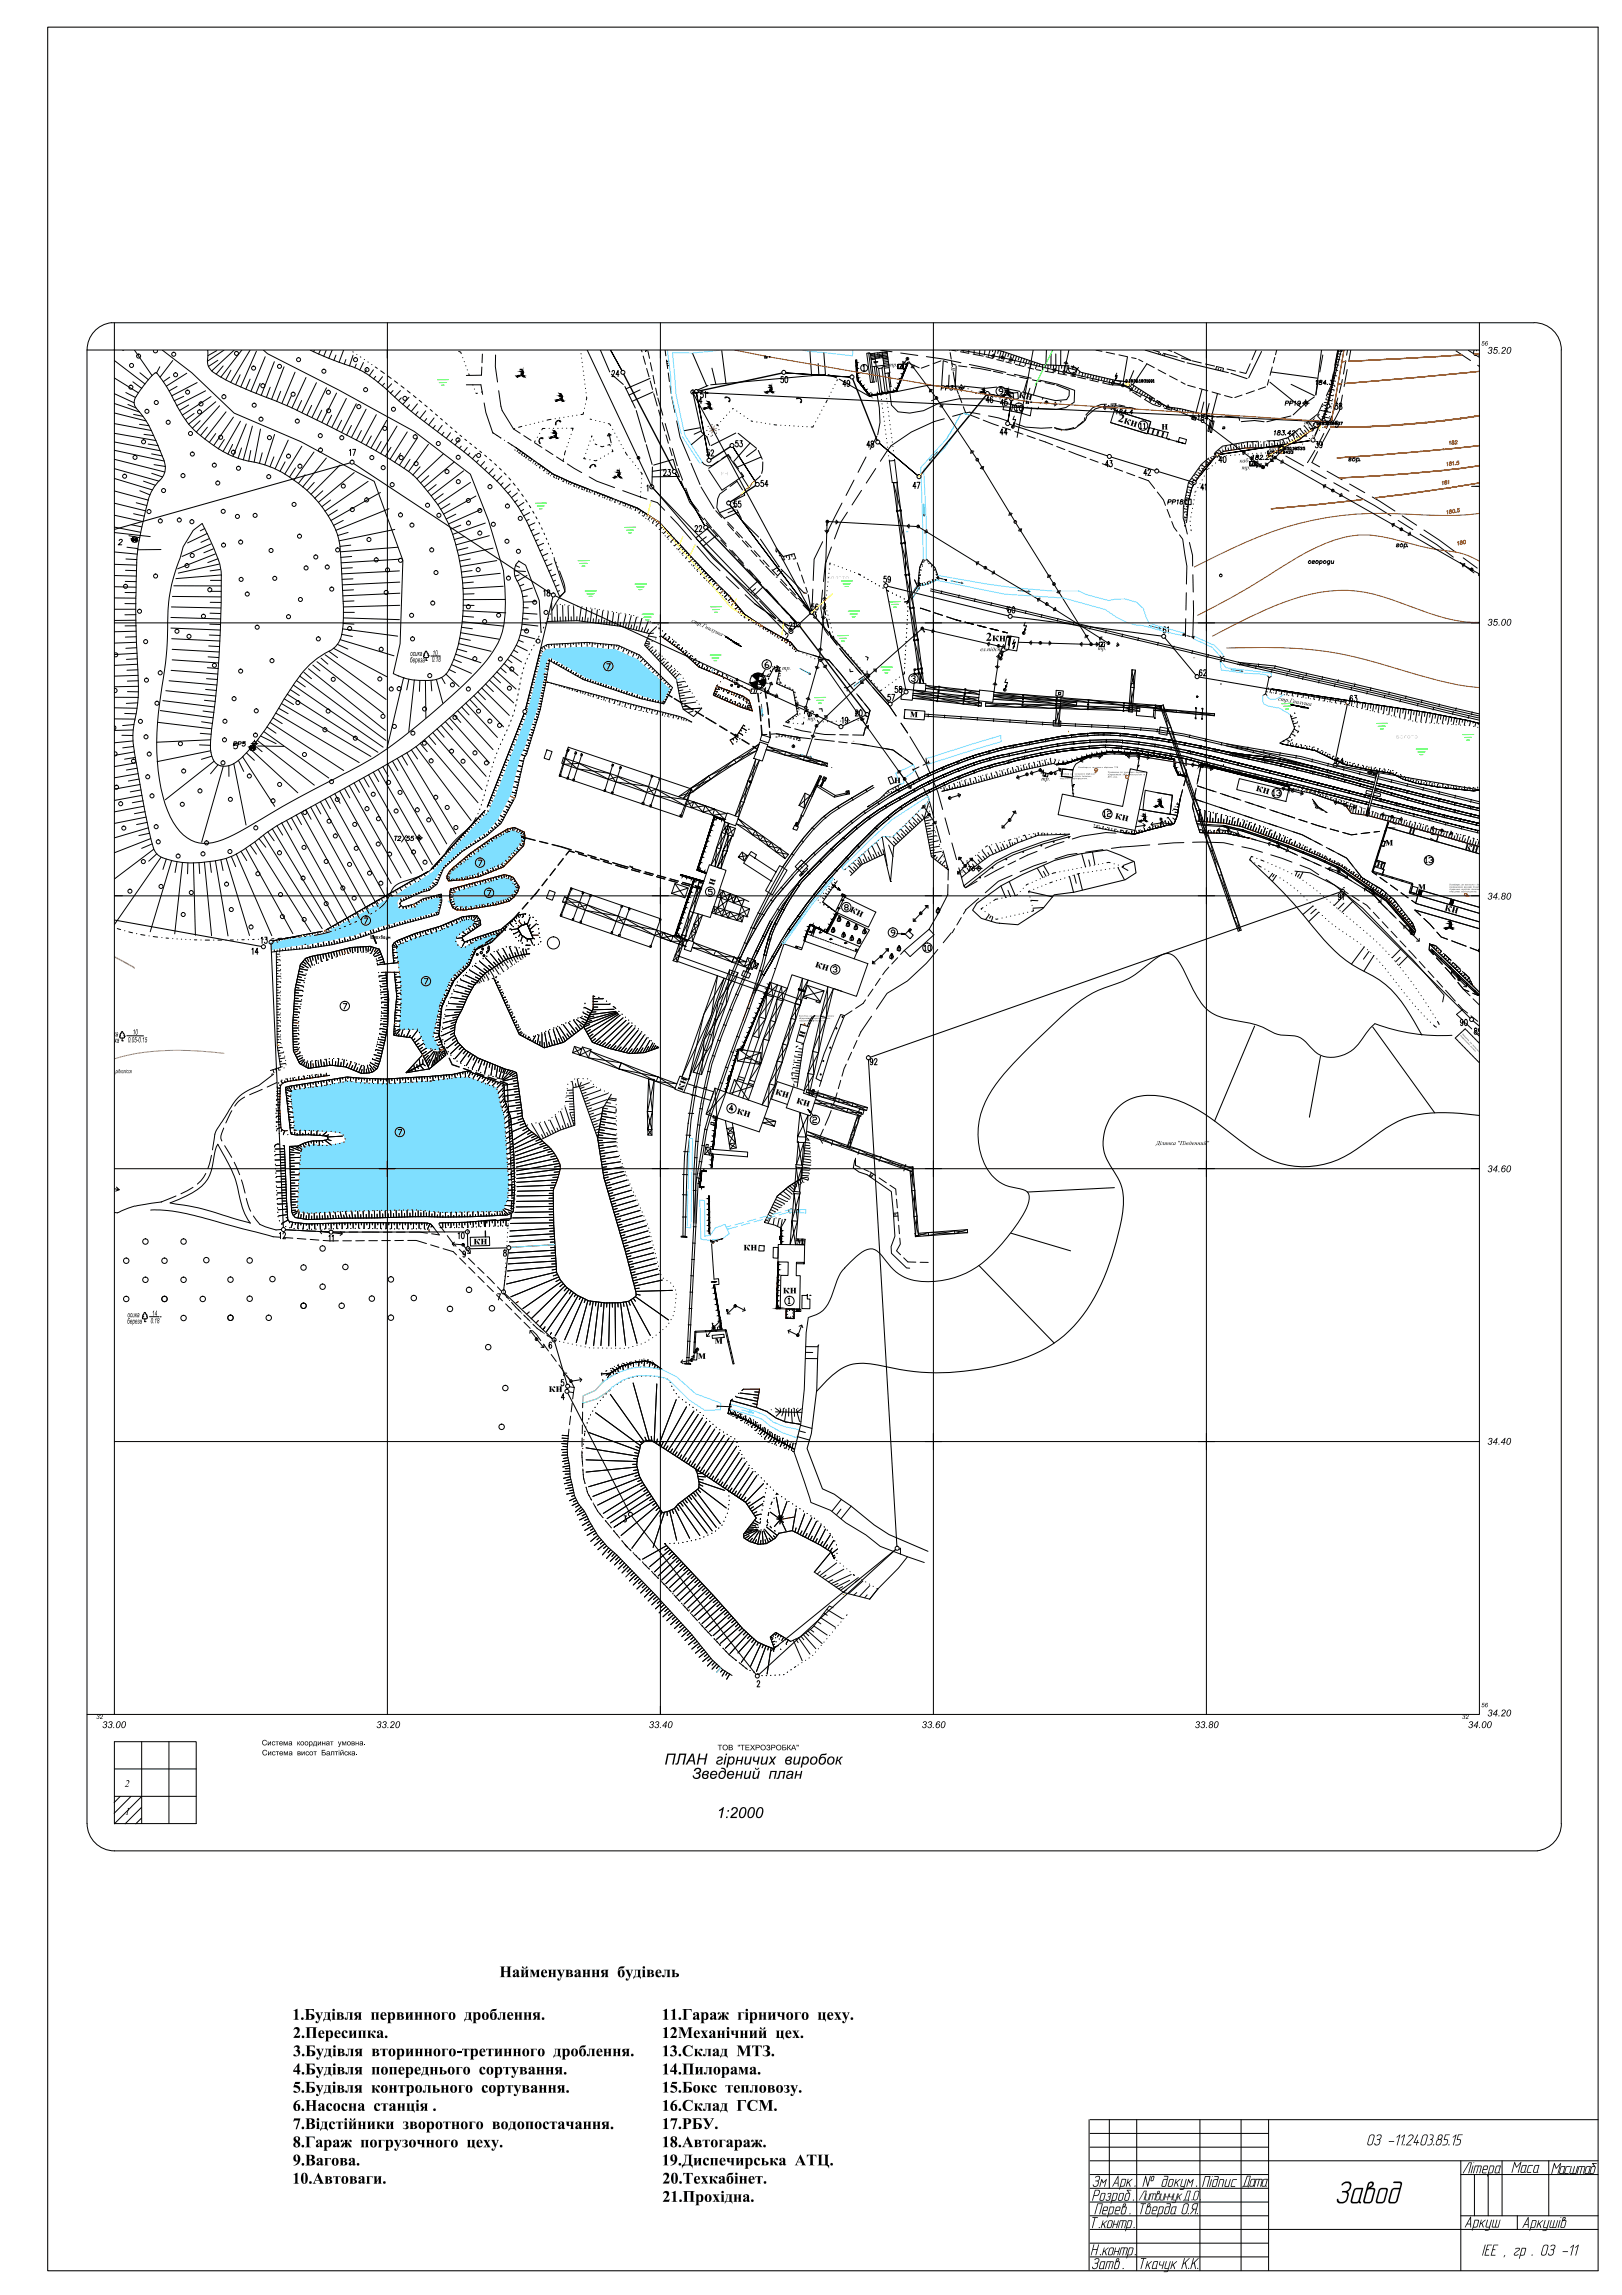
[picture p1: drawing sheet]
<svg xmlns="http://www.w3.org/2000/svg" width="594mm" height="841mm" viewBox="0 0 594 841" stroke-linecap="round" stroke-linejoin="round" font-family="sans-serif">
<g fill="#7fdfff" stroke="#7fdfff" stroke-width=".37">
<path d="M170 337.2l2-.2 1 .2z"/>
<path d="M179.4 343l4.6-1.6-1.9 1.6z"/>
<path d="M146.3 377.1h6.8z"/>
<path d="M154.3 379.9h4.3l2.3 4.3z"/>
<path d="M169.8 337.2h3.5zM170 337.2h3.3z"/>
<path d="M169 337.6h4.6l-3.8-.4zM169.8 337.2h3.5l.3 .4z"/>
<path d="M166.3 338.8h7.1l-4.4-1.2zM169 337.6h4.6l-.2 1.2z"/>
<path d="M160.6 341.2h9.3l-3.6-2.4zM166.3 338.8h7.1l-3.5 2.4z"/>
<path d="M154.7 343h12.7l-6.8-1.8zM160.6 341.2h9.3l-2.5 1.8z"/>
<path d="M152.3 343.7h14.7l-12.3-.7zM154.7 343h12.7l-.4 .7z"/>
<path d="M151.2 344.1h15.7l-14.6-.4zM152.3 343.7h14.7l-.1 .4z"/>
<path d="M174.8 344.6h5.4l-.8-1.6zM179.4 343h2.7l-1.9 1.6z"/>
<path d="M174.1 344.9h5.7l-5-.3zM174.8 344.6h5.4l-.4 .3z"/>
<path d="M147.9 345.5h19.1l-15.8-1.4zM151.2 344.1h15.7l.1 1.4z"/>
<path d="M146.1 346.2h21.5l-19.7-.7zM147.9 345.5h19.1l.6 .7z"/>
<path d="M146.1 346.2l-.5 .6h22.5zM146.1 346.2h21.5l.5 .6z"/>
<path d="M145.6 346.8l-.1 .3h22.8zM145.6 346.8h22.5l.2 .3z"/>
<path d="M169.7 347.4h4.1l.3-2.5zM174.1 344.9h5.7l-6 2.5z"/>
<path d="M145.5 347.1l-.2 .3h24.4zM145.5 347.1h22.8l1.4 .3z"/>
<path d="M145.3 347.4l28.4 .1zM145.3 347.4h28.5z"/>
<path d="M145.3 347.5l-.1 .2h28.4zM145.3 347.5h28.4l-.1 .2z"/>
<path d="M145.2 347.7l.3 2.4h27zM145.2 347.7h28.4l-1.1 2.4z"/>
<path d="M145.5 350.1l.4 2.7h25.3zM145.5 350.1h27l-1.3 2.7z"/>
<path d="M145.9 352.8h25.2zM145.9 352.8h25.3z"/>
<path d="M145.9 352.8l.4 3.5h21.2zM145.9 352.8h25.2l-3.6 3.5z"/>
<path d="M146.3 356.3l.2 1.5h19.4zM146.3 356.3h21.2l-1.6 1.5z"/>
<path d="M146.5 357.8l.3 2.2h17.7zM146.5 357.8h19.4l-1.4 2.2z"/>
<path d="M146.8 360l17.7 .1zM146.8 360h17.7z"/>
<path d="M146.8 360.1l.1 8h14.4zM146.8 360.1h17.7l-3.2 8z"/>
<path d="M146.9 368.1l-.1 1h14zM146.9 368.1h14.4l-.5 1z"/>
<path d="M146.8 369.1l-.5 8h12.9zM146.8 369.1h14l-1.6 8z"/>
<path d="M153.1 377.1l1.2 2.8h4.3zM153.1 377.1h6.1l-.6 2.8z"/>
<path d="M154.3 379.9l1.9 4.3h4.7zM156.2 384.2h4.7l.3 .6z"/>
</g>
<g fill="#7fdfff" stroke="#7fdfff" stroke-width=".37">
<path d="M166.7 395l4.8-.3 .7 .3z"/>
<path d="M124.2 396.8l3.1-.6 4.5 .6z"/>
<path d="M107.8 414.2h77.2z"/>
<path d="M114.1 419.7h2.5z"/>
<path d="M152 443.4h32.1l-.9 .5z"/>
<path d="M109.4 443.9h17.5l-7.2 .3z"/>
<path d="M182.6 322.2l1.8-.5 2.4 .5z"/>
<path d="M164.8 330.3h.3z"/>
<path d="M164.7 330.5h.5z"/>
<path d="M167.4 332.1h5z"/>
<path d="M186.3 304.8l1.6-.4 1.1 .4z"/>
<path d="M164.7 321.9h2.7z"/>
<path d="M157.5 396.2h17.8l-8.6-1.2zM166.7 395h5.5l3.1 1.2z"/>
<path d="M147.8 396.8h29.1l-19.4-.6zM157.5 396.2h17.8l1.6 .6z"/>
<path d="M141 397.3h37l-30.2-.5zM147.8 396.8h29.1l1.1 .5z"/>
<path d="M121.9 397.3h19.1l-16.8-.5zM124.2 396.8h7.6l9.2 .5z"/>
<path d="M118.6 397.9h61.1l-57.8-.6zM121.9 397.3h56.1l1.7 .6z"/>
<path d="M112.3 398.7h69.5l-63.2-.8zM118.6 397.9h61.1l2.1 .8z"/>
<path d="M107.8 399.3h74.3l-69.8-.6zM112.3 398.7h69.5l.3 .6z"/>
<path d="M106.8 399.8h75.5l-74.5-.5zM107.8 399.3h74.3l.2 .5z"/>
<path d="M106.8 399.8v.3h75.6zM106.8 399.8h75.5l.1 .3z"/>
<path d="M106.8 400.1l-.3 .8h76zM106.8 400.1h75.6l.1 .8z"/>
<path d="M106.5 400.9l.3 2.9h76.3zM106.5 400.9h76l.6 2.9z"/>
<path d="M106.8 403.8l.7 5.6h77.2zM106.8 403.8h76.3l1.6 5.6z"/>
<path d="M107.5 409.4l.2 2h77.2zM107.5 409.4h77.2l.2 2z"/>
<path d="M107.8 414.2h77.2zM107.7 411.4l.1 2.8h77.2zM107.7 411.4h77.2l.1 2.8z"/>
<path d="M110.3 414.2l74.7 .1zM110.3 414.2l74.7 .1z"/>
<path d="M113 414.3l5.5 .2h66.5zM113 414.3h72v.2z"/>
<path d="M118.5 414.5l66.6 .1zM118.5 414.5l66.6 .1z"/>
<path d="M121.2 414.6l3.4 .5h60.5zM121.2 414.6h63.9v.5z"/>
<path d="M124.6 415.1l1.4 1h59.2zM124.6 415.1h60.5l.1 1z"/>
<path d="M126 416.1l.7 1.9h58.6zM126 416.1h59.2l.1 1.9z"/>
<path d="M126.7 418l-.3 .4h58.9zM126.7 418h58.6v.4z"/>
<path d="M124.3 419.1h61.1l-59-.7zM126.4 418.4h58.9l.1 .7z"/>
<path d="M120.6 419.7h64.8l-61.1-.6zM124.3 419.1h61.1v.6z"/>
<path d="M112.4 420.1h73l-71.3-.4zM114.1 419.7h71.3v.4z"/>
<path d="M111.4 420.5h74l-73-.4zM112.4 420.1h73v.4z"/>
<path d="M110.6 420.9h74.8l-74-.4zM111.4 420.5h74v.4z"/>
<path d="M110.6 420.9l-.4 .9h75.3zM110.6 420.9h74.8l.1 .9z"/>
<path d="M110.2 421.8l-.6 8.3h76.5zM110.2 421.8h75.3l.6 8.3z"/>
<path d="M109.6 430.1l-.1 2.2h76.7zM109.6 430.1h76.5l.1 2.2z"/>
<path d="M109.5 432.3l-.4 7h76.9zM109.5 432.3h76.7l-.2 7z"/>
<path d="M109.1 439.3l-.1 2.1h76.1zM109.1 439.3h76.9l-.9 2.1z"/>
<path d="M109 441.4l.1 .8h75.7zM109 441.4h76.1l-.3 .8z"/>
<path d="M109.1 442.2v.3h75.5zM109.1 442.2h75.7l-.2 .3z"/>
<path d="M109.1 442.5l.1 .6h75.2zM109.1 442.5h75.5l-.2 .6z"/>
<path d="M109.2 443.1v.3h74.9zM109.2 443.1h75.2l-.3 .3z"/>
<path d="M109.2 443.4l.2 .4h19.1zM109.2 443.4h42.8l-23.5 .4z"/>
<path d="M109.4 443.8l17.5 .1zM109.4 443.8h19.1z"/>
<path d="M152 443.4l6.4 .5h24.8zM158.4 443.9h24.8l-21.5 .3z"/>
<path d="M109.4 443.9l1.9 .3h8.4zM111.3 444.2h8.4l-6.6 .4z"/>
<path d="M177.4 323.7h10.5l-5.3-1.5zM182.6 322.2h4.2l1.1 1.5z"/>
<path d="M173 325h15.8l-11.4-1.3zM177.4 323.7h10.5l.9 1.3z"/>
<path d="M172.7 325.1h16.2zM173 325l15.9 .1z"/>
<path d="M170.7 325.7h18.3l-16.3-.6zM172.7 325.1h16.2l.1 .6z"/>
<path d="M166.7 326.9h21.6l-17.6-1.2zM170.7 325.7h18.3l-.7 1.2z"/>
<path d="M166.1 327.1h22.1zM166.7 326.9h21.6z"/>
<path d="M166.1 327.1l-.1 1.2h21.1zM166.1 327.1h22.1l-1.1 1.2z"/>
<path d="M166 328.3l21 .2zM166 328.3h21.1z"/>
<path d="M165.9 328.5l.2 .5h20.2zM165.9 328.5h21.1l-.7 .5z"/>
<path d="M166.1 329l.2 .7h18.3zM166.1 329h20.2l-1.7 .7z"/>
<path d="M166.3 329.7l.1 .7h16.2zM166.3 329.7h18.3l-2 .7z"/>
<path d="M164.8 330.3l-.1 .2h.5zM164.8 330.3l.4 .2z"/>
<path d="M164.7 330.5l.4 .2zM164.8 330.7h.3z"/>
<path d="M166.4 330.4l.2 .6h12.3zM166.4 330.4h16.2l-3.7 .6z"/>
<path d="M166.6 331l.1 .4h10.4zM166.6 331h12.3l-1.8 .4z"/>
<path d="M166.7 331.4l.5 .5h6.7zM166.7 331.4h10.4l-3.2 .5z"/>
<path d="M167.2 331.9l.2 .2h5zM167.2 331.9h6.7l-1.5 .2z"/>
<path d="M167.4 332.1l3.8 .2zM169.2 332.3h2z"/>
<path d="M185.8 305h3.8l-3.3-.2zM186.3 304.8l3.3 .2z"/>
<path d="M184.3 305.9h6.4l-4.9-.9zM185.8 305h3.8l1.1 .9z"/>
<path d="M184.2 305.9h6.6zM184.3 305.9h6.5z"/>
<path d="M181.3 307.6h9.9l-7-1.7zM184.2 305.9h6.6l.4 1.7z"/>
<path d="M180.5 308.1h10.5l-9.7-.5zM181.3 307.6h9.9l-.2 .5z"/>
<path d="M179.7 308.7h11.1l-10.3-.6zM180.5 308.1h10.5l-.2 .6z"/>
<path d="M175.9 311.5h12.8l-9-2.8zM179.7 308.7h11.1l-2.1 2.8z"/>
<path d="M175.5 311.8h12.9l-12.5-.3zM175.9 311.5h12.8l-.3 .3z"/>
<path d="M171.6 314.7h14.2l-10.3-2.9zM175.5 311.8h12.9l-2.6 2.9z"/>
<path d="M171 315.3h14.2l-13.6-.6zM171.6 314.7h14.2l-.6 .6z"/>
<path d="M169.3 316.5h14.5l-12.8-1.2zM171 315.3h14.2l-1.4 1.2z"/>
<path d="M167.5 317.8h13.2l-11.4-1.3zM169.3 316.5h14.5l-3.1 1.3z"/>
<path d="M166.1 318.9h11.9l-10.5-1.1zM167.5 317.8h13.2l-2.7 1.1z"/>
<path d="M166.1 318.9l-1.1 1.3h9.7zM166.1 318.9h11.9l-3.3 1.3z"/>
<path d="M165 320.2h9.6zM165 320.2h9.7z"/>
<path d="M165 320.2l-.3 1.1h6.1zM165 320.2h9.6l-3.8 1.1z"/>
<path d="M164.7 321.3l5.7 .1zM164.7 321.3h6.1z"/>
<path d="M164.7 321.4v.5h2.7zM164.7 321.4h5.7l-3 .5z"/>
<path d="M164.7 321.9l2.5 .1zM164.9 322h2.3z"/>
<path d="M177.4 323.7h10.5l-5.3-1.5zM182.6 322.2h4.2l1.1 1.5z"/>
<path d="M173 325h15.8l-11.4-1.3zM177.4 323.7h10.5l.9 1.3z"/>
<path d="M172.7 325.1h16.2zM173 325l15.9 .1z"/>
<path d="M170.7 325.7h18.3l-16.3-.6zM172.7 325.1h16.2l.1 .6z"/>
<path d="M166.7 326.9h21.6l-17.6-1.2zM170.7 325.7h18.3l-.7 1.2z"/>
<path d="M166.1 327.1h22.1zM166.7 326.9h21.6z"/>
<path d="M166.1 327.1l-.1 1.2h21.1zM166.1 327.1h22.1l-1.1 1.2z"/>
<path d="M166 328.3l21 .2zM166 328.3h21.1z"/>
<path d="M165.9 328.5l.2 .5h20.2zM165.9 328.5h21.1l-.7 .5z"/>
<path d="M166.1 329l.2 .7h18.3zM166.1 329h20.2l-1.7 .7z"/>
<path d="M166.3 329.7l.1 .7h16.2zM166.3 329.7h18.3l-2 .7z"/>
<path d="M164.8 330.3l-.1 .2h.5zM164.8 330.3l.4 .2z"/>
<path d="M164.7 330.5l.4 .2zM164.8 330.7h.3z"/>
<path d="M166.4 330.4l.2 .6h12.3zM166.4 330.4h16.2l-3.7 .6z"/>
<path d="M166.6 331l.1 .4h10.4zM166.6 331h12.3l-1.8 .4z"/>
<path d="M166.7 331.4l.5 .5h6.7zM166.7 331.4h10.4l-3.2 .5z"/>
<path d="M167.2 331.9l.2 .2h5zM167.2 331.9h6.7l-1.5 .2z"/>
<path d="M167.4 332.1l3.8 .2zM169.2 332.3h2z"/>
<path d="M185.8 305h3.8l-3.3-.2zM186.3 304.8l3.3 .2z"/>
<path d="M184.3 305.9h6.4l-4.9-.9zM185.8 305h3.8l1.1 .9z"/>
<path d="M184.2 305.9h6.6zM184.3 305.9h6.5z"/>
<path d="M181.3 307.6h9.9l-7-1.7zM184.2 305.9h6.6l.4 1.7z"/>
<path d="M180.5 308.1h10.5l-9.7-.5zM181.3 307.6h9.9l-.2 .5z"/>
<path d="M179.7 308.7h11.1l-10.3-.6zM180.5 308.1h10.5l-.2 .6z"/>
<path d="M175.9 311.5h12.8l-9-2.8zM179.7 308.7h11.1l-2.1 2.8z"/>
<path d="M175.5 311.8h12.9l-12.5-.3zM175.9 311.5h12.8l-.3 .3z"/>
<path d="M171.6 314.7h14.2l-10.3-2.9zM175.5 311.8h12.9l-2.6 2.9z"/>
<path d="M171 315.3h14.2l-13.6-.6zM171.6 314.7h14.2l-.6 .6z"/>
<path d="M169.3 316.5h14.5l-12.8-1.2zM171 315.3h14.2l-1.4 1.2z"/>
<path d="M167.5 317.8h13.2l-11.4-1.3zM169.3 316.5h14.5l-3.1 1.3z"/>
<path d="M166.1 318.9h11.9l-10.5-1.1zM167.5 317.8h13.2l-2.7 1.1z"/>
<path d="M166.1 318.9l-1.1 1.3h9.7zM166.1 318.9h11.9l-3.3 1.3z"/>
<path d="M165 320.2h9.6zM165 320.2h9.7z"/>
<path d="M165 320.2l-.3 1.1h6.1zM165 320.2h9.6l-3.8 1.1z"/>
<path d="M164.7 321.3l5.7 .1zM164.7 321.3h6.1z"/>
<path d="M164.7 321.4v.5h2.7zM164.7 321.4h5.7l-3 .5z"/>
<path d="M164.7 321.9l2.5 .1zM164.9 322h2.3z"/>
</g>
<g fill="none" stroke="#000" stroke-width=".37">
<path d="M45 128.3v.1M56.8 136.7l.7 .1M56.8 136.7l-2.5 2.5a35 35 0 0 0-5 7.4l-.1 1.7a7 7 0 0 0 2.4 3.3 62.8 62.8 0 0 1 8.6 17.4 6.5 6.5 0 0 1-1.5 6.9M57.5 136.7a46.6 46.6 0 0 1 6.4 10.4M76.1 128.3v2.1a5.3 5.3 0 0 0 1.8 5.8M77.8 136.2a63.1 63.1 0 0 0 14 7.2l6.5 2.5M113.7 128.3l6.3 2.8 8 3M128 134a40.8 40.8 0 0 1 15 10.1 183.6 183.6 0 0 0 19.2 15.6l6.8 5.1M490.2 128.3l-2.5 13.2M64 147l1.7 3.4 2.6 3.9M68.3 154.3l4 4.3M72.2 158.7l8 5.9"/>
<path d="M98.3 145.9l9.5 4 22.4 11.2M203.7 154.6l-.3 1.1M203.7 155.1v.6M204.5 154l-.8 .6M204.6 154.1l.8 .4M204.8 154.3l.5 .4M265.5 145.6l.7-.1 .9 .4M266.1 145.7l-.6 .1M267.1 145.9l.3 .4M267.1 146.6l-.2 .6M267.3 146.3l-.2 1M291.7 145.9h.7l.9 .4"/>
<path d="M292.3 146.1l-.6 .1M293.3 146.2l.3 .9M293.4 146.9l-.3 .6M293.6 147.1l-.3 .5M472.6 159.9l-.1 .1M473.9 159h-.1M475.1 158v.1M476.4 157.1h-.1M477.7 156.1h-.1M478.9 155.1v.1M480.3 154.1l-.1 .1M480.9 159.7h-.1"/>
<path d="M481.5 153.2h-.1M481.8 156.4l-6 4.8-4.9 2.4-14.7 .6-7.9 1.2-2 1M482.1 158.7h-.1M483.1 151.8l-.4 .5M483.3 157.6v.1M483.8 150.4l-.1 .1M484.4 148.9v.1M484.4 154.2l-1.3 1.2M484.6 156.6l-.1 .1M485.1 147.4l-.1 .1M485.7 146v.1M486 155.5l-.3 .2"/>
<path d="M486.4 144.5v.1M486.8 154.2l-.1 .1M487 152.6v.1M487 143v.1M487.3 151v.1M487.5 149.5v.1M487.7 141.5l-.1 .2M487.7 141.5l-1.5 6.6M487.8 147.9v.1M488.1 146.3l-.1 .1M488.3 144.7v.1M488.6 143.1v.2"/>
<path d="M488.9 141.5v.1M58.6 175.9a16.1 16.1 0 0 0-4.4 7.4M80.3 164.6a37.4 37.4 0 0 0 15.1 5.3 41.6 41.6 0 0 1 15.5 8.5M110.9 178.4a41.5 41.5 0 0 1 13.1 18.8l.6 3.7M130.2 161.1l9.4 5.3M139.7 166.3a70.6 70.6 0 0 1 13.3 9.4M152.9 175.8l6.6 8.1M169 164.8l4.9 4.1 7.8 7.2 3.6 3.7 3.2 4.1M188.5 164.9l.2 .1M189.1 164.1l13.5 9.6 6.5 3 24.4 9.5 7.9 5.1 17.5 18.8 8.3 8.4 5.6 6.7 6.6 4.4 10.2 5.8 2.4 3M189.9 165.9h.1M191.2 166.8l.1 .1"/>
<path d="M192.5 167.8h.1M193.8 168.7h.1M195.1 169.6l.1 .1M196.4 170.6h.1M197.4 161.5l.1 .5M197.5 162l.2 .5M197.6 161.9l.3 .6M197.7 171.5l.1 .1M197.9 160.6l-.5 .9M198.3 160.7l.5 .1M199 160.6h-1.1M199 172.5h.1"/>
<path d="M200.3 173.4h.1M201.6 174.3l.1 .1M203 175h.1M204.5 175.7h.1M205.9 176.3l.1 .1M207.4 177h.1M208.9 177.6h.1M210.3 178.2h.2M211.8 178.8h.1M213.3 179.4h.1M214.8 180h.1M216.4 170.9l-.2 .6"/>
<path d="M217.7 170.6l.3 .5M218.2 171a1.15 1.15 0 0 0-1.2-.7 1.15 1.15 0 0 0-1 1.1M435 180h-.1M435.3 178.4l-.1 .1M435.6 176.8v.1M436.6 175.5l-.1 .1M437.5 174.2l-.1 .1M438.4 172.9v.1M438.8 178.6l-.1 .1M439.4 171.7h-.1M439.6 177.2l-.1 .1M440.3 170.3v.1"/>
<path d="M440.3 175.8v.1M441.1 174.4v.1M441.6 169.3l-.1 .1M441.9 173v.1M442.8 168.3l-.1 .1M442.8 171.7h-.1M444 167.3h-.1M444 170.6l-.1 .1M445.2 167.3l-4.1 4-3.1 5.1M445.2 166.2h-.1M445.2 169.6v.1M446.4 165.1l-.1 .1"/>
<path d="M446.5 168.6l-.1 .1M447.6 164.1l-.1 .1M447.8 167.7l-.1 .1M449.1 167h.1M449.1 163.7h-.1M450.6 163.4h.1M450.7 166.9h.1M452.3 163l-.2 .1M452.3 166.8h.1M453.8 162.7l-.1 .1M453.9 166.6h.1M455.3 162.4h.1"/>
<path d="M455.5 166.5h.1M456.9 162.1h.1M457.1 166.4h.1M458.6 162.1h-.1M458.8 166.2l-.1 .1M460.1 162h.1M460.4 166.1l-.1 .1M461.7 161.9h.1M461.8 166h.2M463.4 161.8l-.1 .1M463.5 166h.1M464.8 161.8h.2"/>
<path d="M465.1 165.9h.1M466.5 161.7h.1M466.7 165.9h.1M468.2 161.6l-.1 .1M468.2 165.9h.2M469.7 161.2h-.1M469.8 165.8h.2M471.2 160.7l-.1 .1M471.5 165.8h.1M473 165.1h-.1M474.4 164.4h-.1M475.9 163.7h-.1"/>
<path d="M477.1 162.7v.1M478.4 161.7l-.1 .1M479.6 160.7h-.1M50.9 198.1a136.3 136.3 0 0 0-1.1 20.3M54.3 183.3l-3.3 14.8M74.1 191.9a64.3 64.3 0 0 1 6.5 15.5l.3 1.3a380.8 380.8 0 0 1-3.7 61.9l-.1 4.2 1 3.5M159.6 183.8a60.8 60.8 0 0 1 10 32.6 71.9 71.9 0 0 1-1.6 18.9M188.5 183.9l2.3 3.4 2.5 4.6 11.7 26.7M216.3 180.6h.1M217.8 181.1l.1 .1M219.3 181.7l.1 .1M220.8 182.3v.1"/>
<path d="M222.2 182.9l.1 .1M223.7 183.5l.1 .1M225.2 184.1l.1 .1M226.7 184.7h.1M228.2 185.3h.1M229.7 185.9h.1M231.2 186.5h.1M232.6 187.1h.1M234 188h.1M235.2 189h.1M236.5 189.9l.1 .1M237.8 190.9h.1"/>
<path d="M239.1 191.9h.1M240.4 192.8v.1M241.5 194v.1M242.5 195.2h.1M243.6 196.3l.1 .1M244.7 197.5l.1 .1M245.7 198.7l.1 .1M246.8 199.9l.1 .1M433.8 186.2v.2M433.9 187.8v.1M433.9 189.4v.1M433.9 191.1h.1"/>
<path d="M433.9 191.2v.4M433.9 192.6v.1M434.1 184.7h.1M434.4 183.1v.1M434.7 181.5l-.1 .1M434.7 189.1l.6-5.2 1.3-5.2 .6-1.1-.6 1.1-1.3 5.2-.7 7.6M435.9 191v.1M436 192.6v.1M436.2 189.4l-.1 .1M436.2 194.1l.1 .4M436.5 187.8l-.1 .1M436.8 186.3l-.1 .1"/>
<path d="M437 184.7v.1M437.3 183.1v.1M437.6 181.5v.1M438 180v.1M49.7 218.5l.1 9.8 .4 12.4a84.5 84.5 0 0 1-.2 20.3l-.7 3M124.5 200.9l1.2 20.4M189 207a6 6 0 0 0 .7 6.3 16.6 16.6 0 0 1 2 8.3M190.1 205.6l-1.2 1.4M247.9 201.1l.1 .1M249 202.3h.1M250 203.5h.1M251.1 204.6l.1 .1"/>
<path d="M252.2 205.8l.1 .1M253.3 207l.1 .1M254.4 208.2h.1M255.5 209.3v.1M256.5 210.5l.1 .1M257.7 211.7v.1M258.8 212.8l.1 .1M260 213.9v.1M261.1 215h.1M262.3 216.1h.1M263.5 217.2h.1M264.7 218.2v.1"/>
<path d="M265.8 219.3l.2 .2M266 219.6l.1 .1M336.5 213.7l-.2 .8M336.8 212.1l-.1 .1M337 213.8l-.2 .1M337.1 210.6l-.1 .1M337.3 209v.1M337.8 207.5v.1M338.1 205l-1.3 3-.6 5.9M338.6 213.5h-.1M338.6 205.2l-.3 .8M339 205.2l.2 .2"/>
<path d="M339.4 204.9l3.1 3.2 1.4 4-4.2 2-2.7 .5M340.1 213l-.1 .1M340.1 206.5l.1 .1M341.2 207.7l.1 .1M341.5 212.3l-.1 .1M342.1 209l.1 .1M342.8 210.4l.1 .1M343 211.7h-.1M125.7 221.3a38.1 38.1 0 0 1-1.1 13.2 10 10 0 0 1-6 5.2 29.9 29.9 0 0 0-8.5 7.7M168.1 235.4l-1.5 5.1-2.1 4.9M190.8 231.1a24.8 24.8 0 0 1-5.7 11.5M191.7 221.6l-.8 9.5"/>
<path d="M200.4 227.8l11.1-.3 15.9 2 10.5 2.7-1.8 4.2 11.7 12.5 1.5 8.4 1 2.6M202 221.1h.1M203.6 221.3h.1M205.2 221.5h.1M206.8 221.7h.1M208.4 221.8l.1 .1M210 222h.1M211.6 222.2h.1M213.1 222.4h.1M214.7 222.6h.1M216.3 222.8h.1M217.9 223.1h.1"/>
<path d="M219.4 223.4h.2M221.1 223.6h.1M222.6 223.9h.1M224.2 224.2h.1M225.8 224.4l.1 .1M227.4 224.7h.1M228.9 225h.1M230.5 225.2h.1M232.1 225.6h.1M233.6 226.1h.1M235.1 226.6l.1 .1M236.6 227.2h.1"/>
<path d="M237.9 235.9l.1 .1M238.1 227.7h.1M238.9 235l-.1 .1M239 237l.1 .1M239.6 228.2h.1M240.2 238.2l.1 .1M240.2 234.1l-.1 .1M241 228.9h.1M241.3 239.3l.1 .1M241.4 230.1l.1 .1M241.4 230.4v.1M241.6 233.3h-.1"/>
<path d="M241.8 231.9v.1M242 233l7.5 5.4 6.4 6 9.4 3.9M242.6 231.2h.1M243.8 232.2l.1 .1M245.1 233.2v.1M246.3 234.3h.1M247.5 235.3l.1 .1M248.7 236.3l.1 .1M250 237.4h.1M251.1 238.4l.1 .1M252.4 239.4l.1 .1M267.1 220.8h.1"/>
<path d="M268.2 221.9l.1 .1M269.3 223.1h.1M270.4 224.3h.1M271.5 225.4l.1 .1M272.7 226.4h.1M274.2 227.2v.1M275.5 228l.1 .1M276.8 228.9h.1M278.2 229.7h.1M279.6 230.5l.1 .1M281 231.4h.1M282.3 232.2h.1"/>
<path d="M283.7 233l.1 .1M285.1 233.8v.1M286.3 234.6l.1 .1M287.8 235.5h.1M289.1 236.3l.1 .1M290.3 237.6h.1M291.4 238.6l.1 .2M110.1 247.4l-6.2 9.1a90.2 90.2 0 0 1-13.6 19.3l-1.3 1.3M164.5 245.4a8.5 8.5 0 0 1-8.5 4 22.7 22.7 0 0 1-11.9-2.6M185.1 242.6l-7.7 8.5a316.2 316.2 0 0 1-24.6 22.1l-4.3 3M200.5 250l-.5-.2 48.5 12.7 2.5 .8 2.4 1.3-.6-.1M201.9 250.4l.1 .1"/>
<path d="M203.4 251h.2M205 251.4l.1 .1M206.5 251.9l.1 .1M208 252.4h.1M209.5 252.9h.2M211.1 253.4h.1M212.6 253.9h.1M214.1 254.4h.1M215.6 254.8l.2 .1M217.2 255.4h.1M218.7 255.8l.1 .1M220.2 256.3h.1"/>
<path d="M221.7 256.8h.1M223.3 257.3h.1M224.8 257.8h.1M226.3 258.3h.1M227.8 258.7l.1 .1M229.3 259.2l.1 .1M230.9 259.7h.1M242.5 240.4l.1 .1M243.6 241.6h.1M243.7 254.7l-.4 .1M244.1 253.8v.5M244.8 242.7h.1"/>
<path d="M245.9 243.8v.1M247 244.9l.1 .1M248.1 246l.1 .1M249.3 247.2l.1 .1M250.2 248.5l.1 .1M251 249.9h.1M251.8 251.2l.1 .1M252.6 252.6l.1 .1M253.5 254h.1M253.6 240.5h.1M254.4 255.3v.1M254.8 241.5l.1 .1"/>
<path d="M255.2 256.7l.1 .1M256.1 242.5v.1M256.1 258v.1M256.9 259.4l.1 .1M257.3 243.5h.1M258.8 244.2h.1M260.2 244.9h.1M261.6 245.5l.1 .1M262.5 251.5l9.7 3.7 2.1 1.4 1.3 3.9-4.4-1.4-9.9-4.4zM262.7 253.4l-.1 .1M262.9 251l-.4 .4M263.1 246.2l.1 .1"/>
<path d="M263.2 254.6l.1 .1M263.4 252.6l.1 .1M263.9 249.8v.1M264.6 246.9h.1M264.7 255.2l.1 .1M264.9 253.2l.1 .1M265.3 248.3l-.3 .4M266 247.6h.1M266.2 255.9h.1M266.2 247.7l.1 .1M266.4 253.8h.1M266.4 253.8l.1 .1"/>
<path d="M267.6 248.6l.1 .1M267.7 256.5h.1M267.9 254.5h.1M269 249.5l.1 .1M269.2 257.1h.1M269.4 255.1h.1M270.3 250.4h.1M270.7 257.7h.1M270.9 255.7l.1 .1M271.7 251.2h.1M272.2 258.3h.1M272.3 256.5h.1"/>
<path d="M273 252.1h.1M273.5 257.5v.1M273.8 258.8h-.1M274.4 252.9l.1 .1M281.5 247.1l-.4 .7M281.7 248l1.7-3.2 1.7-.6 .5 1.1-1.2 5.2 6.2 2.7 1.5 8.3-4.3 3.1M282.3 245.7h-.1M283 244.3h.1M284.5 243.9h.1M285.5 249.2l-.1 .1M285.7 244.5v.1M285.7 247.6v.1"/>
<path d="M286 246l-.1 .1M286.2 250.3h.1M287.6 251v.1M289 251.8v.1M290.4 252.6h.1M291.2 253.8v.1M291.6 255.4h.1M291.9 256.9v.1M292.3 258.5v.1M463.7 253.4l.5 .1M465.6 253.9h.1M467.2 254.1h.1"/>
<path d="M468.8 254.3l.1 .1M470.4 254.6h.1M472 254.8h.1M473.5 255.1h.2M475.1 255.3h.1M476.7 255.5l.1 .1M478.3 255.8h.1M479.9 256.1h.1M481.4 256.3h.1M483 256.6h.1M484.6 256.8l.1 .1M486.2 257.1h.1"/>
<path d="M487.8 257.4h.1M489.3 257.6l.1 .1M490.9 257.9h.1M492.5 258.2h.1M494.1 258.5h.1M495.6 258.9h.1M497.1 259.3h.1M498.7 259.7h.1M48.9 272.9l4.3 24.8a79.3 79.3 0 0 0 3.6 14.4 8 8 0 0 0 5.8 3.2 41.3 41.3 0 0 0 22.9-1.8 117.8 117.8 0 0 0 14.6-10l48.3-27.3M49.4 264a25.5 25.5 0 0 0-.6 8.8M78.1 278.3l1.1 1.5 1.7 .8M85.6 279.9l-2 .7-2.7 .1"/>
<path d="M89.1 277.2l-3.5 2.7M192 261.5l-13.5 34.2M192.4 260.1l5.7-22.7 2.4-1.2 14.6-.8 11.2 1.1 7.9 3.5 12.1 12-3.1 5.9-8.7-1.9-20.9-7-12.3-6.9-3.5 18.2-4.9 16.1-.8 1-3.3 14.7-5.3 9.6-5.2 4.6-9.1 5.8-6.8 6.2-2.3 5.6-2.8 2.3-2.9 .8-7.6 3.5-.4 .9 1.1 1 4.2-1.1 3.1-1.9 6.9-1.8 .1 2.6-1.2 4.9-20.6 5.7-10.9 3.7-7.6 1.7-8.8 1.4M232.5 260h.1M234 260.4h.1M235.6 260.7h.1M237.1 261l.2 .1M238.7 261.4h.1M240.3 261.7h.1M241.8 262l.1 .1M243.4 262.4h.1M245 262.7l.1 .1"/>
<path d="M246.5 263.1h.1M248.1 263.4h.1M249.7 263.8h.1M251.2 264.1h.1M269.9 271.8l-.1 .1M271 270.7l-.1 .1M272 269.5h-.1M272.8 266.1l-.5-.3-2.9 4.3-2 1.1 1.1 1.4M273.2 268.4h-.1M274.3 267.2v.1M284.2 270.1h.4M284.4 268.9l8.7 1.4"/>
<path d="M286.1 270h.1M287.7 270h.1M289.1 264.4l-.6 .5M289.2 270.4l.1 .1M290.4 263.5h.1M290.8 270.9h.1M291.7 262.6h.1M292.3 271.3l.5 .1M292.6 260.1h.1M293 261.6v.1M377 279.7h.1M378.6 279.3l-.1 .1"/>
<path d="M380.1 279h.1M381.7 278.6h-.1M383.2 278.3h.1M384.8 277.9h.1M386.3 278.2h.1M387.8 278.6h.2M389.4 278.9l.3 .1M468.7 272.3l13 2.7 11.1 5.2 8.6 1.9 8.4 1.3 4.3 2.2 5 1.5 7.8 1.4 12.9 1.4 2-.4-2 .4-12.9-1.4-7.8-1.4-5-1.5-4.3-2.2-8.4-1.3-8.6-1.9-11.1-5.2zM470 271.5l.3 .1M471.7 271.9h.1M473.3 272.3h.1M474.9 272.6h.1"/>
<path d="M476.4 272.9h.1M478 273.2h.1M479.6 273.5h.1M481.2 273.8h.1M482.7 274.3l.1 .1M484.1 275l.1 .1M485.5 275.7l.1 .1M487 276.4l.1 .1M488.4 277.1l.1 .1M489.9 277.7l.1 .1M491.3 278.4h.1M492.8 279l.1 .1"/>
<path d="M494.4 279.4h.1M495.9 279.7l.1 .1M500.3 260.1h.1M501.8 260.4h.1M503.4 260.8h.1M504.9 261.2h.1M506.5 261.5l.1 .1M508 261.9l.1 .1M509.6 262.3h.1M511.2 262.7h.1M512.7 263.1h.1M514.3 263.4v.1"/>
<path d="M515.8 263.8l.1 .1M517.3 264.2h.2M518.9 264.6h.1M520.5 264.7h.1M522.1 264.8h.1M523.7 264.9l.1 .1M525.3 265h.1M526.9 265.2h.1M528.5 265.3h.1M530.1 265.4h.1M531.7 265.5h.1M533.3 265.6h.1"/>
<path d="M534.9 265.7h.1M536.5 265.8l.1 .1M538.1 265.9h.1M539.7 266.1v.1M541.2 266.5h.1M175 299.8l-17.1 18.7M177.7 297l-19.8 21.5M319.8 294.3l-.1 .1M321.1 293.5h-.1M322.4 292.6v.1M323.8 291.7l-.1 .1M325.1 290.9h.1"/>
<path d="M326.5 290.1v.1M328 289.5l-.1 .1M329.7 287.4l-4.3 2.3-3.2 3.1-4.5 2.9 .8-.5M330.2 288.7l-.8 .3M334.2 299.5l-.1 .1M335.4 298.4l-.1 .1M336.5 297.2l-.1 .1M337.6 296.1l-.1 .1M338.7 295h.1M339.9 293.8l-.1 .1M340.4 294v.1M340.4 295.6v.1"/>
<path d="M340.4 297.2v.1M340.5 298.8l.1 .1M344.7 288.9l-.2 .1M346.3 288.3l-.2 .1M347.8 287.8h-.1M349.3 287.2l-.1 .1M350.8 286.7h-.1M352.2 286.2h.1M353.8 285.7l-.1 .1M355.2 285.3h.2M356.9 284.9h-.1M358.4 284.5h.1"/>
<path d="M360 284.1h-.1M361.6 283.7h-.1M363 283.3h.1M364.6 282.9h.1M366.1 282.5h.1M367.7 282.1h.1M369.3 281.6l-.1 .1M370.7 281.3h.1M372.4 280.8l-.1 .1M373.8 280.5h.1M375.4 280.1h.1M387 280.2l-1.2-.4-10.9 2.4-20 5.5-9.9 2.3"/>
<path d="M427.6 299.7l-.1 .1M428.6 298.5h-.1M428.7 296.9v.1M428.9 295.3v.1M429.1 293.7v.1M429.4 291.4l-.1 .8M432.3 292.8l-1.1 6.2-1.1 2.8-14.5 3.8-5.2-.6-9.8-1.9M436.7 295.5l.1 .1M438.1 296.3l.1 .1M439.6 296.7l.1 .1M441.2 297.1h.1M442.8 297.3l.1 .1"/>
<path d="M444.3 297.7h.1M445.9 298.1h.1M447.4 298.5h.1M449 298.8l.1 .1M450.5 299.3h.1M452.1 299.6l.1 .1M472.1 288.7l.2 .1M472.2 289l8.1 1.7 11.8 4-11.9-4M473.1 287.7l.6 .3M473.8 289h.1M475.1 288.4l.2 .1M475.4 289.1l.1 .1"/>
<path d="M476.7 289h.1M477 289.3h.1M478.2 289.5h.1M478.6 289.6h.1M479.6 290.4h.1M479.7 289.9h.1M480.1 290.1h.1M481.2 290.4h.2M481.7 290.5h.1M482.8 290.8h.1M483.2 291h.1M484.3 291.3h.1"/>
<path d="M484.7 291.4h.1M485.8 291.7h.2M486.3 291.8h.1M487.4 292.1l.1 .1M487.8 292.3h.1M488.9 292.6h.1M489.4 292.7h.1M490.5 293v.1M490.9 293.2h.1M492 293.5h.1M492.4 293.6l.1 .1M492.9 295.3l2 2.7 5.6 .7 41.3 11.6"/>
<path d="M493.5 294h.1M493.9 294.2h.1M495 294.6h.1M495.4 294.7l.1 .1M496.5 295.1h.1M496.9 295.3h.1M497.5 280.1h.1M498 295.7h.1M498.4 295.8l.1 .1M499.1 280.5h.1M499.5 296.2h.1M499.9 296.4h.1"/>
<path d="M500.6 280.8h.1M501 296.8h.1M501.4 296.9l.1 .1M502.2 281.1h.1M502.5 297.3h.1M502.9 297.5h.1M503.8 281.3h.1M504 297.9h.1M504.4 298l.1 .1M505.4 281.6h.1M505.5 298.4l.1 .1M506 298.6h.1"/>
<path d="M506.9 281.8l.2 .1M507.1 298.8h.1M507.5 298.9h.1M508.5 282.1h.1M508.7 299.2l.4 .1M510.1 282.3l.1 .1M510.3 299.6h.2M511.5 283.1h.1M512 299.9h.1M512.9 283.8h.1M514.4 284.5l.1 .1M515.9 285h.1"/>
<path d="M517.4 285.4h.2M519 285.8h.1M520.6 286.1h.1M522.1 286.4h.1M523.7 286.7h.1M525.3 287h.1M526.9 287.2l.1 .1M528.4 287.4h.2M530 287.7h.1M531.6 287.8l.1 .1M533.2 288h.1M534.8 288.2h.1"/>
<path d="M536.4 288.4h.1M538 288.5h.1M539.6 288.6h.1M541.2 288.5h.1M156.7 319.4l-22.3 12.8M164.7 319.3a97.8 97.8 0 0 1 21.2-15.5l2.5-.6 3.7 1.8 .2 2-.5 3-7.5 7.7-9 3.6-5.5 1.1-5.5 .4-.6-.9v-.8zM165.2 319.9l-.1 .1M166.2 318.7l-.1 .1M167.5 317.8h.1M168.8 316.8l-.1 .1M170.1 315.9h-.1M171.4 314.9l-.1 .1"/>
<path d="M172.7 314h-.1M173.9 313l-.1 .1M175.2 312l-.1 .1M175.2 320h-.1M176.5 311.1l-.1 .1M176.7 319.4h-.1M177.8 310.1l-.1 .1M178.2 318.8l-.1 .1M179.1 309.2h-.1M179.7 318.2l-.1 .1M180.4 308.2l-.1 .1M181.2 317.6l-.1 .1"/>
<path d="M181.7 307.4l-.1 .1M182.7 317h-.1M183.1 306.6h-.1M184.1 316.2l-.1 .1M184.5 305.8h-.1M185.2 315.2v.1M186.4 314l-.1 .1M186.8 304.7l-1 .3M187.4 312.8v.1M188.2 304.5h.1M188.5 311.7h.1M189.5 310.4v.1"/>
<path d="M189.7 305.1h.1M190.5 309.2h-.1M190.8 306.2h.1M191.2 307.7l-.1 .1M309.7 318.5l-.3 .1M310.9 317.4l-.1 .1M312.1 316.4h-.1M313.3 315.3h-.1M314.5 314.2l-.1 .1M315.7 313.2l-.1 .1M316.9 312.1l-.1 .1M318.1 311.1l-.1 .1"/>
<path d="M319.3 310l-.1 .1M320.5 309h-.1M321.7 307.9l-.1 .1M322.9 306.9h.1M324.3 306.6h.1M325.9 306.7h.1M327.4 306.3h-.1M328.5 305.1v.1M329.7 304l-.1 .1M330.8 302.9h-.1M331.9 301.8h.1M333.1 300.6l-.1 .1"/>
<path d="M341 300.3l.1 .1M341.5 301.8l.1 .1M342.1 303.4h.1M342.6 304.8v.2M343.1 306.4v.1M343.6 307.9v.1M344.1 309.4l.1 .1M344.7 310.9v.1M345.2 312.4v.1M345.7 313.9v.1M346.2 315.5v.1M346.7 317v.1"/>
<path d="M347.2 318.5l.1 .3-6.1-4.9-2.7-14.1-11.2 10.4-1.1 12.8-2.4-10-8.1 3.8-4.2 4M400.8 302.3h.2M402.5 302.6h.1M404.1 302.9h.1M405.6 303.2l.1 .1M407.2 303.6h.1M408.8 303.9h.1M410.3 304.2l1.1 .1M412.9 304.5h.1M414.5 304.6h.1M416.1 304.6h-.1M417.6 304.2h.1"/>
<path d="M419.2 303.7h-.1M420.7 303.3h.1M422.3 302.8l-.1 .1M423.8 302.4h-.1M425.3 302h.1M426.5 300.9v.1M438.1 300.9l10.1 .7 6.7 1.4 18 6.5 9.6 3.9 8.7 4 17 12 10.2 11.6M439.4 304.1h.6M439.5 305.1l10.1 .4 8.2 1.7M441.6 304.2h.1M443.2 304.2h.1M444.7 304.3h.2"/>
<path d="M446.3 304.4h.1M448 304.5h.1M449.6 304.5l.1 .1M451.1 304.9l.1 .1M452.6 305.4l.1 .1M453.6 300l.2 .1M454.1 305.9l.1 .1M455.2 300.4h.1M455.7 306.5h.1M456.7 300.9h.1M458.2 301.4l.1 .1M459.7 302h.2"/>
<path d="M461.2 302.5h.1M462.7 303l.2 .1M464.3 303.6h.1M465.7 304.2h.1M467.2 304.9h.1M468.6 305.6h.1M470.1 306.2l.1 .1M471.5 306.9l.1 .1M473 307.6h.1M474.4 308.3h.1M475.9 309h.1M477.3 309.7l.1 .1"/>
<path d="M478.7 310.4l.1 .1M480.1 311.2h.1M481.6 311.9h.1M483 312.6h.1M484.4 313.3l.1 .1M485.8 314.1h.1M487.3 314.8h.1M488.7 315.5l.1 .1M490.1 316.2l.1 .1M491.6 316.9v.1M492.9 317.8l.1 .1M494.3 318.7h.1"/>
<path d="M495.6 319.5l.1 .1M513.5 300.3h.2M515.1 300.6l.1 .1M516.7 301h.1M518.2 301.3l.1 .1M519.8 301.7h.1M521.3 302.2h.1M522.8 302.7h.1M524.4 303.1l.1 .1M525.9 303.7h.1M527.4 304.2h.2M528.6 304.5h.2"/>
<path d="M530.3 304.8l.1 .1M531.8 305.2h.1M533.4 305.5l.1 .1M535 305.9h.1M536.5 306.2h.1M538 306.7h.2M539.6 307.2h.1M541.1 307.6l.1 .1M138.8 329.7l-19.4 11.1M164.2 339.7h.1M164.7 321.4v.1M165 325.8l19.6-5.3 3.3 1 2.3 3.5-.6 1.7-1.3 2-1.8 1.5-4.6 1.3-11.6 2h-3.1l-1.4-.9-.8-2.1-.4-2.5 .4-2.2 .5 .5z"/>
<path d="M165.7 339l-.1 .1M165.8 322.1h.1M166 327.9v.1M166.2 329.4v.2M166.6 331v.1M166.8 326.9h.1M167.2 338.4l-.1 .1M167.5 321.9h-.1M167.5 332.2h.2M168.3 326.4h.1M168.6 337.8h.1M169 321.6h.1"/>
<path d="M169.1 332.3h.2M170 325.9h-.1M170 337.2h.1M170.5 321.4h.1M170.8 332.3h.1M171.5 325.4l-.1 .1M171.6 337h.1M172.2 320.9h-.1M172.2 339.6h.1M172.4 332.1h.1M173 325h.1M173.2 337.2h.1"/>
<path d="M173.4 338.5v.1M173.7 320.5h-.1M174 331.9h.1M174.5 324.5h.1M175.5 331.6h.2M176.1 324.1h.1M177.2 331.3v.1M177.7 323.6l-.1 .1M178.7 331.1h.1M179.2 323.2h-.1M180.3 330.8h.1M180.8 322.7l-.1 .1"/>
<path d="M181.9 330.5h.1M182.2 322.3h.1M183.5 330.1h.1M183.9 321.9h-.1M185 329.6h.1M185.4 321.9h.1M186.5 328.8l-.1 .1M186.9 322.3v.1M187.6 327.7v.1M187.8 323.6l.1 .1M188 339.5l-.1 .1M188.6 326.4l-.1 .1"/>
<path d="M188.8 324.9v.1M189.1 338.4l-.1 .1M190.3 337.2l-.1 .1M191.4 336.1l-.1 .1M192.5 334.9l-.1 .1M192.6 334.9l-2.7 .4-6.4 5.3-13.4 4.7-1-1.7 7-4.7-.3-1.8-1.1-1.5-5.3 .4-8.1 3.4-9.4 2.7-6.2 2.5-1.4 .9-.6 1.1 .5 6.3M193.9 335.4h.1M195.2 336.1l.1 .1M196.3 337.3l.1 .1M197 338.8h.1M299.7 329.9h.1M300.3 330.8h.1"/>
<path d="M300.7 328.6l-.1 .1M301.7 327.3l-.1 .1M301.7 331.6h.1M302.7 326.1h-.1M303.1 332.4l.1 .1M303.7 324.8l-.1 .1M304.5 333.2l.1 .1M304.7 323.6h-.1M305.7 322.3l-.1 .1M306.6 322.8l-5.3 7.7 4.5 3.6M496.9 320.4h.1M498.3 321.2l.1 .1"/>
<path d="M499.6 322.1l.1 .1M501 322.9l.1 .1M502.4 323.8h.1M503.8 324.6v.1M505.1 325.4l.1 .1M506.5 326.3h.1M507.7 327.3l.1 .1M508.9 328.3l.1 .1M510.1 329.4h.1M511.2 330.5l.1 .1M512.2 331.8l.1 .1M513.2 333l.1 .1"/>
<path d="M514.2 334.3l.1 .1M515.2 335.6h.1M516.2 336.8v.1M517.2 338.1v.1M517.8 339.5l.1 .1M101.2 348.7l.3 34.6 1.3 7.8-3.8 1.2M102.4 348.5v.4M102.5 350.4v.1M102.6 352v.1M102.7 353.6v.1M102.8 355.2v.1M102.9 356.8v.1"/>
<path d="M102.9 358.4v.1M111.7 358.5v.1M112.1 356.9v.1M112.6 355.4v.1M112.8 347.5l-13.4 1.4M113.8 354.4v.1M115.2 353.6h-.1M116.7 352.9l-.1 .1M118 352.3h.1M118 341.3l-18.1 3.5M119.6 351.9h.1M120.2 351.7l-.6 .2"/>
<path d="M121.7 351.2h-.1M123.2 350.6l-.1 .1M124.7 350.1l-.1 .1M126.1 349.7h.1M127.8 349.3l-.1 .1M129.3 349.1h.1M131 349h-.1M132.5 348.9h.1M134.1 348.9h.1M135.6 349.3l.1 .1M136.9 350.1v.1M137.8 351.4l.1 .1"/>
<path d="M138.7 356.4h.1M138.8 347.8l-1.9 2M138.8 358v.1M139.1 359.5v.1M139.3 348.7l-1.2 .8M139.6 356.4l6.7-.1v.3M139.6 349.6l-2.4 1M140 350.6l-1.4 .5M140.4 351.5l-2.4 .7M140.6 352.5l-1.5 .4M140.9 353.3l-2-5.4-3.3-1.1-7 .4-14.7 3.3-2 .7-1.9 2.3-1.9 8.8-.9 13.7 .3 9.1 2.3 4.7 3.2 1.7 8.1-1.1 5.5 .6 5.8 2.4a5.5 5.5 0 0 0 6.8-4.7 66 66 0 0 0 2.1-32.4M144.4 356.2l.9 8.8-1.1 14.4 6.5 .9 4.1 6.2 2.5 5.2"/>
<path d="M145.3 347.5v.1M145.4 349v.1M145.6 350.6v.1M145.8 352.2l.1 .6-7.6 .8-.1-.6M146.2 346.2h-.1M146.5 358.1h.1M146.8 359.7h.1M147.7 345.6h-.1M149.2 345h-.1M150.7 344.4h-.1M152.1 343.8h-.1M153.6 343.3h.1"/>
<path d="M155.2 342.9h-.1M156.7 342.4h-.1M158.3 341.9l-.2 .1M159.8 341.5h-.1M161.3 341h-.1M162.8 340.3l-.1 .1M165.4 358.6l-.1 .1M166.4 357.4l-.1 .1M166.9 344.9v.1M167.2 343.4v.1M167.5 356.3v.1M167.5 359.8v.1"/>
<path d="M167.7 346.3l.1 .1M168.3 342.3v.1M168.7 358.7h-.1M168.7 355.2l-.1 .1M168.9 347.2l.1 .1M169.7 341.4l-.1 .1M169.8 357.5l-.1 .1M169.8 354.1h-.1M170.5 347l-.1 .1M170.9 356.4h-.1M170.9 340.5h.1M171 353h-.1"/>
<path d="M171.7 351.6v.1M171.9 346.2l-.1 .1M172 355.2l-.1 .1M172.4 350.1v.1M173.1 354.1l-.1 .1M173.1 348.7v.1M173.3 345.5h-.1M173.8 347.4h.1M174.3 353l-.1 .1M174.7 344.7h-.1M175.4 346.8h-.1M175.7 352.1l-.1 .1"/>
<path d="M176.1 344.1v.1M176.9 346.2h-.1M177 351.3h-.1M177.7 343.6h-.2M178.2 348.7l.3 .4M178.3 350.4v.1M178.4 345.5l-.1 .1M178.5 348.2l.5 .2M178.6 347.6l.6 .1M179 346.6l.1 1.5-.9 1.2M179.1 343.1h.1M179.1 347l-.5 .1"/>
<path d="M179.7 349.5l-.1 .1M179.8 344.9l-.1 .1M180.7 342.5l-.1 .1M180.8 358.5l9.4 20.6 9.1 4.9 7.1-2 7.4-5.7 3.4-6.7M181 348.7h.1M181 343.9h.1M181.6 358.1l.1 .2M182.2 342l-.1 .1M182.3 342.8l-.1 .1M182.4 359.7h.1M182.5 348.1h-.1M183.4 341.8l.6-.4-4 3.9-5.7 2.7-2.5 5.6-5.6 5.7-4.4 9.6-1 10.7 2.5 7.1-6 5"/>
<path d="M183.7 341.5h-.1M183.9 347.6h.1M185.2 340.9h-.1M185.5 347h-.1M187 346.8h.1M187.1 340.4l-.5 .1M187.3 340.7l.1 .1M188.1 342.1v.1M188.5 347h.2M188.9 343.5l.1 .1M189.6 340.2l1.2-.9 2.2-.8 2.1 4.9-.1 .6-1.8 .1-2.2-1.4zM189.9 344.7l.1 .1"/>
<path d="M190.1 347.3h.1M191.2 345.6h.1M191.7 347.8h.1M192.6 346.4h.8M193.8 347.7l-.5 .1M194.1 346.4l-.7 .1M195.6 346.3h.1M197.3 346l-.1 .1M197.3 340.3v.1M197.5 341.9v.1M197.7 343.5v.1M198 345.1h.1"/>
<path d="M523.7 345.9l15.7 15.2M525.1 346.4h.1M526.4 347.2h.1M527.6 348.3l.1 .1M528.8 349.4v.1M529.9 350.5l.1 .1M531.1 351.6v.1M532.2 352.7l.1 .1M533.3 353.8l.1 .1M534.5 355h.1M535.7 356.1v.1M536.8 357.2l.1 .1"/>
<path d="M538 358.3v.1M538.7 359.7l.1 .1M102.6 368v.1M102.6 366.4v.1M102.6 364.8v.1M102.6 369.6v.1M102.6 371.2v.1M102.7 363.2v.1M102.7 372.8v.1M102.7 374.4v.1M102.7 376v.1M102.7 377.6v.1"/>
<path d="M102.8 361.6v.1M102.8 379.2v.1M102.8 360v.1M109.4 372.7v.1M109.4 374.3v.1M109.4 375.9v.1M109.4 377.5v.1M109.5 379.1v.1M109.7 371.1l-.1 .1M109.9 369.5v.1M110.2 368h.1M110.5 366.4v.1"/>
<path d="M110.7 364.8v.1M111 363.2l-.1 .1M111.2 361.6v.1M111.4 360v.1M139 378.7v.1M139.2 377.1v.1M139.2 361.1l.1 .1M139.3 375.5v.1M139.4 362.7v.1M139.5 364.3v.1M139.6 373.9l-.1 .1M139.6 365.9v.1"/>
<path d="M139.6 372.3v.1M139.7 370.7v.1M139.8 367.5v.1M139.8 369.1v.1M146.4 377.1h.1M146.4 375.6v.1M146.5 374v.1M146.6 372.4v.1M146.7 370.8v.1M146.8 369.2v.2M146.8 361.2v.2M146.8 362.8v.1"/>
<path d="M146.8 364.4v.1M146.9 366.1h.1M146.9 367.6v.1M148 377.1h.1M149.6 377.1h.1M151.2 377.1h.1M152.8 377.1h.1M153.6 378.3l.1 .1M154.2 379.8l.1 .1M158.7 379.9h.1M158.9 378.3v.1M159.3 376.7l-.1 .1"/>
<path d="M159.6 375.2h.1M159.9 373.6v.1M160.3 372l-.1 .1M160.6 370.5h.1M160.9 368.9v.1M161.5 379.5l.1 .1M161.5 367.4v.1M161.7 378v.1M162 376.4v.1M162.1 365.9v.1M162.3 374.8v.1M162.6 373.3h.1"/>
<path d="M162.7 364.4v.1M162.9 371.7v.1M163.2 370.1v.1M163.3 363v.1M163.6 368.6h.1M163.9 361.5v.1M164.3 367.1l-.1 .1M164.5 360v.1M164.9 365.6v.1M165.6 364.2h-.1M166.2 362.7l-.1 .1M166.8 361.2v.1"/>
<path d="M183 361.1l.1 .1M183.7 362.6l.1 .1M184.4 364v.1M185.1 365.5h.1M185.7 366.9l.1 .1M186.4 368.3l.1 .1M187.1 369.8v.1M187.8 371.3h.1M188.5 372.7v.1M189.2 374.1v.1M189.9 375.6v.1M190.5 377l.1 .1"/>
<path d="M191.2 378.5h.1M192.6 379.3v.1M195.5 379.7l-.1 .1M197 379.1l-.2 .1M198.3 378.5h.1M199.9 377.9l-.1 .1M201.4 377.3l-.1 .1M202.9 376.7h-.1M204.3 376.1h-.1M205.8 375.5h-.1M207.3 374.9h-.1M208.7 374.3h.1"/>
<path d="M210.3 373.6l-.1 .1M211.7 373v.1M213.2 372.4h-.1M213.6 370.8v.2M213.9 369.3v.1M214.3 367.6l-.1 .2M217.8 365.2l-.6-.2v4.6l-3.4 6.7 3.1 5.6 5.9 2.2 7.9 2 5.3-.4 5.2-1.8-.4-.4M219.3 365.5h.1M220.8 365.8l.1 .1M222.1 366.9h.1M223.4 367.8l.1 .1M224.6 368.8l.9 .8"/>
<path d="M226.6 370.6l.1 .1M227.8 371.6l.1 .1M229.1 372.7v.1M230.2 373.8h.1M231.4 374.9h.1M232.6 376h.1M233.8 377l.1 .1M235 378.1l.1 .1M236.2 379.2v.1M99.8 393.5l-.3 .2M101.2 392.8l-.1 .1M101.5 399.9v.1"/>
<path d="M101.5 398.3v.1M102.1 396.8l-.1 .1M102.6 392v.1M102.8 380.8v.1M102.9 382.4v.1M103.3 395.8l-.1 .1M103.4 383.9v.1M103.9 385.4v.1M104.1 391.3l-.1 .1M104.3 387v.1M104.6 388.6v.1M104.7 395.4h.1"/>
<path d="M104.8 390.1v.1M106.3 395.1h.1M106.9 399.8l-.1 .1M108 394.8l-.1 .1M108.2 399.2h.2M109.5 380.7v.1M109.5 382.3v.1M109.5 394.6h.1M109.6 383.9v.1M109.8 385.4l.1 .1M109.8 399h.1M110.6 386.8v.1"/>
<path d="M111.2 394.3l-.2 .1M111.4 388.2v.1M111.4 398.8h.1M112.6 394.1h.1M112.6 388.8h.1M113 398.6h.1M114.2 388.8h.1M114.3 394h-.1M114.6 398.4h.1M115.8 393.8h.1M115.8 388.7h.1M116.2 398.2h.1"/>
<path d="M117.4 393.8h.1M117.5 388.4l-.1 .1M117.9 398h-.1M119 394h.1M119.1 388.2h-.1M119.5 397.7l-.1 .1M120.7 394.1l-15 2.1-1.7 .5-1.2 1.1a59.2 59.2 0 0 0 .4 16.1l1.1 .5 1-.1M120.7 388h-.1M121 397.4l-.1 .1M122.2 387.9h.1M122.5 397.1h.1M123.8 387.9h.1"/>
<path d="M124.1 396.8h.1M125.3 388.2h.1M125.6 396.5h.1M126.9 388.5l.1 .1M127.2 396.2h.1M128.4 389h.1M128.8 396.4h.1M129.9 389.5h.1M130.4 396.6h.1M131.5 390h.1M132 396.8h.1M133 390.4h.1"/>
<path d="M133.5 396.9h.2M134.6 390.4h.1M135.2 397h.1M135.7 389.3l-.1 .1M136.5 387.9l-.1 .1M136.8 397h.1M137.1 386.4v.1M137.6 384.9v.1M138 383.3l-.1 .2M138.3 381.8v.1M138.4 397.1h.1M138.7 380.2l-.1 .1"/>
<path d="M139.9 397.2h.2M141.5 397.2h.1M143.2 397.1h.1M144.7 397h.2M146.5 396.9h-.2M147.9 396.8h.1M149.5 396.7h.1M151.1 396.6h.1M152.7 396.5h.1M154.3 396.4h.1M154.8 386.8v-.3l-6.1 6.6 6.2-3.2-6.2 3.2 8.6-1.4M154.8 388.3l.1 1.6 .9 .7"/>
<path d="M154.9 381.3h.1M155.5 382.7l.1 .1M155.9 396.3h.1M156.2 384.2h.1M157.6 396.2h-.1M157.8 384.4h.1M159.2 395.9l-.1 .1M159.3 384.6h.2M159.3 381.3l.1 .1M160.1 382.7v.1M160.8 395.7l-.1 .1M160.9 384.1l.3 .7-.3-.1"/>
<path d="M162.2 381v.1M162.4 395.5l-.1 .1M162.8 382.4v.2M163.5 383.9v.1M163.9 395.3v.1M164.2 385.4h.1M165.1 386.6l.1 .1M165.6 395.1h-.1M166.1 387.9v.1M167 394.9h.1M167.4 388.8l.1 .1M168.6 394.8h.1"/>
<path d="M168.8 389.6l.1 .1M170.1 390.4l.1 .1M170.3 394.8h.1M171.5 391.3h.1M171.8 394.8l.1 .1M173 391.8l.1 .1M173.3 395.4h.1M174.5 392.4h.1M174.8 396h.1M176 393h.1M176.3 396.6h.1M177.5 393.5l.1 .1"/>
<path d="M177.8 397.1l.1 .1M179 394h.1M179.3 397.7l.1 .1M180.5 394.5h.1M180.7 398.3h.2M182 399.1v.1M182.1 395l.5 .1M182.8 395.2l.7 .2M184.2 396.7l.1 .1M184.3 391.5l4.9 1.6 2.1 16.3 1.4 3.2 1.3 1.7M184.6 398.2v.1M184.7 399.8v.1"/>
<path d="M193.9 380.2l.1 .1M207.8 398.9v.1M208 397.3v.1M209.2 396.3v.1M210.5 395.4h-.1M211.9 395.2h.1M213.5 395.3h.1M215.1 395.4h.2M216.4 396.1v.1M217.3 397.3l.1 .1M218.4 398.4l.1 .1M219.9 399.1l.1 .1"/>
<path d="M221.3 399.8h.1M237.3 380.3h.1M238.5 381.3v.1M239.6 382.4l.1 .1M101.1 407.9v.1M101.2 406.3v.1M101.2 409.5v.1M101.2 411.1v.1M101.2 412.7v.1M101.2 404.7v.1M101.3 403.1v.1M101.3 414.3v.1"/>
<path d="M101.4 401.5v.1M102.3 419.4l-.5-.2-.9 .4-.3 .7M102.3 415.4h.1M103.7 419.8l.5 .1M103.8 415.8h.1M104.2 420l1.2 26.9 .3 .6 1.7 .5 5.4 .5a717.6 717.6 0 0 1 43.6-.3l1.4 .4 3.1 3.9M105.4 415.8h.1M106.4 414.8l-1.9-16.3 1.6-.4 21.1-3.4 13.9 .7 24.9-1.7 5.2-1.2 13.4 4.8 .3 5.9 2.1 6.2 1.2 13.5 .3 12.7-.5 8.3-.4 .6-1.8 .8a404.9 404.9 0 0 1-35.1 .6l-37.9 1-4.7-.7-.8-1-.5-1.2-.8-23.9 3.1-.1 2.5-1.2 2.7-.7 5.3-.4 .6-.4-.2-.7a32.5 32.5 0 0 0-11.5-.7l-1.8-.3-.3-.7M106.5 401.3v.1M106.7 402.9v.1M106.9 404.5v.1M107.1 406.1v.1"/>
<path d="M107.3 407.7v.1M107.4 409.3l.1 .1M107.6 410.8v.2M107.7 412.5h.1M107.8 414.1l.7 .1M110 414.2h.1M111.6 414.2h.1M113.2 414.3h.1M113.3 419.9h.1M114.8 414.4h.1M114.9 419.7h.1M116.4 414.4h.1"/>
<path d="M116.5 419.7h.1M118 414.5h.1M118.1 419.7h.1M119.6 414.6h.1M119.7 419.7h.1M121.2 414.6h.1M121.3 419.6h.1M122.8 414.8l.1 .1M122.9 419.3l-.1 .1M124.4 415l.1 .1M124.5 419l-.1 .1M125.7 415.9l.1 .1"/>
<path d="M126 418.5h-.1M126.4 417.3v.1M182.5 400.6v.2M182.8 402.2v.1M183.1 403.8v.1M183.5 405.3l.1 .1M184 406.9v.1M184.4 408.4v.1M184.7 410l.1 .1M184.8 401.4v.1M184.9 403v.1M184.9 411.6h.1"/>
<path d="M184.9 413.2l.1 .1M185.1 414.7v.2M185.2 416.3v.1M185.3 418h.1M185.3 404.5l.1 .1M185.4 419.6v.1M185.9 406v.1M186.4 407.5v.1M186.9 409.1v.1M187.1 410.6v.1M187.3 412.2v.1M187.4 413.8v.1"/>
<path d="M187.6 415.4v.1M187.7 417v.1M187.8 418.6v.1M193.3 412.2l-.6 .4M194.1 414.3l4.1 3.3M194.7 411.7h.1M196.4 411.5h-.2M197.9 411.3h.1M198.1 417.6l2.5 2.3M199.5 411l-.1 .1M200.7 419.9l2 2.4M201 410.5h-.1"/>
<path d="M202.2 409.5h-.1M203.4 408.4v.1M204.6 407.4v.1M205.9 406.4h-.1M206.9 405.3h.1M207.1 403.6v.2M207.3 402.1v.1M207.5 400.5v.1M219 416.4l-.1 .7-6.7-19-2.4 .5 .8 13.7-5.6 1.9-6.9 3.4M219.3 414.8v.1M219.6 413.2v.1M219.9 411.6l-.1 .1"/>
<path d="M220.1 410.1v.1M220.4 408.5v.1M220.7 406.9v.1M220.8 406.1l-1.9 11 2.3 14.4 7.9 27.4 3.9 15.8-.4 .6-2.3 1.5-3.1 .6-5.4 .1a19.5 19.5 0 0 1-17.9-11.2l-1.1-17.5-.2-11.5M221.2 405.4l-.1 .1M222 404.1v.1M222.8 400.5h.1M222.9 402.7l-.1 .1M223.7 401.3l-.1 .1M225.7 406.9l-.1 .7M225.7 409.1v.1M225.7 410.7v.1"/>
<path d="M225.8 412.3v.1M225.8 413.9v.1M225.9 415.5v.1M226 417.1v.1M226 418.7v.1M295.2 416.7l-1.4 11.3-.2 3.7-4.6 3-4.4 3.7-4.6 9.6 .2-.2M295.6 417.1l.5 .5M296.6 418.9v.2M100.7 421.9h.1M100.7 423.5h.1M100.8 425v.2M100.9 426.6v.1"/>
<path d="M101 428.2v.1M101 429.9h.1M101.1 431.4v.1M101.2 433v.1M101.2 434.6v.1M101.3 436.2v.1M101.4 437.8v.1M101.5 439.4v.1M109.6 429.9v.2M109.7 428.3v.1M109.8 426.7v.1M110 425.1v.1"/>
<path d="M110.1 423.5v.1M110.6 421.1l-.4 .9M111.8 420.3h-.1M185.5 421.1v.2M185.6 422.7v.1M185.7 424.3v.1M185.8 425.9v.1M185.9 427.5v.1M186 429.1v.1M186 438.7v.1M186 437.1v.1M186.1 430.7v.1"/>
<path d="M186.1 435.5v.1M186.2 433.9v.1M186.2 432.3v.1M187.9 420.2l.1 .1M188.1 421.8v.1M188.2 423.4v.1M188.3 425v.1M188.4 426.6l.1 .1M188.5 428.2v.1M188.5 439.3v.2M188.6 429.8v.1M188.6 437.8v.1"/>
<path d="M188.7 431.4l.1 .1M188.8 436.2h.1M188.8 432.9v.2M188.8 434.6h.1M202.7 436.2l-.1 1.1M202.8 422.2l1.7 3.1M204.5 425.4l.6 1.5v1.5M205.2 428.5l-2.5 7.7M226 420.3v.1M226.3 421.9h.1M226.8 423.4l.1 .1M227.4 424.9h.1"/>
<path d="M227.9 426.4v.1M228.5 427.9h.1M229 429.4v.1M229.6 430.9v.1M230.1 432.4v.1M230.7 433.8v.1M231.4 435.3v.1M232 436.8l.1 .1M232.6 438.2l.1 .1M233.3 439.7v.1M289.4 439v.1M290.1 437.6h.1"/>
<path d="M290.8 436.1v.1M291.7 434.8h-.1M293.1 434l-.1 .1M294.5 433.2l-.1 .1M296.1 431.7l-.3 .8M296.4 430.1v.1M296.7 428.5v.1M296.7 420.5v.1M296.8 422.1v.1M296.9 423.8h.1M297 426.9l-.1 .1M297 425.3v.2"/>
<path d="M101.6 441v.1M101.7 442.6v.1M101.8 444.2v.1M101.8 445.8l.1 .1M102.3 447.3l.1 .1M103.2 448.6l.1 .1M104.6 449.5h.1M106.1 449.9h.1M107.7 450.2h.1M109.3 450.3h.1M109.4 443.9h.1M110.9 450.4h.1"/>
<path d="M111 444.2h.1M112.5 450.5h.1M112.6 444.5h.1M114.1 450.5h.1M114.2 444.5h.1M115.7 450.4h.1M115.7 444.5h.2M117.3 444.4h.1M117.4 450.4h-.1M118.9 450.4h.1M118.9 444.3h.1M120.5 450.3h.1"/>
<path d="M120.6 444.2h.1M122.1 450.3h.1M122.1 444.1h.1M123.7 450.3h.1M123.7 444h.1M125.3 450.3h.1M125.3 443.9h.1M126.9 450.2h.1M126.9 443.9h.1M128.5 450.2h.1M128.5 443.8h.1M130.1 450.1h.1"/>
<path d="M130.1 443.8h.1M131.7 450.1h.1M131.7 443.7h.1M133.3 450.2h.1M133.3 443.7h.1M134.9 450.2h.1M134.9 443.7h.1M136.5 450.2h.1M136.5 443.7h.1M138.1 450.3h.1M138.1 443.6h.1M139.7 450.3h.1"/>
<path d="M139.7 443.6h.1M141.3 450.3h.1M141.3 443.6h.1M142.9 450.3h.1M142.9 443.5h.1M144.5 450.3h.1M144.5 443.5h.1M146.1 450.3h.1M146.1 443.4h.1M147.7 450.3h.1M147.7 443.4h.1M149.3 450.3h.1"/>
<path d="M149.3 443.4h.1M150.9 450.3h.1M150.9 443.4h.1M152.5 450.3h.1M152.5 443.4h.1M154.1 450.3h.1M154.1 443.5l.1 .1M155.6 450.4l.1 .1M155.7 443.7h.1M157.1 451.1l.2 .1M157.3 443.9h.1M158.9 444h.1"/>
<path d="M160.5 444.2h.1M161.2 449.9h.5M162.1 444.2h.1M163.2 449.9h.2M163.7 444.2h.1M163.8 452.8l2 2.7 1.2 1.2M164.8 449.9h.1M165.3 444.2h.1M166 458.7l1.2 1.2M166.4 449.9h.1M166.9 444.2h.1M168 449.9h.1"/>
<path d="M168.2 457.8l2.3 2.2M168.5 444.2h.1M169.6 449.9h.1M170.1 444.2h.1M171.2 449.8h.2M171.7 444.1h.1M172.9 449.7h-.1M173.4 444.1h-.1M174.4 449.6h.1M174.9 444.1h.1M176 449.5h.1M176.5 444h.1"/>
<path d="M177.7 449.4l-.1 .1M178.1 444h.1M179.2 449.4h.1M179.7 444h.1M180.8 449.3h.1M181.3 444h.1M182.4 449.3h.1M182.9 443.9h.1M184 449.3h.1M184.3 443.1v.1M185 441.7l-.1 .1M185.4 459.7h.1"/>
<path d="M185.5 458v.2M185.6 456.5v.1M185.6 440.2v.1M185.7 454.9v.1M185.8 453.3v.1M185.9 451.7v.1M186 450.1v.1M186.1 448.5v.1M186.2 449.2h-.6M186.4 447.2l-8.7 .1-7.2 .6-9.4 .2-.3 .3 .1 .4 1.9 2.7M186.6 447v.1M187.3 445.5v.1"/>
<path d="M187.9 444.1v.1M188.3 442.6h.1M188.4 440.9v.1M233.9 441.2l.1 .1M234.6 442.6v.1M235.2 444.1v.1M235.8 445.6l.1 .1M236.5 447v.1M237.1 448.5v.1M237.6 450v.1M238 451.6v.1M238.4 453.1v.1"/>
<path d="M238.8 454.7v.1M239.2 456.2v.1M239.6 457.8v.1M240 459.3v.1M260.2 454.5l.2 .6M261.4 455.5h-.1M262.8 454.8l-.1 .1M264.7 453.9l-.6 .3M281.4 446.7l-.1 .1M282.6 445.6l-.1 .1M283.7 444.5v.1M284.9 443.5h-.1"/>
<path d="M286.1 442.4l-.1 .1M287.3 441.3l-.1 .1M288.4 440.2v.1M168.3 461l2.3 2.3M171.6 461.1l2.2 2.2M171.7 464.4l2.2 2.2M175 464.4l2.3 2.2M175.1 467.7l2.2 2.3M178.4 467.7l2.7 2.8M178.4 471.1l2.3 2.2M181.8 474.5l2.3 2.2M182.2 471.6l1.5 1.6"/>
<path d="M184.5 474l1.8 2M184.6 472.4v.1M184.6 474v.1M184.7 470.8v.2M184.8 469.2v.1M184.9 467.7h.1M185 466v.1M185.1 464.4v.2M185.2 477.8l2.2 2.3M185.2 462.9v.1M185.3 461.3h.1M185.5 475.3l.1 .1"/>
<path d="M186.6 476.5l.1 .1M187.4 477.2l3.3 3.6M187.7 477.7v.1M188.8 478.8v.1M189.9 480l.1 .1M240.4 460.9v.1M240.8 462.4v.1M241.2 464v.1M241.6 465.5v.1M242 467.1h.1M242.9 468.4l.1 .1M244.2 469.3h.1"/>
<path d="M245.6 470.1l.1 .1M246.6 471.3l.1 .1M247.2 479v.1M247.4 472.7l.1 .1M247.4 477.4v.1M247.6 475.8v.1M247.7 474.2v.1M188.5 481.2l2.3 2.2M191 481.1l.1 .1M191.8 481.9l2.3 2.2M191.9 484.5l2.3 2.3M192.2 482.3h.1"/>
<path d="M193.3 483.4h.1M194.4 484.5l.1 .1M195.2 485.3l1.7 1.6 2.1 1.4M195.3 487.9l1.2 1.2 1.6 2.2M195.6 485.6l.1 .1M196.7 486.7l.1 .1M198 487.8h.1M199 492.5l1.9 2.6M199.2 488.7h.1M200.3 489.2l2 1.4M200.6 489.5l.1 .1M201.9 496.4l1.8 2.5"/>
<path d="M202 490.4v.1M202.9 491l.2 .2M203.3 491.2h.1M204.9 491.5l.1 .1M206.4 491.9h.1M208 492.2l.1 .1M209.6 492.5l.1 .1M211.1 492.9h.1M212.7 493.2l.1 .1M214.3 493.6h.1M215.8 493.9h.1M217.5 494h.1"/>
<path d="M219 494h.1M220.6 494h.2M222.2 494h.1M223.8 494h.1M225.5 494.1h.1M227 494.1h.1M228.6 494.1h.1M230.3 493.9h-.1M231.7 493.4h.1M233.3 493h.1M234.8 492.5h.1M236.3 491.9h-.1"/>
<path d="M237.7 491l-.1 .1M239.1 490.2h-.1M240.4 489.2l-.1 .1M241.6 488.2l-.1 .1M242.8 487.2v.1M244 486.2h.1M245 484.9l-.1 .1M245.8 483.5v.1M246.6 482.1l-.1 .1M247 480.6l-.1 .1M261.2 485.1l-.4-.3 .7 2.7 2.9-.4-.8-1.3-.4 .1M261.8 486.3l.1 .2"/>
<path d="M204.7 500.2l1.9 2.6M207.5 504l1.6 2.2M215.7 519.9l-.1 .1M216.3 518.5h.1M217.1 517.1h.1M218 515.7l-.1 .1M218.9 514.4l-.1 .1M219.9 513.2h.1M221 511.9l-.1 .1M222 510.8h-.1M223.6 509.2l-.5 .5M224.7 508.1v.1"/>
<path d="M226.1 507.2l-.1 .1M227.4 506.3v.1M228.8 505.6h-.1M230.4 505.1l-.2 .1M231.9 504.6l-.1 .1M233.3 504.4h.2M234.9 504.3h.1M236.6 504.1l-.1 .1M238.1 504.2l.1 .1M239.7 504.4h.1M240.1 500.1l-1.8-.9-2-.4-4.2 .5-4.6 1.5-4 2.4 4-2.4 4.6-1.5a9.7 9.7 0 0 1 10.5 2.6M241.3 504.6h.1"/>
<path d="M242.9 504.8l.1 .1M244.4 505.4l.1 .1M245.5 506.4v.2M246 508h.1M246.7 509.4h.1M247.7 510.7l.1 .1M248.6 512h.1M249.9 512.9l.1 .1M251.2 513.8l.1 .1M252.5 514.8l.1 .1M253.8 515.7l.1 .1M255.1 516.7h.1"/>
<path d="M256.4 517.6l.1 .1M257.6 518.7h.1M258.8 519.8h.1M266.6 518l.6 .2M267.4 516.4l-.4-.1 .9 1.6h-.6M267.7 513.2l9.4 2.6 3.7 1.4 3.4 2.4 3.4 1.4 5.6 1M267.7 513.2l-1.1 4.8zM267.9 517.9l7.3 3.4 7.7 5.3 8.1 4.5-8-4.4-7.8-5.4zM268.3 512.7l-.6 .5M268.5 519h.1M268.8 516.9h.1M269.4 511.7h.1"/>
<path d="M269.9 519.8v.1M270.2 517.6h.1M270.6 510.6l-.1 .1M271.6 518.2l.1 .1M272.3 509.1l-.6 .5M273.1 518.9l.1 .1M274.6 519.6v.1M278.2 509.1l-1.1 6.7M281 517.1l-.1 .1M282 518l.1 .1M282.5 516.6h-.1M283.3 519h.1"/>
<path d="M284 516h.1M284.7 519.9h.1M285.6 516h.1M285.9 517.4l6 .2M287.3 516h.1M288.9 516h.1M290.5 516h.1M292.2 516.1h.1M293.5 519.3v.1M293.7 517.7h.1M293.8 516.1h.1M208.1 526l-.3 4.9 .1 2.7 .7 3.6 .2 3.9 1.6 7 1.4 3 2.2 2.7a50.5 50.5 0 0 0 8.3 12.8l3.5 3.2 14.3 14.7 13 14.1 7.7 9.6 3.9 3.7 3.4 2.1"/>
<path d="M213.2 534h.1M213.3 532.3v.2M213.3 535.6h.1M213.4 537.1v.2M213.5 530.8l-.1 .1M213.5 538.7v.1M213.7 529.2l-.1 .1M213.9 527.6v.1M214.2 525.3l-.1 .8M214.2 524.5v.2M214.6 522.9l-.1 .1M215.1 521.4l-.1 .1"/>
<path d="M254.6 538.2l.8 1.7 .7 3.6-.2 1.9-7.6 5.8-1.3 1.6-2.2 1-2.2 .6-7.1-10.9a11.8 11.8 0 0 1-1.3-11.8l.4-2.3 1.6-1.3 2.2-.3 34.7 22.7 3.9 5.8-4.6 5.9v1.4a8.3 8.3 0 0 0 12.9-1.7M259.9 520.8l.1 .1M261.1 521.9l.1 .1M262.3 523l.1 .1M263.6 523.9l.1 .1M265 524.8h.1M266.3 525.6l.1 .1M267.7 526.4v.1M269.1 527.3h.1M269.9 528.5v.1M270.5 530v.1M271.1 531.5v.1"/>
<path d="M271.3 520.6h.1M271.7 533v.1M272.5 534.3l.1 .1M272.7 521.4h.1M273.5 535.6v.1M274.1 522.1v.1M274.3 537h.1M275.3 523.1l.1 .1M275.4 538.1l.1 .1M276 520.4h.1M276.5 524.2h.1M276.5 539.3h.1"/>
<path d="M277.3 521.3h.1M277.7 525.2l.1 .1M278.6 522.2h.1M278.9 526.3l.1 .1M279.9 523.1h.1M280.1 527.4v.1M281.2 524h.1M281.3 528.4h.1M282.6 524.9h.1M282.8 529h.1M283.9 525.7l.1 .1M284.3 529.5l.1 .1"/>
<path d="M285.4 526.4v.1M285.8 530.1h.1M286.2 520.5h.1M286.8 527.1h.1M287.3 530.6l.1 .1M287.7 521.1h.1M288.3 527.7l.1 .1M288.8 531.2h.1M289.3 521.4h.2M289.7 528.4h.1M290.3 531.8l.5 .2M290.9 521.6h.2"/>
<path d="M291.2 529l.3 .2M292.6 521.9h.1M293.3 520.9v.1M213.6 540.3v.1M213.8 541.9l.1 .1M214.2 543.5l.1 .1M214.7 545v.1M215.1 546.6v.1M215.7 548l.1 .1M216.5 549.4l.1 .1M217.3 550.8v.1M218 552.2l.1 .1"/>
<path d="M218.8 553.6v.1M219.8 554.9h.1M220.8 556.1l.1 .1M221.8 557.4h.1M222.8 558.6l.1 .1M223.8 559.8l.1 .1M263.3 559.9l-.1 .1M264.5 558.9h-.1M265.2 557.4l-.1 .1M265.8 556h.1M266.4 554.5v.1M266.8 553h-.1"/>
<path d="M266.9 546.3v.4M266.9 551.3v.2M267 548.2v.1M267.1 549.8v.1M277.7 540.4v.1M277.7 559.6v.2M278.5 556.4v.5M278.5 557.7l-.2 .6M278.8 541.5l.1 .1M278.8 554.9h.1M279.1 553.3v.1M279.4 551.7v.1"/>
<path d="M279.8 550.1l-.1 .1M279.9 542.7l.1 .1M280.1 548.6l-.1 .1M280.4 547l-.1 .1M280.7 545.4l-.1 .1M281 543.9h.1M281 543.7l.1 .2M281.1 556.9l-.1 .7 .3 .4M281.1 558.6l-.3 .6M281.6 554.3l-.2 1.1M282 552.7v.1M282.1 559.3l.4 .6"/>
<path d="M282.1 544.9l.1 .1M282.8 550.4l-.4 .9M283.2 546.1h.1M283.5 549v.1M284.4 547.2l-.1 .5M284.5 547.3l.5 .3M286.2 548.4l.1 .1M287.6 549.3l.1 .1M288.9 550.2h.1M290.3 551.1h.1M291.6 551.9l.1 .1M292.9 552.8l.1 .1"/>
<path d="M294.2 553.7l.1 .1M295.6 554.6l.1 .1M297 555.5h.1M298.3 556.3l.1 .1M299.5 557.4h.1M300.7 558.5h.1M301.9 559.5v.1M224.9 561v.1M225.9 562.3l.1 .1M226.9 563.5l.1 .1M227.9 564.8l.1 .1M228.9 566l.5 .6"/>
<path d="M229.4 566.6l.3 .2M229.4 566.6l.4 .3M230.7 567.9l.2 .2M231.9 569l.2 .2M233.1 570.1v.1M233.2 570.2v.1M234.2 571.2l.1 .1M234.3 571.3l.1 .1M235.3 572.4l.2 .2M236.4 573.5l.2 .2M237.6 574.7l.1 .1M238.7 575.8l.1 .2"/>
<path d="M239.8 577h.1M239.9 577.1h.1M240.9 578.1v.1M241 578.2v.1M242 579.3l.2 .2M243.8 565.7h-.4l18 19.1 10.6 12.1 5.2 4.7 6.5 2.7-1.6-4.4 2-1.7 5.5 3.3 3.6-1.7 4.4-3.4M245.3 565.6h.1M247 565.5l-.1 .1M248.5 565.5h.1M250 565.2h.2M251.7 564.9h-.1M253.2 564.6h.1"/>
<path d="M254.7 564.3h.2M256.4 563.8l-.1 .1M257.8 563.2h.1M259.3 562.5l-.1 .1M260.8 561.9h-.1M262.1 561l-.1 .1M278.7 560.7h.1M279.9 560.4v.1M283.7 560.9l.2 .2M285.2 561.8l.1 .1M285.3 561.9l4.9-1 10.2 5.3 4 2.5 1.1 2.5M298.5 576.3l10.6 7.3"/>
<path d="M303 560.7h.1M304 561.9l.1 .1M304.4 568.7l1.1 2.5M304.6 568.8l.2 .4M304.9 563.2v.1M305.5 570.6v.1M305.7 564.6l.1 .1M305.8 570.6l-.3 .6M306.4 566.1v.1M306.4 571.8h.1M306.6 569.2v.1M306.7 567.6v.1"/>
<path d="M307.7 572.8v.1M308.9 573.9h.1M310.1 574.9h.1M311.3 575.9l.1 .1M312.5 577l.4 .3M243.1 580.4l.2 .2M244.2 581.6l.1 .1M244.3 581.7h.1M245.3 582.8h.1M245.4 582.9h.1M246.4 583.9l.1 .1M246.5 584.1h.1"/>
<path d="M247.5 585.1v.1M247.6 585.2v.1M248.5 586.3l.2 .2M249.6 587.5l.2 .2M250.7 588.7l.2 .2M251.7 589.9l.2 .1M252.8 591.1l.2 .1M253.9 592.2l.2 .2M255 593.4l.1 .2M256.1 594.6l.1 .2M257.2 595.8l.1 .2M258.2 597l.2 .2"/>
<path d="M259.3 598.1l.1 .1M259.4 598.3h.1M260.4 599.3l.1 .2M303.9 599.3v.1M304.9 598v.1M306 596.8l-.1 .1M307 595.6l-.1 .1M308 594.4h.1M308.9 583.6l9.6 2.4M309.1 593.2h-.1M310.2 591.7l-.2 .3M261.5 600.5l.1 .2"/>
<path d="M262.6 601.6l.1 .2M263.7 602.8l.1 .2M264.8 604l.2 .1M265.9 605.2h.1M266 605.2l.1 .1M267 606.3l.1 .1M267.1 606.4l.1 .1M268.2 607.3l.1 .1M268.3 607.4l.1 .1M269.5 608.3l.1 .1M269.6 608.4v.1M270.7 609.3l.2 .2"/>
<path d="M272 610.3l.1 .1M273.2 611.3l.2 .2M274.6 612.1l.2 .1M276.1 612.7l.2 .1M277.5 613.4l.2 .1M279 614l.2 .1M280.6 614h.2M282.2 614h.2M283.8 613.9h.2M284.1 600.1l-.1 .1M284.2 601.6l.1 .1M285 603l.1 .1"/>
<path d="M285.4 600.6l.1 .1M285.4 613.8h.2M285.9 604.3l.1 .2M286.7 601.6h.1M287.2 613.6l-.2 .1M288 602.5l.1 .2M288.5 612.7l-.2 .2M289.8 611.8l-.2 .2M291 611h-.1M291.5 610.7l-.4 .3M292.4 610.1l-.1 .1M293.7 609.3h.1"/>
<path d="M295.1 608.4l-.1 .1M296.4 607.5l-.1 .1M297.7 606.6l-.1 .1M298.7 605.4v.1M299.8 604.2h-.1M300.8 603h-.1M301.8 601.7v.1M302.9 600.5l-.1 .1"/>
</g>
<g fill="none" stroke="#000" stroke-width=".37">
<path d="M41.9 138.5l8.8 5.5M41.9 132.1l11.2 8.6M48.7 139.9l3.2 2.4M49.3 128.3l6.4 9.3M51.3 136.6l3 2.5M58.5 134.4l-1.2 2.3M62.2 138.2l-2.4 1.7M63.3 132.1l-4.7 6.1M68.4 136.8l-7.5 4.7M76.1 128.3h.1M79.4 128.5l-3.3 1.8M79.8 132l-3.5 2.3"/>
<path d="M81.7 134.1l-2.5 3M82 128.3l-6 4.1M84.6 135.7l-1.9 3.5M85.8 128.3l-8.3 7.7M88 137.3l-1.7 3.7M88.5 128.3l-7.6 9.9M91.6 138.9l-1.6 3.7M91.6 128.3l-7.1 11.8M93.9 128.7l-5.7 13.1M97.1 130.7l-5.2 12.7M100.5 132.5l-4.8 12.4M104 134.4l-4.5 11.9"/>
<path d="M108.1 136.4l-4.9 11.5M112.1 138.3l-5.2 11.2M115.1 128.3l-.2 .6M117.3 128.3l-.6 1.5M119.5 128.4l-.9 2.2M121.7 128.3l-1.3 3M123 130.1l-.7 2M125.8 128.3l-1.6 4.5M126.7 131.7l-.6 1.7M129.3 130.2l-1.3 3.9M130.5 133.4l-.6 1.4M133.1 132.8l-1.3 2.8"/>
<path d="M134.2 135.5l-.7 1.1M136.8 135.5l-1.6 2.2M137.6 137.9l-.8 1M140.1 138l-1.6 2.1M212.8 129.6v.1M213 131.2v.1M213.2 132.8v.1M213.4 134.4v.1M213.6 135.9v.2M213.8 137.5l.1 .1M214 139.1v.1M237.3 128.7l.6 2.6"/>
<path d="M238.2 132.9l.7 3.1M239.2 137.5l.6 3.1M306.7 139.1l-.2 .4M332.5 133.4l-3.4 8.2M332.6 133l-.2-.1-4.2 10.4-9.7 1.7-4.3-5.7-.4-7.4-.3 .1 .6 7.4 3.5 4.6M350.8 128.3v.2M352.8 128.3v.6M354.8 128.3v.9M356.8 128.3v1.3M358.8 128.3v1.6M360.8 128.3l-.3 1.8M362.6 128.3l-.6 2.3"/>
<path d="M363.6 128.3l-.1 .6M364.7 128.3l-.8 2.8M365.7 128.4l-.3 1.1M366.7 128.7l-.8 2.9M367.1 131v.1M367.6 128.9l-.4 1.7M368.6 129.2l-1 2.8M369.5 129.5l-.4 1.2M370.4 129.9l-.9 2.7M371.4 130.2l-.4 1.1M372.3 130.5l-.8 2.6M373.3 130.8l-.4 1.1"/>
<path d="M374.3 131.1l-.9 2.5M375.2 131.5l-.4 1M376.2 131.8l-.8 2.3M377.1 132.1l-.3 1M378.1 132.4l-.8 2.3M379 132.8l-.3 1M380 133.1l-.8 2.1M380.9 133.4l-.3 1M381.9 133.6l-.1 2.1M382.9 133.6l-.1 1.1M383.9 133.7l-.2 2.3M384.9 133.8l-.1 1"/>
<path d="M385.9 133.8l-.2 2.6M386.9 133.9l-.1 1M387.9 133.9l-.2 2.8M388.9 134l-.1 1M389.9 134l-.2 2.9M390.9 134.1l-.1 .9M392.3 134.4l2.3 .7-.8 2.4-3.3-1.1 .5-1.4M395.4 136.1l-.2 1.1M396.6 136.6l-.4 1.6M397.6 136.8l-.2 1M398.6 137l-.4 1.6M399.6 137.3l-.2 .9"/>
<path d="M400.6 137.5l-.4 1.6M401.6 137.8l-.2 .9M402.6 138l-.4 1.6M403.6 138.3l-.2 .8M404.6 138.5l-.4 1.6M405.6 138.7l-.2 .9M406.6 138.9l-.4 1.7M407.6 139.2l-.2 .8M408.2 139.4l-.2 .9 2.3 .4 .1-1M410.7 139.6l-.1 .3M411.7 139.8l-.4 1.3 2.2 .7 .2-1M411.8 139.7l1.6 .5"/>
<path d="M488.1 139.5l1 .2M488.3 138.5l.5 .1M488.5 137.5l1.1 .3M488.6 136.6l.6 .1M488.9 135.6l1.1 .2M489 134.6l.6 .1M489.2 133.6l1.1 .2M489.4 132.6l.6 .1M489.6 131.6l1.1 .2M489.8 130.6l.5 .1M490 129.6l1.1 .2M490.2 128.7h.5"/>
<path d="M493.4 135.4l-1.1 6.2M494.7 128.3l-.7 4M533.3 128.6l5.3 3.5M541.2 133.9l.6 .4M41.9 147.9l9.2 3.1M41.9 151.3l11.6 3M41.9 155.2l13.6 2.6M41.9 158.8l15.2 2.7M41.9 144.3l7.2 3.3M46.1 143.8l3.5 1.9M46.8 148.2l3 1.3M48.9 151.8l3.5 .8"/>
<path d="M51.1 155.5l3.5 .5M52.7 159.2l3.6 .4M64.8 141.6l-2.8 1.7M67.3 145.2l-3.5 1.7M69.1 148.4l-3.4 2.1M71.1 151.5l-3.3 2.3M72.2 140.2l-9.3 4.8M73.3 154.2l-2.9 2.7M75.3 143.2l-10.6 5.5M76 156.5l-2.6 3.1M77.3 145.3l-10.6 6.8M79 147.2l-9.9 8.2"/>
<path d="M79 158.9l-2.3 3.2M80.4 148.7l-8.5 9.6M82.8 150.9l-7.8 10M85.5 152.9l-7.2 10.4M88.1 154.3l-6.4 11.2M90.2 155.4l-4.9 11.9M92.4 156.2l-3.3 12.4M95.3 140.5l-1.5 3.7M95.4 157.2l-2.3 12.2M99 141.9l-1.4 3.8M100.6 159.2l-3.6 11.2M102.8 143.4l-1.5 3.7"/>
<path d="M106.7 145l-1.6 3.7M110.5 146.8l-1.7 3.6M114.2 148.5l-1.8 3.6M115.9 140.3l-5.3 11M117.8 150.3l-1.7 3.6M119.6 142.1l-5.4 10.9M121.5 152.1l-1.8 3.6M123.3 144.1l-5.4 10.7M125.1 154l-1.8 3.6M126.9 146l-5.4 10.6M128.7 155.9l-1.8 3.5M130.5 148l-5.4 10.5"/>
<path d="M132.4 157.8l-1.9 3.5M134.1 149.9l-5.4 10.4M136 159.8l-1.9 3.4M137.8 152l-5.5 10.2M140.8 140.5l-.8 .9M141.6 154.1l-5.7 10.1M143.5 140.6l-2 2.1M144 143.1l-1 1M145.4 156.2l-6 10M146.7 143.1l-2.2 2.4M147 145.8l-1 1.1M149.2 158.3l-6.3 10"/>
<path d="M149.8 145.6l-2.3 2.6M150 148.3l-1 1.2M152.9 148l-2.3 2.8M153.1 150.9l-.9 1.2M155.9 150.5l-2.1 2.8M156.3 153.4l-.9 1.1M159 153.2l-2 2.5M159.4 155.9l-.8 1.1M162 155.9l-1.8 2.3M162.6 158.4l-.8 1M165 158.6l-1.5 2M180.4 158.6l.3 .2"/>
<path d="M182 159.6h.1M183.5 148.8l.4 1.7M188.5 157.1l-.4 .1M191.1 156.3l-1.2 .3M192.7 155.9h-.1M194.2 155.5h-.1M195.8 155.1l-.1 .1M197.2 154.7h.1M197.7 158.8l-.1 .1M198.8 154.3h.1M199.6 157h-.9l-.3 .5M201.1 157h.1"/>
<path d="M201.8 153.7l-1.5 .3M202.7 157h.1M203.4 155.4h.1M203.4 153.4l-.1 .1M203.5 154.9h.2M204 154.3l.1 .1M204.3 157h.1M204.8 154.1v.1M205 153.2h-.1M205.3 154.3l-.2 .2M205.9 156.9h.1M206.6 152.9l-.1 .1"/>
<path d="M207.5 156.9h.1M208.1 152.7h.1M209.1 156.9h.8l-.2 .8M209.2 159.1v.1M209.7 152.4h-.1M211.3 152.1l-.1 .1M213.7 151.1l-.1 .7-.8 .1M214.1 149.6h.1M214.2 140.7v.1M214.4 142.3v.1M214.4 148v.1M214.7 143.9v.1"/>
<path d="M214.8 145.5l-.1 1.1M216.1 153.6l.5 .1M216.8 159.8l-.2 .4M218.1 154.1h.1M219.7 154.5h.1M221.2 154.9h.1M222.8 155.2l.5 .2 .4 .6M224.4 157.3v.1M225.2 158.7v.1M240.1 142.2l.6 2.7M262.9 155.6l-.2 .2M264 154.5h-.1"/>
<path d="M265.1 153.3l-.1 .1M265.7 145.5v.2M266.2 152.1l-.1 .1M266.3 145.5l-.1 .2M267 145.9l-.1 .1M267.1 147l.1 .1M267.2 151h.1M268.6 149.8l-.3 .1M269.8 150.6l.1 .1M271.1 151.5l.1 .1M272.5 152.4l.1 .1M273.8 153.3l.1 .1"/>
<path d="M275.1 154.2l.6 .2M277.1 154.6h.2M278.8 154.9h.1M280.3 155.1l.1 .1M281.9 155.4h.1M283.5 155.6l1 .1M285.9 155.8h.1M287.6 155.9h.1M289.1 156h.1M290.7 156.1h.2M291.9 145.9l.1 .1M292.3 156.2h.1"/>
<path d="M292.5 145.9v.1M293.2 146.2l-.1 .1M293.3 147.4h.1M293.9 156.3h.1M295.5 156.4h.1M298 156l-.3 .5h-.6M298.8 154.5l-.1 .1M299.5 153.1v.1M300.3 151.7l-.1 .1M301 150.3v.1M301.8 148.9l-.1 .1M303 146.6l-.5 1"/>
<path d="M303.7 145.2h.1M304.4 143.7v.1M305.1 142.3v.1M305.8 140.9v.1M322.6 144.5l.1 .4M322.8 146.3l.1 .2M323 148h.1M323.2 149.5v.1M323.5 151.1v.1M323.7 152.7v.1M323.9 154.3v.1M324 155.9l.1 .1"/>
<path d="M324.3 157.5v.1M324.5 159v.2M324.5 144.1l.1 .5M324.8 146.1v.1M325 147.7h.1M325.2 149.2v.2M325.4 150.8v.1M325.6 152.4v.1M325.8 154v.1M326 155.6v.1M326.2 157.2v.1M326.4 158.8v.1"/>
<path d="M353.1 141.6h.1M354.5 142.4l.1 .1M355.3 152.1l3.3 1.3M355.9 143.3h.1M357.3 144.1h.3M359.1 144.3h.1M360.1 154l5.6 2M360.7 144.5h.2M361.4 144.6h.1M363 144.7l.4 .2M364.7 145.5h.2M366.2 146.1l.1 .1"/>
<path d="M367.1 156.5l3 1.1M367.7 146.8v.1M369.1 147.5h.1M370.5 148.2l1 .2M371.7 158.1l3 1M373 148.7h.2M374.6 148.9h.1M376.2 159.6l3 1.1M376.2 149.2h.1M377.8 149.4l.1 .1M380.4 149.2l-.3 .6-.7-.1M381.1 147.7v.1"/>
<path d="M382 145.7l-.3 .6M414.5 140.8l-.5 .9M415.4 141.4l-1.1 1.6M416.2 141.9l-.5 .8M417.1 142.5l-1.1 1.6M417.9 143l-.5 .8M418.8 143.6l-1.1 1.6M419.6 144.1l-.5 .8M420.5 144.7l-1 1.6M421.3 145.2l-.5 .8M422.2 145.7l-1 1.6M422.9 146.5l-.4 .6"/>
<path d="M423.9 146.8l-.9 1.4M424.7 147.4l-.4 .6M425.6 147.9l-.6 .9M426.4 148.5l-.3 .5M427.3 149.1l-.1 .4M428.3 149.2l-.2 .6M429.2 149.4l-.1 .9M430.3 149.5l-.1 .6M431.3 149.6l-.2 1M432.3 149.8l-.2 .5M433.2 150l-.2 1M434.2 150.2l-.1 .5"/>
<path d="M435.2 150.5l-.2 .9M436.2 150.7l-.1 .5M437.2 151l-.2 .8M438.1 151.2v.4M439.1 151.4l-.1 .7M440 152.2h.1M440.1 151.7l-.1 .3M441.1 151.9l-.1 .5M442.1 152.1l-.1 .3M443 152.4v.2M444 152.6l-.2 .9M473.4 159.2l1.1 2.4"/>
<path d="M474.2 158.6l.1 .1M474.5 158.4l1.8 2.2M474.8 159.9l.7 1.3M476.2 157.2l1.6 2.1M476.2 158.8l.9 1.2M477.7 156l1.7 2.1M477.8 157.6l.8 1.1M479.3 154.8l1.7 2M479.4 156.5l.8 .9M480.9 153.5l.8 1.1M481 155.2l.2 .3M482.1 158.5h.1"/>
<path d="M482.5 152.4l1.6 1.9M482.6 154.1l.7 .8M483.9 150.4l3.4 .7M484.1 154.5l.6 .7M484.2 152.7l2.7 .5M484.7 148.4l.9 .2M484.7 151.7l.7 .1M485.3 149.6l1.1 .3M485.3 147.4l1.5 .4M485.3 154.1l.5 .2M485.3 151.8l.6 .1M485.6 146.4l2.4 .5"/>
<path d="M486 145.5l.8 .1M486.4 144.4l.6 .2M486.7 145.7l.6 .1M486.8 143.5l.4 .1M486.9 144.8l1.4 .2M487.1 149l.4 .1M487.1 157.1l-3 5.6M487.2 143.7l.6 .1M487.3 142.5h.2M487.5 142.7l1.1 .2M487.6 141.9l.5 .1M487.8 141.1l1.1 .1"/>
<path d="M487.9 140.5l.6 .1M491.7 144.8l-1.1 5.6-2 3.9M41.9 179.9l12.4 3.4M41.9 168.3l18.5 4.7M41.9 175.3l13.9 4.2M41.9 171.7l16.3 4.6M41.9 162l16.8 3.2M41.9 165l18.2 4M51.2 179.8l3.7 1.6M52.6 176.3l4.3 1.5M54.3 162.7l3.6 .6M55.5 166.3l4 .8"/>
<path d="M55.6 173.4l3.9 1.4M56.4 170.3l4.1 .6M82.2 161.1l-2.2 3.3M85.2 162.9l-1.7 3.5M88.5 164.2l-1.3 3.8M91.8 165.1l-.7 3.9M96 165.9l-1 3.9M100.3 167.4l-1.4 3.7M104.4 169.2l-1.8 3.5M105.6 161.3l-4.9 10.5M108.2 171.5l-2.2 3.3M110.6 163.5l-6.3 10.2"/>
<path d="M111.7 174l-2.4 3.2M115 165.7l-7.3 10.3M115.1 176.8l-2.7 2.9M118.2 179.9l-2.9 2.7M119.5 167.9l-8.6 10.5M124.5 170.4l-10.6 10.7M129.7 173.2l-13.1 10.9M134.8 176.4l-15.8 10.9M139.6 161.8l-1.9 3.4M143.2 163.9l-2.1 3.4M146.8 166.1l-2.2 3.3M150.2 168.3l-2.2 3.4"/>
<path d="M152.9 160.4l-6.6 10.1M153.9 171.1l-2.7 3M156.9 162.8l-7.3 10M157 174.3l-3 2.7M159.8 177.6l-3.1 2.5M162.3 166.4l-9.6 9.1M165.8 161l-.7 .8M166.4 169.3l-11.1 9.2M168 161.3l-1.3 1.8M168.9 163.5l-.6 .8M169.8 172.6l-11.9 9.1M171.1 164l-1.2 1.6"/>
<path d="M172.1 166l-.7 .8M172.3 176.8l-12 8.2M174.3 166.6l-1.3 1.5M175.2 168.7l-.7 .8M177.5 169.2l-1.5 1.6M178.3 171.3l-.8 .8M180.7 171.7l-1.7 1.8M181.3 174l-.8 .9M183.4 160.4l.1 .1M183.8 174.5l-1.9 1.8M184.3 176.9l-.9 .9M184.7 161.3l.1 .1"/>
<path d="M186 162.2h.1M186.8 177.4l-2.1 1.8M187 180l-1 .8M187.4 163.1h.1M188.8 163.9l.5 .4M189.9 164.7l-.5 .8M190.2 166.1h.1M190.6 165.2l.1 .1M190.7 165.3l-.3 .4M191.5 165.9l-.5 .8M191.8 167.3h.1M191.9 166.1l.1 .1"/>
<path d="M192.4 166.5l-.3 .4M193.3 167.1l-.7 .7M193.5 168.4h-.1M194 167.6l-.3 .5M194.5 168h.1M194.8 168.2l-.5 .8M195.7 168.8l-.3 .4M195.8 168.9l.1 .1M196 161.5l-.3 .6M196.5 169.4l-.6 .8M196.8 160.2v.1M197.1 169.8l.1 .1"/>
<path d="M197.3 170l-.3 .4M197.4 161.8h.2M197.6 161l.1 .1M197.7 162.3h-.1M198.1 170.6l-.5 .8M198.1 160.5l.1 .1M198.4 170.8h.1M198.7 160.5v.2M199 171.2l-.3 .3M199.7 171.7l-.5 .9M200.6 172.3l-.3 .4M201 172.6l.1 .1"/>
<path d="M201.4 172.9l-.6 .8M202.2 173.5l-.2 .4M202.3 173.6l.7 .3M203.1 174l-.4 .8M203.6 175.3h.1M204 174.4l-.2 .5M204.4 174.5l.1 .1M204.9 174.8l-.4 .9M205.9 175.3l-.3 .4M206.4 168.1l-.2 .8M206.8 175.6l-.4 .9M207.2 165.2l-.5 1.5"/>
<path d="M207.2 175.9h.1M207.7 163.7h-.1M207.7 176.1l-.2 .5M208.2 162.1l-.1 .2M208.6 176.5l-.4 .9M208.7 160.7h-.1M208.7 176.6l.7 .3M209.5 176.9l-.2 .5M210.5 177.2l-.4 .9M210.8 177.4h.1M211.1 178.5h.1M211.4 177.6l-.2 .5"/>
<path d="M212.3 178h.1M212.3 178l-.3 .9M212.9 179.2h.1M213.3 178.4l-.2 .5M213.8 178.6h.1M214 167.6l-.1 .5 .6 .1M214.2 178.7l-.3 .9M214.6 166.1l-.1 .1M214.8 180h.1M215.1 164.6l-.1 .1M215.2 179.1l-.2 .5M215.3 179.2h.1"/>
<path d="M215.6 163.1v.1M216 168.5h.1M216.1 171.2h.1M216.1 179.5l-.3 .8M216.1 161.6v.1M216.4 170.7v.1M216.8 179.7h.1M217 170.3v.1M217 179.8l-.1 .5M217.4 161.2l.1 .1M218 162.7l.6 .3M218.1 170.7l-.1 .1"/>
<path d="M218.6 168.7h-1M220 163.5l.5 .2 .7-.2M220 167.9h-.1M221.4 167.1l-.1 .1M222.6 163.1l.7-.2 .2 .5M222.8 166.3l-.1 .1M224.2 164.8l.3 .6-.4 .2M225.9 160.1l.1 .1M226.7 161.5l.1 .1M227.5 162.9v.1M228.2 164.3l.1 .1M229.1 165.7l.7 1.1"/>
<path d="M230.7 168l.1 .1M231.7 169.2l.1 .1M232.7 170.5l.1 .1M233.7 171.7l.1 .1M234.7 173l.4 .9M234.8 178.6v.1M234.9 177v.1M235 175.4v.1M259.6 171.6l7-4.8 5.4 7.7-7.6 5.1M259.6 172.3l4.8 7.3M324.7 160.7h.1M324.9 162.2v.1"/>
<path d="M325.1 163.8v.1M325.3 165.4v.1M325.5 167v.1M325.7 168.6v.4M325.7 169l2-.3 1 8.1h-1.9zM326.6 160.4h.1M326.8 161.9v.2M327 163.5l.1 .1M327.2 165.1v.1M327.4 166.7v.1M327.6 168.3l.1 .4M380.6 161.2l5 1.8"/>
<path d="M387 163.6l3 1.2M391.5 165.4l6.2 2.3M399.2 168.3l3 1.1M403.7 169.9l3 1.1M408.2 171.6l3 1.1M412.7 173.2l2.9 1.1M417.1 174.9l3.6 1.3M435 179.5h.1M435.3 178.5l1.2 .3M435.6 177l1.4 .9M435.7 179.6l.5 .1M436.6 176.5l.9 .5"/>
<path d="M436.6 175.3l1.4 .9M437.8 174.8l.7 .5M437.8 173.7l1.2 .8M438.9 173.2l.7 .4M439 172.1l1.1 .7M440.1 171.6l.5 .3M440.2 170.7h.1M440.2 170.4l.9 .7M441.5 170l.4 .3M441.9 168.9l.7 .7M442.2 172h.1M442.9 168.6l.4 .3"/>
<path d="M443.3 167.8h.1M443.5 167.7l.5 .5M444.4 167.2l.3 .3M444.7 166.1h.1M444.9 166.5h.1M445 166.4l.4 .4M445.8 167.5l.1 .1M446.1 165.9l.1 .3M446.4 166.8l.7 1.3M446.7 164.9l.4 .8M447.8 164.8l.2 .5M448.8 163.7l.2 1.4"/>
<path d="M449.8 164.1l.1 .8M450.7 163.2l.3 1.6M451.8 163.8l.1 .8M452.7 162.8l.2 1.6M453.8 163.5l.1 .8M454.7 162.6l.2 1.5M455.8 163.2l.1 .8M456.9 162v1.9M457.9 163v.9M458.9 162.1v1.8M459.9 162.9v1M460.9 162v1.9"/>
<path d="M461.9 162.9v.9M462.9 161.9v1.9M463.9 162.8v1M464.8 161.7l.1 2M465.9 162.5v1.2M466.8 161.7l.1 1.9M467.9 162.3v1.2M468.8 161.5l.2 1.9M469.8 161.1l1.1 2.2M469.8 162.1l.1 1.3M470.9 167.1l6.5 3.6M471.4 161.9l.4 1"/>
<path d="M471.8 160.7h.1M471.8 160.4l1 2M473.2 161.1l.5 .9M476 160.3l.4 .4M480.2 172.3l5.6 3.1M482.6 165.5l-2.1 4 2.8 1.6M486.1 172.7l5.5 3.1M488.5 176.9l5.6 3.1M494.3 177.4l5.6 3.2M41.9 195.2l13.1 1.4M41.9 193.2l9.6 1.9M41.9 188.8l10.5 2.3"/>
<path d="M41.9 184.4l11.4 2.8M47.2 196.3l4 .8M48 192.3l3.9 .8M48.9 188.3l3.9 .8M49.9 184.2l3.8 1.1M75 193.7l-1.7 .8M75.9 195.5l-7.2 3.5M76.5 197.4l-2.9 1.4M77.4 199.3l-10.7 4.6M121.1 183.3l-3.2 2.4M123.6 186.9l-3.4 2.1M125.7 190.7l-3.5 1.8"/>
<path d="M127.5 195.1l-3.8 1.2M128.5 199.8l-4 .4M139.3 180.5l-18.1 10.3M142.5 186.4l-19.5 8M144.6 194l-20.5 4.2M162.3 180.9l-3.2 2.4M164.8 184.6l-3.4 2M166.9 188.4l-3.5 1.8M168.8 192.4l-3.8 1.5M170.2 196.6l-3.8 1.1M174.3 181.8l-11.9 6.6M176.1 186.7l-11.9 5.3"/>
<path d="M177.7 191.7l-11.9 4.1M179.2 196.3l-12.3 3.4M189.5 183.3l-1 .7M189.5 180.6l-2.2 1.8M191.8 186.7l-1 .6M191.9 184.2l-2.2 1.4M193.8 190.3l-1 .5M194 187.8l-2.2 1.3M195.6 194l-1.1 .5M195.9 191.6l-2.2 1.1M197.2 197.7l-1.1 .5M197.6 195.3l-2.3 1"/>
<path d="M199.1 199.1l-2.1 .9M218 180.2l-.4 .9M218.3 180.3h.1M218.9 180.6l-.2 .4M219.8 180.9l-.3 .9M220.8 181.3l-.2 .5M221.3 181.4v.1M221.7 181.6l-.3 .9M222.7 182l-.2 .5M222.7 182l.1 .1M223.6 182.4l-.3 .9M224.2 182.6l.1 .1"/>
<path d="M224.6 182.7l-.2 .5M225.5 183.1l-.4 .9M225.7 183.2h.1M226.4 183.4l-.1 .5M227.2 183.8l-.2 1M228.3 184.2l-.2 .5M228.7 184.4h.1M229.3 184.5l-.4 1M230.3 185l-.3 .4M231.1 185.3l-.4 1M231.7 185.5h.1M232.1 185.6l-.2 .5"/>
<path d="M233 186l-.4 1M233.2 186.1l.9 .5M233.9 186.4l-.3 .5M234.6 181.8v.4l2.3 .7M234.7 180.2v.1M234.8 187l-.7 1M235.4 187.4v.1M235.6 187.5l-.3 .5M236.5 188.1l-.8 1.1M236.7 188.3h.1M237.3 188.6l-.4 .6M238.1 189.1l-.8 1.4"/>
<path d="M238.4 183.4l2.4 .8M239 189.7l-.4 .6M239.4 190h.1M239.8 190.3l-.8 1.3M240.7 190.8l-.4 .6M240.8 190.8l.7 .5M241.5 191.4l-1.3 1.2M242.2 192.2l-.4 .4M242.5 192.4l.1 .1M242.9 192.9l-1.3 1.2M243.7 193.7l-.6 .4M244.2 194.4l-1.2 1.1"/>
<path d="M244.7 194.8l.1 .1M244.9 195.1l-.4 .4M245.6 195.9l-1.3 1.1M245.8 196h.1M246.3 196.6l-.4 .4M246.8 197.1l.1 .1M247 197.4l-1.3 1.1M247.6 198.1l-.4 .4M247.9 198.3l.1 .1M248.4 198.8l-1.4 1.2M249 199.5l-.4 .4M433.9 189.8h.1"/>
<path d="M433.9 191.9h.1M433.9 189.6h.8M433.9 190.5h.1M433.9 192.7h.1M433.9 186.5l1.1 .1M433.9 187.5l1 .1M433.9 185.5h.1M434.1 184.5h.1M434.2 190.6h.4M434.3 183.4h.1M434.4 188.6h.4M434.5 182.4l1 .3"/>
<path d="M434.5 185.6h.6M434.7 181.4h.1M434.8 183.5l.5 .1M434.9 180.4l1.1 .3M435.2 184.6v.1M435.2 181.6l.6 .1M437.6 180.3h.2M496.9 181.6l6.5 3.6 6 3.8M502.6 182.1l8.3 5.2M512.1 190.7l5.4 3.4M513.6 189l5.3 3.5M520.1 195.7l6.1 3.9 6.1 4.6"/>
<path d="M521.5 194.2l5.6 3.7 6.3 4.6M41.9 219.1l7.9 .1M41.9 215l7.9 .2M41.9 210.9l8 .2M41.9 206.8l8.1 .3M41.9 202.3l8.4 .8M45.8 217.1l4 .1M45.9 213.1h4M46 209l4 .1M46.1 204.9l4 .2M46.5 200.5l4 .5M63.1 218.6l17.8 .1"/>
<path d="M63.7 214.7h17.3M77 216.7h4M77.1 212.7h3.9M78.2 201.1l-3.5 1.5M78.9 203l-13.8 5.4M79.8 204.8l-3.7 1.4M80.3 206.7l-15 3.3M80.6 208.7l-3.7 .5M81.1 210.7l-16.7 1.3M128.8 203.9l-4 .4M129.1 208.1l-4 .2M129.3 212.1l-4 .2"/>
<path d="M129.5 216.2l-4 .2M145.7 200.5l-21 1.7M146.1 204.9l-21.1 1.3M146.3 209.2l-21.1 1.1M146.4 213.3l-21 1M146.5 217.4l-20.9 1M171.4 200.7l-3.9 1M172.2 204.9l-3.9 .7M172.9 209.1l-3.9 .5M173.4 213.3l-4 .4M173.6 217.6l-3.9 .1M180.6 200.9l-12.7 2.7"/>
<path d="M181.9 205.4l-13.2 2.2M183.2 210.1l-14 1.5M184.3 214.8l-14.7 .9M185 219.7l-15.3 .1M188.3 209.2l4.2 .2M188.8 207.2l1.5 .7M190.1 210.7l-1.6 .5M191.8 214.1l-1.4 .7M193 210.9l-3.6 2.1M193.2 218.4l-1.7 .3M195 215.5l-4 1.2M198.8 201.4l-1 .5"/>
<path d="M200.4 205.1l-1 .5M200.6 202.8l-2 1M202 208.9l-1 .4M202.2 206.6l-2 .8M203.5 212.6l-.9 .4M203.5 210.4l-1.7 .8M204.8 214.3l-1.4 .6M204.9 216.5l-.7 .2M249.7 200.3l-1.3 1.2M250.1 200.7h.1M250.4 201l-.4 .4M251.1 201.8l-1.3 1.2"/>
<path d="M251.2 201.8l.1 .1M251.8 202.5l-.4 .4M252.3 203v.1M252.5 203.2l-1.4 1.3M253.1 204l-.4 .4M253.4 204.2v.1M253.8 204.7l-1.3 1.3M254.5 205.4l-.4 .5M255.2 206.2l-1.3 1.2M255.6 206.5v.1M255.9 207l-.4 .3M256.6 207.7l-1.4 1.3"/>
<path d="M256.6 207.7l.1 .1M257.2 208.4l-.4 .4M257.7 208.9l.1 .1M257.9 209.2l-1.3 1.2M258.6 209.9l-.4 .4M258.8 210.1h.1M259.3 210.6l-1.3 1.3 .3-.3M260 211.3l-.4 .5M260.8 212l-1.3 1.3M261.4 212.8l-.4 .4M262.2 213.5l-1.2 1.2M262.9 214.2l-.4 .4"/>
<path d="M263.6 214.9l-1.1 1.2M264.3 215.6l-.5 .5M265 216.4l-1.1 1M265.7 217l-.4 .5M266.4 217.8l-1 1M267.8 219.2l-1.1 1M336.4 212.9h.2M336.5 211.8h.3M336.5 210.8h.5M336.7 209.8h.2M336.7 208.8h.6M336.9 207.8l.3 .1"/>
<path d="M337.3 206.8l.6 .3M337.8 205.9l.2 .1M337.8 213.7l.2 .7M338.9 214l.1 .2M339.6 213.3l.3 .7M340.1 205.7l-.3 .3M340.6 212.9v.2M340.7 213.2l.2 .4M340.8 206.4l-.2 .1M341.5 207.1l-.4 .4M341.5 212.5l.3 .6M342.2 207.8l-.2 .2"/>
<path d="M342.5 212.4l.2 .3M342.7 208.7l-.4 .1M343 209.6l-.2 .1M343.3 211.8l.3 .5M343.4 210.6l-.4 .1M343.7 211.5l-.2 .1M534.8 206.1l5.1 3.8M535.9 204.4l5.1 3.8M41.9 223.3h7.8M45.7 221.2h4.1M49.8 227.3l-7.9 .1M49.8 225.3h-4.1"/>
<path d="M49.8 229.3l-4 .1M49.9 231.3l-8 .2M49.9 233.3l-4 .2M50 235.4l-8.1 .3M50.1 237.4l-4 .2M50.2 239.4l-8.3 .5M62.6 230.2l18.1 .7M62.6 226.3l18.2 .5M62.8 222.4l18 .4M62.9 234.1l17.6 .8M63.1 238l17.1 .9M76.4 236.7l3.9 .2"/>
<path d="M76.7 232.7l3.9 .2M76.8 228.7l4 .2M76.9 224.7l3.9 .1M77 220.7l3.9 .1M119.1 239.9l22.3 16.4M120.5 238.7l3.1 2.3M122.2 237.6l19.6 10.4M123.6 236.1l3.8 1.8M124.6 234.4l19.7 5.9M125.1 232.5l4 .8M125.5 230.5l20.2 2.6M125.7 228.5l4 .2"/>
<path d="M125.8 224.4h4M125.8 226.4l20.5 .7M129.7 220.2l-4 .2M146.4 221.8l-20.6 .6M166.8 239.7l9.3 3.2M167.4 237.8l3.6 1M167.9 235.8l12 2.9M168.3 233.8l4 .9M168.7 231.9l14 2.3M169 229.9l4 .5M169.3 227.8l15.2 1.6M169.4 225.8l4.1 .3"/>
<path d="M169.6 223.8l15.6 .8M169.7 221.8l3.9 .1M187.1 240l3.9 2.6M188.1 238.3l1.5 .8M189.1 236.5l4 2M189.9 234.6l1.8 .7M190.5 232.7l5.4 1.4M190.9 230.7l2.2 .4M191.2 228.7l5.8 .7M191.4 226.7l2 .2M191.5 224.7l5.2 .3M191.6 222.7l1.9 .1"/>
<path d="M196.2 220.5l-4.5 .1M197.7 239.2l.5 .2M197.9 238.3l.8 .5M198.3 237.4l.4 .4M199.2 236.9l.6 1.3M200.1 236.4l.2 .5M201 236.2l.1 1.3M202 236.1v.5M202 221.4l.2 6.3M203 236.1l.1 1.3M203.2 226.1v1.6M204 236v.5"/>
<path d="M204 221.7l.2 6M205 236v1.4M205.2 226.1v1.5M206 235.9v.5M206.1 221.9l.1 5.7M207 235.8l.1 1.4M207.2 226.1v1.5M208 235.8v.5M208.1 222.1l.1 5.4M209 235.8l.1 1.4M209.2 226v1.5M210 235.7v.5"/>
<path d="M210.1 222.3l.1 5.2M211 235.6l.1 1.5M211.3 226l-.1 1.5M212 235.6v.5M212.9 222.6l-.7 4.9M213 235.5v1.4M213.4 226.2l-.2 1.5M214 235.5v.5M214.9 222.8l-.7 5M215 235.4l.1 1.5M215.4 226.4l-.2 1.5M216 235.5l-.1 .6"/>
<path d="M216.8 223.2l-.6 4.8M217 235.6l-.2 1.5M217.4 226.7l-.2 1.5M218 235.7l-.1 .5M218.8 223.5l-.6 4.8M219 235.8l-.2 1.5M219.4 227l-.2 1.5M219.9 235.9v.5M220.8 223.9l-.6 4.7M221 236l-.2 1.5M221.3 227.2l-.1 1.5M221.9 236.1v.5"/>
<path d="M222.8 224.2l-.6 4.7M223 236.2l-.2 1.5M223.3 227.5l-.1 1.5M224 236.3l-.1 .5M224.7 224.5l-.6 4.6M224.9 236.3l-.1 1.6M225.3 227.8l-.2 1.4M226 236.4l-.2 .5M226.7 224.8l-.6 4.6M226.9 236.7l-.6 1.5M227.3 228l-.2 1.5M227.8 237.2l-.2 .4"/>
<path d="M228.7 237.5l-.6 1.5M229.2 225.3l-1.1 4.4M229.4 228.5l-.3 1.5M229.6 238l-.2 .5M230.5 238.4l-.6 1.4M231.2 225.6l-1.2 4.6M231.4 229l-.4 1.5M231.5 238.8l-.3 .5M232.4 239.2l-.7 1.4M233.1 226.2l-1.1 4.5M233.3 239.6l-.3 .6M233.3 229.5l-.4 1.4"/>
<path d="M235 226.9l-1.1 4.3M235.4 230l-.5 1.4M236.8 234.9l1.1 .4M237.1 234l1.3 .4M237.2 235.8h-.9M237.4 227.8l-1.5 3.9M237.5 235.8h.1M237.5 233l2.9 .6M237.6 230.5l-.8 1.4M237.8 236.9l-.8 .5M237.8 236.2l-1.5 .5M238.9 237l-1.2 1.2"/>
<path d="M239.1 238.2l-.7 .7M239.4 232l-1.5 .2M240.3 238.4l-1.3 1.2M240.5 229.7l-2.7 2.5M240.5 239.6l-.8 .7M241.8 239.8l-1.4 1.3M243.8 232.3l-1 1.3M244 233.8l-.4 .4M245.3 233.6l-.8 1.2M245.6 235l-.3 .4M246.9 234.9l-.8 1.1M247.2 236.1l-.3 .5"/>
<path d="M248.4 236.2l-.7 1M248.8 237.3l-.3 .4M250 237.4l-.7 .9M250.4 238.6l-.3 .4M251.6 238.8l-.8 .9M251.9 240l-.3 .4M268.4 220l-.4 .4M269.1 220.8l-1.1 .9M269.7 221.6l-.3 .3M270.4 222.3l-1 .8M271 223.1l-.3 .3M271.7 223.9l-.9 .7"/>
<path d="M272.4 224.7l-.4 .3M273 225.3l-.5 .8M273.9 225.9l-.3 .5M274.7 226.5l-.5 .8M275.6 227l-.3 .5M276.4 221.2l3.2 2.3M276.4 227.6l-.4 .6M277.2 228.2l-.2 .4M278.1 228.7l-.4 .6M278.9 229.3l-.2 .4M279.8 229.8l-.3 .5M280.7 230.3l-.3 .5"/>
<path d="M280.9 224.5l3.2 2.2M281.5 230.8l-.3 .6M282.4 231.3l-.2 .4M283.3 231.8l-.4 .7M284.2 232.3l-.3 .4M285.1 232.8l-.5 .7M285.9 233.3l-.2 .5M286.8 233.8l-.5 .9M287.7 234.3l-.3 .5M288.6 234.8l-.5 .8M289.5 235.3l-.3 .5M290.1 236l-.7 .6"/>
<path d="M290.8 236.8l-.4 .4M291.4 237.6l-.5 .4M292 238.3l.7 .3M294 239.3l.1 .1M295.5 240h.1M301.9 223.4l.5 1.9M302.8 226.8l.7 3.2M303.8 231.5l.5 1.9 2.3 3M307.6 237.7l4.8 5.8M41.9 259.4l8.3 .1M41.9 255.5l8.7 .1M46.7 253.4l4 .1"/>
<path d="M50.3 241.4l-4 .2M50.4 243.4l-8.5 .4M50.4 257.6l-4.1 .2M50.5 245.4l-4 .2M50.6 247.5l-8.7 .3M50.6 249.5l-4 .1M50.7 251.5l-8.8 .2M59.6 256.8l19 2.3M60.7 253.1l18.4 2M61.9 249.5l17.5 1.5M62.7 245.7l17.1 1.3M63.1 241.8l16.9 1.2"/>
<path d="M74.9 256.6l4 .4M75.3 252.6l4 .4M75.6 248.7l4 .3M75.9 244.7l4.1 .3M76.2 240.7l3.9 .3M102.1 259.5l3.4 2M103.1 257.8l32.7 19.4M104.1 256.1l3.4 2.1M105.2 254.4l33.2 21.3M106.3 252.7l3.3 2.2M107.4 251l32.9 22.8M108.6 249.4l3.2 2.3"/>
<path d="M109.8 247.7l31.5 23.6M111.3 246.4l2.8 2.3M113 245.1l28.2 22.6M114.6 243.7l2.6 2.2M116.1 242.5l24.3 19M117.6 241.2l2.5 2.2M145.9 247.7v.1M147.8 248.4l-6 25.6M149.8 248.9l-.8 3.9M151.8 249.2l-2.1 18.9M153.8 249.4l-.2 4M155.8 249.4l.2 13.7"/>
<path d="M157.8 249.3l.3 3.9M159.8 249l2.4 8.6M161.7 248.2l1.3 2.3M163.3 247l4.8 4.6M164.5 245.4l2.3 1.1M165.3 243.5l7.4 3.3M166.1 241.6l2.9 1.2M169.1 259.1l2.7 2.9M170.6 257.7l11.6 12.6M172.1 256.3l2.7 2.9M173.6 254.9l10.8 11.5M175 253.5l2.8 2.9"/>
<path d="M176.4 252.1l10.1 10.1M177.8 250.7l2.9 2.7M179.2 249.2l9 8.4M180.6 247.7l2.7 2.5M182 246.2l7 6.3M183.3 244.7l2.1 1.8M184.6 243.2l5.1 4.3M185.9 241.6l1.6 1.3M192.6 259.6l.9 .3M192.8 258.7l.5 .1M193 257.7l1 .2M193.3 256.7l.5 .1"/>
<path d="M193.5 255.7l1 .3M193.8 254.8l.5 .1M194 253.8l1.1 .2M194.3 252.8l.5 .1M194.5 251.8l1.1 .3M194.8 250.9l.5 .1M195 249.9l1 .2M195.3 249l.5 .1M195.5 248l1 .2M195.7 247l.6 .1M196 246l1 .3M196.2 245.1l.6 .1"/>
<path d="M196.5 244.1l.9 .2M196.7 259.8l1.2 .2M196.7 243.1l.6 .1M197 242.1l.9 .3M197.1 257.8l1.2 .2M197.2 241.2l.5 .1M197.4 258.9l.7 .1M197.4 240.2l1 .3M197.6 255.9l1.1 .2M197.8 256.9l.7 .1M197.9 253.9l1.2 .2M198.2 254.9l.7 .2"/>
<path d="M198.3 251.9l1.2 .2M198.6 253l.7 .1M198.7 249.9l1.2 .3M199 251l.7 .2M199.1 248l1.1 .2M199.2 247h.1M199.3 249.1l.8 .1M199.5 246l1.1 .3M199.6 245.1h.1M199.7 247.1l.7 .1M199.8 244.1l1.1 .2M200.1 243.1h.1"/>
<path d="M200.1 245.2h.6M200.4 241.6l.8 .7M200.4 243.2l.7 .1M200.9 250.1h.1M201.2 241.6l.2 .5M201.9 250.3v.1M202 241.3v1.1M202.9 250.6l-.1 .1M203.1 242.4l-.3 .6M203.9 250.9l-.1 .1M204.2 242.5l-.5 .9M204.8 243.5l-.2 .4"/>
<path d="M204.8 251.1v.3M205.8 251.4l-.1 .3M205.9 243.5l-.4 .9M206.6 244.4l-.3 .5M206.8 251.6l-.1 .4M207.7 244.6l-.5 .8M207.8 251.9l-.2 .4M208.3 245.4l-.2 .5M208.7 252.1l-.1 .5M209.4 245.5l-.5 .9M209.7 252.4l-.1 .5M210.1 246.4l-.3 .5"/>
<path d="M210.7 252.6l-.1 .6M211.1 246.5l-.4 .9M211.7 252.9l-.2 .6M211.8 247.4l-.2 .5M212.6 253.2l-.1 .4M212.9 247.5l-.5 .8M213.6 248.4l-.3 .4M213.6 253.4l-.2 .7M214.5 248.3l-.3 .9M214.6 253.7l-.2 .4M215.3 249l-.1 .6M215.5 253.9l-.2 .9"/>
<path d="M216.3 255.1h.1M216.4 249l-.3 .9M216.5 254.2l-.1 .4M217.2 249.6l-.1 .6M217.5 254.5l-.2 .9M218.3 249.6l-.3 .9M218.5 254.7l-.1 .4M219.1 250.3l-.1 .5M219.4 255l-.2 .9M220.2 250.2l-.3 .9M220.4 255.2l-.1 .5M221.1 250.9l-.2 .5"/>
<path d="M221.4 255.5l-.3 1M222.1 250.9l-.3 .9M222.4 255.7l-.1 .5M223 251.5l-.3 .6M223.4 256l-.4 1.2M224 251.5l-.3 .9M224.4 256.2l-.2 .5M224.8 252.2l-.2 .5M225.3 256.5l-.3 1.3M225.9 252.1l-.3 .9M226.3 256.8l-.1 .4M226.7 252.9l-.1 .4"/>
<path d="M227.3 257l-.4 1.4M227.8 252.7l-.3 1M228.2 257.3l-.1 .4M228.6 253.5l-.1 .5M229.2 257.5l-.4 1.5M229.8 253.3l-.4 1M230.2 257.8l-.1 .4M230.5 254.1l-.1 .5M231.2 258l-.4 1.5M231.7 253.9l-.4 1M232.1 258.3l-.1 .4M232.4 254.8l-.1 .4"/>
<path d="M233.1 258.5l-.4 1.5M233.6 254.5l-.4 1.1M234.1 258.8l-.1 .4M234.2 240l-.7 1.6M234.3 255.4l-.1 .5M234.9 240.7l-.4 .4M235.1 259l-.4 1.4M235.4 255l-.3 1.1M235.6 241.4l-1.1 1.2M236 259.3v.5M236.2 255.9l-.1 .4M236.3 242.1l-.3 .4"/>
<path d="M237 259.5l-.3 1.4M237.1 242.8l-1.1 1.1M237.3 255.6l-.2 1M237.8 243.5l-.4 .4M238 259.8l-.1 .5M238.2 256.3l-.1 .5M238.5 244.2l-1 1M239.2 244.9l-.4 .4M239.2 256.2l-.2 .8M239.9 245.7l-.9 .9M240.1 256.8l-.1 .4M240.6 246.3l-.4 .4"/>
<path d="M241.2 256.8l-.2 .6M241.3 247.1l-.8 .8M241.9 241l-.8 .8M242 247.7l-.3 .4M242.1 257.2l-.1 .5M242.7 257.1l.2 .8M242.8 248.5l-.8 .8M243 256.9l.5 .4M243.1 241.3l-1.3 1.2M243.3 242.5l-.8 .8M243.4 249.2l-.3 .3M243.6 256.2l.4 .2"/>
<path d="M243.9 255.2l.6 .3M244.2 249.9l-.8 .7M244.5 254.4l.4 .2M244.6 242.7l-1.5 1.3M244.8 243.9l-1 .8M244.8 253.4l.6 .3M244.9 250.6l-.4 .4M245.5 252.6l.4 .3M245.6 251.2l-.7 .8M246 244.1l-1.5 1.3M246.2 245.3l-1 .9M247.4 245.5l-1.5 1.4"/>
<path d="M247.6 246.7l-1 1M248.9 246.9l-1.6 1.5M249.6 250.9l-1.4 .3M250.1 252.9l-1.6 .3M250.6 254.8l-1.7 .3M250.7 249.7l-2.7 .5M251.2 256.8l-1.9 .3M251.7 258.8l-1.8 .2M251.8 251.5l-3.4 .6M252.9 253.4l-4.2 .7M253.1 240.2l-.8 .8M253.4 241.3l-.4 .4"/>
<path d="M254 255.4l-4.9 .7M254.7 241.4l-.9 1M254.8 257.3l-5.2 .7M254.9 242.7l-.4 .4M256.2 243.9l-.2 .5M256.2 242.7l-.9 1.1M256.5 259.5l-6.2 .4 3.7 2.7 3-3.1M257.4 243.6l-.5 1.2M258 244.7l-.1 .5M259.2 244.5l-.4 1.1M259.9 245.6l-.2 .4M261.1 245.3l-.5 1"/>
<path d="M261.7 246.4l-.1 .3M261.8 253.3l.8 .3M262 254.2l-.6 .1M262.2 252.4l.7 .3M262.5 254.3l-.8 .6M262.8 254.8l-.2 .6M262.9 246.2l-.4 .9M263.4 251.8l-.2 .8M263.6 247.2l-.2 .3M263.9 254.9l-.3 .8M264.4 252.2l-.2 .4M264.7 255.6l-.3 .6"/>
<path d="M264.7 247l-.3 .9M265.3 252.5l-.3 .8M265.3 248.3l9.2 4.7 .5 1.1h1.9M265.8 255.7l-.4 .8M266.3 252.9l-.2 .4M266.6 256.4l-.3 .6M266.6 248l-.4 .8M267.2 253.2l-.3 .8M267.3 249l-.1 .2M267.6 256.5l-.4 .8M268.1 253.6l-.1 .4M268.4 257.1l-.3 .7"/>
<path d="M268.4 249.1l-.3 .6M269.1 254l-.4 .8M269.1 249.9l-.1 .2M269.4 257.3l-.3 .8M270 254.3l-.2 .5M270.1 250.2l-.2 .5M270.2 257.9l-.3 .7M270.9 254.7l-.3 .9M270.9 251l-.1 .1M271.3 258l-.4 1M271.9 255l-.2 .5M271.9 251.3l-.1 .3"/>
<path d="M272 258.6l-.2 .7M272.7 255.5l-.5 .8M272.7 252v.1M273.1 258.7l-.3 .9M273.5 256.1l-.3 .3M273.6 259.3l.1 .6M273.6 252.4v.1M273.8 259l.9 1.2M274.1 258.4l.8 .2M274.3 256.6l-1.1 .4M274.6 259.1l.6 .4M274.6 257.6l-.5 .2"/>
<path d="M277.2 250.6l.3 1.9M277.3 252.5l-.2-1.9-1 3.5M277.5 254l.4 3.2M277.7 254l.3 3.2M277.8 247.6l.1-.5 3.8 .9M277.8 247.6l1.5 .3-.7 3-1.5-.3zM278.1 258.8l.5 5.4M278.2 258.8l.6 5.4M278.9 253.8l-.5 .3M279.5 249l.3 2.2M279.6 248.9l.4 2.3M279.9 248.1l-.2-.1-.9 4-1.2-.3-.8 2.5"/>
<path d="M280.1 252.8l.5 3.1M280.2 252.7l.5 3.2M280.4 252l-.4 .8M280.8 257.5l.6 4.3M281 257.4l.5 4.4M281 250.4l-.1 .1M281.4 248.5l.2 .1-.2 .4M281.9 247l.3 .1M282.1 245.9l.5 .3M282.9 245.2l.2 .1M283.6 244.2l.2 .5M283.7 244.7l1.1-.3 .3 1.5-1 .3z"/>
<path d="M284.7 244.1l.1 .2M284.8 248.7l.7 .2M284.9 250.1l-.3 .5M285.1 247.7l.2 .1M285.3 246.8l.5 .1M285.5 245.8h.3M285.5 249.9h.1M285.7 244.6l-.3 .2M285.9 250.1l-.4 .9M286.5 251.1l-.1 .3M287.6 251.1l-.3 .7M288.4 252l-.1 .2"/>
<path d="M289.4 252.1l-.2 .5M290.2 252.8l-.1 .2M291.1 254.7h-.2M291.2 253.6l-.6 .1M291.5 256.7h-.3M291.6 255.6l-.6 .1M291.9 258.7h-.3M292 257.6l-.6 .1M292.5 259.5l-.7 .2M296.9 240.7h.1M297.8 240.1l2.2 .7M298.4 241.4h.1"/>
<path d="M299.8 242.1l.7 .3M301.5 241.3l2.1 .6 1.6 1.9M301.7 241.8l-.4-.1-.8 .7M303.2 241.9h.4M306.2 245l3.6 4.3M310.8 250.5l2 2.5M313.5 244.7l2 2.4M313.8 254.3l2 2.4M316.6 248.3l2.1 2.4M316.8 257.9l1.9 2.5-.4 1.4M319.7 251.9l5.6 6.3-3.1-3.4M325.8 258.8l-.1-.2 .1 .2"/>
<path d="M447 250.7h.1M464.6 252.1l-.1 .5M465.6 252.4l-.5 1.3M465.6 252.4l57.2 8.7 15.1 3 3.9 1-3.9-1-15.1-3zM466.4 253.9h.1M466.6 252.6l-.1 .5M467.6 252.7l-.3 1.4M468.5 252.9v.5M469.5 253l-.2 1.4M470.3 254.5h.1M470.5 253.2l-.1 .5M471.5 253.3l-.2 1.4"/>
<path d="M472.5 253.5l-.1 .5M473.5 253.6l-.2 1.4M474.5 253.8l-.1 .5M475.5 253.9l-.2 1.4M476.4 254.1v.5M477.5 254.2l-.2 1.4M478.4 254.4v.5M479.4 254.5l-.2 1.4M480.4 254.7l-.1 .5M481.4 254.8l-.2 1.4M482.4 255l-.1 .5M483.4 255.1l-.2 1.4"/>
<path d="M484.4 255.3l-.1 .5M485.3 255.4l-.2 1.5M486.4 255.6l-.1 .5M487.3 255.7l-.2 1.5M488.3 255.9v.5M489.3 256l-.2 1.5M490.3 256.2l-.1 .5M491.3 256.3l-.2 1.6M492.3 256.5l-.1 .5M493.3 256.6v.2M494.3 256.8l-.1 .2M495.2 256.9l-.2 1.8"/>
<path d="M496.2 257.1l-.1 .5M497.2 257.2l-.3 1.9M498.2 257.4l-.1 .5M499.2 257.6l-.3 2M500.2 257.7l-.3 1.5M501.2 257.9l-.4 2.2M502.2 258l-.3 1.5M503.2 258.1l-.4 2.4M504.1 258.3l-.2 1.5M505.1 258.4l-.4 2.6M506.1 258.6l-.2 1.5M507.1 258.7l-.4 2.8"/>
<path d="M508.1 258.9l-.2 1.5M509.1 259l-.4 2.9M510.1 259.2l-.3 1.5M511.1 259.3l-.5 3.1M512 259.5l-.2 1.5M513 259.6l-.4 3.2M514 259.8l-.2 1.5M515 259.9l-.5 3.4M41.9 263.4l7.6 .1M44.6 269.5h4.1M45.7 261.5l4.2 .1M48.7 271.5l-6.8 .7"/>
<path d="M48.8 267.5l-6.9 .2M48.9 273.6l-4 .5M49.1 265.5l-4.2 .4M49.2 275.5l-7.3 1.3M49.6 277.5l-4 .7M49.9 279.5l-8 1.4M57.9 264.7l19.6 2.4M58.7 260.4l19.4 2.7M73.1 273l4 .1M73.3 268.7l4 .4M73.8 264.5l4 .6M74.4 260.6l3.9 .5"/>
<path d="M77.2 275.1l-19.6 4M77.2 271.1l-19.8 .9M77.6 277.1l-3.8 1.2M78.4 279l-17.8 14.1M85.6 279.8l4.5 22.5M87.3 278.7l2 4M88.8 271.9l1 .2M88.8 277.3l11.8 18.2M90.2 275.9l3 2.7M91.6 274.4l17.5 16.1M92.9 272.9l3.1 2.6M94.2 271.3l20.9 16.4"/>
<path d="M95.4 269.7l5.7 2.8M96.6 268.1l23.8 17M97.8 266.4l3.3 2.3M98.9 264.8l27 17.6M100 263.1l3.4 2.1M101 261.3l30.6 18.1M142 280l19.1 33.2M143.7 278.9l2 3.5M145.5 277.9l18.1 31.3M147.2 276.9l2.1 3.5M149 275.9l17.9 29.7M150.7 274.8l2.2 3.3"/>
<path d="M152.3 273.6l20.2 27.1M153.9 272.4l2.6 3.1M155.5 271.1l19.6 23.1M157 269.8l2.6 3M158.5 268.5l18.1 20.9M160 267.1l2.7 3.1M161.6 265.8l16.4 18.7M163.1 264.5l2.7 3M164.6 263.1l14.7 16.5M166.1 261.8l2.7 3M167.6 260.4l13 14.3M185 279.2l.5 .2"/>
<path d="M185.4 278.3l1.1 .5M186.1 276.4l1.1 .5M186.5 275.5l.4 .2M186.8 274.6l1.1 .4M187.2 273.6l.4 .2M187.6 272.7l1.1 .4M187.9 271.8l.5 .1M188.3 270.8l1.1 .5M188.7 269.9l.4 .2M189 269l1.1 .4M189.3 268l.5 .2M189.7 267.1l1.2 .4"/>
<path d="M190.1 278.6l1.7 .4M190.1 266.1l.5 .3M190.4 265.2l1.2 .5M190.8 276.5l1.5 .6M190.8 264.3l.5 .2M191.2 263.4l1.1 .4M191.3 279.9l.2 .1M191.5 274.8l1.7 .5M191.5 262.5l.5 .1M191.8 277.9l.2 .1M191.9 261.5l1 .4M192.3 276.1l.6 .2"/>
<path d="M192.4 273l1.4 .4M192.9 274.2l.6 .2M193.1 271.1l1.3 .4M193.5 272.2l.6 .3M193.7 269.2l1.3 .4M194.1 270.3l.6 .2M194.4 267.3l1.2 .4M194.7 268.4l.6 .2M195.1 265.4l1.1 .3M195.3 266.5l.6 .2M195.7 263.5l1.1 .3M195.9 264.6l.6 .2"/>
<path d="M196.3 261.6l1 .3M196.5 262.7l.5 .2M197 260.8l.6 .1M239 260l-.3 1.3M240 260.3l-.2 .5M240.9 260.5l-.2 1.2M241.9 260.8l-.1 .5M242.9 261l-.3 1.2M243.9 261.3l-.2 .5M244.8 261.5l-.2 1.1M245.8 261.8l-.1 .5M246.8 262l-.3 1"/>
<path d="M247.8 262.3l-.2 .5M248.7 262.6l-.3 .8M249.7 262.8l-.2 .6M250.6 263.2l-.2 .7M251.6 263.6l-.2 .3M252.5 264.1l-.2 .2M253.8 260.6l-1.8 .6M260.6 264.3l1.6 1M260.7 264.2l1.6 .9M263.5 266.1l2.7 1.7M263.6 266l2.7 1.6M267.6 268.6l2.7 1.7"/>
<path d="M267.7 268.5l2.7 1.6M268.4 270.7l.3 .5M269.3 270.2l.8 .9M269.4 270l.5-.5-.5-.5-.5 .5 .5 .6M270 269.4l.3 .3M270.6 268.5l1.3 .8M271.2 267.6l.4 .2M271.6 271.1l2.7 1.7M271.7 266.7l1.7 1M271.8 271l2.6 1.6M275.7 273.6l1.6 1M275.8 273.4l1.6 1"/>
<path d="M278.7 265.8l.3 3.5M278.9 265.8l.3 3.5M280.9 269.2h-1.9M281.5 263.4l.3 3.2M281.6 263.4l.3 3.1M281.9 268.2l.2 2.1M282 268.1l.2 2.1M282.5 269l1.9-.1 3.5 .6M285.4 269.1l-.1 .9M286.5 269.5l-.1 .5M286.5 269.2h.1M287 265.9l2.5 .7"/>
<path d="M287 265.8l-.1 .1M287.6 269.5l-.1 .5M287.8 264.6l1.2 .3M288.7 263.9l.3 .6M288.7 269.9l-.1 .4M288.7 269.6h.1M289.5 263.4l.1 .2M289.5 269.7l7.3 1M289.8 269.8l-.1 .8M290.3 262.8l.4 .5M290.5 265h.1M290.8 270.4l-.1 .4"/>
<path d="M290.9 270h.1M291.1 267.1l5.9 1.3M291.1 262.2l.1 .2M291.9 261.6l.4 .5M292 270.1l-.2 1M292.1 265.2h.1M292.3 260.6l-.3 .1M294.3 264.6v.7h-.6M294.5 263v.1M295.5 260.7l-.8 .1-.1 .7M295.7 261.4l.4 1.3 1.2-.4M295.7 261.4l1.1-.4 .5 1.3"/>
<path d="M297 260.6h.7l.3 .6M298.4 270.9l7.2 .8M298.6 268.6l3.4 .6h3.9M298.6 262.5l.1 .1M299.4 263.9l.3 .7h.3M301.6 264.5h-.1M303.1 264.5h.1M304.7 264.4h.1M306.3 264.3h.1M307.2 271.9l3.1 .3M307.5 269.2l3.2 .1M307.9 264.2h.1"/>
<path d="M309.4 264.2h.2M311.1 264.1h.1M311.9 272.4l3.4 .4M312.3 269.3l3.9 .1M312.7 264h.1M314.3 263.9h.1M315.3 272.8l2.8 .5M316.5 263.4l-.3 .5h-.4M317 266.7l-.7 2.8M317.4 262.1v.1M318.2 262.3l-.8 2.8M318.7 260.4l-.4 .5"/>
<path d="M319.6 273.5l3.2 .6M324.3 274.4l2.8 .4 3.1 2.3M331.5 278l3 2.3M376.8 279.9l.4 1.8M378.7 279.4l.4 1.9M380.7 278.9l.4 1.9M381.9 279.7l.2 .9M382.6 278.5l.5 1.9M383.9 279.4l.1 .8M384.6 278l.4 2M386.7 278.4l-.7 1.5M471.1 270.9l1.3 .8"/>
<path d="M471.7 272.5l-.1 .6M472.3 270l.4 .3M472.7 261.8l1.5 5-2.1 3.5-3.4 2M472.8 272.3l-.2 1M472.9 268.8l1.4 .8-.1 .2M473.3 270.9l-.4 .5M473.3 262.5l-.5 .1M473.4 268l.5 .3M473.7 272.9l-.1 .5M473.9 264.2l-.5 .2M473.9 267.2l1.4 .8M474.1 261.3l.2 .2"/>
<path d="M474.5 266.2l-.5 .1M474.6 263l-1.5 .4M474.8 272.7l-.3 .9M474.8 262.9v.1M475.2 264.8l-1.5 .5M475.3 264.5h.1M475.6 267.9l-.4 .6M475.6 273.3v.6M475.7 266l.1 .4M476.7 273.1l-.2 .9M477.6 273.8l-.1 .4M478.7 273.5l-.2 .9"/>
<path d="M479.6 274.2l-.1 .4M480.7 273.9l-.2 .9M481.5 274.6l-.1 .4M482.8 274.5l-.4 .9M483.5 275.3l-.2 .5M484.6 275.4l-.4 .9M485.3 276.2l-.2 .5M486.4 276.3l-.4 .9M487.2 277l-.3 .6M488.3 277.1l-.5 .9M489 277.9l-.3 .6M490.1 277.9l-.5 .9"/>
<path d="M490.8 278.7l-.3 .6M491.9 278.7l-.4 1M492.6 279.6l-.2 .5M493.6 279.3l-.3 1.1M495.5 279.8l-.2 1M516 260.1l-.2 1.5M517 260.2l-.5 3.6M518 260.4l-.2 1.5M519 260.5l-.6 3.8M520 260.7l-.3 1.6M520.9 260.9l-.5 3.6M522 261l-.3 1.6"/>
<path d="M522.9 261.2l-.6 3.5M523.9 261.3l-.3 1.5M524.9 261.5l-.7 3.3M525.9 261.7l-.3 1.5M526.9 261.9l-.6 3.1M527.8 262.1l-.3 1.5M528.8 262.3l-.5 2.8M529.8 262.5l-.3 1.5M530.8 262.7l-.5 2.6M531.8 262.9l-.3 1.5M532.8 263.1l-.5 2.3M533.7 263.3l-.3 1.5"/>
<path d="M534.7 263.4l-.4 2.2M535.7 263.7l-.2 1M536.7 263.8l-.4 1.9M537.7 264l-.2 .5M538.6 264.2l-.4 1.7M539.6 264.5l-.1 .5M540.6 264.8l-.4 1.4M541.6 265l-.2 .5M50.2 281.5l-3.9 .7M50.6 283.5l-8.7 1.5M51 285.5l-4 .7M51.3 287.5l-9.4 1.7"/>
<path d="M51.6 289.5l-3.9 .7M52 291.5l-10.1 1.8M52.4 293.5l-3.9 .7M52.7 295.4l-10.8 2.1M53.2 297.4l-4 .8M53.5 299.4l-11.6 2.4M79.8 280.3l-2.7 3.2M81.8 280.8l-7.9 27.8M83.8 280.6v3.9M106.7 299.6l21.3 38.4M108.5 298.7l1.9 3.5M110.3 297.7l21.3 38.8"/>
<path d="M112 296.7l1.9 3.5M113.8 295.7l21.4 39M115.6 294.8l1.9 3.5M117.3 293.8l21.1 38.4M119.1 292.8l1.9 3.5M120.9 291.8l20.2 36.7M122.6 290.9l2 3.5M124.4 289.9l18.9 33.9M126.2 288.9l1.9 3.5M127.9 287.9l18.9 33.7M129.7 286.9l1.9 3.5M131.5 285.9l19.2 34.1"/>
<path d="M133.2 284.9l2 3.5M135 284l19.8 35M136.7 283l2 3.4M138.5 281.9l19.9 35M140.2 281l2 3.4M175.1 299.8l.8 .7M175.8 299l.4 .5M176.5 298.3l.9 .9M177.2 297.6l.3 .4M178.1 298.5h.1M178.5 297.1l.4 .2M178.7 295.1l1.1 .4"/>
<path d="M179.1 294.1l.6 .2M179.5 293.2l1.1 .5M179.8 292.3l.6 .2M180.2 291.3l1.2 .5M180.6 290.4l.5 .2M180.9 289.5l1.2 .4M181.3 288.5l.5 .3M181.7 287.6l1.2 .5M182 286.7l.6 .2M182.4 285.8l1.2 .4M182.8 284.8l.5 .2M183.1 283.9l1.2 .5"/>
<path d="M183.3 298.9l1.4 .7M183.5 283l.5 .2M183.9 282l1.1 .5M184.3 281.1l.5 .2M184.5 297.2l1.1 .7M184.6 298.4l.6 .3M184.6 280.2l1.1 .4M185.3 295.4l1.3 .7M185.5 296.7l.6 .3M186 293.5l1.5 .8M186.5 294.9l.6 .3M186.8 291.7l1.7 .9"/>
<path d="M187.4 290.3l1.7 .4M187.5 293.2l.5 .3M188.1 288.4l1.4 .3M188.3 291.5l.6 .1M188.5 286.4l1.5 .4M188.8 289.6l.5 .1M188.9 284.5l1.5 .3M189.3 282.5l1.6 .4M189.3 287.7h.4M189.6 280.5l1.7 .4M189.8 285.7l.4 .1M190.3 283.8h.3"/>
<path d="M190.8 281.8l.3 .1M322.9 292.1l.1 .1M323.6 291.4l.3 .2M324.4 290.6l.2 .3M325.1 289.9l.6 .6M325.3 285.1l1.2-.5 .9 2.2-1.2 .6-.9-2.3M326.4 290.2h.1M326.9 288.9l.3 .4M327.9 288.4l.5 .9M328.8 287.9l.3 .6M334.2 299.6l2.1 2.3M335.7 298.2l2.1 2.3"/>
<path d="M337.7 298.5l.8 1.4 1.5-.3M340 294.4l-1.5 5.4M340 298.7l-1.4 1.1M345.7 288.6l.3 1.2M346.8 289l.1 .5M347.6 287.9l.3 1.4M348.8 288.4l.1 .7M349.5 287.2l.4 1.6M350.7 287.9l.1 .7M351.4 286.6l.5 1.8M352.6 287.4l.2 .7M353.3 286l.5 1.9"/>
<path d="M354.6 286.8l.2 .9M355.2 285.5l.6 1.9M356.5 286.3l.2 .8M357.2 284.9l.5 2M358.4 285.8l.3 .8M359.1 284.4l.5 1.9M360.4 285.2l.2 .8M361.1 283.9l.5 1.9M362.3 284.6l.3 .9M363 283.4l.5 1.9M364.3 284.1l.2 .9M365 282.9l.5 1.8"/>
<path d="M366.2 283.6l.3 .9M366.9 282.4l.5 1.8M368.2 283l.2 .9M368.9 281.9l.4 1.8M370.1 282.5l.2 .9M370.8 281.3l.5 1.9M372 282l.3 .9M372.8 280.8l.4 1.8M374 281.4l.2 1M374.8 280.3l.4 1.8M376 281l.2 .9M377.9 280.6l.2 .9"/>
<path d="M379.9 280.2l.2 .8M427.6 299.6h.1M428.7 298.4l2.5 .4M429.8 296.5l1.7 .3M430.4 297.6l1 .2M431 294.6l.9 .2M431.2 295.7l.5 .1M437.2 293.5l-.5 2 .5 1.9M437.4 292.8l3.2 1M437.6 299l1.9 6.1 1.9 .1M438.1 288.9l-.6 3.1M438.6 288l2.3 .8"/>
<path d="M439.1 284.2l-.7 3.2M439.4 296.9l-.3 4.1M439.8 280.7l-.4 2M440.3 299.6l-.2 1.5M441.4 297.3l-.3 3.8M442.1 294.3l3 1.1M442.2 299.7l-.1 1.5M442.4 289.3l3.1 .9M443.4 297.7l-.3 3.6M444.2 299.8l-.1 1.5M444.4 297.9h.1M445.4 298.1l-.3 3.3"/>
<path d="M446.6 295.8l3.1 1M446.9 290.7l3 1.1M447.4 298.6l-.2 2.9M449.7 299.2l-.6 2.6M451.1 297.3l3 1M451.5 292.2l3 1M451.6 299.7l-.5 2.5M455.7 298.8l3 1M456 293.8l3 .9M460.5 295.2l3 1M465.1 296.7l3 1M469.5 298.2l4.7 1.6"/>
<path d="M473.7 288.9l-.2 .4M474.8 289.1l-.2 .4M475.7 289.5l-.1 .2M476.7 289.6l-.1 .3M477.7 289.9v.3M478.7 290l-.2 .3M479.8 290.1l-.2 .4M480.7 290.5l-.1 .3M481.7 290.5l-.2 .6M482.6 291.1l-.1 .4M483.7 291.1l-.3 .7M484.5 291.7l-.1 .4"/>
<path d="M485.6 291.6l-.3 .8M486.4 292.4l-.1 .3M487.5 292.2l-.3 .9M488.3 292.9l-.1 .5M489.5 292.8l-.4 .9M490.3 293.6l-.2 .4M491.4 293.3l-.3 1M492.2 294.2l-.2 .5M493.3 293.9l-.3 .7M493.7 294.9l-.3 1.1M494.4 280.1l-.1 .5M494.7 294.5l-.7 2.3"/>
<path d="M495 296.1l-.4 1.5M495.1 295.6h.1M495.9 294.9l-.4 3.2M496.4 280.4l-.1 .6M496.9 295.2l-.5 3M497.5 280.2l-.2 1M497.6 296.9l-.2 1.5M498.8 296l-.4 2.5M499.4 280.7l-.1 .9M499.6 297.2l-.2 1.4M500.4 281.2l-.2 .6M500.8 296.7l-.4 2"/>
<path d="M501.4 281.1l-.2 .9M501.7 297.6l-.3 1.4M502.3 281.5l-.1 .7M502.9 297.4l-.5 1.9M503.4 281.4l-.2 1M503.7 298.2l-.3 1.3M503.8 297.8h.1M504.3 281.9l-.1 .6M504.8 298.2l-.5 1.6M505.3 281.7l-.1 1M505.7 298.7l-.4 1.3M506.3 282.3l-.1 .5"/>
<path d="M506.7 298.7l-.4 1.6M507.3 282.1l-.1 .9M507.6 299.2l-.3 1.3M508.2 282.7v.5M508.7 299.2l-.5 1.6M509.3 282.4l-.2 .9M509.6 299.8l-.4 1.2M510.3 283.2l-.2 .4M510.7 299.6l-.5 1.7M511.5 283.2l-.5 .8M512.1 284.1l-.2 .4M513.2 284.1l-.4 .8"/>
<path d="M514 284.9l-.3 .5M514.9 284.9l-.3 .9M515.8 285.4l-.2 .6M516.8 285.4l-.3 .9M517.7 285.9l-.2 .7M518.7 286l-.2 .9M519.6 286.3l-.1 .8M520.6 286.4l-.2 .9M521.6 286.7l-.2 .8M522.6 286.7l-.2 1M523.5 287.1l-.1 .7M524.6 287.1l-.2 .9"/>
<path d="M525.5 287.6l-.1 .6M526.5 287.4l-.1 1M527.4 288v.5M528.5 287.7l-.1 .9M529.4 288.2v.5M530.5 287.9l-.1 .9M531.4 288.4v.5M532.5 288.1l-.1 1M533.4 288.6v.5M534.5 288.3l-.1 1M535.4 288.8v.6M536.5 288.4l-.2 1.1"/>
<path d="M537.4 289v.6M538.5 288.6l-.1 1.1M539.4 289.2v.6M540.2 288.7l.2 1.1M541.3 289.1v.5M53.9 301.4l-3.9 .8M54.3 303.4l-12.4 3.6M54.8 305.4l-3.9 .8M55.2 307.3l-13.3 5.2M55.7 309.2l-3.8 1.7M56.3 311.2l-14.4 10.9M57.4 312.9l-2.9 2.7"/>
<path d="M59 314.1l-17.1 24.7M60.9 314.8l-1.2 3.8M62.9 315.4l-7.9 26.1M64.8 315.8l-.7 3.9M66.8 316.1l-2.8 26.1M68.8 316.2l-.1 4M70.9 316.2l.7 26.5M72.9 316.1l.2 4M74.9 316l2.6 26.9M76.9 315.8l.5 3.9M78.9 315.5l4.6 27.5M80.9 315.1l.8 3.9"/>
<path d="M82.8 314.6l8.6 28.2M84.7 313.9l1.6 3.7M86.6 313l13 29.9M88.3 312l2.1 3.4M90 310.9l17.3 31.2M91.6 309.8l2.3 3.2M93.3 308.6l20.5 32.8M94.9 307.3l2.5 3.2M96.5 306.1l21.5 34.2M98.1 304.8l2.3 3.3M99.7 303.7l21.4 35.6M101.5 302.6l2 3.4"/>
<path d="M103.2 301.6l20.9 37.6M104.9 300.6l2 3.5M155.9 319.8l.3 .3M158.4 318l.7 .6M159.1 317.2l.4 .4M159.8 316.5l.7 .6M160.5 315.7l.4 .4M161.2 315l.7 .6M161.4 319.7l.4 .2M161.5 318.7l.7 .2M161.9 314.2l.4 .4M162.4 317.8l.2 .3"/>
<path d="M162.6 313.4l.7 .7M162.9 316.9l.5 .5M163.3 312.7l.4 .4M163.9 316.5l.2 .2M164 312l.7 .6M164.3 315.5l.5 .6M164.7 311.2l.4 .4M164.7 319.2l.5 .3M165.3 310.4l.8 .7M165.4 315.2l.2 .2M165.5 318.5l.4 .5M165.8 314.2l.5 .5"/>
<path d="M166.1 309.7l.3 .3M166.2 317.8l.4 .5M166.7 318.4h.1M166.7 308.9l.8 .7M166.9 313.8l.2 .2M166.9 317.2l.6 .6M167.4 312.9l.4 .5M167.4 308.1l.4 .4M167.7 316.5l.4 .4M168.1 307.4l.8 .7M168.3 312.5l.3 .2M168.5 315.8l.6 .7"/>
<path d="M168.8 306.7l.4 .3M169 311.6l.3 .4-.2-.2M169.3 315.2l.4 .4M169.5 305.9l.8 .7M170 311.2l.1 .3M170 314.6l.6 .7M170.2 305.1l.4 .4M170.5 310.3l.5 .6M170.8 313.9l.4 .5M170.9 304.4l.8 .7M171.6 313.3l.6 .7M171.6 303.6l.4 .4"/>
<path d="M171.6 310.1l.2 .3M172.2 309.1l.5 .8M172.3 302.9l.8 .8M172.4 312.6l.3 .5M173 302.1l.4 .4M173.2 312.1l.6 .7M173.3 309l.2 .3M173.7 301.4l.8 .8M173.8 307.9l.6 .9M174 311.5l.3 .4M174.4 300.6l.4 .4M174.9 310.9l.5 .8"/>
<path d="M175 307.9l.2 .4M175.2 301.4l.1 .1M175.5 306.8l.6 .9M175.7 310.3l.3 .5M176.5 309.8l.5 .7M176.6 306.8l.3 .4M176.6 319.5l.5 1.1M177.1 305.6l.6 1M177.3 309.2l.3 .4M177.9 319.8l.1 .4M178.1 308.6l.6 .7M178.2 305.7l.3 .4"/>
<path d="M178.5 318.7l.5 1.2M178.6 304.6l.7 .8M179 308l.3 .4M179.7 304.3l.4 .5M179.7 319l.2 .5M179.8 307.4l.5 .7M180 303.2l.8 .9M180.4 318l.4 1.1M180.7 306.9l.2 .5M181.2 303l.4 .4M181.3 301.5l1 1.3M181.5 306.4l.5 .7"/>
<path d="M181.6 318.3l.2 .4M182.2 300.2l1.5 1.2M182.3 317.2l.4 1.1M182.4 305.9l.3 .5M182.7 301.6l.4 .5M183.2 305.4l.5 .7M183.4 317.6l.3 .4M183.6 300.2l.6 .3M183.6 316.7l.9 .8M184.1 304.9l.3 .5M184.9 316.4l.3 .4M185 304.4l.4 .7"/>
<path d="M185.2 315.3l.7 .8M185.9 303.8l.2 .9M186.3 315l.3 .3M186.6 313.9l.7 .7M186.8 303.6l.2 .5M187.6 313.5l.4 .4M187.8 303.4l.1 1M187.9 312.4l.8 .7M188.8 303.4l-.3 .5M189 312l.4 .4M189.3 310.9l.8 .8M189.7 303.8l-.5 1"/>
<path d="M190.4 310.6l.4 .4M190.4 309.5l1.1 .7M190.6 304.3l-.2 .5M191 306.5l.2 .3-.2 .1M191 308.1l1.1 .3M191.1 306.8l4.9 1.2M191.2 306.7l4.8 1.2M191.3 309.2l.6 .1M191.5 304.7l-.8 .9M191.7 307.3l.6 .1M192.1 305.4l-.6 .3M192.2 306.4l-1.2 .1"/>
<path d="M197.6 308.4l3 .8M197.6 308.3l3.1 .7M202.2 309.5l7 2M202.2 309.4l7 2M203.4 318.3l-2 2.5M203.4 318.4l-1.9 2.5M206.3 314.5l-2 2.5M206.4 314.7l-2 2.5M210.3 312.3l-1.8-.6-1.3 1.6M210.3 312.5l-1.8-.6-1.2 1.5M210.7 312l3.1 .9M210.8 311.9l3 .9"/>
<path d="M211.8 312.8l3.1 .9M211.9 312.9l3 1M215.3 313.4l3 .9M215.3 313.3l3 .9M216.4 314.3l3 1M216.4 314.2l3 .9M219.9 314.8l3 .9M219.9 314.7l3 .9M220.9 315.6l3.1 .9M221 315.7l3 1M224.4 316.2l3.3 1M224.4 316.1l3.3 1"/>
<path d="M225.5 317l1.8 .6M225.5 317.1l1.9 .6M287.3 318.3l-6.2 11.3M291.8 318.7l-1.7 1.9M292.3 319.3l-1.7 1.8M293.5 315.2l-2.3 2.4 2.5 2.2 2.2-2.4-2.3-2.1M294.6 319.7l-.5 .6-.4-.5-.4 .5 .4 .4 .4-.5M295.3 318.1l.5 .4M295.8 318.5l-1.2 1.2-.4-.4M311 317.5l2 1.9M311.2 319.1l1 1.1M312.5 316.1l1.9 2"/>
<path d="M312.7 317.7l1 1.1M314.2 316.4l.9 .9M314.2 315.2l1.3 1.8M314.7 314.2l1.2 2.5M316.2 314.9l.6 1.4M316.3 312.9l1.4 2.9M317.9 311.5l1.6 3.5M318 314l.6 1.4M319.5 310.2l1.8 3.9M319.8 313.1l.6 1.4M321 308.8l2.2 4.5M321.6 312.3l.6 1.4"/>
<path d="M323.4 311.3l.4 1.6M324.4 306.8l3.1 3.2M327.1 306.7l1.9 2M327.2 308.3l1 1.1M328.6 305.3l1.8 2M328.7 306.9l1 1.1M330 303.9l1.9 2.1M330.1 305.6l1.1 1.1M331.4 302.5l2 2.1M331.6 304.2l1 1.1M332.9 301.1l1.9 2.1M333.1 302.8l1 1.1"/>
<path d="M334.5 301.5l1.1 1.1M336 300.1l1.1 1.1M340.4 301.6l-1.5 .3M340.8 303.6l-1.5 .2M340.9 300.4l-2.2 .5M341.1 305.5l-1.5 .3M341.5 307.5l-1.5 .3M341.6 302.4l-2.5 .5M341.9 309.5l-1.5 .3M342.3 311.5l-1.5 .2M342.3 304.3l-2.8 .5M342.6 313.6l-.8 .8"/>
<path d="M342.7 313.4l-1.6 .3M342.9 306.2l-3.1 .6M343.3 314.1l-.7 .9M343.5 308.1l-3.3 .7M344.2 310.1l-3.6 .7M344.7 315.6l-.5 .7M344.8 312l-3.9 .8M345.3 313.2l-1.9 2.5M346.1 317.1l-.3 .4M346.1 315.4l-1.1 1.5M347.1 317.4l-.6 .7M352.4 319.5l-.1 .1"/>
<path d="M352.5 317.9v.1M352.6 316v.4M352.6 318.8l1.2 1.3M354.1 315.8l1.7 2.7M354.2 318.1l.7 1.1M356.2 316.6l.8 1-4.8 4v-.5M367.7 317.6l-2.8 1.4M372 315.5l-2.8 1.4M372.4 307.2l.5 1.6M374.2 307.6l.1 .6M375.4 306.1h-.3M375.5 306.3l.5 1.3"/>
<path d="M376.4 313.4l-2.9 1.4M376.9 305.8h.1M377.6 306.5l.2 .5M378.4 305.5h.2M379.1 305.5l.2 .9M380.3 305.3l.1 .7M380.4 305.2l-.3 .1M381.5 305.4l.1 .6M381.9 305.3h.1M382.6 305.4v.6M383.5 305.4h.1M383.7 305.5v.4"/>
<path d="M385.1 305.4h.1M386.7 319.8l-1.4 .4M386.7 305.5h.1M388.2 319.4l-.1 .1M388.3 305.5h.1M389.8 319.2h-.1M389.9 305.6h.1M391.4 318.9h-.1M391.5 305.6l.2 .1M391.7 305.7l-11.4 .4-7.4 2.7M392.8 318.6h.1M394.4 318.3h.1"/>
<path d="M396 318h.1M397 319.8l-.1 .1M397.7 317.6l-.2 .1M398.5 319.6h.1M399.2 317.3l-.1 .1M400.1 319.4h.1M400.8 317l-.1 .1M401.6 319.1h.1M401.9 302.5l-.2 .8M402.3 316.7h.1M402.9 303.1l-.1 .4M403.3 318.9h-.1"/>
<path d="M403.8 316.4h.1M404.1 302.9l-.2 .8M404.9 318.6h-.1M405 303.6l-.1 .4M405.4 316.1h1.2M406.2 303.4l-.2 .8M406.4 318.4h.1M407.2 304l-.1 .4M408 318.1h.1M408 316.6h.1M408.4 303.8l-.2 .8M409.4 304.5l-.1 .3"/>
<path d="M409.6 317h.1M409.6 317.9h.1M411.1 317.5l.4 .1-.4 .1M411.5 304.8l-.1 .3M412.5 304.4l-.1 .9M413.5 305l-.1 .4M414.6 304.6l-.2 .9M415.6 304.7l-.2 .9M416.2 304.5v.1M416.3 304.9l.1 .5M417.1 304.2l.3 .9M418.2 304.3l.2 .5"/>
<path d="M419.1 303.6l.3 .9M420.2 303.8l.2 .5M421.1 303l.2 1M422.2 303.3l.1 .5M423.1 302.5l.2 1-.2-.9M424.2 302.7l.1 .6M424.9 301.8l.4 1.2-.3-1M426.1 302.2l.2 .6M426.8 300.7l.5 1.8M427.9 301.1l.3 1.2M440.5 304.2v.9M441.6 304.7v.5"/>
<path d="M442.6 304.3v.9M443 305.3l3.1 .1M443.6 304.8v.5M444.7 304.4l-.1 .9M445.7 304.4h.1M445.7 304.8l-.1 .6M446.3 300l-.2 1.5M446.7 304.4v1M447.7 304.9v.5M447.7 305.4l1.9 .1 3.3 .7M447.7 304.5h.1M447.9 302.9a151 151 0 0 1 24.7 7.9l9.8 3.9 8.2 3.7 17.1 11.8 10.3 11.8"/>
<path d="M448 302.5a151 151 0 0 1 24.8 7.9l9.7 3.8 8.2 3.8 17.1 11.8 10.3 11.7M448.3 300.2l-.2 1.4M448.8 304.5l-.1 1M449.8 305.1l-.1 .4M449.9 304.6h.1M450.4 300.6l-.3 1.4M450.9 305.1l-.1 .6M451.9 305.6l-.1 .3M452.4 301l-.3 1.4M452.9 305.7l-.2 .5M453.5 300.1l-.4 2.5M453.8 306.1v.3"/>
<path d="M453.9 305.9h-.1M454.3 301.4l-.2 1.4M454.5 306.5l5.4 1.3M454.9 306.1l-.1 .5M455.7 306.6l.1 .2M455.9 300.7l-.9 2.3M456.5 302l-.5 1.4M457.8 301.4l-.9 2.3M458.4 302.6l-.5 1.5M458.9 314l-.5-.2-.7 1.2 .5 .4M459.5 316.2l.1 .1M459.6 302l-.8 2.4"/>
<path d="M460.2 300.4l3 .9M460.3 303.4l-.6 1.4M460.3 314.5l.1 .1M460.8 317.1l1.1 .7M461.5 308.3l3 .8M461.5 302.7l-.8 2.4M461.8 315.1l1.1 .5M462.1 304l-.5 1.4M463.2 318.5h.1M463.5 303.4l-.9 2.4M464 304.7l-.5 1.5M464.3 316.1l.1 .1"/>
<path d="M464.6 319.3h.1M464.7 301.8l3 1.1M465.3 304.2l-.8 2.3M465.8 316.8h.1M465.9 305.5l-.5 1.3M466 309.6l4.9 1.8M467.1 305l-.8 2.2M467.3 317.4l.1 .1M467.7 306.3l-.4 1.2M468.7 318.1h.1M469 305.8l-.8 2M469.2 303.3l3.1 1"/>
<path d="M469.5 307.1l-.3 1.1M470.2 318.7l.1 .1M470.8 306.7l-.7 1.8M471.4 307.9l-.3 .9M471.6 319.4h.1M472.4 312.1l2.9 1.3M472.6 307.5l-.6 1.7M473.3 308.7l-.3 .8M473.7 304.8l3.2 1.1 3.2 1.7M474.5 308.4l-.6 1.5M475.1 309.6l-.3 .7M475.7 300.3l3 .9"/>
<path d="M476.3 309.3l-.5 1.3M476.7 314.1l2.9 1.3M477 310.4l-.3 .6M478.1 310.2l-.5 1.2M478.8 311.2l-.2 .6M479.9 311.1l-.4 1.1M480.3 301.8l5.4 1.6M480.6 312.1l-.2 .4M481.1 316.1l2.8 1.3M481.6 308.3l2.8 1.5M481.7 312l-.4 .9M482.4 312.9l-.2 .4"/>
<path d="M482.6 312.4l-.1 .2M483.6 312.8l-.4 .9M484.3 313.7l-.2 .4M485.4 318l2.9 1.3M485.4 313.7l-.4 .8M485.8 310.6l2.8 1.4M486.1 314.6l-.2 .4M487.2 314.7l-.4 .7M487.2 303.8l3.1 .8M487.9 315.4l-.1 .4M488.9 315.6l-.3 .6M489.7 320l2.7 1.2 2.6 1.6"/>
<path d="M489.7 316.2l-.1 .5M490 312.8l3.2 1.7 2.3 2.9M490.7 316.5l-.2 .6M491.6 317.1l-.2 .4M491.8 305.1l3.1 .8 2.1-.2M492.5 317.6l-.3 .5M493.3 318.3l-.3 .4M494.3 318.7l-.5 .6M495 319.4l-.3 .5M496 319.7l-.5 .7M496.5 318.6l2.3 3 3 1.8M501.7 305.1l-3.2 .4"/>
<path d="M505.2 304.7l-2 .2M506.9 318.7l-.6 1.6M507.3 316.2l-.8 2.4M507.4 308.4l-.6 1.8M508.1 303.1l33.7 9.8M511.5 300.3l-.4 1.3M512.6 300.1l-.5 1.7M513.4 300.9l-.3 1.2M513.6 300.3v.1M514.6 300.5l-.6 1.9M515.4 301.4l-.4 1.2M516.5 300.9l-.5 2"/>
<path d="M517.3 301.9l-.3 1.3M518.5 301.4l-.6 2M519.2 302.5l-.3 1.2M520.5 301.9l-.6 2.1M521.2 303l-.3 1.2M522.4 302.5l-.6 2M523.1 303.5l-.3 1.3M524.3 303.1l-.5 2M525.1 304.1l-.4 1.3M525.2 303.6h.1M526.2 303.8l-.5 1.8M527 304.6l-.3 1.3"/>
<path d="M527.2 304.1h.1M528 304.9l-.4 1.3M529 305.2l-.4 1.3M529.1 304.7h.1M530.1 304.8l-.5 1.9M530.9 305.7l-.4 1.3M532.1 305.3l-.6 2M532.9 306.2l-.4 1.4M534.1 305.7l-.6 2.1M534.8 306.8l-.4 1.3M536.1 306.1l-.7 2.3M536.7 307.3l-.4 1.4"/>
<path d="M538 306.7l-.7 2.2M538.7 307.8l-.4 1.4M539.9 307.3l-.6 2.2M540.6 308.4l-.4 1.4M541.8 310.3l-33.2-9.4-5.9 18.5M541.8 307.9l-.6 2.1M121.1 339.9l.2 .4M121.9 339.3l.5 .9M122.8 338.8l.3 .5M123.7 338.3l.5 .9M124.6 337.8l.3 .4M125.5 337.3l.5 .9"/>
<path d="M126.4 336.8l.2 .4M127.3 336.3l.5 .9M128.2 335.8l.2 .4M129.1 335.3l.5 1M129.9 334.8l.3 .4M130.8 334.3l.6 1M131.7 333.8l.2 .4M132.6 333.2l.6 1.1M133.5 332.7l.2 .4M134.4 332.2l.6 1.2M135.2 331.7l.3 .4M136.1 331.2l.7 1.2"/>
<path d="M137 330.7l.2 .4M137.9 330.2l.7 1.2M138.8 329.8l.1 .3M139.7 329.2l.5 1.4M140.4 339.4l.4 1.2M140.5 328.8l.2 .3M141.5 328.3l.3 1M141.6 339.9l.2 .4M142.4 327.7l.1 .3M142.4 338.9l.3 1.1M143.1 327.4l.6 1.2M143.5 339.3l.2 .4"/>
<path d="M144 326.7l.2 .3M144.3 338.4l.3 1.1M144.8 326.3l.6 1.1M145.4 338.7l.2 .5M145.6 325.9l.1 .2M146.3 337.9l.3 1M146.3 331l.2 .1M146.4 325.4l.7 1M146.5 329.1l.6 1.2M146.9 331.9l-1 1.1M147.3 324.8l.2 .3M147.4 338.1l.1 .5"/>
<path d="M147.7 332.4l-.1 .5M147.8 329.4l.2 .5M148.2 337.4l.3 .9M148.2 324.4l.6 1M148.5 328.6l.4 .9M148.6 332.1l.4 1.3M149 323.9l.2 .2M149.3 337.5l.2 .6M149.6 328.5l.2 .6M149.6 331.9l.2 .5M149.9 323.4l.7 1M150.2 336.8l.2 1"/>
<path d="M150.4 328l.3 .7M150.6 331.6l.3 1.1M150.7 322.9l.2 .2M151.2 337l.2 .6M151.4 327.7l.3 .6M151.5 331.3l.2 .6M151.7 322.3l.6 1.1M151.8 332.3h.1M152.1 336.3l.2 1M152.3 327.2l.3 .6M152.4 330.9l.5 .8M152.6 321.9l.1 .2"/>
<path d="M153.2 336.5l.1 .6M153.2 326.9l.3 .5M153.3 330.4l.2 .4M153.3 323h.1M153.3 321.4l.8 1.1M154 335.8l.3 1M154.1 329.9l.5 .8M154.2 326.4l.2 .6M154.2 320.8l.2 .3M155 329.4l.2 .5M155.1 326h.1M155.1 336l.2 .6"/>
<path d="M155.2 326.2l.1 .5M155.2 320.3l.7 .8M156 329.1l.2 1M156 335.3l.2 1M156.1 325.6l.2 .9M157 328.9l.1 .5M157 325.6l.3 .6M157 335.5l.2 .5M157.4 324.7l.7 .9M157.9 328.6l.2 .9M157.9 334.8l.3 .9M158.3 323.3l1.3 1"/>
<path d="M158.5 324.5l.3 .5M158.9 328.3l.1 .6M159 335l.1 .5M159.2 322.1l1.4 .6M159.5 339.9l.5 1.4M159.7 323.3l.6 .3M159.7 334.2l.4 1M159.9 328.1l.2 1M160.2 333.5l.7 .2M160.3 334.2l.4 .4M160.3 320.4l1.1 .4M160.5 339.6l.1 .6"/>
<path d="M160.5 321.5l.5 .2M160.7 331.6l.7 .1M160.7 332.6l.5 .1M160.8 327.8l-.1 .7M161.1 330.6l.6 .2M161.4 339.3l.6 1.3M161.7 327.8l-.8 1.2M161.7 328.8l-.5 .3M161.8 329.8h-.8M162.4 339l.2 .4M163.3 338.5l.5 1.3M163.7 320.9l.5 .2"/>
<path d="M164.2 338.2l.3 .5M164.2 320.1l.6 .2M164.6 321.8l-.9 .1M164.6 322.4l-.3 .3M164.7 327.8l.5 .1M164.8 326.8l1.1 .4M165.1 337.8l.6 1.2M165.4 322.3l-.1 .4M165.4 329.7l-.5 .1M165.9 328.7l-1.2 .1M166 325.5l.4 1.1M166.1 337.4l.2 .5"/>
<path d="M166.2 322.2l.1 .5M166.3 332.2l-.4 .5M166.3 330.3l-1.2 .5M166.6 331.3l-1.1 .4M166.9 325.3l.2 .5M167 337l.5 1.2M167.2 332.2l-.5 1M167.2 322l.1 .6M167.7 332.9v.6M167.9 336.6l.2 .5M167.9 325l.3 1.1M168.3 322v.5"/>
<path d="M168.7 332.3v1.2M168.8 336.2l.6 1.2M168.9 324.8l.1 .5M169.2 321.6l.1 .9M169.7 333v.5M169.8 335.9v.6M169.9 324.5l.3 1.1M170.2 321.8l.1 .5M170.5 332.4l.2 1M170.8 335.8l.1 1.2M170.8 324.2l.2 .6M171.1 321.2l.2 .9"/>
<path d="M171.6 332.7l.1 .5M171.8 335.7l.1 .7M171.8 324l.4 1.1M172.2 321.4l.1 .5M172.5 332.1l.2 1M172.8 335.6l-.2 1.3M172.8 323.7l.2 .6M173 320.7l.3 1M173.3 339l.8 1.2M173.6 332.4l.1 .5M173.7 338.4l2.1 .7M173.8 335.6l-.3 .7"/>
<path d="M173.8 323.5l.3 1.1M174.1 321.1l.1 .4M174.4 339.3l.5 .4M174.6 331.9l.1 .8M174.8 335.6l-1.2 1.6M174.8 323.2l.1 .5M175 320.1l.2 1.2M175.3 338.2l.7 .1M175.3 336.5l-.5 .3M175.6 332.1l.1 .5M175.8 322.9l.3 1.1M175.8 337.3l-2 .5"/>
<path d="M176 320.5l.2 .5M176.6 331.5l.1 .9M176.7 322.7l.2 .5M177.6 331.7l.1 .5M177.7 322.4l.3 1.1M178.5 331.1l.2 1M178.7 322.2l.1 .5M179.6 331.3l.1 .6M179.6 321.9l.3 1M180.5 330.8l.2 .9M180.6 321.6l.2 .6M181.6 321.4l.3 1"/>
<path d="M181.6 331l.1 .6M182.4 330.4l.3 .9M182.6 321.1l.1 .5M183.5 330.5l.2 .5M183.6 320.8l.2 1M184.3 339.9l.7 1M184.3 329.8l.3 1M184.6 320.5l.1 1.1M185 339.3l.4 .4M185.4 329.9l.2 .6M185.5 320.7l-.1 .6M185.6 339.4l-1.7 1.9-2.2 1.5"/>
<path d="M185.7 339.6l-1.6 1.8-2.3 1.5M185.8 338.6l.4 .4M185.8 329.3l.7 .9M186.5 320.9l-.4 1.1M186.5 338l1 1.2M186.9 329.1l.4 .4M187.3 337.3l.4 .5M187.4 321.3l-.3 .6M187.4 328l.7 .9M188 336.7l.9 1M188.2 321.9l-1.1 .7M188.3 327.8l.5 .3"/>
<path d="M188.5 326.7l.8 .5M188.8 322.8l-.5 .2M188.8 336l.4 .6M189 325.2l1.1 .2M189.2 326.2l.6 .1M189.3 323.6l-.9 .6M189.6 335.4l.6 .8M189.8 339.2l.6 .4M189.9 324.5l-.6 .2M190 337.6l1.3 1.5M190.1 334.3l-3.5 3.9M190.3 334.3l-3.5 4.1"/>
<path d="M190.6 335.2l.1 .5M191.5 335l.2 1M192.1 337.8l.2 1M193.3 330.7l-2.1 2.4M193.4 330.8l-2.1 2.4M194.2 338.8l-.7 1M194.2 336.1l-1 2.7M196.5 338.5l-2.5 2.2M197.5 325.8l-3.2 3.7M197.6 325.9l-3.1 3.7M200.4 322l-2 2.5M200.5 322.2l-2 2.5"/>
<path d="M241.7 336.6l-32.6-11.2-3.9 10.3 32.7 11.3M247.2 323.8l3.7 5.2M252 325.5l-6 1.9M288.9 328.8l-2.3 2.9-3.8 6.2M293 322.7l-7 8.6-3.9 6.3M293.3 320.3l-.5 .4 .3 .4M293.7 320.7l-.6 .4M298.1 339.8l.6 .3M298.1 339.6l-1.1 3.2M298.8 339.9l-1.1 3.1M301.2 329l.8 .5M301.3 330.5l4.7 3.6"/>
<path d="M302 331.1l-.3 .5M302.1 328.4l.5 .3M302.4 327.3l.7 .6M302.8 331.7v.2M303.3 326.7l.4 .3M303.5 325.6l.8 .6M303.7 332.3l-.3 .3M304.5 332.9l-.1 .1M304.5 325l.4 .3M304.7 324l.8 .5M305.3 333.5l-.1 .2M305.6 323.4l.5 .3"/>
<path d="M326.2 323h.1M360 332.6l-.7 .5 .2 .1M360.8 334.1h.1M361.3 331.7v.1M362.1 334.9v.1M362.7 330.8l-.1 .1M363.4 335.9h.1M364.7 336.8h.8M365.4 329.4l-1.4 .6M367 336.4h.1M367 329.1h-.1M368.6 328.8h-.1"/>
<path d="M368.6 336l-.1 .1M370.1 328.5h.1M370.2 335.7h-.1M371.7 335.4h.1M372.6 327.8l-1 .5M373.3 335h-.1M373.7 326.7h.1M374.8 325.5v.1M374.9 334.6l-.1 .1M376.3 334.3h.2M376.6 323.9l-.8 .5M377.2 326.5l-.5 .1 .2 .6"/>
<path d="M377.2 328.6l.1 .2M377.6 330.2v.1M378 331.8v.1M378.1 323.3h-.1M378.4 333.3l.1 .5-.6 .2M378.7 325.9h-.1M379.5 322.7h.1M380.1 325.3h.1M381 322l-.1 .1M381.6 324.7h-.1M382.5 321.4h-.1M383.1 324.1h-.1"/>
<path d="M384 320.8h-.1M385.4 323.2l-.9 .4M387 322.7h-.1M388.5 322.2l-.1 .1M390 321.7l-.1 .1M391.6 321.3h-.2M393.1 320.8h-.1M395.4 320.1l-.9 .2M466 320l.1 .1M467.4 320.8l.1 .1M468.8 321.7h.1M470.1 322.5l.1 .1"/>
<path d="M471.5 323.5h.1M472.7 324.4h.1M473.1 320.2h.1M474 325.4l.1 .1M474.5 320.9v.1M475.2 326.4l.1 .1M475.8 321.7l.1 .1M476.4 327.5v.1M477.2 322.6h.1M477.5 328.6l.1 .1M478.5 323.5l.1 .1M478.7 329.7v.1"/>
<path d="M479.8 330.9l.1 .1M479.8 324.4l.1 .1M480.9 332l.1 .1M481.1 325.4v.1M482 333.2h.1M482.3 326.4l.1 .1M483.1 334.3l.1 .1M483.5 327.4l.1 .1M484.3 335.4l.1 .1M484.7 328.5h.1M485.5 336.6h.1M486 329.5l.1 .1"/>
<path d="M486.6 337.6l.1 .1M487.2 330.6h.1M487.9 338.6l.1 .1M488.4 331.6l.1 .1M489.1 339.6h.1M489.6 332.7h.1M490.8 333.7l.1 .1M492 334.7l.1 .1M493.3 335.7v.1M494.5 336.8h.1M495.7 337.8l.1 .1M496.3 323.7l2.8 1.6"/>
<path d="M496.6 320.5l-.3 .5M496.9 338.8l.1 .1M497.7 320.8l-.6 .8M498.2 339.9h.1M498.3 321.6l-.4 .6M499.3 321.9l-.5 .8M499.9 322.8l-.3 .5M500.4 326.2l2.6 1.5 5 5.5M501 323l-.6 .9M501.6 323.9l-.4 .6M502.7 324.1l-.7 1M503.2 324.2l3.1 1.9 1.5 1.3"/>
<path d="M503.2 325.1l-.4 .6M504.5 325.1l-.8 1.2M504.9 326.2l-.4 .6M506.2 326.2l-.9 1.2M506.5 327.4l-.4 .6M507.7 327.4l-.7 1.1M508.1 328.5l-.3 .6M509 328.4l1.7 1.4 1.3 1.8M509.1 334.3l2.3 2.2M509.5 328.9l-1 .8M509.7 330l-.5 .5M510.9 330.3l-1 .9"/>
<path d="M511 331.6l-.5 .4M512.2 331.9l-1 .8M512.3 333.1l-.5 .4M512.5 337.6l2.3 2.3M513.1 332.8l1.9 2.5M513.4 333.5l-.9 .8M513.6 334.6l-.4 .4M514.7 335l-.9 .8M514.9 336.2l-.4 .3M515.1 337.3l.9-.7 1.4 1.8 1.1 2.7-.7 1.7-1.9-1.8M516.2 337.7l-.4 .3M517.2 338.2l-.7 .6"/>
<path d="M517.4 324.8l1.9 .5-.6 2.2-1.9-.6zM517.5 339.2l-.4 .4M519 326.4l-.3 1.1-.9-.3M519.4 328.1l22.4 6.6M519.4 328l.9 .3M519.4 327.7l1 .3M519.5 327.4l1 .3M519.6 327.2l1 .3M519.7 326.9l.9 .3M519.8 326.7l.9 .3M519.8 326.4l1 .3M520.3 335.5l-2.1-2 23.6 6.8"/>
<path d="M520.9 326.4l-.6 2M521.5 336.6l3.7 3.8M531 331.3l.9 .3M531.1 331.1l.9 .3M531.1 330.8l1 .3M531.2 330.6l1 .3M531.3 330.3l.9 .3M531.4 330l.9 .3M531.4 329.7l1 .3M531.5 329.5l-.6 2M532.5 329.8l-.6 2M541.8 332.5l-21.9-6.4-1.4 4.9 23.3 6.8"/>
<path d="M100.3 344.7l.1 .7M100.4 347.8l.1 1M101.2 353.7h1.4M101.2 352.7h.6M101.2 351.7h1.3M101.2 350.7h.6M101.2 349.7h1.2M101.3 344.5v.4M101.3 357.8h1.5M101.3 354.8h.5M101.3 359.8h1.5M101.3 358.8h.6"/>
<path d="M101.4 345.2h.1M101.5 348.1v.5M101.8 356.7l-.5 .1M102.3 344.3l.1 .7M102.5 347.5v1M102.7 355.7l-1.4 .1M103.3 344.1l.1 .4M103.5 347.9v.5M104.3 344l.1 .5M104.5 347.2l.1 1.1M105.3 343.7l.1 .4M105.6 347.7v.5"/>
<path d="M106.3 343.6l.1 .5M106.6 346.9v1.2M107.3 343.4v.3M107.6 347.5l.1 .5M108.3 343.2l.1 .4M108.6 346.5l.1 1.4M108.7 359.8l1.3 .3M108.9 358.9l2.5 .5M109.1 357.9l1.3 .3M109.3 356.9l2.5 .6M109.3 343v.2M109.5 355.9l1.4 .3"/>
<path d="M109.7 347.3v.5M109.7 355l2.7 .5M109.9 353.9l1.4 .7M110.3 342.8l.1 .4M110.3 353.1l2.6 1.6M110.6 346.2l.2 1.5M111 352.3l1.1 1M111.3 342.6l.1 .3M111.6 351.5l2 2.6M111.7 346.1h.1M111.7 347.1l.1 .5M112.3 342.4l.1 .4"/>
<path d="M112.4 351l.7 1.3M113.3 342.2l.1 .2M113.4 350.7l1 3M113.6 346.9l.1 .5M114.3 350.4l.4 1.5M114.3 342l.2 .6M114.5 345.8l.2 1.5M115.3 350.2l.7 2.9M115.3 341.8l.1 .3M115.6 346.5l.1 .6M116.3 350l.3 1.5M116.3 341.6l.2 .9"/>
<path d="M116.4 345.4l.3 1.6M117.3 349.8l.4 2.5M117.3 341.4l.1 .3M117.5 346.1l.1 .7M118.3 349.7l.2 1.5M118.4 345.1l.2 1.5M118.4 341.8l.1 .4M119.2 349.5l.5 2.1M119.5 341.2h.1M119.5 345.7l.1 .8M119.7 341.7h.1M120.2 340.4l.4 .8"/>
<path d="M120.2 349.3l.4 1.5M120.4 344.7l.2 1.6M121.2 349l.5 2.1M121.4 345.4l.2 .8M122.2 348.8l.3 1.5M122.2 344.3l.4 1.6M123.1 348.6l.5 1.9M123.4 345l.2 .7M124.1 348.3l.4 1.5M124.2 343.9l.3 1.6M125.1 348.1l.4 1.8M125.4 344.6l.1 .7"/>
<path d="M126.1 347.9l.3 1.4M126.1 343.5l.4 1.6M127 347.6l.5 1.8M127.3 344.3l.2 .5M128 347.3l.4 1.5M128.1 343.2l.3 1.4M129 347.2l.1 1.9M129.2 343.9l.2 .5M129.9 342.7l.5 1.3M130 347.1l.1 1.5M131 347.1l.1 1.9M131.1 343.3l.2 .4"/>
<path d="M131.8 342.1l.4 1.3M132 347l.1 1.5M133 347l.1 1.9M133 342.6l.2 .5M133.7 341.5l.4 1.3M134 346.9l.1 1.4M134.9 342.1l.2 .4M135 346.8l-.2 2M135.6 340.9l.4 1.2M136 346.9l-.5 1.4M136.6 340.6l.4 1.2M136.9 347.2l-.9 2.1"/>
<path d="M137.8 341.1l.2 .4M137.9 347.5l-.8 1.2M138.5 340l.4 1.2M139.7 340.5l.2 .4M141.5 357.4l-2.7 .3M141.6 358.4l-1.7 .2M141.7 359.4l-2.6 .3M144 346.2l.6 .3M144.3 348.1h-.5M144.5 350.1h-.5M144.5 345.4l1 1.5M144.6 352.1h-.5"/>
<path d="M145.1 357l-.6 .1M145.3 359.1h-.6M145.3 349l-1.4 .1M145.4 344.8l.3 .6M145.4 347h.1M145.4 347l-1.7 .1M145.6 351l-1.6 .1M146.2 344.4l.6 1.4M146.5 357.9l-1.9 .2M146.7 359.9l-1.9 .2M147.2 344l.3 .7M148.1 343.7l.6 1.4"/>
<path d="M149 343.3l.3 .6M150 342.9l.6 1.4M150.9 342.5l.3 .6M151.8 342.1l.6 1.5M152.8 341.9l.2 .6M153.7 341.6l.5 1.5M154.7 341.3l.2 .6M155.7 341l.4 1.5M156.7 340.7l.1 .6M157.6 340.5l.4 1.4M158.6 340.2l.1 .6M165.2 359.1l.9 .4"/>
<path d="M166.3 358.3l.5 .5M166.6 357.2l.9 .9M167.7 356.9l.5 .4M168.1 355.8l.8 .8M168.4 357l-2.2 2.3-.9 1.9M168.5 357.1l-2.2 2.3-.9 1.9M168.7 359l4.9 2M169.1 355.4l.5 .5M169.2 343.6l-1.9 .3M169.3 342.9l.7 .1M169.5 354.4l.8 .8M169.6 341.7l1.2 .8"/>
<path d="M169.7 344.5l-.5 .2M170.2 345.2l-.9 1.6M170.4 357.3l4.6 2.2M170.5 354l.5 .4M171 353l.7 .7M171.2 344.8l-.1 .6M171.3 341.5l.3 .4M171.6 340.1l.9 1.3M171.6 352.6l.6 .2M171.8 351.5l.8 .4M172.1 355.6l4.3 2.5 .8 1.4M172.1 344.5l.5 1.2"/>
<path d="M172.5 350.8l.5 .1M172.7 351.5l-1 2.1-2.2 2.3M172.7 359.5l1.6 .8M172.7 349.7l.7 .4M172.8 351.6l-.9 2.1-2.2 2.2M173 340.3l.3 .5M173 344.1l.3 .6M173.4 349l.4 .1M173.6 347.9l.6 .3M173.8 353.8l3.9 2.9 1.4 2.3M174 343.7l.4 1.1M174.1 358l1.6 .8 .6 .9"/>
<path d="M174.7 359.9l.4 .4M174.9 343.4l.2 .6M174.9 347.4l.1 .2M175.2 359.4l.5 .6M175.7 356.4l1.4 1M175.7 346.8l.3 .4M175.8 352.4l3.6 3.1M175.8 343.1l.4 .9M176.5 346.4l-2.3 1.5-.9 2.2M176.6 346.5l-2.2 1.6-1 2M176.7 346.5l.2 .3M176.8 342.8l.2 .6"/>
<path d="M177 357.3l.7 1.1M177.2 355l1.4 1.1 .6 1M177.2 359.7h.1M177.6 346l.2 .4M177.7 342.5l.4 .9M177.8 351l3.3 3.4 1.6 2.6M178.6 345.7l.1 .2M178.7 342.1l.2 .6M178.7 359.2h.1M179 353.8l1.2 1.2M179.4 355.5l1.6 2.6M179.5 345.3l.1 .2"/>
<path d="M179.6 341.8l.3 .9M179.9 349.7l2.8 3.6 1.7 2.7M180.3 355l.6 1M180.3 344.8l.1 .1M180.4 343.7l-2.6 1.8M180.5 343.8l-2.6 1.9M180.6 341.5l.2 .6M180.8 352.6l1.8 2.3M180.8 358.4l-.6 .2M180.9 342.4h.1M181 344.1l.1 .1M181.6 341.2l.2 .9"/>
<path d="M181.6 359.2l-.3 .2M181.7 343.4l.1 .1M181.9 357.8l-.3 .3M182 348.5l4.3 6.3M182.5 342.7l.1 .1M182.5 340.9l.2 .5M182.5 359.9l-.9 .4M182.6 351.4l1.7 2.5M182.8 341.8h.1M183.2 342.1h.1M183.2 357h.1M183.5 340.6l.3 .9"/>
<path d="M184.3 347.7l1.9 3.6M184.3 350.2l1.7 2.6M184.6 356l-.1 .1M185.9 355.1l-.1 .1M186.2 351.3l1.5 2.4M186.5 349.6l1.3 2.6M186.5 347l2.7 5.7M187.2 354.2l-.1 .1M188.5 353.3v.1M188.6 349.1l1.1 2.4M189 347.3l1.7 4.3M189.7 340.3l-2.3 .4"/>
<path d="M189.9 352.4l-.1 .1M190.2 341.2l-2 1.1M190.7 348.6l.4 1.3M190.7 342.2l-.7 1M191 350l.6 1.1M191.2 351.5h-.1M191.4 347.8l.9 2.7M191.4 342.9l-.7 2M192.3 343.5v.1M192.5 350.6h-.1M192.6 347.9l.4 1.7M193.2 344.1l-.1 .9"/>
<path d="M193.7 349.7l.3-.2-3.9 .6-4.7 1.4-7.6 5.1-4.1 4.3-6.2 12.3-.8 2.5-.3 3.4 1.4 2.9 2.6 2.7 4.7 3 9.2 3.8M194.2 344l.9 2M194.8 342.7h2.4M195.1 343.7l.7 .4M195.3 341.3l-.9 .4M267.2 355.4l-2.6 7M270.3 356.5l-7.3 10.4-2.2 15.5-6.9 10.5M297.4 341.8l.6 .3M297.5 341.5l.6 .3M297.6 341.2l.6 .3M297.7 340.9l.7 .3M297.8 340.6l.6 .3"/>
<path d="M297.9 340.3l.7 .3M298 340l.6 .3M302.7 341.8l-5.9-2.8-2.1 5.9M313.9 348.9l-1.1 2.5M314.9 346.9l-1 2M490.5 340.5v.1M491.8 341.4l.1 .1M493.1 342.3h.1M494.4 343.2l.1 .1M495.8 344.1v.1M497.1 345v.1M498.4 346h.1"/>
<path d="M499.4 340.9l.1 .1M499.6 347h.1M500.6 341.9l.1 .1M500.8 348l.1 .1M501.8 343l.1 .1M502 349.1h.1M503 344l.1 .1M503.2 350.2v.1M504.2 345.1l.1 .1M504.3 351.4h.1M505.3 352.6h.1M505.4 346.2v.1"/>
<path d="M506.4 353.7l.1 .1M506.5 347.4h.1M507.4 355h.1M507.6 348.5v.1M508.4 356.2l.1 .1M508.7 349.7v.1M509.4 357.5v.1M509.8 350.9h.1M510.4 358.8v.1M510.8 352.1h.1M511.8 353.3l.1 .1M512.9 354.5v.1"/>
<path d="M513.9 355.8l.1 .1M514.9 357v.1M515.8 358.3l.1 .1M516.8 359.6l.1 .1M518.1 340.1l-.3 .2M523.9 348.1l17.5 16.7M524.3 347.8l17.4 16.6M524.6 346.3l-.3 .3M525.3 347l-.3 .3M526.1 351l2.2 2.4M526.3 341.6l1.5 1.8 2.4 .8M526.4 347.3l-.6 .7"/>
<path d="M526.8 348.4l-.3 .3M527.8 348.7l-.6 .7M528 348.7l-2.1-2.1-2.3-.7-.2 2.2 1.6 1.7M528.2 349.8l-.3 .3M529.1 349.7l2.3 2.2M529.3 350.1l-.7 .7M529.3 354.5l3.7 4.3M529.7 351.2l-.3 .3M530.7 351.5l-.6 .7M531.1 352.6l-.3 .3M531.7 344.8l5.3 2M532.2 352.9l-.7 .7"/>
<path d="M532.6 353.9l-.4 .4M532.6 353l2.3 2.2M533.6 354.3l-.6 .7M534 355.3l-.3 .4M535 355.7l-.6 .7M535.5 356.7l-.4 .3M536.5 357.1l-.7 .7M536.9 358.1l-.3 .3M538 358.5l-.7 .7M538.2 358.5l-2.2-2.2 2.1 2 1.3 2.9 2.4 2.4-2.4-2.4-.4-.9-.3 .3M538.3 359.5l-.3 .3M538.5 347.3l2.9 1.1 .4 .4"/>
<path d="M541.8 347.7l-.4 .7M101.3 362.8h.6M101.3 361.8h1.4M101.3 360.8h.6M101.4 366.9h.6M101.4 365.8h1.2M101.4 364.8h.5M101.4 371.9h1.2M101.4 368.9h.6M101.4 367.9h1.1M101.5 376h1.1M101.5 374.9h.6"/>
<path d="M101.5 373.9h1.1M101.5 372.9h.5M101.5 380h1.2M101.5 377h.6M102 370.9h-.6M102.1 379h-.6M102.6 369.9h-1.2M102.6 363.8l-1.2 .1M102.7 378h-1.2M107.2 375.8l1.5 .1M107.3 374.8l2 .1M107.3 373.8l1.5 .1"/>
<path d="M107.4 372.8l1.9 .1M107.5 371.8l1.4 .1M107.6 370.8l2 .1M107.6 369.8l1.4 .1M107.7 368.8l2.2 .1M107.7 367.8l1.4 .1M107.8 366.8l2.5 .1M107.9 365.8l1.3 .1M107.9 364.8l2.7 .2M108 363.8l1.4 .1M108.1 362.8l2.8 .2M108.2 361.8l1.3 .3"/>
<path d="M108.4 360.8l2.7 .6M108.7 377.7l-1.4 .1M108.8 379.7l-1.5 .1M109.3 378.7l-2 .1M109.3 376.7l-2.1 .1M139 378.9l2.4 .4M139.2 376.9l2.6 .5M139.4 375.2l2.6 .2M139.6 373.3l2.5 .1M139.6 380l1.6 .3M139.7 371.3h2.4M139.7 367.2l2.6 .2"/>
<path d="M139.8 369.3l2.4 .1M140 378l1.5 .3M140.4 376.1l1.5 .2M140.5 374.3l1.5 .1M140.6 372.3l1.5 .1M140.7 370.3l1.5 .1M140.7 368.3h1.6M140.8 366.3l1.6 .1M141.8 360.4l-1.6 .2M141.9 361.4l-2.6 .3M142 362.4l-1.6 .1M142.1 363.3l-2.7 .3"/>
<path d="M142.2 364.4l-1.5 .1M142.3 365.3l-2.7 .3M144.4 376.1l1.9 .1M144.5 375.1h.6M144.5 374.1l1.9 .1M144.6 373.1h.6M144.6 372.1l1.9 .1M144.7 371.1h.7M144.8 370.1l1.9 .2M144.9 377.1h-.6M144.9 369.1h.7M145 378.5l-.8 .6"/>
<path d="M145 368.1l1.8 .2M145.1 367.1l.6 .1M145.2 366.1l1.6 .2M145.3 365.1l.6 .1M145.5 361.1h-.6M145.7 363.1h-.6M146.2 378.9l-.3 .7M146.2 377.2l-1.9 .9M146.5 377.4l-1.6 2.1M146.8 363.9l-1.6 .2M146.8 361.9l-1.8 .2M147.6 377.4l-.7 2.4"/>
<path d="M148.1 379.2l-.2 .7M150.1 377.4l-1.2 2.6M150.3 379.4l-.5 .8M152.9 377.6l-2.1 2.8M159 378.6l1.9 .2M159.4 376.6l1.7 .2M159.8 374.6l1.4 .1M160 377.7l1 .1M160.2 372.6l1.2 .1M160.2 375.7l.9 .1M160.5 373.7l.9 .1M160.6 370.6l1 .1"/>
<path d="M160.8 371.6l.7 .1M160.9 379.8l-1.3 .4M160.9 377.4l-.2 2.2 1.1 2.4M161 368.3l.9 .4M161.1 377.4l-.2 2.2 1.1 2.4M161.1 369.7h.6M161.4 372.7l-.3 3.2M161.4 367.4l.1 .1M161.5 372.7l-.3 3.2M161.9 367.6l.4 .2M161.9 366.5l.9 .4M162.6 367l-.9 1.9-.2 2.2"/>
<path d="M162.7 365.8l.5 .2M162.7 364.7l.9 .4M162.8 367.1l-.9 1.9-.2 2.1M163.4 362.8l1.1 .4M163.6 370h5.6M163.6 363.9l.4 .3M164.2 360.9l1.1 .5M164.3 367.7l5.7 .4M164.4 362.1l.5 .2M164.6 362.7l-1.3 2.8M164.7 362.8l-1.3 2.8M165.2 360.2l.5 .3"/>
<path d="M165.3 365.5l5.5 .8M166.3 363.2l5.4 1.3M166.4 378.4l-1.4 .8M166.5 379.4l-3.7 2.4M166.5 377.4l-4.7 2.2M166.6 376.4l-1.6 .7M166.7 375.5l-4.6 1.7M167 374.5l-1.8 .6M167.2 361l5.5 1.8M167.3 369l2.3 .1M167.3 373.5l-4.7 1.3M167.8 372.6l-2 .4"/>
<path d="M168.2 367l2.2 .2M168.2 371.7l-5.1 .7M168.7 370.9l-2.2 .1M169.2 365l2 .4M170.3 363.1l1.9 .5M171.4 361.3l1.8 .6M174.3 360.7l-.6 .2M175.8 360.2h-.1M182.5 361l-.4 .2M183.3 361.7l-.8 .4M183.4 362.8l-.5 .3M183.8 362.6v.1"/>
<path d="M184.2 363.6l-.9 .3M184.2 364.7l-.5 .2M185 365.4l-.9 .4M185.1 366.4l-.5 .3M185.4 366.3h.1M185.8 367.2l-.8 .4M186 368.3l-.6 .2M186.7 369l-.9 .4M186.8 370.1l-.6 .2M187.6 370.8l-1 .5M187.6 371.9l-.5 .3M188.4 372.7l-.9 .4"/>
<path d="M188.5 373.7l-.6 .3M189.3 374.5l-1 .4M189.4 375.5l-.7 .3M190.1 376.3l-1 .5M190.2 377.4l-.6 .3M190.9 378.7l-.3 .6M191 378.1l-1 .5M191.9 378.9l-.4 .9M192.6 379.9l-.3 .3M193.7 379.9l-.5 .8M196.2 379.5l-1.2 2.2M197.4 379.3l-.6 3.3"/>
<path d="M198.5 378.9l.1 4.7M199.5 378.4l.9 5.3M200.9 377.8l1.4 5.3M202.6 377.3l1.7 5.3M203.7 376.7l2.5 5.3M204.8 376.4l3 4.5M206.1 379.9l.9 1.6M206.3 375.5l3.2 4.2M207.7 378.9l.9 1.4M208.2 374.7l2.9 3.8M209.3 377.7l1 1.4M210.1 373.9l2.6 3.3"/>
<path d="M210.9 376.6l1 1.3M211.2 373.7l2.9 2.2M212.4 375.5l1.1 1.1M212.5 372.8l2.5 1.3M213.2 374.2l1.3 .8M213.6 371.1l2.3 1.2M214.1 372.5l1.3 .7M214.1 369.1l2.7 1.4M215 370.8l1.3 .6M216 375.5l-2.2 .8M216.2 377.3l-1.4 .9M216.7 373.9l-2 .7"/>
<path d="M217.2 379l-1.4 .9M217.2 369.1h1.7M217.2 368h6.1M217.2 367h1.7M217.2 366h3.7M217.5 372.4l-1.9 .3M218.3 370.8l-1.7 .1M224.9 369.9l-7.9 .1M225.5 370.6l-9.4 1.3M225.9 370.9l-10.7 2.7M226.1 371.1l-11.8 4.4M226.3 371.3l-12 6"/>
<path d="M226.6 371.6l-11.3 7.5M227.1 372l-10.8 8.8M228.2 373l-10.5 9.2M229.3 373.9l-9.7 9M230.4 374.9l-8.9 8.7M231.5 375.8l-8.1 8.5M232.6 376.7l-7.2 8.1M233.7 377.6l-6.3 7.6M234.8 378.5l-5.5 7.2M235.9 379.5l-4.6 6.5M264.7 362.4l-3.3 8.6-7.5 21.9M268.7 361l-5.9 15.8-5.9 17 1-12.6 8.1-13.1 1.2-12.7 3.1 1.1-1.7 4.6"/>
<path d="M293 368.4l-44.9-16.1 .6-1.9 45 16.1-.6 1.9M511.3 360l.1 .1M512.3 361.3l.1 .1M513.3 362.5l.1 .1M514.3 363.8v.1M515.3 365l.1 .1M516.3 366.3l.1 .1M517.3 367.5l.1 .1M517.8 360.9h.1M518.4 368.7v.1M518.7 362.2v.1M519.4 370h.1"/>
<path d="M519.6 363.5v.1M520.5 364.8l.1 .1M520.5 371.1l.1 .1M521.4 366.1v.1M521.6 372.3l.1 .1M522.3 367.5v.1M522.7 373.4l.1 .1M523.1 368.9h.1M523.9 374.6h.1M524 370.2h.1M524.8 371.6h.1M525 375.6l1.1 .8"/>
<path d="M525.7 372.9v.1M526.5 374.3l.4 .6M526.7 374.8l.4 .7M534 360l2 2.5 2 .8M539.4 364l2 .8 .4-.4M100 392l.4 1.1M101 391.7l.1 .5M101.5 383h.6M101.5 382h1.2M101.5 381h.6M101.6 398.7l1 .1M101.9 391.4l.3 .9"/>
<path d="M102.1 399.8h.5M102.4 397.7l.4 .1M102.5 384.9l-.7 .1M102.8 386.9l-.7 .1M102.9 396.2l.6 .8M103.2 388.9l-.8 .1M103.2 383.8l-1.5 .2M103.4 390.9l-.6 .1M103.8 385.7l-1.8 .3M104.3 396.1l.1 .5M104.3 387.7l-2 .3M104.6 399.3l2.1 .8"/>
<path d="M104.7 389.7l-2.1 .3M104.7 398.4l.9 .7M105.2 395.4l.2 .9M105.7 398.2l1 1.6M106.4 395.8l.1 .4M106.7 398l.1 .7M107.3 395l.2 1M107.6 397.8l.3 1.3M108.4 395.5l.1 .4M108.7 397.7v.7M108.9 381.8h-1.5M109 383.8h-1.6"/>
<path d="M109.1 385.1l-1.3 .6M109.3 394.7l.2 1M109.4 380.7l-2.1 .1M109.4 382.7l-2 .1M109.4 384.4l-1.9 .4M109.6 397.5l.2 1.4M109.9 385.8l-1.7 .8M110 386.9l-1.3 .6M110.4 395.1l.1 .5M110.6 397.3l.1 .7M110.8 388.5l-1.3 .8M110.9 387.6l-1.8 .8"/>
<path d="M111.4 394.4l.1 1M111.4 388.6l-1.2 1.4M111.6 397.2l.2 1.4M111.7 389.2l-.6 1.3M112.5 394.8l.1 .5M112.5 389.1l-.5 1.8M112.6 397l.1 .7M113 389.8l-.2 1.6M113.4 394.1l.2 1M113.6 396.9l.2 1.5M113.8 389l.1 2.4M114.5 394.5l.1 .5"/>
<path d="M114.6 396.7l.1 .6M114.6 389.8l.2 1.4M115.5 393.9l.1 .9M115.5 388.7l.3 2.4M115.6 396.5l.3 1.6M116.5 388.6l.3 2.3-.2-1.4M116.5 393.7h.1M116.5 394.2l.1 .5M116.6 396.4l.1 .6M117.5 388.5l.3 2.3M117.5 393.6l.1 .9M117.5 396.2l.3 1.7"/>
<path d="M118.6 393.9v.5M118.6 396.1v.6M118.6 389.2l.2 1.5M118.8 397.7v.1M119.5 388.2l.3 2.3M119.5 393.3l.2 .9M119.5 395.9l.3 1.7M120.5 395.7l.1 .6M120.6 389l.2 1.4M121.5 395.6l.3 1.5M121.8 388.2v2.2M122.5 395.4l.1 .6"/>
<path d="M123 389l-.2 1.5M123.5 395.3l.1 .5M124.1 387.9l-.3 2.8M124.5 395.1l.2 1.4M125 389.3l-.2 1.5M125.5 395v.5M126.1 388.4l-.3 2.5M126.5 394.8l.2 1.3M127.3 389.6l-.6 1.4M127.5 394.7l-.1 .5M128.5 394.8l-.2 1.3M128.6 389.1l-.9 2.3"/>
<path d="M129.2 390.4l-.6 1.4M129.4 394.9v.5M130.5 395l-.2 1.2M130.6 389.7l-1.1 2.5M131 391.2l-.5 1.4M131.5 395.1l-.1 .5M132.4 390.4l-1 2.5M132.4 395.1v1.3M132.6 391.9l-.3 1.4M133.4 390.7l-.1 2.6M133.5 395.2l-.1 .6M134.2 391.8l.1 1.4"/>
<path d="M134.5 395.2l-.1 1.4M134.6 390.6l.7 2.5M135.3 390.2l1.8 2.2M135.5 395.2v.7M135.6 391.5l.7 1.4M135.7 389.5l2.7 1.4M136.4 388.1l2.7 .9M136.5 395.3l-.1 1.4M136.8 390.9l1.1 .9M137.1 386.5l2.5 .6M137.4 389.5l1.4 .5M137.5 395.3l-.1 .7"/>
<path d="M137.7 384.6l2.4 .6M137.8 387.7l1.5 .4M138.1 382.7l2.4 .5M138.2 385.8l1.6 .4M138.5 395.4l-.1 1.5M138.5 380.8l2.5 .5M138.7 383.8l1.6 .4M139.2 381.8l1.6 .5M139.5 395.4l-.1 .7M140.5 395.4l-.1 1.6M141.5 395.4v.8M142.5 395.4l.1 1.6"/>
<path d="M143.5 395.3v.7M144.5 395.2l.1 1.7M145.5 395.2v.7M146.5 395.1l.1 1.6M147.5 395.1v.7M148.5 395l.1 1.7M149.5 394.9v.7M149.6 392.3l.3 .6M150.5 394.9l.1 1.6M150.7 391.8l.2 .6M151.5 394.8v.7M151.6 390.5l.7 1.8"/>
<path d="M152 380.7l-.7 .6M152.5 394.8l.1 1.6M152.7 390.1l.1 .9 .5 .5M153.4 382.3l-1 .6M153.5 394.7v.7M153.6 388.3l.3 2.1 1.2 1.4M154.1 380.3l-2.2 1.8M154.5 394.6l.1 1.7M154.8 383.8l-1.3 .8M155.2 382.3l-2.2 1.5M155.5 394.6v.7M156 384.2l-1.9 1.3"/>
<path d="M156.2 385.3l-1.6 1M156.5 394.5l.1 1.7M156.9 386.8l-1.4 1.3M157.5 388.2l-1.1 1.7M157.5 394.5l.1 .7M157.6 396.2h.1M158.4 384.8l-3.3 2.4M158.5 394.4l.2 1.6M158.8 388.5l-.8 2.6M159 385.2l-3.1 3.8M159.4 385.4l-2.6 5.4M159.5 394.3v.7"/>
<path d="M159.9 385.5l-1.1 4.9M159.9 387.6l-.3 2.2M160.4 385.4l-.1 3.7M160.5 394.2l.1 1.5M160.8 385.4l1.1 2.4M160.9 386.8l.2 1.7M161.1 385.3l2.1 1.2M161.2 380.7l-1.7 .6M161.5 394.1v.7M161.5 381.7l-.9 .3M161.7 386.2l1 1M161.9 382.7l-1.5 .5"/>
<path d="M162.1 385.3l.8 .2M162.2 383.6l-.7 .2M162.5 383.5l1.3 2.8M162.5 394l.1 1.4M162.5 384.6l-1 .3M162.6 383.4l1.3 2.9M163.5 393.9l.1 .7M164.5 387.8l1.1 2.4 2.6 .9M164.5 393.8l.1 1.3M164.6 387.7l1.1 2.4 2.6 .9M165.5 393.7l.1 .7M166.5 393.6l.2 1.2"/>
<path d="M166.9 380.3l-1.2 .9M167.4 381.2l-3.6 2.8M167.5 393.4l.1 .6M167.8 382.1l-1.1 1M168.4 393.1l.4 1.6M168.6 382.8l-3.6 3.3M169.2 383.5l-1 1.1M169.4 392.9l.1 .6M169.7 391.6l3 1M169.7 391.5l3 1.1M169.9 384.3l-3.3 3.7M170.4 392.7l.1 1.9"/>
<path d="M170.7 384.9l-1 1.3M171.4 392.6l-.2 .6M171.5 385.4l-2.9 3.9M172.4 386l-.9 1.3M172.4 392.9l-.8 1.6M173.2 386.5l-2.4 4M173.3 393.3l-.4 .6M174.1 387.1l-.8 1.4M174.1 393.1l3.1 1.1M174.2 393.6l-.9 1.5M174.3 393.1l3 1M174.9 387.6l-1.9 4"/>
<path d="M175.2 394l-.4 .5M175.8 388l-.6 1.5M176.1 394.3l-1 1.5M176.7 388.4l-1.5 4M177.1 394.6l-.5 .7M177.7 388.7l-.5 1.6M178 395l-1.1 1.5M178.6 389.1l-1.1 4.2M178.6 394.7l3 1.1M178.8 394.6l3 1M179 395.3l-.5 .6M179.5 389.5l-.3 1.6"/>
<path d="M179.9 395.6l-1.3 1.6M180.5 389.9l-.7 4.1M180.8 396l-.5 .6M181.4 390.3l-.2 1.7M181.8 396.3l-1.4 1.5M182.3 390.7l-.6 3.9M182.7 396.7l-.6 .6M183.2 396.3l2.5 .9 .1 2.2M183.2 396.2l2.6 .9 .1 1.4M183.2 391l-.3 1.6M183.7 397l-1.6 1.6M184 391.3l-1.1 3.8"/>
<path d="M184.6 397.3l-.7 .7M184.6 398.4l-2 2M184.7 399.3l-.7 .8M184.7 391.7l-.5 1.4M185.2 391.8l-1.4 3.7M186 399.5l.1 3.4M186.2 392.1l-.9 1.3M187.2 392.3l-3.1 3.4M188.2 392.6l-1.6 1.2M189.1 393l-4.8 2.9M189.3 394l-1.6 .6M189.4 394.9l-5.1 1.3"/>
<path d="M189.6 395.9l-1.6 .3M189.7 396.9l-4.8 .7M189.9 397.9l-1.7 .2M190 398.9l-5 .7M190.1 399.9l-1.6 .2M194.4 380.7l-.3 .5M196.2 381.3l-.3 .8M197.8 381.7l-.1 1.4M199.3 382.1l.2 1.9M201 381.9l.4 1.5M202.8 381.3l.5 1.6M204.6 380.6l.7 1.7"/>
<path d="M209.5 396.2l.5 2.4M209.9 399.5l-2.1 .1M210.8 397.1l.2 1.3M211.4 395.4l.6 2.8M212.9 396.6l-.7 1.5M213.9 398.4l-1.4 .5M215.9 396.7l-3.7 1.5M217.6 398.2l-4.8 1.6M218.1 380.6l-1.3 1.1M219.9 381.4l-1.3 1.1M220 399.5l-6.5 2.3M221.7 382.1l-1.2 1.1"/>
<path d="M223.6 382.8l-1.2 1.2M225.6 383.2l-1.2 1.3M227.5 383.7l-1.1 1.3M229.4 384.1l-1 1.4M231.5 384.4l-1.2 1.6M233.5 384.2l-1.1 1.8M235.5 384l-1.1 1.8M236.9 380.4l-3.5 5.5M237.6 383.5l-1.2 2.1M238 381.3l-2.6 4.5M239.1 382.2l-1.7 3.1M239.5 382.9l-1.1 2"/>
<path d="M240.2 383.1l-.9 1.5M240.7 383.5l-.4 .8M249.8 394.4l10.8-22.5 2.2-14.3-13 37M251.7 397.1l9.7 3-1.1 3.2-9.9-3M252.3 395.6l5.5-24 7.4-13.1-12.9 37.1M253.9 392.9l3.1 .9M266.5 395.9l.7 .1M266.5 395.7l.7 .2M266.6 395.4l.7 .2M266.6 395.3l.7 .1M266.7 395.1l.7 .1M266.8 394.9l.6 .2"/>
<path d="M267 394l.7 .2-.6 2-.7-.2zM267 394l-.2 .7 .7 .2M269 395.7l5.1 7.4M270.7 384.6l8.1 1.2-.6 4.2-8.2-1.2zM270.7 384.6l7.5 5.5M275.8 398.1l-8.6 2.6M278.8 385.8l-8.7 3M101.3 404.9h1.2M101.4 402.8l1.1 .1M101.5 400.8h1.1M101.9 406h.5M102 403.9h.5"/>
<path d="M102.1 401.8l.5 .1M102.5 407l-1.3 .1M102.6 408l-.7 .1M102.6 409l-1.4 .1M102.7 410.1h-.8M102.8 411.1l-1.6 .1M102.8 412.1l-.9 .1M102.9 413.1l-1.5 .7M103.3 414l-.3 .6M104.3 414.4l-.5 1.3M104.8 400.3l.6 .3M104.9 401.4l1.6 .5"/>
<path d="M105 402.4l.6 .1M105.1 403.4l1.6 .4M105.2 404.4l.6 .1M105.3 405.4l1.6 .3M105.4 406.4l.6 .1M105.6 407.4l1.5 .2M105.6 408.3l.6 .1M105.8 409.4h1.5M105.9 410.3l.5 .1M106 411.3l1.6 .1M106.1 412.3h.5M106.9 415l-.1 .7"/>
<path d="M107.6 413.3h-1.4M108 414.9l-.1 .9M108.8 415.3l.1 .6M109.1 420l1.2 1M109.8 414.3l.1 1.6M110 419.6l.3 .7M110.9 415.3v.6M110.9 419.1l.6 1.2M111.9 414.3v1.5M111.9 418.7l.2 .8M112.9 418.5l.3 1.4M113 415.3l-.1 .5"/>
<path d="M113.9 418.3l.1 .6M114 414.4l-.1 1.5M114.9 418.1v1.5M115 415.5v.5M115.9 418.1v.7M116.1 414.5l-.1 1.5M116.9 418l.1 1.7M117.2 415.6l-.2 .5M117.9 418l.4 .7M118.9 417.8l2.2 1.6M119.5 414.9l-1.4 1.3M119.9 417.5l1.4 .5"/>
<path d="M120.4 415.9l-1.3 .4M125.4 416.3l-5.4 .3M184.7 400.3l-1.8 2M184.8 401.4l-.7 .7M184.9 402.3l-1.6 1.9M184.9 403.4l-.5 .6M185.3 404.3l-1.4 1.7M185.6 405.2l-.6 .7M185.9 406.2l-1.4 1.6M185.9 401l.1 3.2M186.1 405.7l.2 3.2M186.2 404.5l.1 3.2"/>
<path d="M186.3 407.1l-.7 .7M186.3 410.5l.2 3.2M186.4 409.3l.1 3.2M186.5 415.2l.2 3.2M186.6 408.1l-1.6 1.5M186.6 414l.2 3.2M186.8 418.8l.2 3.2M186.9 409l-.7 .6M187.1 410l-2 1.5M187.2 411l-.7 .5M187.3 412l-2.1 1.4M187.4 413l-.8 .5"/>
<path d="M187.4 414l-2 1.3M187.5 415l-.7 .5M187.6 416l-2.2 1.2M187.7 417l-.8 .4M187.8 418l-2.2 1.1M187.9 419l-.8 .4M187.9 420l-2.2 1M190.3 400.9l-5.2 .8M190.4 401.9l-1.7 .2M190.6 402.9l-5.3 .7M190.7 403.9l-1.8 .2M190.8 404.9l-4.6 .6"/>
<path d="M191 405.8l-1.8 .3M191.1 406.9l-4.5 .6M191.2 407.8l-1.8 .4M191.3 408.9l-4.1 1.1M191.5 409.8l-1.7 .6M191.9 410.8l-4.4 1.4M192.3 411.6l-1.8 .7M192.6 412.6l-4.9 2.1M193.3 413.4l-1.8 .9M193.9 414.1l-5.8 3.6M194.8 414.8l-1.6 .9M194.8 412l3.3 5.6"/>
<path d="M195.6 415.5l-7.3 3.9M196.4 416.1l-1.7 .8M197.2 416.8l-8.7 4M197.4 411.6l2.5 5.1M198 417.4l-1.7 .8M198.4 415.8l.6 1.4M198.7 418.2l-10 3.9M199.5 418.8l-1.8 .7M199.5 411.3l2.2 4.5M200.2 415l.7 1.3M200.3 419.6l-11.5 3.9M201.4 410.5l2.2 4.4"/>
<path d="M202.1 414.2l.6 1.1M203.4 408.9l2 5.2M204 413.4l.5 1M205.3 407.2l2.1 6.2M206 412.5l.4 1.2M207 405.8l2.3 7M207.3 403.6h.1M207.9 411.7l.4 1.4M208.7 407.8l1.6 4.7M209.6 408.6h.7M209.7 409.6h.7M210 400.5l-1.5 .1"/>
<path d="M210 401.5l-2.5 .1M210 402.5l-1.5 .1M210.1 403.5l-2.9 .1M210.1 411.6h.4M210.1 404.5l-1.5 .1M210.2 405.6h-1.6M210.3 406.6l-1.7 .1M210.3 407.6l-1.4 .1M210.5 410.6l-.6 .1M214.7 400.3l-1.5 .5M215.3 402.2l-1.4 .5M216 404.1l-1.5 .5"/>
<path d="M216.7 406l-1.5 .6M217.4 407.9l-1.6 .6M218.1 409.8l-1.6 .6M218.8 411.8l-1.6 .5M218.9 416.9l6.8 .5M219 417.9h1.7M219.1 415.9l1.7 .2M219.2 414.8l-1 .4M219.3 415l6.3 1M219.4 413.9l1.9 .4M219.4 415.8l-.8 .3M219.4 413.7l-1.5 .5"/>
<path d="M219.6 413l5.9 1M219.6 412.5l-2.1 .8M219.8 412l1.6 .2M219.9 411l5.6 .9M219.9 410.3l-3 1.1M220.1 410l1.7 .3M220.3 409l5.1 .9M220.3 408l-4.1 1.4M220.5 408l1.6 .3M220.7 407l4.7 .8M220.8 405.6l-5.3 1.9M220.9 419.7l-1.5 .2"/>
<path d="M222.4 402.9l-7.5 2.7M222.5 400.7l-8.3 3M225.6 418.4l-6.4 .5M225.7 419.9l-6.2 1M260.5 411.3l1.6 .2-.1 .8-1.7-.2zM261.2 411.8l.8 .1M261.3 408.9l1.3 .3-.2 .8-1.3-.3zM261.7 409.4l.8 .2M265.9 400.3l-4-1.5 .7 10.9-4-1.4 7.3-8M294.8 419.7l1.8 .2M294.9 418.7l1.6 .1M295 417.7l1.4 .2"/>
<path d="M104.2 421l-3.4 .1M104.3 422l-1.7 .1M104.3 423l-3.4 .1M104.3 424l-1.7 .1M104.4 425l-3.4 .1M104.4 426l-1.7 .1M104.5 427l-3.4 .1M104.5 428l-1.7 .1M104.5 429l-3.3 .1M104.6 430l-1.7 .1M104.6 431l-3.4 .2M104.7 432.1h-1.7"/>
<path d="M104.7 433l-3.3 .2M104.8 434l-1.7 .1M104.8 435.1l-3.3 .1M104.8 436.1h-1.6M104.8 437l-3.3 .2M104.9 438.1l-1.6 .1M104.9 439.1l-3.2 .1M106 421.1l1.6 .5M106 420.1l3.8 1.5M106.1 422.2l3.7 .4M106.4 433.5h1.6M107.7 423.2h-1.6"/>
<path d="M107.7 425.2l-1.5 .1M107.8 427.4h-1.6M107.9 429.5l-1.6 .1M107.9 431.5h-1.5M108 435.5l-1.5 .1M108.1 437.5l-1.6 .1M108.1 420l1.1 .8M108.1 439.5l-1.6 .1M109 438.5l-2.5 .1M109.1 436.5l-2.6 .1M109.2 434.5l-2.7 .1M109.3 432.5l-2.9 .1"/>
<path d="M109.4 428.5h-3.1M109.4 430.5h-3.1M109.7 426.2l-3.5 .1M109.9 424.1l-3.7 .2M185.8 440l2.4 .1M186.8 420l.1 3.2M187 424.8l.1 3.1M187 423.5l.2 3.2M187.1 429.5l.2 3.2M187.2 428.3l.2 3.2M187.4 434.3v4.1M187.4 439h.9"/>
<path d="M187.4 440l-.2 3.1M187.4 433.1l.1 5.3M188 421l-.8 .3M188.1 422l-2.3 .9M188.2 423l-.8 .3M188.2 425l-.8 .3M188.2 424l-2.3 .8M188.3 427l-.8 .2M188.3 426l-2.3 .7M188.3 428l-2.2 .6M188.4 438l-2.3 .1M188.4 430l-2.2 .5"/>
<path d="M188.4 429l-.9 .2M188.4 437l-.8 .1M188.4 432l-2.1 .4M188.4 431l-.8 .2M188.5 434l-2.2 .3M188.5 433l-.9 .2M188.5 436l-2.3 .2M188.5 435l-.8 .1M201 420.2l-1.8 .7M201.2 437.3h1.4M201.7 421l-12.7 3.9M202.4 421.8l-1.7 .5"/>
<path d="M202.6 439.1h-1.5M202.6 438.1l-13.3 .2M202.7 436.2l-13.2 .3M202.9 435.3h-1.3M203 422.7l-14 3.6M203.4 434.3l-14.1 .5M203.5 423.5l-1.8 .5M203.7 433.3l-1.7 .1M204 424.5l-14.9 3.2M204.1 432.4l-14.8 .9M204.4 431.4l-1.9 .1M204.5 425.4l-1.9 .3"/>
<path d="M204.7 430.4l-15.4 1.5M204.9 426.3l-15.7 2.8M204.9 429.4l-1.9 .2M205.2 427.3l-2.2 .4M205.2 428.4l-15.9 2.1M221.3 421.6l-1.6 .3M221.6 423.6l-1.7 .2M221.9 425.6l-1.6 .2M222.2 427.6l-1.6 .2M222.5 429.6l-1.6 .2M222.8 431.3l-1.6 .5M223.3 433.2l-1.5 .5"/>
<path d="M223.9 435.1l-1.5 .5M224.4 437.1l-1.5 .4M225 439l-1.5 .5M225.9 421.9l-6.1 1M226.6 423.8l-6.5 1M227.3 425.7l-6.9 1.1M228 427.7l-7.3 1.1M228.5 429.3l-7.4 1.5M229 430.5l-7.5 2.2M229.7 432.4l-7.6 2.2M230.4 434.3l-7.8 2.3M231.3 436.2l-8.1 2.3"/>
<path d="M232.1 438l-8.3 2.4M232.8 439.8l-8.5 2.5M258.5 420.5l1.8 .2-.4 2.5-1.8-.2M258.5 420.5l.2-1.1h.7l-.2 1.2M258.5 420.5l-.4 2.5M258.5 420.5l1.4 2.7M260.3 420.8l-2.2 2.2M284.1 439.5l3.2 1.6M284.5 438.6l3.6 1.7M287.8 435.7l2.2 1.8M288.6 435l1.8 1.7M289.2 434.6l1.5 1.3"/>
<path d="M290.1 434l1.1 1.1M291 433.4l.8 1.3M291.9 432.9l.8 1.3M292.7 432.3l.9 1.3M293.6 431.8l.4 1.4M293.7 430.7l2.4 .2M293.7 429.7l2.6 .2M293.8 428.7l2.6 .2M293.9 427.7l2.7 .4M294 426.7l2.7 .4M294.2 425.7l2.7 .4M294.3 424.7l2.5 .3"/>
<path d="M294.4 423.7l2.4 .2M294.5 422.7l2.2 .2M294.6 421.7l2.1 .2M294.7 420.7l1.9 .2M295.9 431.4l-2.3 .3 2.1 .7M100.1 453.2l2.4 .2M103.1 450.6l-2 .1M104.1 453.5l3.2 .2M104.5 450.6l3.8 .3M105 440.1h-1.6M105.1 441.1l-3.3 .2M105.1 442.1h-.6"/>
<path d="M105.2 443.1l-3.3 .2M105.2 444.1h-.6M105.3 445.1l-3.2 .5M105.4 446.1l-.6 .1M105.5 447.1l-2.3 1.3M106.3 447.6l-.3 .5M107.3 447.9l-.7 2M108.2 441.5l-1.5 .1M108.2 448.1l-.1 .6M108.3 443.5l-1.5 .1M108.8 444.4l-1.3 1M108.9 453.9l3.1 .2"/>
<path d="M109 440.4l-2.4 .2M109 442.4l-2.2 .2M109.2 443.7l-2.2 .8M109.2 448.2l-.2 2M109.5 444.2l-.3 2.1M109.9 450.9l5.7 .3M110.2 448.3v.6M110.3 445.1l-.2 1.4M111.2 448.4l-.2 1.9M111.3 444.4l-.2 2.3M112.2 445.5l-.1 1.3M112.3 448.5l-.1 .5"/>
<path d="M113.2 444.7l-.1 2.2M113.2 448.5l.1 1.9M113.6 454.2l3.2 .2M114.2 445.6l-.1 1.3M114.2 448.5v.6M115.1 444.6v2.2M115.3 448.4v1.9M116.1 445.6v1.2M116.3 448.4v.6M117 444.5l.1 2.2M117.2 451.3l3.2 .1M117.2 448.4l.1 1.9"/>
<path d="M118.1 445.5v1.2M118.3 448.4v.6M118.3 454.6l5.6 .1M118.9 444.4l.2 2.3M119.3 448.3v2M120 445.5l.1 1.2M120.3 448.3v.6M120.8 444.3l.3 2.3M121.3 448.3v1.9M121.9 445.4l.2 1.2M122 451.4l4.3 .1M122.3 448.2v.7"/>
<path d="M122.7 444.2l.4 2.3M123.3 448.2v2M123.9 445.3l.2 1.2M124.3 448.2v.7M124.6 444.1l.6 2.3M125.3 448.2v1.9M125.5 454.7h3.2M125.8 445.3l.3 1.1M126.3 448.1l.1 .8M126.5 444l.7 2.4M127.3 448.1l.1 2M127.9 451.5h3.1"/>
<path d="M127.9 445.2l.3 1.2M128.3 448.1v.8M128.8 444.1l.3 2.3M129.3 448.1l.1 1.9M130 445.1l.2 1.3M130.3 448.1l.1 .8M131 443.9l.2 2.5M131.3 448.1v1.9M132.1 445.1l.1 1.3M132.4 448.1v.8M132.7 451.5h6.1M133 443.9l.2 2.5"/>
<path d="M133.4 448.1l-.1 1.9M133.5 454.7h-3.2M134.1 445l.1 1.4M134.4 448.1v.8M135.1 454.7h3.1M135.2 443.8v2.5M135.4 448.1v2M136.2 445v1.3M136.4 448.1v.8M137.1 443.8l.1 2.5M137.4 448.1v2M138.1 444.9l.1 1.4"/>
<path d="M138.4 448.1v.8M139.1 443.8l.1 2.5M139.4 448.1v2.1M139.8 454.6h3.2M140.2 444.8v1.4M140.4 448.1v.8M140.4 451.5h3.2M141.1 443.7l.1 2.5M141.4 448.1v2.1M142.1 444.8l.1 1.4M142.4 448.1v.8M143.1 443.7l.1 2.5"/>
<path d="M143.4 448.1v2.2M144.1 444.7l.1 1.4M144.4 448.1v.8M145.1 443.7l.1 2.4M145.2 451.5h3.2M145.4 448.1v2.2M146.1 444.7l.1 1.3M146.5 448.1l-.1 .8M147.1 443.7l.1 2.3M147.4 448.1v2.2M147.8 454.6h-3.2M148.2 444.6v1.4"/>
<path d="M148.4 448.1v.8M149.1 443.6l.1 2.3M149.3 454.6h3.2l3.7 1.1M149.5 448.1v2.2M149.9 451.5h3.8l2.8 .4M150.1 444.5l.1 1.4M150.5 448.1v.7M151.2 443.6v2.3M151.5 448.1v2.1M152.2 444.5v1.4M152.5 448.1v.7M153.1 443.7l.1 2.2"/>
<path d="M153.5 448.1v2.1M154.2 444.4v1.5M154.5 448.1v.7M155.2 443.9v2M155.5 448.2l-.1 2.1M156.2 444.5v1.4M156.5 448.2l-.2 .8M157.2 450.6l-.2 .2M157.3 444l-.1 1.9M157.5 448.5l-.9 2M157.7 456.2l3.1 .9M158.1 452.1l2.8 .4"/>
<path d="M158.2 449.1l-.4 .6M158.2 444.8v1.1M159.2 444.2v1.7M160.2 445.2v.8M161.2 444.3v1.7M162.1 448.1l.1 1.7M162.2 445.5v.5M162.3 457.6l3.7 1.1M163.1 448.1l.1 1.7M163.1 444.3l.1 1.7M164.2 448.1v.9M164.2 445.4v.6"/>
<path d="M165.2 448v1.8M165.2 444.3v1.7M166.2 445.4v.6M166.2 448v1M167.2 444.3v1.6M167.2 448v1.8M168.2 445.3v.6M168.2 448v.9M169.1 444.2l.1 1.7M169.2 447.9v1.9M170.2 445.2v.7M170.2 447.9l.1 1"/>
<path d="M171.2 444.2v1.7M171.2 447.8l.2 1.9M172.2 445.2v.7M172.2 447.8l.1 .9M173.2 444.2v1.7M173.3 447.7l.1 1.9M174.1 445.1l.1 .7M174.2 447.6l.1 .9M175.1 444.2l.1 1.6M175.2 447.5l.2 2M176.1 445l.1 .7M176.3 447.4v1"/>
<path d="M177.1 444.1l.1 1.6M177.3 447.4l.1 1.9M177.7 451.1v2.2M177.8 451.1l.1 2.2M178.2 445v.6M178.3 447.3v.9M179.1 444.1l.1 1.5M179.3 447.3v2M180.2 444.9v.7M180.3 447.3v.8M181.2 444.8v.7M181.3 447.3v1.9"/>
<path d="M181.6 447l-3.9 .3v2.2M181.7 447.1l-3.9 .3v2.1M182.1 444l.1 1.4M182.3 447.3v.8M183.1 444v.2M183.2 444.8v.6M183.3 447.2l.1 2M183.8 443.8l.4 1.5M184.3 447.2v.9M184.5 443.5l1.7 1.6M184.8 444.6l.4 .7M184.8 442.9l3.1 1.1"/>
<path d="M185.2 441.7l2.9 .3M185.4 447.2l-.1 1.9M186.3 444.2l.9 .4M187.1 442.8l.9 .2M187.2 444.7l-.1 1.9-3.9 .3M187.3 441h.9M187.3 444.8l-.1 1.9-3.9 .3M187.5 440l-.1 3.2M201.1 443.1h1.6M201.2 447.1h1.6M202.7 442.1l-13.7 .2M202.7 441.1h-1.6"/>
<path d="M202.7 440.1l-13.5 .2M202.7 445.1h-1.5M202.7 444.1l-14.1 .2M202.8 446.1l-15.1 .2M202.8 449.1l-1.6 .1M202.8 448.1l-15.8 .3M202.9 450.1l-16.1 1M202.9 451.1l-1.6 .1M203 452.1l-16.3 1M203.1 453.1l-1.6 .1M203.1 454.1l-16.5 1M203.2 455.1l-1.6 .1"/>
<path d="M203.2 456.1l-16.1 1M203.3 457.1l-1.6 .1M203.4 458.1l-17.1 1M203.4 459.1l-1.6 .1M225.5 440.9l-1.5 .5M226.1 442.8l-1.5 .5M226.7 444.8l-1.5 .4M227.2 446.7l-1.5 .5M227.8 448.6l-1.5 .5M228.3 450.6l-1.4 .4M228.9 452.5l-1.5 .4M229.4 454.4l-1.4 .5"/>
<path d="M230 456.4l-1.5 .4M230.6 458.3l-1.5 .4M233.6 441.7l-8.7 2.6M234.4 443.6l-9 2.6M235.2 445.4l-9.2 2.7M236 447.3l-9.4 2.7M236.8 449.2l-9.7 2.8M237.3 451.1l-9.6 2.8M237.9 453l-9.7 2.8M238.3 455l-9.5 2.8M238.9 457.2l-9.6 2.5M239.4 459.1l-9.5 2.5"/>
<path d="M260 452.1l.2 .5M260.6 455.8l.9 13 1.7-.2 .1 2.1-1.6 .1M260.6 454.7l-.2 .2M260.9 454.8l-.4 .5M261.1 455l-.3 .7M261.4 454.9l.2 .5M262.4 454.6l.1 .3M263.6 454.2v.1M264.7 453.9l-3.5 1.1-1-.5M280.4 447l.9 .4M280.9 446.1l.9 .4M281.4 445.1l1 .6"/>
<path d="M281.8 444.2l1.4 .7M282.3 443.3l1.7 .8M282.3 446.1l-1 2.2M282.3 446l.4 .1M282.7 442.3l2.1 1.1M283.2 441.4l2.5 1.2M283.6 446.5l-.4 2.3M283.6 440.5l2.9 1.3M284.2 446.3l.1 .1M285.4 446.5l-.6 2.8M285.5 454.1h.5M285.5 454h.5"/>
<path d="M285.5 453.9h.5M285.5 453.6l.5 .1M285.5 453.8h.5M285.8 446.6h.1M285.9 453.1h-.4v1.1h.5M286.5 447l-.6 3M287.3 446.8l.5 .1-1.9 3.1-2-1-3.9-1M294.6 454.7l-.1 1.4M186.3 467.8h-.4M189.8 477l-.8 .4M203.5 460.1l-17.2 1.1M203.6 461.1l-1.6 .1"/>
<path d="M203.6 462.1l-17.5 1.1M203.7 463.1l-1.6 .1M203.7 464.1l-17.8 1.7M203.8 465.1l-1.6 .3M203.9 466.1l-18.4 4.4M204.2 467l-1.6 .6M204.7 468l-17.6 7.2M205.1 468.8l-1.5 .8M205.7 469.6l-14.2 10M206.4 470.4l-1.4 1.1M207 471.2l-12.5 12.1M207.7 471.9l-1 1.1"/>
<path d="M208.5 472.5l-10.7 13.7M209.3 473.1l-.8 1M210.1 473.7l-10 14.3M210.9 474.3l-.6 .9M211.7 474.8l-8.4 14.8M212.7 475.2l-.5 1.1M213.6 475.7l-6.8 15.3M214.4 476.1l-.4 1.2M215.3 476.6l-4.2 15.4M216.3 476.8l-.3 1.4M217.3 476.9l-2.8 15.6M218.3 477.1l-.2 1.4"/>
<path d="M219.3 477.2l-1.9 15.9M220.3 477.3l-.2 1.5M221.3 477.4l-1.2 15.7M222.3 477.4l-.1 1.6M223.3 477.4l-.3 15.8M224.3 477.4v1.6M225.3 477.4l.2 15.8M226.3 477.4l.1 1.6M227.3 477.4l1.8 15.6M228.3 477.2l.2 1.5M229.3 477.1l4 15.2M230.2 476.9l.6 1.4"/>
<path d="M231.1 460.2l-1.5 .4M231.1 476.3l7.1 13.1M231.6 462.2l-1.5 .4M231.9 475.7l.8 1.1M232.1 464.1l-1.5 .4M232.6 466.1l-1.5 .4M232.7 475.1l12.1 8.6M233 474.3l1.5 .3M233.1 468l-1.5 .4M233.6 469.9l-1.5 .4M234.1 472.1l-1.5 .2M239.9 461.1l-9.5 2.5"/>
<path d="M240.4 463l-9.6 2.5M240.9 464.9l-9.6 2.5M241.4 466.9l-9.6 2.5M242.6 469.1l-10.2 2.2M246.3 472.9l-13.4 .3M261.6 469.6h.9l-2 .2 2-.2-.9 .3M266.1 479.9h.5v.6h-.5zM290.9 479.7l2.4 .1v.8h-2.4zM291.7 479.7v.9M291.8 479.7v.9M292 479.7v.9M292.2 479.7v.9"/>
<path d="M292.4 479.7v.9M292.6 479.7v.9M292.9 479.8l-.1 .8M193.8 480.8l-.9 .8M197.2 483.9l-.9 .9M198.9 487.3l.7-1.1-.7 1.1M201.6 488.9l.3-.5-.3 .5M226.5 500h-.1M227.9 499.6h.1M228.4 499.7l.7 .6M229.5 499.3h.1M229.7 499.7l.4 .3"/>
<path d="M230 500l.1 1.4M230.6 499.2l.4 1.1M231.2 499h-.1M231.9 499.2l.1 1.6M232.6 498.7h.1M232.9 498.8l.1 1.1M234 499.1l-.1 1.5M234 498.8l.1 .3M234.3 498.3l-.1 .1M235.1 498.3l-.1 1.3M235.9 498l-.1 .1M236.2 498.4l-.3 2.2"/>
<path d="M237.1 498.9l-.1 .8M237.3 498.3h.1M237.3 498.3l-.1 .6M238.2 499.2l-.4 1.7M238.3 499l-.1 .2M238.8 498.8h.1M239.1 499.6l-.2 .7M239.3 499.3l-.1 .4M239.9 500l.2 .1M255.3 495.8l-1-.1-.2 2.6 1.1 .1 .2-2.6M260.8 489.4l4.3-.4 .1 1.1-4.3 .4zM261.6 485.7l-.5 .2"/>
<path d="M261.7 486.5l-.4 .4M261.9 486.5v1M262.7 486.3l.2 1M263.3 486.2l.6 1M264.1 486.7h-.3M209 519l-.4 3.1M209.1 506.2l1.2 2.3M209.6 514.2l-.4 3.2M210 510.3l-.3 2.4M213.4 517.4l-.1 3.2M213.4 514.2v1.7M218.1 517.7l16.5 12.1"/>
<path d="M220.5 503.1l-.3 .2 .2 .8M220.7 503.5l2.8-.3-1 1.8M220.8 505.5l.1 .8 .3-.1M222.3 502.3l-.4 .2M222.5 505.3l-.1 .1M223.5 503.8v-.6l-1.5 .7M223.5 511l12.4 17.3M223.7 501.5l-.1 .1M223.8 502.3l.6 .4 .4 1.1M224.1 504.3l-.3 .2M224.2 501.4l1.1 .7 .2 .6M225.1 500.7l-.1 .1"/>
<path d="M225.5 503.5h-.1M225.7 503.3h.1M225.7 501.2l.5 .4 .3 1.2M226.2 500.3l.9 .7 .1 .7M226.8 502.8h.1M227.7 500.2l.3 .4 .3 1.4M228.4 502.2h-.1M229 500.3l.1 .6M229.9 501.7h-.1M231.4 501.4h.1M231.9 506.8l5.9 21.1M232.9 501.1h.1"/>
<path d="M234.6 500.9h.1M236.1 500.9h.1M237.7 501.1h.1M239.3 501.4h.1M240 500.1l-.3 1.2M240.6 507.2l-1 21.3M240.9 500.7l-.2 .6M240.9 501.6h.1M241.7 501.3l-.1 .4M242.5 501.8l.1 .1M247.7 512.9l-6.4 16.7M251.4 515.5l-8.4 15.1"/>
<path d="M254.2 517.1l-9.6 14.6M255.8 518.3l-9.5 14.5M257.3 519.6l-9.3 14.3M262.6 515.2l.5 .1-.6 .3M267.4 515.5l.3 .2M268 515.3l-.6 .2-4.3-.2M268.4 517.5l.4 .8-1.1 .2M269.1 517.1l.6 1.7-.6 .1M269.6 511.9l7.8 1.6M270.3 518.4l.4 .8-1.1 .4M271 518l.6 1.6-.6 .3M271.1 510.5l6.7 .8"/>
<path d="M272.2 519.2l.3 .9-1.1 .5M272.9 518.9l.5 1.6-.5 .3M274.9 519.9l.4 1.5-.5 .4M275.7 514.3l1.6 .4M276.1 512.1l1.6 .3M276.4 510.1l1.6 .1M278.2 509.1h-5.9M284 517.4h1.9l-1.6 1.6M284.2 516.2l1.7 1.2v-1M286.9 516.1v1.3l-.6 1.5M287.9 516.4l-.5 4.3M288.9 516.1l-.1 2.9"/>
<path d="M289.9 516.5l.3 4.8M290.9 516.1l.1 2.9M293.4 516.3l-1.5 1.3-.2-1.1M293.5 517.6h-1.6l.9 3.3M205.8 529l2.1 .2M205.9 527l2.2 .2M205.9 526l2.2 .2M206.2 530.1l1.6 .1M206.4 528.1l1.6 .1M207.8 531.2h-2.1M207.8 532.2l-1.7 .1M207.8 533.2l-2 .1"/>
<path d="M208 534.2l-1.7 .3M208.2 535.1l-2.2 .5M208.4 536.2l-1.6 .2M208.4 523.7l-.3 2.3M208.6 537.1l-2.5 .5M208.6 538.1l-1.6 .1M208.7 539.1l-2.5 .1M213.1 531.7l.3 5M213.2 527v3.1M213.3 522.2v3.2M213.5 538.3l.2 3.4 .6 1.9M214.7 530.6l19 3.1"/>
<path d="M214.7 535l18.6 .6M215.5 524.9l18.6 6.8M231.7 536.6h1.5M232.1 534.5l1.3 .1M232.4 532.3l1.5 .4M232.9 530l1.4 .7M233.4 537.6l-18.7 1.9M233.6 538.6l-1.6 .3M233.8 539.5l-18.2 5.3M234.2 528l.9 1M236.2 526.7l.6 1.3M238.5 526.4l.2 1.5"/>
<path d="M240.8 527.3l-.4 1.7M243 528.3l-.9 1.8M244.6 529.9l-.8 1.3M246.3 531l-.8 1.3M248 532.1l-.8 1.3M249.7 533.2l-.8 1.3M251.3 534.3l-.8 1.3M253 535.4l-.8 1.2M254.7 536.5l-.8 1.2M255.7 539.1h-.7M256.4 537.6l-.8 1.2M258 538.7l-.8 1.2"/>
<path d="M258.8 521l-9.1 14M259.7 539.8l-.8 1.2M260.3 522.4l-8.9 13.7M261.8 523.7l-8.7 13.5M263.6 524.9l-8.9 13.4M265.3 525.9l-8.9 13.5M267 527l-9 13.5M268.7 528.1l-9 13.5M269.8 530l-8.4 12.7M270.7 532.3l-7.6 11.5M271.8 534.3l-7.1 10.6M273 536.1l-6.6 9.9"/>
<path d="M274.1 520.1l.2 .9-1 .7M274.3 537.8l-6.2 9.3M275.8 539.3l-6.1 9M276 521.1l.1 .9-.9 .9M276.7 520.9l.3 1.7-.6 .6M277.7 522.1l.1 1.1-1 1.1M278.4 522.1l.3 1.6-.6 .8M279.4 523.2l.1 1.1-1.1 1.4M280.2 523.3l.2 1.6-.7 .9M281.1 524.3l.1 1.2-1.2 1.7M282 524.6l.1 1.5-.7 1M282.9 525.3v1.3l-1.2 1.8"/>
<path d="M283.7 525.7l.1 1.4-.6 1M284.7 526.2v1.4l-1 1.7M285.7 527l-.1 1.2-.5 .8M286.6 527.1l-.1 1.5-.7 1.4M287.6 528.1l-.6 1.7M288.6 527.9l-.3 1.7-.5 1.2M289.4 529.1l-.4 1.6M290.5 528.8l-.7 2.7M208.8 540.1l-1.8 .1M208.8 541.1l-2.4 .6M209.1 542.1l-1.7 .4M209.3 543.1l-2.6 .6"/>
<path d="M209.5 544.1l-1.5 .3M209.7 545l-2.6 .6M210 546l-1.4 .3M210.2 547l-2.7 .5M210.4 548l-1.1 .3M210.8 548.9l-2.2 1.1M211.2 549.8l-1.2 .6M211.7 550.7l-2.2 1M212.2 551.5l-1.4 .8M212.8 552.3l-2 1.7M213.5 553.1l-1.3 .8M214.1 553.9l-2.7 1.3"/>
<path d="M214.5 554.8l-1.3 .7M214.7 545.1l.5 2 1.5 2.7M215 555.7l-2.7 1.3M215.4 556.6l-1.3 .6M215.8 557.5l-2.5 1.5M216.4 558.4l-1.2 .7M216.9 559.2l-2.7 1.6M217.5 551.2l1.5 2.7 1.7 2.1M221.7 557.2l2 2.4M224.9 559.6l6.1-3.9-6.1 3.9M234.1 540.5l-1.5 .5M234.5 541.4l-17.3 7"/>
<path d="M234.9 542.3l-1.3 .6M235.4 543.2l-16.5 8.4M235.9 544.1l-1.2 .6M236.5 544.9l-15.5 9.7M237 545.8l-1.2 .7M237.6 546.6l-15.2 9.9M238.1 547.4l-1.2 .8M238.7 548.3l-15.1 9.8M239.2 549.1l-1.2 .8M239.8 550l-8.3 5.3M240.3 550.8l-1.2 .8M240.8 551.6l-13.3 11.1"/>
<path d="M241.4 552.5l-1.1 1.1M241.9 553.3l-10.5 14.1M242.5 554.1l-.8 1.5M243.4 554.2l-4.2 12.9M244.3 553.9l.1 1.5M245.3 553.6l2.5 10.8M246.2 553.2l.5 1.5M247 552.7l5.6 11M247.7 552l1 1.5M248.4 551.2l7.9 11.5M249.1 550.6l1.1 1.3M249.9 550l9.1 11.8"/>
<path d="M250.7 549.4l1 1.3M251.5 548.8l9.3 12.2M252.3 548.2l1 1.3M253.1 547.6l9.3 12.1M253.9 546.9l1 1.4M254.7 546.4l9.1 12M255.4 540h1.5M255.5 545.8l1.1 1.1M255.6 541l2.8 .2M255.8 542l1.7 .3M256 545l10 7.6M256 543l9.4 3.2"/>
<path d="M256.1 543.9l1.3 .7M261.4 540.9l-.8 1.3M263 542l-.8 1.3M264.7 543.1l-.8 1.3M266.4 544.2l-.8 1.3M268.1 545.3l-.9 1.3M269.7 546.4l-.8 1.3M271.4 547.5l-.8 1.3M273.2 548.7l-1 1.2M274.4 559.6l2.9 .3M274.7 550.5l-1.1 .8M275.1 558.8l1.7 .4"/>
<path d="M275.7 558l1.9 .8M276 552.2l-1.3 .8M276.3 557.1l1.5 .9M277.2 554l-1.3 .7M277.2 540.7l-5.8 8.7M278.6 554.9l-2.2 .6M279.4 551.1l-4.1 2.7M279.7 543.6l-6.6 6.9M279.8 548.3l-5.6 3.9M280.8 559.6l3.9 3.1M282.1 554.1l3.8 2.7-1.4-.2M284.3 548.7l1.6 8.1-.7-1.3"/>
<path d="M285.7 558.5l.2-1.7-2.3 2.6M285.9 556.8l2 4.1M286.8 555.8l-.9 1M288.2 550.3l-2.3 6.5 .1-1.4M290.9 555.9l-5 .9 1.1 1.1-1.1-1.1M291.6 559.9l-.4 1.5M291.6 552.9l-1.4 8.1M294.7 554.8l-2.6 7.1M297.3 556.2l-3.4 6.7M299.1 557.5l-3.2 6.3M300.7 558.9l-3 5.9M217.4 560.1l-1.1 .7"/>
<path d="M217.9 561l-2.9 1.7M218.4 561.8l-1.1 .7M218.9 562.7l-2.5 2.2M219.6 563.5l-1 .8M220.2 564.2l-2.5 2.2M220.9 565l-1 .8M221.5 565.7l-2.5 2.2M222.2 566.5l-1.1 .9M222.9 567.2l-2.3 2.6M223.7 567.9l-1 1.1M224.4 568.5l-2.2 2.6M224.7 560.9l2 2.4"/>
<path d="M225.2 569.2l-1.1 1.2M225.9 569.8l-2.4 2.4M226.6 570.6l-1.1 1.1M227.3 571.3l-2.2 2.2M227.7 564.6l3.4 3.7M228 572l-1.1 1.1M228.7 572.7l-2.3 2.3M229.4 573.4l-1.1 1.1M230.1 574.2l-2.3 2.2M230.4 576.7l1.1-1.1-2.3 2.3M230.8 574.9l-1.1 1.1M232.2 576.3l-1.2 1.2"/>
<path d="M232.3 569.5l2.2 2.2M232.9 577.1l-2.4 2.3M233.6 577.8l-1.2 1.1M234.3 578.5l-2.4 2.4M235 579.2l-1.2 1.1M235.6 572.9l2.3 2.2M235.7 580l-2.4 2.3M239 576.2l2.2 2.3M242.3 579.6l3.6 3.8M244.1 566.4l-8.7 5M244.8 567.1l-1.3 1M245.5 567.9l-7.6 6.3"/>
<path d="M246.2 568.6l-1.2 1.1M246.9 569.3l-7.2 6.7M247.6 570.1l-1.2 1.1M248.2 570.8l-7.1 6.7M248.9 571.5l-1.2 1.1M249.6 572.2l-7.2 6.8M250.3 573l-1.2 1.1M251 573.7l-7.2 6.7M251.7 574.4l-1.3 1.2M252.3 575.1l-7.1 6.8M253 575.9l-1.2 1.1M253.7 576.6l-7.2 6.8"/>
<path d="M254.4 577.3l-1.3 1.2M255.1 578.1l-7.2 6.7M255.8 578.8l-1.3 1.2M256.4 579.5l-7.2 6.8M274.4 562.8l-1.6 1M275.2 561.2l-2.6 .8M275.6 563.7l-1 1.2M275.9 560.3l-2.1 .1M277.1 564.2l-.6 1.3M277.3 560.5l-4.1 .7M277.5 560.6l-5.1 2.4M277.7 560.7l-4 3.6"/>
<path d="M278.1 561l-2.6 4.2M278.5 561.1l-1 4.7M278.7 564.5l-.2 1.4M279.2 561.2l.4 4.6M279.7 561l1.8 4.2M280.2 560.7l3 3.4M280.2 564.3l.4 1.4M281.7 563.7l.6 1M283.3 562.8l.7 .7M293.7 561l-.7 1.4M295.6 562l-.7 1.3M297.5 562.9l-.7 1.4"/>
<path d="M299.3 563.9l-.7 1.3M300.5 575.8l-1.2 1M301.4 564.9l-.9 1.3M302.3 560.4l-2.7 5.3M302.5 577.2l-1.3 .9M303.1 566.1l-.8 1.3M304.2 562.5l-2.8 4.3M304.4 568.7l-6.2 7.5M304.8 567.4l-.7 1.1M305 578.9l-1.6 .8M305.4 564.5l-2.2 3.4M305.7 569.9l-.6 .3"/>
<path d="M306.4 572.7l-6.2 4.8M306.6 567.8l-1.9 1.5M309.1 575.1l-6.9 3.8M311.2 579.1l-5 2.5M311.8 577l-7.4 3.3M312.6 577.1l.4 .2M314.1 578.4l-6.2 4.4M314.3 578.1h.1M314.8 578.5l-1.6 1.4M315.6 578.9l.1 .1M316 579.4l-5.2 4.6M317 579.7l.1 .1"/>
<path d="M332.3 570.5l-3.3 4.2-7.5 7.6M236.4 580.7l-1.2 1.1M237.1 581.4l-2.5 2.4M237.8 582.1l-1.2 1.2M238.5 582.8l-2.5 2.5M239.2 583.6l-1.2 1.1M239.9 584.3l-2.5 2.4M240.6 585l-1.3 1.1M241.3 585.8l-2.6 2.3M242 586.5l-1.3 1.1M242.6 587.2l-2.5 2.4M243.3 588l-1.2 1.1"/>
<path d="M244 588.7l-2.6 2.4M244.7 589.4l-1.2 1.2M245.3 590.2l-2.5 2.3M246 590.9l-1.2 1.1M246.7 591.7l-2.5 2.2M246.9 584.5l2.1 2.4M247.4 592.4l-1.2 1.1M248.1 593.2l-2.5 2.2M248.7 593.9l-1.1 1.1M249.4 594.7l-2.4 2.1M250.1 595.4l-1.2 1M250.1 588.1l2.2 2.3"/>
<path d="M250.8 596.1l-2.4 2.2M251.4 596.9l-1.1 1M252.1 597.6l-2.4 2.2M252.6 590h-.1M252.8 598.3l-1.1 1.1M253.3 591.6l2.2 2.3M253.4 599.1l-2.5 2.1M254.1 599.9l-1.1 .9M256.5 595.1l4 4.3M257.1 580.3l-1.3 1.1M257.8 581l-7.2 6.8M258.5 581.7l-1.3 1.2"/>
<path d="M259.2 582.5l-7.3 6.8M259.9 583.2l-1.3 1.2M260.5 583.9l-7.2 6.9M261.2 584.6l-1.3 1.3M261.9 585.4l-7.5 6.6M262.6 586.1l-1.4 1.2M263.2 586.9l-7.4 6.6M263.9 587.6l-1.3 1.2M264.6 588.4l-7.5 6.6M265.2 589.1l-1.3 1.2M265.9 589.9l-7.4 6.6M266.6 590.6l-1.3 1.1"/>
<path d="M267.2 591.4l-7.4 6.5M267.9 592.1l-1.3 1.1M268.5 592.9l-7.3 6.5M269.2 593.6l-1.2 1.1M269.9 594.4l-7.4 6.4M270.5 595.1l-1.1 1M271.2 595.9l-7.4 6.3M271.8 596.6l-1.1 1M272.5 597.3l-6.8 6.7M273.3 598l-1.1 1.1M274 598.7l-6.6 7.3M274.8 599.4l-1 1.1"/>
<path d="M282.1 599.9l1 .4M282.9 599.3l.4 .3M283.7 598.6l.4 .7M284.5 598.4l-.1 .5M285.3 598.9l-.5 1M286.2 599.4l-.3 .5M287 600l-.7 1.2M293.4 599.7l1 1.2M294.2 599l4.6 5.2M295.1 598.4l1.1 1.1M295.9 597.7l5.2 4.6M296.8 597.1l1.3 1"/>
<path d="M298.1 595.9l4.9 3.3M299.4 594.2l1.2 .9M300.6 592.8l5.4 3.5M301.8 591.2l1.2 .7M302.9 589.8l5.6 3.4M305.1 589.2l-1.3-.7-6.2 7.9M306.9 580.3l-1.6 .7M308.6 581.4l-1.5 .9M310.2 582.5l-1.3 1.1M313.8 583.6l-1.1 .9M317.6 584.5l-.9 1M318.4 580.5l.1 .1"/>
<path d="M318.6 581.1l-3.9 3.9M319.8 581.3l.1 .1M321.2 582.1l.3 .2M321.5 582.3l-3 3.7M254.7 600.7l-2.6 2M255.3 601.5l-1.1 .9M256 602.2l-2.6 2.1M256.6 603l-1.1 .9M257.2 603.8l-2.5 2M257.8 604.6l-1.1 .9M258.5 605.4l-2.4 1.9M259.1 606.1l-1.1 1"/>
<path d="M259.7 606.9l-2.3 1.9M260.4 607.7l-1.2 1M261.1 608.5l-2 2M261.6 600.6l2.2 2.3M261.8 609.1l-1 1.1M262.5 609.8l-1.7 1.9M263.3 610.5l-.9 1M264 611.2l-1.5 1.6M264.7 611.9l-.8 .8M264.9 604.1l2.2 2.3 2.7 2.2M265.6 612.4l-1.1 1.8M266.4 612.9l-.6 1"/>
<path d="M267.3 613.5l-1.2 1.9M271 609.6l2.8 2.2M275.5 600l-5.2 5.7M276.3 600.7l-1 1.2M277 601.4l-5.5 7.8M277.8 601.9l-.6 1M278.8 602.3l-3.9 8.4M279.6 602.7l-.5 1.1M280.6 603.1l-3.5 9.5M281.5 603.5l-.3 1.1M282.4 603.8l-1.4 9.7M283 600.7l-.5 .1"/>
<path d="M283.4 604.2v1M283.7 602.5l-.5 .2M283.7 601.5l-.9 .3M284.6 603.3l-1.1 .4M287.9 600.5l-.3 .5M288.7 601l-.8 1.3M290.6 601l3.2 7.6M291.5 600.6l.8 1.4M292.5 600.2l4.2 6"/>
<circle cx="202.7" cy="345.5" r="2.22"/>
</g>
<g fill="none" stroke="#000" stroke-width=".37">
<path d="M332.9 132.5l9.8 13M352 128.3l14.6 2.6M367.6 131.1l21.6 5.2M390.2 136.5l21 4.7M391.5 128.3l-1.7 7.6M491.3 128.3l-6.3 25.1M259 144h.1M261.2 157.4h.1M343.2 146.3l14.5 21.8M411.6 141.4l12.5 6.2M425 148l15 6.2M440.8 154.7l17.1 13"/>
<path d="M483 156.3l-2.5 1.2M358.3 168.9l13.3 22M458.4 169.1l.1-.7v.7M458.7 168.3l3.3 2.5M467 167.7l-4.1 3.4M469.1 165.6l-2.1 2.2 74.8 42.5M302.9 191.7l-1 31.2-1.7 17.9M303.5 191.1l32.3 1.9M336.7 193.3l23.8 14.6M372.1 191.7l13.7 22M361.3 208.4l21.6 12.8M386.3 214.5l13.2 21.2"/>
<path d="M337.4 230.7l-19 16.7M338.2 230.5l27 6.1M369.5 238l-3.7 1.6-1.7 13.8M372.9 235.4l7.7 .2M381.5 235.6l17.6 .5M383.8 221.7l21.7 13.8M402.6 236.1h-2.5M300 241.8l-4.8 17.1M300.4 241.7l15 21.5M317.7 248.1l-18.3 17.6M438.4 255.3h.1M298.9 266.5l-3.7 10.8"/>
<path d="M315.9 264l15.1 21.2M42.7 435l1 1-1.8-.4M43.7 436l-1.3 .5M266.9 546.4l6.2 4.1"/>
<circle cx="332.4" cy="131.5" r=".02"/>
<circle cx="332.4" cy="131.5" r=".49"/>
<circle cx="367.1" cy="131" r=".02"/>
<circle cx="367.1" cy="131" r=".49"/>
<circle cx="389.8" cy="136.3" r=".02"/>
<circle cx="389.8" cy="136.3" r=".49"/>
<circle cx="259" cy="144" r=".23"/>
<circle cx="261.2" cy="157.4" r=".23"/>
<circle cx="343" cy="145.9" r=".02"/>
<circle cx="343" cy="145.9" r=".49"/>
<circle cx="371" cy="156.4" r=".02"/>
<circle cx="371" cy="156.4" r=".49"/>
<circle cx="383.3" cy="147.5" r=".02"/>
<circle cx="383.3" cy="147.5" r=".49"/>
<circle cx="408.2" cy="149.6" r=".02"/>
<circle cx="408.2" cy="149.6" r=".49"/>
<circle cx="411.2" cy="141.2" r=".02"/>
<circle cx="411.2" cy="141.2" r=".49"/>
<circle cx="480.5" cy="157.5" r=".02"/>
<circle cx="480.5" cy="157.5" r=".49"/>
<circle cx="233.9" cy="167.8" r=".02"/>
<circle cx="233.9" cy="167.8" r=".49"/>
<circle cx="357.9" cy="168.5" r=".02"/>
<circle cx="357.9" cy="168.5" r=".49"/>
<circle cx="458.4" cy="168" r=".02"/>
<circle cx="458.4" cy="168" r=".49"/>
<circle cx="462.7" cy="171.3" r=".02"/>
<circle cx="462.7" cy="171.3" r=".49"/>
<circle cx="464.9" cy="166.8" r=".02"/>
<circle cx="464.9" cy="166.8" r=".49"/>
<circle cx="467" cy="167.7" r=".02"/>
<circle cx="467" cy="167.7" r=".49"/>
<circle cx="488.2" cy="179.8" r=".02"/>
<circle cx="488.2" cy="179.8" r=".49"/>
<circle cx="303" cy="191.2" r=".02"/>
<circle cx="303" cy="191.2" r=".49"/>
<circle cx="336.3" cy="192.9" r=".02"/>
<circle cx="336.3" cy="192.9" r=".49"/>
<circle cx="371.9" cy="191.3" r=".02"/>
<circle cx="371.9" cy="191.3" r=".49"/>
<circle cx="513.3" cy="194" r=".02"/>
<circle cx="513.3" cy="194" r=".49"/>
<circle cx="360.9" cy="208" r=".02"/>
<circle cx="360.9" cy="208" r=".49"/>
<circle cx="386" cy="214.1" r=".02"/>
<circle cx="386" cy="214.1" r=".49"/>
<circle cx="539" cy="208.7" r=".02"/>
<circle cx="539" cy="208.7" r=".49"/>
<circle cx="301.9" cy="222.9" r=".02"/>
<circle cx="301.9" cy="222.9" r=".49"/>
<circle cx="337.8" cy="230.3" r=".02"/>
<circle cx="337.8" cy="230.3" r=".49"/>
<circle cx="365.7" cy="236.7" r=".02"/>
<circle cx="365.7" cy="236.7" r=".49"/>
<circle cx="375" cy="232" r=".02"/>
<circle cx="375" cy="232" r=".49"/>
<circle cx="381" cy="235.6" r=".02"/>
<circle cx="381" cy="235.6" r=".49"/>
<circle cx="383.4" cy="221.4" r=".02"/>
<circle cx="383.4" cy="221.4" r=".49"/>
<circle cx="399.6" cy="236.1" r=".02"/>
<circle cx="399.6" cy="236.1" r=".49"/>
<circle cx="406" cy="235.7" r=".02"/>
<circle cx="406" cy="235.7" r=".49"/>
<circle cx="281.2" cy="253.7" r=".02"/>
<circle cx="281.2" cy="253.7" r=".49"/>
<circle cx="295.1" cy="259.3" r=".02"/>
<circle cx="295.1" cy="259.3" r=".49"/>
<circle cx="300.2" cy="241.2" r=".02"/>
<circle cx="300.2" cy="241.2" r=".49"/>
<circle cx="318.1" cy="247.7" r=".02"/>
<circle cx="318.1" cy="247.7" r=".49"/>
<circle cx="366.5" cy="241.4" r=".02"/>
<circle cx="366.5" cy="241.4" r=".49"/>
<circle cx="368" cy="252.8" r=".02"/>
<circle cx="368" cy="252.8" r=".49"/>
<circle cx="438.5" cy="255.3" r=".23"/>
<circle cx="290.6" cy="273.5" r=".02"/>
<circle cx="290.6" cy="273.5" r=".49"/>
<circle cx="299" cy="266" r=".02"/>
<circle cx="299" cy="266" r=".49"/>
<circle cx="299.2" cy="262.3" r=".02"/>
<circle cx="299.2" cy="262.3" r=".49"/>
<circle cx="315.7" cy="263.6" r=".02"/>
<circle cx="315.7" cy="263.6" r=".49"/>
<circle cx="399.3" cy="277.3" r=".02"/>
<circle cx="399.3" cy="277.3" r=".49"/>
<circle cx="416.9" cy="277.1" r=".02"/>
<circle cx="416.9" cy="277.1" r=".49"/>
<circle cx="331.4" cy="285.5" r=".02"/>
<circle cx="331.4" cy="285.5" r=".49"/>
<circle cx="340.3" cy="298.6" r=".02"/>
<circle cx="340.3" cy="298.6" r=".49"/>
<circle cx="347.9" cy="292.5" r=".02"/>
<circle cx="347.9" cy="292.5" r=".49"/>
<circle cx="376.1" cy="283.8" r=".02"/>
<circle cx="376.1" cy="283.8" r=".49"/>
<circle cx="381" cy="282.2" r=".02"/>
<circle cx="381" cy="282.2" r=".49"/>
<circle cx="385" cy="283.4" r=".02"/>
<circle cx="385" cy="283.4" r=".49"/>
<circle cx="440.4" cy="280.8" r=".02"/>
<circle cx="440.4" cy="280.8" r=".49"/>
<circle cx="473.4" cy="289.8" r=".02"/>
<circle cx="473.4" cy="289.8" r=".49"/>
<circle cx="492.6" cy="295" r=".02"/>
<circle cx="492.6" cy="295" r=".49"/>
<circle cx="509.9" cy="299.3" r=".02"/>
<circle cx="509.9" cy="299.3" r=".49"/>
<circle cx="353.5" cy="317.4" r=".02"/>
<circle cx="353.5" cy="317.4" r=".49"/>
<circle cx="369.8" cy="300.5" r=".02"/>
<circle cx="369.8" cy="300.5" r=".49"/>
<circle cx="425.5" cy="301.5" r=".02"/>
<circle cx="425.5" cy="301.5" r=".49"/>
<circle cx="450" cy="304.4" r=".02"/>
<circle cx="450" cy="304.4" r=".49"/>
<circle cx="468.3" cy="310.2" r=".02"/>
<circle cx="468.3" cy="310.2" r=".49"/>
<circle cx="490.4" cy="319.4" r=".02"/>
<circle cx="490.4" cy="319.4" r=".49"/>
<circle cx="528.1" cy="304.4" r=".02"/>
<circle cx="528.1" cy="304.4" r=".49"/>
<circle cx="337.2" cy="334.7" r=".02"/>
<circle cx="337.2" cy="334.7" r=".49"/>
<circle cx="503.1" cy="327.6" r=".02"/>
<circle cx="503.1" cy="327.6" r=".49"/>
<circle cx="322.7" cy="350.6" r=".02"/>
<circle cx="322.7" cy="350.6" r=".49"/>
<circle cx="517" cy="342" r=".02"/>
<circle cx="517" cy="342" r=".49"/>
<circle cx="534.4" cy="358.9" r=".02"/>
<circle cx="534.4" cy="358.9" r=".49"/>
<circle cx="169.6" cy="456.2" r=".02"/>
<circle cx="169.6" cy="456.2" r=".49"/>
<circle cx="269.3" cy="478.6" r=".02"/>
<circle cx="269.3" cy="478.6" r=".49"/>
<circle cx="196.5" cy="490.8" r=".02"/>
<circle cx="196.5" cy="490.8" r=".49"/>
<circle cx="253.3" cy="498.5" r=".02"/>
<circle cx="253.3" cy="498.5" r=".49"/>
<circle cx="255.4" cy="494.5" r=".02"/>
<circle cx="255.4" cy="494.5" r=".49"/>
<circle cx="261.3" cy="486.6" r=".02"/>
<circle cx="261.3" cy="486.6" r=".49"/>
<circle cx="292.2" cy="489.3" r=".02"/>
<circle cx="292.2" cy="489.3" r=".49"/>
<circle cx="209.1" cy="506.2" r=".02"/>
<circle cx="209.1" cy="506.2" r=".49"/>
</g>
<g fill="none" stroke="#ff7f00" stroke-width=".37">
<path d="M262.9 214.2l-.4 .4M265 216.4l-1.1 1M267.8 219.2l-1.1 1M340.6 212.9v.2M341.5 212.5l.3 .6M268.4 220l-.4 .4M269.1 220.8l-1.1 .9M269.7 221.6l-.3 .3M270.4 222.3l-1 .8M271 223.1l-.3 .3M271.7 223.9l-.9 .7M272.4 224.7l-.4 .3"/>
<path d="M273 225.3l-.5 .8M273.4 226.7h.1M273.9 225.9l-.3 .5M274.7 226.5l-.5 .8M275.6 227l-.3 .5M276.4 227.6l-.4 .6M277.2 228.2l-.2 .4M278.1 228.7l-.4 .6M278.9 229.3l-.2 .4M279.8 229.8l-.3 .5M280.7 230.3l-.3 .5M281.5 230.8l-.3 .6"/>
<path d="M282.4 231.3l-.2 .4M283.3 231.8l-.4 .7M284.2 232.3l-.3 .4M285.1 232.8l-.5 .7M285.9 233.3l-.2 .5M286.8 233.8l-.5 .9M287.2 235.1h.1M287.7 234.3l-.3 .5M288.6 234.8l-.5 .8M289.5 235.3l-.3 .5M290.1 236l-.7 .6M290.8 236.8l-.4 .4"/>
<path d="M291.4 237.6l-.5 .4M199.2 247h.1M199.6 245.1h.1M200.1 243.1h.1M201.2 241.6l.2 .5M261.8 253.3l.8 .3M262.5 251.5l-.3 .8 .7 .4M262.8 254.8l-.2 .6M265.3 252.5l-.3 .8M267.2 253.2l-.3 .8M267.6 256.5l-.4 .8M268.1 253.6l-.1 .4"/>
<path d="M269.1 254l-.4 .8M272 258.6l-.2 .7M273.5 256.1l-.3 .3M273.8 259l.9 1.2M274.3 256.6l-1.1 .4M274.6 257.6l-.5 .2M493 258.2l.1-.3-.1 .3M391.4 267.9v.4M186.8 291.7l1.7 .9M444.4 297.9h.1M478.8 289.8h.1M503.8 297.8h.1"/>
<path d="M165.5 318.5l.4 .5M166.7 318.4h.1M166.9 317.2l.6 .6M168.5 315.8l.6 .7M173.2 312.1l.6 .7M174.9 310.9l.5 .8M183.2 305.4l.5 .7M185 304.4l.4 .7M185.2 315.3l.7 .8M185.9 303.8l.2 .9M186.6 313.9l.7 .7M187.9 312.4l.8 .7"/>
<path d="M189.7 303.8l-.5 1M345.6 317.4h.2M416.2 304.5v.1M424 302.3h.1M445.7 304.4h.1M447.7 304.5h.1M449.9 304.6h.1M453.9 305.9h-.1M482.6 312.4l-.1 .2M513.6 300.3v.1M525.2 303.6h.1M527.2 304.1h.1"/>
<path d="M529.1 304.7h.1M151.5 331.3l.2 .6M151.8 332.3h.1M155.1 326h.1M164.2 320.1l.6 .2M171.8 324l.4 1.1M174.6 331.9l.1 .8M188.2 321.9l-1.1 .7M189.3 323.6l-.9 .6M189.8 339.2l.6 .4M190 337.6l1.3 1.5M112.4 351l.7 1.3"/>
<path d="M124.1 348.3l.4 1.5M124.6 350.1h.1M125.1 348.1l.4 1.8M126.1 347.9l.3 1.4M127 347.6l.5 1.8M137.9 347.5l-.8 1.2M180.9 342.4h.1M182.8 341.8h.1M194.8 342.7h2.4M526.8 348.4l-.3 .3M107.3 374.8l2 .1M144.5 375.1h.6"/>
<path d="M161.4 367.4l.1 .1M183.8 362.6v.1M185.4 366.3h.1M526.3 361.9h.1M109.1 385.1l-1.3 .6M109.4 382.7l-2 .1M114.6 389.8l.2 1.4M116.5 393.7h.1M118.8 397.7v.1M128.6 389.1l-.9 2.3M157.6 396.2h.1M162.5 384.6l-1 .3"/>
<path d="M157.2 450.6l-.2 .2M183.1 444v.2M186.3 467.8h-.4M189.8 477l-.8 .4M193.8 480.8l-.9 .8M197.2 483.9l-.9 .9M220.9 506.3l-2.9 3.2-4.4 2-.2 2.7 5.1-1.5 4.7-3.2M225.7 503.3h.1M278.2 509.1h-5.9M290.9 555.9l-5 .9M252.6 590h-.1M308.8 584.3h.1"/>
</g>
<g fill="none" stroke="#ff7f00" stroke-width=".37">
<path d="M306.9 138.6h.1M481.8 156.4l-6 4.8-4.9 2.4-14.7 .6-7.9 1.2-2 1M484.4 154.3l-1.3 1.1M487.7 141.5l-1.5 6.6M445.2 167.3l-4.1 4-3.1 5.1M445.4 167h.1M446.2 166.5h.1M267.2 218.5l5.6 6.7 6.6 4.4 10.2 5.8 2.4 3M242 233l7.5 5.4 6.4 6 9.4 3.9 9.2 4.7M262.5 251.5l9.7 3.7 2.1 1.4 1.3 3.9-4.4-1.4-9.9-4.4zM262.5 251.5l.2 .5-.2-.5M262.5 251.5l.2 .5"/>
<path d="M262.9 251l-.4 .4M263.9 249.8v.1M265.3 248.3l-.3 .4M272.3 265.8l-2.4 3.7-2.5 1.7 1 1.5M492.9 295.3l2 2.7 5.6 .7 41.3 11.6M164.7 319.3a97.8 97.8 0 0 1 21.2-15.5l2.5-.6 3.7 1.8 .2 2-.5 3-7.5 7.7-9 3.6-5.5 1.1-5.5 .4-.6-.9v-.8zM165.2 319.9l-.1 .1M166.2 318.7l-.1 .1M167.5 317.8h.1M168.8 316.8l-.1 .1M170.1 315.9h-.1M171.4 314.9l-.1 .1"/>
<path d="M172.7 314h-.1M173.9 313l-.1 .1M175.2 312l-.1 .1M175.2 320h-.1M176.5 311.1l-.1 .1M176.7 319.4h-.1M177.8 310.1l-.1 .1M178.2 318.8l-.1 .1M179.1 309.2h-.1M179.7 318.2l-.1 .1M180.4 308.2l-.1 .1M181.2 317.6l-.1 .1"/>
<path d="M181.7 307.4l-.1 .1M182.7 317h-.1M183.1 306.6h-.1M184.1 316.2l-.1 .1M184.5 305.8h-.1M185.2 315.2v.1M186.4 314l-.1 .1M186.8 304.7l-1 .3M187.4 312.8v.1M188.2 304.5h.1M188.5 311.7h.1M189.5 310.4v.1"/>
<path d="M189.7 305.1h.1M190.5 309.2h-.1M190.8 306.2h.1M191.2 307.7l-.1 .1M438.1 300.9l10.1 .7 6.7 1.4 18 6.5 9.6 3.9 8.7 4 17 12 10.3 11.7M439.5 305.1l10.1 .4 8.2 1.7M164.7 321.4v.1M165 325.8l19.6-5.3 3.3 1 2.3 3.5-.6 1.7-1.3 2-1.8 1.5-4.6 1.3-11.6 2h-3.1l-1.4-.9-.8-2.1-.4-2.5zM165.8 322.1h.1M166 327.9v.1M166.1 327.1h.1M166.2 329.4v.2"/>
<path d="M166.6 331v.1M166.8 326.9h.1M167.5 321.9h-.1M167.5 332.2h.2M168.3 326.4h.1M169 321.6h.1M169.1 332.3h.2M170 325.9h-.1M170.5 321.4h.1M170.8 332.3h.1M171.5 325.4l-.1 .1M172.2 320.9h-.1"/>
<path d="M172.4 332.1h.1M173 325h.1M173.7 320.5h-.1M174 331.9h.1M174.5 324.5h.1M175.5 331.6h.2M176.1 324.1h.1M177.2 331.3v.1M177.7 323.6l-.1 .1M178.7 331.1h.1M179.2 323.2h-.1M180.3 330.8h.1"/>
<path d="M180.8 322.7l-.1 .1M181.9 330.5h.1M182.2 322.3h.1M183.5 330.1h.1M183.9 321.9h-.1M185 329.6h.1M185.4 321.9h.1M186.5 328.8l-.1 .1M186.9 322.3v.1M187.6 327.7v.1M187.8 323.6l.1 .1M188.6 326.4l-.1 .1"/>
<path d="M188.8 324.9v.1M118.8 341.2h.1M145.9 352.8v.2M146.1 354.5v.1M146.3 356.1v.2l-6.7 .1M165.4 358.6l-.1 .1M166.4 357.4l-.1 .1M167.5 356.3v.1M168.7 355.2l-.1 .1M169.8 354.1h-.1M171 353h-.1M171.7 351.6v.1"/>
<path d="M172.4 350.1v.1M173.1 348.7v.1M173.8 347.4h.1M175.4 346.8h-.1M176.9 346.2h-.1M178.4 345.5l-.1 .1M179.8 344.9l-.1 .1M181 343.9h.1M182.3 342.8l-.1 .1M184 341.4l-.6 .4M158.7 379.9h.1M158.9 378.3v.1"/>
<path d="M159.3 376.7l-.1 .1M159.6 375.2h.1M159.9 373.6v.1M160.3 372l-.1 .1M160.6 370.5h.1M160.9 368.9v.1M161.5 367.4v.1M162.1 365.9v.1M162.7 364.4v.1M163.3 363v.1M163.9 361.5v.1M164.5 360v.1"/>
<path d="M217.2 365v4.6l-3.4 6.7M296.2 376.3h.1M106.9 399.8l-.1 .1M108.2 399.2h.2M109.8 399h.1M111.4 398.8h.1M113 398.6h.1M114.6 398.4h.1M116.2 398.2h.1M117.9 398h-.1M119.5 397.7l-.1 .1M120.7 394.1l-15 2.1-1.7 .5-1.2 1.1a59.2 59.2 0 0 0 .4 16.1l1.1 .5 1-.1"/>
<path d="M121 397.4l-.1 .1M122.5 397.1h.1M124.1 396.8h.1M125.6 396.5h.1M127.2 396.2h.1M128.8 396.4h.1M130.4 396.6h.1M132 396.8h.1M133.5 396.9h.2M135.2 397h.1M136.8 397h.1M138.4 397.1h.1"/>
<path d="M139.9 397.2h.2M141.5 397.2h.1M143.2 397.1h.1M144.7 397h.2M146.5 396.9h-.2M147.9 396.8h.1M149.5 396.7h.1M151.1 396.6h.1M152.7 396.5h.1M154.3 396.4h.1M154.8 386.6v.2M155.9 396.3h.1"/>
<path d="M157.6 396.2h-.1M159.2 395.9l-.1 .1M159.3 381.3l.1 .1M160.1 382.7v.1M160.8 395.7l-.1 .1M160.9 384.1l.3 .7M162.4 395.5l-.1 .1M163.9 395.3v.1M165.6 395.1h-.1M167 394.9h.1M168.6 394.8h.1M170.3 394.8h.1"/>
<path d="M171.8 394.8l.1 .1M173.3 395.4h.1M174.8 396h.1M176.3 396.6h.1M177.8 397.1l.1 .1M179.3 397.7l.1 .1M180.7 398.3h.2M182 399.1v.1M106.5 401.3v.1M106.7 402.9v.1M106.9 404.5v.1M107.1 406.1v.1"/>
<path d="M107.3 407.7v.1M107.4 409.3l.1 .1M107.6 410.8v.2M107.7 412.5h.1M107.8 414.1l.7 .1M110 414.2h.1M111.6 414.2h.1M113.2 414.3h.1M113.3 419.9h.1M114.8 414.4h.1M114.9 419.7h.1M116.4 414.4h.1"/>
<path d="M116.5 419.7h.1M118 414.5h.1M118.1 419.7h.1M119.6 414.6h.1M119.7 419.7h.1M121.2 414.6h.1M121.3 419.6h.1M122.8 414.8l.1 .1M122.9 419.3l-.1 .1M124.4 415l.1 .1M124.5 419l-.1 .1M125.7 415.9l.1 .1"/>
<path d="M126 418.5h-.1M126.4 417.3v.1M182.5 400.6v.2M182.8 402.2v.1M183.1 403.8v.1M183.5 405.3l.1 .1M184 406.9v.1M184.4 408.4v.1M184.7 410l.1 .1M184.9 411.6h.1M184.9 413.2l.1 .1M185.1 414.7v.2"/>
<path d="M185.2 416.3v.1M185.3 418h.1M185.4 419.6v.1M194.1 414.3l6.5 5.6M200.7 419.9l2 2.4M109.2 438.6v.1M109.2 437h.1M109.3 435.4v.1M109.4 433.8v.1M109.5 432.2v.1M109.6 429.9l-.1 .8M109.7 428.3v.1"/>
<path d="M109.8 426.7v.1M110 425.1v.1M110.1 423.5v.1M110.6 421.1l-.4 .9M111.8 420.3h-.1M185.5 421.1v.2M185.6 422.7v.1M185.7 424.3v.1M185.8 425.9v.1M185.9 427.5v.1M186 429.1v.1M186 438.7v.1"/>
<path d="M186 437.1v.1M186.1 430.7v.1M186.1 435.5v.1M186.2 433.9v.1M186.2 432.3v.1M202.7 436.2l-.1 1.1M202.8 422.2l1.7 3.1M204.5 425.4l.6 1.5v1.5M205.2 428.5l-2.5 7.7M109 441.7v.2M109.1 440.2v.1M109.3 443.4l.2 .5"/>
<path d="M111 444.2h.1M112.6 444.5h.1M114.2 444.5h.1M115.7 444.5h.2M117.3 444.4h.1M118.9 444.3h.1M120.6 444.2h.1M122.1 444.1h.1M123.7 444h.1M125.3 443.9h.1M126.9 443.9h.1M128.5 443.8h.1"/>
<path d="M130.1 443.8h.1M131.7 443.7h.1M133.3 443.7h.1M134.9 443.7h.1M136.5 443.7h.1M138.1 443.6h.1M139.7 443.6h.1M141.3 443.6h.1M142.9 443.5h.1M144.5 443.5h.1M146.1 443.4h.1M147.7 443.4h.1"/>
<path d="M149.3 443.4h.1M150.9 443.4h.1M152.5 443.4h.1M154.1 443.5l.1 .1M155.7 443.7h.1M157.3 443.9h.1M158.9 444h.1M160.5 444.2h.1M162.1 444.2h.1M163.7 444.2h.1M165.3 444.2h.1M166.9 444.2h.1"/>
<path d="M168.5 444.2h.1M170.1 444.2h.1M171.7 444.1h.1M173.4 444.1h-.1M174.9 444.1h.1M176.5 444h.1M178.1 444h.1M179.7 444h.1M181.3 444h.1M182.9 443.9h.1M184.3 443.1v.1M185 441.7l-.1 .1"/>
<path d="M185.6 440.2v.1M260.2 454.5l.2 .6M261.4 455.5h-.1M262.8 454.8l-.1 .1M264.7 453.9l-.6 .3M278.2 509.1l-1.1 6.7M213.2 534h.1M213.3 532.3v.2M213.3 535.6h.1M213.4 537.1v.2M213.5 530.8l-.1 .1M213.5 538.7v.1"/>
<path d="M213.7 529.2l-.1 .1M213.9 527.6v.1M214.2 525.3l-.1 .8M213.6 540.3v.1M213.8 541.9l.1 .1M214.2 543.5l.1 .1M214.7 545v.1M215.1 546.6v.1M215.7 548l.1 .1M216.5 549.4l.1 .1M217.3 550.8v.1M218 552.2l.1 .1"/>
<path d="M218.8 553.6v.1M219.8 554.9h.1M220.8 556.1l.1 .1M221.8 557.4h.1M222.8 558.6l.1 .1M223.8 559.8l.1 .1M224.9 561v.1M225.9 562.3l.1 .1M226.9 563.5l.1 .1M227.9 564.8l.1 .1M228.9 566l.5 .6"/>
</g>
<path d="M185.3 287.7l-2.6 6 .3-2.5-.3 2.5 1.6-1.6" fill="none" stroke="#00f" stroke-width=".37"/>
<g fill="none" stroke="#000" stroke-width=".37">
<path d="M129.2 128.9l.2 .1M130.7 129.9h.1M132 130.8l.2 .1M133.4 131.7l.1 .1M134.7 132.6l.2 .1M136.1 133.6h.1M137.4 134.5l.8 .5M139.4 135.9l1.4 1M142 137.8l1.3 .9M144.5 139.6l1.2 .9M191.5 135.9v1.4zM146.9 141.4l1.1 .8"/>
<path d="M149.2 143.2l1 .8M151.4 144.9l1 .9M153.5 146.7l1 .7M155.6 148.4l.8 .7M157.6 150.1l.8 .6M159.5 151.7l.7 .7M161.4 153.3l.6 .6M163.2 154.9l.6 .6M165 156.5l.6 .5M166.7 158l.6 .5M168.5 159.5l.6 .5M203.6 158.5v1.3"/>
<path d="M205.7 144.8v1.4zM260 147.7v1.4zM282.6 141.7v1.4zM360.6 142.7l-.1 .9M360.6 142.7v.8M369.4 142.9v1.4M170.3 161l.6 .5M172.1 162.4l.6 .5M173.9 163.8l.6 .6M175.7 165.3l.7 .6M177.5 166.8l.7 .6M179.4 168.3l.6 .6"/>
<path d="M181.2 169.9l.6 .7M183 171.6l.6 .7M184.7 173.3l.7 .7M186.4 175.1l.7 .8M188 177l.7 .9M189.6 179l.6 .9M226.9 172.9v1.3zM191.1 181.1l.6 .8M192.5 183.2l.6 .8M193.9 185.3l.5 .8M195.1 187.4l.5 .7M196.3 189.4l.4 .7"/>
<path d="M197.4 191.4l.3 .7M198.4 193.4l.2 .6M199.2 195.4l.3 .5M200.1 197.2l.2 .5M200.8 199.1l.2 .4M201.6 200.9l.1 .4M202.3 202.6l.1 .3M202.9 204.3l.2 .3M203.6 206l.1 .3M204.3 207.7l.1 .2M204.9 209.3a16.7 16.7 0 0 1 2 7.2l-.2 .5a24.8 24.8 0 0 0-4.5 6.6M155.3 239.9v-.4l.8-.9 .7 1 .1 .7"/>
<path d="M155.3 239.9l-.2 .6 .4 .5h1.2l.2-.7M155.3 239.9h.1M193.9 239.6l-.1 .3M194.8 238l-.2 .3M195.7 236.4l-.2 .2M196.5 234.8l-.1 .3M197.4 233.1l-.1 .4M198.3 231.5l-.2 .3M199.2 229.8l-.2 .4M200 228.2l-.2 .3M200.8 226.5l-.2 .3M201.6 225l-.1 .2"/>
<path d="M156.1 241v1h.4M156.9 240.3h.1M189 258.2l-.1 .5M189.4 256.2l-.1 .6M189.8 254.3l-.1 .5M190.1 252.3v.5M190.5 250.3l-.1 .5M190.9 248.4l-.1 .4M191.3 246.5l-.1 .4M191.8 244.7l-.1 .4M192.5 243l-.2 .3M193.2 241.3l-.2 .3"/>
<path d="M180.8 279.2l-.1 .3M181.4 277.6l-.1 .2M182 275.9l-.1 .3M182.7 274.3l-.2 .2M183.4 272.6l-.2 .3M184.1 270.9l-.1 .3M184.9 269.2l-.1 .3M185.7 267.5l-.1 .3M186.5 265.7l-.2 .4M187.2 263.9l-.1 .4M187.9 262.1l-.2 .4M188.5 260.2l-.1 .4"/>
<path d="M174.4 299.6a22.4 22.4 0 0 1-6.4 7l-1.9 2-2.8 3.7M175.1 298.1l-.1 .1M175.8 296.5l-.1 .2M176.3 294.8v.3M176.9 293l-.1 .4M177.4 291.3l-.1 .3M177.9 289.5l-.1 .3M178.4 287.7l-.1 .3M178.8 286v.3M179.3 284.3l-.1 .2M179.8 282.6l-.1 .2M180.3 280.9l-.1 .2"/>
<path d="M425.2 293.5v1.3zM161.5 314.8a20.1 20.1 0 0 1-12.8 7.9 7.2 7.2 0 0 0-6 5.4l-.4 .8a10.8 10.8 0 0 1-3.3 3.9M162.5 313.5l-.1 .1M126.6 339.4l-.5 .2M128.6 338.5l-.6 .3M130.6 337.7l-.6 .2M132.6 336.7l-.6 .3M134.5 335.7l-.6 .3M136.2 334.7l-.4 .3M137.8 333.7l-.3 .2M43 340.3l1.2 .4M45.6 341.1h.1"/>
<path d="M47.2 341.5l1.3 .3M50 342.1h.1M51.5 342.5l1.6 .2M54.6 342.9v.1M56.1 343.2l1.6 .2M59.3 343.6h.1M60.8 343.7l.9 .1M63.2 344h.1M64.8 344.1h.1M66.4 344.2h.1M68 344.3h.1M69.6 344.3h.1"/>
<path d="M71.2 344.4h.9M73.6 344.5h.1M75.2 344.5h1.5M78.2 344.5h.1M79.8 344.5h1.4M82.7 344.5h.1M84.3 344.5h1.2M87 344.4h.1M88.6 344.4h.8M90.9 344.3h.1M93.1 344.3h-.6M94.6 344.2h.1"/>
<path d="M96.2 344.2h.2M97.9 344.1h.1M100.3 344h-.7M103.1 343.8l-1.3 .1M105.6 343.7h-1M108 343.5l-.9 .1M110.1 343.4h-.6M112 343.2h-.5M113.4 343h.3M121.3 341.3l-6.2 1.5M122.9 340.8l-.2 .1M124.7 340.1l-.3 .2"/>
<path d="M44.6 378.1h.3l.6 .9 .1 1.1-.2 .3h-1.3l-.3-.2 .2-1.2zM45.6 379.7h.1M44.7 380.4v1h.5M52.3 482.6h.1M52.8 481.1l.4-.1 .6 1 .2 1-.3 .3-1.5-.2 .1-1.2zM53 483.3v1h.5M53.9 482.6v.1"/>
<circle cx="189.5" cy="138" r=".06"/>
<circle cx="190.1" cy="137.6" r=".11"/>
<circle cx="190.9" cy="136.2" r=".11"/>
<circle cx="190.9" cy="137.1" r=".19"/>
<circle cx="190.9" cy="135.4" r=".06"/>
<circle cx="191.5" cy="137.6" r=".11"/>
<circle cx="191.9" cy="138" r=".06"/>
<circle cx="203" cy="158.7" r=".11"/>
<circle cx="203" cy="159.7" r=".19"/>
<circle cx="203" cy="158" r=".06"/>
<circle cx="203.8" cy="147" r=".06"/>
<circle cx="204.4" cy="146.6" r=".11"/>
<circle cx="205.2" cy="145.1" r=".11"/>
<circle cx="205.2" cy="146.1" r=".19"/>
<circle cx="205.2" cy="144.3" r=".06"/>
<circle cx="205.8" cy="146.5" r=".11"/>
<circle cx="206.2" cy="146.9" r=".06"/>
<circle cx="258" cy="149.8" r=".06"/>
<circle cx="258.6" cy="149.5" r=".11"/>
<circle cx="259.4" cy="148" r=".11"/>
<circle cx="259.4" cy="148.9" r=".19"/>
<circle cx="259.5" cy="147.2" r=".06"/>
<circle cx="260" cy="149.4" r=".11"/>
<circle cx="260.4" cy="149.8" r=".06"/>
<circle cx="280.6" cy="143.9" r=".06"/>
<circle cx="281.2" cy="143.5" r=".11"/>
<circle cx="282" cy="142" r=".11"/>
<circle cx="282" cy="143" r=".19"/>
<circle cx="282.1" cy="141.2" r=".06"/>
<circle cx="282.6" cy="143.4" r=".11"/>
<circle cx="283" cy="143.8" r=".06"/>
<circle cx="359.3" cy="143.9" r=".02"/>
<circle cx="359.7" cy="143.7" r=".06"/>
<circle cx="360.2" cy="143.4" r=".11"/>
<circle cx="360.2" cy="142.9" r=".06"/>
<circle cx="360.3" cy="142.4" r=".02"/>
<circle cx="360.5" cy="143.7" r=".06"/>
<circle cx="360.7" cy="144" r=".02"/>
<circle cx="367.4" cy="145.1" r=".06"/>
<circle cx="368" cy="144.7" r=".11"/>
<circle cx="368.8" cy="143.2" r=".11"/>
<circle cx="368.9" cy="144.2" r=".19"/>
<circle cx="368.9" cy="142.4" r=".06"/>
<circle cx="369.4" cy="144.6" r=".11"/>
<circle cx="369.8" cy="145" r=".06"/>
<circle cx="201.6" cy="160.6" r=".06"/>
<circle cx="202.2" cy="160.3" r=".11"/>
<circle cx="203.6" cy="160.2" r=".11"/>
<circle cx="204" cy="160.5" r=".06"/>
<circle cx="224.9" cy="175" r=".06"/>
<circle cx="225.5" cy="174.6" r=".11"/>
<circle cx="226.4" cy="173.1" r=".11"/>
<circle cx="226.4" cy="174.1" r=".19"/>
<circle cx="226.4" cy="172.4" r=".06"/>
<circle cx="226.9" cy="174.6" r=".11"/>
<circle cx="227.3" cy="175" r=".06"/>
<circle cx="268" cy="251.1" r=".32"/>
<circle cx="269.5" cy="250.5" r=".4"/>
<circle cx="270" cy="249.2" r=".32"/>
<circle cx="270.4" cy="251.6" r=".32"/>
<circle cx="423.2" cy="295.6" r=".06"/>
<circle cx="423.8" cy="295.3" r=".11"/>
<circle cx="424.6" cy="293.7" r=".11"/>
<circle cx="424.6" cy="294.7" r=".19"/>
<circle cx="424.6" cy="293" r=".06"/>
<circle cx="425.2" cy="295.2" r=".11"/>
<circle cx="425.6" cy="295.6" r=".06"/>
<circle cx="174.8" cy="349.8" r=".32"/>
<circle cx="176.3" cy="349.1" r=".4"/>
<circle cx="176.8" cy="347.8" r=".32"/>
<circle cx="177.3" cy="350.2" r=".32"/>
<circle cx="53.3" cy="455" r=".99"/>
<circle cx="67.2" cy="455" r=".99"/>
<circle cx="118.2" cy="457.5" r=".99"/>
<circle cx="46.2" cy="462" r=".99"/>
<circle cx="46.2" cy="476" r=".99"/>
<circle cx="53.3" cy="469" r=".99"/>
<circle cx="60.2" cy="462" r=".99"/>
<circle cx="60.2" cy="476" r=".99"/>
<circle cx="67.2" cy="469" r=".99"/>
<circle cx="74.3" cy="476" r=".99"/>
<circle cx="75.6" cy="461.8" r=".99"/>
<circle cx="84.4" cy="468.9" r=".99"/>
<circle cx="91.4" cy="461.9" r=".99"/>
<circle cx="91.4" cy="475.9" r=".99"/>
<circle cx="99.8" cy="468.7" r=".99"/>
<circle cx="111.2" cy="464.5" r=".99"/>
<circle cx="111.2" cy="478.5" r=".99"/>
<circle cx="118.2" cy="471.5" r=".99"/>
<circle cx="125.1" cy="478.5" r=".99"/>
<circle cx="126.5" cy="464.3" r=".99"/>
<circle cx="136.2" cy="475.9" r=".99"/>
<circle cx="143.2" cy="468.9" r=".99"/>
<circle cx="151.6" cy="475.7" r=".99"/>
<circle cx="164.8" cy="479.7" r=".99"/>
<circle cx="171.8" cy="472.7" r=".99"/>
<circle cx="180.2" cy="479.4" r=".99"/>
<circle cx="67.2" cy="483" r=".99"/>
<circle cx="84.4" cy="482.9" r=".99"/>
<circle cx="98.4" cy="482.9" r=".99"/>
<circle cx="143.2" cy="482.9" r=".99"/>
<circle cx="178.8" cy="493.7" r=".99"/>
<circle cx="185.1" cy="508.7" r=".99"/>
<circle cx="183.7" cy="522.9" r=".99"/>
</g>
<g fill="none" stroke="#000" stroke-width=".37">
<path d="M176.5 134.5l-.2 3-5.5 .1M176.7 129.8l-.1 3.1M181.5 130.1l-.1 4.2 .8 5.7M322.5 128.3l4.2 .6M329.9 129.4l6.3 .9M339.3 130.7l5.9 .8 6.7 1.4M348.6 128.3l1.6 .3M351.8 128.9l3.1 .6M355 133.6l13.4 2.9M356.4 129.8l3.8 .7M361.1 130.7l2.4 .7M365.1 131.8l2.4 .6"/>
<path d="M368.4 132.6l2 .5M371.5 137.2l6.2 1.4M371.9 133.5l3.1 .8M376.5 134.7l2.1 .6M379.5 135.5l1.7 .3M380.8 139.3l6.6 1.5 6.2 2.2-.2 4.4-3 2-3.6 .7-8.9-.4M382.8 136.1l3.1 .5M387.5 136.9l3.1 .5M392.2 137.7l1.7 .3M394.7 138.2l2.9 .7M399.1 139.2l3.1 .8M427.8 128.3l1.4 .4"/>
<path d="M430.1 129.1l6 3M482.8 139.4l-.8 5.3M484.5 130.1l-1.1 6.2M488.3 137l-.8 4.4-1.7 3.6M490 128.3l-1.1 5.6M170.8 141h5.3M182.7 143.2l.8 5.6M183.9 150.5l4.2 6.7 2.4 1.6M191.8 159.6l2.7 1.8M240.9 145.8l1.9 6.3M243.6 155.2l1.8 6.1M246 145.2l1.2 6"/>
<path d="M247.8 154.3l1.3 5.9 3.6 8.6M321.2 159.9l-2.5 4.8M321.3 144.7l.8 4.7 .2 5.4-.8 4.5M326 144.1l.5 4.4 2.4 2.4 4.3 .5 5.1-.9 5.8-2.9 7.2-1.5 9.5 .1 7.2 1.4M345.8 153.5l-3.7 1-8.3 3.8-7.5 5.1M358.9 151.8l-3.7-.8-6.3 1.6M362.1 152.4l3.7 .8 3.4 1.1M372.2 155.3l3.4 1.2 5.7 .4 4-.2M403.8 140.3l2.9 .7 4.3 .2M411.5 141.3l2 .4 .6 1.3M414.8 143.6l3 1.9M419.2 146.3l3 1.9 2.6 .8"/>
<path d="M426.4 149.5l2.6 .8M475.9 157l-4.2 3.4-3.5 1-4.2 .2M484.4 147.9l-1.7 3.7-4.3 3.4M195.8 162.3l2.7 1.7M199.8 164.8l2.7 1.8M203.8 167.4l2.7 1.8M207.8 170l5.2 3.2M215.8 174.8l2.8 1.5 6.5 2.4M228.1 179.8l6.5 2.4M246.2 164.4l1.9 6.3M248.4 171.7l1.6 4.2M251.1 178.9l1.7 4.3"/>
<path d="M253.1 169.8l3.3 7.8M256.8 178.5l4.7 7.9M312.8 175.9l-2.9 5.7M315.5 179.7l-3.4 5.3M317.2 167.5l-2.9 5.6M320.7 171.7l-3.4 5.3M326.3 163.4l-3.9 5.6M442.7 167.9l-2.7 2.3-4.7 6.6-1.9 9v4.1l1.5 5.8M460.8 161.7l-4.2 .2-8.9 1.6-2.7 2.3M240.8 184.2l2.6 2.8M245.6 189.3l7.6 8.5M253.3 184l2.6 3.4"/>
<path d="M257.9 189.9l2.6 3.4M261.2 194.1l4.7 5.2M262.2 187.2l2.2 2.5M266.5 192l2.2 2.5M269.4 195.3l1.4 1.6M271.9 198.1l2.2 2.3M301.3 198.5l-3.1 6.4-.4 7.8M308.4 184.4l-5.7 11.2M310.4 187.7l-2.5 3.8-2.3 6M433.2 197.6l1.5 9.9-.2 6.5M435.6 198.8l1.2 4.7v3.9M255.3 200.2l4.9 5.6 3.5 3.4"/>
<path d="M266 211.4l4.6 4.3M268 201.7l4.3 4.8M272.9 217.9l3.5 3.3 7.7 5.5M274.4 208.8l4.2 4.8M275.1 201.6l2.1 2.4M278.3 205.1l1.5 1.7M280.5 207.5l3.1 3.3M280.7 215.9l4.2 4.8M285.8 213.1l3.1 3.3M289.6 217.1l2.4 2.4M297.7 215.9l-.3 7.8M301.3 216.2l-.7 6.7 1.3 7.6 1.5 2.3"/>
<path d="M304.5 200.4l-2.2 6.1-.7 6.6M434.5 217.2l-.1 6.4M436.9 210.6l.1 6.4M284.9 227.3l4 2.1M287 223.1l4.7 5.2M294.2 221.7l2.3 2.4M301.9 223.4l.5 1.9M302.8 226.8l.7 3.2M303.8 231.5l.5 1.9 2.3 3M307.6 237.7l7.4 8.8M434.3 226.7l-.1 6.6M437.1 220.1l-.2 13.4"/>
<path d="M244.1 254.2l2.1 1.2M244.1 254.3l2.1 1.3M246.9 256l3.1 1.9M247 255.9l3 1.9M250.8 258.4l3.1 1.8M250.8 258.2l3.1 1.9M297.8 240.1l5.8 1.8 8.7 10.5M314.3 254.8l4.4 5.6-.4 1.4M317.1 248.9l5.1 5.9M325.8 258.8l2.4 3.6M254.6 260.7l3.1 1.9M254.7 260.6l3.1 1.8"/>
<path d="M258.5 263l2 1.3M258.5 262.9l2.1 1.3M315.3 272.8l4.3 .7M322.8 274.1l4.3 .7 7.4 5.5M330 265l2.4 3.6M339.2 277.8l.1 2.4 1.5 3.5M335.2 282.4l1.8 3.7M338.4 288.9l1.7 3.7 1.9 7M342 286.6l1.4 3.5 1.9 6.5M346.1 299.7l1.7 6.1M437.4 292.8l4.7 1.5M438 289.7l-1.3 5.8 1.4 5.4 1.4 4.2 3.5 .2"/>
<path d="M438.6 288l6.1 2M439.8 280.7l-1.2 5.9M445.1 295.4l6 1.9M447.7 291l6 2M454.1 298.3l6.1 2.1M456.8 294l6 2M465.8 297l6.1 2M342.9 302.6l1.7 6.1M345.4 311.8l1.9 7M348.6 308.9l1.7 6.1M351.2 318.1l1.8 6.5 .6 .7 4.3-2.3M364.9 319l-4.3 2.4"/>
<path d="M379.8 312l-3.4 1.4M383.4 315.8l-4.7 1.5-5.1 2.2M389.7 308.4l-6.9 2.5M394.5 312.8l-3.4 .5-4.7 1.5M403.9 311.4l-6.3 .9M408.8 305.3l-3.8-.2-8.9 1.3-3.4 1.1M411.9 305.5l3.8 .2M421.1 309.6l-14 1.3M433.6 308.8l-9.3 .6M436.8 308.7l11.4 .1 3.5 .8M446.1 305.4l3.5 .1 8.2 1.7 3.7 1.1M454.9 310.3l7.5 2"/>
<path d="M463.2 301.3l6 2M464.5 309.1l3.7 1.1 6.3 2.9M465.4 313.3l7.8 2.6M472.3 304.3l4.6 1.6 6.7 3.5M476.2 317l3.7 1.5 3.1 2M477.4 314.4l5.8 2.6M486.1 318.3l6.3 2.9 3.9 2.5M486.5 310.9l6.7 3.6 5.6 7.1 7.5 4.5 4.4 3.7 2.4 3M347.2 327.8l-3.6 7-3.3 5.7M358.5 329.2l-4.8 4.2M370.7 320.8l-5 2.2-4.8 4.2M485.7 322.3l5.6 3.6"/>
<path d="M499.1 325.3l3.9 2.4 3.1 3.6 4.7 4.7M515 335.3l2.4 3.1 1.1 2.7-.7 1.7-4.7-4.6M343.5 347.9a54.4 54.4 0 0 1-18.6 16.1l-3.9 5.8M348.4 341.8l-2.9 3.7M319.2 372.4l-3.9 5.8"/>
</g>
<g fill="#000">
<path d="M135.7 342.7l.1 1.1h.3l.1-1.1v1.1h.3l.2-1.1-.1 1.2h-.9zM137.1 343.1l.4 .1-.1 .8v-.8l-.5 .7zM138.7 343.2l.3 .3 .3-.3-.2 .4 .2 .4-.3-.3-.3 .3 .2-.4zM141.3 343.2l.2 .8h.3l.1-.8-.1 1.2h-.4l.4-.3-.4-.1zM142.2 343.2l.3 .4 .4-.3v.8l-.1-.6-.3 .3-.2-.3-.1 .6z"/>
<path d="M137.9 343.2v.6h.3v-.6zM137.8 343.2h.5l.1 .8-.7-.2z"/>
<path d="M137.9 343.2v.6h.3v-.6zM137.8 343.2h.5l.1 .8-.7-.2z"/>
<path d="M139.6 342.8h.6l-.4 .1 .4 .5-.2 .6-.5-.2 .3-.6zM139.8 343.3l-.2 .5 .3 .1 .1-.5z"/>
<path d="M139.6 342.8h.6l-.4 .1 .4 .5-.2 .6-.5-.2 .3-.6zM139.8 343.3l-.2 .5 .3 .1 .1-.5z"/>
<path d="M140.6 343.3l-.1 .6h.3l.1-.6zM140.4 343.3l.6-.1 .1 .8h-.7z"/>
<path d="M140.6 343.3l-.1 .6h.3l.1-.6zM140.4 343.3l.6-.1 .1 .8h-.7z"/>
</g>
<path d="M136.6 342.9l1.2 2.8" fill="none" stroke="#000" stroke-width=".55"/>
<!-- layer: REGION_OBJ -->
<path d="M267.2 218.5h.1M294.5 217.3h.1M293.1 229.8h.1M200 249.8h.1M274.5 253h.1M457.8 307.2h.1M539.4 361.2h.1" fill="none" stroke="#ff7f00" stroke-width=".37"/>
<path d="M355.3 152.1l-4.4 5.1-5.2 7.2" fill="none" stroke="#0ff" stroke-width=".37"/>
<g fill="none" stroke="#7fdfff" stroke-width=".37">
<path d="M244.5 128.3l1.1 9.7 .3 6.3M263.9 128.3l-10.3 1.1-7.3-.1 1.3 15.2 3.2 14.9 6.4 9.9-.5 .5M293.9 128.3l18.3 2.1 .2-2.1M246 145.2l3.5 13.9M250 160.1l6.2 9.6M199.5 246l1.1 .3M249 248.7l-1.2 .5M261.1 245.3l-.5 1M185.7 277.4l.5 .2M366.6 269.5l-27.1 8.5M366.6 271.8l-27.1 8.4M334.6 280.3l.6 2.1-4.3 3.1 .2 1.4"/>
<path d="M334.6 280.3l-6.5 3 1.6 4.1 1.4-.4M157.2 319.7l.3 .4M308.3 318l18.4-17.6 13.2-8.6 .5 1.5-13.5 13.4-3.6-.2-14.1 12.4zM304.8 321.6l-8.1 9.7-5.2 7.7-5 6.6M304.9 321.6l.4 .3-8 9.7-10.1 14.3M286.5 345.7l.6 .2M252.5 417.2h1.2l-.6 32.7-1.5-.1zM256.3 439.8l1.7 .2 .2 13 2-.4 1.8-2.6 3.5-1.3 1.6 3.4-2.4 1.8-4.5 .6-3.5-.4zM203.2 456.1l-16.1 1M267.7 449.2l-1.7 .5M270.1 449.5l-3.8 1M272.2 448l-3 .9"/>
<path d="M274.6 448.2l-3 .8M276.8 446.7l-3 .9M279.3 446.9l-3.1 .9M281.4 445.5l-3 .8M283.8 445.6l-3 .9M286 444.2l-3.1 .9M289.1 444.2l-3.7 1M289.2 443.3l-1.6 .5M233 499.2v.7M213.6 511.5l4.4-2a22.5 22.5 0 0 1 21.6-8.1l3 .5 5 2.5 7.1 6.4 9.4 3.4-.3 2.4-5.6 .2-5.6-3.6-7.3-7.3-1.9-.9-2.9-.7-3.6-.2a16.6 16.6 0 0 0-13.7 5.4l-4.7 3.2-5.1 1.5zM264 611.2l-1.5 1.6"/>
</g>
<g fill="#000">
<path d="M306.3 211.3h.5v.9l-.1-.9h-.4l-.4 .9zM308.5 211.3h.9h-.4v.9l-.1-.9zM514.6 269.6h.5v.9v-.9h-.4l-.5 .9zM516.9 269.6h.9h-.5v.9v-.9zM266.2 480.1h.3l-.2 .3z"/>
<path d="M412.4 140.5h.3h-.2v.3l.4 .1-.2 .2h-.3zM412.5 140.8v.3l.3-.1z"/>
<path d="M303.2 211.3h.7h-.6v.4l.9 .3-1 .2zM303.3 211.8v.4l.8-.2z"/>
<path d="M304.5 211.5l.7-.2 .3 .7-.7 .2zM304.8 211.3l-.2 .7 .6 .2 .2-.7z"/>
<path d="M307.2 211.5l.7-.2 .2 .7-.7 .2zM307.4 211.3l-.2 .7 .7 .2 .2-.7z"/>
<path d="M309.8 211.5l.7-.2 .3 .7-.7 .2zM310.1 211.3l-.2 .7 .6 .2 .2-.7z"/>
<path d="M511.5 269.6h.7h-.6v.4h.7l.2 .3-.2 .2h-.8zM511.6 270.1v.4l.8-.2z"/>
<path d="M513.1 269.6l.7 .2-.2 .7-.7-.2zM513.1 269.6l-.2 .7 .7 .2 .2-.7z"/>
<path d="M515.8 269.6l.7 .2-.3 .7-.7-.2zM515.8 269.6l-.2 .7 .6 .2 .2-.7z"/>
<path d="M518.4 269.6l.7 .2-.2 .7-.7-.2zM518.4 269.6l-.2 .7 .6 .2 .2-.7z"/>
<path d="M303.9 346.2l.3 .9v-.3h-.6v.3zM303.9 346.2l-.3 .6h.6z"/>
</g>
<g fill="#000" stroke="#000" stroke-width=".37">
<path d="M190 137.7l.1 .1zM190.8 136.2h.2zM191.3 136.6l.2 .2zM191.4 137.6h.2zM191.4 137.6l.1 .1zM202.9 158.8h.2zM203.5 159.2l.1 .2zM204.2 146.6h.3zM204.2 146.6l.2 .1zM205.6 145.5l.2 .3zM205.7 146.6h.2zM258.5 149.5h.2z"/>
<path d="M258.5 149.5l.1 .1zM259.9 148.4l.1 .2zM259.9 149.4l.2 .1zM281.1 143.5l.2 .1zM281.9 142l.2 .1zM281.9 142h.2zM282.5 142.5l.1 .2zM282.5 143.5l.2 .1zM367.9 144.7l.2 .1zM368.7 143.2h.2zM368.7 143.2l.2 .1zM369.3 143.6l.1 .2z"/>
<path d="M369.3 144.7h.2zM202.1 160.3h.2zM203.5 160.2h.2zM225.4 174.7l.2 .1zM225.4 174.7h.2zM226.2 173.1h.2zM226.2 173.1l.2 .1zM226.8 173.6l.1 .2zM226.8 174.6l.2 .1zM226.8 174.6h.2zM423.7 295.3l.1 .1zM423.7 295.3h.2z"/>
<path d="M424.5 293.8h.1zM424.5 293.8h.2zM425 294.2l.2 .2zM425.1 295.2l.1 .1zM425.1 295.2h.2z"/>
<path d="M190.8 136.1l.2 .1zM190.8 136.1l.2 .1z"/>
<path d="M191.4 136.1l.1 .3zM191.4 136.1l.1 .3z"/>
<path d="M191.3 136.4l.2 .2zM191.3 136.4l.2 .2z"/>
<path d="M191.3 136.6l.2 .2zM191.3 136.8l.2 .5z"/>
<path d="M202.9 158.7l.2 .1zM202.9 158.7l.2 .1z"/>
<path d="M203.5 158.6l.1 .3zM203.5 158.6l.1 .3z"/>
<path d="M203.5 158.9l.2 .3zM203.5 158.9l.2 .3z"/>
<path d="M203.5 159.2l.1 .2zM203.5 159.4l.1 .5z"/>
<path d="M205.1 145l.2 .1zM205.1 145l.2 .1z"/>
<path d="M205.7 145l.1 .3zM205.7 145l.1 .3z"/>
<path d="M205.6 145.3l.2 .2zM205.6 145.3l.2 .2z"/>
<path d="M205.6 145.5l.2 .3zM205.6 145.8l.1 .4z"/>
<path d="M259.3 147.9l.2 .1zM259.3 147.9l.2 .1z"/>
<path d="M259.9 147.9l.1 .3zM259.9 147.9l.1 .3z"/>
<path d="M259.9 148.2l.1 .2zM259.9 148.2l.1 .2z"/>
<path d="M259.9 148.4l.1 .2zM259.9 148.6l.1 .5z"/>
<path d="M281.9 141.9l.2 .1zM281.9 141.9l.2 .1z"/>
<path d="M282.6 141.9l-.1 .3zM282.6 141.9v.3z"/>
<path d="M282.5 142.2l.1 .3zM282.5 142.2l.1 .3z"/>
<path d="M282.5 142.5l.1 .2zM282.5 142.7l.1 .4z"/>
<path d="M360.5 143.1v.5zM360.5 142.8l.1 .3zM360.5 142.8l.1 .3z"/>
<path d="M369.3 143.1v.3zM369.3 143.1l.1 .3z"/>
<path d="M369.3 143.4l.1 .2zM369.3 143.4l.1 .2z"/>
<path d="M369.3 143.6l.1 .2zM369.3 143.8l.1 .5z"/>
<path d="M202.1 160.2l.2 .1zM202.1 160.2l.2 .1z"/>
<path d="M203.5 160.1l.2 .1zM203.5 160.1l.2 .1z"/>
<path d="M225.5 174.6l.1 .1zM225.5 174.6l.1 .1z"/>
<path d="M226.9 173.1v.3zM226.9 173.1v.3z"/>
<path d="M226.8 173.4l.2 .2zM226.8 173.4l.2 .2z"/>
<path d="M226.8 173.6l.1 .2zM226.8 173.8l.1 .5z"/>
<path d="M226.9 174.5l.1 .1zM226.9 174.5l.1 .1z"/>
<path d="M423.7 295.2l.2 .1zM423.7 295.2l.2 .1z"/>
<path d="M423.7 295.2l.2 .1zM423.7 295.2l.2 .1z"/>
<path d="M424.5 293.7l.2 .1zM424.5 293.7l.2 .1z"/>
<path d="M424.5 293.7l.2 .1zM424.5 293.7l.2 .1z"/>
<path d="M425.1 293.7l.1 .3zM425.1 293.7l.1 .3z"/>
<path d="M425 294l.2 .2zM425 294l.2 .2z"/>
<path d="M425 294.2l.2 .2zM425 294.4l.1 .5z"/>
<path d="M425.1 293.7l.1 .3zM425.1 293.7l.1 .3z"/>
<path d="M425 294l.2 .2zM425 294l.2 .2z"/>
<path d="M425 294.2l.2 .2zM425 294.4l.1 .5z"/>
<path d="M425.1 295.1l.2 .1zM425.1 295.1l.2 .1z"/>
<path d="M425.1 295.1l.2 .1zM425.1 295.1l.2 .1z"/>
</g>
<g fill="none" stroke="#000" stroke-width=".37">
<path d="M234.9 128.3l.2 .6M235.6 130.5l.8 3M236.8 135l.9 3.1M238.2 139.6l.8 3.1M243.6 128.3l.3 2.1M244.1 132l.4 3.1M244.8 136.7l.4 3.1M333.1 133.2l3.6 1.6M340.3 133.9l-2.9 1M344.6 132.2l-2.8 1.1M345.5 132.2l1.6 .6M348.6 133.3l1.5 .5"/>
<path d="M351.1 134.1l3 .4M355.7 134.7l7.2 1.1M363.8 136.1l3.5 .7M368.8 137.2l3.1 .6M373.5 138.2l3.1 .7M378.1 139.2l3.1 .7M239.4 144.2l1.3 4.6M241.2 150.3l.9 3M242.6 154.9l.8 3M243.9 159.4l.9 3M245.4 141.4l.4 2.8M382.8 140.2l3.4 .8"/>
<path d="M245.3 164l.9 3M246.6 168.5l.9 3 1.3 3.3M249.5 176.3l1.1 3M263.1 169l-2.3 1.6-1.6 .1-1.4-.6-.6-.8M266.1 179.2a6.2 6.2 0 0 0-.6 11M267.7 167.9l-1-1.4-2.3 1.6M268.6 169.2l1.9 2.6M269.9 176.4l-2.5 1.9M271.4 173.1l1 1.4-.5 .4M251.2 180.7l1.4 3.4 2.1 2.6M255.7 188l2 2.5M258.7 191.7l4.2 5"/>
<path d="M264 197.9l2.1 2.3M266.5 191.3l2.2 2.3M269.8 194.8l2.1 2.3M273 198.3l2.2 2.3M267.2 201.4l2.1 2.4M270.4 204.9l2.1 2.4M273.5 208.4l2.2 2.4M276.3 201.8l2.1 2.3M276.8 212l2.1 2.4M279.5 205.3l2.2 2.3M279.9 215.5l2.2 2.4M282.7 208.7l2.2 2.4"/>
<path d="M283.2 219.1l2.1 2.3M286 212.3l2.1 2.3M289.2 215.7l2.2 2.4M292.5 219.2l4 4.8M286.3 222.6l2.2 2.4M289.5 226.1l2.2 2.4M292.6 229.5h.1M338.1 230.9v.1M338.2 231.1l.2 .1M338.4 231.4l.2 .2zM300.6 241.5l.1 .1M300.8 241.6h.2"/>
<path d="M301 241.6l.2 .2zM254.2 496.7l-.7 1.4"/>
</g>
<g fill="none" stroke="#dd6e6e" stroke-width=".37">
<path d="M259.8 156.9l1 .4M260.6 156.2l.4 .9M260.8 157.6l-.9 .5M261 157.8l-.3 1M261.3 157.8l.5 .9M261.5 157.6l1 .3M261.6 156.1l-.3 1M262.5 157l-1 .3"/>
<circle cx="261.2" cy="157.4" r=".4"/>
</g>
<g fill="none" stroke="#000" stroke-width=".37">
<path d="M258.9 157.7v.1M259.4 156.3h-.1M259.4 159.2h.1M260.5 159.8l-.1 .1M260.8 155.7h.1M261 159.5h-.1M262.4 155.7l.7 .4M262.4 158.7l-.1 .1M263.3 157.4v.1M259 160.1l-.1 .1M269.7 176l2.2 3.5M272 174.5l-.2 .2 2.5 4"/>
<path d="M290.9 202.9l.6 1.8M292 206.2l1.1 3M293.6 210.7l1 3M295.1 215.2l.6 1.8M428.7 298.2l-.1 .2M429.5 296.9v.1M430.4 295.6v.1M431.3 294.2l-.1 .1M432.3 292.8l-.2 .2M504.3 315.3l.3 .6M504.4 317.3l-.9 .3M506 317.9l.5 .7"/>
<path d="M507.3 316.2l-.8 .4M508.1 303.3l2.8 .1M508.6 300.9l2.7 1.2M523.9 307.2l2.2 1.2M524.3 305.8l2.6 .1M300.6 372.4l2.1 .5M302.7 372.9l.5-11.3-2.6 10.8-6.1 27.3M302.7 372.9l-5 12.4 .4 8.5-3.6 5.9M305.3 362.2l-8.9 39.1-.5-7.9 3.9-7.6 .8-13.4zM307.9 371.8l1.4 .4-5.6 14.6-2.9 9.4-1.9-1 3-9.1zM312.1 370.4l-2.8 1.8M315.3 378.2l-.8 1.7"/>
<path d="M316.1 367.7l-2.7 1.8M294.6 399.7l-.3 .9M295.9 393.4l2.1 .4M297.7 385.3l2 .4M297.8 399.4h.5l-.8 2.3M297.8 399.2l-.8 2.3M298.2 399.6l-.5-.1 .5 .2M299.7 399.7l-.6 2M300.8 396.2l-.7 1.9M307.9 395.9l-.9 3M310 390l-.9 1.6-.7 2.8M311.9 385.6l-1.3 2.9"/>
<path d="M313.9 381.3l-1.3 2.9M301.6 413.8l-1.5 3.2 1.2 2M304.4 407l-2.2 5.4M306.6 400.5l-1.6 5"/>
</g>
<path d="M264.3 172.9l.4 .8 .4-.8v1.3v-1.2l-.4 .8-.4-.8v1.2zM265.5 172.9v.6h.8l.1-.6v1.3l-.1-.6h-.8v.6z" fill="#000"/>
<g fill="none" stroke="#0f0" stroke-width=".37">
<path d="M164.2 139.1h-3.9M162.6 141.1l-.9 .1M163.4 140.2h-2.5M198.5 186.4l-.9 .1M199.3 185.4l-2.5 .1M200.1 184.4h-4M230.2 195.3h1M232 194.3h-2.5M232.8 193.2l-4 .1M213.2 207.5h1M215 206.5h-2.5M215.8 205.4h-4"/>
<path d="M215.8 218.6h1M217.5 217.6h-2.5M218.4 216.5l-4 .1M233.3 215.1h2.5M235.1 216l-1 .1M236.7 214h-4.1M309.6 214.9h.9M311.3 213.9l-2.5 .1M312.2 212.9h-4M236.7 227.2h.9M238.4 226.1l-2.5 .1M239.3 225.1h-4.1"/>
<path d="M261.7 224.4h1M263.5 223.4h-2.5M264.3 222.3l-4 .1M308.2 235h1M310 233.9l-2.5 .1M310.8 232.9h-4M312.2 226h.9M313.9 225h-2.5M314.7 223.9l-4 .1M328.2 222.5h-.9M329 221.5h-2.5M329.8 220.4l-4 .1"/>
<path d="M261.5 242.1h1M263.3 241.1h-2.5M264.1 240l-4 .1M299.8 257.6h1M301.6 256.6l-2.5 .1M302.4 255.6l-4 .1M324.2 246.5h.9M325.9 245.5l-2.5 .1M326.8 244.5h-4.1M471.9 259.8l-1 .1M472.6 258.8l-2.5 .1M473.5 257.8l-4 .1"/>
<path d="M506.5 267.1l-.9 .1M507.3 266.1l-2.5 .1M508.1 265.1h-4M520.1 276.5h1M521.9 275.5h-2.5M522.7 274.4l-4 .1M538.2 271.2h-1M538.9 270.2l-2.5 .1M539.8 269.2h-4"/>
</g>
<g fill="none" stroke="#000" stroke-width=".37">
<path d="M443.3 154l1.4 .3-1 4.2h-.4l.9-4-.6-.1-.8 3.7-.4-.1zM447.9 156.4h.7v.7h-.7zM420.7 176.2l2.2 2.8M423.9 180.3l2.2 2.9 .8 2M427.5 186.7l1.1 3M429.2 191.1l.8 2.1 1.1 1.5M432 196l1.1 1.5M302.5 205.8l.1 .1M304 206.4h.1M305.5 207h.1M307 207.5l.1 .1M308.5 208.1h.1"/>
<path d="M310 208.7h.1M311.5 209.2l.1 .1M313 209.8h.1M314.5 210.4h.1M350.3 227.2l1.6 .4M353.4 228l3.1 .8M358 229.2l3.1 .8M362.7 230.3l3 .8M367.3 231.5l1.6 .4"/>
</g>
<path d="M351.9 151.7l-5.2 9.1M352.9 151.5l2.4 .6M332.2 194.9h.1M343.9 212.1l-4.2 1.9-2.7 .6" fill="none" stroke="#0ff" stroke-width=".37"/>
<g fill="none" stroke="#000" stroke-width=".37">
<path d="M406.9 150h.1M408.2 150.4l13.3 4.1-1.4 4.5-13.3-4.1zM389.1 291l22.1 4.5 2.8-13.8 6.1 1.3-4.4 21.3-28.2-5.8zM453.9 285.3l18.1 4.4-1 4-18-4.4zM172.2 453.4l7.1-.1 .1 3.1-7.1 .2zM278.1 456.4l1.8 .2v1.8h-2zM285.1 456.1l9.6 .1-.1 6.4h-2.9l-.1 4.9h1.5l-.2 12.3-7.1-.2 .2-12.2h2.6l.1-4.9-3.8-.1zM291.4 456l3.1 .1M291.5 454.7h3.1M287.9 479.6l3 .1v3.5h-3zM291.7 463.1h2.9v-.5l-.1 .5M294.4 462.6v.5"/>
<path d="M294.5 462.6v.5M207.8 508.8l-.1 .3M208.6 508.2l1.7 .3-.3 1.8-1.6-.2"/>
</g>
<g fill="none" stroke="#000" stroke-width=".37">
<path d="M141.8 128.3v2.9M241.9 128.3v2.9M341.9 128.3v2.9M422.3 128.3l2.2 .7M426.1 129.5l5.1 1.4M432.7 131.2l3.5 .9M441.9 128.3v2.9M352.1 142.1h.1M478.2 147.7h.1M539 178.2h2.8M434.3 182.9h2v2h-2zM284.3 200.9l-.1 1 .3 .5"/>
<path d="M285 201.7l-.7 .4M285.4 203.5l.1 .1M285.6 202.4l-.3 .3M286.2 203.2l-.6 .5M286.4 204.8l.4 .4 .6-.1M286.6 203.7l-.3 .3M287 203.9l.2 1.1M287.9 203.7l.2 .6M289 203.4l.3 1.5M289 205h-.1M289.9 203.2l.2 .8M291.2 204.8l-.7 .1"/>
<path d="M238.9 228.3h5.9M241.9 225.3v5.9M338.9 228.3h6M341.9 225.3v5.9M438.9 228.3h6M441.9 225.3v5.9M538.9 228.3h2.9M93.2 272.5h.1M153.5 307.1h.1M358.5 318.2h.1M41.9 328.3h3M138.8 328.3h6.1"/>
<path d="M141.8 325.2v6.1M238.9 328.3h5.9M241.9 325.2v6.1M338.9 328.3h6M341.9 325.2v6.1M438.9 328.3h6M441.9 325.2v6.1M538.9 328.3h2.9M296.1 375l.5 .2M296.6 373.8h.1M296.9 374l.2 .1M297.2 373l.4 .3"/>
<path d="M298.4 372.1l-1.5 2.4-.7 1.8M298.5 372.1l-1.8 1.5-1.1 2.5M289.9 395.1l2.5 .3M290.1 393.2l.1 1M290.1 393.1l2.5 .3M290.3 391.6v.1M290.4 395.7v.1M290.5 391.2l2.5 .3M290.6 390.1h.1M290.7 397.3l.2 .8M290.8 389.3l2.4 .3M290.9 388.5l-.1 .1"/>
<path d="M290.9 396.4l1.3 .2M291.1 387.3l2.4 .3M291.1 386.9v.1M291.2 394.3l1.4 .2M291.3 385.4l2.6 .2M291.4 392.3l1.4 .3M291.7 390.4l1.4 .3M292 388.5l1.4 .2M292.3 383.3l-.7 .3v.2M292.3 386.5l1.4 .2M292.6 384.3l1.3 .2M294.3 382.5l-.6 .2"/>
<path d="M294.3 382.5l-2.3 15.9M138.8 428.2h6.1M141.8 425.3v5.9M238.9 428.2h5.9M241.9 425.3v5.9M338.9 428.2h6M341.9 425.3v5.9M438.9 428.2h6M441.9 425.3v5.9M538.9 428.2h2.9M238.9 528.3h5.9M241.9 525.3v6"/>
<path d="M338.9 528.3h6M341.9 525.3v6M438.9 528.3h6M441.9 525.3v6M241.9 625.3v2.9"/>
<circle cx="352.1" cy="142.1" r=".06"/>
<circle cx="478.2" cy="147.7" r=".06"/>
<circle cx="93.2" cy="272.5" r=".06"/>
<circle cx="153.5" cy="307.1" r=".06"/>
<circle cx="358.5" cy="318.2" r=".06"/>
</g>
<g fill="none" stroke="#000" stroke-width=".37">
<path d="M237 128.3l-.6 .4 .6-.4M281.8 130.8h.1M409.1 136.7l-.6 1.2 .7-.3-.3 .7M351.4 142.1l-.6 .1M352.1 140.9v.5M352.1 142.9v.5M352.8 142.1h.5M377.6 147.4h.1M477 147.7h.5M478.2 146.5v.5M478.3 148.5v.5M479 147.7h.5"/>
<path d="M487.6 154.6h.1M48.6 197.1l1.4 1.4M50 197.1l-1.4 1.4M59 201.4l-8.7 .1M302.5 219.6v.1M302.7 218v.1M302.9 216.4v.1M303.1 214.8v.1M303.3 213.2v.1M303.4 211.7v.1M303.6 210.1h.1M303.8 208.4v.2"/>
<path d="M304 206.4l-.1 .6M314.6 210.4l.6 .3M316.5 211.5h.1M317.9 212.3h.1M319.2 213.1h.1M320.6 213.9l.1 .1M322 214.7h.1M323.4 215.5h.1M324.8 216.3l.7 .4M326.8 217.3l.1 .1M328.3 218.1h.1M329.7 218.7l.1 .1"/>
<path d="M331.2 219.5h.1M333.5 218.7l-1.1 1.7M334.3 217.5l-.6 .8M335 212.5l1.1 2.3 1-.3M336.2 213.9l.8 .7M337.3 213.9l-.8 .3v-.9v.9l-1.8 2.7M343.4 211.3l.1 .4-.4 .1M343.6 211.7l.7 .2M344.5 212l.8 .2M345.6 212.3l1 .5-.3-.3 .4-.2M302.4 221.2l.1 1.2M302.8 223.8l.1 .1"/>
<path d="M303.3 225.4v.1M303.6 226.9l.1 .1M304.1 228.5v.1M304.4 230l.1 .1M304.9 231.6h.1M305.3 233.1l.2 .7M306.5 234.9v.1M307.5 236.1l.1 .1M308.6 237.3v.1M309.7 238.5v.1M310.7 239.7l.1 .1M331.3 220.6l1.1-.2-.2 .9"/>
<path d="M332.6 220.1l.1 .1M332.7 220.2v.2v-.2M337.1 223.1v-.3l3.6 1.2M342.2 224.5l3 1M346.7 226l3.6 1.2M311.8 240.9v.1M312.8 242.1l.1 .1M313.8 243.3l.1 .1M314.9 244.6h.1M316 245.7v.1M317 246.9l.1 .1M318.1 248.2h.1"/>
<path d="M319.1 249.3l.1 .1M320.2 250.6h.1M321.3 251.8h.1M322.3 252.9l.1 .1M91.7 273.4l1.4 1.4M92 272.5h.5M93.1 273.4l-1.4 1.4M93.2 271.2v.5M93.2 273.3v.4M94 272.5h.5M94.4 273.4l9.5 .1M434.4 278.1v2.4"/>
<path d="M392.8 290.6l.5 .4M392.9 289.4l.2 2.4M393.1 289.4l-.3 .1M431.6 296.7l-.4 2.3-1.1 2.8-2 .5M433.1 289.4l-1.3 5.7M434.5 282.1v2.5l-.9 3.3M152.3 307.1h.5M153.5 305.8v.5M153.5 307.8v.5M154.2 307h.6M357.2 318.3h.5M358.5 317v.5"/>
<path d="M358.5 319v.5M359.2 318.2h.5M410.4 305l1.8 .2M421.9 303.9l-6.3 1.7-1.8-.2M426.5 302.7l-3 .8M492.4 326.6l1.4 .9M495.2 328.3l2.6 1.7M499.2 330.9l1.4 .9 1.3 1.4M503 334.3l2.1 2.3M506.3 337.8l2.1 2.3M112.7 345.9l.1 1.6M509.5 341.2l2.2 2.4"/>
<path d="M512.8 344.8l2.1 2.2M516 348.2l2.7 3M519.8 352.3l2.2 2.4M523.1 355.9l2.1 2.3M526.3 359.4l2.1 2.3M529.4 362.9l3.6 4M534.1 368l1.7 1.9-2.3 1.8M283.2 457.1l1.8 .1-.1 3.9-1.7-.1zM284.9 462.4l-.6 17.2h1.4M296.7 474.7h.1"/>
<circle cx="281.9" cy="130.8" r=".06"/>
<circle cx="352.1" cy="142.1" r=".74"/>
<circle cx="352.1" cy="142.1" r=".06"/>
<circle cx="377.6" cy="147.4" r=".06"/>
<circle cx="478.2" cy="147.7" r=".74"/>
<circle cx="478.2" cy="147.7" r=".06"/>
<circle cx="487.6" cy="154.6" r=".06"/>
<circle cx="49.3" cy="197.8" r=".99"/>
<circle cx="92.4" cy="274.1" r=".99"/>
<circle cx="93.2" cy="272.5" r=".74"/>
<circle cx="93.2" cy="272.5" r=".06"/>
<circle cx="153.5" cy="307.1" r=".74"/>
<circle cx="153.6" cy="307.1" r=".06"/>
<circle cx="358.5" cy="318.2" r=".74"/>
<circle cx="358.5" cy="318.2" r=".06"/>
<circle cx="296.7" cy="474.7" r=".06"/>
</g>
<g fill="none" stroke="#000" stroke-width=".37">
<path d="M176.1 141l.7 3.5M177.3 147.7l.7 3.5 2.5 7.3 2.9 2M186.1 162.2l8.4 5.8M197.1 169.8l5.5 3.9 6.5 3 6.3 2.5M427.2 160.7l1 .3M218.3 180.3l5.9 2.3M227.2 183.7l6.3 2.5 7.9 5.1 4.4 4.7M247.9 198.4l4.4 4.6M254.4 205.4l7.5 7.8M264.1 215.4l3.1 3.1 5.6 6.7 6.6 4.4 3.7 2.1M285.9 233.3l3.7 2.1 2.4 3 5.8 1.7M393 282.1l-3.8-.2-.4 2.6 3.9 .4"/>
<path d="M417.3 296.5l11.3 1.9 .8-7-9.9-1.8-.9 7.2h.2M418.6 296.8h.1M423.9 290.5l5.5 .9-.8 7-10-1.6M502.6 319.2l.3 .1M502.7 319.2l3.7 1.2-.1 .4-3.6-1.2zM503.7 315.7l.3 .1-1.1 3.7-.4-.1zM503.8 315.4l.3 .2M504.9 312l.3 .1-1.2 3.7-.3-.1M504.9 312l-1.2 3.7M504.9 311.7l.4 .2M506 308.3l.4 .1-1.2 3.7-.3-.1M506 308.3l-1.1 3.7"/>
<path d="M506.1 308l.4 .1M506.9 318.7l-.6 1.6M507.2 304.5l.4 .2-1.2 3.7-.3-.1zM506.2 320.3l-.1 .4M506.3 320.8l.1-.4 3.7 1.1-.1 .4 .1-.4 3.6 1.1-.1 .4M506.3 320.8l7.3 2.2M509.8 321.4l-.1 .4M513.5 322.5l-.1 .4M513.7 322.6l3.7 1.1-.1 .4-3.7-1.1zM516.2 326.8l.4 .1M516.4 326.9l3 1-.1 .4-3-1zM517.1 323.9l.4 .1-1 3.2-.3-.2z"/>
<path d="M517.2 323.6l-.2 .4M519.2 327.9l-.1 .3M294.9 454.2l-.2 2M254.1 495.5h.4M254.3 491.7h.4M254.5 488l.4 .1-.2 3.8h-.4h.4l-.2 3.9-.4-.1zM254.7 487.8l3.7-.1v.4l-3.7 .1zM254.9 487.8v.4M258.6 487.6v.5M262.1 487.5v.3l-3.7 .3v-.4M262.1 487.5l3.7-.2v.4l-3.7 .1zM262.1 487.5l-3.7 .2"/>
<path d="M262.3 487.5l.1 .3M265.6 487.5l.4-.1 .9 4.1-.3 .1zM266.1 487.7l-.4 .1M266.9 491.5l-.3 .2 .9 4.1 .4-.2M266.9 491.5l1 4.1M267 491.8l-.4 .1M267.5 495.8l.4-.2 .9 4.1-.3 .2zM268 495.9l-.4 .1"/>
</g>
<g fill="none" stroke="#000" stroke-width=".37">
<path d="M328.9 133.5h1.8v1.6h-1.8h1.8v-1.6h-1.8v1.6zM481.8 154.6l1.6 .9-.8 1.4-1.6-1zM457.8 169.1h1.8v1.6h-1.8h1.8v-1.6h-1.8v1.6zM468.2 163.6h1.9v1.6h-1.9zM340.8 216.5l112.4 26.9M340.9 215.8l113.6 27.1-.9-.2 22.3 5.1M345 216.5l-.3 1.1M351.4 218l-.3 1M357.2 219.4l-.3 1M331.6 239.9v.1M331.7 238.3v.1M331.8 236.7v.1"/>
<path d="M331.9 235.1l-.1 .1M332 233.5v.1M332 231.9v.1M332.1 230.3v.1M332.2 228.7v.1M332.3 227.1v.1M332.4 225.5v.1M332.5 223.9v.1M332.6 222.3v.1M332.7 220.2l-.1 .6M363.2 220.9l-.3 1M369 222.2l-.3 1.1"/>
<path d="M375.8 223.8l-.3 1M381.6 225.2l-.3 1M387.5 226.7l-.3 1M393.3 228l-.3 1.1M399.4 229.5l-.3 1M402.6 235.3h1.9v1.6h-1.9zM405.2 230.9l-.3 1M411.2 232.4l-.3 1M417 233.7l-.3 1M424.3 235.4l-.3 1M430.1 236.8l-.3 1M436.8 238.5l-.3 1"/>
<path d="M442.6 239.9l-.3 1M331.2 246.3v.6M331.3 244.7v.1M331.4 243.1v.1M331.5 241.5v.1M448.5 241.3l-.2 1.1M453.3 243.4l13.1 1.4 29.9 6.8 45.5 10.8M453.3 243.4a2805.6 2805.6 0 0 1 77.4 18l11.1 2.5M454 242.8l12.6 1.2 29.9 6.8 45.3 10.8M454.3 242.7l-.2 1.1M460.1 244l-.2 1M461 243.3v1"/>
<path d="M465.9 245.4l-.2 1M467.1 243.9l-.3 1M471.5 246.6l-.3 1.1M472.5 245.3l-.4 1M475.3 247.7l20.8 4.6 45.7 10.8M477.3 247.9l-.3 1.1M478.6 246.7l-.3 1M483.2 249.2l-.3 1.1M484.4 247.9l-.2 1.1M489 250.6l-.3 1M490.2 249.1l-.3 1M495.1 251.8l-.3 1"/>
<path d="M496.3 250.6l-.3 1M500.9 253.3l-.3 1M502.1 252l-.2 1M507.3 254.7l-.3 1M508.9 253.6l-.3 1M513 256.2l-.3 1M515 255.1l-.2 1M519.4 257.6l-.3 1.1M520.8 256.5l-.2 1.1M525.2 259.2l-.3 1M527.3 258l-.3 1M533.4 259.4l-.3 1.1"/>
<path d="M331.2 262.3v1.1M338.6 262.4l43.9 3.1 28.6 1.4a165 165 0 0 1 37.4 6.2l17.3 4.3 15 4.2M338.7 261.7l43.9 3.1 28.6 1.4a165 165 0 0 1 37.3 6.2l17.4 4.3 15 4.1M340 261.7v1M346 262l-.1 1.1M350.6 278.9l.4 1.1M351.5 278.8l-4.3 1.6M351.8 279.5l-4.3 1.7M352 262.5l-.1 1M354.1 277.8l-2.6 .9M356.3 276.9l.3 1M356.6 279.5l.3 1"/>
<path d="M356.6 276.9l-2.5 .9M358 262.9l-.1 1M358.7 276.3l-2.1 .6M359.1 276.2l-.4 .1M359.6 279.5l-5.6 1.9M362.1 275.2l.3 1M362.3 277.7l.3 1.1M364 263.4l-.1 1M364.1 278.2l-4.6 1.3M364.5 275.5l-6.8 1.9-5.9 2.1M365.5 277.9l-1.4 .3M365.6 275.2l-1.1 .3"/>
<path d="M368.1 274.5l-2.6 .7M368.2 276.5l-9.3 2.3-9.6 3.5M368.2 279.1l-4.3 1-7.5 2.4M368.4 279.8l-4.7 1.2M369.3 278.6l.3 1M369.6 276l.2 1.1M369.9 263.7v1.1M371 273.1l.2 1M371.6 276.6l-6.1 1.3M372.8 277.8l-4.7 1.3M375.2 277.1l.2 1M375.5 274.8l.2 1"/>
<path d="M375.9 264.1v1.1M376.9 271.9l.2 1.1M377.8 276.6l-5 1.2M381 275.8l.2 1.1M381.4 273.6l.2 1.1M381.9 264.6l-.1 1.1M382.5 275.7l-4.6 .9M382.8 270.8l.2 1.1M387 274.8l.1 1M387.3 272.5l.1 1M387.3 275.7l-8.7 1.6-10.2 2.5M387.9 264.8l-.1 1.1"/>
<path d="M388.4 273.2l-16.8 3.3M388.9 270.6l-20.9 3.9M390.5 270.5l-1.7 .1M391.2 269.5l-23.3 4.3-8.8 2.4M391.3 270.3l-.8 .1M392.4 269.3l.1 1M392.5 274.1l-10 1.6M392.6 274.9l-5.3 .7M392.9 273.9l.1 1.1M393.2 271.7l.1 1.1M393.9 265.2v1M394.8 269.9l-3.6 .5"/>
<path d="M395.9 269.8l-1.1 .1M398.3 268.7l.1 1M398.9 273.3l.1 1.1M399 269.6l-3.1 .2M399.1 273.5l-6.6 .6M399.2 271.2l.1 1M399.9 265.5l-.1 1M400.8 268.6l-9.7 1M400.9 269.4l-1.9 .2M402.7 273.2l6.2 .1M402.7 273.2l-3.6 .3M403.9 269.3l-3 .1"/>
<path d="M403.9 269.3l5 .2M404.4 268.4l-.1 1.1M404.9 273v1.1M405.2 270.9v1.1M405.9 265.7l-.1 1.1M406.8 268.6l3.7 .2M406.8 268.6h-6M408.8 274.1l8 .9 8.2 1.4M408.8 274.1l-5.7-.2-10.5 1M408.9 273.3l7.6 .9M408.9 269.5l1.6 .1M410.3 268.7l-.1 1"/>
<path d="M410.5 269.6l2.7 .2M410.5 268.8l13.4 1.7M410.5 272.1l6.8 .7M410.6 272h-10.8l-11.4 1.2M410.9 273.3l-.1 1.1M411.2 271.2l-.1 1.1M411.9 266.1l-.1 1M413.2 269.9l7.2 .8M416.3 269.3l-.1 1M416.5 274.2l9 1.4M416.8 274.1l-.1 1.1M417.2 271.9l-.1 1"/>
<path d="M417.3 272.8l9.8 1.5M417.9 266.6l-.1 1.1M420.4 270.7l18.9 3.5M422.3 270.1l-.2 1M422.8 275.1l-.2 1M423.1 272.7l-.2 1M423.9 270.4l16.5 3.1M424 267.2l-.3 1M425 276.4l9.4 1.7 10.1 2.7M425.5 275.7l4.7 .8M427.1 274.3l4.3 1M428.2 271l-.2 1.1"/>
<path d="M428.7 276.1l-.2 1M429 273.8l-.2 1M429.9 268.2l-.2 1M430.2 276.5l1.4 .2M431.5 275.2l13 3 57.4 14.5M431.6 276.7l2.9 .6M434.1 272.2l-.2 1M434.6 277.3l66.9 16.8M434.9 275.1l38.5 9.4 28.7 7.4M434.9 275l-12.3-2.3-8.4-1.1a99.3 99.3 0 0 0-32 2l-14 2.9M435.8 269.3l-.2 1M436.1 275.3l-.2 1"/>
<path d="M436.6 277.7l-.3 1.1M439.3 274.1l.9 .2M440 273.3l-.3 1.1M440.2 274.3l29.9 6.6 16 3.9 16.7 4.6M440.4 273.6l29.9 6.6 15.9 3.9 16.8 4.5M441.6 270.7l-.2 1.1M441.9 276.6l-.2 1.1M442.4 279.3l-.3 1M444.9 274.6l6.4 1.2 14.1 1.9M445.2 274.5l-.2 1M447.5 272.1l-.2 1M447.8 278l-.3 1.1"/>
<path d="M449.1 272.5l27.3 4.7 27.7 7.2M449.2 273.3l27.1 4.7 27.6 7.2M449.3 276.4l13.6 1.7M451.7 276l-.3 1M453.4 273.3l-.3 1.1M453.6 279.5l-.2 1M457.1 273.7l-.2 1.1M457.5 277.3l-.2 1M459.2 274.9l-.3 1M459.9 277.8l6.8 .8 7 1.4M462.9 277.2l-.1 1.1M463 274.8l-.2 1.1"/>
<path d="M463.4 278.5l-.2 1.1M465 276.4l-.2 1M465.4 277.6l3.7 .6M468.9 278.1l-.2 1M468.9 275.8l-.2 1.1M469.1 278.2l12.4 2.8 22 5.8M469.3 279.8l-.3 1M473.7 280l29.5 7.6M474.8 279.2l-.3 1.1M474.8 276.8l-.2 1.1M480.8 278.2l-.3 1M486.6 279.7l-.3 1.1"/>
<path d="M532.3 260.7l-.3 1M538 262.2l-.3 1.1M539.2 260.9l-.2 1M301.8 299l.7 .8M306.7 295.4l.6 .9M311.9 292.3l.5 .9M316.4 297.2l.6 .9M317.1 289.3l.5 .9M318 299.3l.6 .8M319.7 287.9l-11.7 6.9a55.3 55.3 0 0 0-16.5 16.1l-4.9 6.9M320.1 288.5l-11.7 7a53.6 53.6 0 0 0-16.3 15.8l-4.8 7M321.4 293.9l.6 .9"/>
<path d="M323.5 296.7a128.3 128.3 0 0 0-24.7 21.2l-5.2 5.4-4 6M324.2 295.1l.5 .9M325 299.2l.7 .9M326.9 294.6l-3.4 2.1M327.1 297.6l-4.1 3.5M327.6 298.2l-5.8 5M328 298l-.3 .2M329 289.2l.5 1M329.3 292.1l.6 1M329.8 295.6l.6 .9M330 296.5l-2 1.5M330.2 288.7l-2.3 1.2a165.5 165.5 0 0 0-36.1 28.8"/>
<path d="M330.6 289.4l-2.9 1.6a161.1 161.1 0 0 0-35.4 28.3M334.2 286.4l.6 1M334.6 289.2l.5 1M334.7 292.6l-7.5 5M334.9 292.4l.5 .9M336 285.7l-5.8 3M336.3 289.3l-9.5 5.3M337.5 290.9l-2.8 1.7M339.6 283.7l.5 .9M339.9 286.4l.5 1M340.1 289.5l.5 .9M340.6 286.2l-4.7 2.4-12.9 7.4a125.8 125.8 0 0 0-24.8 21.4 43.1 43.1 0 0 0-9.8 12.3l-1.5 2.5"/>
<path d="M341 286.9l-4.7 2.4M341.1 283.1l-5.1 2.5M345.1 281.2l.4 1M345.4 283.9l.4 1M345.6 286.9l.4 .9M345.7 281.1l-4.6 2M346 287.7l-8.5 4.2-7.5 4.6M346 281.8l-5.2 2.3-10.2 5.3M346.3 283.6l-5.6 2.6M347.2 280.4l-1.5 .6M347.5 281.1l-1.5 .7M348.4 283.6l-7.4 3.3"/>
<path d="M349.3 282.3l-3 1.3M349.7 283.1l-1.3 .5M350.9 281.6l.4 1M350.9 282.6l-1.3 .5M351.1 284.4l.3 1.1M354 281.4l-3.1 1.2M356.4 282.5l-8.6 3.5-10.2 5M356.6 282.3l.4 1M362.4 280.5l.3 1M363.6 281.1l-9.8 3.3-7.8 3.3M444.5 280.8l3.1 .8M447.6 281.6l30.9 7.5 22.8 5.8"/>
<path d="M448.2 280.2l-.1 .7M454 282.2l-.2 1M459.4 280.9l-.2 1M459.9 283.6l-.3 1M465.3 282.4l-.3 1M465.7 285l-.3 1M471.1 283.8l-.3 1.1M471.5 286.4l-.2 1M475.1 281.2l-.2 1M476.9 285.3l-.2 1M477.3 287.8l-.2 1M480.6 280.6l-.3 1"/>
<path d="M480.9 282.6l-.2 1M482.7 286.8l-.2 1M483.2 289.3l-.3 1M486.4 282.1l-.3 1.1M486.8 284.1l-.3 1M488.6 288.2l-.3 1.1M489 290.8l-.3 1M492.2 283.7l-.3 1M492.3 281.3l-.2 1M492.6 285.6l-.3 1M494.4 289.7l-.3 1.1M494.8 292.3l-.3 1"/>
<path d="M498 285.2l-.3 1.1M498.2 282.8l-.3 1M498.4 287.2l-.3 1M500.2 291.3l-.3 1M500.5 289.7l-.3 1 2.1 .5M500.5 289.6l2.1 .6M500.6 293.8l-.3 1M502 295.1l39.8 10.2M502.2 294.3l39.6 10.2zM502.6 292.9l39.2 9.7M502.8 292.1l17 4.4 22 5.3M503.3 290.3l2.4 .7-.3 1-2.4-.6"/>
<path d="M503.5 289.6l3.9 1.2a548.9 548.9 0 0 0 34.4 9M503.7 288.8l3.9 1.2a545.4 545.4 0 0 0 34.2 9M504 284.3l-.3 1M504.1 288.8l-.3 1.1M504.2 287l37.6 9.2M504.6 285.3l37.2 9.3M504.8 284.6l37 9.2M506 292.8l-.3 1M506.2 288.3l35.6 8.8M506.2 288.3l-2.2-.6 2.2 .6M506.4 295.3l-.2 1M509.6 288.2l-.2 1"/>
<path d="M509.8 285.8l-.3 1M509.9 290.5l-.3 1M511.8 294.3l-.3 1M512.2 296.8l-.2 1M515.5 289.6l-.3 1.1M515.6 287.2l-.3 1M515.6 292.2l-.2 1M517.6 295.8l-.3 1M518.1 298.2l-.3 1.1M521.3 291.1l-.3 1M521.4 293.8l-.2 1.1M521.4 288.6l-.2 1"/>
<path d="M523.4 297.2l-.3 1.1M523.9 299.8l-.3 1M527.1 292.6l-.3 1M527.2 295.4l-.2 1M527.2 290.1l-.2 1M529.2 298.7l-.2 1M532.9 294l-.2 1M533 296.8l-.2 1.1M533.1 291.4l-.3 1.1M538.8 295.4l-.3 1.1M538.9 298.2l-.3 1.1M538.9 292.9l-.3 1.1"/>
<path d="M289.9 312.8l.9 .6M293.1 317.3l.7 .8M293.5 307.9l.8 .7M295.9 319.5l.8 .8M297.4 303.2l.7 .8M297.9 312.5l.7 .8M300.1 315.3l.7 .7M302.4 308.5l.7 .8M304.3 311l.8 .8M305.8 318.5l.8 .7M307 304.7l.7 .8M308.8 306.9l.7 .8"/>
<path d="M309.9 314.1l.8 .7M311.6 300.8l.7 .9M312.2 312.9l-7.9 8.7M313.3 302.9l.6 .9M314 309.7l.7 .8M320.5 303.2l.8 .8M321.2 302.7l-8.2 8.2-9.3 10.2M321.8 303.2l-9.6 9.7M323 301.1l-1.7 1.5M502.7 319.6l1.5 1M503.3 317.5l3.6 1.2M504.3 315.2l3 1"/>
<path d="M505.8 309.8l1 .4M506.3 308.1l1.1 .3M526.9 305.9l-.8 2.6M529.7 301.3l-.3 1M535.1 300.1l-.3 1M535.5 302.8l-.3 1M540.9 301.4l-.2 1.1M541.3 304.2l-.3 1.1M275 339.9l1 .4M275.9 340l.9 .5M277.6 334.5l.9 .4M279 334.9l.9 .5"/>
<path d="M280.4 329.2a251.8 251.8 0 0 0-10.5 22.7l-7.7 20.5-4.7 13.7-2.2 7.4M282.1 337.5l-5.7 11.8M282.3 329.8l.8 .6M282.8 337.9l-9 18.4M283.6 338.3l.9 .5M284.7 333.1l.8 .6M286 325.1l.8 .7M286.3 333l1 .5M286.9 332.2l-3.2 6.2a50.7 50.7 0 0 0-3.8 11.5M289.6 329.2l-5.2 9.6a53.4 53.4 0 0 0-3.8 11.3M290.1 320.6a87.2 87.2 0 0 0-14 19.3l-.2 .3M290.6 321.2a116.1 116.1 0 0 0-20 31.1"/>
<path d="M292 324.1l.8 .6M292.2 335.5l.9 .7M298.1 327.7l.8 .6M301.8 323l.8 .7M303.7 321.1l-7.8 9.6-7.1 9.8M304.3 321.6l-7.8 9.6-7.1 9.8M505.4 321.6l2.6 1.8M509.3 324.4l2.6 1.8M513.2 327.2l2.5 1.8M517 329.9l1.5 1.1M267.9 356.4l1 .4M270.2 350.9l1 .4"/>
<path d="M270.4 350.6l.9 .5M271.8 358.8l1 .4M272.4 355.7l2.5 1.1-.7 1.7-2.6-1.1zM272.6 345.4l.9 .5M273.1 356.2a333 333 0 0 0-13.1 33.5l-3.3 14.7M273.5 354.8l1.1 .4M276.3 349.4l-3.1 6.6M276.7 348.3l1 .4M278.1 355.6l1 .3M278.1 359.1l-3.5 7.9M279 357l.9 .4M279.3 342.9l1 .4"/>
<path d="M279.7 349.9l1 .2M279.8 357.3l3-5.1-3 5.1M279.9 349.8a436.1 436.1 0 0 1-14 40.8l-6.2 18-1.6 5.3-3.2 19.8-3.4 65.8M280.7 350l-4.2 13.9 3.3-6.6M281.3 344l1 .3M282.7 350.4l1 .5M285.8 345.3l-5.7 9.8-1.9 4M288.7 340.4l.8 .6M288.7 340.5l-2.9 4.7M289.4 340.9l-6.6 11.3M259.7 379l1.1 .3M261.7 373.3l1 .4"/>
<path d="M263.7 367.7l1 .3M265 375.5l1 .3M265.8 362l1 .4M267.2 369.9l.9 .3M269.4 364.3l1 .4M269.7 379.7l1 .4M272.7 374.4a719.5 719.5 0 0 0-13.8 39.7l-3.2 19.7-3.4 65.8M273.6 369.3l1 .4M276.5 364l-3.8 10.5M257.8 384.7l1 .3M257.8 398.5l1.1 .2M259.2 392.6l1 .3"/>
<path d="M260.8 386.8l1.1 .3M262.8 381.1l1 .4M263.7 396.7l1 .3M265.6 391l1 .4M267.7 385.4l1 .3M254.7 418.2l1.1 .1M255.4 412.2l1.1 .1M256.3 406.2l1 .2M256.7 404.4a202.6 202.6 0 0 0-2.6 43.8M257 419.7l1.1 .2M257.5 404.5a201.6 201.6 0 0 0-2.6 43.8M258 413.8l1 .3"/>
<path d="M259.7 408l1 .4M253.9 436.2h1.1M254 430.2l1 .1M254.3 424.2l1.1 .1M255.1 431.5l1 .2M256.1 425.6l1 .2M253.6 455.5l1.1 .1M253.9 449.5l1.1 .1M252.4 479.5l1 .1M252.7 473.5h1M253 467.5l1 .1M253.3 461.5l1.1 .1"/>
<path d="M251.4 497.5h1.1M251.7 491.5h1.1M252 485.5h1.1"/>
</g>
<!-- layer: LINE_OBJ -->
<g fill="none" stroke="#000" stroke-width=".37">
<path d="M313.5 132l.5 7.4 4.5 5.8 9.9-1.8 4.2-10.4M427.2 160.7l1 .3M351.5 278.8l-4.3 1.6M354.1 277.8l-2.6 .9M356.6 276.9l-2.5 .9M358.7 276.3l-2.1 .6M359.1 276.2l-.4 .1M368.2 276.5l-9.3 2.3-9.6 3.5M368.2 279.1l-4.3 1-7.5 2.4M387.3 275.7l-8.7 1.6-10.2 2.5M391.2 269.5l-23.3 4.3-8.8 2.4M392.6 274.9l-5.3 .7"/>
<path d="M400.8 268.6l-9.7 1M406.8 268.6l3.7 .2M406.8 268.6h-6M408.8 274.1l8 .9 8.2 1.4M408.8 274.1l-5.7-.2-10.5 1M410.5 268.8l13.4 1.7M423.9 270.4l16.5 3.1M425 276.4l9.4 1.7 10.1 2.7M434.9 275.1l38.5 9.4 28.7 7.4M440.4 273.6l29.9 6.6 15.9 3.9 16.8 4.5M444.9 274.6l6.4 1.2 14.1 1.9M465.4 277.6l3.7 .6"/>
<path d="M469.1 278.2l12.4 2.8 22 5.8M319.7 287.9l-11.7 6.9a55.3 55.3 0 0 0-16.5 16.1l-4.9 6.9M327.1 297.6l-4.1 3.5M330.2 288.7l-2.3 1.2a165.5 165.5 0 0 0-36.1 28.8M334.7 292.6l-7.5 5M336 285.7l-5.8 3M337.5 290.9l-2.8 1.7M340.6 286.2l-4.7 2.4-12.9 7.4a125.8 125.8 0 0 0-24.8 21.4 43.1 43.1 0 0 0-9.8 12.3l-1.5 2.5M341.1 283.1l-5.1 2.5M345.7 281.1l-4.6 2M346.3 283.6l-5.6 2.6M347.2 280.4l-1.5 .6"/>
<path d="M349.3 282.3l-3 1.3M356.4 282.5l-8.6 3.5-10.2 5M387 280.2l3.2-.2 8.9-3 7.3-1.4 10.9 .7 12.8 2.1-.1 2.4 1.4 3.2 3.1 .6M393 282.1l-3.8-.2-.4 2.6 3.9 .4M439.2 280.9l.2-.6 .6-.1 32.1 8.1-.2 1.2M444.5 280.8l3.1 .8M447.6 281.6l30.9 7.5 22.8 5.8M502.8 292.1l17 4.4 22 5.3M503.7 288.8l3.9 1.2a545.4 545.4 0 0 0 34.2 9M504.2 287l37.6 9.2M265.4 300.4l-3.8-1.2-6.3 19.7 3.4 1.2M321.2 302.7l-8.2 8.2-9.3 10.2"/>
<path d="M323 301.1l-1.7 1.5M506.9 318.7l-.6 1.6M249.3 320.5l4.9 1.4M257.8 323l-3.5-1-7 20.8 2.2 .7M281.1 329.6a251.8 251.8 0 0 0-10.5 22.7l-4.4 11.3-8 22.9M282.8 337.9l-5.7 11.8M286.9 332.2l-3.2 6.2a50.7 50.7 0 0 0-3.8 11.5M290.6 321.2a116.1 116.1 0 0 0-20 31.1M298.1 339.6l-1.3-.6-1.2 3.2M298.8 339.9l3.9 1.9M303.7 321.1l-7.8 9.6-7.1 9.8M306.6 334.5l-3.9 7.3"/>
<path d="M273.8 356.3a364.8 364.8 0 0 0-13 33.5l-3.3 14.7M289.4 340.9l-6.6 11.3M295.6 342.3l-.9 2.6M262.6 409.6l-1.4 11.6M261 424.2l-.5 3.7M261.1 422.9v1.3M261.7 470.8l2.7 16.3"/>
</g>
<path d="M336.3 193h.1M437.2 241h.1M312.4 271.7h.1" fill="none" stroke="#f0f" stroke-width=".37"/>
<path d="M345.7 164.3l-7.4 7.7 .9 17.9 .1 14.9 3.1 3.1 1.5 4.2M346.7 160.8l-9.4 10.5 .8 33.7-1.3 3-.6 5.9M342.9 212.6l24.9 5.1 21.8 1.5 15.2 4.2a21.5 21.5 0 0 0 13.5 5.8l8.1 2.3 6.9 1.4M343.5 210.9l18.2 3.2 10.6 1.4 12.9 1.1h9.9l3 1.3 8 2.2 2.6-.6h3.4l4.2 1.2 2.4 2.3 2 5.3 13 3.7M437.1 234.1l6.8 3.1 2.9 3.2M437.4 233.2l7.3 3.2 2.6 2.7 1 1.5M446.9 242.5l.4 3 8.8 1.2 5.3 .3 2.9 .6M447.3 242.5l1.8 2.2 16.5 2 .1 1.2M462.6 254.8a4.1 4.1 0 0 0 .4 3.2l1.4 .7 4.2 .8 4 2.4M470.1 254.6l-2.9 1.7-2.1-.1-1.1-1.3" fill="none" stroke="#7fdfff" stroke-width=".37"/>
<!-- layer: 0 -->
<g fill="none" stroke="#000" stroke-width=".37">
<path d="M585.3 9.9v822.2M40.8 118.3h521M41.9 118.3v10h-10M141.9 118.3v510M241.9 118.3v510M341.9 118.3v510M441.9 118.3v510M541.9 118.3v10M561.9 118.2a9.9 9.9 0 0 1 9.9 10.1l.1 540a10.1 10.1 0 0 1-8.8 10h-521.2a10 10 0 0 1-10-10v-540.1a10.1 10.1 0 0 1 9-9.9M41.9 128.3h500v500h-500zM45.3 128.3l-.3 .1M56.2 128.3a.75 .75 0 0 0 .7 1 .75 .75 0 0 0 .7-1"/>
<path d="M59.5 128.3l10.8 8.3 15.5 14.8 24.5 10.5 26.8 14.5 10.5 29-1.1 30.5-2.5 11M96.5 128.3l1.5 1.3 26 13.3 27.8 15.2 20.5 15.7 6.6 17 5.5 18.3a68.3 68.3 0 0 1-.4 22.4 41.5 41.5 0 0 1-11 16.3 252.4 252.4 0 0 1-36.2 29.9l-3.3 1.9a791.3 791.3 0 0 0-47.8 26.3 21.6 21.6 0 0 1-12.8 3 15.6 15.6 0 0 1-10.6-9.6 70.4 70.4 0 0 1-4.6-34.3l.7-6.9a192.2 192.2 0 0 0 3.3-36.1 56.8 56.8 0 0 1 4.3-17.5l1.1-4.1 3.7-6 3.3-2.6M168 128.8l.7 .2 .2 .6M169.5 131v.1M170 132.5l.1 .1M170.6 134v.1M171.1 135.5l.1 .1M171.7 137l.2 .6M318.2 129.4l1.4 10.7M318.8 129.7l1.3 10.3M320.1 132.5h1.4v.2l-1.3 .3zM320.2 134.3l.8 5.6"/>
<path d="M320.3 129.5l1.9 14.8M320.3 129.8l-1.5 .1M320.4 130.7l-1.5 .2M320.4 140h-.3M320.5 131.2l-1.5 .2M320.5 131.4l1.2-.2-.2-1.9-2.9 .4-.1-.4-1.1 .2 1.4 10.7 1.3-.2M320.6 131.6l-1.5 .2M320.9 134.2l.9 .8M321.5 129.9l-2.6 .4M321.6 130.4l-1.2 .2M321.7 130.8l-1.2 .2M323 134.9l-1.2 .1 1.2 9.2"/>
<path d="M323 134.9l1.2 9.2M323.1 129.1l2 14.9M323.2 130.2l-1.2 .1M323.3 130.6l-1.2 .2M323.4 131l-1.3 .2-.2-2 3-.3 1.4 12.7-.4 .1M323.8 133.9l-4.4 .5M323.8 133.9l-.8 1M324.9 129.1l-1.7 .3M325 129.5l-3 .4M325.1 130.1l-1.8 .2M325.1 130.6l-1.8 .3M325.2 131l-1.8 .3"/>
<path d="M325.2 136.7l-1.1 .2M325.2 131.3l-1.8 .2M325.3 131.8l-1.8 .2M325.4 132.4l-1.8 .3M325.4 133l-1.7 .2M325.5 133.6l-1.7 .3M325.6 134.1l-1.8 .2M325.7 134.7l-1.8 .2M325.7 136.7h-.5l1 7.1M391.4 134.9l2.8 .8a1.46 1.46 0 0 1-1.8 1 1.46 1.46 0 0 1-1-1.8zM391.5 133.9l-.1 1M393.2 134l-.4 1.3"/>
<path d="M395 134.7l-.9 .9M173.2 141v.1M173.8 142.5v.1M174.3 144l.6 .1M176.6 143.6l-.3 .1M482.3 154.9h.5l-.1 .8-.4-.2zM483.2 155.5v.2M483.5 154.9l.2-.2v1M483.5 155.7h.4M484.4 155.2v-.5l.4 .2-.6 .4 .2 .4 .4-.2-.1-.3M485.8 154.7h-.6v.3l.6 .2-.1 .5-.5-.2M486.2 154.9h.5l-.2 .8-.3-.2z"/>
<path d="M487 155.5v.2M487.3 154.9l.2-.2v1M487.3 155.7h.4M488.2 155.2v-.5l.5 .2-.7 .4 .2 .4 .5-.2-.2-.3M489.7 154.7h-.7v.3l.7 .2-.2 .5-.5-.2M490 154.9l.5-.2 .2 .3-.4 .2M490.5 155.2v.5l-.5-.2M491 154.7h.7l-.5 1M327.2 176.8l9.1 68.4 1.3-.2-2.7-10.3-.2-12-3-11.9-.2-11.8-2.9-11.7v-10.5l-1.3 .2 2.6 10.1 .2 12.1 3 11.4 .2 12.3 2.9 11.6 .1 10.7M328.5 176.6l9.1 68.3M464.2 165.4h.5l-.1 .8-.4-.2zM465.1 166v.2"/>
<path d="M465.4 165.4l.2-.2v1M465.4 166.2h.3M466.2 165.7v-.5l.5 .2-.6 .5 .1 .3 .5-.2-.2-.3M467.7 165.9h-.7l.6-.7v1M468.1 165.4h.5l-.2 .8-.3-.2zM468.5 164h.5l-.1 .8-.4-.1zM468.9 166v.2M469.2 165.4l.2-.2v1M469.2 166.2h.3M469.4 164.7v.1M469.7 164l.2-.1v.9M469.7 164.8h.4"/>
<path d="M470.1 165.7v-.5l.5 .2-.7 .5 .2 .3 .5-.2-.2-.3M470.5 164.4v-.5l.5 .1-.6 .5 .1 .3 .5-.1-.1-.3M471.5 165.9h-.6l.5-.7v1M471.9 165.4l.5-.2 .2 .4-.4 .1M472 163.9h-.6v.3h.5l.1 .5h-.6M472.4 165.7v.5l-.5-.2M472.4 164h.5l-.2 .8-.3-.1zM472.9 165.4l.5-.2 .2 .4-.4 .1M473.2 164.7v.1M473.4 165.7v.5l-.5-.2M473.5 164l.2-.1v.9M473.5 164.8h.4"/>
<path d="M474.4 164.4v-.5h.3l.2 .3-.7 .5 .5 .1v-.4M475.9 163.9h-.7v.3h.5l.2 .5h-.7M476.2 164h.7l-.4 .4M476.7 164.4v.4l-.5-.1M477.9 163.9h-.7v.3l.7 .2-.2 .4-.5-.1M328.3 187h.6v.5h-.5zM329.6 186.9l.5-.1v.5l-.5 .1zM329.9 187.1l-1.3 .2M329.9 199l.5-.1 .1 .5-.5 .1zM331.1 198.8l.5-.1 .1 .5-.5 .1zM331.5 199l-1.4 .2M189.9 205.6l2.6 1.5 5 13 .6 11.5"/>
<path d="M203 204.9l4 12-2 1.7M331.5 210.6l.5-.1v.5l-.5 .1zM332.6 210.4l.5-.1 .1 .5-.5 .1zM333.1 210.6l-1.4 .2M41.9 239.4a.74 .74 0 0 1 1 0 .74 .74 0 0 1 0 1.1 .74 .74 0 0 1-1 0M41.9 228.3h500M333.1 222.6h.5l.1 .5h-.5zM334.2 222.5h.6v.4l-.5 .1zM334.6 234.4h.5l.1 .5-.5 .1zM334.7 222.7l-1.3 .2M335.8 234.3l.5-.1 .1 .5-.5 .1zM336.2 234.5l-1.3 .2"/>
<path d="M369.3 236l.4 .1M369.4 235.6l.4 .1M369.5 235.2l.4 .1M369.5 234.9l.4 .1M369.6 234.6l.4 .1M369.6 234.3l.4 .1M369.7 234l.4 .1M369.8 233.7h.3M370.3 233.1l-.9 4.9 3 .5 .8-4.9-3.3-.5-.6 3.2 .4 .1M371.2 236.7l-.1 .9M371.5 234.4l-.6 1.7 1-.9-.8 2.4 .5-.8M41.9 252.3a.75 .75 0 0 1 1 .7 .75 .75 0 0 1-1 .7"/>
<path d="M157.8 240.4h3.5M323 252.8l-.5 .4M324.3 251.9h-.1M325.6 251h-.1M326.9 250l-.1 .1M328.2 249l-.1 .1M329.5 248.1l-.1 .1M330.4 252.4l8.5 .9 .3-2.7-4.4-.5-.7 6.5-4.1-.4zM331.2 246.9l-.5 .4M334.8 245.2l.6-.1v.5l-.5 .1zM335 246.8l.5-.1 .1 .5-.5 .1zM336 245l.6-.1v.5l-.5 .1z"/>
<path d="M336.2 246.6l.5-.1 .1 .5-.5 .1zM337.2 244.8l.6-.1v.5l-.5 .1zM337.4 246.4h.5l.1 .5h-.5zM343.1 256.8h.4l-.1 .3h-.3zM343.3 255.3h.4l-.1 .4-.3-.1zM343.4 254.8h.3v.4h-.3zM343.6 253.4h.3v.3h-.3zM343.6 252.9h.4l-.1 .4-.3-.1zM343.9 251.5h.3v.3h-.4zM352.7 257.6h.3v.4l-.3-.1zM352.9 256.1l.4 .1-.1 .3h-.4zM353 255.7h.3v.4l-.4-.1z"/>
<path d="M353.2 254.3l.3 .1v.3h-.4zM353.3 253.9h.3v.4l-.4-.1zM353.4 252.4l.4 .1-.1 .3h-.3zM358.3 258.5h.3l-.1 .4h-.3zM358.4 257l.3 .1v.3h-.4zM358.8 252.9l5.3 .5-.5 4-5.2-.6zM374.3 258.4h.4v.4l-.4-.1zM374.5 257.1l.3 .1v.3h-.4zM374.6 255.9l.3 .1-.1 .3h-.3zM374.6 254.8h.4v.3h-.4zM386.6 259.3h.3v.4l-.4-.1zM386.7 258.1h.3v.3h-.3z"/>
<path d="M386.7 256.9h.4v.4l-.4-.1zM386.9 255.7h.3v.3h-.4zM398.3 259.7l.4 .1-.1 .3h-.3zM398.4 258.8l.3 .1v.3h-.4zM398.4 258h.4v.4h-.4zM398.6 256.6h.3v.4l-.4-.1zM411.4 259h.4v.3h-.4zM411.6 257.6h.3l-.1 .3h-.3zM423.1 259.5h.3v.3h-.4zM423.1 258.4h.3v.4h-.3zM437.9 259.3l.4 .1v.3h-.4zM440.3 259.5l.3 .1v.3h-.3z"/>
<path d="M41.9 266a.75 .75 0 0 1 .5 .7 .75 .75 0 0 1-.5 .7M41.9 275.6a.75 .75 0 0 1 1 .7 .75 .75 0 0 1-1 .7M331.4 260.1l7.4 .5-.3 3.2-7.3-.5zM411.3 260.3l.4 .1-.1 .3h-.3zM422.8 262.9l.3 .1v.3h-.3zM437.8 263.1h.3v.3h-.3zM440.1 263.2l.4 .1-.1 .3h-.3zM419.5 298.9v1.4zM507.3 304.3l.4 .1M508.4 300.8l.4 .1-1.2 3.8-.3-.2zM41.9 328.3h500M531.5 338.2v1.4z"/>
<path d="M46.5 379.6h6.1M41.9 428.3h500M54.8 482.5h3.4M41.9 528.3h500M31.9 628.3h10M41.9 638.3h30v30h-30zM51.9 638.3v30M61.9 638.3v30M41.9 648.3h30M41.9 658.3h30M44 658.3l-2.2 2.3M47.9 658.3l-6.1 6.2"/>
<path d="M51.8 658.4l-9.9 10M51.8 662.3l-6 6.1M51.8 666.3l-2.1 2.1M398.9 776.8v55M399.3 776.8h186M406.3 776.8v25.1M416.3 776.8v55.3M439.5 776.8v55.3M454.6 776.8v55.3M464.6 776.8v55.3M399.3 786.8h65.3M399.3 791.8h186"/>
<path d="M399.3 781.8h65.3M399.3 796.9h65.3M535 796.9h50.3M535 791.8v40.3M540 796.9v15.1M545.1 796.9v15.1M550.1 791.8v20.2M567.3 791.8v20.2M399.3 807h65.3M399.3 812h65.3M399.3 817h186M399.3 801.9h65.3"/>
<path d="M535 812h50.3M555.7 812v5M399.3 822h65.3M399.3 827.1h65.3"/>
<circle cx="48.2" cy="133.9" r=".74"/>
<circle cx="50.8" cy="130.5" r=".74"/>
<circle cx="63.6" cy="129.8" r=".74"/>
<circle cx="64.3" cy="137.4" r=".74"/>
<circle cx="86.6" cy="129.5" r=".74"/>
<circle cx="92.9" cy="134.9" r=".74"/>
<circle cx="102.4" cy="134.3" r=".74"/>
<circle cx="109.4" cy="131.8" r=".74"/>
<circle cx="118.6" cy="136" r=".74"/>
<circle cx="130.2" cy="131.8" r=".74"/>
<circle cx="134.4" cy="135.5" r=".74"/>
<circle cx="316.5" cy="134.9" r="1.29"/>
<circle cx="47.9" cy="141.9" r=".74"/>
<circle cx="53.8" cy="150.7" r=".74"/>
<circle cx="57.2" cy="147.5" r=".74"/>
<circle cx="61.6" cy="154.7" r=".74"/>
<circle cx="68.7" cy="143.7" r=".74"/>
<circle cx="69.8" cy="158.9" r=".74"/>
<circle cx="73.1" cy="150.9" r=".74"/>
<circle cx="73.6" cy="148" r=".74"/>
<circle cx="82" cy="145.4" r=".74"/>
<circle cx="93.1" cy="148.5" r=".74"/>
<circle cx="95.6" cy="153.6" r=".74"/>
<circle cx="96.3" cy="141.4" r=".74"/>
<circle cx="107.4" cy="144.5" r=".74"/>
<circle cx="108.9" cy="154.3" r=".74"/>
<circle cx="117.3" cy="159.7" r=".74"/>
<circle cx="120.3" cy="143.7" r=".74"/>
<circle cx="120.4" cy="150.5" r=".74"/>
<circle cx="131.4" cy="149" r=".74"/>
<circle cx="133.9" cy="142.8" r=".74"/>
<circle cx="140.9" cy="157" r=".74"/>
<circle cx="144.1" cy="150" r=".74"/>
<circle cx="148.3" cy="146" r=".74"/>
<circle cx="424.6" cy="147.7" r=".49"/>
<circle cx="440.5" cy="154.4" r=".49"/>
<circle cx="45.6" cy="174.5" r=".74"/>
<circle cx="49.5" cy="167.6" r=".74"/>
<circle cx="52.6" cy="161.9" r=".74"/>
<circle cx="59.9" cy="179.8" r=".74"/>
<circle cx="67" cy="174.3" r=".74"/>
<circle cx="70.4" cy="166.4" r=".74"/>
<circle cx="78.5" cy="170.5" r=".74"/>
<circle cx="79.8" cy="177" r=".74"/>
<circle cx="80.8" cy="160.3" r=".74"/>
<circle cx="85.5" cy="165.7" r=".74"/>
<circle cx="87.3" cy="171.6" r=".74"/>
<circle cx="98.4" cy="174.7" r=".74"/>
<circle cx="98.7" cy="160.4" r=".74"/>
<circle cx="105.7" cy="167.2" r=".74"/>
<circle cx="109.9" cy="170.8" r=".74"/>
<circle cx="117.4" cy="164.9" r=".74"/>
<circle cx="125.2" cy="160.4" r=".74"/>
<circle cx="125.7" cy="178.1" r=".74"/>
<circle cx="136.2" cy="167.7" r=".74"/>
<circle cx="140.3" cy="171.4" r=".74"/>
<circle cx="143.6" cy="177.6" r=".74"/>
<circle cx="146.9" cy="167.7" r=".74"/>
<circle cx="152.1" cy="160.1" r=".74"/>
<circle cx="152.4" cy="169.9" r=".74"/>
<circle cx="160.5" cy="162.5" r=".74"/>
<circle cx="163.7" cy="172.8" r=".74"/>
<circle cx="167.7" cy="161.2" r=".74"/>
<circle cx="167.8" cy="167.6" r=".74"/>
<circle cx="167.9" cy="176.5" r=".74"/>
<circle cx="175.3" cy="166.9" r=".74"/>
<circle cx="179.5" cy="178.4" r=".74"/>
<circle cx="54.6" cy="187.5" r=".74"/>
<circle cx="58.7" cy="190.9" r=".74"/>
<circle cx="65.7" cy="190.6" r=".74"/>
<circle cx="70.3" cy="191.2" r=".74"/>
<circle cx="81.8" cy="187.4" r=".74"/>
<circle cx="81.9" cy="199.7" r=".74"/>
<circle cx="87" cy="189.3" r=".74"/>
<circle cx="88.1" cy="198.6" r=".74"/>
<circle cx="93.4" cy="188.9" r=".74"/>
<circle cx="107.7" cy="184.8" r=".74"/>
<circle cx="109.7" cy="196.5" r=".74"/>
<circle cx="129" cy="186.8" r=".74"/>
<circle cx="134.3" cy="183.2" r=".74"/>
<circle cx="135.1" cy="197.7" r=".74"/>
<circle cx="146.7" cy="188.7" r=".74"/>
<circle cx="150.9" cy="192.4" r=".74"/>
<circle cx="156.6" cy="185.1" r=".74"/>
<circle cx="160.7" cy="188.8" r=".74"/>
<circle cx="171.5" cy="183.4" r=".74"/>
<circle cx="171.6" cy="191.7" r=".74"/>
<circle cx="175.7" cy="187.1" r=".74"/>
<circle cx="175.7" cy="195.3" r=".74"/>
<circle cx="180.7" cy="192.1" r=".74"/>
<circle cx="185.7" cy="198.4" r=".74"/>
<circle cx="185.9" cy="185.4" r=".74"/>
<circle cx="190.5" cy="190" r=".74"/>
<circle cx="46" cy="214.9" r=".74"/>
<circle cx="57" cy="211.1" r=".74"/>
<circle cx="68.5" cy="207.3" r=".74"/>
<circle cx="70.4" cy="203.6" r=".74"/>
<circle cx="76.8" cy="216.1" r=".74"/>
<circle cx="88.3" cy="212.3" r=".74"/>
<circle cx="90.6" cy="217.7" r=".74"/>
<circle cx="99.3" cy="201.7" r=".74"/>
<circle cx="100.6" cy="211.9" r=".74"/>
<circle cx="110" cy="219.7" r=".74"/>
<circle cx="112.1" cy="208.1" r=".74"/>
<circle cx="115.7" cy="204.1" r=".74"/>
<circle cx="119.9" cy="207.8" r=".74"/>
<circle cx="121.5" cy="215.9" r=".74"/>
<circle cx="123.7" cy="201.5" r=".74"/>
<circle cx="137.8" cy="205.2" r=".74"/>
<circle cx="141.4" cy="217.1" r=".74"/>
<circle cx="142" cy="208.9" r=".74"/>
<circle cx="146.7" cy="205.3" r=".74"/>
<circle cx="158.1" cy="201.5" r=".74"/>
<circle cx="159.7" cy="209.8" r=".74"/>
<circle cx="175.1" cy="208.8" r=".74"/>
<circle cx="186.2" cy="211.9" r=".74"/>
<circle cx="189.9" cy="202" r=".74"/>
<circle cx="51.1" cy="224" r=".74"/>
<circle cx="53.3" cy="235.1" r=".74"/>
<circle cx="64.8" cy="231.3" r=".74"/>
<circle cx="69.2" cy="233.2" r=".74"/>
<circle cx="74.5" cy="225.8" r=".74"/>
<circle cx="94.2" cy="229.8" r=".74"/>
<circle cx="105.7" cy="226" r=".74"/>
<circle cx="116.6" cy="234.1" r=".74"/>
<circle cx="128.1" cy="230.3" r=".74"/>
<circle cx="139.6" cy="237.9" r=".74"/>
<circle cx="150.8" cy="225.5" r=".74"/>
<circle cx="151.1" cy="234.1" r=".74"/>
<circle cx="158.5" cy="221" r=".74"/>
<circle cx="171.5" cy="222.4" r=".74"/>
<circle cx="177.5" cy="227.8" r=".74"/>
<circle cx="182.6" cy="225.4" r=".74"/>
<circle cx="192.9" cy="231.2" r=".74"/>
<circle cx="195.8" cy="220.7" r=".74"/>
<circle cx="197.1" cy="234.9" r=".74"/>
<circle cx="200" cy="224.4" r=".74"/>
<circle cx="53.6" cy="249.2" r=".74"/>
<circle cx="57.5" cy="257.7" r=".74"/>
<circle cx="58.7" cy="246.6" r=".74"/>
<circle cx="78.5" cy="243.8" r=".74"/>
<circle cx="85.7" cy="256.1" r=".74"/>
<circle cx="88.1" cy="245.9" r=".74"/>
<circle cx="99.6" cy="242.1" r=".74"/>
<circle cx="109.1" cy="257.5" r=".74"/>
<circle cx="122.1" cy="248.9" r=".74"/>
<circle cx="139.1" cy="248.8" r=".74"/>
<circle cx="143.3" cy="252.5" r=".74"/>
<circle cx="146.2" cy="252.4" r=".74"/>
<circle cx="155.5" cy="259.8" r=".74"/>
<circle cx="157.4" cy="247.6" r=".74"/>
<circle cx="165.7" cy="251" r=".74"/>
<circle cx="171.5" cy="252.5" r=".74"/>
<circle cx="173.9" cy="241.4" r=".74"/>
<circle cx="183.3" cy="241.5" r=".74"/>
<circle cx="186.6" cy="252.2" r=".74"/>
<circle cx="187.5" cy="245.2" r=".74"/>
<circle cx="277.6" cy="249.5" r="2.9"/>
<circle cx="48.9" cy="278.9" r=".74"/>
<circle cx="51.4" cy="264.4" r=".74"/>
<circle cx="53.5" cy="270" r=".74"/>
<circle cx="54.7" cy="276.3" r=".74"/>
<circle cx="66.1" cy="272.5" r=".74"/>
<circle cx="81.7" cy="279.5" r=".74"/>
<circle cx="82.2" cy="271.1" r=".74"/>
<circle cx="82.4" cy="264.3" r=".74"/>
<circle cx="93.6" cy="269.4" r=".74"/>
<circle cx="93.9" cy="260.5" r=".74"/>
<circle cx="111.5" cy="276.5" r=".74"/>
<circle cx="119" cy="267.4" r=".74"/>
<circle cx="120.2" cy="260.6" r=".74"/>
<circle cx="130.1" cy="270.5" r=".74"/>
<circle cx="140.3" cy="262.5" r=".74"/>
<circle cx="144.4" cy="266.2" r=".74"/>
<circle cx="151.2" cy="268.7" r=".74"/>
<circle cx="155.4" cy="272.4" r=".74"/>
<circle cx="157.9" cy="278.8" r=".74"/>
<circle cx="165.4" cy="275.3" r=".74"/>
<circle cx="166.6" cy="262.9" r=".74"/>
<circle cx="169.6" cy="279" r=".74"/>
<circle cx="174" cy="275.9" r=".74"/>
<circle cx="175.3" cy="260.6" r=".74"/>
<circle cx="178.1" cy="279.6" r=".74"/>
<circle cx="179.4" cy="264.3" r=".74"/>
<circle cx="183" cy="265.8" r=".74"/>
<circle cx="42.7" cy="288.5" r=".74"/>
<circle cx="44.2" cy="294.5" r=".74"/>
<circle cx="54.1" cy="284.7" r=".74"/>
<circle cx="55.7" cy="291.7" r=".74"/>
<circle cx="66.8" cy="294.7" r=".74"/>
<circle cx="67.3" cy="282.6" r=".74"/>
<circle cx="73.2" cy="289.8" r=".74"/>
<circle cx="84.4" cy="292.9" r=".74"/>
<circle cx="91.3" cy="284.4" r=".74"/>
<circle cx="100" cy="293.5" r=".74"/>
<circle cx="102.4" cy="287.5" r=".74"/>
<circle cx="111.6" cy="297.8" r=".74"/>
<circle cx="121.4" cy="286.4" r=".74"/>
<circle cx="123.5" cy="293" r=".74"/>
<circle cx="134.4" cy="296.4" r=".74"/>
<circle cx="136.7" cy="291.1" r=".74"/>
<circle cx="142.3" cy="286.7" r=".74"/>
<circle cx="145.1" cy="297.2" r=".74"/>
<circle cx="146.5" cy="290.4" r=".74"/>
<circle cx="152.8" cy="296.8" r=".74"/>
<circle cx="159.6" cy="292.2" r=".74"/>
<circle cx="163.8" cy="295.9" r=".74"/>
<circle cx="418.9" cy="299.1" r=".11"/>
<circle cx="419" cy="298.4" r=".06"/>
<circle cx="45.3" cy="303.5" r=".74"/>
<circle cx="52.5" cy="315.7" r=".74"/>
<circle cx="57.2" cy="303" r=".74"/>
<circle cx="58" cy="308.5" r=".74"/>
<circle cx="65.2" cy="313.7" r=".74"/>
<circle cx="74.3" cy="312.9" r=".74"/>
<circle cx="75.7" cy="308.9" r=".74"/>
<circle cx="84.2" cy="312.1" r=".74"/>
<circle cx="93.7" cy="303.4" r=".74"/>
<circle cx="102.4" cy="312.5" r=".74"/>
<circle cx="111.3" cy="310.5" r=".74"/>
<circle cx="119.5" cy="315.7" r=".74"/>
<circle cx="120.5" cy="300.9" r=".74"/>
<circle cx="122.8" cy="306.3" r=".74"/>
<circle cx="128" cy="316.8" r=".74"/>
<circle cx="129.9" cy="302.1" r=".74"/>
<circle cx="130.5" cy="310.9" r=".74"/>
<circle cx="135.3" cy="320" r=".74"/>
<circle cx="138.5" cy="309.3" r=".74"/>
<circle cx="138.6" cy="300" r=".74"/>
<circle cx="142.7" cy="313" r=".74"/>
<circle cx="151.5" cy="312.2" r=".74"/>
<circle cx="155.7" cy="316" r=".74"/>
<circle cx="157" cy="300.5" r=".74"/>
<circle cx="167" cy="303.3" r=".74"/>
<circle cx="363.5" cy="318" r=".19"/>
<circle cx="368.6" cy="314.9" r=".19"/>
<circle cx="374.7" cy="312.2" r=".19"/>
<circle cx="381.4" cy="309.9" r=".19"/>
<circle cx="385.9" cy="308.5" r=".19"/>
<circle cx="391.5" cy="306.9" r=".19"/>
<circle cx="417.5" cy="301.1" r=".06"/>
<circle cx="418.1" cy="300.7" r=".11"/>
<circle cx="418.9" cy="300.2" r=".19"/>
<circle cx="419.5" cy="300.6" r=".11"/>
<circle cx="419.9" cy="301" r=".06"/>
<circle cx="448.6" cy="302.8" r=".19"/>
<circle cx="455.2" cy="304.3" r=".19"/>
<circle cx="465.1" cy="307.7" r=".19"/>
<circle cx="471.9" cy="310.3" r=".19"/>
<circle cx="477.4" cy="312.4" r=".19"/>
<circle cx="485.4" cy="315.7" r=".19"/>
<circle cx="492.2" cy="319.2" r=".19"/>
<circle cx="47.6" cy="326.6" r=".74"/>
<circle cx="59" cy="324.8" r=".74"/>
<circle cx="67.1" cy="335.1" r=".74"/>
<circle cx="70.1" cy="327.1" r=".74"/>
<circle cx="83" cy="324" r=".74"/>
<circle cx="84.7" cy="333.3" r=".74"/>
<circle cx="92" cy="339.7" r=".74"/>
<circle cx="94.5" cy="320.2" r=".74"/>
<circle cx="102.7" cy="327.8" r=".74"/>
<circle cx="103.4" cy="335.9" r=".74"/>
<circle cx="111" cy="321.8" r=".74"/>
<circle cx="111.4" cy="337" r=".74"/>
<circle cx="119.5" cy="331.2" r=".74"/>
<circle cx="125.6" cy="325.4" r=".74"/>
<circle cx="129.7" cy="329.1" r=".74"/>
<circle cx="139.5" cy="323.7" r=".74"/>
<circle cx="359" cy="321.6" r=".19"/>
<circle cx="497.3" cy="322.8" r=".19"/>
<circle cx="502" cy="326" r=".19"/>
<circle cx="505.6" cy="328.5" r=".19"/>
<circle cx="508.7" cy="331" r=".19"/>
<circle cx="511.5" cy="334.2" r=".19"/>
<circle cx="513.8" cy="336.9" r=".19"/>
<circle cx="530.1" cy="340" r=".11"/>
<circle cx="530.9" cy="338.5" r=".11"/>
<circle cx="530.9" cy="339.4" r=".19"/>
<circle cx="531" cy="337.7" r=".06"/>
<circle cx="531.5" cy="339.9" r=".11"/>
<circle cx="516.9" cy="340.4" r=".19"/>
<circle cx="524.9" cy="348.6" r=".19"/>
<circle cx="527.8" cy="351.3" r=".19"/>
<circle cx="529.5" cy="340.3" r=".06"/>
<circle cx="531.2" cy="354.6" r=".19"/>
<circle cx="531.9" cy="340.3" r=".06"/>
<circle cx="534.3" cy="357.7" r=".19"/>
<circle cx="306.3" cy="376.9" r=".19"/>
<circle cx="308.6" cy="372.7" r=".19"/>
<circle cx="537.3" cy="360.5" r=".19"/>
<circle cx="540.1" cy="363.2" r=".19"/>
<circle cx="300.6" cy="393.8" r=".19"/>
<circle cx="301.5" cy="388.8" r=".19"/>
<circle cx="304.1" cy="383.9" r=".19"/>
</g>
<g fill="#000" stroke="#000" stroke-width=".37">
<path d="M276.8 246.8h1.5zM277.6 249.6l2.7-.8v.8zM418.8 299.2h.2zM418.8 299.2l.2 .1zM419.4 299.6l.2 .2zM418 300.7l.2 .1zM419.4 300.7h.2zM530 340h.2zM530 340l.2 .1zM531.4 338.9l.1 .2zM531.4 339.9l.2 .1z"/>
<path d="M274.9 250.3h2.5l.2-.7zM277.6 249.6l-.2 .7z"/>
<path d="M275.6 247.6h2.6l-1.4-.8zM276.8 246.8h1.5l-.1 .8z"/>
<path d="M274.9 250.3l.7 1.2h1.5zM274.9 250.3h2.5l-.3 1.2z"/>
<path d="M275.6 251.5h1.5zM275.6 251.5h1.5zM275.6 251.5h1.5l-.2 .8z"/>
<path d="M275.6 247.6l2 2zM275.6 247.6h2.6l-.6 2z"/>
<path d="M277.6 249.6h2.7zM277.6 249.6h2.7z"/>
<path d="M277.6 249.6h2.7zM277.6 249.6h2.7z"/>
<path d="M277.6 249.6l.7 .6h2zM277.6 249.6h2.7v.6z"/>
<path d="M278.3 250.2l1.3 1.3zM278.3 250.2h2l-.7 1.3z"/>
<path d="M419.5 299.1l-.1 .3zM419.5 299.1l.1 .3z"/>
<path d="M419.4 299.4l.2 .2zM419.4 299.4l.2 .2z"/>
<path d="M419.4 299.6l.2 .2zM419.4 299.8l.1 .5z"/>
<path d="M419.4 300.6l.2 .1zM419.4 300.6l.2 .1z"/>
<path d="M530.8 338.4l.2 .1zM530.8 338.4l.2 .1z"/>
<path d="M530.8 338.4l.2 .1zM530.8 338.4l.2 .1z"/>
<path d="M531.4 338.4v.3zM531.4 338.4l.1 .3z"/>
<path d="M531.4 338.7l.1 .2zM531.4 338.7l.1 .2z"/>
<path d="M531.4 338.9l.1 .2zM531.4 339.1v.5z"/>
<path d="M531.4 338.4v.3zM531.4 338.4l.1 .3z"/>
<path d="M531.4 338.7l.1 .2zM531.4 338.7l.1 .2z"/>
<path d="M531.4 338.9l.1 .2zM531.4 339.1v.5z"/>
</g>
<!-- layer: NB -->
<g fill="none" stroke="#000" stroke-width=".37">
<path d="M330.7 132.4v1h1.1M331 132.5l.1 .5h.5M332 131.9l-1.3 1.5M334.4 133.9l-.1 .5h-.5M334.8 133.8l-.1 1-1-.1M364 129.8l-.8 .5 .6 .9M364.1 130.1l-.4 .3 .3 .5M370.2 131.4l.3 .4-.5 .3M370.5 131.1l.5 .9-.9 .5M386.7 135l-.8 .5 .5 .9M386.8 135.3l-.4 .3 .3 .4M389.7 133.1l.9-.6 .5 .9"/>
<path d="M390 133.3l.5-.3 .2 .4M392.8 136.7l.3 .4-.4 .3M393.1 136.4l.5 .8-.8 .6M407.9 139.8l-.9 .5 .5 .9M490.8 128.3l.4 .6 .9-.5M491.3 128.3h.1M223 158.9l.8 3.4M223.5 159.7l-.4-.3-.2 .4M223.8 159.4l-.8-.5-.6 .9M329.1 141.6l-.7 1.8-9.9 1.8-.9-1.2M341.4 143.2l-.5-.1-.1 .5M341.5 142.8l-.9-.1-.2 1"/>
<path d="M345 148.3l-.1 .5-.5-.1M345.4 148.2l-.2 1-1-.2M383.6 147.7l3.4 .5M386.2 147.7l.3 .4-.4 .3M386.4 147.3l.6 .9-.8 .6M404.1 149.4l3.5 .2M404.9 148.8l-.8 .6 .7 .8M405.1 149.1l-.4 .3 .3 .4M408 140.2l-.5 .2 .3 .4M414.1 142.3l.2 .4-.5 .2M414.4 142l.4 1-1 .3M421 156.7l1.5 .4-.6 2.1-1.5-.4z"/>
<path d="M421.9 145.7l-1 .3 .4 1M421.9 146.1l-.4 .2 .1 .4M422.7 157.2l1.6 .4-.7 2.1-1.5-.4zM424.5 157.6l1.6 .5-.7 2.1-1.5-.4zM427.5 148.6l.2 .5-.5 .2M427.8 158.5l-1.5-.4-.6 2.2 1.5 .4 .6-2.2M427.8 148.3l.4 1-.9 .3M436.7 152.5l1.4 .4-.3 1.1-1.4-.4zM437.6 152.5l-.9 .3 .3 1M437.7 152.9l-.5 .2 .2 .4M443 156l.1 .4-.5 .1M443.4 155.7l.1 1.1-1 .1"/>
<path d="M477.8 158.7l-.2 1 1 .2M478.1 158.9l-.1 .5 .5 .1M485 150.6l.8-.6 .6 .9M485.3 150.8l.4-.2 .2 .4M356.5 165.7l-.5-.1-.1 .5M356.7 165.4l-1-.3-.2 1.1M359.9 170.9l-.2 .6-.4-.2M360.3 170.9l-.3 1-.9-.2M428.2 161l2.7 .8M428.3 160.8l-.2 .4M431 161.5l-.1 .5M431.5 161.9l.5-1.6 2.6 .8-.4 1.5-3.3-.8 3 .8"/>
<path d="M456.1 165.8l-.5 .1v.5M456.1 165.4l-.9 .2 .1 1M459.6 170.4l2.3 .6M460.3 169.1l.1 .4-.5 .1M460.7 168.9v1l-.9 .1M460.7 170l-.8 .5 .5 .9M460.8 170.3l-.4 .3 .2 .5M462 170.4h-.5l.1 .5M462.1 170l-1 .1 .1 1.1M463.4 169.7l1 .2-.2 1M463.5 170.1l.5 .1-.1 .5M465.5 168.1l-.1 1 1.1 .1"/>
<path d="M465.9 168.2l-.1 .5h.5M469.5 168.8l.1 .4-.5 .2M469.8 168.5l.3 1-1 .3M485.6 177.6l-1 .2 .3 1.1M485.6 178l-.5 .1 .2 .5M302.1 194.4l.7 .8 .8-.7M302.5 194.3l.3 .3 .4-.3M306.1 191l.3 .3-.3 .3M306.3 190.6l.6 .7-.7 .7M333 192.1l-.7 .6 .6 .8M333.1 192.4l-.3 .4 .3 .4M339.1 194.3l.1 .5-.5 .1"/>
<path d="M339.4 194.1l.3 1-1 .2M370.5 188.5l-.4-.1-.2 .4M370.7 188.2l-.9-.3-.3 1M373.8 193.8l-.1 .4-.5-.1M374.2 193.7l-.2 1-1-.2M491.1 181v.5l-.4 .1M491.4 180.8l.2 .9-1 .3M510.7 191.8l-.9 .2 .3 1M510.7 192.2l-.5 .1 .2 .5M516.1 195.2l.1 .5-.5 .1M516.5 194.9l.2 1.1-1 .2M301.3 219.5l.7-.6 .7 .7"/>
<path d="M358.5 206.2l-.5 .1 .1 .5M358.5 205.8l-1 .2 .2 1.1M363.8 209.4l.1 .4-.5 .2M364.1 209.1l.2 1-1 .3M380.9 219.5l-.5 .2 .1 .5M380.9 219.2l-.9 .2 .2 1M384.7 211.2l-.5-.1-.1 .5M384.9 210.9l-1-.2-.2 1M387.9 216.4l-.1 .5-.5-.1M388.3 216.4l-.2 1-1-.3M536.5 206.5l-1 .3 .3 1M536.5 206.9l-.5 .2 .1 .4"/>
<path d="M541.8 210.9h-.3M541.8 210.5l-.3 .1M299.7 238l.8-.6 .6 .8M300.1 238.3l.4-.4 .3 .4M300.9 226.1l.6 .8 .8-.7M301.2 226l.4 .4 .3-.4M301.7 220l.3-.3 .3 .3M334.6 232.2v1l1-.1M335 232.2v.5h.5M341.4 230.8l.3 .4-.5 .3M341.7 230.5l.5 .9-.9 .5M362.4 235.3l-.8 .5 .5 .9"/>
<path d="M362.5 235.7l-.4 .3 .3 .4M366.4 238.6l-.3 1 1 .3M366.7 238.8l-.1 .5 .4 .2M367.3 236.6l.1 .4-.4 .2M367.5 236.2l.5 .9-.8 .5M377.7 234.8l-.7 .7 .7 .8M377.9 235.2l-.3 .3 .3 .4M384.2 235.3l.3 .4-.4 .4M384.4 235l.6 .8-.7 .6M386.2 222.8l.1 .5-.4 .1M386.6 222.6l.2 1-1 .2M396.3 235.4l-.8 .7 .7 .7"/>
<path d="M396.4 235.7l-.3 .4 .3 .3M398.4 233.3l-.5-.1-.1 .5M398.6 232.9l-1-.2-.2 1.1M401.4 235.8l.4 .3-.4 .4M401.6 235.4l.7 .7-.7 .7M403.6 233.8l-.5 .1 .1 .5M403.6 233.4l-.9 .2 .2 1.1M409.1 235.9l.2 .4-.3 .3M409.3 235.5l.6 .9-.8 .5M281.6 254l3.2 1.2M281.7 250.4l.9-.4 .4 1M281.9 250.7l.5-.2 .2 .5"/>
<path d="M282.6 250l-1.3 3.3M284.2 254.6l.2 .5-.5 .1M284.5 254.3l.4 .9-.9 .4M291.4 257.9l3.3 1.3M292.3 257.5l-.9 .4 .4 1M292.4 257.9l-.5 .2 .2 .5M295.3 256.1l.8-.5 .6 .8M295.3 259.8l.4 1.1M295.6 256.3l.4-.2 .3 .4M295.7 260l-.2 .4-.5-.2M296.1 260l-.4 .9-.9-.3M298.6 244.3l.5 .9 .9-.6"/>
<path d="M299 244.2l.2 .4 .5-.2M300 259.8l1.1-.1 .1 1M302.4 243.8l-.2 .4-.5-.1M302.8 243.7l-.3 1-1-.3M311.3 245.2l.1 1 1-.2M315.2 249.4l.1 1h1M315.7 249.6v.5h.5M317.1 240.6l.9 .4-.3 .9M319.9 245.2h1.1l-.1 1.1M320.1 245.6h.5l-.1 .5M363.7 250.8l.8-.7 .6 .9M364.1 251l.3-.3 .4 .4"/>
<path d="M364.6 244.2l.6 .7 .8-.7M364.9 244l.3 .4 .4-.3M365 240.7l.8-.7 .6 .8M365.3 240.9l.4-.3 .3 .4M200.3 274.8l1.9 .6-1 3.1-1.9-.7zM206.3 277.7l52 17.6M206.4 277.7l-.7 2 47.5 16.3M207.1 278l4.3 3.7 11.9 1.7 2.2 3.1 11.9 1.7 2.2 3.3 12.2 1.6 1.5 2.9 5-.7 3.4 1.2-.7 2.2-3.5-1.1 4.2-1.1 3.8 3.8-4.5-1.6 5.2-.6M207.9 274.5l.5 .2-.2 .6-.5-.2zM208.1 274.9l-2.9 9.3M210.7 275.5l.5 .2-.1 .7-.6-.2zM210.9 275.9l-3 9.3"/>
<path d="M212.9 276.2l.5 .2-.2 .6-.5-.2zM213.1 276.6l-3 9.2M268.8 278.3l.9 1.2M276 277.9l3.2 1 2-6-2.9-1-2.2 6M276.8 278.3l-1.6 8.3-4 7.1-.7 5.7 7.7-20.8M276.8 278.2l-7.6 20.8 3.3-5 1.4-7.8 4.2-7.6M277.2 275.1l-8.3 3.3-8.6 7.2M278 272.7l-8.3 6.8-10.2 4.9M279 269.3l3.1 1-.7 1.9-3-1zM280.6 274.7l7.1 .7 6.6 3.1 7 .6 1.5 1.7-8.5-2.2 .3-1.3 6.7 1.8-.4 1.2zM287.7 275.4l-.3 1.3M291.9 270.6l1-.2 .1 1"/>
<path d="M297.1 269.5l.5 .8 .9-.5M297.5 269.4l.3 .4 .4-.2M301.9 262.3h1v1.1M302 262.7h.5v.5M303.1 279.7l-2.2 .6M314.4 261.3l-.5-.1-.1 .4M314.6 260.9l-1-.3-.3 1.1M315.9 264l2.1 2.8M317.7 265.9v.5l-.6-.1M318.1 265.8l-.1 1-1.1-.1M390.2 280l-3.2 .3M396.1 278l-.5 .9 1 .4"/>
<path d="M396.4 278.2l-.3 .5 .5 .2M398.9 277.5l-3.2 1.4M399 277.1l7.3-1.5 10.8 .6 13 2.2M399.2 277l-5.2 3-1 2.1M399.2 277l-9 3M399.2 277l7.9-.7 10.4 .4-1 5.6M402.4 276.9l.4 .3-.4 .4M402.6 276.5l.7 .7-.7 .8M403.3 277.2l-3.5 .1M403.5 276.6l-.1 .5 .1-.5 .3 .4M407.9 276l.3 .3 .3-.3M412.2 276.9l.2-.4 .3 .4"/>
<path d="M413.6 276.4l-.7 .7 .7 .8M413.8 276.8l-.4 .3 .4 .4M416.4 277.1h-3.5M416.9 277.6l.3 .4-.4 .3M417.5 277.2l21.9 3.5M417.5 277.1l3.5 .6M420.2 277.2l.2 .4-.3 .3M420.4 276.8l.6 .9-.8 .6M437.1 279.6l-.8 .6 .6 .8M437.2 280l-.3 .2 .3 .5M205 283.8l.6 .2-.3 .6-.5-.2zM206.6 280.1l5.5-.4 10.8 5.9 3.4-1 10.6 5.8 3.4-1.2 10.4 5.9"/>
<path d="M207.8 284.8l.5 .2-.2 .6-.6-.2zM209.9 285.5l.6 .2-.3 .6-.5-.3zM221.4 289.3l.5 .2-.3 .6-.5-.2zM224.1 290.2l.5 .2-.2 .6-.5-.2zM224.3 280l.5 .2-.3 .6-.5-.2zM224.4 280.4l-2.9 9.3M227.1 281l.6 .1-.3 .7-.5-.2zM227.3 281.3l-3 9.3M235.2 294l.8 .3-.3 .6-.7-.3zM238.1 294.9l.6 .2-.3 .7-.5-.2zM238.7 284.1l.5 .1-.3 .7-.5-.3zM238.8 284.4l-3.3 10.1"/>
<path d="M241.5 285.1l-.2 .6M241.7 285.5l-3.4 9.9M249.1 298.6l.5 .2-.2 .6-.5-.2zM250.8 295.1l3.3-1.2 3.4 3.7 .8-2.3-4.2-1.4-.8 2.1 4.2 1.6M252.9 289l6.6-4.6 18.5-11.7-.8 2.4-7.5 4.4-15.3 10.2M252.9 289l.5 .1-.2 .7-.5-.2zM252.9 288.9l.9 1.2M253.1 289.3l-3.8 9.7M253.8 290.1h.1M253.8 290.1l-5.2 1.8M258.3 295.3l2.7 3.4M258.3 295.3l8 2.9"/>
<path d="M259.5 284.4l.8 1.2M259.5 284.4l-11 7.5M259.5 284.4l-5.7 5.8M260.3 285.6l-7.4 3.3-2.6 3.7M260.3 285.6l-10 7M261.4 300l.2 .2h-.3l.2 .2-.4 .4M266.3 297.9l4.2 1.5-1.1 3.2-4.2-1.5zM271.2 293.6l1.3 .4M273.9 286.2l1.3 .4M274.6 286.1l.6 .2-.3 .6-.5-.2zM293.5 298.8l-1.8 3.9 .4 .2 1.8-3.9M294.5 296.1h.1"/>
<path d="M294.8 290.7l-.3 5.4M296.6 291.5l.9 .3 2.8-7.5 .6 .2-4.2 7.1-4 3.5 1.8 1 2.2-4.5-1.9-.9-2.2 4.5M299.5 287.6l-.3 .6 6.4 3.9 .4-.6-6.5-3.8M300.3 284.3l.6 .2-6.8 14.6-.7-.4M300.3 284.2l-6.9 14.5M300.8 288.4l-.2-.7 1.3-1.6-1.1 2.3M300.9 280.3l-6.3-3-7.2-.6-6.4-3.2 22.1 6.2-.3 1.1M301.6 285.9l.3 .2-.9 1.8-.4-.2zM301.6 285.9l-.6 2-.6 .3zM301.7 284.6l1.1 .5-.6 1.2-1.1-.5zM302.8 280.8h.1M304.6 281.3h.1"/>
<path d="M309.9 290.6l-3.9 .9M310 291.1l-.1-1.1 1.1-.2 .1 1.2-5.5 1.1M311.1 291l-1.2-1 1.1-.2-.9 1.2M329 282.4l2 2.8M329.8 282.9l-.5-.1-.1 .5M330 282.5l-1-.1-.2 1M331.6 286l2 2.9M333.4 288l-.1 .5-.5-.1M333.8 287.9l-.2 1-1-.2M338.1 295.2l2 2.9M338.9 295.8l-.5-.1-.1 .5M339 295.4l-.9-.2-.3 1"/>
<path d="M340.7 299.1l2.1 2.8M350.8 291.2l.5 .2-.2 .4M350.9 290.7l.9 .6-.5 .8M351.8 291.3l-3.3 1M354.9 287.7l-9.9 2.3M370.9 297.4l1-.2 .2 1M371.2 297.8l.4-.2 .2 .6M371.9 297.2l-1.8 3M372.8 284.1l-.5 .9 .9 .5M373.1 284.4l-.2 .5 .5 .2M375.7 284l-3.4 1M377.8 282.6l-.5 .9 .9 .5"/>
<path d="M378.1 282.9l-.2 .4 .4 .2M380.7 282.4l-3.4 1.1M380.9 282.2h.1M381.4 282.5l.9 .7M381.7 282.4l.1 .4-.5 .1M382.1 282.2l.2 1-1 .1M382.2 283.1l1.7 .4-.2 1.2-1.7-.3zM384.4 283.1l-.3 .4 .5 .2M384.5 283.4l-.6 .1M385 283.4h.1M386.3 283.1l.6 .2-.2 .6-.6-.2zM387.7 281.4l1 .4-.4 .9"/>
<path d="M387.7 281.8l.5 .2-.2 .5M388.7 281.8l-3.2 1.4M388.8 284.5l.4-2.6 3.8 .2-.3 2.8M392.7 284.9l.2 4.6M392.7 288l.8-.5-.8 .5 .6 .4M417.3 280.4l-.5 .2 .3 .5M425.2 299.8v.8h-.3v-.8l.7 .1v1.6M436.3 280.2l3.6 .6M438.4 297h.1M439.4 280.4l.7-.2 32 8.1-.2 1.2v-1.1l-31.9-8.1-.5 .1-.2 .6zM440 280.2l-.4 .1M440.1 280.2h.1"/>
<path d="M440.8 281l3.4 .9M442.1 280.7l1.2 .3M443.5 281.3l.2 .4-.4 .3M443.7 281l.5 .9-.9 .5M449.5 282.6l1.2 .3M467.4 287.1l1.9 .5M469.6 288.8l3.4 .9M470.4 288.2l-.8 .6 .5 .8M470.5 288.7l-.4 .2 .3 .4M472.2 288.4l-.2 1M473.9 289.9l3.3 1M476.5 290.3l.2 .4-.4 .3"/>
<path d="M476.9 290l.4 1-.9 .4M480.7 292.9l2.1 2.8 3.2 2.1-.7-.3M481.1 293.5h-.1M481.2 294.4l.1 .1M481.3 293.7l-.2 .1M481.4 293.8l-.1 .1M481.6 294l-.3 .2M481.7 294.2l-.2 .1M481.8 295.9l.7 .3M481.8 294.4l-.3 .3M482 294.6l-.2 .2M482.1 294.8l-.4 .3"/>
<path d="M482.3 295l-.3 .2M482.5 295.2l-.7 .5M482.7 295.5l-.3 .2M482.8 295.7l-.4 .4M483.1 295.9l-.2 .2M483.3 296l-.2 .3M483.5 296.1l-.1 .2M483.7 296.3l-.2 .3M483.9 296.8v.1M483.9 296.4l-.1 .1M484.1 296.5l-.2 .3M484.2 296.6v.2"/>
<path d="M484.4 296.8l-.1 .2M484.6 296.8l-.1 .1M484.7 297v.1M488.7 294l3.4 .9M489.6 293.5l-.9 .5 .5 .9M489.7 293.8l-.5 .3 .3 .4M493.1 295.1l3.4 .9M495.8 295.4l.2 .4-.4 .3M496 295.1l.6 .9-.9 .5M506 298.4l3.3 .8M506.8 297.9l-.8 .5 .5 .9M506.9 298.2l-.4 .3 .2 .4"/>
<path d="M510.4 299.5l3.3 .9M513 299.8l.2 .4-.4 .3M513.2 299.5l.5 .9-.8 .5M227.3 317.6l2.4 .6M227.4 317.7l2.3 .6M227.7 317.1l2.4 .7M227.7 317.2l2.4 .6M230.6 317.4l.6 .1M230.9 317.5l-.1 .3M231.3 318.8l3 .8M231.3 318.7l3 .8M231.4 317.8l.4 .1v-.2l-.4-.1-.1 .4"/>
<path d="M231.6 318.3l3.1 .9M231.6 318.2l3.1 .8M235.8 320l3.1 .9-3-.9M236.2 319.6l3.1 .8M236.2 319.4l3.1 .9M256 316.8l-.3 .9M257.7 319.7l.4-.1 .3 .4M259.6 305.5l.1 .1h-.2l-.3 1M259.8 316.9l6.1 2-5.8 17.3-6.2-1.9zM262.5 310.6l3.3-5 1.2-3.8-5.1 15.7 .6-6.9 1.4 .6 .4-6.1 1.5 .5-.4-4.4 1.6 .6-2.8 3.3-3.8 12M262.7 317.8l3.6-5.8 .5-6-4.1 11.8 1.4 .5 .8-6.8 3.2-5.1-4 11.9M263.9 311.4l-3.4 5.6"/>
<path d="M264.9 311.5l1.4 .5M265.4 300.4l-3.8-1.2-6.3 19.7 3.4 1.2-3.5-1.2M265.5 300.3l-3.9-1.2-6.4 19.7M265.5 300.3h.1M265.5 301.2l-1.3 4M267.2 302.9l1.3 3.6M267.5 303l1.9 .5-.9 3-2.2-.6 .9-3 .2 .1M269.4 303.5l-3.1 2.4M271.8 312.3l.7 3.2M273.7 313.6l-3.3 .5 2.1 1.4 1.2-1.9-1.9-1.3-1.4 1.8M274.4 313.1l9.9 6.4 1.3-2.3 2.7 1.7-5.4 9-2.5-1.5 3.9-6.9M275.7 305.9l3.9 .6 1.8 3.5 4.3 .9 1.9 3.8-9.1-6.8-8.9-6 7.1 2.5 1.7 3.5"/>
<path d="M276.4 314.4l.7-1.1-2-1.3-2.7 4.3 10 6.5M276.4 314.5h.1M276.7 304.4l-1 1.5-5.4-6 18.5 13.2-4.5-.8-1.7-3.6-4.2-.8M278.7 308h.1M279.5 306.5l-1.1 1.4M282.6 308.7l-1.2 1.4M285.7 310.9h.1M285.7 310.9l-1.4 1.4M286.6 317.8l-6.2 11.4M288.8 313.1l-1.3 1.5M290.4 303.7l.6-1.2 1.4 .5-.6 1.3-1.3-.5M291.3 302.3l.3 .1"/>
<path d="M291.4 302l.3 .2M291.5 301.8l.3 .2M291.6 301.6l.3 .1M292 301.5l-.3-.2-.5 1.2 .3 .1 .5-1.1M342.5 301v.5l-.5-.1M342.9 300.9l-.1 1-1-.1M347.3 318.8l-.1 3.7M350.7 319.3l.1 1h1M351.1 319.4v.5h.5M351.2 314.1l2 2.9M352 314.6l-.5-.1-.1 .5M352.2 314.3l-1-.2-.2 1"/>
<path d="M352.7 316h-.1M353.1 317.7l-2.3 2.6M354.2 315.4h-.1M355.2 314.5h1l-.1 1.1M355.3 314.9h.5v.5M356.1 314.5l-.5 .3M356.2 314.6l-2.5 2.4M356.3 315l1.7 1.9M357.4 313.4l-.1 .1M358 313.3l1.9 2.2M358.3 315.1l.8 1M358.6 312.4l-.1 .1"/>
<path d="M359.7 311.7l1.9 2.5M359.8 311.4h-.1M360 313.8l.8 1M361.7 310l-.7 .4M362.3 310.1l1.5 2.9M362.5 313.6l-5.5 4M363.2 309.6h.1M364.4 311.3l.6 1.2M364.7 309.2h.1M365 309.5l1.2 2.5M366.3 308.7v.1M366.6 310.4l.4 1.2"/>
<path d="M367 302.4v1h1M367.1 309.2l1 2M367.4 302.5v.5h.5M367.9 308.3l-.1 .1M368.8 309.5l.4 1.1M369.4 300.9l-2.4 2.5M369.7 308.5l.5 1.6M370.2 307.7l-.9 .2M370.7 308.8l.3 .9M371.7 308.7l.1 .5M371.8 307.2l-.1 .1M372.9 308.8l-4.1 2.1-6.4 2.7-.6-1.2"/>
<path d="M373.2 306.7h.1M375.3 306.1l-.6 .2M391.7 305.8l-9.8 2.7-11.2 4-6.2 3.2-11.5 8.9 .6 .7 11.5-9 6.1-3.1 11.2-4 9.6-2.7M418.6 301.8l.8 .6-.6 .8M419.4 302.4l-3.4 .6M422.2 301.4l-.6 .8 .8 .6M425.1 301.6l-3.5 .6M426 301.6l3.5 .4M428.9 301.1l.6 .9-.8 .6M438.4 301.8l9.6 .7M438.6 302.2l9.3 .7M446 304l3.5 .4"/>
<path d="M446.8 303.4l-.8 .6 .6 .8M449.6 302.8v.7h-.3v-.7l.6 .1v1.6M450.4 304.5l3.3 1.1M453.3 304.7l.4 .9-.9 .5M464.5 309l3.3 1.1M465.4 308.6l-.9 .4 .4 .9M467.9 308.6v.7h-.3v-.8l.7 .1v1.6M468.7 310.4l3.2 1.3M471.5 310.8l.4 .9-.9 .4M486.6 318.2l3.3 1M487.5 317.7l-.9 .5 .5 .9M490 317.8v.7h-.3v-.7h.7v1.6"/>
<path d="M490.7 319.7l2.9 1.9M524.2 303.3l3.4 .9M525.1 302.9l-.9 .5 .5 .8M525.2 303.2l-.5 .3 .3 .4M528.6 304.5l1.5 .5M531.2 304.9l.2 .4-.4 .3M531.4 305.3l.5 .2M531.4 304.5l.5 1-.8 .4M201.2 326.3l2.2 .7-1.1 2.9-2.2-.8zM205.4 335l.5 .2-.2 .6-.5-.2zM206.8 328.6l4.8 3.9 3.5-.9 10.6 6.1 3.5-.9 10.6 6 3.1-1.1-.7 2-1.7-2.9-12-2.2-2.1-2.9-12-2.1-2.2-2.9-6.1-.2M209.1 325.4l.5 .2-.2 .6-.5-.2z"/>
<path d="M209.3 325.8l-3.7 9.6M209.7 336.6l.5 .2-.2 .6-.5-.3zM212.5 337.5l.5 .2-.2 .6-.5-.2zM213.4 326.8l.5 .2-.3 .6-.5-.2zM213.6 327.2l-3.7 9.8M216.2 327.8l.5 .2-.3 .6-.5-.1zM216.4 328.3l-3.6 9.5M227.6 331.8l.5 .1-.2 .7-.5-.2zM227.7 332.1l-3.6 9.7M230.4 332.7l.5 .2-.2 .6-.5-.2zM230.5 333.1l-3.6 9.5M240.4 321.3l3.1 .9"/>
<path d="M240.4 321.2l3.1 .9M240.8 320.8l3.1 .9M240.8 320.7l3.1 .9M241.7 336.6l.5 .2-.2 .6-.5-.2zM241.8 337.1l-3.5 9.7M245 322.6l3.1 .9M245 322.5l3.1 .8M245.4 322l3.1 .9M245.4 322.1l3.1 .9M247.2 323.8l4.9 1.6-1.2 3.6-4.9-1.6zM248.4 338.9h.1M249.3 320.4l8.5 2.6z"/>
<path d="M249.6 323.8l3.1 .9M249.6 323.9l3.1 .8M249.9 320.7l.1 .3 .5-.1v.2l.4-.1 .1 .3 .1-.2 .1 .3 .2-.3 .2 .4 .6-.1 .1 .3 .2-.3M250 323.4l3.1 .8M250 323.3l3.1 .8M251.8 329.3l-.2 .8M252.6 334h.1M252.6 334l-1.5 8.9M253.9 334.4l2.2-11.2 1.4 .5-4.9 10.3 1.3 .3-4.1 8.3 1.3 .3-2.4 3.1M254.2 325.1l2.4 .6-2.4-.5M254.2 338.7h.1M254.2 338.7l.7 3.1"/>
<path d="M254.6 324.6l2.4 .6-2.4-.5M255.1 322.2v.3l.7-.1 .3 .3 .2-.1M255.7 334.9l.2 4.2 1.4-3.7-3.1 3.3 1.7 .4-2.6 2.2 1.6 .5-2.9 2.7zM255.9 339.1l-2.2 5.9-.4-3.7M256 325.1l-.9 1.7M257 325.5l-.9 1.7M257.5 323.7l-1.4-.5-8.7 26.6 2.6-3.3-1.3-.5 .1 4.3-2.3 1.7M261.5 332.1l.5 2.8 .9-2.3 1.5 3.1 1-2.3 1.2 3 .9-2.3 2.4 3.2 .8-2.3 2.9 1 1-3-3-1-.9 3M262.7 328.6l8.9 3.4M262.9 332.6l-2.2 1.9M264 329.1l1-2.6 1.5 3.5 1-2.5 1 3.3 1.2-2.5 1.9 3.7 1-2.4-4.1 1.2 1.2-2.5-3.2 1.7 1-2.5-3.5 1.6M264 329.1l1.4 4.3 1.1-3.4-3.6 2.6z"/>
<path d="M264 329l-.4-3 10.7 4.4M265 326.5l-2.3 2.2M265.3 333.4l-3.3 1.5M267.4 334.2l-3 1.5M270.7 335l-9.2-2.9-.8 2.4 5.9 1.9 5.2 1.5 .6-2.4-2.5 1.8M270.7 335l-4.1 1.4M270.7 335l1.1 2.9M271.6 332l2 4M273.6 336h.1M274.6 333l-3.9 2M282.4 322.8h.1M306.1 324.5l-1.1-.1 .4 .9"/>
<path d="M306.4 325.3l-1.4-1 2.7 2-.6-1 .6 1-1.1-.3M306.8 333h.1M306.9 334.6l-3.9 7.4M307.2 332.5l-.2 .7-.1-.6M307.4 333h.1M307.7 336.1l-.3-.2 .4 .5-.2 .2 .4 .2-.3 .3 .2 .4-1.1 .1-.2-.8 .5-.2-.1-.4 .4-.4-.1 1.9M308.2 330h.1M308.3 329.7l.2 .5 .1-.5M308.6 327.6l-.3 .7M308.8 329.9h.1M308.8 327.7l-.3 .7M309 327.8l-3 6.3 .6 .4-3.9 7.3 12.2 5.1 3.6-6.1-11.9-5.6"/>
<path d="M309.2 327.9l-.3 .6M309.4 328.8l-1.3-.6 .3-.7 1.5 .7-.3 .7M309.4 328l-.3 .6M309.6 328l-.3 .7M309.7 328.1l-.3 .7M310.9 337.9l-.3-.1 .5 .4-.2 .3 .4 .1-.3 .4 .1 .4h-1l-.1-.8 .4-.2-.1-.4 .3-.3-.1 1.9M313.8 339.1l-.3-.2 .5 .5-.2 .2 .3 .2-.3 .3 .2 .4-1 .1-.2-.8 .5-.2-.1-.4 .3-.4-.1 1.9M320.8 334.3l-11.4-5.5-2.8 5.7 11.5 5.3 2.6-5.5M334.5 336.6v1.1l1-.1M334.8 336.7v.5h.6M336.9 335.1l-2.4 2.5M338.8 331.9l1.1-.1v1"/>
<path d="M339 332.2h.5v.5M339.9 331.9l-2.4 2.5M343.9 332.9l-.3-.2 .5 .5-.2 .2 .3 .1-.3 .4 .2 .4-1.1 .1-.1-.8 .4-.3 .3-.7v2.2l-.4 .1M347.2 324.1l-.1 3.7M352.1 336.3l-1.6 2.7M353.7 333.4l-.8 1.5M493.4 320.5l.2 1.1-1 .2M499.7 325.5l2.9 2M500.7 325.4l-1 .1 .2 1.1M501.4 326.8l.8 .5M502.7 326v.7h-.3v-.7l.6 .1v1.6M503.3 328.2l2.5 2.4"/>
<path d="M505.8 329.6v1h-1M514.3 339.3l2.4 2.5M515.2 339.3h-.9l-.1 1M223.9 341.4l.5 .2-.2 .6-.5-.1zM226.7 342.4l.6 .2-.3 .6-.5-.2zM238.2 346.4l.5 .2-.3 .6-.5-.2zM246.5 343h.1M246.5 343l-3.6-1.3 3 3.3 .6-2-4.3 .7 3.7 1.3 5.8-.2M246.5 343l4.5 3.8M247.1 342.8h.1M247.3 349.8l1.5 .5-.8 2.3-1.5-.6zM247.3 349.8l.7 2.8"/>
<path d="M247.6 342.7l-.5 .1 7.1-20.9-7.1 20.9 4.7 1.7-4.5-1.7M248.7 346h.1M249.8 342.6h.1M249.8 342.6l.2 3.9M250 346.5h.1M251 346.8h.1M251.1 343h.1M251.7 344.8h.1M251.7 344.8l-44.9-16.2-.8 1.9 45 16.3M251.8 344.4l2.4 .8-1.1 3.5-2.5-.8zM262.1 348.4l-.7 1.7M268 352.5l-5.9-4.1-8.6-1.2 14.6 5.4"/>
<path d="M268.1 352.6l4.5 1.7M268.8 350.7l-7.4-.6-7.3-4.7 14.8 5.3M268.9 350.7l-.8 1.9M269 350.7l4.3 1.7-5.2 .2 .8-1.9 3.7 3.5 1.2-3.3 2.9 1.2-1.2 3.2-2.9-1.1 4.1-2.1M273.3 352.4h.1M273.8 350.9l1.7 4.4M277.8 353.2l-2 1.3 1.3 .5 .7-1.8-1.3-.5 .6 2.3M283.6 354.9h.1M291.3 347.3l.2-.6 2.3 .7M291.7 346.8l-.2 .6M292 346.8l-.2 .7M292.2 346.9l-.2 .6"/>
<path d="M295.6 342.3l.8 .3M296 359.2l-14.7 46.4M296 359.2l-4.7 8.5M296.5 341.5h.1M296.7 342.6l.6 .3M297 341.1l-.3 .7-.1-.6M297.1 341.5h.1M297.5 343l.7 .2M298.5 343.3l.6 .2M299.4 343.7l.6 .2M300.1 341.8h.1M300.3 344l.6 .2"/>
<path d="M300.6 341.4l-.3 .6-.1-.6M300.7 341.8h.1M301.2 344.3l.7 .2M302.2 344.6l.6 .2M302.7 341.8h.1M303.1 345l.6 .2M303.9 344.3h.1M304 345.3l.6 .2M304.4 343.8l-.2 .7-.1-.6M304.5 344.2h.1M304.9 345.6l.6 .3M305.5 340.1l-.3-.2 .5 .5-.2 .3 .3 .1-.3 .3 .2 .4-1.1 .1-.1-.8 .5-.3-.1-.3 .3-.4-.1 1.9"/>
<path d="M305.8 345.9l.6 .3M306.7 346.3l.7 .2M307.7 346.6l.6 .2M308.6 347l.6 .2M309.3 341.8l-.3-.1 .5 .4-.2 .3 .4 .1-.3 .4 .1 .4-1.1 .1-.1-.8 .4-.3-.1-.3 .4-.5-.1 2M309.4 345.7h.1M309.5 347.3l.6 .2M309.9 345.2l-.2 .7-.2-.6M310 345.6h.1M310.4 347.6l.6 .2M311.3 347.9l.6 .2M312.2 348.3l.7 .2"/>
<path d="M312.3 343.1l-.3-.2 .5 .5-.2 .3 .4 .1-.3 .3 .1 .5h-1.1l-.1-.8 .4-.3 .3-.7-.1 1.9M313.2 348.6l.7 .3M313.3 348.1h.1M313.8 347.7l-.3 .7-.1-.6M313.9 348.1h.1M315 344.2l-.3-.2 .5 .5-.3 .3 .4 .1-.3 .3 .2 .5h-1.1l-.1-.8 .4-.3 .3-.7-.1 2M316.9 340.6l-.3-.2 .5 .5-.2 .3 .4 .1-.3 .3 .2 .5h-1.1l-.1-.8 .4-.3-.1-.3 .4-.4-.1 2M319.6 352.2l-.1 .9 1 .1M319.9 352.3v.5h.5M322.1 350.9l-2.6 2.2M322.4 358.5l-1.8 2.6M324.4 347.7l1-.1v1.1"/>
<path d="M324.5 348.1h.5l.1 .5M325.4 347.7l-2.4 2.5M325.5 354.4l-2.2 2.8M326.5 351.4l.2 .1M326.8 349.7l-.3-.2 .5 .5-.2 .2 .4 .2-.3 .3 .2 .4-1.1 .1-.1-.8 .4-.3-.1-.3 .4-.4-.1 1.9M328.8 350.9l-2.2 2.4M329.2 348.5h.4M329.6 346.8l-.3-.1 .5 .4-.2 .3 .3 .1-.3 .4 .2 .4h-1.1l-.1-.8 .4-.2-.1-.4 .4-.4-.1 1.9M331.2 348.3l9.1-7.8 1.8 2-8.8 8.1-2.1-2.3-1.4 1.5M332.7 341.1l.6-.8 .5 .4-.7 .8M332.8 341l.4 .3M332.9 340.8l.5 .4"/>
<path d="M333 340.7l.5 .3M333.2 340.4l.5 .4M333.4 344l1.1-1.3-1.8-1.6-1.2 1.2 1.8 1.7M349.6 340.3l-.8 1.5M516.7 340.4v.7h-.4v-.7h.7v1.6M517.3 342.4l2.5 2.5M519.8 343.9v1h-1M531.6 356.1l2.5 2.5M532.6 356.1h-1v1M534 357.3v.8h-.3v-.8l.7 .1v1.6M534.6 359.1l2.5 2.5M278 372.6l2.4 .8"/>
<path d="M280.7 364.7l4.1-3.8-14.3 40.9M280.7 364.7l-.3 8.7-4.7 6.2 2.2 .7 .1-7.7 5.2-7.2M280.7 364.7l2.5 .7M282.1 373.9l-.5 7.4M282.1 360h.1M282.3 360l-14.1 41.1M282.3 360l6.1 2.2 1.7-5 18.2 6.1M282.3 360l4.8-14.1 6.5 2.2 1.1-3.2 23.2 8.2-4.2 12-8.4-2.9M282.3 360l.9 5.4M282.3 360h.1M284.6 366.2l-.6 8.3M286.8 366.8l-.6-5.4-4.1 12.5-10 28.5"/>
<path d="M291.4 373.7l-4.7 8.8M292.5 362.3l2.5 .7-.1 .6-2.6-.8zM292.6 362.8l.2-.5 .2 .1-.2 .5 .3 .1 .2-.5 .3 .1-.2 .5 .3 .1 .2-.5 .3 .1-.2 .5 .3 .1 .2-.5M293.1 368.2l.8-9.7-4.1 14.7-10.7 31.7 4.7-7.1M293.1 368.2l-1.8-.5 .1 6-1.6-.5-1.4 9.9-1.7-.6-.2 6.8-1.9-.5-.8 9-2-.6-.5 8.4M293.1 368.2l-3.3 5M293.4 375.4l2.8 .9-1.9 6.1-2.7-.8zM295.7 361.1l6.1 2-1.3 3.9-6.1-1.9zM295.7 361.1l4.7 6M299.1 366.6l-.2 .5 1.4 .5 .2-.6M301.8 363.1l-7.4 2-.2 .5 1.1 .4 .2-.6M317 366.4l-.9 1.3"/>
<path d="M319.7 362.5l-1.8 2.6M533.5 371.7l2.1 2.1M535.8 370l1.7 1.3M536 362.5l2.4 2.4M536.8 374.9l2.3 2.2M537.1 360.6v1h-1M538.8 372.3l2.4 2M539.5 366l2.3 2.3M540.2 378.2l1.6 1.5M210.4 383.5l2 3.1M213.3 383.7l2.2 3.9 11.1 4.1 1-2.2-11.3-4.2M215.5 387.6l12.1 1.9 12.8 6.8"/>
<path d="M216.3 385.2l10.3 6.5 14.4 2.9-13.4-5.1-1 2.2 13.8 4.6M216.5 384.7l-4.1 1.9 .9-2.9 3.2 .9-1 3-5.8-1.8 .7-2.3 2.7 .9-3.4 1.4M237.6 395.4l1.4 11.9 .6-11.7-2-.2-.5 12M239.6 395.6l-2.5 11.7M241 394.6l6.9 2.6-7.5-.9zM241.1 394.6l6.2 4.3-6.9-2.6M249 394.3l3.3 1.3-1.9 4.7-3.3-1.2zM254.2 398.4l.8 .2-1.9 11.9-1.4 13.1-.8 29.5h-.8l.6-29.6 1.3-11.9zM255.3 393.6l-1.1 4.8M258.2 386.5l-2.1 7.3-1.1 4.8M261.9 398.8l-3.3 9.5M270.2 395.3l2.3 .7"/>
<path d="M270.5 394.5l2.2 .7M272.9 387.6l2.3 .7M274.1 396.9l1.9 .6M275.8 398.1l-6.9-2.5-1.7 5.1M276.8 388.9l2 .6-4.3 6.3 1.9 .6M279.6 380.8l-.8 8.7M281.6 381.3l-2-.5 4.4-6.3-1.9-.6 4.7-7.1-2.2-.6 3.8-4-14.3 40.9M286.5 389.3l-4.7 7.9M288.4 383.1l-3.8 5.7M290.5 398.3l-2.5 7.6M294.6 399.7l-9.9-3.3-2.1 6.4 5.8 1.9M221.4 405.1l4.1 .7"/>
<path d="M222.1 404l1.6 .3M222.8 402.9l2.7 .5M223.1 402.4l2.5 .3v.5M223.9 401l-3.1 5.1 1.7 .3M225.7 404.7v.1M225.7 406.3v.5M237.1 407.4l.2 6.6 1.7-6.7-.3 6.6zM237.1 407.3h1.9M237.3 414h.1M237.3 414l1.4-.1-1.4 2.1zM237.3 414l1.5 2M238.7 413.9l.1 2.1h-1.5"/>
<path d="M251.2 416l1.8 .1M252.1 408l2 .1M253.1 401.3l2 .1M265.7 410.7l.5 2.9M265.9 400.3l15.4 5.3-3.2 9.2-15.5-5.2zM266.2 413.6l2.3-.4 .3 1.9-2.3 .4zM266.2 413.6l2.6 1.5-1.7 4.1M267.1 419.2l.3 1.9M267.1 419.2l2.6 1.5M268.2 411.5l1.2 7.3M268.5 413.2l-2 2.3M268.8 415.1l.6 3.7-2.9-3.3 .6 3.7"/>
<path d="M269.4 418.8l.3 1.9-2.3 .4M269.4 418.8l-2.3 .4M269.4 418.8l-2 2.3M284.1 410.9l-4.8 .5 4.3 1.4-3.7-3.2 4.2 1.3-.5 1.9M292.1 418.3h.1M292.1 416.6l3.1 .1-.3 2-2.9-.1zM292.4 418.6l-.7 8.2 2.7-8.1-.7 8.3zM293 407.7l2.2 9 .8-8-3.9 7.9zM294.3 400.6l4.6 1.6M299.1 401.7l-2.4 7.2-8.8-3M305.1 417.9l-.6 1.8M249.9 437.8l1.9 .1"/>
<path d="M250 430.4l2.1 .1M250.4 422l2 .1M260.2 421.1l13.6 1.1v1.7l-13.8-1.1zM285.7 437.5l3.4 2M286.8 436.5l2.7 2.2M290.8 436.6l2.3 .2v.8l-2.4-.2zM290.9 437.4l1.2 10.1-2-.1zM291.5 426.8l2.4 .3-.1 .9-2.3-.3zM291.7 427.7l1.2 9.1 .7-8.8-2.7 8.6zM293.8 428l-.2 3.7-4.6 3-4.4 3.7M314.8 421.3l-.6 1.7M322.7 423.7l-.7 1.9"/>
<path d="M331.8 426.7l-.8 2.4M117.2 451.3l3.4 .4M118 450.7l-.8 .6 .6 .8M121.9 451.8l3.4 .4M124.7 451.3l.7 .8-.8 .7M165.7 455.8l3.4 .3M166.4 455.2l-.8 .6 .7 .8M170 456.6l2.2 2.7M172.3 458.3l-.1 1-1-.1M249.5 453l2.1 .2v.3l-2.1-.2zM249.9 446h1.7M289.8 443l-1.1 .5 .7 1"/>
<path d="M290.1 447.4l2.8-9.9-1.5 18.6M291.6 454l3.3 .2M292.1 447.5l-2.7 8.6 .7-8.7 1.3 8.7M292.1 443.3h.1M268.9 479l-2.5 2.5M269.8 478.7l3.1 1.5M272.6 479.3l.3 .9-1 .3M293.8 474.7h1.9v1.3h1l-.1 3.6h-2.9zM194.2 487.6l2.1 2.7M195.2 487.7l-1-.1-.2 1M196.9 491.2l2.3 2.6M199.2 492.8v1l-1.1-.1"/>
<path d="M250 498.3l-.6 .9 .8 .5M250.8 499.5l2.2 .2v.3l-2.2-.1zM252.8 498.6l-3.4 .6M253.3 497.2l.9-.5v.9M255.1 495l-.4 .7v-1.1v1.1l.7-.5M258.7 488.8l.2 1 1-.2M261 487l-2.1 2.8M263 483.7h1.1v1.1M264.1 483.8l-2.5 2.4M266.4 480.4v1.1h1M288.7 487.6l3.1 1.5M289.6 487.3l-.9 .3 .3 1"/>
<path d="M292.7 486l1-.4 .3 .9M293.7 485.6l-1.3 3.3M206.6 503.1l2.2 2.7M207.6 503.2l-1-.1-.2 1M212.2 504.9l.9 .6-.6 .8M213 505.5l-3.4 .6"/>
<circle cx="253.8" cy="290.1" r=".06"/>
<circle cx="294.6" cy="296.1" r=".06"/>
<circle cx="302" cy="285.5" r=".36"/>
<circle cx="302.8" cy="280.8" r=".06"/>
<circle cx="265.5" cy="300.2" r=".06"/>
<circle cx="276.4" cy="314.5" r=".06"/>
<circle cx="248.5" cy="338.9" r=".06"/>
<circle cx="252.6" cy="334" r=".06"/>
<circle cx="254.3" cy="338.6" r=".06"/>
<circle cx="282.5" cy="322.8" r=".06"/>
<circle cx="306.8" cy="332.9" r=".06"/>
<circle cx="307.4" cy="332.9" r=".06"/>
<circle cx="308.2" cy="330" r=".06"/>
<circle cx="308.8" cy="329.9" r=".06"/>
<circle cx="246.6" cy="343" r=".06"/>
<circle cx="247.1" cy="342.8" r=".06"/>
<circle cx="248.7" cy="346" r=".06"/>
<circle cx="249.8" cy="342.6" r=".06"/>
<circle cx="250" cy="346.5" r=".06"/>
<circle cx="251" cy="346.8" r=".06"/>
<circle cx="251.1" cy="343" r=".06"/>
<circle cx="251.7" cy="344.8" r=".06"/>
<circle cx="273.3" cy="352.4" r=".06"/>
<circle cx="296.5" cy="341.5" r=".06"/>
<circle cx="297.1" cy="341.5" r=".06"/>
<circle cx="300.1" cy="341.8" r=".06"/>
<circle cx="300.7" cy="341.7" r=".06"/>
<circle cx="302.7" cy="341.8" r=".06"/>
<circle cx="304" cy="344.2" r=".06"/>
<circle cx="304.6" cy="344.2" r=".06"/>
<circle cx="309.4" cy="345.6" r=".06"/>
<circle cx="310" cy="345.6" r=".06"/>
<circle cx="313.3" cy="348.1" r=".06"/>
<circle cx="313.9" cy="348.1" r=".06"/>
<circle cx="237.3" cy="414" r=".06"/>
</g>
<g fill="#000" stroke="#000" stroke-width=".37">
<path d="M313.8 132.8l.4 .1-.4 .2zM313.9 134.9l.5 .1-.5 .2zM314.1 136.8h.4zM314.2 138.4l.4 .1-.4 .1zM314.7 139.8l.5-.1-.3 .3zM329.5 138.7l.4 .1-.1 .2zM330.2 137l.5 .1-.1 .2zM330.9 135.3h.5l-.1 .3zM331.6 133.6h.4v.2zM315.9 141.4l.4-.2-.2 .4zM317.1 142.9l.4-.2-.2 .4zM318.2 144.3l.4-.2z"/>
<path d="M319.3 144.3l.3 .4h-.3zM321.3 143.9l.2 .4-.2 .1zM323.3 143.6l.2 .4h-.3zM325.3 143.3l.2 .3-.3 .1zM327.3 142.9l.1 .4h-.2zM328.1 142.2l.4 .1-.1 .2zM328.8 140.5h.5l-.1 .2zM387.7 279.5l.1 .4h-.2zM389.3 279.3l.2 .4h-.2zM390.9 279l.2 .4h-.2zM392.7 278.4l.2 .4h-.2zM394.5 277.8l.2 .4-.2 .1z"/>
<path d="M396.3 277.2l.2 .4-.2 .1zM398 276.6l.3 .4-.2 .1zM400 276.1l.1 .4-.2 .1zM401.8 275.8l.1 .4h-.2zM403.5 275.5l.3 .3-.3 .1zM405.4 275.1l.2 .4h-.3zM407.5 275l.2 .4h-.3zM409.7 275.1l.1 .4h-.2zM411.9 275.3l.1 .4h-.3zM414 275.4l.1 .4h-.2zM416.2 275.5l.1 .4h-.3zM418.5 275.7v.5l-.3-.1z"/>
<path d="M420.6 276.1l.1 .4h-.3zM422.7 276.4l.1 .5-.3-.1zM424.8 276.8l.1 .4h-.3zM427 277.2v.4l-.2-.1zM429.1 277.5l.1 .5-.3-.1zM430.3 279.5l.4 .1-.4 .2zM262.4 299.7l.2 .1-.2 .4zM430.6 281.4l.4-.1zM431.3 283l.4-.1-.3 .3zM432.3 283.4l.1 .5-.2-.1zM433.9 283.7v.4zM439.2 280l.3 .3z"/>
<path d="M441.1 279.8v.4h-.2zM443 280.3v.4h-.2zM444.9 280.8v.4l-.2-.1zM446.8 281.2v.4h-.2zM448.7 281.7v.5l-.2-.1zM450.6 282.2v.4l-.2-.1zM452.4 282.7l.1 .4-.3-.1zM454.3 283.1v.4h-.2zM456.3 283.6v.4h-.3zM458.1 284.1l.1 .4-.3-.1zM460 284.5v.5l-.2-.1zM461.9 285v.5l-.2-.1z"/>
<path d="M463.8 285.5v.4h-.2zM465.7 286v.4l-.3-.1zM467.6 286.4v.5l-.3-.1zM469.5 286.9v.5l-.2-.1zM471.3 287.4l.1 .4h-.3zM472.3 288.9l.4 .1zM256 317.8l.3 .3h-.4zM256.4 318.5v.4h-.2zM256.6 315.8l.3 .3h-.4zM257.2 313.9l.4 .3h-.5zM257.8 311.9l.4 .3h-.4zM258.1 319.1v.4h-.2z"/>
<path d="M258.5 310l.3 .2h-.4zM259.1 308l.3 .2h-.4zM259.7 306l.4 .3h-.4zM260.3 304.1l.4 .2h-.4zM261 302.1l.4 .2h-.5zM261.6 300.1l.4 .3h-.5zM264.3 300.3l.2 .1-.2 .4zM248.6 339.9l.3 .2h-.4zM249.2 338l.4 .3-.4-.1zM249.9 336.1l.3 .3h-.4zM249.9 321l.2 .1-.2 .3zM250.5 334.2l.4 .3h-.5z"/>
<path d="M251.1 332.4l.4 .2h-.4zM251.7 330.5l.4 .2h-.4zM251.5 321.5l.2 .1-.2 .3zM252.4 328.5l.4 .3h-.5zM253 326.7l.4 .2h-.5zM253.2 321.9l.2 .1-.2 .4zM253.6 324.8l.4 .2h-.4zM254.3 322.9l.3 .2h-.4zM255 322.5h.2l-.2 .4zM256.7 323h.2l-.2 .4zM295.9 339.6h.4l-.1 .2zM297.8 338.7l-.1 .4-.2-.1z"/>
<path d="M303.6 338.7l.4 .1-.1 .2zM304.5 336.9l.5 .1-.2 .2zM305.5 335l.5 .1-.2 .3zM248 341.8l.3 .3h-.4zM248.7 342.5l-.1 .4-.2-.1zM294.5 343.3h.4l-.1 .3zM295.2 341.2h.5l-.1 .2zM299.7 340.1l.4-.3-.1 .4zM301.7 341l.3-.3-.1 .4zM302.5 340.6l.5 .1-.1 .2zM273.7 378.4h.5l-.1 .2zM274.5 376.6h.4l-.1 .3z"/>
<path d="M275.2 374.8l.5 .1-.1 .2zM276 373l.4 .1-.1 .2zM276.8 371.3h.4l-.1 .3zM277.5 369.5l.4 .1v.2zM278.2 367.7l.5 .1-.1 .2zM279 366h.4l-.1 .2zM279.8 364.2h.4l-.1 .3zM280.5 362.4l.5 .1-.1 .2zM281.3 360.6l.4 .1-.1 .2zM265.5 399h.5l-.1 .3zM266.1 397h.5l-.1 .3zM266.8 394.9h.4l-.1 .3z"/>
<path d="M267.4 392.7h.5l-.1 .3zM268.1 390.5h.4l-.1 .3zM268.6 388.6h.5l-.1 .2zM269.2 386.9h.4l-.1 .2zM269.7 385.2l.4 .2zM271.4 384l-.1 .5zM271.5 383.7l.4 .1v.2zM272.2 381.9l.5 .1-.1 .2zM273 380.2h.4l-.1 .2zM260.8 418.3l.5-.1v.2zM261.1 416.3l.4-.1v.3zM261.3 414.4l.4-.1v.2z"/>
<path d="M261.5 412.5l.5-.1-.1 .2zM261.8 410.5l.4-.1v.3zM255.9 433.7h.4v.2zM256.1 431.9l.4-.1v.3zM256.3 430.1l.4-.1v.2zM256.9 435.1h.2l-.2 .4zM257.8 428.6l.1 .4h-.3zM259.2 439.3l.4-.2v.2zM260.1 426.9l.4-.1v.3zM260.3 425.1l.5-.1v.2zM260.4 423.5h.4zM260.6 420.2l.5-.1v.2z"/>
<path d="M259.2 441.2l.4-.1v.2zM259.2 443.2l.4-.1v.2zM259.2 445.2l.4-.1v.2zM259.2 447.2l.4-.2v.3zM259.2 449.1l.5-.1v.2zM259.2 451.1l.5-.1v.2zM286.2 450.9l.5 .1-.5 .1zM286.3 454.9l.4 .1-.4 .2zM286.3 452.9l.4 .1-.4 .1zM261.1 472l.5-.2v.2zM261.5 474l.4-.2v.2zM261.8 476l.4-.1 .1 .2z"/>
<path d="M262.2 478.1l.4-.2v.3zM284.7 478.5l.4 .1-.4 .1zM284.7 476.6l.4 .1-.4 .1zM284.8 474.7l.4 .2h-.4zM284.8 472.8l.5 .1-.5 .1zM284.9 470.9l.5 .1-.5 .1zM285.1 478.9v.4zM285 469l.4 .1-.4 .1zM285.1 467.1l.4 .1-.4 .1zM285.1 465.2l.4 .1-.4 .1zM285.2 463.3l.4 .1-.4 .1zM262.5 480.1l.4-.2 .1 .3z"/>
<path d="M262.9 482.2l.4-.2v.2zM263.2 484.2l.4-.2v.3zM263.6 486.2l.3-.2 .1 .3z"/>
<path d="M313.5 132l.1 2h.3zM313.5 132l.3-.1 .1 2.1z"/>
<path d="M313.6 134l.1 2.1h.3zM313.6 134h.3l.1 2.1z"/>
<path d="M313.7 136.1l.1 1.6h.3zM313.7 136.1h.3l.1 1.6z"/>
<path d="M313.8 137.7l.2 1.6h.3zM313.8 137.7h.3l.2 1.6z"/>
<path d="M329.6 139.7l-.5 1.9 .7-1.7zM329.6 139.7l-.5 1.9-.3-.1z"/>
<path d="M330.3 138l-.5 1.9 .7-1.8zM330.3 138l-.5 1.9-.2-.2z"/>
<path d="M330.9 136.3l-.4 1.8 .7-1.7zM330.9 136.3l-.4 1.8-.2-.1z"/>
<path d="M331.7 134.6l-.5 1.8 .7-1.7zM331.7 134.6l-.5 1.8-.3-.1z"/>
<path d="M332.4 132.8l-.5 1.9 .7-1.7zM332.4 132.8l-.5 1.9-.2-.1z"/>
<path d="M314 139.4l1.2 1.5 .2-.2zM314 139.4l.2-.3 1.2 1.6z"/>
<path d="M315.2 140.9l1.2 1.5 .2-.2zM315.2 140.9l.2-.2 1.2 1.5z"/>
<path d="M316.4 142.4l1.2 1.6 .2-.2zM316.4 142.4l.2-.2 1.2 1.6z"/>
<path d="M317.6 144l.9 1.2 .2-.3zM317.6 144l.2-.2 .9 1.1z"/>
<path d="M318.5 145.2l1.9-.4v-.3zM318.4 144.9l2-.4-1.9 .7z"/>
<path d="M320.4 144.8l2-.4v-.3zM320.4 144.5l2-.4-2 .7z"/>
<path d="M322.4 144.4l2-.3-.1-.3zM322.4 144.1l1.9-.3-1.9 .6z"/>
<path d="M324.4 144.1l2-.3-.1-.3zM324.3 143.8l2-.3-1.9 .6z"/>
<path d="M326.4 143.8l2-.4-.1-.3zM326.3 143.5l2-.4-1.9 .7z"/>
<path d="M328.8 141.5l-.4 1.9 .7-1.8zM328.8 141.5l-.4 1.9-.3-.1z"/>
<path d="M388.6 280.1l1.6-.1v-.3zM388.6 279.8l1.6-.1-1.6 .4z"/>
<path d="M390.2 280l1.8-.6-.1-.3zM390.1 279.7l1.8-.6-1.7 .9z"/>
<path d="M392 279.4l1.8-.6-.1-.3zM391.9 279.1l1.8-.6-1.7 .9z"/>
<path d="M393.8 278.8l1.8-.6-.1-.3zM393.7 278.5l1.8-.6-1.7 .9z"/>
<path d="M395.6 278.2l1.8-.6-.1-.3zM395.5 277.9l1.8-.6-1.7 .9z"/>
<path d="M397.4 277.6l1.7-.6v-.3zM397.3 277.3l1.8-.6-1.7 .9z"/>
<path d="M399.1 277l1.9-.3-.1-.3zM399.1 276.7l1.8-.3-1.8 .6z"/>
<path d="M401 276.7l1.8-.3-.1-.3zM400.9 276.4l1.8-.3-1.7 .6z"/>
<path d="M402.8 276.4l1.8-.4v-.3zM402.7 276.1l1.9-.4-1.8 .7z"/>
<path d="M404.6 276l1.8-.4-.1-.2zM404.6 275.7l1.7-.3-1.7 .6z"/>
<path d="M406.4 275.6l2.2 .2v-.3zM406.4 275.3l2.2 .2-2.2 .1z"/>
<path d="M408.6 275.8l2.1 .1v-.3zM408.6 275.5l2.1 .1-2.1 .2z"/>
<path d="M410.7 275.9l2.2 .1v-.3zM410.7 275.6l2.2 .1-2.2 .2z"/>
<path d="M412.9 276l2.2 .1v-.3zM412.9 275.7l2.2 .1-2.2 .2z"/>
<path d="M415.1 276.1l2.2 .2v-.3zM415.1 275.8l2.2 .2-2.2 .1z"/>
<path d="M417.3 276.3l2.1 .3v-.3zM417.3 276l2.1 .3h-2.1z"/>
<path d="M419.4 276.6l2.1 .4 .1-.3zM419.4 276.3l2.2 .4-2.2-.1z"/>
<path d="M421.5 277l2.2 .3v-.3zM421.6 276.7l2.1 .3h-2.2z"/>
<path d="M423.7 277.3l2.1 .4 .1-.3zM423.7 277l2.2 .4-2.2-.1z"/>
<path d="M425.8 277.7l2.1 .3 .1-.3zM425.9 277.4l2.1 .3h-2.2z"/>
<path d="M427.9 278l2.2 .4v-.3zM428 277.7l2.1 .4-2.2-.1z"/>
<path d="M261.6 299.2l-.1 .3 2 .3zM261.5 299.5l2 .3-.1 .3z"/>
<path d="M263.5 299.8l-.1 .3 2 .3zM263.4 300.1l2 .3-.1 .3z"/>
<path d="M387 280.2l1.6-.1v-.3zM386.9 280l1.7-.2-1.6 .4z"/>
<path d="M430.1 278.4l-.1 2.4h.3zM430.1 278.4h.2v2.4z"/>
<path d="M430 280.8l.7 1.6 .3-.1zM430 280.8l.3-.1 .7 1.6z"/>
<path d="M430.7 282.4l.7 1.6 .3-.1zM430.7 282.4l.3-.1 .7 1.6z"/>
<path d="M431.4 284l1.6 .3v-.3zM431.5 283.7l1.5 .3h-1.6z"/>
<path d="M433 284.3l1.5 .3v-.3zM433 284l1.5 .3h-1.5z"/>
<path d="M439.8 280l-.6 .9 .8-.7zM439 280.7l.8-.7-.6 .9z"/>
<path d="M440 280.2l1.9 .5 .1-.3zM440.1 280l1.9 .4-2-.2z"/>
<path d="M441.9 280.7l1.9 .5 .1-.3zM442 280.5l1.9 .4-2-.2z"/>
<path d="M443.8 281.2l1.9 .5 .1-.3zM443.9 280.9l1.9 .5-2-.2z"/>
<path d="M445.7 281.7l1.9 .5v-.3zM445.8 281.4l1.8 .5-1.9-.2z"/>
<path d="M447.6 282.2l1.8 .4 .1-.3zM447.6 281.9l1.9 .4-1.9-.1z"/>
<path d="M449.4 282.6l1.9 .5 .1-.3zM449.5 282.3l1.9 .5-2-.2z"/>
<path d="M451.3 283.1l1.9 .5 .1-.3zM451.4 282.8l1.9 .5-2-.2z"/>
<path d="M453.2 283.6l1.9 .5 .1-.3zM453.3 283.3l1.9 .5-2-.2z"/>
<path d="M455.1 284.1l1.9 .4 .1-.3zM455.2 283.8l1.9 .4-2-.1z"/>
<path d="M457 284.5l1.9 .5 .1-.3zM457.1 284.2l1.9 .5-2-.2z"/>
<path d="M458.9 285l1.9 .5 .1-.3zM459 284.7l1.9 .5-2-.2z"/>
<path d="M460.8 285.5l1.9 .5v-.3zM460.9 285.2l1.8 .5-1.9-.2z"/>
<path d="M462.7 286l1.9 .4v-.3zM462.7 285.7l1.9 .4-1.9-.1z"/>
<path d="M464.6 286.4l1.9 .5v-.3zM464.6 286.1l1.9 .5-1.9-.2z"/>
<path d="M466.5 286.9l1.8 .5 .1-.3zM466.5 286.6l1.9 .5-1.9-.2z"/>
<path d="M468.3 287.4l1.9 .4 .1-.3zM468.4 287.1l1.9 .4-2-.1z"/>
<path d="M472.1 288.3l-.2 1.2 .3 .1zM472.1 288.3l.3 .1-.2 1.2z"/>
<path d="M470.2 287.8l1.9 .5 .1-.3zM470.3 287.5l1.9 .5-2-.2z"/>
<path d="M255.9 316.9l-.6 2h.3zM255.9 316.9h.3l-.6 2z"/>
<path d="M256.6 314.9l-.7 2h.3zM256.6 314.9l.3 .1-.7 1.9z"/>
<path d="M257.2 312.9l-.6 2 .3 .1zM257.2 312.9l.3 .2-.6 1.9z"/>
<path d="M255.3 318.9l1.7 .6 .1-.3zM255.4 318.6l1.7 .6-1.8-.3z"/>
<path d="M257.8 311l-.6 1.9 .3 .1zM257.8 311l.3 .1-.6 1.9z"/>
<path d="M258.5 309l-.7 2 .3 .1zM258.5 309l.3 .1-.7 2z"/>
<path d="M259.1 307l-.6 2 .3 .1zM259.1 307l.3 .1-.6 2z"/>
<path d="M259.7 305.1l-.6 1.9 .3 .1zM259.7 305.1l.3 .1-.6 1.9z"/>
<path d="M260.3 303.1l-.6 2 .3 .1zM260.3 303.1l.3 .1-.6 2z"/>
<path d="M261 301.2l-.7 1.9 .3 .1zM261 301.2h.3l-.7 2z"/>
<path d="M261.6 299.2l-.6 2h.3zM261.6 299.2l.3 .1-.6 1.9z"/>
<path d="M249.2 337.1l-.6 1.9 .3 .1zM249.2 337.1l.3 .1-.6 1.9z"/>
<path d="M249.9 335.2l-.7 1.9 .3 .1zM249.9 335.2l.2 .1-.6 1.9z"/>
<path d="M249.3 320.5l-.1 .3 1.7 .2zM249.2 320.8l1.7 .2-.1 .3z"/>
<path d="M250.5 333.3l-.6 1.9 .2 .1zM250.5 333.3l.3 .1-.7 1.9z"/>
<path d="M251.1 331.4l-.6 1.9 .3 .1zM251.1 331.4l.3 .1-.6 1.9z"/>
<path d="M250.9 321v.3l1.6 .2zM250.9 321.3l1.6 .2v.3z"/>
<path d="M251.7 329.5l-.6 1.9 .3 .1zM251.7 329.5l.3 .1-.6 1.9z"/>
<path d="M252.4 327.7l-.7 1.8 .3 .1zM252.4 327.7h.3l-.7 1.9z"/>
<path d="M253 325.8l-.6 1.9h.3zM253 325.8h.3l-.6 1.9z"/>
<path d="M252.5 321.5v.3l1.7 .1zM252.5 321.8l1.7 .1-.1 .3z"/>
<path d="M253.6 323.9l-.6 1.9h.3zM253.6 323.9l.3 .1-.6 1.8z"/>
<path d="M254.3 322l-.7 1.9h.3zM254.3 322l.3 .1-.7 1.8z"/>
<path d="M254.3 322l-.1 .2 1.8 .3zM254.2 322.2l1.8 .3-.1 .2z"/>
<path d="M256 322.5l-.1 .2 1.9 .3zM255.9 322.7l1.9 .3-.1 .3z"/>
<path d="M257 319.5l1.7 .6 .1-.3zM257.1 319.2l1.7 .6-1.8-.3z"/>
<path d="M296.5 338.9l-.3 1.7 .6-1.6zM296.5 338.9l-.3 1.7-.3-.1z"/>
<path d="M296.8 339l1.3 .6 .2-.2zM297 338.7l1.3 .7-1.5-.4z"/>
<path d="M303.4 339.9l-.7 1.9 1-1.8zM303.4 339.9l-.7 1.9-.3-.1z"/>
<path d="M304.4 338l-.7 2 1-1.9zM304.4 338l-.7 2-.3-.2z"/>
<path d="M305.4 336.2l-.7 1.9 1-1.8zM305.4 336.2l-.7 1.9-.3-.1z"/>
<path d="M306.4 334.3l-.7 2 .9-1.8zM306.4 334.3l-.7 2-.3-.1z"/>
<path d="M248 340.9l-.7 1.9 .3 .1zM248 340.9l.3 .1-.7 1.9z"/>
<path d="M248.6 339l-.6 1.9 .3 .1zM248.6 339l.3 .1-.6 1.9z"/>
<path d="M247.3 342.8l2.2 .7v-.3zM247.4 342.5l2.1 .7-2.2-.4z"/>
<path d="M295.3 342.2l-.6 2.7 .9-2.6zM295.3 342.2l-.6 2.7-.3-.1z"/>
<path d="M295.9 340.5l-.3 1.7 .6-1.6zM295.9 340.5l-.3 1.7-.3-.1z"/>
<path d="M298.8 339.9l1.9 1 .1-.3zM298.9 339.7l1.9 .9-2-.7z"/>
<path d="M300.7 340.9l2 .9 .1-.3zM300.8 340.6l2 .9-2.1-.6z"/>
<path d="M273.7 379.4l-.5 1.9 .8-1.8zM273.7 379.4l-.5 1.9-.2-.1z"/>
<path d="M274.5 377.7l-.5 1.8 .8-1.8zM274.5 377.7l-.5 1.8-.3-.1z"/>
<path d="M275.2 375.9l-.4 1.8 .7-1.7zM275.2 375.9l-.4 1.8h-.3z"/>
<path d="M276 374.1l-.5 1.9 .8-1.8zM276 374.1l-.5 1.9-.3-.1z"/>
<path d="M276.8 372.3l-.5 1.9 .7-1.8zM276.8 372.3l-.5 1.9-.3-.1z"/>
<path d="M277.5 370.5l-.5 1.9 .8-1.7zM277.5 370.5l-.5 1.9-.2-.1z"/>
<path d="M278.2 368.8l-.4 1.9 .7-1.8zM278.2 368.8l-.4 1.9-.3-.2z"/>
<path d="M279 367l-.5 1.9 .8-1.8zM279 367l-.5 1.9-.3-.1z"/>
<path d="M279.8 365.3l-.5 1.8 .8-1.7zM279.8 365.3l-.5 1.8-.3-.1z"/>
<path d="M280.5 363.5l-.4 1.9 .7-1.8zM280.5 363.5l-.4 1.9-.3-.1z"/>
<path d="M281.3 361.7l-.5 1.9 .7-1.8zM281.3 361.7l-.5 1.9-.3-.1z"/>
<path d="M282 359.9l-.5 1.9 .8-1.8zM282 359.9l-.5 1.9-.2-.1z"/>
<path d="M266.2 398.1l-.3 2.2 .6-2.1zM266.2 398.1l-.3 2.2-.3-.1z"/>
<path d="M266.8 396.2l-.3 2 .6-2zM266.8 396.2l-.3 2-.3-.1z"/>
<path d="M267.5 394l-.4 2.2 .7-2.2zM267.5 394l-.4 2.2-.3-.1z"/>
<path d="M268.1 391.8l-.3 2.2 .6-2.2zM268.1 391.8l-.3 2.2-.3-.1z"/>
<path d="M268.8 389.6l-.4 2.2 .7-2.2zM268.8 389.6l-.4 2.2-.3-.1z"/>
<path d="M269.3 387.9l-.2 1.7 .5-1.7zM269.3 387.9l-.2 1.7-.3-.1z"/>
<path d="M269.8 386.2l-.2 1.7 .5-1.6zM269.8 386.2l-.2 1.7h-.3z"/>
<path d="M270.3 384.5l-.2 1.8 .5-1.7zM270.3 384.5l-.2 1.8-.3-.1z"/>
<path d="M270.6 384.6l1.2 .3 .1-.3zM270.7 384.3l1.2 .3h-1.3z"/>
<path d="M272.2 383l-.4 1.9 .7-1.8zM272.2 383l-.4 1.9-.3-.1z"/>
<path d="M273 381.2l-.5 1.9 .7-1.8zM273 381.2l-.5 1.9-.3-.1z"/>
<path d="M261.2 419.3v1.9l.3-1.9zM261.2 419.3v1.9h-.3z"/>
<path d="M261.2 419.3v1.9l.3-1.9zM261.2 419.3v1.9h-.3z"/>
<path d="M261.4 417.3l.1 2 .2-1.9zM261.4 417.3l.1 2h-.3z"/>
<path d="M261.4 417.3l.1 2 .2-1.9zM261.4 417.3l.1 2h-.3z"/>
<path d="M261.6 415.4l.1 2 .2-2zM261.6 415.4l.1 2-.3-.1z"/>
<path d="M261.6 415.4l.1 2 .2-2zM261.6 415.4l.1 2-.3-.1z"/>
<path d="M261.8 413.5l.1 1.9 .2-1.9zM261.8 413.5l.1 1.9h-.3z"/>
<path d="M261.8 413.5l.1 1.9 .2-1.9zM261.8 413.5l.1 1.9h-.3z"/>
<path d="M262.1 411.5v2l.3-1.9zM262.1 411.5v2h-.3z"/>
<path d="M262.1 411.5v2l.3-1.9zM262.1 411.5v2h-.3z"/>
<path d="M262.3 409.6l.1 2 .2-2zM262.3 409.6l.1 2-.3-.1z"/>
<path d="M262.3 409.6l.1 2 .2-2zM262.3 409.6l.1 2-.3-.1z"/>
<path d="M256.1 434.7v.4l1.8-.2zM256.1 435.1l1.8-.2-.1 .3z"/>
<path d="M256.4 432.9l.1 1.9 .2-1.9zM256.4 432.9l.1 1.9-.3-.1z"/>
<path d="M256.6 431l.1 1.9 .2-1.8zM256.6 431l.1 1.9h-.3z"/>
<path d="M256.8 429.2l.1 1.9 .2-1.9zM256.8 429.2l.1 1.9-.3-.1z"/>
<path d="M256.8 429.2l1.9 .1v-.3zM256.8 428.9l1.9 .1-1.9 .2z"/>
<path d="M259.5 438.2l.4 2v-2zM259.5 438.2l.4 2h-.3z"/>
<path d="M260.6 426l.1 1.9 .2-1.8zM260.6 426l.1 1.9h-.3z"/>
<path d="M260.8 422.9l.3 1.3v-1.3zM260.8 422.9l.3 1.3h-.3z"/>
<path d="M260.8 424.2l.1 1.8 .2-1.8zM260.8 424.2l.1 1.8h-.3z"/>
<path d="M259.6 440.2l.3 2v-2zM259.6 440.2l.3 2h-.3z"/>
<path d="M259.6 442.2l.3 2v-2zM259.6 442.2l.3 2h-.3z"/>
<path d="M259.6 444.2l.3 2v-2zM259.6 444.2l.3 2h-.3z"/>
<path d="M259.6 446.2l.4 1.9-.1-1.9zM259.6 446.2l.4 1.9h-.4z"/>
<path d="M259.6 448.1l.4 2v-2zM259.6 448.1l.4 2h-.3z"/>
<path d="M259.7 450.1l.3 2v-2zM259.7 450.1l.3 2h-.3z"/>
<path d="M286 454v2.1h.3zM286 454h.3v2.1z"/>
<path d="M286 452v2h.3zM286 452h.3v2z"/>
<path d="M285.9 450l.1 2h.3zM285.9 450h.3l.1 2z"/>
<path d="M261.4 470.9l.6 2-.3-2.1zM261.4 470.9l.6 2h-.3z"/>
<path d="M261.7 472.9l.7 2-.4-2zM261.7 472.9l.7 2-.3 .1z"/>
<path d="M262.1 475l.6 2-.3-2.1zM262.1 475l.6 2h-.3z"/>
<path d="M262.4 477l.6 2-.3-2zM262.4 477l.6 2h-.3z"/>
<path d="M262.7 479l.7 2-.4-2zM262.7 479l.7 2-.3 .1z"/>
<path d="M284.4 477.6l-.1 2h.3zM284.4 477.6l.3 .1-.1 1.9z"/>
<path d="M284.5 475.7l-.1 1.9 .3 .1zM284.5 475.7l.3 .1-.1 1.9z"/>
<path d="M284.6 473.8l-.1 1.9 .3 .1zM284.6 473.8l.2 .1v1.9z"/>
<path d="M284.6 472v1.8l.2 .1zM284.6 472h.3l-.1 1.9z"/>
<path d="M284.7 470.1l-.1 1.8 .3 .1zM284.7 470.1h.3l-.1 1.9z"/>
<path d="M284.7 468.2v1.9h.3zM284.7 468.2h.3v1.9z"/>
<path d="M284.8 466.3l-.1 1.9h.3zM284.8 466.3h.3l-.1 1.9z"/>
<path d="M284.8 464.4v1.9h.3zM284.8 464.4h.3v1.9z"/>
<path d="M284.9 462.4l-.1 2h.3zM284.9 462.4h.3l-.1 2z"/>
<path d="M284.3 479.6h1.4l.1-.3zM284.3 479.3h1.5l-1.5 .3z"/>
<path d="M263.1 481.1l.6 2-.3-2.1zM263.1 481.1l.6 2h-.3z"/>
<path d="M263.4 483.1l.7 2-.4-2zM263.4 483.1l.7 2h-.3z"/>
<path d="M263.8 485.1l.6 2-.3-2zM263.8 485.1l.6 2-.3 .1z"/>
</g>
<path d="M262.5 251.5l.2 .5" fill="none" stroke="#f0f" stroke-width=".37"/>
<path d="M498.4 280.8l-.2 .6M261.3 486.6h.1M207.6 504.3l1.5 1.9" fill="none" stroke="#f0f" stroke-width=".37"/>
<!-- layer: NB -->
<path d="M357.9 168.4v.1M371.8 191.3h.1M405.5 235.8h-1M295.1 259.3v.1M300.1 241.3h.1M300.2 241.3h.1M417.5 277.2l21.9 3.5M385 283.4h.1M439.8 280.7l.1 .1" fill="none" stroke="#f0f" stroke-width=".37"/>
<path d="M289.2 443.3l5.9-.1v1.3l-6-.3M290.4 443.7l2.7 .1-.7-.4 .7 .4-1 .3M267.4 514.5l9.3 2.7 3.5 1.5 2.9 2.4 3.9 1.6 5.7 1.3-.8 2.9-5.2-1.8-4.5-2.4-3.1-2.6-3.2-1.3-8.9-2.5M271.6 516.6l4.4 1.2-1.8-.9 1.8 .9h-1.9" fill="none" stroke="#7fdfff" stroke-width=".37"/>
<path d="M408.2 150.4l13.3 4.1-1.4 4.5-13.3-4.1M208.1 273.8l45.2 15.3-3.5 10.4-45-15.2z" fill="none" stroke="#000" stroke-width=".37"/>
<g fill="none" stroke="#000" stroke-width=".37">
<path d="M224.2 136.3l.1-.3a.5 .5 0 0 1 .7-.1 .5 .5 0 0 1 0 .7l-.9 1.4h1.1M226.7 137.2h-1.1l.8-1.4v2.2M280 130.6l.3-.2-.3 .8h.4M280.7 131.2l.1-.5 .2 .5M286.9 138h-.8v.9a.66 .66 0 0 1 .9 .6 .66 .66 0 0 1-1 .5v-.2M287.7 138.1l.4-.1a1.44 1.44 0 0 1-.2 2.3l-.4-1zM482 139.7l.5-.3-.3 1.5M483.4 139.4l-.1 .5 .8 .4a.5 .5 0 0 1-.5 .6 .5 .5 0 0 1-.4-.6l1-.6v-.3zM487.2 139.4h.9l-.6 .6a.53 .53 0 0 1 .3 .8 .53 .53 0 0 1-.9-.2M539.9 128.3a1.07 1.07 0 0 0-.2 1.2 1.07 1.07 0 0 0 1 .7l.2-.4M540.8 128.3l.1 .3M541.8 129.7l-.2 .6"/>
<path d="M257.1 147.2h-1.1l.7-1.5v2.3M257.5 143.5h-.8v.9a.66 .66 0 0 1 .9 .6 .66 .66 0 0 1-.9 .5l-.1-.2M258 143.9l.4-.4v2.3M309.9 140.9h-1.2l.8-1.5v2.2M311.2 140.1l-.2 .6a.6 .6 0 0 1-.8-.6 .6 .6 0 0 1 .8-.6l.2 .6-.1 1.1-.3 .4-.5-.3M344.8 142.2l.9-.1 .2-.6-.9-.1-.3 1.6M346.4 142.2l.9-.1 .2-.7h-.9l-.3 1.6M348.3 141.4h.9l-.6 .5a.54 .54 0 0 1 .2 .9 .54 .54 0 0 1-.9-.1M349.6 141.6l.4-.2-.2 1.6M362.3 146.8h-1.1l.7-1.5v2.3M363.6 145.6l-.3-.3a1.44 1.44 0 0 0-.1 2.3 .67 .67 0 0 0 .5-.8 .67 .67 0 0 0-.8-.5l-.2 .5M367.4 158.6h-1.1l.8-1.5v2.3"/>
<path d="M367.5 147.8h-1.1l.8-1.5v2.2M368.8 146.3h-.7v.9a.66 .66 0 0 1 .9 .6 .66 .66 0 0 1-1 .5l-.1-.2M368.9 158.6h-1.1l.7-1.5v2.3M375.8 147h.3l-.2 .3 .3 .3-.2 .2-.2-.1M376.4 147.8l.1-.5 .2 .5M408.8 150.5l.5-.3-.3 1.5M410.3 150.2l-.1 .5 .8 .3a.5 .5 0 0 1-.5 .7 .5 .5 0 0 1-.5-.7l1-.5v-.3zM412.6 151.2h-1.1l.9-1-.3 1.5M413 151.6l.1 .1M414.9 151.2h-1.1l.9-1-.3 1.5M438.8 152.6l.4-.3-.2 1.6M440.2 152.4v.5l.7 .3a.58 .58 0 0 1-.3 .7 .58 .58 0 0 1-.7-.1l.1-.6 1.1-.6-.3-.3z"/>
<path d="M442.6 153.4h-1.2l1-1.1-.3 1.6M443 153.8h.1M443.9 152.6l.4-.3-.3 1.6M466.8 158.1l.4-.3-.3 1.6M468.2 157.9l-.1 .4 .6 .3a.49 .49 0 0 1 .1 .6 .49 .49 0 0 1-.7 .1 .49 .49 0 0 1-.2-.6l1.1-.5-.3-.4zM469.7 157.8h.8l-.5 .6a.53 .53 0 0 1 .2 .9 .53 .53 0 0 1-.9-.2M470.8 147.8l.9-.1 .3-.6-1-.1-.3 1.5M470.9 159.3h.1M472.4 147.8l1-.1 .1-.7h-.9l-.3 1.5M472.8 158.9h-1.2l1-1.1-.3 1.6M473.4 158.2a.49 .49 0 0 1 .4-.4 .49 .49 0 0 1 .5 .3l-1.2 1.3h1M474.1 147.3l.4-.3-.2 1.5"/>
<path d="M476.3 147.5a.51 .51 0 0 1-.6 .5 .51 .51 0 0 1-.4-.7 .51 .51 0 0 1 .6-.3 .77 .77 0 0 1 .4 1 .77 .77 0 0 1-1.1 .3M485.8 140.4h-1.2l.9-1-.2 1.5M486.1 140.8l.1 .1M486.2 154.7h-.4l.3-.5v.8M486.4 155l.2-.5 .1 .5M489.1 147.7h.8l-.4 .9a.63 .63 0 0 1 .5 1 .63 .63 0 0 1-1.1 0M490 154.3h-.8l-.1 1a.63 .63 0 0 1 1 .6 .63 .63 0 0 1-1 .5v-.2M490.6 147.9v.6a.73 .73 0 0 1 .9 .7 .73 .73 0 0 1-.9 .7 .9 .9 0 0 1 .7-1.4v-.6zM128 165.1l.4-.4v2.2M129.2 164.7h1l-.7 2.2M236.9 178.1l.4-.4v2.3M243.1 172.6l.1-.3a.48 .48 0 0 1 .7-.1 .48 .48 0 0 1 0 .7l-.9 1.4h1.1"/>
<path d="M244.7 172.1h.8l-.4 .8a.64 .64 0 0 1 .5 1 .64 .64 0 0 1-1.1 0M259.8 164.8h-.8v.9a.66 .66 0 0 1 .9 .7 .66 .66 0 0 1-1 .5v-.2M260.4 165.4l.1-.3a.5 .5 0 0 1 .7-.1 .5 .5 0 0 1 .1 .7l-.9 1.4h1M270.3 161.5h-.8l-.1 .9a.64 .64 0 0 1 1 .6 .64 .64 0 0 1-1 .5v-.2M271 161.5h.9l-.5 .8a.64 .64 0 0 1 .5 .9 .64 .64 0 0 1-.9 .3l-.1-.2M279.6 176.1h-.8v.8a.67 .67 0 0 1 .9 .6 .67 .67 0 0 1-.9 .6l-.1-.2M281.3 177.6h-1.2l.8-1.5v2.2M318.6 163.2h-1.1l.7-1.6v2.3M319.1 161.8v.6a.77 .77 0 0 1 .9 .6 .77 .77 0 0 1-.6 .9 .83 .83 0 0 1-.4-.9 .83 .83 0 0 1 .9-.6v-.6zM335.5 178.3h-1.1l.7-1.6v2.3M335.9 176.7h1l-.7 2.3M406 170.3h-1.1l.7-1.5v2.3"/>
<path d="M406.5 168.8h.8l-.4 .9a.63 .63 0 0 1 .5 .9 .63 .63 0 0 1-1.1 0M420.1 173.5h-1.2l.8-1.5v2.2M420.5 172.5l.1-.3a.5 .5 0 0 1 .7-.1 .5 .5 0 0 1 0 .7l-.9 1.4h1.1M440.9 178.9h-1.1l.7-1.6v2.3M441.3 177.8l.4-.5v2.3M447.6 168.8h-1.1l.7-1.5v2.2M448.2 167.4l.3-.1a1.35 1.35 0 0 1 0 2.2l-.3-.1-.2-.8zM458.8 167.1l.4-.3-.3 1.6M460.1 166.9v.4l.8 .4a.6 .6 0 0 1-.3 .7 .6 .6 0 0 1-.7-.1v-.6l1.1-.5-.3-.4zM461.5 167.2l.7-.4 .3 .5-1.3 1.1h1.2M462.9 168.3h.1M463.8 167.2l.7-.4 .3 .5-1.3 1.1h1.1"/>
<path d="M465.5 166.8h.8l-.5 .6h.2a.56 .56 0 0 1 0 .9 .56 .56 0 0 1-.9-.2M481.9 161.8h.9l-.5 .9a.62 .62 0 0 1 .6 .9 .62 .62 0 0 1-1.1 .1M484.2 162.6l-.2 .6a.61 .61 0 0 1-.7-.6 .61 .61 0 0 1 .7-.6l.2 1.7-.4 .4-.5-.3M43.6 198.1l.5-.4 .7 .3-1.5 1.6h1.3M254.6 193.1l.1-.3a.5 .5 0 0 1 .7-.1 .5 .5 0 0 1 0 .8l-.9 1.3h1.1M256.1 193.1l.3-.5 .5 .2v.7l-.9 1.3h1M269.8 183.6h-.8v.9a.67 .67 0 0 1 1 .6 .67 .67 0 0 1-1 .6l-.1-.2M271.3 183.6h-.8v.9a.66 .66 0 0 1 .9 .6 .66 .66 0 0 1-.9 .6l-.1-.2M427.8 184l.9-.1 .3-.5-.3-.3h-.7l-.3 1.6M429.4 184l.9-.1 .2-.7-.9-.1-.3 1.6M431.1 183.4l.4-.3-.2 1.6M432.5 183.2l-.1 .5 .8 .4a.58 .58 0 0 1-.3 .6 .58 .58 0 0 1-.7-.1l.1-.5 1.1-.7-.3-.3z"/>
<path d="M199.2 216.6l.3-.4v2.2M200.5 216.3v.7a.75 .75 0 0 1 .9 .6 .75 .75 0 0 1-.7 .8 .81 .81 0 0 1-.3-.9 .81 .81 0 0 1 .9-.5v-.7zM324.6 211.2h-.8v.8a.66 .66 0 0 1 .9 .7 .66 .66 0 0 1-.9 .5l-.1-.2M326.2 211.9l-.3 .6a.6 .6 0 0 1-.7-.6 .6 .6 0 0 1 .7-.6l.3 .6-.1 1.1-.4 .4-.4-.3M480.7 205.7l.7-.2v.3l-.8 .5 .2 .2 .6-.2M483.4 205.7a.49 .49 0 0 1 .8 0 .49 .49 0 0 1-.3 .7l-.6-.1M483.5 205.5l-.3 1.5M487.1 205.7a.49 .49 0 0 0-.7-.2 .49 .49 0 0 0-.2 .7 .49 .49 0 0 0 .7 .1M487.1 205.5l-.3 1.4-.6 .1M487.7 205.5l-.1 .9 .8-.2M488.5 205.5l-.2 1M287.7 232.6l.1-.3a.5 .5 0 0 1 .7-.1 .5 .5 0 0 1 .1 .8l-1 1.4h1.1"/>
<path d="M289.2 228.6v-.3a.48 .48 0 0 1 .8-.1 .48 .48 0 0 1 0 .7l-.9 1.4h1M290.6 228.5l.3-.4v2.2M298.1 221.3h-.8v1a.64 .64 0 0 1 .9 .5 .64 .64 0 0 1-.9 .6l-.1-.3M298.1 224.2h.8l-.4 .9a.63 .63 0 0 1 .5 1 .63 .63 0 0 1-1 0M299.6 221.6l-.4-.3a1.44 1.44 0 0 0 0 2.3 .67 .67 0 0 0 .5-.8 .67 .67 0 0 0-.8-.5l-.2 .5M370.1 222.7l-.3-.3a1.4 1.4 0 0 0-.1 2.2 .65 .65 0 0 0 .4-.8 .65 .65 0 0 0-.7-.4l-.2 .5M370.9 222.5l.2-.1a1.47 1.47 0 0 1 .2 2.2l-.6-.4zM427 230l-.3-.3a1.4 1.4 0 0 0-.1 2.2 .65 .65 0 0 0 .4-.7 .65 .65 0 0 0-.7-.5l-.2 .5M427.6 230.1l.3-.4v2.2M326 254.5h-.7v.8a.67 .67 0 0 1 .9 .6 .67 .67 0 0 1-1 .6l-.1-.2M326.6 254.5h1.1l-.8 2.2M328.7 251.5h-.8v1a.65 .65 0 0 1 1 .5 .65 .65 0 0 1-1 .6l-.1-.2"/>
<path d="M329.5 251.7v.6a.72 .72 0 0 1 .9 .7 .72 .72 0 0 1-.9 .7 .9 .9 0 0 1 .7-1.4v-.6zM440.2 245.7l-.3-.3a1.37 1.37 0 0 0-.1 2.3 .66 .66 0 0 0 .4-.8 .66 .66 0 0 0-.7-.5l-.2 .5M440.9 246v-.4a.5 .5 0 0 1 .7 0 .5 .5 0 0 1 .1 .7l-.9 1.4h1.1M495.4 255.2l-.3-.4a1.35 1.35 0 0 0-.1 2.3 .66 .66 0 0 0 .4-.8 .66 .66 0 0 0-.7-.5l-.3 .5M496.1 254.8h.8l-.4 .9a.64 .64 0 0 1 .5 .8 .64 .64 0 0 1-1 .4v-.2M85.6 272.7l.9-.1 .2-.7-.9-.1-.3 1.6M87.1 272.4h-1l-.3 .9a.73 .73 0 0 1 1-.1 .73 .73 0 0 1 .2 .9 .73 .73 0 0 1-1 .3l-.4-.4M87.2 272.7l.9-.1 .2-.7-.9-.1-.3 1.6M89.9 271.8h-.8l-.2 .7a.59 .59 0 0 1 .9 .1 .59 .59 0 0 1-.1 .8 .59 .59 0 0 1-.9-.1l-.1-.2M308.4 263.3l.4-.5v2.3M310.5 263.6l-.2 .5a.61 .61 0 0 1-.7-.6 .61 .61 0 0 1 .7-.6l.2 1.8-.4 .4-.4-.3M313.3 260.7l.1-.3a.48 .48 0 0 1 .7-.1 .48 .48 0 0 1 0 .7l-.8 1.4h1"/>
<path d="M315 260.3l.2-.2a1.47 1.47 0 0 1 .2 2.3l-.6-.4zM490.4 278.1l-.5-.3a1.47 1.47 0 0 0 .1 2.3 .65 .65 0 0 0 .5-.8 .65 .65 0 0 0-.8-.5l-.2 .5M492.1 279.3h-1.1l.7-1.5v2.3M144.5 306.5h1.1M145.1 306.5l-.3 1.5M145.9 306.8a.49 .49 0 0 1 .4-.4 .49 .49 0 0 1 .5 .3l-1.2 1.3h1.1M148.8 306.1l-1.7 2.5M150 306.5h-.7l-.3 .6a.56 .56 0 0 1 .9 .1 .56 .56 0 0 1-.3 .9 .56 .56 0 0 1-.7-.4M151.5 306.5h-.7l-.2 .6a.56 .56 0 0 1 .8 .1 .56 .56 0 0 1-.2 .9 .56 .56 0 0 1-.8-.4M354.8 317.5h1.1M355.3 317.5l-.3 1.7M357 317.8v-.2a.82 .82 0 0 0-.9 .6 .82 .82 0 0 0 .3 1l.5-.3a.48 .48 0 0 0-.1-.7 .48 .48 0 0 0-.7 .2l-.1 .2"/>
<path d="M491.1 328.2l-.2 .6a.61 .61 0 0 1-.8-.6 .61 .61 0 0 1 .8-.6l.1 1.7-.4 .4-.4-.3M491.6 327.9l.4-.5v2.3M92.3 347.9l.4-.4v2.2M94.6 349h-1.1l.7-1.5v2.2M95.7 343.9l.3-.4v2.2M97 343.5h.8l-.4 .8a.64 .64 0 0 1 .5 .9 .64 .64 0 0 1-1 .3l-.1-.2M535.8 374.3l-.2 .6a.61 .61 0 0 1-.7-.6 .61 .61 0 0 1 .7-.6l.2 1.7-.4 .4-.4-.3M536.6 373.7l.2-.2a1.33 1.33 0 0 1 0 2.3l-.4-.4zM540.1 376.9v.6a.75 .75 0 0 1 .9 .7 .75 .75 0 0 1-.7 .8 .81 .81 0 0 1-.3-1 .81 .81 0 0 1 .9-.5v-.6zM541.6 378.7l.2 .3M541.8 376.8l-.3 .6 .3 .7M319.7 388.7l-.2 .5a.61 .61 0 0 1-.8-.6 .61 .61 0 0 1 .8-.6l.1 1.8-.3 .4-.5-.3"/>
<path d="M320.3 388.5l.3-.6 .5 .3v.6l-.9 1.4h1.1M102.3 452.1l.4-.4v2.2M103.7 452.2v-.3a.59 .59 0 0 1 .9 .1 .59 .59 0 0 1-.3 .8l-.7 1.1h1M120.5 453.1l.3-.5v2.3M121.7 453.1l.3-.5v2.3M167.8 452.1l.4-.4v2.2M169.2 451.8l.4-.1a1.47 1.47 0 0 1-.2 2.2l-.4-.9zM170.5 459.2l-.2 .5a.61 .61 0 0 1-.8-.6 .61 .61 0 0 1 .8-.5l.1 1.6-.4 .5-.4-.3M184.6 458.2v.7a.73 .73 0 0 1 .9 .6 .73 .73 0 0 1-.9 .7 .88 .88 0 0 1-.1-.9 .88 .88 0 0 1 .8-.4v-.7zM182.2 474.1h1.1l-.8 2.3M295.6 474.5l.1-.2v.8M202 492.2l-.3-.4a1.44 1.44 0 0 0-.1 2.3 .67 .67 0 0 0 .5-.8 .67 .67 0 0 0-.8-.5l-.2 .6"/>
<path d="M206.4 505.6h-.8v1a.63 .63 0 0 1 .9 .5 .63 .63 0 0 1-.9 .5l-.1-.2M206.7 512.2h-1.1l.8-1.5v2.3M228.5 555.5h.9l-.5 .8a.63 .63 0 0 1 .6 1 .63 .63 0 0 1-1.1 0M329.4 567.7l.4-.4v2.3M277.3 616.5l.3-.6 .6 .2v.7l-.9 1.4h1"/>
<circle cx="228.1" cy="136.5" r=".74"/>
<circle cx="287.1" cy="136.5" r=".74"/>
<circle cx="312" cy="138.2" r=".74"/>
<circle cx="253.8" cy="143.7" r=".74"/>
<circle cx="255" cy="143.5" r=".74"/>
<circle cx="361.6" cy="144.2" r=".74"/>
<circle cx="369.1" cy="155.2" r=".74"/>
<circle cx="370.5" cy="146.2" r=".74"/>
<circle cx="486.4" cy="148.8" r=".74"/>
<circle cx="487.6" cy="154.6" r=".74"/>
<circle cx="129" cy="169.4" r=".74"/>
<circle cx="238.7" cy="178.4" r=".74"/>
<circle cx="247" cy="172.8" r=".74"/>
<circle cx="259.7" cy="168.7" r=".74"/>
<circle cx="268.1" cy="163.3" r=".74"/>
<circle cx="277.4" cy="177.5" r=".74"/>
<circle cx="321.5" cy="162" r=".74"/>
<circle cx="336.6" cy="174.7" r=".74"/>
<circle cx="406.3" cy="167.3" r=".74"/>
<circle cx="423.7" cy="172.6" r=".74"/>
<circle cx="437.4" cy="176.8" r=".74"/>
<circle cx="445.7" cy="166.7" r=".74"/>
<circle cx="480.9" cy="161.3" r=".74"/>
<circle cx="258.5" cy="193.3" r=".74"/>
<circle cx="266.9" cy="184.3" r=".74"/>
<circle cx="202.7" cy="218" r=".74"/>
<circle cx="324.4" cy="214.7" r=".74"/>
<circle cx="479.7" cy="206" r=".51"/>
<circle cx="482.3" cy="206" r=".51"/>
<circle cx="485.2" cy="206" r=".52"/>
<circle cx="289.7" cy="231.4" r=".74"/>
<circle cx="292.4" cy="228.8" r=".74"/>
<circle cx="297.2" cy="224.4" r=".74"/>
<circle cx="370" cy="225.9" r=".74"/>
<circle cx="426.2" cy="233.2" r=".74"/>
<circle cx="326" cy="258" r=".74"/>
<circle cx="331.9" cy="253.6" r=".74"/>
<circle cx="438.5" cy="248" r=".74"/>
<circle cx="493.6" cy="257.4" r=".74"/>
<circle cx="192.2" cy="260.8" r=".74"/>
<circle cx="308" cy="266.3" r=".74"/>
<circle cx="317.6" cy="261.9" r=".74"/>
<circle cx="489" cy="280.4" r=".74"/>
<circle cx="491.7" cy="326.6" r=".74"/>
<circle cx="96.5" cy="346.9" r=".74"/>
<circle cx="99.3" cy="345.2" r=".74"/>
<circle cx="539" cy="373.6" r=".74"/>
<circle cx="318.1" cy="387.6" r=".74"/>
<circle cx="103.8" cy="450.6" r=".74"/>
<circle cx="121.2" cy="451.5" r=".74"/>
<circle cx="171.2" cy="451.4" r=".74"/>
<circle cx="171.4" cy="457.6" r=".74"/>
<circle cx="186.4" cy="457.3" r=".74"/>
<circle cx="184.4" cy="473.4" r=".74"/>
<circle cx="203" cy="491" r=".74"/>
<circle cx="207.7" cy="509.8" r=".74"/>
<circle cx="207.9" cy="508" r=".74"/>
<circle cx="230.9" cy="554.9" r=".74"/>
<circle cx="328.6" cy="567.4" r=".74"/>
<circle cx="277.4" cy="614.2" r=".74"/>
</g>
<path d="M468.2 310.2l.1 .1" fill="none" stroke="#f0f" stroke-width=".37"/>
<g fill="none" stroke="#ff7f00" stroke-width=".37">
<path d="M200 238.3l-1.3 1.4M201.4 238h.1M203.6 237.7h-.6M205.1 237.6h.1M206.7 237.5h.1M208.3 237.5h.1M209.9 237.4h.1M211.5 237.4h.1M213 237.3h.2M214.7 237.2h.9M217.1 237.4h.1M218.7 237.6h.1"/>
<path d="M220.3 237.7h.1M221.9 237.9h.1M223.5 238.1h.1M225 238.3l.8 .1M227.1 239l.1 .1M228.6 239.6l.1 .1M194 258.6v.1M194.4 257.1l-.1 .1M194.8 255.5v.2M195.2 254l-.1 .1M195.6 252.4v.1M196 250.9l-.1 .1"/>
<path d="M196.5 248.9l-.1 .5M196.9 258.7l-.3 1M196.9 247.4l-.1 .1M197.2 257.1v.2M197.3 245.8l-.1 .1M197.5 255.6v.1M197.6 244.3h.1M197.8 254v.1M198 242.7v.1M198.1 252.4v.2M198.4 241.1v.2M198.4 250.9v.1"/>
<path d="M199 248.4l-.2 1M199.3 246.8v.1M199.6 245.2v.1M200 243.7l-.1 .1M202 241h-1l-.6 .6-.1 .6M203.4 241.8h.1M204.8 242.6h.1M206.1 243.4h.1M207.5 244.1l.1 .1M208.9 244.9l.1 .1M210.3 245.7l.1 .1M211.7 246.5h.1"/>
<path d="M213.1 247.3l.1 .1M214.5 248.1l.8 .3M216.7 248.9h.1M218.2 249.4l1.1 .3M220.7 250.2h.1M222.2 250.7h.1M223.7 251.2h.1M225.2 251.6l.2 .1M226.8 252.1h.1M228.3 252.6h.1M229.8 253.1l.1 .1M230.1 240.3h.1"/>
<path d="M231.3 253.6h.2M231.5 240.9l.1 .1M232.9 254.1h.1M233 241.6l.9 .6M234.4 254.6h.1M235 243.2l.1 .1M235.9 255.1l.6 .1M236.2 244.3l.1 .1M237.4 245.4h.1M237.9 255.6h.1M238.6 246.5h.1M239.5 256h.1"/>
<path d="M239.8 247.5v.1M240.9 248.6l.1 .1M241 256.4l.1 .1M242.1 249.7l.1 .1M242.8 256.7l-.2 .1M243.3 250.8h.1M243.5 255.3v.1M244.3 253.9l-.1 .1M244.5 251.8l.5 .8M186.5 279.3l-.1 .1M187 277.7v.2M187.6 276.3v.1"/>
<path d="M188.2 274.8v.1M189 272.8l-.3 .6M189.6 271.3l-.1 .1M189.9 279.1l-.3 .8M190.1 269.7v.1M190.5 276.9l-.3 .8M190.7 268.3v.1M191.2 275.5h-.1M191.2 266.8v.1M191.8 265.3v.1M192.1 273.2l-.3 .9M192.4 263.8l-.1 .1"/>
<path d="M192.6 271.7v.1M193.2 261.7l-.3 .7M193.2 270.2l-.1 .1M193.6 260.2l-.1 .1M193.6 268.7v.1M194.1 267.2v.1M194.6 265.6v.1M195.1 264.1v.1M195.7 262.6l-.1 .1M196.1 261.1v.1M177.6 299h-.1M179.1 297.3l-.5 .6"/>
<path d="M179.8 295.8l-.1 .1M180.4 294.3v.1M181 292.9h.1M181.7 291.4v.1M182.4 299.8l-.5 .8M182.4 289.7l-.1 .3M183 288.2v.1M183.1 298.4v.1M183.6 286.7l-.1 .1M183.9 297l-.1 .1M184.1 285.2v.1M184.6 295.6v.1"/>
<path d="M184.7 283.8h.1M185.3 282.2v.1M185.4 294.1l-.1 .1M185.9 280.8h-.1M186.1 292.7l-.1 .1M187.1 290.7l-.3 .7M187.4 289.1v.2M187.8 287.6v.1M188.2 286v.1M188.5 284.5v.1M188.9 282.9v.1M189.3 281.4v.1"/>
<path d="M158.4 319.7l-.9 .8M159.5 318.6h-.1M160.6 317.4l-.1 .1M161.6 316.2l-.1 .1M161.7 318.3l-.4 .6M162.7 315l-.1 .1M162.8 316.7l-.3 .4M163.8 313.8l-.1 .1M164.1 315.6l-.1 .1M164.8 312.6v.1M165.3 314.6h-.1M165.9 311.5h-.1"/>
<path d="M166.5 313.5l-.1 .1M167 310.3h-.1M167.7 312.5h-.1M168.9 308.3l-.9 .9M169 311.3l-.2 .1M170 307.1l-.1 .1M170.3 310.3v.1M171.1 305.9l-.1 .1M171.6 309.4l-.1 .1M172.1 304.8h.1M173.1 308.3l-.3 .2M173.2 303.6v.1"/>
<path d="M174.3 302.5h.1M174.4 307.4h.1M175.4 301.3l-.1 .1M175.8 306.5h-.1M176.5 300.1l-.1 .1M177.1 305.5l-.1 .1M178.8 304.1l-.5 .6M179.9 302.9l-.1 .1M180.9 301.7l-.1 .1M123.4 339.8h-.1M124.8 339h-.1M126.2 338.2l-.1 .1"/>
<path d="M127.6 337.5h-.1M129 336.7l-.1 .1M130.5 336h-.2M131.9 335.2h-.1M133.3 334.4l-.1 .1M134.6 333.7h.1M136.1 332.9l-.1 .1M137.5 332.1l-.1 .1M138.2 339.8h.1M138.9 331.4h-.1M139.8 339.3l-.1 .1M140.3 330.6l-.1 .1"/>
<path d="M141.2 338.9h.1M141.7 329.9h-.1M143.1 329.1l-.1 .1M143.3 338.3l-.5 .2M144.8 337.9h.1M145.3 327.9l-.9 .5M145.4 330.4v.7M145.7 332.5l.3 .6M146.5 337.5l-.2 .1M146.6 329l-.2 .2M146.6 327.1l-.1 .1M147.4 333.5h.5"/>
<path d="M148 337.1l-.1 .1M148 326.3h-.1M148.2 328.4l-.1 .1M149.4 325.4l-.1 .1M149.5 336.8h.1M149.5 327.9h.1M150.4 333l-1 .4M150.7 324.6v.1M151.1 327.3h.1M151.1 336.3l-.1 .1M151.8 332.3v.1M152.1 323.8h-.1"/>
<path d="M152.6 326.7v.1M152.6 336h.1M153.5 322.9l-.1 .1M154 331.2l-.8 .4M154.1 335.6h.1M154.8 325.9l-.8 .3M154.8 322.1v.1M155.6 330.4l-.3 .1M156.2 321.3h-.1M156.4 335l-.8 .2M156.9 325l-.7 .4M157.1 329.9l-.1 .1"/>
<path d="M157.9 334.5h-.1M158.3 323.1l-.5 .8M158.6 329.6h.1M160 333.3l-.1 .6-.5 .2M160.1 329.2l.8 .1v.3M160.4 320.1l-1.2 1.8M160.6 331.1l-.2 .8M99.4 347.6v.3l.7-.1M100.1 345.5l-.8 .2v.4M101.5 345.2h.1M101.6 347.5h.1M103.2 347.3h.1"/>
<path d="M103.2 344.8l-.1 .1M104.8 347h.1M105.9 344.3l-1.2 .3M106.8 346.7l-.5 .1M107.5 344l-.1 .1M108.3 346.5h.1M109 343.8h.1M109.8 346.3h.1M110.5 343.5h.1M111.4 346.1h.1M112.1 343.3h.1M113.7 343h.1"/>
<path d="M114.1 345.7l-1.1 .2M115.3 342.8h.1M115.6 345.4h.1M116.9 342.5h.1M117.1 345.1h.1M118.7 344.8h.1M119.2 342l-.8 .3M120.6 341.2l-.1 .1M121.9 344.2l-1.6 .4M122 340.5l-.1 .1M123.3 343.9h.1M125 343.6h-.1"/>
<path d="M126.5 343.3h.1M129.6 342.6l-1.6 .3M131.1 342.1h-.1M132.6 341.5l-.1 .1M134.1 341.1h.1M136.7 340.2l-1.1 .4"/>
</g>
<g fill="#7fdfff" stroke="#7fdfff" stroke-width=".37">
<path d="M203.1 237.7l12.1-.5 4.5 .5z"/>
<path d="M199.9 238.3h25.6z"/>
<path d="M227.6 252.4h17.5l-1.5 2.8z"/>
<path d="M159.6 329.3h1.3z"/>
<path d="M99.3 346.7h7.2l-6.6 1.1z"/>
<path d="M199.9 238.3h25.6zM199.9 238.3h25.6l-22.4-.6zM203.1 237.7h16.6l5.8 .6z"/>
<path d="M198.8 239.4h29.2l-28.1-1.1zM199.9 238.3h25.6l2.5 1.1z"/>
<path d="M198.8 239.4l-.4 1.6h33.2zM198.8 239.4h29.2l3.6 1.6z"/>
<path d="M201 241h30.6zM201 241h30.6z"/>
<path d="M198.4 241h2.6zM198.4 241h2.6z"/>
<path d="M198.4 241l-.1 .6h2.1zM198.4 241h2.6l-.6 .6z"/>
<path d="M201.9 241l1.3 .7h30.1zM201.9 241h29.7l1.7 .7z"/>
<path d="M203.2 241.7l11.5 6.5h25.7zM203.2 241.7h30.1l7.1 6.5z"/>
<path d="M198.3 241.6l-1.8 7.4h2.3zM198.3 241.6h2.1l-1.6 7.4z"/>
<path d="M196.5 249l-.1 .2h2.4zM196.5 249h2.3v.2z"/>
<path d="M214.7 248.2l4.2 1.4h23.1zM214.7 248.2h25.7l1.6 1.4z"/>
<path d="M218.9 249.6l8.7 2.8h17.5zM218.9 249.6h23.1l3.1 2.8z"/>
<path d="M227.6 252.4l8.7 2.8h7.3zM236.3 255.2h7.3l-.9 1.7z"/>
<path d="M196.4 249.2l-2.6 9.9h3zM196.4 249.2h2.4l-2 9.9z"/>
<path d="M193.8 259.1l-.7 2.9h2.8zM193.8 259.1h3l-.9 2.9z"/>
<path d="M193.1 262l-4.3 11.2h3.4zM193.1 262h2.8l-3.7 11.2z"/>
<path d="M188.8 273.2l-.2 .6h3.4zM188.8 273.2h3.4l-.2 .6z"/>
<path d="M188.6 273.8l-1.4 3.4h3.1zM188.6 273.8h3.4l-1.7 3.4z"/>
<path d="M187.2 277.2l-.9 2.4h3.4zM187.2 277.2h3.1l-.6 2.4z"/>
<path d="M186.3 279.6l-3.9 10.3h4.8zM186.3 279.6h3.4l-2.5 10.3z"/>
<path d="M182.4 289.9l-.6 1.1h5.2zM182.4 289.9h4.8l-.2 1.1z"/>
<path d="M181.8 291l-2.7 6.3h4.6zM181.8 291h5.2l-3.3 6.3z"/>
<path d="M179.1 297.3l-2.6 2.8h5.7zM179.1 297.3h4.6l-1.5 2.8z"/>
<path d="M176.5 300.1l-4.1 4.4h6.1zM176.5 300.1h5.7l-3.7 4.4z"/>
<path d="M172.4 304.5l-3.7 3.9h4.2zM172.4 304.5h6.1l-5.6 3.9z"/>
<path d="M168.4 308.8h4.1l-3.8-.4zM168.7 308.4h4.2l-.4 .4z"/>
<path d="M168.4 308.8l-2.4 2.6h2.9zM168.4 308.8h4.1l-3.6 2.6z"/>
<path d="M166 311.4l-4.9 5.4h1.6zM166 311.4h2.9l-6.2 5.4z"/>
<path d="M161.1 316.8l-1.7 1.8h2zM161.1 316.8h1.6l-1.3 1.8z"/>
<path d="M159.4 318.6l-1.4 1.6h2.4zM159.4 318.6h2l-1 1.6z"/>
<path d="M157.7 320.3h2.6zM158 320.2h2.4z"/>
<path d="M156.2 321.3h3.5l-2-1zM157.7 320.3h2.6l-.6 1z"/>
<path d="M152.1 323.8h5.7l-1.6-2.5zM156.2 321.3h3.5l-1.9 2.5z"/>
<path d="M149.8 325.2h7l-4.7-1.4zM152.1 323.8h5.7l-1 1.4z"/>
<path d="M148.2 326.2h6l-4.4-1zM149.8 325.2h7l-2.6 1z"/>
<path d="M144.8 328.3h3.8l-.4-2.1zM148.2 326.2h6l-5.6 2.1z"/>
<path d="M143.3 329h3.2l-1.7-.7zM144.8 328.3h3.8l-2.1 .7z"/>
<path d="M155.5 330.4h5.2l-1.1-1.1zM159.6 329.3h1.3l-.2 1.1z"/>
<path d="M140.5 330.5h4.8l-2-1.5zM143.3 329h3.2l-1.2 1.5z"/>
<path d="M153.9 331.3h6.7l-5.1-.9zM155.5 330.4h5.2l-.1 .9z"/>
<path d="M153.7 331.4h6.9zM153.9 331.3h6.7z"/>
<path d="M135.8 333h10l-5.3-2.5zM140.5 330.5h4.8l.5 2.5z"/>
<path d="M149.7 333.4h10.3l-6.3-2zM153.7 331.4h6.9l-.6 2z"/>
<path d="M147.6 333.5h12.4zM149.7 333.4h10.3z"/>
<path d="M134.9 333.5h12.7l-11.8-.5zM135.8 333h10l1.8 .5z"/>
<path d="M134.3 333.9h25.6l-25-.4zM134.9 333.5h25.1l-.1 .4z"/>
<path d="M131.9 335.2h24l-21.6-1.3zM134.3 333.9h25.6l-4 1.3z"/>
<path d="M125.9 338.4h17.2l-11.2-3.2zM131.9 335.2h24l-12.8 3.2z"/>
<path d="M122.3 340.4h14.1l-10.5-2zM125.9 338.4h17.2l-6.7 2z"/>
<path d="M118.9 342.2h11.8l-8.4-1.8zM122.3 340.4h14.1l-5.7 1.8z"/>
<path d="M115.1 342.8h13.7l-9.9-.6zM118.9 342.2h11.8l-1.9 .6z"/>
<path d="M105.5 344.4h15.6zM105.5 344.4h15.6zM105.5 344.4h15.6l-6-1.6zM115.1 342.8h13.7l-7.7 1.6z"/>
<path d="M99.3 345.7h14.9l-8.7-1.3zM105.5 344.4h15.6l-6.9 1.3z"/>
<path d="M99.3 345.7l13.9 .2zM99.3 345.7h14.9z"/>
<path d="M99.3 345.9v.8h7.2zM99.3 345.9h13.9l-6.7 .8z"/>
<path d="M99.3 346.7l.1 1.1h.5zM99.4 347.8h.5z"/>
</g>
<!-- layer: LINE_OBJ -->
<path d="M275.7 363.7l-3.7 10.5M282.3 360l-10.5 24.9-1.2-.3-4.7 15.7M286 455.8l-.1-5.8 .1 6.1M284.9 462.4l-.6 17.2h1.5M287.9 479.6l3 .1v3.5h-3z" fill="none" stroke="#ff7f00" stroke-width=".37"/>
<g fill="none" stroke="#000" stroke-width=".38">
<path d="M404.5 148.2l.1 .8M406 148.5v.3M407.4 148.5v.3M408.6 148l.1 .7M380 318.3l2 3.3M382.1 319.3l1 1.8M382.2 317.1l2 3.4M396.2 312.8l1.4 4.9M398.8 315.1l.5 2.1M400.1 312.3l.9 4.6M409.5 318l2.3 4.3M410.9 317.7l2.2 1.3"/>
<path d="M415.1 315.7l-3.7 1.5M475.2 319.4l-.7 1.4M477.2 319.6l-1.1 2.3M362.4 335.2l-1.4 1.8M363 335.7l-.6 .8M363.6 336l-.5 1.6M366.6 324.7l1.8 4.2M369.2 326.3l.9 2.2M369.6 323l2.2 5.2M376.9 326.7l8.6 2M377.6 329.9l2.5 .2M382.3 332.6l-3.9 .2"/>
<path d="M391.7 321.2l1.5 5.9M393.4 320.7l.8 3M395 320.3l1.4 5.8M466.1 320.1l-1.3 1.7M466.7 320.4l-.6 .9M467.5 320.8l-1.5 2.2M475.9 320.3l-.7 1.1M480.9 332l-3.6 3.1M482 333.2l-1.9 1.7M483 334.3l-3.7 3.4M492.2 331l-2.1 2.1M492.7 327.7l-4.1 4.2"/>
<path d="M495.7 330.2l-4.2 4.1M499.6 347l-4.6 6.3M501.4 348.7l-2 2.8M503.2 350.1l-3.6 5.8M512.8 350.8l-1.6 1.7M513 347.8l-3.1 3.2M515.7 350.4l-3.4 3.4M459.5 376l-14.6 34.8M502.8 376.3l22.7 31.5M483.6 387.1l-4 22.3M541.8 408.8a66 66 0 0 0-25.1 .4 44.8 44.8 0 0 0-15.4 8.8 40.1 40.1 0 0 1-19.1 9.2 31.8 31.8 0 0 1-24.2-6.4l-8.4-6.4a56.9 56.9 0 0 0-21.1-12 20.2 20.2 0 0 0-16.9 1.7 17.9 17.9 0 0 0-6.7 19.5l3.1 5.7a18.6 18.6 0 0 1 3.2 14.9 92.1 92.1 0 0 1-13.1 35.7 46.7 46.7 0 0 1-29.3 19.8 90.5 90.5 0 0 1-47.4 .5 17.4 17.4 0 0 0-13.4 1.5 38.9 38.9 0 0 0-9 8.2M313.1 425.1l-.6 2.9 2.1 1.5 3 1"/>
<path d="M319.1 430.7l-.4 .5M319.2 429.8l-.8 1.2M319.9 430.4l-.8 1.1M408.2 435.2l-32 1.6M328.1 445.2h-.8M328.8 444.5l-1.6 .1M328.9 445.6l-1.6 .1M370.3 451.9l21.8 6.5M287.9 479.9h.3M288.2 479.6v.7M288.7 479.7v.2M288.9 479.7h2v3.5h-2.1"/>
<path d="M289 479.7l-1.1-.1v1.2v2.4h1M289.2 479.7v.6M289.7 479.7v.2M290.2 479.7v.6M290.7 479.7l-.1 .3M358.5 463.8l27.6 28.4M287.9 482.8l.6 .1M287.9 482.3h.2M287.9 481.7h.6M287.9 481.1h.2M287.9 480.5h.6M288.1 482.9v.3"/>
<path d="M288.6 482.6v.6M289.1 482.9v.3M289.6 482.6v.6M290.1 482.9v.3M290.3 482.3h.6M290.3 480h.6M290.3 481.2h.6M290.6 482.9h.3M290.6 482.6v.6M290.6 480.6h.3M290.6 481.8h.3M295 497.8l4.5 .1"/>
<path d="M295.2 493.5h4.4M295.3 495.6h2.4M299.9 492.8l-.2 .3-.5 16-2 16.3-1.6 5.4 5.6 14.8 4.4 2 6.1 4.3 8.5 6.9 5.4 3.6 14.3 6.1M292 526.5l4.5 1.2M292.8 524.4l2.2 .6M293.3 522.3l4.1 1.2M308 553l-1.5 2M308.2 549.4l-3.5 4.4M311.7 551.9l-3.7 4.7"/>
</g>
<g fill="none" stroke="#000" stroke-width=".38">
<path d="M219.9 128.3l3.4 8M223.9 137.1l4.4 3.8M302.3 137.2l-42 3.8M303.3 137.2l3.1 1.3M307.4 138.9l11 6.3M365.4 128.3l16.2 5.3 9.8 .5M392.4 134.2l1.2 .3 2.3 1.9 12.5 3 5 .9M484 128.3l-2.1 16.4M228.9 141.6l3.8 7.9M233 150.5l3.4 11.5M254.2 143.5l-.5 .2 3.2 14.7 2 1.7 1.1 3.1M259.3 141.3l-3.8 1.6"/>
<path d="M269.5 158.7l-9 4.6M270.4 158.8l6.7 5.5M345 141.6l-5.1-.4-11.6 2.4M351.1 141.5l-5.1 .1M353.1 141.5l7.6 .8 4.4-.4M366 141.9l7.5 1.5M387 141.1l4.7 1.9-.1 2-.9 1.4-4.1 .4-12.1-3.2M414.3 140.6l8.6 5.6M415.7 149.8l-6.8-1.1-5 .3-2.7 .8-3.1 2.6a8.5 8.5 0 0 1-11.8 4.4M423.7 146.7l3.7 2.4 5 .7 12.3 3M447.6 152.6l-1.9 .2M448.6 152.5l5.2 .4 .2 1.2"/>
<path d="M454.6 154.5l4.9-.4 3.5 .5M472.8 152.4l-8.8 2.2M481.4 145.5l-3.3 2.2-4.4 4.3M236.7 162.9l2.1 7.3M239 171.2l-.2 6.7M239.1 178.7l22.3 26 16.2 14.8M277.7 165.1l1.5 3.2M278.5 174.4l-3 2.7-1.2 1.6-1.6 .9M279.4 169.3l-.1 2.9-.3 1.3M268.5 184.1l.9 1.8M269.9 186.8l1.6 3.2M271.9 190.8l6 6"/>
<path d="M272.4 180.4l.4 1.1-4 2M278.5 197.6l6.9 10.2M286.1 208.6l8.4 8.7 .9 .1M296 217.9l1.1 5.8M278.2 220.3l6 6.3M285 227.2l3.9 2.1 3.7 .4"/>
</g>
<g fill="none" stroke="#000" stroke-width=".38">
<path d="M585.3 9.9h-567.8v822.2h567.8M412.4 139.3h.5l-.2 .8-.3-.2zM413.2 139.9v.2M413.5 139.3l.2-.2v1M414.4 139.6l-.2-.3 .5-.2 .2 .3-.7 .3 .2 .4 .5-.2-.2-.3M415.2 139.3l.5-.2 .2 .3-.4 .2M415.7 139.6v.5l-.5-.2M416.2 139.3h.5l-.2 .8-.3-.2zM417.1 139.9v.2M417.4 139.3l.1-.2v1M418.2 139.6v-.5l.5 .2-.7 .4 .2 .4 .5-.2-.2-.3M419 139.3l.6-.2 .1 .3-.3 .2"/>
<path d="M419.5 128.3l14.3 4.4M419.6 139.6v.5l-.6-.2M420 139.3l.2-.2v1M420.7 139.3h.5l-.2 .8-.3-.2zM421.5 139.3h.5l-.1 .8-.4-.2zM422.4 139.3l.2-.2v1M434.8 133l15.1 3.6M450.9 136.8l5.9 2M462.1 128.8l-4.7 9.6M413.5 140.1h.4M417.4 140.1h.3M420 140.1h.4"/>
<path d="M422.4 140.1h.3"/>
</g>
<path d="M424.6 129l-.2 .7M425.1 129.5l-.1 .4M425.9 129.8l-.1 .4M426.7 129.7l-.2 .7M445.6 134.3l-.4 1.2M446.3 135l-.2 .6M447.2 135.3l-.2 .5M448.1 135l-.3 1.1M282.3 209.5h.1M284.5 201l2.3 3 4.1-1.1" fill="none" stroke="#000" stroke-width=".38"/>
<g fill="none" stroke="#000" stroke-width=".38">
<path d="M238.1 138.7l-8.8 3.8M244.7 133.2l-.4 .1M245 132.3l-.8 .2M245.2 133.9l-.8 .1M253.7 129.6l5.2 11.9M260.8 134.9l1.4 5.9M264.4 128.5l1.5 12M296.7 128.9l.6 8.8M299.7 133.2l.2 4.3M301.7 129.3l.6 7.9M345.5 132.3l-.6 9.3M347.6 137.5l-.2 4.1"/>
<path d="M350.2 134.2l-.3 7.4M376.2 139.4l-1.3 4.3M383.3 128.3l-.2 5.4M385 129.6l-.1 4.2M386.7 129.7v4.2M388.5 128.3v5.6M412.9 130.8l-1.5 8.9M415.2 135.8l-1.8 4.4M420 133.4l-5.1 7.7M465.6 136.3l16.9 2.3M234.4 142.9l-4 1.9M239.2 143.6l-7.7 3.5"/>
<path d="M256.6 156.7l-5.9 1.1M256.8 157.9l-2.6 1.2M257.8 159.2l-4.6 3.7M377.2 142.3l-.6 2M379.7 140.5l-1.2 4.3M440.2 142.8l-2.1 8.4M440.9 147.3l-1 4.3M442.9 147.9l-1.1 4.2M445.9 144.2l-2.1 8.4M465.1 140l11.3 9.2M472.9 140.8l8.5 4.2M243.9 172l-5 .7"/>
<path d="M246.6 168.4l-7.2 2M248.7 174.6l-9.8 .2M274.7 162.3l-5.9 6.7M277 164.6l-3.6 2.7M278.7 167.5l-8.5 3.7M258.7 196.7l-2.5 1.9M259.8 193.1l-4.9 4M262.5 196.2l-5 4M269.2 185.5l-5.7 2.4M269.3 186.9l-2.7 1M270.4 187.7l-5.2 2.2M276.7 215.7l-1.7 1.5"/>
<path d="M277.5 213l-3.5 3.2M279.5 215.1l-3.4 3.2M285.3 207.6l-2.3 1.4M285.5 208.6l-.8 .8M286.6 209.1l-1.8 1.9M457.7 315.1a221.4 221.4 0 0 1 27.1 29.2l2 2.1a47.1 47.1 0 0 0 16 11.2 40.7 40.7 0 0 1 15.1 16.7l2.9 5M357.7 331l8.9-6.4 7.8-4.1 11.8-5.2 9.5-2.4 9.7-1.4 5 1.9 5 2.4 .7 4.1-4 2.5-18.6 4.5-7.4 1-4.1 5-9.2 6-7.9-.7-5.5-1.6-3.2-3.1z"/>
</g>
<circle cx="388.3" cy="147.2" r=".19" fill="#000"/>
<circle cx="284.3" cy="211.5" r=".19" fill="#000"/>
<g fill="none" stroke="#000" stroke-width=".37">
<path d="M436.6 132.2l3.4 .8M441.5 133.4l3.4 .8M445.6 134.3l2.3 .6M449.4 135.2l3.1 .8M457.9 133.3l-1.6 3.6-2.2-.6M460.1 128.3l-1.6 3.5M464.7 139.1l-.5 2M466 134.5l-.9 3.1M466.9 131l-.5 2M467.6 128.3l-.4 1.7M435 141.2l2.8 .7M439.3 142.4l3.1 .8"/>
<path d="M443.9 143.6l3.1 .9M448.5 144.9l2.8 .8M454.9 144.8l-2.6 .9M459.4 143.2l-3 1.1M463.5 141.8l-2.6 .9"/>
</g>
<g fill="none" stroke="#000" stroke-width=".37">
<path d="M401.4 128.3l2.2 .4M405.2 129.1l3 .7M409.8 130l3.1 .7M414.5 131.1l1.6 .3M417.1 131.7l1.5 .8M420 133.3l2.8 1.4M424.2 135.5l2.8 1.5M428.4 137.8l2.8 1.4M432.6 140l1.5 .8M313.3 424.4v2.7l1.7 .7M316.5 428.5l1.7 .8M332.5 462.4l2.9 .1"/>
<path d="M337 462.6h3"/>
</g>
<path d="M228.5 137.2l18.2 34.9M286.4 136.7l-30.6 6.6M312.3 138.9l8.9 22.4M490.1 128.3l-3.6 19.8M361.2 144.9l-24.1 29.3M486.1 149.5l-4.9 11.1M267.5 163.7l-7.2 4.7M276.7 178l-9.2 5.9M259 193.8l32.9 34.4M292.8 229.4l24.3 31.8M297.6 225l27.9 32.5" fill="none" stroke="#000" stroke-width=".51"/>
<g fill="none" stroke="#000" stroke-width=".38">
<path d="M223.6 128.3l4.2 7.5-4.2-7.5M287.8 136.7l23.5 1.5-23.5-1.5M362.4 144.4l7.3 1.6-7.3-1.6M369.8 155.4l35.8 11.6M370.4 146.9l-1.2 7.6 1.2-7.6M128.2 169.6l-86.3 24.4M129.5 169.8l72.5 47.9M247.3 173.4l10.8 19.3-10.8-19.3M259.6 168l-4.5-23.8 4.5 23.8M276.9 176.9l-8.4-13 8.4 13M322.1 162.4l13.9 11.8zM407 167.5l15.9 4.9"/>
<path d="M424.4 172.8l12.3 3.8M437.9 176.3l7.3-9-7.3 9M446.4 166.6l33.7-5.2-33.7 5.2M255.1 197.5l32.9 34.4M202.5 218.8l-10.1 41.3M203.4 218.4l34.9 16M324.6 215.4l7.2 37.4M325.1 214.8l44.2 10.9M238.4 234.4l68.9 31.6M296.7 223.9l-29.4-38.9 29.4 38.9M370.7 226l54.7 7.1M426.7 233.8l11.3 13.6"/>
<path d="M331.3 254.1l-4.7 3.5M439.2 248.1l53.7 9.2M493.5 258.1l-4.6 21.6M192 261.5l-13.5 34.2M316.9 262.2l-8.2 3.8M177.7 297l-19.8 21.5M489.7 280.5l52.1 9M156.7 319.4l-37.2 21.4M41.9 337.1l53.8 9.7M99.3 345.6l4.5 104.2M118 341.3l-18.1 3.5M538.4 373.1l-46.8-46.5-172.8 60.8"/>
<path d="M539.5 374.1l2.3 1.9M318.1 388.4l10.4 178.1M104.5 450.6l16 .9M170.5 451.4l-48.6 .1M171.2 452.2l.1 4.7M185.6 457.3l-13.5 .3M186.3 458l-1.8 14.7M184.3 473.5h.1M184.9 474l17.4 16.6M203 491.2v.2M203.1 491.8l4.6 15.5M207.8 508.8l-.1 .3"/>
<path d="M208 510.5l22.5 43.8M231.3 555.5l45.6 58.1M328 567.9l-50.1 45.8M328 567.8l-45.8 37.4"/>
</g>
<g fill="#000">
<circle cx="492.1" cy="325.3" r=".19"/>
<circle cx="118.8" cy="341.2" r=".19"/>
<circle cx="171.2" cy="451.4" r=".19"/>
<circle cx="171.4" cy="457.6" r=".19"/>
</g>
<path d="M362.2 144.7l7.5 1.4" fill="none" stroke="#000" stroke-width=".37"/>
<g fill="none" stroke="#00f" stroke-width=".37">
<path d="M341.1 168.6l-.7 .2M343.4 165.5l-3 3.3 .2-.6M338.4 184.7l.1 4.4-.3-.5M338.8 188.5l-.3 .6M333.9 218.3l-.6 .3M335.7 214.9l-2.4 3.7v-.6M336.7 215.9v-.6l-2.4 3.7M336.7 215.3l-.5 .3M348.3 212.9l4.4 .8-.6 .2M352.1 213.3l.6 .4M372.9 216.4l4.3 .4-.5 .2M376.6 216.4l.6 .4"/>
<path d="M420.9 229.2l4.2 1.2M424.6 229.9l.5 .5M425.2 230.4l-.6 .1M278.9 258.1l.4 4.4-.3-.5M293 245l3.9 2.1h-.6M296.5 246.5l.4 .6M316 249.3l.3-.5-3.5 2.6M316.3 248.8l-.7 .1M450.9 245.4l4.3 .6-.6 .2M454.6 245.6l.6 .4M279.6 261.8l-.3 .7M293 276.5l4.3 1-.6 .2"/>
<path d="M296.7 277.1l.6 .4"/>
</g>
<g fill="none" stroke="#000" stroke-width=".37">
<path d="M433.6 232l.2 .7M433.8 232.6l-.5 .3M437.4 233.2l-.5 .3 .2 .6M309.2 252l1.1 .1v1.1M313.3 250l-3 2.1M317.5 247l-2.9 2.1M317.6 245.9v1.1l1 .1M446.8 240.4l.6 .6 .9-.4M446.9 242.5h.4M447.4 241l-.3 1.4M463.6 254.3l.4 .6M464.3 247.6l.5 .7 .9-.4"/>
<path d="M464.8 248.3l-1.3 6-.9 .5M339.8 279.6h.8M340.1 278.9l-.2 .6-1.8 .9M334.2 281.9h.5l-.2 .5M336.6 281.1l-1.9 .8"/>
</g>
<path d="M470 272.7h.1M482 275.2h.1M501.4 281.5l-.1 .5M509.8 282.9l-.2 .5M514.2 285.6h.1M527.2 288.5h.1" fill="none" stroke="#ff0" stroke-width=".37"/>
<g fill="#000">
<path d="M373.5 143.7l1.1 .2-.5 .8h.5l.5-.6 .6 .3-.2 .3-.3-.1v-.4l-.4 .4a.28 .28 0 0 0-.2 .3 .28 .28 0 0 0 .3 .2l.5 1.1-.8-.2-.5-1.1-.1 1-.9-.3 .6-1.5zM376 144.3l1 .2-.4 .8 .6 .2v-1l1 .3-.3 .2-.3 1.5 .1 .2-.9-.2 .3-.9-.5-.1-.1 1-1-.3 .4-.3 .3-1.2zM410.2 152.1l.9-.3 .6 .5-.2 .9-1.4 .8 .8 .3 .5-.2-.4 .8-1.7-.6 1.7-1.3v-.6l-.3-.2-.6 .1zM412.1 153.2l1 .3-.3 .2-.1 .6 1-.6 .5 .2-.2 .5-.3-.1v-.5l-.7 .6 .7 1.4-.7-.2-.4-1.2-.1 1-1-.3 .3-.3zM414.5 154l1 .3-.4 .8 .5 .1 .1-.9 1 .3-.8 1.7 .1 .3-.9-.3 .5-.9-.6-.2-.1 1-1-.3 .4-.3 .4-1.3zM425.5 155.4h1l-.2 .9h.6l-.2-.9h1l-.2 .4v1.3l.2 .3h-1l.2-.9h-.6l.2 .9h-1l.2-.2v-1.6zM361.5 232.2l.5-.3 .9 .3-.1 1.1-.9 1h.8l.4-.3-.2 .9-1.7-.1 1.2-1.8-.3-.6-.8 .2zM363.5 232.9h1.1l-.3 .9 .4-.1 .4-.7h.6v.6l-.5-.5-.5 .7 1.1 1.2-.8-.1-.6-1 .1 1h-1l.2-1.6zM366.1 233h1l-.2 .9h.5l-.1-.9h1l-.2 .3-.1 1.6 .2 .2-1-.1 .2-.9h-.5l.1 .9h-1l.3-.3v-1.5zM333.4 260.7l.9 .1 .5 1.2 .5-1.2 .9 .1-.3 .3v1.4l.2 .2h-1.1l.3-.2v-1.4l-.9 1.6-.6-1.7v1.5l.2 .2h-.6l.2-.3 .1-1.6zM327.6 285h1l-.2 .9h.6l-.2-.9h1l-.2 .2v1.6l.2 .2h-1l.2-1h-.6l.2 1h-1l.2-.3v-1.4zM408.8 297.9l1 .3-.4 .8h.4l.5-.6 .6 .1v.5h-.4l-.1-.5-.6 .6 .8 1.4-.7-.2-.4-1.1-.2 .9-1-.2 .3-.2z"/>
<path d="M460.5 287.8l1 .3-.5 .8h.5l.6-.6 .5 .3-.2 .4-.3-.5-.3 .3a.35 .35 0 0 0-.3 .3 .35 .35 0 0 0 .3 .3l.4 1-.8-.2-.4-1.1-.1 1-1-.3 .7-1.6zM462.9 288.5l1.1 .3-.5 .8 .5 .2 .1-.9 1 .3-.7 1.5 .2 .4-1.1-.3 .5-.9-.5-.1-.1 1-1-.3 .3-.2 .4-1.3zM411.3 298.5l1 .3-.4 .8 .5 .2 .1-1 1 .3-.3 .2-.2 1.7-1-.2 .4-.9-.6-.1v.9l-1-.2 .6-1.5zM504.6 315.6l1.1 .2-.5 .9 .5 .1 .1-.9 1 .3-.3 .2-.3 1.7-1-.3 .5-.9-.6-.1v1l-1-.3 .3-.2 .4-1.4zM507.4 307.8h.9l.5 1.2 .5-1.2h.8l-.2 .3 .2 1.7h-1l.2-.3v-1.4l-.7 1.7-.8-1.7v1.5l.3 .2h-.7l.3-.3v-1.4zM516.4 303.2l1 .3-.4 .8 .5 .2 .1-.9 1 .3-.3 .1-.5 1.4 .2 .4-1-.3 .5-.9-.6-.1-.1 1-1-.3 .4-.3zM537 309.2l1 .3-.3 .2-.1 .6 1-.6 .5 .2-.2 .5-.4-.5-.5 .5 .7 1.4-.7-.2-.5-1.2-.1 1-1-.3 .3-.1 .4-1.3zM539.4 309.9l1.1 .3-.5 .8 .5 .2 .1-.9 1 .3-.3 .2-.4 1.3 .1 .4-.9-.3 .4-.9-.6-.1v1l-1-.3 .3-.3 .4-1.4zM260.3 321.7l.2 .4 1.3 .4 .4-.1-.3 .9-.9-.4-.2 .5 1 .1-.3 1-.2-.3-1.3-.4-.4 .1 .3-1 .8 .5 .1-.6-.8-.1zM312.1 332.2l.9 .5-.6 .7 .4 .1 .7-.5 .5 .2-.2 .5-.3-.2v-.4l-.7 .5 .5 1.5-.7-.4-.1-1.2-.4 .6v.4l-.9-.5 .3-.1 .6-1.2zM314.4 333.3l.9 .5-.6 .7 .5 .3 .3-.9 .9 .4-.3 .1-.7 1.3 .1 .5-.9-.5 .6-.8-.6-.3-.2 1-.9-.4 .3-.1 .6-1.3zM519.4 324h.9l.5 1.2 .5-1.2h.8l-.2 .2v1.6l.2 .2h-1l.2-.3v-1.3l-.7 1.6-.8-1.6v1.4l.3 .2h-.7l.3-.3v-1.4z"/>
<path d="M529.6 331.6l1 .3-.3 .8 .9-.6 .5 .1-.1 .5h-.3l-.1-.5-.6 .6 .8 1.4-.8-.2-.4-1.2-.1 1-1-.2 .3-.3zM532.1 332.3l1 .3-.4 .8 .5 .1 .1-.9 1 .3-.4 .3-.2 1.6-.9-.2 .4-.9-.6-.2-.1 1-.9-.3 .3-.2 .3-1.4zM299.1 352.4l1 .3-.5 .8h.4l.7-.6 .5 .3-.2 .5-.3-.2v-.4l-.7 .6 .7 1.3-.7-.2-.4-1.1-.1 1-1-.4 .3-.2 .4-1.3zM301.6 353.2l.9 .3-.4 .8 .5 .2 .1-.9 1 .3-.4 .3-.4 1.3 .2 .4-1-.4 .5-.9-.6-.1-.1 .9-1-.3 .4-.3 .4-1.3zM248.8 397.2l.4-.2 .2 .3-.2 .3h-.3l.5 .7 1.4-.7-.2 .8-1.1 .2 .4 .3 .5-.1-.4 1-1.5-.8-.4 .2 .4-1 .8 .3-.6-.9zM249.7 394.6l1.5 .8 .5-.1-.4 .9-.9-.5-.1 .6 .9 .1-.3 1-1.5-.8-.4 .1 .3-.9 .8 .4 .2-.5-.9-.1zM284.5 399.1l.9 .3-.4 .8 .4-.1 .6-.6 .5 .3v.4l-.4-.1-.1-.4-.6 .6 .7 1.4-.7-.3-.5-1.1-.1 1-.9-.3 .3-.3zM293.2 377.6l1.6 .7 .3-.1-.3 1-.9-.5-.2 .6h1.1l-.3 1.1-.3-.4-1.4-.4-.3 .1 .3-.9 .8 .4 .2-.5-.9-.1zM270.4 406.1l1 .3-.4 .9 .9-.6 .6 .1-.1 .5h-.3l-.2-.5-.6 .6 .8 1.4-.8-.2-.4-1.2-.1 1-1-.3 .7-1.5zM272.8 406.9l1 .3-.4 .8 .5 .2 .1-1 1 .3-.3 .2-.4 1.4 .1 .4-1-.3 .5-.9-.6-.2-.1 1-1-.3 .4-.2 .4-1.3zM286.9 399.8l1 .3-.5 .8 .6 .2 .1-1 .9 .3-.3 .2-.4 1.4 .2 .4-1-.3 .4-.9-.5-.2-.1 1-1-.3 .4-.3 .3-1.3zM292.2 402.3l1 .3-.5 .8h.4l.7-.6 .5 .2-.2 .5-.3-.1v-.5l-.7 .6 .8 1.4-.8-.2-.4-1.2-.1 1-1-.3 .4-.3z"/>
<path d="M294.6 403l1 .3-.4 .8 .5 .2 .1-.9 1 .2-.3 .3-.4 1.4 .1 .3-1-.3 .5-.9-.6-.2-.1 1.1-.9-.3 .3-.3 .4-1.3zM173.6 454h1l-.2 .9 .4-.1 .3-.7 .6-.1 .1 .5-.3 .1-.3-.4-.4 .7 1.1 1.1h-.8l-.6-1 .1 1h-1l.2-.2v-1.6zM176.1 454h1.1l-.3 .9h.6l-.2-.9h1l-.2 .2v1.6l.2 .2h-1l.2-1h-.6l.3 1h-1.1l.2-.3v-1.4zM272.4 456.2h1.1l-.3 .9 .4-.1 .4-.8h.6v.6l-.5-.4-.4 .7 1.1 1.1h-.8l-.6-1-.2 .8 .3 .2h-1.1l.3-.2v-1.6zM275 456.2h1l-.2 .9h.6l-.2-.9h1l-.2 .2v1.6l.2 .2h-1l.2-1h-.6l.2 1h-1l.2-.2v-1.6zM291.7 453.9h.9l.5 1.3 .5-1.3h.8l-.2 .3 .2 1.7h-1.1l.3-.2v-1.5l-.8 1.7-.8-1.7v1.4l.3 .3h-.6l.2-.2zM286.9 471.9h1l-.2 1 .4-.2 .4-.7h.6v.5h-.4l-.2-.4-.4 .8 1.1 1.1h-.8l-.6-1-.1 .7 .2 .3h-1l.2-.2zM289.4 471.9h1l-.1 1h.5l-.2-1h1.1l-.2 .2v1.7l.2 .2h-1.1l.2-1h-.5l.1 1h-1l.2-.2v-1.7zM255.7 495.9h.9l.5 1.3 .5-1.3h.8l-.2 .2v1.7l.2 .2h-1l.2-.2v-1.5l-.7 1.7-.8-1.7v1.5l.3 .2h-.7l.2-.2v-1.7zM261.9 490.4h.8l.6 1.3 .5-1.3h.8l-.2 .2v1.7l.2 .1h-1l.2-.2v-1.5l-.7 1.7-.8-1.6 .2 1.6h-.6l.2-.2v-1.6zM201.1 508h1l-.2 1 .4-.2 .4-.7 .7 .1-.1 .4h-.3l-.2-.3-.5 .7 1.1 1.1h-.8l-.6-1-.1 .7 .2 .3h-1l.2-.3v-1.5zM203.7 508h1l-.2 1h.5l-.1-1h1l-.2 .2v1.7l.2 .2h-1l.1-1h-.5l.2 1h-1l.2-.2v-1.6z"/>
</g>
<path d="M378.4 128.3l-5.9 32" fill="none" stroke="#000" stroke-width=".37"/>
<path d="M110.7 342.7l.1 .2M102.1 382.9l-.6 .1" fill="none" stroke="#ff0" stroke-width=".37"/>
<path d="M427.8 299.5l1.8 2.4M429.5 299.8l1 .7M323.1 306.7l1.8 10.5M325.5 309.7l1.6 4.2M410.6 304.2l-.2 .8" fill="none" stroke="#000" stroke-width=".37"/>
<path d="M474.3 319.2l5.5 .7 9 4.5 10.3 8.4a565 565 0 0 1 29.8 31.8l-.5 2.6M503.5 375.2a20.3 20.3 0 0 0-4.6 5.5 12.8 12.8 0 0 1-15.2 6 15.8 15.8 0 0 1-5.5-4.9 7.7 7.7 0 0 0-6.5-2.4 11.5 11.5 0 0 1-7-1.8 28.7 28.7 0 0 0-11.8-3.5 19 19 0 0 1-11.2-4.5 24.5 24.5 0 0 1-4.7-6.8l-5-10a4.9 4.9 0 0 0-5.8-3.1l-2.9 1.5-5.3 4.2a26.8 26.8 0 0 1-9 5.1 45.6 45.6 0 0 0-20.5 12.2l-3.6 3.5a138.7 138.7 0 0 0-21.6 23.2 26.6 26.6 0 0 0-.1 31.3 14.7 14.7 0 0 0 10.3 4.9 3.6 3.6 0 0 1 3.5 2.7 13 13 0 0 1-2.4 7 66.6 66.6 0 0 1-16.9 19.1 31.1 31.1 0 0 1-25.1 4.2l-3.4-1.7a34.9 34.9 0 0 1-7.1-7.7 4.3 4.3 0 0 0-6.4-.3l-2.1 1.6-4.3 4.2M503.6 375.1a69 69 0 0 0 28.2 4.3M317.6 430.5l8.9 6.2 1.3 16.3-1.4 3.8 .1 2.5 5.5 5.4h1.2M309.4 464.7a13.5 13.5 0 0 0-3.8 7.4 14.6 14.6 0 0 1-5.3 9l-4.1 1.7M296.1 482.8l-.8 5.6-.7 20.7-1.3 12.9-2.5 10.1 6.2 18.5 7.2 2.9 5.6 4.5 7.3 4.5 5.3 4.2 16.1 5.9" fill="none" stroke="#000" stroke-width=".37"/>
<g fill="none" stroke="#000" stroke-width=".37">
<path d="M316.1 134.2l.4-.3v2M316.1 135.9h.7M367.3 143.5h-1l-.4-.4 .4-.6h.6l.4 .3v1l-1 .6M367.9 143.7l3.1 .3-1.3-.4 .1 .5 1.2-.1M372.1 148.9l.3-.4v2M372.1 150.5h.6M373.4 148.9l.3-.4 .7 .4v1.3l-.4 .3-.6-.3zM417.5 155.4l.4-.3v2M417.5 157.1h.7M418.9 155.4l.3-.3v2M418.9 157.1h.7M222.2 243.2h1.3l-1 2"/>
<path d="M280.3 245.4l-1.6 2.5 .9-.9-.5-.2-.4 1.1M281.2 242.6h-.3l-.7 .7v1l.4 .3h.6l.4-.3-.4-.7h-1M333.8 248l.4-.3h.6l.4 .3v.3l-.7 .4M334.8 248.7l.4 .3-.4 .7h-.6l-.4-.4M404.2 297.5l.4-.3v2M404.2 299.2h.7M405.6 297.5l.3-.3h.7l.3 .3-.3 .7h-.7l-.3 .3v.7h1.3M466.2 289.9l.4-.3v2M466.2 291.6h.7M467.6 289.9l.3-.3h.7l.3 .6-.6 .4M468.6 290.6l.3 .3-.3 .7h-.7l-.3-.3M175.2 315.2h1.4l-1.1 2"/>
<path d="M522 314.5l.4-.3v1.9M522 316.1h.7M523.4 314.5l.3-.3h.7l.3 .3v.3l-.7 .4M524.4 315.2l.3 .3-.3 .6h-.7l-.3-.3M133.4 336.4h1.3l-1 2.1M178.5 326.3h1.3l-1 2M260.8 325.9h-1.3v.7h1l.3 .3v.7l-.3 .3h-.7l-.3-.3M309.7 332.5l-.3-.3 .3-.7h.6l.4 .7-.4 .3h-.6l-.3 .7 .3 .3h.6l.4-.3-.4-.7M155.4 358.6h1.3l-1 2M305.2 354.6l.3-.4h.7l.3 .7-.7 .4M306.2 355.3l.3 .3-.3 .6h-.7l-.3-.3M327.7 341.8h-.9l-.4-.6 .4-.4h.6l.3 .4v1l-.6 .7h-.3"/>
<path d="M328.5 342.1l3 .2-1.3-.3v.5l1.3-.2M338.6 346.8l.3-.4v2M338.6 348.4h.6M339.9 346.8l.3-.4 .7 .4v1.3l-.3 .3-.7-.3zM125.7 367.8h1.3l-1 2M145.8 413.9h1.4l-1 2.1M268.4 406.4h-1.3l1-1.3v2M295.9 406.6l1 .7-.3 .4-.7-1.1 2 2.3M297.7 409.7l.4-.3h.6l.4 .3-.4 .7h-.6l-.4 .3v.7h1.4M288.7 476l.3-.3v1.9M288.7 477.6h.7"/>
<circle cx="366.5" cy="143.4" r="1.71"/>
<circle cx="373.2" cy="149.4" r="1.71"/>
<circle cx="418.7" cy="156" r="1.71"/>
<circle cx="222.8" cy="244.1" r="1.71"/>
<circle cx="280.8" cy="243.5" r="1.71"/>
<circle cx="334.6" cy="248.7" r="1.71"/>
<circle cx="405.6" cy="298.3" r="1.71"/>
<circle cx="467.6" cy="290.7" r="1.71"/>
<circle cx="175.8" cy="316.1" r="1.71"/>
<circle cx="523.4" cy="315.3" r="1.71"/>
<circle cx="134" cy="337.3" r="1.71"/>
<circle cx="179.1" cy="327.2" r="1.71"/>
<circle cx="260.1" cy="326.8" r="1.71"/>
<circle cx="310" cy="332.4" r="1.71"/>
<circle cx="156" cy="359.6" r="1.71"/>
<circle cx="305.9" cy="355.3" r="1.71"/>
<circle cx="327" cy="341.7" r="1.71"/>
<circle cx="339.7" cy="347.3" r="1.71"/>
<circle cx="126.3" cy="368.7" r="1.71"/>
<circle cx="146.4" cy="414.8" r="1.71"/>
<circle cx="267.9" cy="406.2" r="1.71"/>
<circle cx="298.5" cy="410.4" r="1.71"/>
<circle cx="289.1" cy="476.7" r="1.71"/>
</g>
<!-- layer: 0 -->
<g fill="#000">
<path d="M325.7 133.4l.3-.1-.1 .5 .5-.5v.6l.6-.6-.2 .9 .3-.1-.4 .2 .1-.9-.7 .9 .1-.9-.6 .9zM543 125.1h.8l-.1 .2h-.6l-.1 .3 .7 .2v.5l-.4 .4-.6-.3 .1-.2 .3 .3 .4-.3-.2-.5-.6 .2zM545.3 127.4l.8-.3 .5 .5-.4 .8 .3 .8-.6 .5-.7-.2-.3-.5 .3-.1 .3 .5 .5-.1 .2-.6-.6-.2 .7-.8-.5-.3-.3 .4h-.3zM547.4 127.2h1.2v.3h-1l-.2 .6 .8-.1 .3 .5-.1 .8-.6 .4-.7-.2-.2-.3v-.3h.3l.1 .4 .5 .1 .4-.5-.2-.7-1 .2zM548.9 129.3h.4l-.1 .3h-.4zM550.2 127.4l.5-.3 .8 .3v.8l-1.3 1.1 1.2 .1-.1 .2h-1.5l1.5-1.7-.3-.5h-.4l-.2 .5-.4-.1zM477.8 154.6l.3-.1-.1 .5 .5-.5v.6l.5-.6 .1 .9-.3 .1 .1-.9-.7 .9 .2-.9-.7 .9zM454.1 168.6l.4-.1v.5l.5-.5-.4 .5 .4 .5h-.3l-.4-.5-.2 .5zM454.9 171.1l.3-.1-.1 .5 .6-.5-.1 .5 .6-.5-.2 .9 .3-.1-.4 .2 .1-.8-.7 .8 .1-.8-.6 .8zM464.7 164.4l.4-.1-.2 .5 .6-.5-.1 .5 .7-.5v.8l-.4 .2 .1-.9-.6 .9 .1-.9-.7 .9zM151.5 239l.5 .2v.2l-.2-.3-.3 .3-.1 .7 .2 .1 .4-.3-.3 .5-.5-.4zM153.1 238.9l.1 .7 .6-.7-.4 .7 .3 .8-.4-.7-.3 .7z"/>
<path d="M253.4 227.5l.6-.3 .4 .2-.2 .2 .1-.3h-.3l-.4 .3-.1 .3 .6 .1-.2 .1-.5-.2zM254.5 227.5l.4 .1-.3 .4 .7-.2-.3 .4 .8-.2-.5 .7 .2 .1-.4-.1 .5-.7-1 .5 .5-.7-1 .5 .6-.6zM257.9 228.5l1.1 .5-.4 .3 .2-.3-.5-.3-.9 1 .1 .2-.6-.2 1.1-.9zM258.6 229.4l.4 .1-.3 .4 .8-.1-.5 .7h-.3l.3-.4-.4-.1-.4 .3zM259.5 230h.5l-.5 .8 1-.5-.6 .6 .2 .1h-.4l.3-.5-.7 .3 .4-.7zM260.1 231.1h.3l.4-.7 .6 .3-.5 .7-.3-.1 .6-.6-.2-.1-.7 .6zM261.4 230.8h.3l-.2 .9 .6-.3v-.3l.1 .3-1.5 .6 .6-.2zM262.3 231.4l.4-.1-.5 .8 1.1-.5-.6 .7 1.1-.5-.6 .7h.2l-.4 .1 .3-.5-.8 .2 .3-.4-.8 .2 .5-.7zM360.3 237.7h.6l-.2 .9v-.9l-.8 .9 .3-.3zM361.6 237.7l.4-.1-.1 .5 .3-.4h.3l-.1 .8-.3 .1 .2-.9-.7 .9zM364.5 238l.7-.4 .1 .3-.4-.2-.3 .7h.6l-.6 .2zM365.4 237.7l.4-.1-.1 .5 .6-.4-.1 .5 .6-.6-.2 .9 .2-.1-.3 .2 .1-.9-.7 .9 .1-.9-.6 .9z"/>
<path d="M402.2 237.3l.3-.1-.1 .5 .6-.4-.1 .5 .6-.6v.9l-.3 .1 .1-.8-.7 .8 .1-.8-.6 .8zM545.4 226.9l.8-.1 .4 .5-.4 .7 .3 .8-.7 .5-.6-.1-.3-.6h.3l.3 .5 .5-.1 .2-.7-.6-.2 .7-.7-.6-.4-.2 .5-.3-.1zM547.4 226.8h1.2v.3h-1l-.2 .7 .7-.2 .4 .5-.1 .8-.6 .4-.6-.1-.3-.4v-.2h.3l.1 .4 .5 .1 .4-.5-.2-.7-1 .2zM548.9 228.9h.4l-.1 .4h-.4zM152.2 238.9l.1 1.3 .3-.2 .3-1.1-.2 1.5-.1-.3-.2 .3-.3-.2zM154.1 241.4h.5l-.3 1.4-.4-.4 .5 .1-.2-.6 .3-.3-.3 .1zM159.1 238.3l-.3 2 .2-1.5-.3 .2zM159.2 242.3l.1 .3zM160.3 240.6l-.4 2 .2-1.5-.3 .2v-.2zM286.6 244.6l.4-.1-.2 .5 .6-.5-.1 .5 .6-.5-.1 .9 .2-.1-.4 .2 .1-.9-.7 .9 .2-.9-.7 .9zM468.3 256.1l.8-.2v.3l-.3-.3-.4 .5v.3l.6-.1-.7 .1zM469.3 255.9h.4l-.2 .5 .6-.4-.1 .5 .6-.4-.2 .9 .2-.1-.5 .1 .3-.8-.8 .7 .3-.8-.8 .7 .4-.7z"/>
<path d="M472.8 256l1.1 .2-.2 .3v-.3l-.5-.1-.6 1.2 .2 .2-.6-.1 .8-1.2zM473.8 256.7h.4l-.3 .4 .4 .1 .4-.4-.4 .9h-.2l.2-.4-.4-.1-.4 .4zM474.8 257l.4-.1-.3 .8 .9-.7-.3 .9h-.3l.2-.5-.7 .4 .3-.8zM476.1 257l.6 .2-.3 .8 .2-.1-.3 .2 .1-.9-.8 .8 .4-.3zM476.8 257.3h.4l-.1 .8 .5-.8 .1 .3-1.3 1 .6-.3zM477.8 257.6l.4-.2-.1 .8 .7-.7-.4 .8 .9-.7-.3 .8h.2l-.4 .1 .1-.5-.6 .4 .1-.5-.6 .5 .2-.9zM295.9 263.1l.4-.1-.2 .5 .6-.5v.5l.5-.5-.1 .9 .2-.1-.4 .2 .1-.9-.6 .9v-.9l-.6 .9zM381.5 285.2l.4-.1-.2 .4 .6-.4-.1 .5 .6-.5-.1 .9 .2-.2-.4 .2 .1-.8-.7 .8 .1-.8-.6 .8zM545.3 327.4l.8-.2 .5 .5-.4 .7 .3 .8-.6 .5-.7-.1-.3-.6h.3l.3 .4h.5l.2-.7-.6-.2 .7-.8-.5-.3-.3 .5-.3-.1zM548.8 329.3h.4l-.1 .3h-.3zM41.9 378.3v.7l.6-.7-.4 .8 .2 .7-.3-.7-.2 .7zM49.3 377.1l-.3 2 .2-1.5-.4 .3z"/>
<path d="M42.1 380.7l.3 .5 .4-.5-.4 .7 .3 .7-.3-.5-.5 .5 .4-.7zM44.2 392.2v.4l.4-.4-.2 .5 .1 .6-.2-.5-.3 .5zM45.5 392.2h.5l-.2 1.1 .1-1h-.3l-.1 .8-.3 .2zM46.5 392.3h.4v.2l-.2-.2-.2 .2v.6l.3-.2-.2 .4-.3-.2zM47.1 392.3h.4l-.4 .2v.6l.4-.2-.3 .4-.2-.2zM47.9 381.7l.1 .3zM49.5 380h.6l-.5 .2-.1 .5h.4l.2 .4-.4 .9-.4-.3 .1-.3 .2 .4 .3-.3-.1-.6-.5 .1zM50.2 381.2h.4v.2h-.4zM51.7 381.7l.1 .3zM52.7 380l-.3 2 .2-1.5-.3 .2zM53.3 380h.6l-.5 .2-.1 .5h.4l.2 .3-.4 1-.4-.3 .1-.3 .3 .4 .2-.3-.1-.6-.4 .1zM425.7 418.6h.7l-.2 1h-.3l.3-.9-.3 .1-.3 .8h-.2l.3-.3z"/>
<path d="M427.6 418.7l.3-.1-.1 .5h.4l.3-.5-.3 .9 .2-.1-.3 .2 .1-.5h-.4l-.3 .5zM428.7 418.7l.3-.1-.1 .5 .7-.4-.5 .4 .4 .5h-.3l-.2-.5-.4 .5 .2-.8zM432.5 418.1h1.4l-.5 1.2 .2 .3h-.6l.6-1.4h-.7l-.4 1.2 .2 .2h-.6l.6-1.2zM437.6 418.7l.4-.1-.2 .5h.4l.3-.5-.2 1-.1-.5h-.4l-.3 .5zM438.7 418.7l.3-.1-.1 .5h.4l.3-.5-.2 1-.1-.5h-.4l-.3 .5zM439.8 418.7h.3l-.1 .8 .7-.9-.1 .9-.3 .1 .1-.5-.6 .5zM545.3 427.3l.8-.2 .5 .5-.4 .7 .3 .8-.6 .5-.7-.1-.3-.6h.3l.3 .4h.5l.2-.7-.6-.2 .7-.7-.5-.4-.3 .5-.3-.1zM548.8 429.2h.4l-.1 .4h-.3zM47.9 481.3l.3-.1 .3 .4h-.6v.9l.5-.3-.3 .6-.4-.4zM48.7 481.3l.1 1.3 .5-1.3-.1 1.4-.1-.2-.3 .3-.3-.2zM49.6 481.3l.1 .6 .5-.6-.4 .7 .3 .7-.4-.7-.3 .7zM50.5 483.7l.4-.1 .2 .2-.1 1-.3 .3-.3-.4 .4 .2-.1-.6 .3-.3-.3-.2-.2 .2z"/>
<path d="M56.3 480.3l-.2 1.9 .1-1.5-.3 .2zM56.2 484.6l.1 .3zM57.2 482.9l-.3 2 .2-1.5-.3 .3zM545.3 527.2l.8-.3 .5 .5-.4 .8 .3 .8-.6 .5-.7-.2-.3-.5 .3-.1 .3 .5 .5-.1 .2-.6-.6-.2 .7-.8-.5-.3-.3 .4h-.3zM548.8 529.1h.4l-.1 .3h-.3zM35.6 628.5l.6-.2 .2 .3-.2 .5 .2 .5-.4 .3-.5-.1-.2-.3 .8 .2 .1-.3-.4-.2 .5-.5-.4-.2-.4 .2zM36.8 628.5l.6-.2 .3 .3-.1 .4-.7 .7h.7l-.1 .2h-.9l.9-1-.1-.4-.7 .3zM38 631l.8-.2 .5 .3v.5l-.4 .4 .2 .8-.6 .5-.6-.1-.4-.6h.3l.3 .5 .6-.2 .1-.5-.5-.3v-.2l.5-.2 .2-.4-.6-.3-.3 .4h-.3zM39.9 631l.9-.2 .4 .4-.4 .8 .3 .2-.1 .6-.5 .5-.8-.2-.2-.5h.3l.3 .5 .5-.2 .2-.5-.6-.3 .1-.2 .5-.2 .1-.4-.5-.3-.3 .4h-.4zM41.5 632.9h.4l-.1 .4h-.4zM96.2 638l.5-.4 .9 .3 .2 .3h-.3l-.3-.4h-.5l-.4 .6 .3 1h.5l.4-.5 .3 .1-.4 .5-.5 .2-.6-.3-.3-.5zM98.1 638.2h.2v1.1l.7-1.1h.3v1.4h-.3v-1.1l-.6 1.1h-.3z"/>
<path d="M99.7 638.4l.4-.3 .6 .2 .1 .3-.7-.3-.3 .5 .3 .6 .7-.3-.2 .4-.9-.1zM100.9 638.2h1.2l-.5 .1v1.3h-.2v-1.3zM103.9 638.2h.4l.3 1.1 .5-1.1h.3v1.4h-.2v-1.2l-.4 1.2h-.3l-.4-1.2v1.2h-.2zM108.9 638.2h.2v.6l.8-.6-.5 .7 .6 .7h-.3l-.5-.7-.1 .7h-.2zM116.4 638.2h.3v1.1l.6-1.1h.3v1.4h-.3v-1.1l-.6 1.1h-.3zM118 638.2h.2v.6h.7v-.6h.3v1.4h-.3v-.6h-.7v.6h-.2zM120.9 638.2h1.2l-.4 .1v1.3h-.3v-1.3zM123.8 638.2h.2l.4 1.1 .4-1.1h.3l-1 2-.2-.2 .4-.4zM125.3 638.2h.4l.4 1.1 .4-1.1h.3v1.4h-.2v-1.2l-.5 1.2h-.2l-.4-1.2v1.2h-.2zM130.2 638.2h.3v.6h.7v-.6h.2v1.4h-.2v-.6h-.7v.6h-.3zM133.4 639.3h.3v.3h-.3zM138.3 631.1l.9-.3 .5 .4-.4 .8 .2 .8-.6 .5-.7-.2-.2-.5h.2l.3 .5 .6-.2 .2-.5-.6-.3 .1-.2 .5-.2 .1-.4-.6-.3-.3 .4h-.3z"/>
<path d="M140.4 631l.8-.2 .4 .4-.4 .8 .3 .7-.6 .6-.8-.2-.2-.5h.3l.3 .5 .6-.2v-.7l-.4-.1 .6-.8-.5-.3-.4 .4h-.2zM141.9 632.9h.4l-.1 .4h-.4zM143.2 631l.8-.2 .6 .4-.3 .8-1.1 1h1.1v.3h-1.5l.3-.7 1.2-1-.3-.6-.4 .1-.2 .4h-.4zM238.2 631l.8-.2 .5 .4-.4 .8 .3 .7-.7 .6-.7-.2-.2-.5h.3l.3 .5 .5-.2 .2-.5-.6-.3 .1-.2 .5-.2 .1-.4-.5-.3-.3 .4h-.4zM240.2 631l.8-.2 .5 .4-.5 .8 .3 .7-.6 .6-.8-.2-.2-.5h.3l.3 .5 .6-.2 .1-.6-.5-.2 .7-.8-.6-.3-.3 .4h-.3zM241.8 632.9h.3l-.1 .4h-.3zM262.9 639.4h1.6v.2h-.7v1.8h-.2v-1.8h-.7zM271.2 639.4h1.5v.2h-.6v1.8h-.2v-1.8h-.7zM338.2 631l.8-.2 .5 .4-.4 .8 .2 .2v.6l-.6 .5-.8-.2-.2-.5h.3l.3 .5 .6-.2 .1-.5-.5-.3v-.2l.5-.2 .2-.4-.6-.3-.3 .4h-.3zM340.1 631l.8-.2 .5 .4-.4 .8 .3 .7-.7 .6-.7-.2-.2-.5h.3l.3 .5 .6-.2v-.7l-.5-.1 .1-.2 .5-.2 .1-.4-.5-.3-.3 .4h-.4zM341.7 632.9h.3v.4h-.4zM438.1 631.1l.9-.3 .5 .4-.4 .8 .2 .8-.6 .5-.7-.2-.2-.5h.3l.2 .5 .6-.2 .2-.5-.6-.3 .1-.2 .5-.2 .1-.4-.6-.3-.3 .4h-.3z"/>
<path d="M440.2 631l.8-.2 .4 .4-.4 .8 .3 .7-.6 .6-.8-.2-.2-.5h.3l.3 .5 .6-.2 .1-.6-.5-.2 .6-.8-.5-.3-.3 .4h-.3zM441.7 632.9h.4l-.1 .4h-.4zM535.8 628.6l.6-.3 .3 .3-.3 .5 .2 .4-.3 .4h-.5l-.3-.4 .7 .3 .2-.5-.3-.1 .4-.6-.4-.1-.2 .3zM537 628.5l.3-.2 .6 .2v.5l-.8 .7h.7l-.1 .2h-.9l.9-1.1-.1-.3-.7 .3zM538.2 631.1l.9-.3 .5 .5-.5 .7 .3 .8-.6 .5-.7-.1-.3-.6h.3l.3 .5 .5-.1 .2-.6-.5-.3v-.2l.5-.2 .1-.5-.5-.2-.3 .4h-.3zM541.8 632.9h.3l-.1 .4h-.3zM543 624h.8l-.7 .2-.1 .4 .4-.1 .3 .4-.5 .7-.5-.2 .1-.3 .4 .4 .3-.4-.2-.4-.6 .2zM545.2 626.8l.7-.4 .7 .4v.6l-.4 .3 .3 .7-.5 .6-.8-.1-.3-.6h.3l.3 .5 .5-.1 .2-.6-.6-.3 .7-.8-.4-.3-.4 .5-.3-.1zM548.8 628.6h.4l-.1 .4h-.3zM550.1 626.7l.7-.3 .7 .6-.1 .6-1.2 1.1h1.1v.3h-1.5l.1-.5 1.3-1.3-.4-.5-.8 .5zM46.3 652.6l.6-.3 .5 .4-.3 .8-1.1 1.1 1.1-.3-.2 .5h-1.2l1.4-1.6-.1-.5-.8 .1zM96.3 641.6l.6-.4 .8 .4 .1 .2-.2 .1-.2-.3-.6-.1-.4 .5v.7l.4 .3 1.1-.4-.3 .5-.8 .2-.5-.3-.2-.6z"/>
<path d="M98.2 641.8h.2v1.1l.7-1.1h.2v1.5h-.2v-1.1l-.7 1.1h-.2zM99.8 642l.4-.2 .6 .2-.1 .3-.5-.3-.3 .3 .2 .8 .8-.4-.2 .5-.6 .1-.4-.3zM101 641.8h1.1v.2h-.4v1.3h-.2v-1.3h-.5zM104 641.8h.3l.4 1.2 .4-1.2h.4v1.5h-.2v-1.3l-.5 1.3h-.2l-.4-1.3v1.3h-.2zM110.4 641.8h.3v1.1l.7-1.1h.2v1.5h-.2v-1.1l-.7 1.1h-.3zM112.1 642l.9-.1 .2 .3-.7-.2-.3 .4 .2 .7 .8-.4-.2 .5-.6 .1-.4-.3zM114.8 641.8h1.2v.2h-.4v1.3h-.3v-1.3h-.5zM121.3 641.8h1.1v1.5h-.2v-1.3h-.7v1.1l-.5 .2 .3-.3zM122.6 641.8h1.2v.2h-.5v1.3h-.2v-1.3h-.5zM126.3 642l.4-.2 .6 .2 .1 .2-.2 .1-.5-.3-.3 .4 .2 .7 .8-.4-.2 .5-.6 .1-.3-.3zM127.6 641.8h.3v.7l.7-.7-.5 .7 .6 .8-.8-.7v.7h-.3zM130.5 643h.3v.3h-.3z"/>
<path d="M244.4 642.6h3.2l-.9 4h-.5l.7-3.5h-2.1l-.7 3.5h-.5zM248.8 642.6h2.6l-.8 4h-.6l.8-3.5h-1.6l-.8 3.3-1.1 .2 .1-.4h.5l.2-.4zM254.5 648.3l1.3-.5 1 .7-.1 .8-.7 .5 .4 .3 .2 .8-.9 .9h-1.3l-.7-.8-.1-.3 .5-.1 .3 .7 1 .2 .6-.6-.2-.7-1-.2 .2-.4 1.2-.4v-.7l-.9-.2-.7 .8-.5-.1zM256 642.6h.5l-.3 1.7h2.1l.3-1.7h.6l-.9 4h-.5l.4-1.9h-2.1l-.4 1.9h-.5zM262.8 644.1l.7-.4 1.2 .4 .1 .4-.3 .5-1.7 .8 .1 .4 .9 .1 .5-.5h.4l-.6 .8-1.1 .1-.6-.4 .1-.9 1.8-.9-.5-.4-1.2 .3zM269.8 649h.5l-.2 1.2h1.3l.2-1.2h.5l-.6 2.8h-.5l.3-1.2h-1.3l-.3 1.2h-.5zM270 643.7h.5l-.3 1.2h1.4l.2-1.2h.5l-.6 2.9h-.5l.3-1.3h-1.4l-.2 1.3h-.5zM272.9 649h.5l-.4 2 .1 .5 1.1-.4 .5-2.1h.5l-.6 2.8h-.4l.1-.5-.9 .6-.8-.3zM273 643.7h.5l-.4 2 .3 .6 .9-.4 .6-2.2h.5l-.6 2.9h-.5l.1-.5-.8 .6-.9-.3zM273 639.4h1.5v.2h-1.2v.6h1.1v.3h-1.1v.6h1.2v.3h-1.5zM276 643.7h.5l-.2 1.2 .3 .3h.8l.4-1.5h.5l-.6 2.9h-.5l.2-1.1-.7 .2-.8-.4zM274.8 639.4h.3l.5 .8 .6-.8h.3l-.7 .9 .7 1.1h-.3l-.6-.9-.6 .9h-.3l.8-1.1z"/>
<path d="M279 643.7h.6l-.5 2.2 .3 .4 1-.5 .5-2.1h.5l-.6 2.9h-.5l.1-.5-.8 .6-.9-.4zM281.9 643.7h.5l.5 1.1 .8-1.1h.7l-1.2 1.5 .7 1.4h-.6l-.4-1-.9 1h-.6l1.2-1.4zM280.9 639.6l.7-.2 .5 .3-.3 .6 .3 .3-.2 .7-.6 .1-.5-.3-.1-.3h.3l.2 .4 .7-.3-.1-.4h-.5l.5-.7-.6-.2-.2 .4h-.3zM282.2 649h2.4l-.7 2.8h-.5l.6-2.4h-1.4l-.5 2.4h-.5zM285.5 649h2.2l-.6 2.8h-.5l.5-2.4h-1.2l-.5 2.2-.4 .3-.6-.1 .1-.3 .5-.2zM288.4 639.4h.2v.8l.7-.8h.5l-.8 1 .8 1h-.4l-.7-.9-.1 .9h-.2zM291.5 649h.5l-.2 1.2h1.3l.3-1.2h.5l-.6 2.8h-.5l.3-1.2h-1.4l-.3 1.2h-.5zM291 643.7h.5l-.5 2.1 .3 .5 .9-.4 .6-2.2h.5l-.6 2.9h-.5l.1-.5-.8 .6-.6-.1-.3-.3zM306.6 643.7h.4l-.2 1.3 .4-.1 .8-1.1 .6-.1v.4l-.4 .1-.9 .9 .9 1.5h-.5l-.8-1.3h-.2l-.3 1.3h-.5zM46.6 662.7l.7-.2-.6 2.2 .2 .3h-.9l.4-.3 .5-1.8zM263.4 663.3l1.8-1.1-.9 4h-.5l.6-3-1.1 .5zM268.1 662.6l1.2-.4 .9 .7-.1 1.1-2 1.8h1.8l-.1 .4h-2.4l.4-.8 2-2-.1-.5-.5-.3-.5 .1-.4 .7h-.5z"/>
<path d="M401.4 797.6l.5-.3 .9 .3 .1 .6-.3 .7a.38 .38 0 0 0-.4 .3 .38 .38 0 0 0 .2 .4l-.2 1.1-.4 .5-1.1 .2-.4-.3 .1-.6 .4 .6 .8-.1 .4-.4 .1-1-.9-.4 1.1-.3 .3-1-.8-.3-.6 .5zM413.1 798.5l.2 .1-.3 1.2 1.8-1.3-1.3 1.2 .5 1.6-.7-1.4-.6 1.3-.3 .1zM430.6 798.6l.3 .1-.3 1.1 1.7-1.2-1.2 1.1 .4 1.7-.6-1.5-.5 .4-.2 1h-.3zM460 798.5l2.4 .1-.6 2.7-.3-.1 .6-2.2-.1-.3h-.6l-.8 2.6-.2-.1 .7-2.5h-.9l-.6 2.5-.3 .1zM504.3 782.6l.6-.4 .9 .1 .2 .3-.2 1a.45 .45 0 0 0-.4 .3 .45 .45 0 0 0 .2 .5l-.3 1.2-.4 .4-1 .2-.4-.3v-.6l.5 .6 1-.3 .3-1.1-1-.4 1-.3 .4-.8-.2-.5h-.6l-.6 .4zM508.7 784.7l2-.1-.2 .3zM511.5 783.2l1.4-1-1.2 4 .8-3.5-.8 .6zM513.2 783.2l1.4-1-1.2 4 .9-3.5-.9 .6zM516 782.6l.6-.4h.7l.4 .5v.5l-2.3 2.7h1.5v.2l-1.9 .1-.1-.2 2.5-2.8-.2-.7h-.6l-.7 .5zM519.1 782.3l.3 .1-1.3 2.6h.8l.4-.8-.1 .8 .6 .2-.7 .1-.4 .9 .1-.9-1.1-.1zM523.7 782.3l1-.1 .3 .2-.1 1.2a.37 .37 0 0 0-.4 .3 .37 .37 0 0 0 .2 .5l-.5 1.6-1.5 .2 .1-.3 1.1-.1 .4-.5 .2-.8-.7-.4 .8-.5 .2-.9zM529.3 782.2l1.7 .1-1.5 .1-.3 1.5h.8l.3 .3-.1 1.1-.8 .9h-1v-.3l1.3-.2 .4-.9-.1-.5-1.2-.2z"/>
<path d="M532.1 783.2l1.3-1-1.1 4 .8-3.5-.9 .6zM534 782.3l1.8-.1-.2 .2h-1.3l-.4 1.5 .9 .1 .3 .8-.6 1.2-1.4 .2v-.3l1.3-.2 .4-.9-.1-.5-1.1-.2zM538 792.5h1.1l-1.1 3.9-.2-.1 1-3.6h-.6l-2.4 3.7zM540.2 793.7h2.4l-.5 2.7-.3-.1 .5-2.4h-.7l-.8 2.6 .5-2.6h-.8l-.7 2.4-.3 .1zM554.7 792.2h.2l.6 1.8 1.7-1.8-1.1 4-.2-.1 .9-3.2-1.4 1.5-.6-1.5-.9 3.2-.3 .1zM559.8 793.7l.5-.3h1.2l-.1 .3h-1.2l-.3 .3-.4 1.8 1.2 .2v.2l-1.5-.2zM569.2 792.6h.3l.5 1.8 1.8-1.7-1.2 4-.1-.2 .9-3.2-1.4 1.5-.7-1.5-.8 3.2-.3 .1zM573.5 794.1l.5-.3 1.3 .1-1.6 .4-.5 1.9 1.3 .2-.1 .3h-1.2l-.3-.3zM575.4 793.9l.3-.1-.5 2.6h.7l.8-2.6 .2 .1-.7 2.5h.8l.7-2.5h.3l-.8 2.8-2.3-.2zM578.2 793.9l2.4 .1-.6 2.7 .2-2.6h-.6l-.8 2.6-.2-.2 .7-2.4h-.9l-.6 2.4-.3 .1zM400.1 812.5l2 .2-.9 .1-1 3.6-.2 .1 .9-3.7h-.8zM401.9 807.5l2 .1-1 3.8-.3-.1 1-3.6h-1.4l-1.2 3.8z"/>
<path d="M403.9 813.7l.2 .1-.3 1.2 1.8-1.3-1.2 1.2 .4 1.6-.7-1.4-.4 .4-.2 .9-.3 .1zM403.4 798.6l.2-.1 .5 1.2 1.3-1.2-.8 2.9-.2-.2 .6-2.1-1 1-.5-1-.5 2.2h-.3zM405.8 803.9l1-.3 .3 .6-.6 1.9-.4 .4h-.8l-.3-.5 .4 .2 .9-.2 .1-.7-.6-.2 .7-.3 .3-.6-.2-.3-.9 .3zM408.1 813.7l.2 .1-.3 1.2h1.2l.3-1.2 .3-.1-.8 2.8 .1-1.2h-1.1l-.3 1.1-.3 .1zM410.2 813.7l2.1-.1 .3 .3-.7 2.6-.1-.1 .6-2.2-.2-.3h-.6l-.8 2.6-.2-.1 .7-2.5h-.9l-.7 2.5h-.3zM417.8 807.5l1.9-.1 .1 .2-.9 .1-1.2 3.7 .9-3.7h-.7zM419 802.9h1l-.9 3.3-.2 .1 .8-3.2h-.5l-2.1 3.2zM419.8 804l.2-.1-.5 2.1 1 .1 .5-2.1 .3-.1-.7 2.5h-1l-.3-.3zM421.4 803.8l2.1 .2-.6 2.3h-.2l.4-2.2h-.5l-.8 2.3 .5-2.3h-.7l-.6 2.1-.3 .1zM425.2 804l.3-.1-.5 2.1 .9 .1 .6-2.2h.2l-.7 2.5-1.3-.3zM426.8 804l.2-.1-.2 1.1h1l.3-1.1h.2l-.7 2.5 .1-1.2h-1l-.2 1-.3 .1zM428.4 804l.2-.1-.2 .9 .9 .2 .3-1.1h.3l-.8 2.5 .2-1.2-1.2-.2z"/>
<path d="M429.9 804l.3-.1-.5 2.1 .9 .1 .6-2.2h.2l-.8 3.1-.4 .3h-1l.1-.2 1-.1 .3-.6-1.2-.3zM431.5 804l.2-.1-.3 1.1 1.6-1.1-1 1 .3 1.5-.6-1.3-.8 1.2zM432.9 798.6l.3 .1-.5 2.4h1l.6-2.4h.3l-1 3.5-.4 .3h-1.1l.1-.3h1.1l.3-.8h-1l-.3-.3zM435.2 798.6l.3-.1 .4 1.2 1.3-1.1-.8 2.8-.2-.2 .6-2.1-1 1-.5-1-.5 2.1-.3 .1zM441.3 797.5h2l-1 3.8-.3 .1 1-3.7h-1.4l-1.2 3.8zM446.8 798.7l1.2-.1 .4 .3-.7 2.6 .3-2.6h-1l-.7 2.4-.2 .1zM449.1 798.7h.3l-.6 2.3 1 .2 .7-2.5h.3l-.8 2.8h-1.2l-.3-.3zM451.4 798.9l.5-.3h1.2l-.1 .3h-1.2l-.3 .3-.5 1.8 1.3 .2v.3h-1.2l-.3-.3zM491.7 800.1l1.1-.6h1.5a1.22 1.22 0 0 1 .6 1.7l-.7 1.4a.83 .83 0 0 0-.1 1.5l-.8 2.4-1 .8-1.4 .2a1.03 1.03 0 0 1-1.1-.6 1.03 1.03 0 0 1 .2-1.2l.7 1.1 .9 .1a1.73 1.73 0 0 0 1.5-1.1l.3-1.2a.89 .89 0 0 0-.8-1.2l-1.1-.1 .3-.4h.9a1.61 1.61 0 0 0 1.5-1.1l.2-.6a.86 .86 0 0 0-.9-1.2l-1 .1-.6 .5a.34 .34 0 0 1-.3 .3 .34 .34 0 0 1-.3-.4 .34 .34 0 0 1 .3-.3zM542.4 813.5h.3l-.3 1.3 1.7-1.3-1.2 1.2 .4 1.6-.6-1.4-.5 .3-.3 1.1-.2-.1zM544.7 813.6l.3-.1-.6 2.4 1.1 .1 .6-2.4 .3-.1-.9 3.5-.6 .5h-1v-.3l1.2-.1 .3-.8h-1l-.3-.3zM547 813.6l.3-.1-.6 2.4 .8 .1 .6-2.4 .3-.2-.6 2.6h.8l.7-2.5h.3l-.8 2.8h-2.1l-.3-.2z"/>
<path d="M563.5 813.7l.3-.1-.4 1.4 1.8-1.3-1.2 1.1 .4 1.6-.7-1.4-.4 .4-.2 1h-.3zM565.8 813.7l.3-.1-.6 2.4 1 .2 .7-2.5 .3-.1-.9 3.6-.5 .4h-1.1v-.3l1.2-.1 .3-.8h-1.1l-.2-.3zM568.1 813.7l.3-.1-.6 2.5 .8 .1 .8-2.6-.5 2.6h.8l.7-2.5 .3-.1-.8 2.8h-2.1l-.3-.2zM400.5 822.5l.3 .1-.4 1.6h1.4l.4-1.6h.3l-1 3.9-.3-.2 .5-1.8h-1.4l-.5 1.9-.3 .1zM401.1 827.8l1.1-.3 .5 .7-.7 1.2 .2 .7-.3 .9-.6 .5-.7 .1-.5-.3-.1-.5 .2-.1 .4 .6 1-.4 .3-1.1-1-.4 1-.2 .5-.8-.1-.4-.3-.2-1 .5zM404.3 823.7h.3l-.3 1.3 1.7-1.3-1.2 1.1 .4 1.7-.6-1.4-.5 .3-.3 1h-.2zM405.4 828.8h2.4l-.5 2.7-.3-.1 .5-2.4h-.7l-.8 2.6 .6-2.6h-.9l-.7 2.4-.3 .1zM408.5 823.7h.3l-.3 1.2h1.1l.3-1.2h.3l-.8 2.8-.2-.2 .4-1.1h-1.2l-.3 1.1-.3 .1zM410.6 823.7h2.4l-.6 2.8-.2-.2 .6-2.1-.2-.3h-.6l-.7 2.6-.3-.2 .7-2.4h-.9l-.6 2.4-.3 .2zM417.9 827.6l2-.1-.2 .3h-.7l-1.1 3.7-.2-.1 1-3.6zM420.2 828.7l.2 .1-.3 1.2 1.8-1.3-1.2 1.2 .4 1.6-.7-1.4-.6 1.3-.3 .1zM424.8 828.7h.3l-.3 .9 .2 .3h.9l.3-1.2h.3l-.9 2.8-.1-.1 .3-1.2h-1l-.3-.3z"/>
<path d="M427.1 828.7l.2 .1-.4 2.4h.9l.7-2.4h.3l-1 3.5-.5 .4h-1l.1-.3h1l.4-.9h-1l-.3-.3zM429.4 828.7l.3 .1-.4 1.2 1.8-1.3-1.2 1.2 .4 1.6-.7-1.4-.4 .4-.3 .9h-.2zM433.7 827.6h.3l-.5 1.9 2-2 .2 .1-1.4 1.5 .4 2.3h-.3l-.4-2-.6 .6-.6 1.5zM437 827.6l.3-.1-.5 2 2-2 .2 .1-1.4 1.5 .4 2.3h-.3l-.4-2-.6 .6-.6 1.5zM543.8 822.7l.3-.1-1.1 4zM544.7 822.7h1.8l-1.5 .1-.4 1.5 .8 .1-.9 .2-.4 1.7h1.3v.2l-1.6 .1zM547.1 822.6l1.7 .1-1.5 .1-.4 1.5h.7l.1 .2-.9 .1-.5 1.7h1.4v.2l-1.6 .1zM551 826.4h.3l-.5 .8zM555.1 824l.4-.3h.9l.3 .3-.2 .5-1.7 1.5 .1 .3 1.2-.3-.5 .6h-.9l-.2-.6 1.9-1.9-.9-.1-.5 .3zM568 823l.6-.4 .8 .1 .3 .6-.3 .8a.37 .37 0 0 0-.4 .3 .37 .37 0 0 0 .2 .4l-.6 1.5-.5 .3-1-.3-.1-.5 .2-.1 .4 .6 1-.3 .3-1.2-1-.3 1.1-.4 .4-.8-.4-.5-1 .5zM572.3 825.1l2 .1-2 .1zM575.2 823.5l1.3-.9-1.1 4-.1-.2 .8-3.4-.8 .7z"/>
<path d="M576.9 823.5l1.4-.9-1.1 4-.2-.2 .9-3.4-.9 .7z"/>
<path d="M327.3 133.4l.3-.1v.3l.4-.3 .2 .4-.4 .6h-.5l.1 .4h-.5l.5-1.2zM327.7 133.4l-.3 .8 .6-.4v-.4z"/>
<path d="M348.3 134.5l1.2 .6 .3-.2-.2 .9h-.4l-.1-.3-.2 .2-.5-.1zM349.1 135.1l.2 .5h.4v-.3zM348.4 134.9l.2 .6 .4-.1 .1-.3z"/>
<path d="M544.2 125.2l.6-.1 .2 .2-.5-.1-.3 .3v.2l.4-.1 .3 .2v.5l-.4 .4-.6-.3zM544.1 126.1a.37 .37 0 0 0 .7 0 .37 .37 0 0 0-.7 0z"/>
<path d="M552.2 127.5l.8-.4 .5 .6-.2 1.3-.6 .7-.5-.1-.4-.4zM552.5 127.6l-.4 1.2 .2 .6 .6-.2 .3-1-.2-.8z"/>
<path d="M479.4 154.6l.3-.1v.3l.4-.3 .2 .4-.3 .5-.5 .1v.5h-.5l.5-1.3zM479.8 154.6l-.2 .9 .5-.5v-.3z"/>
<path d="M455.3 168.7l.7-.3v.9l-.3 .2v-.3l-.5 .3zM455.5 168.6l-.1 .8 .4-.6z"/>
<path d="M456.5 171.1l.3-.1v.3l.5-.3 .1 .5-.4 .5h-.4v.5h-.5l.5-1.2zM456.9 171.2l-.2 .8 .5-.5-.1-.4z"/>
<path d="M456.5 168.1l.7-.2-.9 .8 .8-.2v.5l-.4 .4-.4-.2zM456.7 168.5l-.2 .9 .5-.4v-.5z"/>
<path d="M466.3 164.4l.4-.1-.1 .2 .5-.2 .2 .4-.4 .5-.5 .1 .1 .5h-.6l.6-1.3zM466.8 164.4l-.2 .9 .5-.7z"/>
<path d="M150.5 239.1l.3-.2 .3 .3-.3 1.2-.5-.3zM150.7 239.1l-.3 .5 .3 .6 .3-.6z"/>
<path d="M159.7 238.5l.3-.2 .3 .3-.1 1.2-.4 .5-.3-.4zM159.9 238.5l-.3 1 .1 .6 .4-.8v-.7z"/>
<path d="M256 228.2l.4 .1-.2 .2 .5-.1v.5l-.4 .3-.6-.2-.1 .5-.5-.2 1-.9zM256.1 228.6l-.3 .4 .2 .2 .6-.5v-.2z"/>
<path d="M263.7 232.3l.5-.2 .6 .2-.6 .8-.2-.1 .1-.3-.5 .1zM264 232.3l-.2 .5 .7-.5z"/>
<path d="M359.4 237.8l.6-.1-.7 .5 .1 .3 .5-.1-.4 .2-.4-.2zM359.4 237.9l.1 .2 .3-.4z"/>
<path d="M363 237.3a.11 .11 0 0 1 .2 0 .11 .11 0 0 1-.2 0zM362.8 237.7l.4-.1-.3 .9 .3-.1-.3 .2z"/>
<path d="M363.7 237.1l.5 .3 .1 .6-.3 .5-.5 .1-.1-.7 .7-.2zM363.8 237.7l-.3 .5 .1 .4 .5-.5z"/>
<path d="M403.8 237.3l.3-.1v.3l.4-.3 .2 .5-.4 .5h-.4v.5h-.5zM404.3 237.4l-.4 .8 .6-.4v-.4z"/>
<path d="M550.4 226.9l.8-.1 .4 .7-.2 1.1-.7 .7-.6-.1-.2-.5v-.9zM550.6 227.1l-.5 1.2 .3 .8 .6-.3 .3-1.1-.2-.6z"/>
<path d="M552.4 226.9l.7-.1 .4 .5-.2 1.4-.6 .6-.6-.1-.3-.4 .1-.9zM552.6 227.1l-.5 1.1 .3 .9 .5-.3 .3-.9-.1-.8z"/>
<path d="M150.5 240.9l.7-.2-.7 .6-.1 .2h.6l.1 .4-.4 .9-.5-.4zM150.6 241.5l-.2 .4 .1 .7 .4-.5-.1-.6z"/>
<path d="M151.4 241.4l.3-.1 .3 .3v.5h-.7l.2 .5 .4-.3-.3 .5-.4-.5zM151.5 241.5l-.2 .4h.5z"/>
<path d="M152.3 241.3v.2l.5-.2 .1 .9-.3 .5-.3-.2-.3 .8zM152.5 241.5l-.1 1.1 .4-.5z"/>
<path d="M153.2 241.4l.4-.1 .2 .3v.5h-.6l.1 .5 .5-.3-.3 .5-.5-.5zM153.4 241.5l-.2 .4h.5z"/>
<path d="M154 239l.6 .1-.1 1.3h-.5l-.2-.2 .1-.6 .6-.2-.2-.3-.4 .3zM153.9 239.9a.3 .3 0 0 0 .6 0 .3 .3 0 0 0-.6 0z"/>
<path d="M155 241.3l.5 .2v1.2l-.7-.1v-.6l.6-.1-.1-.4-.5 .2zM154.9 242.2a.3 .3 0 0 0 .6 0 .3 .3 0 0 0-.6 0z"/>
<path d="M158.5 240.7l.3-.1 .3 .4-.4 1.6-.4-.3zM158.6 240.8l-.2 .8 .2 .8 .3-1v-.5z"/>
<path d="M160.8 240.7l.4-.1 .2 .3-.2 .6 .2 .6-.3 .5-.5-.3zM160.8 241a.3 .3 0 0 0 .6 0 .3 .3 0 0 0-.6 0zM160.9 241.6l-.2 .6 .3 .2 .2-.6z"/>
<path d="M288.2 244.6l.4-.1-.1 .2 .4-.2 .2 .4-.4 .5h-.4v.6h-.5l.6-1.3zM288.6 244.7l-.2 .7 .5-.4v-.4z"/>
<path d="M470.9 256.2h.4l-.1 .3 .5-.2v.4l-.4 .5-.5-.1v.5l-.5-.1 .7-1.1zM471.1 256.5l-.1 .6 .5-.2 .1-.5z"/>
<path d="M479.5 258l.9-.2-.4 .8 .3-.1-.9 .1zM479.8 257.9l-.2 .6 .5-.4v-.3z"/>
<path d="M297.5 263.1l.4-.1-.1 .3 .5-.3 .1 .4-.3 .5h-.5l.1 .6h-.5l.5-1.3zM298 263.1l-.3 .8 .5-.4z"/>
<path d="M383.1 285.1h.4l-.1 .2 .5-.2 .1 .4-.4 .5h-.4v.5h-.5zM383.6 285.2l-.3 .8 .5-.4v-.4z"/>
<path d="M548.2 327.2h.3l-.3 1.6h.3l-.4 .2-.1 .6h-.3l.1-.6h-1v-.3zM548.1 327.7l-1 1.1h.8z"/>
<path d="M550.2 327.4l.8-.2 .5 .4v.4l-.4 .3 .3 .3-.1 .6-.5 .5-.7-.1-.3-.4 .1-.5 .4-.4-.2-.3zM550.4 327.8a.43 .43 0 0 0 .8 0 .43 .43 0 0 0-.8 0zM550.1 328.9a.51 .51 0 0 0 1 0 .51 .51 0 0 0-1 0z"/>
<path d="M552.3 327.4l.7-.2 .5 .6-.3 1.4-.6 .5-.6-.1-.2-.5zM552.5 327.5l-.4 1.2 .2 .7 .5-.1 .4-1.1-.2-.8z"/>
<path d="M42.6 378.5h.7l-.1 1.3-.7-.2v-.5l.6-.2-.1-.4-.5 .3zM42.6 379.3a.3 .3 0 0 0 .6 0 .3 .3 0 0 0-.6 0z"/>
<path d="M49.9 377.2l.4-.1 .2 .5-.4 1.6-.5-.6zM50.1 377.4l-.2 1.6 .3-.3 .2-.8z"/>
<path d="M41.8 380.7v1.4zM41.8 381.4v.5z"/>
<path d="M42.5 392.2l.5 .1v.4l-.7 1zM42.6 392.4l.1 .7 .2-.7z"/>
<path d="M43.3 391.8v.2zM43.2 392.2l-.2 1.1z"/>
<path d="M43 380.8l.4-.1 .2 .2-.1 1.2-.7-.1 .1-.6 .6-.2-.2-.4-.4 .3zM43 381.6a.29 .29 0 0 0 .5 0 .29 .29 0 0 0-.5 0z"/>
<path d="M43.6 391.8l.4 .2-.1 .9-.3 .4-.3-.3 .2-.7h.4zM43.6 392.3l-.1 .8 .3-.2z"/>
<path d="M44.8 392.3l.4 .1-.3 .9-.3-.2zM44.9 392.3v.8l.3-.4z"/>
<path d="M46.2 391.8l.1 .2zM46.2 392.2l-.2 1.1z"/>
<path d="M47.1 380.2l.4-.2 .2 .3v1.1l-.3 .6-.5-.3zM47.4 380.2l-.3 1 .1 .6 .4-.9z"/>
<path d="M47.7 392.3l.5-.1-.1 1.1-.1-.5-.5 .5 .3-.5zM47.8 392.3v.4h.2l.1-.4z"/>
<path d="M48.5 380.2l.4-.2 .2 .3v1.1l-.3 .6-.5-.3zM48.8 380.2l-.3 1 .1 .6 .4-.8v-.6z"/>
<path d="M51 380.2l.3-.2 .3 .5-.4 1.5-.5-.4zM51.2 380.2l-.3 1.1 .1 .5 .4-.8v-.7z"/>
<path d="M423.9 418.1h1.1l-.5 1.3v.6l-.1-.4h-.9l-.3 .4 .7-1.1zM424.1 418.2l-.5 1.3 .7-.1 .3-1.2z"/>
<path d="M425.2 418.3a.12 .12 0 0 1 .2 0 .12 .12 0 0 1-.2 0zM425 418.7l.4-.1-.3 1h-.2z"/>
<path d="M426.6 418.8l.8-.2-.1 .9-.3 .1v-.5l-.7 .5 .5-.5zM426.8 418.7v.3l.3 .1 .1-.4z"/>
<path d="M429.8 418.9l.8-.3v.9l-.4 .1 .1-.3-.6 .3zM430.1 418.7l-.2 .8 .4-.4v-.4z"/>
<path d="M432 418.1l.3 .2-.3 .4zM431.7 418.1l.2 .1-.3 .5z"/>
<path d="M434.1 418.3a.15 .15 0 0 1 .3 0 .15 .15 0 0 1-.3 0zM433.9 418.7l.4-.1-.2 1h-.2z"/>
<path d="M434.6 418.8h.7l-.4 .3 .3 .1-.2 .4-.5-.2zM434.9 418.7l-.2 .4 .5-.3zM434.6 419.3a.22 .22 0 0 0 .4 0 .22 .22 0 0 0-.4 0z"/>
<path d="M435.8 418.1l.5 .3 .1 .7-.3 .4-.5 .1-.1-.7 .3-.3 .4 .1zM435.8 418.7l-.1 .9 .5-.5v-.3z"/>
<path d="M436.8 418.8l.6-.1-.2 .4-.5 .1 .2 .3 .4-.1-.3 .2-.5-.2zM437 418.7l-.3 .4 .5-.2z"/>
<path d="M441.2 418.2l.6-.1-.2 .3zM440.9 418.7h.3l-.1 .8 .7-.9-.2 1h-.2l.1-.5-.6 .5z"/>
<path d="M442.7 418.1l.2 .2-.3 .4zM442.3 418.1l.2 .2-.3 .4z"/>
<path d="M548.2 427.1h.3l-.3 1.6h.3l-.4 .2-.1 .7h-.3l.1-.7h-1v-.3zM548.1 427.6l-1 1.1h.8z"/>
<path d="M550.3 427.3l.8-.2 .4 .3-.2 .3-.2-.3h-.4l-.4 .5h.7l.4 .6-.1 .6-.5 .5-.7-.1-.2-.5v-1zM550.1 428.7a.55 .55 0 0 0 1.1 0 .55 .55 0 0 0-1.1 0z"/>
<path d="M552.1 427.4l.8-.3 .6 .5-.3 1.4-.6 .6h-.5l-.3-.5zM552.6 427.4l-.5 1 .2 .9 .5-.2 .4-.9-.2-.8z"/>
<path d="M46.9 481.4l.4-.2 .3 .4-.1 .8-.4 .4-.3-.3zM47.1 481.5l-.1 1.1 .4-.4v-.6z"/>
<path d="M46.9 483.2l.7-.1-.7 .5v.2l.4-.1 .2 .3-.1 .7-.4 .4-.3-.3zM47.1 483.8l-.3 .6 .2 .5 .4-.5z"/>
<path d="M47.8 483.8l.4-.2 .2 .4v.4l-.7 .1 .2 .4 .5-.3-.5 .5-.3-.4zM47.9 483.8l-.1 .5h.5z"/>
<path d="M48.7 483.7h.6v.8l-.2 .6-.4-.3-.2 .8zM48.9 483.8l-.2 .7 .2 .4 .3-.6z"/>
<path d="M49.6 483.8l.5-.2 .2 .4v.4h-.7l.2 .5 .4-.3-.4 .5-.3-.4zM49.8 483.8l-.2 .5h.6l-.1-.5z"/>
<path d="M50.4 481.4h.6v1.3l-.6 .1-.2-.3 .1-.5 .6-.2-.1-.3-.4 .2zM50.4 482.1v.4l.3 .1 .2-.6z"/>
<path d="M51.3 483.8l.5-.2 .2 .2-.1 1.3-.1-.2-.3 .2-.3-.1v-.6l.6-.3v-.3l-.5 .2zM51.3 484.6a.3 .3 0 0 0 .6 0 .3 .3 0 0 0-.6 0z"/>
<path d="M55.5 483l.4-.1 .2 .5-.4 1.6-.5-.5zM55.7 483.1l-.3 .8 .1 .9 .4-.8z"/>
<path d="M57.4 480.2l.1 1.3-.4 .7 .1-.5h-.5zM57.3 480.7l-.5 .8h.4z"/>
<path d="M57.8 483l.4-.1 .2 .4-.1 1.2-.3 .5-.4-.5zM57.8 483.4a.3 .3 0 0 0 .6 0 .3 .3 0 0 0-.6 0zM57.9 484l-.2 .6 .3 .2 .2-.6z"/>
<path d="M548.2 526.9h.3l-.3 1.6h.3l-.4 .3-.1 .6h-.3l.1-.6h-1v-.3zM548.1 527.5l-1 1h.8z"/>
<path d="M551.2 526.9h.2l-.3 1.6h.3v.3h-.4l-.1 .6h-.3l.1-.6h-1zM551 527.5l-.9 1h.7z"/>
<path d="M552.2 527.2l.7-.3 .6 .6-.2 1.2-.7 .8-.5-.1-.3-.4zM552.6 527.2l-.5 1.1 .2 .9 .5-.2 .4-.9-.1-.8z"/>
<path d="M43 631l.7-.2 .5 .6-.2 1.2-.7 .7-.6-.1-.3-.5zM43.1 631.2l-.4 1.1 .3 .8 .5-.3 .4-1.1-.1-.6z"/>
<path d="M44.8 631.1l.9-.3 .4 .5-.1 1.2-.7 .8-.6-.1-.3-.4zM45.2 631.1l-.5 1.1 .3 .9 .5-.3 .4-1.2-.2-.6z"/>
<path d="M102.4 638.3h1l.2 .6h-1.1l.4 .5 .7-.2-.2 .3-.5 .2-.6-.3zM102.6 638.4l-.1 .3h.8l-.2-.4z"/>
<path d="M105.8 638.3l.4-.2 .7 .2 .1 1.3-1.2-.1 .1-.6 .8-.2-.1-.4-.6 .3h-.3zM106.1 639v.4l.6-.3v-.2z"/>
<path d="M110 638.9a.73 .73 0 0 1 1.4 0 .73 .73 0 0 1-1.4 0zM110.2 638.9a.51 .51 0 0 0 1 0 .51 .51 0 0 0-1 0z"/>
<path d="M111.5 638.9a.75 .75 0 0 1 1.5 0 .75 .75 0 0 1-1.5 0zM111.7 638.9a.5 .5 0 0 0 1 0 .5 .5 0 0 0-1 0z"/>
<path d="M113.2 638.2l.9-.1 .4 .7-.3 .8-.7-.2v.8h-.3zM113.6 638.4l-.1 .8 .5 .2 .2-.9z"/>
<path d="M115 638.2h1l.1 1.8h-.2v-.4h-1.1v.4h-.2zM115.2 638.3l-.2 1.1h.7v-1.1z"/>
<path d="M119.5 638.3l.4-.2 .7 .2 .2 1.3-.4-.2-.5 .3-.4-.3 .1-.5 .8-.2-.1-.4-.6 .3h-.2zM119.8 639v.4l.6-.2v-.3z"/>
<path d="M127.1 638.9a.73 .73 0 0 1 1.4 0 .73 .73 0 0 1-1.4 0zM127.3 639a.5 .5 0 0 0 1 0 .5 .5 0 0 0-1 0z"/>
<path d="M128.8 638.2l1 .1v1.2l-1 .1zM129 638.3v.5l.6-.1-.1-.3zM129 639v.4l.7-.2-.1-.2z"/>
<path d="M131.8 638.3l.4-.2 .7 .2 .1 1.3-1.2-.1 .1-.6 .8-.2-.2-.4-.5 .3h-.3zM132.1 639.1a.33 .33 0 0 0 .6 0 .33 .33 0 0 0-.6 0z"/>
<path d="M145.3 631l.8-.2 .4 .6-.2 1.3-.6 .6-.6-.1-.3-.6zM145.5 631.2l-.4 1.2 .3 .7 .5-.2 .3-1.1-.1-.7z"/>
<path d="M244 630.8h.3l-.3 1.6h.3l-.4 .2-.1 .7h-.3l.1-.7h-1v-.3zM243.9 631.3l-1 1.1h.8z"/>
<path d="M245 631.1l.9-.3 .4 .4-.1 1.3-.7 .8-.6-.1-.3-.4zM245.3 631.2l-.4 1 .3 .9 .5-.3 .4-1.2-.2-.6z"/>
<path d="M264.6 640.4a1 1 0 0 1 2 0 1 1 0 0 1-2 0zM264.8 640.4a.8 .8 0 0 0 1.6 0 .8 .8 0 0 0-1.6 0z"/>
<path d="M270.7 639.4h.3l-.1 .7zM270.2 639.4h.3v.7z"/>
<path d="M276.8 639.4h1.1l.4 .4-.2 .7-1.1 .1v.8h-.2zM277 639.6v.7l1-.1-.1-.5z"/>
<path d="M278.5 640.4a1 1 0 0 1 2 0 1 1 0 0 1-2 0zM278.8 640.4a.75 .75 0 0 0 1.5 0 .75 .75 0 0 0-1.5 0z"/>
<path d="M282.5 639.4h1.1l.4 .4-.2 .7-1.1 .1v.8h-.2zM282.7 639.6v.7l1-.1-.1-.5z"/>
<path d="M284.2 640.4a1 1 0 0 1 2 0 1 1 0 0 1-2 0zM284.4 640.4a.8 .8 0 0 0 1.6 0 .8 .8 0 0 0-1.6 0z"/>
<path d="M292.2 639.4h.3l-.1 .7zM291.7 639.4h.3v.7z"/>
<path d="M343.1 631.1l.8-.3 .5 .5-.3 .1-.5-.4-.5 .6v.2l.7-.2 .4 .5-.1 .9-.5 .3-.6-.1-.3-.5zM343 632.4a.56 .56 0 0 0 1.1 0 .56 .56 0 0 0-1.1 0z"/>
<path d="M345 631.1l.8-.3 .5 .4-.2 1.4-.7 .7-.5-.1-.3-.5zM345.3 631.1l-.4 1.1 .2 .9 .6-.3 .3-1.1-.2-.7z"/>
<path d="M443.1 631l.8-.2 .5 .5-.4 .6 .3 .4-.1 .5-.6 .5-.7-.1-.2-.4 .1-.6 .4-.3-.3-.3zM443.2 631.4a.45 .45 0 0 0 .9 0 .45 .45 0 0 0-.9 0zM443 632.5a.5 .5 0 0 0 1 0 .5 .5 0 0 0-1 0z"/>
<path d="M445 631.1l.9-.3 .4 .4-.1 1.3-.7 .8-.6-.1-.3-.5zM445.4 631.1l-.5 1.1 .3 .9 .5-.3 .4-1.1-.3-.7z"/>
<path d="M541.2 630.8h.2l-.3 1.6h.3v.2h-.4l-.1 .7h-.3l.1-.7h-1zM541 631.3l-.9 1.1h.7z"/>
<path d="M543.2 631l.8-.2 .4 .6-.2 1.3-.7 .6-.5-.1-.3-.6zM543.5 631.1l-.5 1.3 .2 .7 .6-.2 .3-1.1v-.7z"/>
<path d="M544.2 624.2l.6-.2 .2 .3-.6-.1-.2 .4 .7 .2v.5l-.4 .3-.6-.3zM544.1 625.1a.35 .35 0 0 0 .7 0 .35 .35 0 0 0-.7 0z"/>
<path d="M545.2 631l.7-.2 .5 .6-.2 1.2-.7 .7-.6-.1-.3-.6zM545.5 631.1l-.6 1.2 .3 .8 .6-.3 .3-1-.1-.7z"/>
<path d="M548.2 626.5h.3l-.3 1.6h.3v.3h-.4l-.1 .6h-.3l.1-.6h-1v-.4zM548.1 627l-1 1.1h.8z"/>
<path d="M552.2 626.8l.8-.3 .5 .6-.2 1.3-.7 .6-.5-.1-.3-.5zM552.6 626.7l-.5 1.3 .3 .8 .5-.4 .3-1v-.5z"/>
<path d="M102.5 641.9l.6-.1 .4 .2 .2 .6h-1.1l.3 .5 .8-.3-.3 .4-.6 .1-.4-.3zM102.7 642.1l-.1 .3h.8l-.1-.3z"/>
<path d="M105.9 642l.4-.2 .7 .2 .1 1.3-1.3-.2 .1-.6 .9-.1-.2-.4-.5 .3-.3-.1zM106.2 642.8a.33 .33 0 0 0 .6 0 .33 .33 0 0 0-.6 0z"/>
<path d="M109 641.8l1 .1v1.3l-1 .1zM109.2 642v.4l.6-.1zM109.2 642.6v.4h.7l-.1-.3z"/>
<path d="M113.3 642.5a.72 .72 0 0 1 1.4 0 .72 .72 0 0 1-1.4 0zM113.5 642.6a.51 .51 0 0 0 1 0 .51 .51 0 0 0-1 0z"/>
<path d="M117.8 641.3h1.3v.2h-1v.6l1.1 .2-.1 .9-1.3 .1zM118.1 642.4v.6l.9-.1-.1-.5z"/>
<path d="M119.7 642l.4-.2 .7 .2 .1 1.3-1.3-.1 .1-.7 .9-.1-.1-.4h-.5l-.2 .3-.2-.1zM119.9 642.8a.35 .35 0 0 0 .7 0 .35 .35 0 0 0-.7 0z"/>
<path d="M124.1 641.8h.2v1.5h-.2zM124.1 641.3l.2 .3z"/>
<path d="M124.7 641.8h.2v1.1l.7-1.1h.2v1.5h-.2v-1.1l-.6 1.1h-.3zM124.8 641.3l1 .1-.7 .2z"/>
<path d="M128.9 642l.5-.2 .6 .2 .1 1.3-1.3-.1 .1-.7 .9-.1-.1-.4h-.4l-.2 .3-.3-.1zM129.1 642.8a.35 .35 0 0 0 .7 0 .35 .35 0 0 0-.7 0z"/>
<path d="M253.4 642.6h.6l.7 4h-.5l-.3-1.1h-1.6l-.6 1.1h-.6zM253.6 643.1l-1.1 2h1.4z"/>
<path d="M257.6 649.4l1-.5 1 .4v.7l-.7 .4 .6 .5-.5 .9-1.2 .1-.6-.6-.1-1zM257.9 649.6l-.2 .6 1-.1 .5-.3-.3-.5zM257.6 650.5l.3 1 1-.2-.1-.7z"/>
<path d="M260.6 649.3l1.3-.4 .7 .7 .1 .9-2.2 .1 .5 .9 .6-.1 .4-.5h.5l-.8 .9-.9 .1-.7-.7v-1zM260.9 649.6l-.3 .6h1.6l-.3-.8z"/>
<path d="M264.2 647.8l1.2 .2 .5 .8-.2 2.1-.5 .7-.7 .3-.9-.1-.5-.8 .2-1.1 .5-.7 .9-.3 .8 .5-.3-.9-1.1-.3zM264.1 649.5l-.5 1.4 .3 .6 .5 .1 .6-.4 .4-1.2-.4-.6z"/>
<path d="M265.8 642.6h.5l-.1 .6h-.5zM265.6 643.7h.5l-.6 2.9h-.5z"/>
<path d="M266.9 643.7h.4l-.1 .4 .7-.4 .7 .1 .5 .7-.1 .9-.3 .7-.8 .6-.6-.1-.4-.4-.4 1.5h-.5zM267.6 644.2l-.5 .7-.1 .8 .2 .5 .6 .1 .6-.6 .2-.9-.3-.7z"/>
<path d="M266.9 639.4l1.4 .2v.4l-.3 .3 .4 .7-.2 .3-1.3 .1zM267.2 639.6v.6h.8l-.1-.5zM267.2 640.5v.6h.9l-.1-.6z"/>
<path d="M266.6 649.5l1.1-.6 1 .4 .1 1.2h-2.1v.5l.5 .5 .7-.1 .4-.5h.4l-.6 .8-.9 .2-.8-.4-.2-1zM267.1 649.6l-.3 .6h1.6l-.1-.6-.3-.3z"/>
<path d="M276 649h.5l-.4 1.9 .2 .6 .9-.3 .6-2.2h.5l-.6 2.8h-.4l.1-.5-.9 .6-.9-.3zM276.5 647.8h.3l.3 .4 1-.3-.4 .6h-.6z"/>
<path d="M286.5 639.4h1.3v.2h-1v.6l1.2 .3-.2 .8-1.3 .1zM286.8 640.5v.7l.9-.2-.1-.5z"/>
<path d="M288.1 644.1l1.3-.4 .7 .4-.2 .8-.5 .2 .5 .5v.5l-.5 .5h-1.2l-.6-.6v-.9zM288.5 644.3l-.2 .3a.32 .32 0 0 0 .1 .4 .32 .32 0 0 0 .4-.1l.7-.2 .1-.4-.3-.2zM288.1 645.3v.6l.3 .4 1-.3-.2-.6z"/>
<path d="M288.5 649.3l1.1-.4 .9 .4-.1 2.5h-.6v-.3l-.8 .4-1-.3-.1-.7 .4-.5 1.8-.5-.4-.6-.7 .1-.3 .4h-.5zM288.6 650.7l-.2 .6 .7 .3 .6-.4 .3-.8z"/>
<path d="M290.5 639.4h.3l.8 2h-.3l-.2-.6h-.8l-.2 .6h-.3zM290.6 639.6l-.2 1h.6z"/>
<path d="M294.1 643.7h.4v.4l.6-.4 .7 .1 .4 .6v.9l-.3 .8-.7 .5-.6 .1-.6-.5-.3 1.5h-.5zM294.8 644.1l-.6 1.2v.6l.5 .4 .6-.2 .5-.9-.1-.8z"/>
<path d="M297.4 643.9l1.2-.2 .8 .7-.2 1.5-.8 .7-.9 .1-.8-.8v-1zM297.6 644.3l-.3 .6-.1 .9 .3 .5h.6l.7-.7 .1-1-.5-.5z"/>
<path d="M300.6 643l2.2-.4-.3 .5-1.5 .2-.5 .8 1-.4 .7 .3 .3 .5-.2 1.4-1 .8-1-.1-.5-.8 .2-1.4zM300.8 644.3l-.5 1.3 .3 .6 .5 .1 .8-.6 .1-1.1-.4-.5z"/>
<path d="M303.6 643.9l1.1-.2 .9 .8-.1 1.3-.8 .8h-1.1l-.6-.6v-1.1zM303.9 644.3l-.4 .5-.1 1 .4 .5h.5l.7-.5 .2-1.1-.5-.6z"/>
<path d="M266.5 663.3h.6l-.2 .6h-.5zM266 665.7h.6l-.2 .5h-.5z"/>
<path d="M271.5 662.6l1.2-.3 .7 .9-.4 2.1-.5 .7-.6 .3-.8-.2-.5-.9 .3-1.7zM271.8 662.9l-.7 2 .1 .7 .4 .3 .5-.1 .4-.4 .4-1.5-.2-1.2z"/>
<path d="M274.5 662.7l1.2-.5 .5 .4 .3 .7-.5 2.2-.9 .8-.9-.2-.4-.7v-1.4zM274.9 662.9l-.7 1.8 .1 .8 .3 .4 .9-.5 .5-1.8-.3-.9z"/>
<path d="M277.7 662.6l.5-.3h.7l.7 .9-.3 1.9-.4 .8-.7 .4-.9-.2-.5-.9 .2-1.5zM278.1 662.7l-.5 .8-.3 1.3 .1 .8 .4 .3 .8-.4 .5-1.7-.1-.9-.3-.3z"/>
<path d="M421.7 797.7l.5-.4 .6 .3-.3 1.4-.6 .4-.5-.3zM419.5 797.5l.3-.1 .6 3.2 .8-3.2h.3l-1 3.8-.3 .1-.6-3.1-1.1 3.2zM422 797.7l-.3 1.1a.28 .28 0 0 0 .3 .3 .28 .28 0 0 0 .3-.3l.2-1z"/>
<path d="M426.2 798.9l-.4 2.2 1-.2 .6-2.1zM426.3 797.5l1.3-.2 .3 .6-.8 3.1-.5 .4h-.9l-.3-.6 .5-1.8 .6-.5h1l.1-.6-.1-.3z"/>
<path d="M443.8 797.6a.2 .2 0 0 1 .4 0 .2 .2 0 0 1-.4 0zM443.6 798.6l.3 .1-.9 2.8z"/>
<path d="M444.7 799l-.4 2.2 1-.3 .5-2zM444.7 797.6l1.4-.2 .3 .6-.9 3.1-.5 .4h-.8l-.3-.6 .5-1.9 .6-.4h.9l.2-.6-.1-.3z"/>
<path d="M501.8 782.4l1.2-.2 .5 .6-.8 2.9-.6 .4-.7 .1-.5-.3-.1-.5zM502 782.6l-.9 2.7 .3 .6 1-.3 .8-2.6-.3-.5z"/>
<path d="M521.3 782.4l1.2-.2 .3 .2 .1 .6-.8 2.8-1.2 .4-.6-.3v-.6zM521.4 782.6l-.8 2.7 .3 .6 1-.3 .7-2.6-.2-.5z"/>
<path d="M527 782.5l1-.3 .4 .4-.1 .9-.5 .5 .3 .4-.2 1.1-.4 .5-.6 .2-.9-.2-.1-.5 .4-1.1a.56 .56 0 0 0 .3-1zM527.2 782.6l-.4 .9 .7 .4 .4-.4 .2-.8-.4-.3zM526.7 784.3l-.6 1.2 .4 .4h.5l.6-.4 .2-1-.3-.3z"/>
<path d="M539.6 792.6a.2 .2 0 0 1 .4 0 .2 .2 0 0 1-.4 0zM539.4 793.7h.3l-.9 2.8z"/>
<path d="M543.7 793.9l-.3 1h1.1l.2-1zM543.4 793.9l.4-.3h.9l.3 .3-.4 1.2h-1.3l-.2 .8 .1 .3h1.2v.2l-1.2 .1-.4-.3z"/>
<path d="M545.9 793.9l-.6 2.3 1.2-.2 .5-1.9-.1-.2zM545.7 793.7l1.4-.1 .2 .5-.5 1.9-.5 .4-1.1 .1-.5 1.1z"/>
<path d="M548.3 793.9l-.6 2 .2 .3 .9-.2 .6-2.1zM548 793.9l.4-.3h1.3l-.5 2.9-.3-.3-1.1 .3-.4-.3z"/>
<path d="M557.8 793.7l-.6 2 .1 .3 1-.3 .6-2zM557.5 793.7l.5-.3h1.2l-.6 2.3 .1 .5-.3-.2-1.2 .2-.3-.2z"/>
<path d="M562.4 793.7l-.5 2.3 1-.3 .6-2zM562.1 793.7l.5-.3 1.2 .1-.5 2.7-.3-.2-1.2 .2-.3-.2z"/>
<path d="M571.9 794.2l-.5 2.2 1.1-.2 .5-2.1zM571.6 794.1l.5-.3h1.2l-.5 2.3v.6l-.3-.2-1.1 .2-.4-.3z"/>
<path d="M581.3 794.1l-.6 2.3 1.1-.2 .5-2.1zM580.9 794.1l.5-.3 1.3 .1-.6 2.2 .1 .5-1.8-.1z"/>
<path d="M583.2 794.1l-.6 2.3 1-.2 .5-1.8-.1-.3zM583.1 792.7l1.8 .1-1.3 .1 .8 1.2-.4 2-.4 .5-1.1 .1-.3-.5 .5-2 .4-.4h.7z"/>
<path d="M401.3 802.7l-.5 1.8 1.2-.1 .4-.5 .1-1zM401.1 802.5h1.4l.4 .7-.6 1.3-1.6 .3-.6 1.7z"/>
<path d="M404.5 809l-.3 .9h1.1l.2-.9zM404.2 808.9l.4-.3h.9l.3 .3-.2 1.1-1.5 .2-.2 .7 .2 .3h1.1v.2l-1.2 .1-.4-.3z"/>
<path d="M403.3 804l.4-.4h1l.2 .3-.5 2-.6 .6-1.1-.3zM403.6 804l-.6 1.9 .2 .3 .9-.2 .5-1.8-.2-.3z"/>
<path d="M406.7 808.9l-.6 2.3 1.2-.2 .5-1.8-.1-.3zM406.5 808.7l1.3-.1 .3 .5-.5 1.9-.5 .4-1.1 .1-.5 1.1z"/>
<path d="M406 813.9l1.2-.3 .4 .5-.5 1.9-.5 .5h-1l-.2-.2zM406.3 814l-.5 2.2 1-.2 .5-1.8-.2-.3z"/>
<path d="M408 803.9l-.6 2.3 1.1-.2 .6-1.9-.2-.2zM407.7 803.7l1.4-.1 .3 .5-.6 2-.4 .3-1.1 .1-.4 1.1z"/>
<path d="M409.5 797.3l.2 3.9-.3 .1v-1.1h-1.2l-.8 1.1zM409.4 798l-1 1.9h1z"/>
<path d="M409.1 808.9l-.3 1h1.1l.2-.9zM408.8 808.9l.4-.3h1l.2 .3-.3 1.3h-1.4l-.2 .9 1.3 .1v.2l-1.2 .1-.4-.3z"/>
<path d="M411.1 798.7l-.6 2.3 1.2-.2 .5-1.8-.1-.3zM410.9 798.5l1.2-.1 .4 .6-.6 2-.5 .3h-1l-.5 1.2z"/>
<path d="M410 804l.5-.4h.9l.3 .3-.5 2.1-.5 .5h-.9l-.4-.4zM410.4 804l-.7 1.9 .2 .3 1-.2 .5-1.8-.2-.3z"/>
<path d="M411.8 807.8l-.4 .8 .3-.2a.35 .35 0 0 0 .5-.3 .35 .35 0 0 0-.4-.3zM411.4 809l-.6 1.9 .2 .3 .9-.2 .5-1.9-.1-.2zM411.5 807.6h.9v.5l-.5 .5 .6 .1 .2 .4-.6 2.1-1.2 .3-.4-.6z"/>
<path d="M413.4 813.9l-.7 2.3 1.3-.2 .4-1.9zM413.1 813.7h1.4l.2 .5-.5 2-.5 .3h-1l-.5 1.2z"/>
<path d="M412.7 804l-.6 1.9 .1 .3 1-.2 .5-1.8-.2-.3zM412.7 802.5l1.7 .1-1.3 .1 .9 1.5-.6 2-1.3 .3-.3-.6 .4-1.7 .6-.6h.6z"/>
<path d="M420.7 807.8l-.3 .8 .7-.5v-.3zM420.4 808.9l-.6 2.2 1.1-.1 .5-1.8-.2-.3zM420.5 807.6h.8v.6l-.5 .4 .7 .1 .2 .4-.6 2-.5 .3h-.8l-.4-.5z"/>
<path d="M422.7 808.9l-.4 1h1.1l.3-.9zM422.3 808.9l.5-.3 1.2 .2-.4 1.3h-1.4l-.1 1h1.2l-.1 .3h-1.2l-.2-.2z"/>
<path d="M424.3 803.1l-.3 .7 .3-.2a.28 .28 0 0 0 .3-.2 .28 .28 0 0 0-.3-.3zM424 804.1l-.6 1.8 .1 .2 .9-.2 .4-1.6-.1-.2zM423.9 803.1l.5-.3 .4 .1v.6l-.4 .3 .5 .1 .2 .4-.5 1.7-.3 .3-.8 .1-.4-.5z"/>
<path d="M424.9 808.9l-.6 2.2 1.2-.2 .5-1.9zM424.7 808.6h1.2l.4 .4-.6 2.1-.5 .3h-1l-.5 1.2z"/>
<path d="M427.3 808.9l-.6 2.2 1.1-.1 .5-2.1zM427.3 807.5l1.3-.1 .3 .6-.8 3-.4 .4h-1l-.4-.5 .6-2 .5-.3h1l.2-.6-.2-.3h-1.1z"/>
<path d="M428.3 798.8l.5-.3h.8l.3 .3-.4 2-.6 .6h-.9l-.3-.4zM428.7 798.8l-.6 2.3 1-.2 .5-1.8-.1-.3z"/>
<path d="M429.6 808.9l-.6 2.2 1.1-.2 .5-2zM429.2 808.9l.5-.3 1.3 .1-.6 2.7-.3-.2-1.2 .2-.2-.2z"/>
<path d="M433.7 807.7l.6-.3 .8 .1 .3 .7-.7 2.6-.5 .5-1 .1-.5-.7zM434 807.8l-.4 .5-.6 2.4 .3 .4 1.1-.2 .7-2.7-.3-.5z"/>
<path d="M434.9 802.9h1.2l-.8 3.2h.2v.4l-1.8-.1-.2 .2zM435.1 803.1l-1 3h.9l.8-3z"/>
<path d="M437.3 807.8l-.3 .5-.1 .9 1.2 .2 .5-1.7zM436.8 807.9l.8-.5 1.3 .1-1.1 3.9-.2-.1 .4-1.6h-.5l-1.4 1.7h-.3l1.3-1.7-.6-.5z"/>
<path d="M437.7 803.2l1.1-.4 .4 .3 .1 .4-.7 2.4-.5 .4-.6 .1-.5-.3v-.5zM438.1 803.1l-.9 2.5 .3 .5 .9-.4 .7-2.3-.3-.3z"/>
<path d="M456.7 797.4l1.4-.1-.9 3.7 .2 .1v.4l-2-.2-.3 .3zM456.9 797.6l-1.2 3.4h1.2l.9-3.4z"/>
<path d="M458.4 798.9l-.4 2.1h.8l.2-.2 .6-2.1zM458.2 798.7l.5-.3 1.2 .1-.5 2.8h-1.5l-.3-.3z"/>
<path d="M462.9 798.8l-.5 2.2 1.1-.2 .5-2.1zM462.7 798.7l.5-.3 1.1 .1-.5 2.8h-1.5l-.3-.3z"/>
<path d="M496.4 802.6l-1.2 3.8 .4 .5h1.4l.5-.3 1.2-4.3h-1.9zM495.9 802.3l.9-.5h2.5l-1.1 4.9a.43 .43 0 0 1 .3 .4 .43 .43 0 0 1-.4 .4 .43 .43 0 0 1-.4-.4l-.7 .4h-1.5a.83 .83 0 0 1-.8-1.2z"/>
<path d="M501.7 800.1l-.6 1.7 .5-.4a.81 .81 0 0 0 .9-.5 .81 .81 0 0 0-.2-.9zM501.1 802.5l-1.2 4 .3 .4h1.4l.4-.2 1.1-3.8-.3-.6zM501 800.1l.3-.3a1.08 1.08 0 0 1 1.8 0 1.08 1.08 0 0 1-.7 1.7l-.3 .3h.7a.8 .8 0 0 1 .8 .3 .8 .8 0 0 1 .1 .8l-.9 3.4a1.61 1.61 0 0 1-1.5 1.2h-1.1a.83 .83 0 0 1-.9-1.2z"/>
<path d="M505.1 802.3l.9-.5h1.4a.83 .83 0 0 1 .9 1.1l-1 3.5a1.46 1.46 0 0 1-1.4 1.1h-1.1a.83 .83 0 0 1-.9-1.2zM505.6 802.6l-1.1 3.7 .3 .6h1.4l.5-.3 1-3.7-.3-.6h-1.4z"/>
<path d="M510.2 802.6l-1.1 3.7 .3 .6h1.4l.4-.2 1.3-4.4h-1.9zM510.4 799.5l2.2-.1a.86 .86 0 0 1 .9 1.2l-1.5 5.7a1.61 1.61 0 0 1-1.5 1.2h-1.1a.83 .83 0 0 1-.9-1.2l1-3.5a1.46 1.46 0 0 1 1.4-1h1.7l.3-1.5-.3-.3h-2.1z"/>
<path d="M538.6 812.3l.2 .1v3.8h-.3v-1h-1.2l-.8 1.1zM538.5 813l-1 1.9h1z"/>
<path d="M540.3 813.7l-.6 2.3 1.2-.2 .5-1.9-.1-.2zM540.1 813.6l1.3-.2 .3 .5-.6 2.1-.5 .3h-.9l-.6 1.2z"/>
<path d="M559.6 812.5h.3v3.9h-.3v-1.1h-1.2l-.8 1.1zM559.6 813.1l-1 1.9h1z"/>
<path d="M561.4 813.9l-.6 2.3 1.1-.1 .6-1.9-.2-.3zM561.2 813.6h1.2l.4 .5-.5 2-.6 .3h-1l-.3 1.1-.2 .1z"/>
<path d="M571.5 812.6a.16 .16 0 0 1 .3 0 .16 .16 0 0 1-.3 0zM571.2 813.7l.3-.1-.6 2.7-.3 .1z"/>
<path d="M572.8 812.8l-.4 .8 .4-.2a.32 .32 0 0 0 .4-.3 .32 .32 0 0 0-.4-.3zM572.5 813.9l-.7 2 .2 .3 .8-.1 .6-1.9-.1-.3zM572.5 812.6l.6-.2 .3 .2v.6l-.5 .4h.7l.1 .5-.5 2-.5 .3h-.9l-.3-.5z"/>
<path d="M403.4 829l-.6 2 .2 .3 .9-.2 .6-2.1zM403.1 829.1l.4-.4h1.4l-.6 2.3 .1 .6-.4-.3-1.1 .3-.4-.3z"/>
<path d="M406.5 823.8l1.2-.2 .3 .4-.5 2.1-.5 .4h-.9l-.3-.3zM406.7 824l-.6 1.9 .2 .3 .8-.1 .6-2-.1-.2z"/>
<path d="M409.3 827.8l-.4 .9 .3-.2a.35 .35 0 0 0 .5-.3 .35 .35 0 0 0-.4-.4zM408.9 829l-.6 2 .2 .3 .9-.2 .5-1.9-.1-.2zM408.9 827.8l.4-.3 .6 .2v.5l-.5 .5h.6l.2 .4-.6 2.2-1.2 .3-.4-.6z"/>
<path d="M413.8 823.9l-.6 2.3 1.1-.1 .6-2-.2-.2zM413.6 823.6h1.2l.4 .5-.6 2-.5 .4h-1l-.3 1-.2 .1z"/>
<path d="M422.8 829l-.5 2.2 1-.2 .6-2.1zM422.5 828.9l.4-.3 1.3 .1-.5 2.8h-1.5l-.4-.3z"/>
<path d="M557.6 824l-.6 2.3h.9l.3-.2 .5-2zM557.4 823.8l1.3-.1 .3 .5-.6 2.1-1.5 .3-.5 1.1z"/>
<path d="M565.4 822.8l1.3-.2 .4 .8-.7 2.6-.7 .6h-.7l-.5-.3-.1-.5zM565.7 823l-1 2.8 .4 .5 1-.3 .7-2.6-.2-.5z"/>
<circle cx="328.4" cy="134.2" r=".11"/>
<circle cx="480.5" cy="155.4" r=".12"/>
<circle cx="457.5" cy="169.3" r=".11"/>
<circle cx="457.7" cy="171.9" r=".12"/>
<circle cx="467.5" cy="165.2" r=".11"/>
<circle cx="256.7" cy="229.5" r=".1"/>
<circle cx="361.2" cy="238.5" r=".12"/>
<circle cx="367.1" cy="238.5" r=".1"/>
<circle cx="405" cy="238.2" r=".11"/>
<circle cx="289.3" cy="245.4" r=".11"/>
<circle cx="471.9" cy="257.2" r=".12"/>
<circle cx="298.7" cy="263.9" r=".11"/>
<circle cx="384.3" cy="285.9" r=".12"/>
<circle cx="514.3" cy="786" r=".22"/>
<circle cx="525" cy="786" r=".23"/>
<circle cx="530.7" cy="786" r=".23"/>
<circle cx="402.6" cy="816.3" r=".23"/>
<circle cx="413.8" cy="811.2" r=".2"/>
<circle cx="415.1" cy="806.2" r=".23"/>
<circle cx="415.3" cy="816.3" r=".23"/>
<circle cx="415.7" cy="801.1" r=".23"/>
<circle cx="435.2" cy="811.2" r=".23"/>
<circle cx="436.6" cy="806.2" r=".19"/>
<circle cx="438.2" cy="801.2" r=".23"/>
<circle cx="438.5" cy="811.2" r=".21"/>
<circle cx="439.6" cy="806.2" r=".19"/>
<circle cx="403" cy="826.3" r=".23"/>
<circle cx="411.3" cy="831.3" r=".23"/>
<circle cx="415.8" cy="826.3" r=".23"/>
<circle cx="435.3" cy="831.3" r=".22"/>
<circle cx="438.6" cy="831.3" r=".24"/>
<circle cx="561.1" cy="826.4" r=".21"/>
</g>
<g fill="#000" stroke="#000" stroke-width=".37">
<path d="M269.6 235.5l.1 .2zM472.7 258.3h.6zM477.2 259.1l1.2 .2z"/>
<path d="M265.7 233.3l.5 .3zM265.7 233.3l.5 .3z"/>
<path d="M265.9 233.3l.4 .3zM265.9 233.3l.4 .3z"/>
<path d="M266.1 233.6l3.3 1.9zM266.1 233.6l3.3 1.9z"/>
<path d="M269.3 235.5l.3 .2zM269.3 235.5l.3 .2z"/>
<path d="M269.4 235.8h.6zM269.6 235.7l.4 .1z"/>
<path d="M269.4 235.7h.4zM269.4 235.7h.4z"/>
<path d="M269.4 235.8l2.1 1.1zM269.4 235.8h.6l1.5 1.1z"/>
<path d="M472.8 258.1l.9 .2zM472.8 258.1l.9 .2z"/>
<path d="M473 258.3l3.6 .7zM473 258.3l3.6 .7z"/>
<path d="M476.2 259h1zM476.2 259h1z"/>
<path d="M477.1 259h.5zM477.1 259h.5z"/>
<path d="M476.9 259l.9 .1zM476.9 259l.9 .1z"/>
<path d="M477.2 259.1l1.2 .2zM477.1 259.3l2.3 .2z"/>
</g>
<g fill="none" stroke="#000" stroke-width=".37">
<path d="M491.6 139.1l-1.1 4.8M492.9 132.2l-.8 4.9M493.6 128.3l-.4 1.9M537.8 128.4l4 2.5M484.9 158.8l-2.3 4.5M487.8 152.5l-2 4.6M490 145.8l-1.5 4.8M481.6 165l-2.7 4.5M96 399.2l-4.6 2M100.2 393.7l-5.4 4.1a17.6 17.6 0 0 0-11.4 9.9l-4 6.2-.7 1.7M101.4 396.7l-3.5 1.7M78.7 415.7l-.9 5.7"/>
<path d="M79.8 419.3a26.3 26.3 0 0 0-2 8.2 12.8 12.8 0 0 1-7.4 9.6l-8.1 3.7a110.2 110.2 0 0 1 24.2 6l5.2 1.4a33 33 0 0 1-4.7-13.2 63.7 63.7 0 0 0-7.2-15.6M81.9 413.4l-1 3.2 .4 1.5M82.3 419.9l2.6 4.2M84.9 407l-2.2 4.5M89.6 402l-2.2 1.6-1.4 1.7M64.5 438.3l-5.5 2.2M70.7 435.1l-4.4 2.4M75.4 430l-1.8 2.7-1.3 1.2M77.5 423.4l-1.4 4.8M85.8 425.9l2 4.6M88.4 432.4l1.4 4.8M90.2 439.2l1.6 4.7"/>
<path d="M55.2 443.4a66.3 66.3 0 0 1 21.6 3.5l23.3 6.3M59.2 440.5a47.8 47.8 0 0 0-13.2 2.6l-.8 .3a4.6 4.6 0 0 1-3.3 .9M92.8 445.6l2.4 3.1 5.9 2"/>
</g>
<g fill="#b85c00" stroke="#b85c00" stroke-width=".37">
<path d="M489.7 167.8l1.2-.1zM489.7 167.9l1.2-.2zM490.9 167.7l3.2-.2zM490.9 167.8l3.2-.3zM494.1 167.5l4.9-.4zM494.1 167.6l4.9-.5zM499 167.1l6.3-.4zM499 167.2l6.3-.5zM505.3 166.7l7.3-.6zM505.3 166.8l7.3-.7zM512.6 166.1l7.9-.7zM512.6 166.2l7.9-.8zM520.5 165.4l8.3-.8zM520.5 165.5l8.3-.9zM528.8 164.6l8.1-.8zM528.8 164.8l8.1-1zM536.9 163.8l4.9-.6zM536.9 163.9l4.9-.7z"/>
<path d="M487.4 156.5h5.4zM487.4 156.5h5.4zM492.8 156.5l7.7-.2zM492.8 156.6l7.7-.3zM500.5 156.3l7.4-.3zM500.5 156.5l7.4-.5zM507.9 156l7.3-.5zM507.9 156.1l7.3-.5zM515.2 155.5l7-.6zM515.2 155.6l7-.7zM522.2 154.9l6.6-.8zM522.2 154.9l6.6-.8zM528.8 154.1l6.1-.8zM528.8 154.2l6.1-.9zM534.9 153.3l5.6-.8zM534.9 153.5l5.6-.8zM540.5 152.5l1.3-.2zM540.5 152.7l1.3-.4z"/>
<path d="M485.2 156.5h.8zM485.2 156.4l.8 .1z"/>
<path d="M490.2 140.7l1.1-.1zM490.2 140.8l1.1-.1z"/>
<path d="M492.4 140.5l22.8-1.9zM492.5 140.6l22.7-2zM515.2 138.6l19.6-1.8zM515.2 138.7l19.6-1.9zM534.8 136.8l7-.7zM534.8 136.9l7-.8z"/>
<path d="M491.3 132.6l1.6-.1zM491.3 132.5l1.5-.1z"/>
<path d="M540.1 129.7l1.6-.1zM540.1 129.8l1.6-.1z"/>
<path d="M534.1 130.3l1.4-.1zM534.1 130.1l1.4-.1zM523.5 130.9l10.6-.8zM523.5 130.8l10.6-.7zM509.4 131.7l14.1-.9zM509.4 131.6l14.1-.8zM494 132.5l15.4-.9zM494 132.4l15.4-.8z"/>
<path d="M465.6 186.4l14.7-1.3zM465.6 186.5l14.7-1.4zM480.3 185.1l15.7-1.7zM480.3 185.2l15.8-1.7zM496 183.4l3.3-.4zM496.1 183.5l3.2-.5z"/>
<path d="M503.8 182.4l8.8-1.1zM503.8 182.5l8.8-1.1zM512.6 181.3l16.8-2.4zM512.6 181.4l16.8-2.4zM529.4 178.9l12.4-1.9zM529.4 179l12.4-2z"/>
<path d="M490.6 175.1l4.9-.2zM490.7 175.2l4.9-.2zM495.5 174.9l6.4-.4zM495.6 175l6.3-.5zM501.9 174.5l6.3-.4zM501.9 174.6l6.3-.5z"/>
<path d="M508.2 174.1l6.4-.5zM508.3 174.2l6.3-.5zM514.6 173.6l6.4-.5zM514.6 173.7l6.4-.6zM521 173.1l6.5-.7zM521 173.1l6.5-.7zM527.5 172.4l6.8-.7zM527.5 172.6l6.8-.9zM534.3 171.7l7.3-1zM534.3 171.8l7.3-1.1zM541.6 170.7l.2-.1zM541.6 170.8l.2-.2z"/>
<path d="M487.5 156.4h5.4zM487.5 156.5l5.4-.1zM492.9 156.4l7.6-.1zM492.9 156.5l7.6-.1zM500.5 156.3l7.4-.4zM500.5 156.4l7.4-.5zM507.9 155.9l7.3-.5zM507.9 156l7.3-.6zM515.2 155.4l7-.6zM515.2 155.5l7-.7zM522.2 154.8l6.6-.7zM522.2 154.9l6.6-.8zM528.8 154.1l6.2-.8zM528.8 154.1l6.2-.8zM535 153.3l5.5-.8zM535 153.4l5.5-.9zM540.5 152.5l1.3-.2zM540.5 152.6l1.3-.3z"/>
</g>
<g fill="none" stroke="#000" stroke-width=".37">
<path d="M494.1 168.1l.8-.2-.1 .4-.8 .4 .2 .3 .6-.3M496.9 168.1a.51 .51 0 0 1 .9 0 .51 .51 0 0 1-.3 .8l-.7-.2M497 167.9l-.3 1.6M498 168.8l.1 .1M511.5 199.6l.4-.3 .5 .3-.9 .3v.4l.8-.1M514.4 199.6a.51 .51 0 0 1 .9-.1 .51 .51 0 0 1-.3 .8l-.5 .1-.2-.2M514.4 199.3l-.2 1.7M515.5 200.2l.1 .1"/>
<circle cx="495.8" cy="168.4" r=".55"/>
<circle cx="513.2" cy="199.9" r=".55"/>
</g>
<g fill="none" stroke="#b80000" stroke-width=".37">
<path d="M528.2 176.7l.3-.3v1.2M529.3 176.3l-.1 .2a.62 .62 0 0 1 .7 .8l-.7 .1a.57 .57 0 0 1 .1-.6 .57 .57 0 0 1 .5-.2l.1-.4zM529.9 169.7l.3-.3-.1 1.3M530.3 176.3l.3-.3v1.3M530.8 161.9l.3-.3v1.3M531 169.4l-.1 .2a.56 .56 0 0 1 .6 .3 .56 .56 0 0 1 0 .6l-.2 .1a.38 .38 0 0 1-.5-.3 .38 .38 0 0 1 .4-.5l.4-.1v-.4zM531.9 161.6l-.1 .3a.58 .58 0 0 1 .7 .7l-.7 .2a.62 .62 0 0 1 .7-.9v-.3zM532 169.5l.3-.3v1.2M533 161.8a.36 .36 0 0 1 .4-.4 .36 .36 0 0 1 .3 .4l-.8 .9 .8-.1M533 170.3h.1M534.3 169h-.6l-.1 .6a.42 .42 0 0 1 .7-.1 .42 .42 0 0 1-.2 .7l-.6-.1M529.9 187.4l.3-.3v1.2"/>
<path d="M531 187v.4h.3a.39 .39 0 0 1 .3 .5 .39 .39 0 0 1-.5 .3l-.1-.1a.57 .57 0 0 1 0-.6 .57 .57 0 0 1 .5-.3v-.3zM532.2 186.8l.2-.1a.55 .55 0 0 1 .4 .7 .55 .55 0 0 1-.7 .3zM533.3 187.7h.1M533.8 198.8l.3-.3v1.2M534.5 186.3l-.6 .1-.1 .5a.43 .43 0 0 1 .7 0 .43 .43 0 0 1-.1 .7 .43 .43 0 0 1-.6-.1M534.9 198.4l-.1 .2a.53 .53 0 0 1 .6 .2 .53 .53 0 0 1 .1 .6l-.4 .2a.44 .44 0 0 1-.3-.6 .44 .44 0 0 1 .5-.3l.2-.5zM536.1 198.1l.2-.1a.62 .62 0 0 1 .4 .7 .62 .62 0 0 1-.6 .6l-.2-.5z"/>
</g>
<path d="M540.5 178.2h1.3" fill="none" stroke="#0f0" stroke-width=".37"/>
<path d="M490.6 175.1h.1" fill="none" stroke="#b85c00" stroke-width=".37"/>
<!-- layer: 0 -->
<path d="M387.1 156.9v.5M388.8 157.6l-.1 .3" fill="none" stroke="#f00" stroke-width=".37"/>
<g fill="none" stroke="#000" stroke-width=".37">
<path d="M386.2 156.7l2.4 .6M393.3 156.7l-3.1 .7M396.6 154.4l-1.9 1.6M397.1 154h.1M397.4 153l-.2 .6M405.3 148.1l-2 .1-3.1 1.2-2.5 2.7M408.8 148l-1.9 .1M409.8 148.4l2.2 .5M413.5 149.3l2.2 .5M318.6 429.4l2.1 1.4M322 431.7l2.6 1.8M326 434.3l2.1 1.4 .1 2.2"/>
<path d="M328.4 439.5l.3 3.1M328.8 444.2l.2 3.2M329.2 449l.2 3.1M329.6 453.7l.2 2.2-1.4 2.5 1.4 1.4M331 460.9l1.5 1.5"/>
</g>
<path d="M347.8 128.3l.1 .1M348 129.2l.4 2.4M348.5 132.4l.3 1.9M349.1 136.3l.8 5.1 1.1 2.9M351.2 144.7l1.1 2.9M352.8 149.1l1.1 2.8" fill="none" stroke="#000" stroke-width=".38"/>
<path d="M368 147.6l3 .9 6.8 1.2-.5 2.7-3-.9-6.9-1.4zM371 148.5l-.5 2.2M371.1 144l1.7-.2 .2 2.3-1.7 .2zM374.8 149.3l-.5 2.2" fill="none" stroke="#000" stroke-width=".37"/>
<!-- layer: BL -->
<g fill="none" stroke="#000" stroke-width=".37">
<path d="M329.8 133.5l.5 .4-.3 .5M329.8 134.3l.3 .2-.5 .5zM408.2 139.4l2.2 .3M408.8 138.3l.3 .1-.6 .8zM341.6 146.7l-.4 .2M342.6 146.2l-.4 .2M371.3 154.9l.5 .2-.6 .9zM371.5 152.5l-.5 1.3h1l-.5 1.2M458.5 169.1l.6 .4-.3 .5M458.6 169.9l.4 .2-.6 .5zM302.8 192.2v.5M302.9 191.6v.5"/>
<path d="M366.2 236.9l1.8 .2M366.9 239.9l.4 .1-.6 1zM367.1 237.4l-.5 1.3h1l-.5 1.2M369.2 233.1l-.1 .4M369.4 233.1l-.1 .5M369.7 233.2l-.1 .4M369.8 233.2l-.9-.2-.1 .4M370.2 233.7l-1.4-.3-.9 4.4 1.5 .2M375.3 230.5l.4 .1-.6 1zM375.5 228l-.5 1.3h1l-.5 1.2M403.4 235.3l.5 .5-.3 .4M403.5 236.1l.3 .2-.6 .5z"/>
<path d="M433.4 232.3l-.2 .4M433.4 232.5l1.1 .3M434.9 233l1 .3M436.4 233.3l.8 .3M437.3 233.5l-.1 .3M284.2 244.6l.6 .3-.2 .5M284.4 245.4h.4l-.5 .7zM334.2 255.9l9.2-.1 9.5 2.2 6.6-.4M334.3 255.9l25 2.8M334.3 254.8l25.2 2.8M334.4 254.8l8.9 2.1h9.7l6.4 1.8 .1-1.1M334.5 252.9l24 2.8-5.4 .5-9.4-2.2-9.3 .1 24 2.7-5.2-1.7h-9.7l-9-2.1"/>
<path d="M336.3 245.2l.7 5.2 .6-5.4 .7 5.4-2-5.2-1.5 .2 .2 1.7 1.5-.3M339 252.3l19.6 2.2-5-1.7-9.7 .1-4.8-1.7 19.7 2.2-5.4 .5-9.4-2.2-5 .6M344 251.8l-.7 5M353.6 252.8l-.7 4.8M358.5 257.4l-.1 1.1M361 258.8l10.9-.9 12.2 1.6 11.7-.8 15.4 1.7M361 258.8l56.4 1.8M361 257.6l10.9 1.6 12.2-.9 11.7 1.6 15.4-.7M361 257.6l56.5 1.8M361 257.6v1.2M363.9 255.1l30.5 2.2-.2 1.1-7.3-1.6-12.2 .2zM364 254.7l61.3 4.9"/>
<path d="M364.1 253.7l10.7 1.8h12.2l11.7 1.9 12.9 .1 11.6 1.9 2.3-.8-.1 1-2.1-1.1h-11.7l-12.9-2h-11.7l-12.2-1.9-10.9 .1M364.1 253.7l61.4 4.9M368.4 251.3l.4 .1-.6 1zM368.5 248.8l-.5 1.3h1l-.4 1.2M374.8 255.1l-.2 3.3M386.8 253l2.7 .2-.2 2-2.6-.2zM386.9 259.7l1 5.6M387 256l-.3 3.3M387.3 255.1l-.8 10.1M387.8 253.7h.7v.8h-.8zM388.3 259.7l-1.8 5.5M388.6 255.2l-.7 10.1-1.4-.1"/>
<path d="M394.3 257.3l-7.4 .6-12.1-2-11 .3 30.4 2.2M398.7 256.9l-.2 2.8M411.1 259.2l6.3 1.4M411.7 257.9l-.2 2.4M414.1 251.8l1.2 .2M414.2 250.4l1.2 .2M414.6 245.4l1.3 .2-1.8 6.3 .6 9.1-1.3-.2 2-8.8zM414.6 245.4l-1.2 15.4M415.9 245.6l-1.2 15.3M417.4 259.5l-5.9 .9M417.5 259.5l-.1 1.2M423.3 258.8l-.3 4.1"/>
<path d="M426 258.4l1.8 8.5 6.7 16.1 3.5 13.2 5.4 12.5 2.4 10.2 7.2 17.2 1.1 4.9-2.2-4.4-5-18.1-4.5-9.5-3.4-13-5.5-12.7-4.7-16.8-3.7-7.8M426 258.3l28.6 82.6-1.1 .3-28.6-82.5M426.2 258.3l-1 .3M438.1 259.7l-.2 3.3M440.5 259.9l-.2 3.3M296.3 261.2l.4 .2-.2 .5M296.3 261.8l.4 .1-.5 .7zM333.3 270l5.8 9.7M386.6 264.1h-.8l-.1 1.9 2.8 .2 .1-2h-.6M416.2 262.2l6.2 .6M424.9 266.4l2.8 .6-.3 2.4-2.9-.5 .4-2.4M428.7 266.6l-.7 .2"/>
<path d="M430.9 260.3l-.1 .7M444.8 261.6l-7.1 .1-6.8-1.4h-8.3l22.2 2v-.5M444.9 261.6l-.1 .7-7-1.4-7.1 .1-8.1-1.4-.2 3.1M444.9 261.6l-28.5-2.6-.2 3.2M382.7 283.3l.4 .3-.2 .3M382.8 283.8l.3 .2-.5 .5zM434.7 283.1l-.8 .2M439.2 296.9l-.6 .2M480.8 281.6l3.5 1M480.9 280.8l.8 .3M500.4 298.4l.6 .2M500.5 298.1l.6 .2"/>
<path d="M500.5 297.8l.7 .2M500.6 297.5l.7 .2M500.7 297.2l.7 .2M500.7 296.9l.8 .2M500.9 296.6l.7 .2M500.9 296.3l.7 .2M501 296l.7 .2M501.2 282.7l-.1 .6M501.6 282.8l-.2 .5M501.8 282.8l-.1 .6M502.1 282.9l-.1 .6M502.4 283l-.1 .6"/>
<path d="M503.1 283.2l-.1 .6M503.4 283.3l-.2 .5M503.7 283.3l-.2 .6M504 283.4l-.2 .6M504.2 284.1l-3.2-.8 .1-.6 4 1-4.2 15.4M504.3 283.5l-4.1 15.4 .7 .2M444.1 311.7l-.6 .2M253.9 334.3l-5.1 16M447.4 320.5l-.8 .3M450 328.1l-.7 .2M450.7 329.6l-.9 .3M452.8 336.2l-.7 .2"/>
<path d="M533.7 379.8l-.2 .1M533.9 379.5l-.1 .2M534.2 379.3l-.2 .1M534.5 379l-.2 .2M534.8 378.8l-.2 .1M535 378.5l-.1 .2M535.3 378.2l-.2 .2M535.6 378l-.2 .2M535.9 377.7l-.2 .2M536.1 377.5l-.1 .2M536.4 377.2l-.2 .2M536.5 377.1l.3 .1"/>
<path d="M536.9 377.3l.2 .2M537.2 377.6l.2 .1M537.4 377.8l.2 .2M537.7 378.1l.2 .2M538 378.4l.1 .1M538.2 378.6l.2 .2M538.5 378.9l.2 .2M538.8 379.2l.1 .1M539 379.4l.2 .2M539.3 379.7l.1 .2M539.5 380l.2 .2M295.6 399.2l22.1 6.6-.3 1.2"/>
<path d="M533.1 380.3v.2M533.2 380.6l.2 .2M533.4 380l-.2 .2M533.5 380.9l.1 .1M533.7 381.2l.2 .1M534 381.4l.1 .2M534.2 381.7l.2 .2M534.5 382l.2 .1M534.8 382.2l.2 .2M535 382.5l.2 .2M535.3 382.8l.2 .1M535.5 383l.2 .2"/>
<path d="M535.8 383.3l.2 .2M536.1 383.6l.2 .2M536.3 383.8l.2 .2M536.6 384.1l.2 .2M536.9 384.4l.1 .2M537.1 384.6l.2 .2M537.4 384.9l.2 .2M537.7 385.2l.1 .2M537.9 385.4l.2 .2M538.2 385.7l.1 .2M538.4 386l.2 .2M538.7 386.2l.2 .2"/>
<path d="M539 386.5l.1 .2M539.2 386.8l.2 .2M539.5 387.1l.2 .1M539.7 387.3l.2 .2M539.8 380.2l.2 .2M540 387.6l.2 .2M540.1 380.5l.1 .2M540.3 387.9l.2 .1M540.3 380.8l.2 .2M540.5 388.1l.2 .2M540.6 381l.2 .2M540.8 388.4l.2 .2"/>
<path d="M540.8 381.3l.2 .2M541 388.7l.2 .1M541.1 381.6l.2 .2M541.3 388.9l.2 .2M541.4 381.8l.2 .2M541.6 389.2h.2M541.6 382.1l.2 .2M295.3 400.3l6.6 .8 5.2 2.8 5.3 .3 5 2.8M295.7 416l38.2 13.3M295.7 416l9.5 2 9.2 4.5 8.2 1.6 11.3 5.2M295.8 414.7l38.5 13.4-12.2-2.9-7.4-3.9-9.9-2.2zM298.2 404.2l17.1 4.9"/>
<path d="M298.3 404.2l6.3 .4 5.5 2.9 5.5 .3M298.7 402.9l16.9 4.9-.4 1.2-4.7-2.7-6.3-.4zM301.9 401.1l-.3 1.1M304.6 404.6l-.4 1.3M307.5 402.7l-.3 1.2M310.6 406.3l-.5 1.3M311.8 415.7l.9 .4M312.4 404.3l-.2 1.1M314.1 408.7l-3.8 11.5 1 .2 3.7-11.4M314.4 408.9l-1.2 2.5-.5 4.7-2.4 4.1M314.6 408.9l-.5 2.8-2.3 4-.5 4.7M314.8 406.4l1.7 .5-.5 1.5-1.6-.5z"/>
<path d="M317.7 405.9l-5.5-.5-4.7-2.6-6-.6-5.9-3-.3 1.1 22.1 6.7M333.2 427.7h.1M333.3 429.1l2 23.7M333.5 429.2l1.6 7-.3 9.6 1.7 6.9M334.2 428.2l-.3 1.1M334.3 427.6l2.2 25.1-1.2 .1 .6-7.1-1.9-9.3zM334.3 427.6l-1.1 .1M335.1 436.2l-1.1 .2M335.1 452l.2 1.2M335.9 445.7l-1.1 .1M340 451.7l.1 1.1M349.6 451.1l.1 .9"/>
<path d="M354.3 450.6l-4.6 1.5-9.7-.4-4.7 1.5M354.3 450.6l.1 1.1M354.3 450.6l-17.9 1.4M354.4 451.7l-4.8-.6-9.6 1.7-3.6-.6M354.4 451.7l-19.1 1.5"/>
<circle cx="484.9" cy="153.9" r=".49"/>
<circle cx="462.4" cy="171.1" r=".49"/>
<circle cx="447.1" cy="210.9" r=".49"/>
</g>
<g fill="#000" stroke="#000" stroke-width=".37">
<path d="M49.7 198.2h.5l-.2 .3zM50 197.1l.2 .3h-.5zM49.7 198.2l.3 .3zM91.5 274.5h.5l-.3 .3zM92.8 274.5l.3 .3zM92.8 274.5h.5l-.2 .3zM92.8 273.7l.3-.3 .2 .3z"/>
<path d="M48.4 197.4l-.1 .4h1zM48.4 197.4h.5l.4 .4z"/>
<path d="M48.6 197.1l-.2 .3h.5zM48.6 197.1l.3 .3z"/>
<path d="M48.4 197.4h.5zM48.4 197.4h.5z"/>
<path d="M48.4 198.2h.5zM48.4 198.2h.5z"/>
<path d="M48.4 198.2h.5l-.3 .3zM48.3 197.8l.1 .4h.5zM48.3 197.8h1l-.4 .4z"/>
<path d="M48.3 197.8h1zM48.3 197.8h1z"/>
<path d="M49.3 197.8h1l-.6-.4zM49.7 197.4h.5l.1 .4z"/>
<path d="M49.3 197.8h1zM49.3 197.8h1z"/>
<path d="M49.7 197.4h.5zM49.7 197.4h.5z"/>
<path d="M49.3 197.8l.4 .4h.5zM49.3 197.8h1l-.1 .4z"/>
<path d="M91.5 273.7l-.1 .4h1zM91.5 273.7h.5l.4 .4z"/>
<path d="M91.4 274.1h1zM91.4 274.1h1z"/>
<path d="M91.7 273.4l-.2 .3h.5zM91.7 273.4l.3 .3z"/>
<path d="M91.5 273.7h.5zM91.5 273.7h.5z"/>
<path d="M91.4 274.1l.1 .4h.5zM91.4 274.1h1l-.4 .4z"/>
<path d="M91.5 274.5h.5zM91.5 274.5h.5z"/>
<path d="M92.8 273.7l-.4 .4h1zM92.8 273.7h.5l.1 .4z"/>
<path d="M92.4 274.1h1zM92.4 274.1h1z"/>
<path d="M92.8 273.7h.5zM92.8 273.7h.5z"/>
<path d="M92.4 274.1l.4 .4h.5zM92.4 274.1h1l-.1 .4z"/>
</g>
<!-- layer: BL -->
<path d="M389.7 136.4h.1M481.6 159.7l-1.8 1.8M224 162.8l.1 .1M437.2 241h.1M466.7 245.5h.1M496 250.1h.1" fill="none" stroke="#f0f" stroke-width=".37"/>
<path d="M366.6 269.6l.1 2.1" fill="none" stroke="#7fdfff" stroke-width=".37"/>
<path d="M275.2 253.5v-1h4.9v1" fill="none" stroke="#000" stroke-width=".38"/>
<g fill="none" stroke="#f00" stroke-width=".37">
<path d="M401.1 281.6l1 .3-.2 .7-1-.2zM412.4 284.1l1 .2-.2 1-1-.2zM536.5 327.4l.9 .3-.1 .7-1-.2z"/>
<circle cx="401.2" cy="283" r=".19"/>
<circle cx="537.8" cy="328.3" r=".19"/>
<circle cx="294.7" cy="375.4" r=".19"/>
</g>
<g fill="#000">
<path d="M388.2 283.3l.1 .2 .3-.2-.2 .2 .2 .3-.2-.2-.2 .2zM388.5 285.2l.3 .3h-.3zM388.9 284.4h.3v.2zM389 283.5h.4v.3h-.4zM389.2 284.4l.2 .2 .2-.2v.2l-.1-.2-.3 .2zM389.5 283.5h.2v.3zM389.5 285.2l.2 .2 .2-.2-.2 .5zM389.8 283.5h.2l-.2 .1 .2 .2zM390 284.4l.3 .2h-.3zM390.4 284.4h.3v.2l-.1-.2-.3 .2zM390.3 285.2h.4v.3h-.4zM390.5 283.5h.3v.3h-.3z"/>
<path d="M390.7 285.2h.3l-.2 .1 .2 .2zM390.7 284.4l.3 .2h-.3zM390.9 283.5h.2l-.2 .2 .2 .1zM391 284.4h.4v.2h-.4zM391 285.2h.4v.3h-.4zM391.4 284.4l.1 .2 .3-.2v.2l-.1-.2-.3 .2zM391.4 285.2l.1 .2 .3-.2v.3l-.1-.2-.3 .2zM391.8 284.4h.3l.1 .2h-.4zM391.8 285.2h.3l.1 .3h-.4zM392.4 283.5h.3v.3l-.2-.3-.2 .3zM392.5 285.2h.4v.3h-.4zM392.6 284.4l.2 .2 .2-.2v.2l-.1-.2-.3 .2z"/>
<path d="M392.7 283.5h.3v.3h-.3zM393 285.2l.3 .3h-.3zM393.1 284.4l.2 .2h-.2zM393.3 284.4h.3v.2zM393.4 283.5h.3l-.1 .3zM393.7 284.4l.2 .2zM393.8 285.2h.2v.3zM393.7 283.5l.1 .2 .3-.2v.3l-.1-.2-.3 .2zM394.1 283.5l.2 .2 .2-.2v.3l-.1-.3-.3 .3zM394.4 284.4l.1 .2zM394.4 285.2h.4v.3l-.1-.3-.3 .3zM394.6 284.4l.3 .2h-.3z"/>
<path d="M394.6 283.5h.3v.3zM395 284.4h.3v.2l-.2-.2-.2 .2zM395 283.5l.3 .3h-.3zM395.3 284.4l.2 .2zM395 280.9l.1 .2 .3-.2-.2 .3 .3 .2-.3-.2-.2 .2zM395.5 284.4h.3v.2h-.3zM395.9 285.2l.2 .2 .2-.2-.2 .5zM395.8 281.1h.4v.3h-.4zM396 283.5h.3v.3h-.3zM396.2 281.1h.3v.3zM396.5 284.4l.1 .2zM396.6 281.1h.3l-.1 .3z"/>
<path d="M396.3 285.2h.3v.3h-.3zM396.7 285.2h.3l-.1 .3zM396.7 284.4h.4v.2l-.2-.2-.2 .2zM396.7 283.5h.3l-.1 .3zM397 285.2l.3 .3h-.3zM397.3 281.1h.4v.3h-.4zM397.3 285.2l.2 .2 .2-.2v.3v-.3l-.4 .3zM397.7 281.1h.3l-.3 .1 .3 .2zM397.8 285.2l.1 .2 .3-.2v.3l-.2-.2-.2 .2zM397.8 284.4l.3 .2h-.3zM398.2 284.4l.3 .2h-.3zM398.4 283.5h.3l-.2 .1 .1 .2z"/>
<path d="M398.5 284.4h.4v.2h-.4zM399 281.1h.3v.3l-.2-.3-.2 .3zM398.9 284.4l.1 .2 .2-.2v.2l-.1-.2-.2 .2zM399.1 283.5l.2 .3zM399.3 284.4h.3v.2h-.3zM399.3 283.5h.3l-.1 .3zM399.4 281.1h.2v.3h-.3zM399.7 283.5l.2 .3h-.3zM399.8 284.6l.1 .2zM400 281.1h.3l-.1 .3zM400 283.5h.3v.3h-.3zM400.3 281.1l.2 .2 .2-.2v.3l-.1-.2-.3 .2z"/>
<path d="M400.3 283.5h.4v.3h-.4zM400.8 281.1l.2 .2 .2-.2v.3l-.1-.3-.3 .3zM400.8 283.5h.3v.3h-.4zM401.2 281.1h.4v.3zM401.6 281.1l.3 .3h-.3zM402.6 281.1h.3v.3h-.3zM403.3 281.1h.3l-.1 .3zM405.1 281.1h.2l-.2 .1 .1 .2zM405.7 281.1l.2 .3zM405.8 283.7l.2 .1v.3h-.2zM405.8 282.7h.5v.5h-.3l.1-.5h-.2l.1 .5h-.2zM405.9 281.1h.3l-.1 .3z"/>
<path d="M406.1 283.8l.2 .3zM406.3 281.1l.3 .3h-.3zM406.6 281.1h.3v.3h-.3zM406.7 282.9l.1 .2 .2-.2v.3l-.1-.2-.2 .2zM406.7 283.7h.4v.4l-.2-.3-.2 .3zM406.8 284.4h.3v.5h-.2l.1-.5-.3 .5zM406.9 281.1h.4v.3h-.4zM407.1 282.9l.2 .2 .2-.2v.3l-.1-.3-.3 .3zM407.6 284.6h.3v.3l-.1-.3-.3 .3zM407.5 282.9l.2 .3zM407.4 281.1h.3v.3h-.4zM407.5 283.7l.2 .4-.3-.1 .3-.2z"/>
<path d="M407.7 282.9l.1 .3 .1-.3 .1 .3 .2-.3v.4l-.5-.1zM407.8 283.7l.1 .3 .2-.3v.4h-.3zM408 284.6l.2 .3zM408.2 283.7l.2 .4h-.2zM408.3 282.9h.3l-.2 .1 .1 .2zM408.1 280.9h.4l-.1 .5zM408.2 284.6l.3 .2 .2-.2v.3l-.1-.3-.4 .3zM408.6 282.9h.4v.3h-.4zM408.5 280.9h.5v.5h-.2l.1-.4h-.3l.1 .4h-.2zM408.7 284.6h.4v.3l-.1-.3-.3 .3zM408.9 283.7l.3 .1-.1 .3h-.2zM409 282.9h.4v.3h-.4z"/>
<path d="M409.3 283.7l.2 .4-.3-.1 .2-.2zM409.6 283.7h.3v.4h-.3zM409.4 282.9h.3v.3h-.3zM409.9 283.7l.2 .2 .2-.2v.4l-.1-.3-.3 .3zM410.3 283.7h.4v.4h-.4zM410.5 282.9h.3v.3l-.1-.3-.2 .3zM410.9 282.9h.3v.3h-.3zM411.6 282.9h.2v.3zM411.9 282.9l.1 .2 .3-.2v.3l-.2-.2-.2 .2zM411.6 283.5h.2v.3l.3-.3-.3 .3 .3 .3-.3-.3-.2 .3zM412.3 282.9l.2 .2 .2-.2v.3l-.1-.3-.3 .3zM412.7 284l.1 .2z"/>
<path d="M412.8 282.9h.3v.3zM413.1 283.7h.3v.4l-.1-.3-.2 .3zM413.2 282.9l.3 .3h-.3zM414 283.7l.2 .3 .2-.3v.4l-.1-.3-.3 .3zM414.2 282.9l.2 .3h-.2zM414.5 283.8l.1 .3zM414.7 283.7h.4v.4h-.4zM414.9 282.9h.2l-.1 .3zM415.1 283.8h.3h-.3l.2 .3zM416 282.9l.1 .3zM415.7 283.7l.1 .3 .3-.3v.4h-.4zM416.2 283.8h.2h-.2l.2 .3z"/>
<path d="M416.5 283.7h.3v.4h-.3zM416.6 283l.2-.1-.2 .1 .3 .1zM416.8 283.7h.3v.4zM417.2 283.7h.3v.4h-.3zM417.3 282.9l.1 .3zM417.6 283.7l.1 .2 .2-.2v.4l-.1-.3-.2 .3zM417.5 282.9h.3l-.2 .3zM417.9 283.7h.4v.4h-.4zM417.8 282.9l.3 .3h-.3zM418.1 282.9h.4v.3h-.4zM418.5 282.9h.4v.3h-.4zM418.7 283.7h.3v.4z"/>
<path d="M419 282.9h.2v.3h-.3zM419 283.8l.3 .2-.3 .1zM530.8 324.9l.3 .3h-.3zM531.2 324.9l.2 .3zM530.8 323.9l.2 .2 .3-.2-.2 .2 .2 .3-.3-.3-.2 .3zM531.2 326.6l.2 .3h-.3zM531.6 325.8h.3l-.1 .3zM531.7 324.1h.4v.3h-.4zM531.8 324.9h.3v.3l-.1-.3-.2 .3zM531.9 325.8l.1 .2 .2-.2v.3v-.3l-.3 .3zM532.1 324.1h.3l-.1 .3zM532.2 326.6l.2 .2 .2-.2-.3 .5z"/>
<path d="M532.5 324.1h.2l-.1 .3zM532.5 325l.3-.1v.3zM532.7 325.8h.2v.3zM533 325.8h.3v.3l-.1-.3-.2 .3zM533 326.6h.3v.3h-.3zM532.9 324.9l.1 .3 .2-.3v.4l-.3-.1zM533.1 324.1h.4v.3h-.4zM533.3 324.9l.3 .3h-.3zM533.4 326.6h.2v.3zM533.3 325.8l.3 .3h-.3zM533.6 324.1h.2l-.2 .1 .2 .2zM533.7 325.8h.4v.3h-.4z"/>
<path d="M533.7 326.6h.4v.3h-.4zM534 324.9l.3 .3h-.3zM534.1 325.8l.1 .2 .2-.2v.3v-.3l-.3 .3zM534.1 326.6l.1 .2 .2-.2v.3l-.1-.2-.2 .2zM534.2 324.1l.2 .2 .2-.2v.3l-.1-.3-.3 .3zM534.4 326.6h.4v.3h-.3zM534.3 325l.3-.1v.3zM534.5 325.8h.3v.3h-.3zM534.7 324.9h.3v.3h-.3zM535 324.9l.2 .2 .2-.2v.3l-.1-.2-.3 .2zM535.2 326.6h.4v.3h-.4zM535.4 324.1h.3v.3l-.1-.3-.2 .3z"/>
<path d="M535.4 324.9h.4v.3h-.4zM535.2 325.8l.3 .2 .2-.2v.3l-.2-.3-.3 .3zM535.6 326.6l.3 .3zM535.7 325.8l.3 .3zM536 325.8h.3v.3zM535.8 324.1h.3v.3h-.4zM536.2 324.9l.2 .3 .2-.3v.3l-.1-.2-.3 .2zM536.4 325.8h.2l-.2 .1 .2 .2zM536.4 326.6h.3l-.1 .3zM536.5 324.1h.2v.3zM536.6 325h.3v.2zM536.8 324.1l.1 .2 .3-.2v.3l-.2-.3-.2 .3z"/>
<path d="M537 325.8l.2 .3zM537.3 324.9h.3v.3l-.1-.3-.2 .3zM537.1 326.6h.3v.3v-.3l-.3 .3zM537.2 324.1l.2 .2 .2-.2v.3l-.1-.3-.3 .3zM537.3 325.8l.2 .3zM537.6 325.8h.3v.3l-.1-.3-.2 .3zM537.6 324.1h.4v.3zM537.7 324.9h.3v.3h-.3zM538 325.8l.1 .3zM538 324.9h.4v.3h-.4zM538 324.1l.3 .3zM538.1 325.8l.4 .2-.4 .1z"/>
<path d="M538.4 324.9l.1 .2 .3-.2v.3l-.2-.2-.2 .2zM538.6 326.6l.2 .2 .2-.2-.3 .5zM538.8 324.9h.3v.3h-.3zM539.1 325.8l.2 .3zM539.1 324.1h.2v.3h-.2zM539 326.6h.3v.3h-.3zM539.4 326.6h.2v.3zM539.4 325.8h.3v.3l-.1-.3-.2 .3zM539.7 326.6l.2 .3zM539.7 324.1h.3l-.1 .3zM540 324.9l.2 .3zM540 326.6l.2 .2 .2-.2v.3l-.1-.3-.3 .3z"/>
<path d="M540.2 324.9h.3v.3v-.3l-.3 .3zM540.5 326.6l.1 .2 .2-.2v.3l-.1-.2-.2 .2zM540.5 325.8l.3 .3h-.3zM540.6 324.9l.3 .3h-.3zM540.9 324.9h.3v.3zM540.8 325.8l.2 .3zM541.1 325.8h.4v.3h-.4zM541.5 324.1h.3l-.3 .1 .2 .2zM541.5 325.8l.1 .2 .3-.2v.3l-.1-.3-.3 .3zM541.6 324.9l.2 .3zM541.8 324.9l.1 .3zM292.7 373.9l.2 .3h-.3h.2z"/>
<path d="M292.6 372l.2 .3 .3-.3-.2 .3 .2 .2-.3-.2-.2 .2zM293 373.9l.3 .3h-.3zM293.4 373h.3v.4zM293.5 372.2h.4v.3h-.4zM293.7 373l.1 .3 .3-.3v.4l-.2-.2-.2 .2zM293.9 372.2h.3v.3zM294 373.9l.2 .2 .2-.2-.3 .5zM294.2 372.3l.3 .1-.2 .1zM294.5 373.1l.3 .2-.3 .1zM294.8 373h.3v.4l-.1-.3-.2 .3zM294.8 373.9h.3v.3h-.3zM295 372.2h.3v.3h-.3z"/>
<path d="M295.2 374l.3 .1-.3 .1zM295.2 373l.2 .4h-.2zM295.4 372.2h.2l-.2 .1 .2 .2zM295.5 373.9h.4v.3h-.4zM295.5 373h.4v.4h-.4zM295.9 373.9l.1 .2 .2-.2v.3l-.1-.2-.2 .2zM295.9 373l.1 .3 .3-.3v.4l-.2-.2-.2 .2zM296.3 373h.3l.1 .4h-.4zM296.3 373.9h.3v.3h-.3zM296.8 372.2h.3v.3l-.1-.3-.2 .3zM297 373.9h.4v.3h-.4zM297 373l.3 .3 .2-.3v.4l-.1-.3-.4 .3z"/>
<path d="M297.2 372.2h.3v.3h-.3zM297.5 373.9l.2 .3h-.3l.2-.2zM297.5 373.1l.3 .3-.3-.1zM297.8 373h.3v.4zM297.9 372.2h.3l-.1 .3zM298.2 373.1h.2l-.2 .1 .2 .2zM298.2 373.9h.3v.3zM298.2 372.2l.1 .2 .3-.2v.3l-.2-.2-.2 .2zM298.6 372.2l.2 .2 .2-.2v.3l-.1-.2-.3 .2zM298.9 373.1l.1 .3zM298.9 373.9h.4v.3l-.1-.3-.3 .3zM299.1 373.1l.3 .2-.3 .1z"/>
<path d="M299.1 372.2h.3v.3zM299.4 373h.3v.4l-.1-.3-.2 .3zM299.5 372.2l.2 .3h-.2zM299.7 373.1l.2 .3zM300 373l.3 .1-.1 .3h-.2zM300.4 373.9l.2 .2 .2-.2-.3 .5zM300.5 372.2l.2 .3h-.2zM300.7 373l.2 .1v.3zM301 373.1l.1 .3zM300.8 373.9h.3v.3h-.3zM301.1 373.9h.3v.3zM301.2 372.2h.2l-.1 .3z"/>
<path d="M301.2 373h.3v.4l-.1-.3-.2 .3zM301.5 373.9l.3 .3zM301.8 373.9l.2 .2 .2-.2v.3l-.1-.3-.3 .3zM302.2 372.2l.3 .3h-.3l.2-.1zM302.3 373.9l.1 .2 .2-.2v.3l-.1-.2-.2 .2zM302.3 373l.2 .4h-.2zM302.6 373.1l.3 .2-.3 .1zM302.9 372.2h.2l-.2 .1 .2 .2zM302.9 373h.4v.4h-.4zM303.3 373l.1 .3 .3-.3v.4l-.1-.2-.3 .2zM303.6 372.2l.2 .3zM303.7 373h.3l.1 .4h-.4z"/>
<path d="M303.8 372.2h.3l-.2 .3zM304.1 372.2l.3 .3h-.3zM304.3 373.3l.1 .2zM304.4 372.2h.4v.3h-.4zM304.8 372.2h.4v.3h-.4zM305.3 372.2h.2v.3h-.3zM535.1 379.3v.5l-.2-.2zM535.3 379.6l-.1 .4zM535.5 379l.3-.3v.5l.5-.1-.4 .4-.1-.2 .3-.2-.4 .1 .1-.4zM535.5 380.2l.2-.2 .3 .3-.2 .2 .1-.3zM536.1 380.7l.3 .1-.2 .2zM536.2 381l.3-.2-.2 .4 .4-.1-.3 .3z"/>
<path d="M536.7 381.1l.1 .4-.3-.2zM536.7 380.2l.4 .1-.2 .2zM536.9 380.5l.3-.2 .2 .3-.2 .2zM537 381.8l.2-.2 .2 .2-.2 .3zM537.3 382.1h.3l-.2 .2zM537.4 380.6l.3 .2-.3 .2zM537.7 380.9l-.1 .2h.3l-.2 .2 .1-.2h-.4zM537.4 382.4l.3-.3 .3 .3-.3 .2zM538 382.4l-.1 .3h.3l-.2 .2 .1-.2h-.4zM538 381.1l.2 .3-.3 .2v-.3l-.2 .1zM538.2 382.7l.3 .2-.2 .3-.3-.3zM538.5 382.1l.2-.1 .2 .2-.2 .2 .1-.3z"/>
<path d="M538.7 383.7l.4-.1-.1 .3zM538.7 382.4h.4l-.2 .3zM539.1 383.8l.3 .1-.3 .2zM539.4 382.8l.3 .1-.3 .2zM539.4 383.2l.3-.3-.1 .3h.3l-.2 .3 .1-.3zM539.4 384.5l.3-.3-.1 .4 .2-.2-.1 .3 .4-.1-.3 .3zM539.7 383.5l.2-.3v.4h.3l-.2 .2-.1-.5zM540.1 384.6l-.1 .3h.3l-.2 .2 .1-.2h-.4zM540.2 383.6l.3 .2-.3 .2zM540.3 384.9l.3 .3-.2 .2-.3-.3zM540.3 384.1l.4-.1-.2 .3zM541 384.8l.2-.2 .2 .2-.2 .2z"/>
<path d="M541.5 385.4l.2-.3 .2 .2z"/>
<path d="M388.2 284.5a.18 .18 0 0 1 .3 0 .18 .18 0 0 1-.3 0zM388.2 284.5a.15 .15 0 0 0 .3 0 .15 .15 0 0 0-.3 0z"/>
<path d="M388.6 284.2l.3-.1-.3 .3h.3l-.2 .3zM388.6 284.5a.15 .15 0 0 0 .3 0 .15 .15 0 0 0-.3 0z"/>
<path d="M388.7 283.6a.18 .18 0 0 1 .3 0 .18 .18 0 0 1-.3 0zM388.7 283.6a.15 .15 0 0 0 .3 0 .15 .15 0 0 0-.3 0z"/>
<path d="M388.9 285.1l.3-.1-.3 .2 .3 .1-.2 .2zM388.9 285.3a.14 .14 0 0 0 .2 0 .14 .14 0 0 0-.2 0z"/>
<path d="M389.2 285.2h.3l-.2 .5zM389.3 285.2l.1 .3z"/>
<path d="M389.6 284.4h.4l-.2 .4zM389.7 284.4l.2 .2z"/>
<path d="M390 285.2h.3v.4h-.4zM390 285.2l.2 .3z"/>
<path d="M390.2 283.3l.2 .1zM390.1 283.5l.1 .2 .3-.2v.3l-.2-.2-.2 .2z"/>
<path d="M391.2 283.5h.3l-.1 .5zM391.3 283.5l.1 .3z"/>
<path d="M392 283.5h.3v.4h-.3zM392.1 283.5l.1 .3z"/>
<path d="M393.4 285l.3 .2-.1 .5-.3-.2zM393.4 285.2v.3zM393.5 285.2l.1 .3z"/>
<path d="M394 284.4h.3l-.1 .4zM394.1 284.4l.1 .2z"/>
<path d="M394.1 285.3a.17 .17 0 0 1 .3 0 .17 .17 0 0 1-.3 0zM394.1 285.3a.15 .15 0 0 0 .3 0 .15 .15 0 0 0-.3 0z"/>
<path d="M394.8 285.2h.4l-.2 .5zM395 285.2l.1 .3z"/>
<path d="M395.2 285.3a.2 .2 0 0 1 .4 0 .2 .2 0 0 1-.4 0zM395.3 285.3a.14 .14 0 0 0 .2 0 .14 .14 0 0 0-.2 0z"/>
<path d="M395.5 281.2a.17 .17 0 0 1 .3 0 .17 .17 0 0 1-.3 0zM395.6 281.1l.1 .3z"/>
<path d="M395.6 285.2h.3v.4h-.4zM395.7 285.2l.1 .3z"/>
<path d="M395.6 283.6a.2 .2 0 0 1 .4 0 .2 .2 0 0 1-.4 0zM395.7 283.6a.13 .13 0 0 0 .2 0 .13 .13 0 0 0-.2 0z"/>
<path d="M396.3 283.6a.2 .2 0 0 1 .4 0 .2 .2 0 0 1-.4 0zM396.4 283.6a.12 .12 0 0 0 .2 0 .12 .12 0 0 0-.2 0z"/>
<path d="M396.9 280.9l.3 .1zM396.9 281.1l.1 .2 .2-.2v.3v-.2l-.3 .2z"/>
<path d="M397 283.6a.18 .18 0 0 1 .3 0 .18 .18 0 0 1-.3 0zM397 283.6a.15 .15 0 0 0 .3 0 .15 .15 0 0 0-.3 0z"/>
<path d="M397.4 284.5a.2 .2 0 0 1 .4 0 .2 .2 0 0 1-.4 0zM397.5 284.5a.14 .14 0 0 0 .2 0 .14 .14 0 0 0-.2 0z"/>
<path d="M398 281.1h.3l-.1 .5zM398.1 281.1l.2 .3z"/>
<path d="M398.1 283.4l.3-.1-.3 .1 .3 .2-.2 .2zM398.1 283.6a.15 .15 0 0 0 .3 0 .15 .15 0 0 0-.3 0z"/>
<path d="M398.6 281.1h.3v.4h-.3zM398.7 281.1l.1 .3z"/>
<path d="M398.7 283.5h.4l-.2 .5zM398.9 283.5l.1 .3z"/>
<path d="M402.2 281.2a.2 .2 0 0 1 .4 0 .2 .2 0 0 1-.4 0zM402.3 281.2a.15 .15 0 0 0 .3 0 .15 .15 0 0 0-.3 0z"/>
<path d="M402.9 281.2a.2 .2 0 0 1 .4 0 .2 .2 0 0 1-.4 0zM403 281.2a.15 .15 0 0 0 .3 0 .15 .15 0 0 0-.3 0z"/>
<path d="M403.6 281.2a.2 .2 0 0 1 .4 0 .2 .2 0 0 1-.4 0zM403.7 281.1l.1 .3z"/>
<path d="M404.7 281l.3-.1-.3 .2 .2 .3-.2-.1zM404.7 281.2a.15 .15 0 0 0 .3 0 .15 .15 0 0 0-.3 0z"/>
<path d="M405.3 281.1h.4l-.2 .5zM405.5 281.1l.1 .3z"/>
<path d="M405.8 284.4h.5l-.1 .6h-.4zM406 284.4l-.2 .5h.3z"/>
<path d="M406.3 282.9l.3 .1-.2 .4zM406.4 283l.1 .2z"/>
<path d="M406.3 283.7h.3v.4h-.3zM406.4 283.8l.2 .2z"/>
<path d="M406.3 284.4l.3 .1-.1 .4h-.2zM406.4 284.4l.1 .2z"/>
<path d="M407.1 283.8h.3l-.2 .4zM407.2 283.8l.1 .3z"/>
<path d="M408.5 283.9a.2 .2 0 0 1 .4 0 .2 .2 0 0 1-.4 0zM408.6 283.9a.14 .14 0 0 0 .2 0 .14 .14 0 0 0-.2 0z"/>
<path d="M409.1 280.9l.3 .1v.4h-.3zM409.2 281l.2 .1zM409.2 281.2l.1 .2z"/>
<path d="M410.2 282.9h.2v.4h-.3zM410.2 282.9l.2 .3z"/>
<path d="M411.3 283.5l.3 .6h-.5zM411.3 283.7l-.1 .1z"/>
<path d="M412.1 283.5h.3l-.2 .3 .3 .2-.4 .1zM412.2 283.8l.2 .2z"/>
<path d="M413.5 283.7h.4l.1 .3-.5 .1zM413.7 283.9a.15 .15 0 0 0 .3 0 .15 .15 0 0 0-.3 0z"/>
<path d="M413.8 283a.15 .15 0 0 1 .3 0 .15 .15 0 0 1-.3 0zM413.9 283a.14 .14 0 0 0 .2 0 .14 .14 0 0 0-.2 0z"/>
<path d="M414.5 283a.15 .15 0 0 1 .3 0 .15 .15 0 0 1-.3 0zM414.6 283a.14 .14 0 0 0 .2 0 .14 .14 0 0 0-.2 0z"/>
<path d="M415.2 283a.18 .18 0 0 1 .3 0 .18 .18 0 0 1-.3 0zM415.3 282.9l.1 .3z"/>
<path d="M416.2 282.8l.3-.1-.3 .2 .3 .1v.2zM416.3 283a.15 .15 0 0 0 .3 0 .15 .15 0 0 0-.3 0z"/>
<path d="M416.9 282.9h.3l-.1 .5zM417 283l.1 .2z"/>
<path d="M530.8 325.9a.2 .2 0 0 1 .4 0 .2 .2 0 0 1-.4 0zM530.9 325.9a.13 .13 0 0 0 .2 0 .13 .13 0 0 0-.2 0z"/>
<path d="M531.3 325.6l.2-.1-.3 .3h.3l-.1 .3zM531.3 325.9a.13 .13 0 0 0 .2 0 .13 .13 0 0 0-.2 0z"/>
<path d="M531.4 324.9h.3v.4h-.3zM531.5 324.9l.1 .3z"/>
<path d="M531.3 324.2a.16 .16 0 0 1 .3 0 .16 .16 0 0 1-.3 0zM531.4 324.1l.2 .3z"/>
<path d="M531.5 326.5l.3-.1-.3 .2 .3 .1-.1 .2zM531.5 326.7a.15 .15 0 0 0 .3 0 .15 .15 0 0 0-.3 0z"/>
<path d="M531.8 326.6h.4l-.2 .5zM531.9 326.6l.2 .3z"/>
<path d="M532.2 325h.3l-.2 .4zM532.2 325l.2 .2z"/>
<path d="M532.3 325.8h.3l-.1 .4zM532.4 325.8l.1 .3z"/>
<path d="M532.6 326.6h.3v.4h-.3zM532.7 326.6l.1 .3z"/>
<path d="M532.8 323.9l.2 .1zM532.8 324.1l.1 .2 .2-.2v.3l-.1-.3-.2 .3z"/>
<path d="M533.6 325.1a.16 .16 0 0 1 .3 0 .16 .16 0 0 1-.3 0zM533.7 325a.14 .14 0 0 0 .2 0 .14 .14 0 0 0-.2 0z"/>
<path d="M533.9 324.1h.3l-.2 .4zM534 324.1l.1 .3z"/>
<path d="M535 324.1h.3v.4h-.3zM535.1 324.1l.1 .3z"/>
<path d="M536.1 326.4l.2 .2v.5l-.3-.2zM536.1 326.6v.3zM536.2 326.6l.1 .3z"/>
<path d="M536.6 325.8h.4l-.2 .4zM536.8 325.8l.1 .3z"/>
<path d="M536.7 326.7a.2 .2 0 0 1 .4 0 .2 .2 0 0 1-.4 0zM536.8 326.7a.15 .15 0 0 0 .3 0 .15 .15 0 0 0-.3 0z"/>
<path d="M537.5 326.6l.3 .1-.1 .4zM537.6 326.7l.1 .2z"/>
<path d="M537.8 326.7a.2 .2 0 0 1 .4 0 .2 .2 0 0 1-.4 0zM537.9 326.7a.15 .15 0 0 0 .3 0 .15 .15 0 0 0-.3 0z"/>
<path d="M538.3 326.6h.3v.4h-.4zM538.4 326.6l-.1 .3z"/>
<path d="M538.7 324.2a.17 .17 0 0 1 .3 0 .17 .17 0 0 1-.3 0zM538.7 324.2a.15 .15 0 0 0 .3 0 .15 .15 0 0 0-.3 0z"/>
<path d="M539.4 324.2a.16 .16 0 0 1 .3 0 .16 .16 0 0 1-.3 0zM539.4 324.2a.15 .15 0 0 0 .3 0 .15 .15 0 0 0-.3 0z"/>
<path d="M539.7 324.7l.2 .3v.4l-.4-.3zM539.7 324.9v.3zM539.8 324.9l.1 .3z"/>
<path d="M540 324.2a.2 .2 0 0 1 .4 0 .2 .2 0 0 1-.4 0zM540.2 324.1l.1 .3z"/>
<path d="M540.1 325.9a.17 .17 0 0 1 .3 0 .17 .17 0 0 1-.3 0zM540.1 325.9a.15 .15 0 0 0 .3 0 .15 .15 0 0 0-.3 0z"/>
<path d="M541.1 324l.3-.1-.3 .1 .3 .4h-.3zM541.1 324.2a.15 .15 0 0 0 .3 0 .15 .15 0 0 0-.3 0z"/>
<path d="M541.2 325h.4l-.2 .4zM541.3 325l.2 .2z"/>
<path d="M541.8 324.1l.1 .4zM541.9 324.1v.3z"/>
<path d="M292.6 373.2a.2 .2 0 0 1 .4 0 .2 .2 0 0 1-.4 0zM292.7 373.2a.15 .15 0 0 0 .3 0 .15 .15 0 0 0-.3 0z"/>
<path d="M293.1 373l.3-.1-.3 .1 .3 .1-.1 .3zM293.1 373.2a.14 .14 0 0 0 .2 0 .14 .14 0 0 0-.2 0z"/>
<path d="M293.2 372.4a.17 .17 0 0 1 .3 0 .17 .17 0 0 1-.3 0zM293.2 372.4a.15 .15 0 0 0 .3 0 .15 .15 0 0 0-.3 0z"/>
<path d="M293.4 373.8l.2-.1-.3 .2 .3 .1v.2h-.3zM293.3 374.1a.15 .15 0 0 0 .3 0 .15 .15 0 0 0-.3 0z"/>
<path d="M293.7 373.9l.3 .1-.2 .4zM293.7 374l.2 .2z"/>
<path d="M294.1 373.1l.4 .1-.3 .3zM294.2 373.1l.1 .3z"/>
<path d="M294.5 373.9h.3v.4h-.4zM294.5 373.9l.1 .3z"/>
<path d="M294.6 372.1h.3zM294.6 372.2l.1 .2 .2-.2v.3l-.1-.2-.2 .2z"/>
<path d="M295.7 372.2l.3 .1-.1 .4zM295.8 372.3l.1 .2z"/>
<path d="M296.5 372.2h.3v.4h-.4zM296.6 372.2l.1 .3z"/>
<path d="M297.9 373.8l.3 .2-.1 .4-.3-.3zM297.8 373.9l.1 .3zM298 373.9l.1 .3z"/>
<path d="M298.5 373.1h.3l-.2 .4zM298.6 373.1l.1 .3z"/>
<path d="M298.5 374.1a.2 .2 0 0 1 .4 0 .2 .2 0 0 1-.4 0zM298.6 374a.15 .15 0 0 0 .3 0 .15 .15 0 0 0-.3 0z"/>
<path d="M299.3 373.9h.3l-.1 .5zM299.4 374l.1 .2z"/>
<path d="M299.7 374.1a.16 .16 0 0 1 .3 0 .16 .16 0 0 1-.3 0zM299.7 374.1a.15 .15 0 0 0 .3 0 .15 .15 0 0 0-.3 0z"/>
<path d="M300.1 373.9h.3v.4h-.4zM300.2 373.9l.1 .3z"/>
<path d="M300.1 372.3a.15 .15 0 0 1 .3 0 .15 .15 0 0 1-.3 0zM300.2 372.4a.12 .12 0 0 0 .2 0 .12 .12 0 0 0-.2 0z"/>
<path d="M300.8 372.4a.17 .17 0 0 1 .3 0 .17 .17 0 0 1-.3 0zM300.9 372.4a.14 .14 0 0 0 .2 0 .14 .14 0 0 0-.2 0z"/>
<path d="M301.5 372.4a.17 .17 0 0 1 .3 0 .17 .17 0 0 1-.3 0zM301.5 372.4a.15 .15 0 0 0 .3 0 .15 .15 0 0 0-.3 0z"/>
<path d="M301.9 373.2a.15 .15 0 0 1 .3 0 .15 .15 0 0 1-.3 0zM301.9 373.2a.15 .15 0 0 0 .3 0 .15 .15 0 0 0-.3 0z"/>
<path d="M302.5 372.1l.3-.1-.3 .2 .3 .1v.2zM302.6 372.2l.1 .3z"/>
<path d="M303.2 372.2h.3l-.2 .5zM303.3 372.3l.1 .2z"/>
<path d="M535.2 380l.3-.2 .2 .2-.3 .3zM535.3 380l.3-.1z"/>
<path d="M536 379.4l.3 .1-.2 .2zM536 379.5h.2z"/>
<path d="M536.5 379.4l.2 .2zM536.1 379.7l.3-.2-.1 .2 .3 .1-.2 .2 .1-.3z"/>
<path d="M536.3 380.1l.4-.3 .2 .2-.3 .3zM536.5 380h.3z"/>
<path d="M535.6 380.6l.4-.3 .2 .2-.2 .2zM536 380.4l-.1 .3z"/>
<path d="M536.8 381.6a.2 .2 0 0 1 .4 0 .2 .2 0 0 1-.4 0zM536.9 381.6a.11 .11 0 0 0 .2 0 .11 .11 0 0 0-.2 0z"/>
<path d="M538.1 382l.4-.3 .2 .2-.3 .3zM538.3 381.9l.3-.1z"/>
<path d="M538.6 383.4l.3 .1-.2 .2zM538.6 383.5h.2z"/>
<path d="M539.3 384.2a.17 .17 0 0 1 .3 0 .17 .17 0 0 1-.3 0zM539.3 384.2a.15 .15 0 0 0 .3 0 .15 .15 0 0 0-.3 0z"/>
<path d="M540.8 384.6a.17 .17 0 0 1 .3 0 .17 .17 0 0 1-.3 0zM540.8 384.6a.15 .15 0 0 0 .3 0 .15 .15 0 0 0-.3 0z"/>
<path d="M541.3 385.1a.16 .16 0 0 1 .3 0 .16 .16 0 0 1-.3 0zM541.4 385l-.1 .2z"/>
<path d="M541.7 385.5l.2-.1v.3zM541.9 385.4v.3z"/>
<circle cx="388.3" cy="285.3" r=".13"/>
<circle cx="395.4" cy="283.7" r=".15"/>
<circle cx="396.3" cy="284.5" r=".13"/>
<circle cx="397.2" cy="284.5" r=".14"/>
<circle cx="397.9" cy="283.7" r=".14"/>
<circle cx="402" cy="281.2" r=".16"/>
<circle cx="404.5" cy="281.3" r=".14"/>
<circle cx="413.6" cy="283" r=".14"/>
<circle cx="415.5" cy="283.9" r=".16"/>
<circle cx="531" cy="326.8" r=".14"/>
<circle cx="537.1" cy="325.1" r=".16"/>
<circle cx="538.5" cy="324.2" r=".16"/>
<circle cx="539" cy="325.9" r=".13"/>
<circle cx="539.9" cy="325.9" r=".16"/>
<circle cx="540.9" cy="324.2" r=".14"/>
<circle cx="299.9" cy="372.4" r=".13"/>
<circle cx="301.7" cy="373.2" r=".15"/>
<circle cx="540.7" cy="384.3" r=".16"/>
</g>
<!-- layer: 0 -->
<path d="M41.9 350.6l7.3 4.2" fill="none" stroke="#dd6e6e" stroke-width=".51"/>
<path d="M82 386a102 102 0 0 0-37.6 1.3l-2.5 .7" fill="none" stroke="#dd6e6e" stroke-width=".37"/>
<path d="M58.7 482.6h.1" fill="none" stroke="#000" stroke-width=".37"/>
<!-- layer: BL -->
<path d="M276.5 176.2l-5.4 5.4M337.5 173.6l-1 1M304.8 217.7l-7.6 6.8" fill="none" stroke="#ff0" stroke-width=".37"/>
<path d="M215.1 128.3l23.6 50.1 51 53 7.5-6.9-43.5-80.7 233.9 10.9 4.6-26.4" fill="none" stroke="#000" stroke-width=".38"/>
<path d="M541.8 188.1a111.2 111.2 0 0 1-24.5 .4 122.2 122.2 0 0 0-65.8 12.4l-14 6.9M541.8 205.7a29.3 29.3 0 0 0-14.5-4.2 145.1 145.1 0 0 1-17.6-4.1 36.2 36.2 0 0 0-27.7 3.3 143.8 143.8 0 0 0-18.5 10.8 281.5 281.5 0 0 1-24.9 14M449.3 237.4a215.2 215.2 0 0 1 33.7 1l10.6 1.8a294.6 294.6 0 0 1 25.8 7.2 98.8 98.8 0 0 0 22.4 4.6M541.8 228a51 51 0 0 1-18.8-3.4 126.8 126.8 0 0 0-23.1-7.6 55 55 0 0 0-29.5 3.7 196.3 196.3 0 0 0-26.3 12.4" fill="none" stroke="#b85c00" stroke-width=".37"/>
<!-- layer: 0 -->
<g fill="none" stroke="#ff0" stroke-width=".37">
<path d="M480.6 157.5l-15.8 9.3M237.3 188.8l4 2.5 7.2 8.9 19.3 22.5 11.6 6.9M238.4 184l-1.2 4.8M250.1 196.7l-1.5 3.5M254.6 199.7l-2.3 4.7M269.7 219.4l-1.9 3.2M287 227.8l-.6 4.9"/>
<circle cx="483" cy="156.3" r=".61"/>
<circle cx="464.9" cy="166.8" r=".61"/>
<circle cx="469.2" cy="165.5" r=".61"/>
</g>
<path d="M269.1 128.3l12.7 2.5 95.8 16.6 110 7.2 4.6-26.3" fill="none" stroke="#f00" stroke-width=".37"/>
<!-- layer: 0 -->
<path d="M385.6 128.3l-6.4 12.9" fill="none" stroke="#0f0" stroke-width=".37"/>
<circle cx="413" cy="140.7" r=".61" fill="none" stroke="#ff0" stroke-width=".38"/>
<g fill="#000">
<path d="M107.4 736.8l1.6-.7v3.7l.5 .4h-2l.6-.4v-2.6l-.1-.3zM135.9 737.4h3l-.3 .3v2.2l.3 .3h-1.4l.3-.5v-2.1h-.8v2.2l.2 .4h-1.3l.3-.4v-2.1zM183 720.6h2.1l-.5 .3-.1 1.5h1.4v-1.4l-.5-.4h2l-.6 .5v2.9l.6 .5h-2l.5-.3v-1.5h-1.4l.1 1.5 .5 .3h-2.1l.6-.3v-3.3zM194.1 721.8h1.1l.7 1.7 .7-1.7h1.1l-.3 .3v2.2l.3 .2h-1.4l.3-.3v-1.9l-.9 2.2-1.1-2.2v1.9l.3 .3h-.8l.3-.3v-2.1zM200.7 721.8h1.4l-.2 .3v1h.7v-1l-.2-.3h1.3l-.3 .4v2l.3 .3h-1.3l.2-.3v-1h-.7v1.1l.2 .2h-1.4l.4-.4v-1.8zM204 721.8h1.4l-.2 .4 .6 1.4 .5-1.3-.4-.5h1l-1.6 3.7-.5 .3h-.4l-.3-.6 .4-.2 .4 .5 .5-.8zM213.3 721.8h1.4l-.3 .3v1h.8v-1l-.3-.3h1.4l-.3 .4v2l.3 .3h-1.4l.3-.3v-1h-.8v1.1l.3 .2h-1.4l.3-.5v-1.6zM216.7 721.8h1.3l-.2 1.3h.8v-1.1l-.3-.2h1.4l-.3 .3v2.2l.3 .2h-1.4l.3-.2v-1.1h-.8v1l.2 .3h-1.3l.3-.3v-2zM229.1 721.8h1.4l-.3 .4 .6 1.4 .5-1.3-.3-.5h.9l-1.7 3.8-.3 .2h-.5l-.2-.6 .4-.2 .4 .5 .4-.8zM243.1 721.8h2.4l-.2 .3v2.1l.2 .3h-1.4l.4-.4v-2.1h-.8l-.2 2.4-.4 .2-.5-.2-.1-.4 .2-.3 .4 .2 .1 .4 .2-.3 .1-1.8zM242.7 736.8l1.6-.7v3.7l.5 .4h-2l.6-.6v-2.5l-.1-.2zM245.7 736.8l1.6-.7v3.7l.5 .4h-2.1l.7-.4v-2.7l-.1-.2z"/>
<path d="M249.9 736.2h3.4v1.1l-.5-.8h-1.4v3.3l.5 .4h-2l.5-.6v-2.8zM284.6 737.4h1.3l-.2 .4 .1 1 .7-.1-.1-1-.2-.3h1.3l-.2 .3v2.2l.2 .3h-1.3l.2-.3 .1-1-1.4 .1zM305.5 737.4h1.5l-.3 .3 .3 .6 .4-.5-.2-.4h.9l-.9 1.1 1 1.7h-1.5l.3-.3-.4-.7-.3 .6 .3 .4h-1.1l1.1-1.1zM107.8 750l.6-.4h.8l.6 .5-.2 .7a.29 .29 0 0 0-.3 .4 .29 .29 0 0 0 .4 .2l.3 .8-.4 .9-.9 .5-1.1-.2-.2-.2 .2-.4 1 .5 .7-.4-.1-.7-1-.7 .8-.6-.1-.6-.6-.2-.7 .4zM107.8 743.3l.5-.4 .6-.1 .8 .7-.2 1.1-1.2 1.5 1.2-.1 .5-.3-.2 1.1h-2.4l1.2-1.5 .4-.9-.4-.9h-.6l-.5 .4zM111.8 742.9h4.4l-.5 .3v3.3l.5 .3h-2l.5-.3v-3.3h-1.3v3.3l.5 .3h-2.1l.6-.3v-3.3zM115.4 737.4h1.5l-.3 .4 .6 1.4 .5-1.2-.3-.6h.9l-1.6 3.6-.4 .4h-.5l-.2-.6 .4-.2 .4 .5 .4-.8zM115.7 750.8h1.5l-.3 .4 .6 1.4 .5-1.4-.3-.4h.9l-1.7 3.7-.7 .3-.3-.6a.36 .36 0 0 1 .4-.2 .36 .36 0 0 1 .2 .4l.3-.1 .3-.7zM125.5 744.4l1.1-.3 .7 .6a.48 .48 0 0 1-.7 .3 .48 .48 0 0 1-.2-.7l-.5 .3 .1 1.3 .5 .5 .9-.2-.8 .7-.9-.1-.5-.6-.1-1zM126.9 737.4h2.4l-.3 .3v2.2l.3 .3h-1.4l.3-.5v-2.1h-.7l-.2 2.3-.4 .3-.6-.2 .1-.6h.3l.3 .5 .2-.3v-1.7zM127.2 750.8h2.4l-.3 .3v2.1l.3 .3h-1.4l.3-.5v-2h-.8l-.1 2.3-.4 .2-.6-.1 .2-.7 .4 .1v.4l.3-.3v-1.7zM127.7 744.1h1.4l-.3 .4v1.5l.8-1.4-.3-.5h1.4l-.3 .3v2.1l.3 .3h-1.4l.3-.4v-1.4l-.8 1.3 .3 .5h-1.4l.3-.3v-2.1z"/>
<path d="M131.1 744.1h3l-.3 .4v1.9l.3 .4h-1.4l.3-.2v-2.3h-.8v2.2l.3 .3h-1.4l.3-.3v-2zM134.5 744.1h1.4l-.2 .2-.1 1 .5-.1 .6-1 .8 .1a.41 .41 0 0 1-.2 .6 .41 .41 0 0 1-.5-.6l-.3 .6a.34 .34 0 0 0-.3 .4 .34 .34 0 0 0 .5 .2l1 1.3h-1.1l-.8-1.3h-.2v.8l.3 .5h-1.4l.3-.3v-2.1zM136.1 757.5h3l-.3 .4v1.8l.3 .5h-1.4l.3-.3v-2.3h-.8v2.3l.3 .3h-1.4l.3-.4v-1.9zM139.3 750.8h2.7v.7l-.3-.4-.7-.1v2.3l.3 .2h-1.4l.3-.3v-2.2h-.6l-.3 .5zM142.5 757.5h3l-.3 .3v2.1l.3 .3h-1.4l.3-.4v-2.2h-.8v2.1l.3 .5h-1.4l.3-.3v-2.2zM148.4 737.4h1.4l-.3 .4v1.5l.8-1.3-.3-.6h1.4l-.3 .5v1.7l.3 .6h-1.4l.3-.3v-1.6l-.8 1.3 .3 .6h-1.4l.3-.4v-2zM148.5 750.8h1.4l-.3 .3v1.5l.8-1.3-.3-.5h1.4l-.3 .4v1.9l.3 .4h-1.4l.3-.3v-1.5l-.8 1.3 .3 .5h-1.4l.3-.3v-2zM151.8 737.4h1.4l-.3 .3v1h.8v-1l-.3-.3h1.4l-.3 .4v2.1l.3 .3h-1.4l.3-.3v-1.1h-.8v1.1l.3 .3h-1.4l.3-.6v-1.9zM151.9 750.8h1.4l-.2 .2v1h.7v-.9l-.2-.3h1.3l-.3 .3v2.1l.3 .3h-1.3l.2-.3v-1h-.7v1l.2 .3h-1.4l.3-.3v-2.1zM155.2 737.4h1.4l-.3 1.3h.8v-1l-.3-.3h1.4l-.3 .3v2.2l.3 .3h-1.4l.3-.3v-1.1h-.8l.3 1.4h-1.4l.3-.4v-2zM155.3 750.8h1.4l-.3 1.2h.8v-1l-.2-.2h1.4l-.3 .3v2.1l.3 .3h-1.4l.2-.3v-1h-.8v1l.3 .3h-1.4l.3-.3v-2.1zM161.6 737.4h2.4v.8l-.4-.5-.9-.1v2.3l.4 .3h-1.5l.3-.5v-1.8z"/>
<path d="M161.7 750.8h2.4v.7l-.3-.5h-1v2.2l.4 .3h-1.5l.3-.5v-1.7zM167.3 751.8h1.7v.6h-1.7zM169.2 750.8h2.7v.7l-.3-.5h-.6v2l.3 .5h-1.4l.3-.3v-2.2h-.6l-.4 .5zM175.8 757.9l.9-.5 .6 .1 .4 .4a.45 .45 0 0 1-.5 .5 .45 .45 0 0 1-.3-.7l-.5 .1 .1 1.4 .6 .6 .7-.3-.9 .8-.8-.2-.5-.7zM178 750.8h2.7v.7l-.2-.4-.7-.1v2.2l.3 .3h-1.4l.3-.4v-2.1h-.6l-.4 .5zM181 750.8h1.4l-.2 .3v1.5l.8-1.3-.3-.5h1.4l-.3 .3v2.1l.3 .3h-1.4l.3-.3v-1.5l-.8 1.3 .2 .5h-1.4l.4-.5v-1.8zM182.9 737.4h2.4l-.3 .3v2.2l.3 .3h-1.4l.3-.5v-2.1h-.7l-.2 2.3-.4 .3-.6-.2 .1-.6h.3l.3 .5 .2-.3v-1.7zM184.5 750.8h1.3l-.2 1.2h.8l-.1-1-.2-.2h1.4l-.3 .3v2.1l.3 .3h-1.4l.2-.2 .1-1.1h-.8v1l.2 .3h-1.3l.3-.3v-2.1zM187.9 750.8h1.4l-.3 .2v1h.8v-.9l-.3-.3h1.4l-.3 .3v2.1l.3 .3h-1.4l.3-.3v-1h-.8v1l.3 .3h-1.4l.3-.4v-1.9zM188.3 737.4h1.4l-.2 .3v1h.7v-1l-.2-.3h1.3l-.3 .4v2l.3 .4h-1.3l.2-.3v-1.1h-.7v1.1l.2 .3h-1.4l.4-.5v-1.8zM191.8 737.4h1.4l-.3 .4v.9h.8l-.1-1-.2-.3h1.4l-.3 .3v2.2l.3 .3h-1.4l.2-.3 .1-1.1h-.8v1l.3 .4h-1.4l.3-.3v-2.1zM194.3 750.8h2.3v.7l-.3-.5h-.9v2.1l.3 .4h-1.4l.2-.3v-2.1z"/>
<path d="M215.6 750.8h2.4l-.3 .4v1.9l.3 .4h-1.5l.4-.3v-2.2h-.8l-.2 2.4-.8 .1-.1-.6a.39 .39 0 0 1 .5-.2 .39 .39 0 0 1 .1 .5l.3-.3v-1.8zM221 750.8h1.4l-.3 .4v.8h.8l-.2-1.2h1.3l-.3 .3v2.1l.3 .3h-1.3l.2-.3v-1h-.8l.1 1.1 .2 .2h-1.4l.3-.3v-2.1zM224.4 750.8h1.4l-.3 1.2h.8v-1l-.3-.2h1.4l-.3 .4v2l.3 .3h-1.4l.3-.3v-1h-.8v1l.3 .3h-1.4l.3-.4v-1.9zM242.7 743.5l1.6-.7v3.7l.5 .3h-2l.6-.5v-2.3a.48 .48 0 0 0-.2-.5 .48 .48 0 0 0-.5 0zM242.7 750.1l1.6-.6v3.7l.5 .3h-2l.6-.5v-2.3a.49 .49 0 0 0-.1-.5 .49 .49 0 0 0-.6-.1zM242.7 756.8l1.6-.6v3.6l.5 .4h-2l.6-.5v-2.6l-.1-.2zM245.9 749.9l1.1-.4 .7 .6-.1 .6-.4 .4 .7 .7v.7l-.5 .8-.7 .3-1-.1-.3-.3 .2-.4 1 .5 .7-.3-.2-.9-.9-.6 .7-.5v-.6l-.7-.3-.6 .4zM245.8 743.3l1-.5 .9 .5v1.1l-1.4 1.7h1.2l.5-.4-.2 1.1h-2.4l1.6-2.3-.3-.9-.5-.1-.7 .4zM248.4 742.9h1.6l1.1 2.6 1.1-2.6h1.5l-.5 .5v3l.5 .4h-2l.6-.3v-3.3l-1.5 3.6-1.6-3.5v3.1l.5 .4h-1.3l.5-.5v-3zM250.4 750.4l1-.8 2 .2 .3-.3v1.4l-.8-1-.8-.1-.7 .4-.4 1 .2 1.5 .5 .5h1.1l.8-.6v.3l-1.4 .7-1.5-.4-.7-1.4zM254.2 750.8h1.4l-.3 .3v.9l.6-.2 .5-.9 .9 .1-.1 .5-.5 .1-.2-.6-.3 .6a.33 .33 0 0 0-.3 .4 .33 .33 0 0 0 .5 .2l1 1.3h-1.1l-.8-1.3-.2 1 .3 .3h-1.4l.3-.3v-2zM256.6 744.1h1.5l-.2 .4 .3 .5 .3-.5-.2-.4h.9l-.9 1.1 1.1 1.6h-1.6l.3-.3-.3-.6-.4 .5 .3 .4h-1.1l1.1-1.1z"/>
<path d="M258.1 750.8h2.4l-.2 .3v2.1l.2 .3h-1.4l.3-.3v-2.2h-.7l-.1 2.2-.5 .3-.6-.2 .3-.6 .3 .1 .1 .4 .2-.2 .1-1.8zM262.6 744.1h1.4l-.3 .3v.9h.8v-.9l-.3-.3h1.4l-.3 .4v2l.3 .3h-1.4l.3-.2v-1.1h-.8v1.1l.3 .2h-1.4l.3-.3v-2zM263 737.5l.6-.1 .8 1.3 .1-.8-.3-.5h1.4l-.3 .3v1l.4-.3 .5-1h.4l.3 .4a.35 .35 0 0 1-.4 .4 .35 .35 0 0 1-.2-.5l-.6 1 .5 .2 .8 1.3h-.9l-.8-1.4v1.1l.3 .3h-1.4l.2-.3 .1-1.1-.8 1.4h-1l.9-1.3a.62 .62 0 0 0 .3-.5 .62 .62 0 0 0-.3-.6l-.2 .1a.34 .34 0 0 1-.5 .2 .34 .34 0 0 1 .1-.6zM270.2 737.4h2.4v.8l-.5-.5-.8-.1v2.3l.3 .3h-1.4l.3-.4v-1.9zM270.5 757.5h1.1l.7 1.7 .7-1.7h1.1l-.3 .4v1.8l.3 .5h-1.4l.3-.3v-2l-.9 2.3-1.1-2.2v1.9l.3 .3h-.8l.3-.3v-2.1zM267.6 744.1h1.4l-.3 .3 .2 1.1 .6-.1-.3-1.3h1.4l-.3 .3v2.1l.3 .3h-1.4l.3-.3v-.9h-1.4zM271 744.1h1.4l-.3 .3v.9h.8v-.9l-.3-.3h1.4l-.3 .5v1.7l.3 .5h-1.4l.3-.2v-1.1h-.8v1l.3 .3h-1.4l.3-.3v-2.1zM269.8 749.6h1.6l1.1 2.6 1-2.6h1.7l-.6 .3v3.3l.6 .3h-2.1l.5-.3 .1-3.3-1.6 3.6-1.6-3.5v3l.6 .5h-1.3l.5-.4v-3.2zM274.4 744.1h1.4l-.3 .3v1.6l.8-1.4-.3-.5h1.4l-.3 .3v2.1l.3 .3h-1.4l.3-.3v-1.5l-.8 1.3 .3 .5h-1.4l.3-.5v-1.7zM277.8 737.4h1.4l-.3 .3v1h.8v-1l-.3-.3h1.4l-.3 .4v2l.3 .4h-1.4l.3-.3v-1.1h-.8v1.1l.3 .3h-1.4l.3-.4v-2zM275.4 749.6h3.6v1.1l-.4-.7-.9-.2v3.4l.5 .3h-2l.6-.4v-3.3l-.8 .1-.6 .8zM279.5 749.5l.3 .2 1.2-.2 .9 .6v.8l-.9 .6 .8 .3 .3 .5-.4 1-1.6 .3-.8-.6 1.2 .3 .6-.7-.4-.8-.6-.2v-.2l.8-.4v-1l-.8-.2-.6 .9z"/>
<path d="M281.2 737.4h1.4l-.3 .5v1.4l.8-1.3-.2-.6h1.3l-.3 .3v2.2l.3 .3h-1.3l.2-.5v-1.4l-.8 1.3 .3 .6h-1.4l.3-.3v-2.1zM284.2 744.1h1.4l-.3 .3 .1 2.2 .7-.1v-2.1l-.3-.3h1.4l-.3 .4v2l.3 .2v.9l-.7-.8h-2.3l.3-.5v-2zM290.9 737.4h2.4v.8l-.4-.5-.9-.1v2.3l.4 .3h-1.5l.3-.4v-1.9zM290.1 744.1h1.6l-.3 .4 .3 .5 .3-.5-.2-.4h1l-1 1.1 1.1 1.6h-1.5l.2-.3-.3-.6-.4 .5 .3 .4h-1.1l1.1-1.1zM299.5 737.4h1.4l-.3 .3v1.9a.38 .38 0 0 0 .4 .4 .38 .38 0 0 0 .4-.4v-1.9l-.3-.3h1.4l-.3 .5v1.8l.3 .3v.9l-.7-.7h-2.3l.3-.4v-2zM308.4 737.4h1.4l-.3 .3 .7 1.5 .4-1.2-.3-.6h.9l-1.6 3.7-.8 .3-.3-.4a.4 .4 0 0 1 .5-.4 .4 .4 0 0 1 .2 .5l.5-.8zM108.1 762.9h1.9l-.3 .8h-1.6l-.1 .4 1.2 .3 .8 .9-.3 1-1.3 .7-.8-.2-.1-.5 .4-.2 1.1 .6 .3-.3 .2-.5-.7-.8-1.4-.2zM111.8 769.6h2l-.5 .4v1.4h1.4v-1.4l-.6-.4h2l-.5 .4v3.2l.5 .3h-2l.5-.2 .1-1.6h-1.4v1.6l.5 .2h-2l.5-.4v-3.1zM115.6 764.2h1.5l-.3 .3 .6 1.4 .5-1.4-.3-.3h.9l-1.6 3.6-.5 .3-.5-.1-.1-.5 .4-.2 .3 .5 .5-.8zM115.7 757.5h1.4l-.2 .4 .6 1.3 .5-1.3-.4-.4h1l-1.7 3.7-.8 .2-.2-.6a.42 .42 0 0 1 .5-.1 .42 .42 0 0 1 .2 .5l.5-.9zM119.8 771.1l1.2-.3 .6 .4-.2 .6-.5-.4a.39 .39 0 0 0-.5-.4 .39 .39 0 0 0-.2 .6l.5 1.4 1-.1-.6 .6-.9 .1-.6-.6-.1-1.1zM120.8 777.9l1-.5 .9 .6-.3 .5-.5-.3a.41 .41 0 0 0-.5-.5 .41 .41 0 0 0-.1 .7l.4 1.3 .5 .1 .6-.2-.6 .6h-.9l-.7-.5-.1-.9z"/>
<path d="M125.4 771.1l1.2-.3 .6 .4-.2 .6-.5-.4a.39 .39 0 0 0-.5-.4 .39 .39 0 0 0-.2 .6l.5 1.4 1-.1-.6 .6-.9 .1-.6-.6-.2-1.1zM127.6 770.8h1.4l-.2 .3v.9h.7l-.2-1.2h1.3l-.3 .3v2.1l.3 .3h-1.3l.2-1.3h-.7v1.1l.2 .2h-1.4l.3-.2v-2.2zM127.1 764.2h2.4l-.3 .3v2l.3 .4h-1.5l.4-.3v-2.3h-.8l-.2 2.4-.7 .2-.3-.6a.37 .37 0 0 1 .5-.2 .37 .37 0 0 1 .2 .5l.3-.4v-1.7zM127.2 757.5h2.3l-.3 .4v1.9l.3 .4h-1.4l.3-.3v-2.3h-.7l-.2 2.3-.4 .3-.6-.2 .2-.6 .4 .1 .1 .4 .3-.3v-1.6zM136.1 764.2h1.3l-.2 .2v.9l.5-.1 .7-1.1 .7 .2v.5a.39 .39 0 0 1-.5 .1 .39 .39 0 0 1-.2-.5l-.4 .6a.29 .29 0 0 0-.2 .3 .29 .29 0 0 0 .4 .2l1 1.4h-1l-.8-1.3-.2 1 .2 .3h-1.3l.3-.5v-1.8zM137.9 777.5h1.4l-.3 .2v1l.5-.1 .6-1.1 .8 .2a.39 .39 0 0 1-.3 .6 .39 .39 0 0 1-.4-.6l-.4 .6a.42 .42 0 0 0-.1 .5 .42 .42 0 0 0 .5 .3l.8 1.1h-1l-.8-1.3h-.2v.8l.3 .5h-1.4l.3-.3v-2.1zM137.4 771.1l.6-.3 .9 .1 .2 .8-.5 .1-.2-.3a.41 .41 0 0 0-.5-.5 .41 .41 0 0 0-.1 .7l.4 1.3 1.1-.1-.7 .7h-.7l-.7-.5-.2-1.1zM139.5 770.8h2.7v.7l-.4-.4-.5-.1v2.3l.2 .2h-1.4l.3-.4v-2.1l-.6 .1-.3 .4zM142.4 764.2h1.4l-.3 .3v.8h.8v-.9l-.3-.2h1.4l-.3 .2v2.2l.3 .3h-1.4l.3-.2v-1.1h-.8l.3 1.3h-1.4l.3-.4v-2zM145.4 770.8h1.4l-.2 .3v.9h.7l-.2-1.2h1.3l-.2 .3v2.1l.2 .3h-1.3l.2-.3v-1h-.7v1.1l.2 .2h-1.4l.3-.2v-2.2zM145.7 764.2h2.7v.7l-.2-.5-.7-.1v2.3l.3 .3h-1.4l.3-.3v-2.3l-.7 .1-.3 .5zM147.7 777.4l1.3 .1 .4 .2v.8l-.5 .3 .7 .4v.5l-.3 .5-1 .1-.8-.6 1 .3 .4-.5-.2-.5-.5-.1 .5-.4v-.7l-.5-.1-.5 .6z"/>
<path d="M148.9 770.8h1.3l-.2 .3v1.8a.38 .38 0 0 0 .4 .4 .38 .38 0 0 0 .3-.4v-1.8l-.2-.3h1.4l-.4 .5v1.7l.4 .4v.8l-.7-.6-2.3-.1 .3-.3v-2.1zM155.5 764.2h2.4l-.3 .4v1.8l.3 .5h-1.4l.3-.3v-2.3h-.8v1.9l-.3 .6h-.7l-.1-.7a.39 .39 0 0 1 .5 0 .39 .39 0 0 1 .2 .5l.2-.3 .1-1.6zM157.4 757.5h1.4l-.2 .2v1h.7v-.9l-.2-.3h1.3l-.3 .3v2.1l.3 .3h-1.3l.2-.3v-1h-.7v1l.2 .3h-1.4l.3-.3v-2.2zM161.4 764.2h1.4l-.2 .2-.1 .9h.9l-.3-1.1h1.4l-.3 .2v2.1l.3 .4h-1.4l.3-1.3h-.9l.1 1.1 .2 .2h-1.4l.3-.3v-2.2zM166.9 757.5h2.4v.7l-.4-.5-.9-.1v2.2l.4 .4h-1.5l.3-.4v-2zM167.8 764.2h2.4v.7l-.4-.5-.9-.1v2.2l.4 .4h-1.5l.3-.4v-2zM176.7 764.6l.5-.4 .8-.1 .6 .6a.48 .48 0 0 1-.6 .4 .48 .48 0 0 1-.2-.8l-.5 .3v1.2l.7 .7 .7-.3-.8 .7h-.7l-.6-.5-.2-.9zM184.3 757.5h2.7v.7l-.3-.5-.6-.1v2.3l.3 .3h-1.4l.3-.5v-2.1l-.7 .2-.3 .4zM185.2 764.2h2.7v.7l-.3-.5-.6-.1v2.3l.3 .3h-1.5l.4-.5v-2.1l-.7 .1-.3 .5zM187.2 757.5h1.4l-.2 .4 .6 1.3 .4-1.2-.3-.5h.9l-1.6 3.7-.8 .2-.3-.4a.4 .4 0 0 1 .5-.4 .4 .4 0 0 1 .2 .6l.6-.9zM188.1 764.2h1.4l-.2 .4 .6 1.3 .4-1.2-.3-.5h.9l-1.5 3.3-.6 .6-.6-.2v-.4l.5-.2 .3 .5 .5-.8zM192.4 777.5h3l-.3 .2v2.2l.3 .3h-1.4l.3-.3v-2.2h-.8v2.2l.3 .3h-1.4l.3-.3v-2.1z"/>
<path d="M196.5 757.5h1.3l-.2 .3v.9h.7v-1l-.2-.2h1.4l-.4 .4v1.9l.4 .4h-1.4l.2-.3v-1h-.7v1l.2 .3h-1.3l.3-.4v-1.9zM197.3 764.2h1.4l-.3 .3v.8h.8v-.9l-.2-.2h1.3l-.3 .3v2l.3 .4h-1.3l.2-.3v-1h-.8v1l.3 .3h-1.4l.3-.4v-2zM199.8 757.5h1.4l-.2 .2v1h.7l-.2-1.2h1.3l-.2 .3v2.1l.2 .3h-1.3l.2-1.3h-.7v1l.2 .3h-1.4l.3-.3v-2.2zM200.7 764.2h1.4l-.2 .2-.1 .9h.8l-.2-1.1h1.3l-.3 .2v2.1l.3 .4h-1.3l.2-1.3h-.8l.1 1.1 .2 .2h-1.4l.3-.3v-2.2zM199.2 777.8l1.2-.3 .5 .3 .1 .5-.6 .1-.2-.5a.44 .44 0 0 0-.6 0 .44 .44 0 0 0 0 .6l.4 1.2 .6 .1 .5-.2-.5 .5-1 .1-.6-.6-.2-1zM207.2 777.5h1.4l-.2 .9a.44 .44 0 0 0 .2 .5 .44 .44 0 0 0 .5-.1l-.2-1.3h1.3l-.3 .3v2.1l.3 .3h-1.4l.3-.3v-1l-.7 .2-.7-.1zM242.7 763.5l1.6-.7v3.7l.5 .3h-2l.6-.4v-2.4a.49 .49 0 0 0-.1-.5 .49 .49 0 0 0-.6 0zM242.7 770.2l1.6-.7v3.7l.5 .3h-2l.6-.5v-2.5l-.1-.3zM242.7 776.9l1.6-.7v3.7l.5 .3h-2l.6-.5v-2.3a.46 .46 0 0 0-.1-.5 .46 .46 0 0 0-.6 0zM246.2 762.9h1.9l-.3 .8h-1.6l-.1 .4 1.5 .4 .5 1.1-.8 1.1-1.5 .1a.39 .39 0 0 1-.1-.7 .39 .39 0 0 1 .6 .3l.8 .2 .5-.6-.6-.8-1.5-.3zM249.9 756.2h4.3l-.5 .4v3.2l.5 .4h-2l.6-.6v-3.1h-1.4v3.3l.5 .4h-2l.5-.6v-2.8zM250.5 770.3l1.2-.8 1.7 .3 .3-.3v1.3l-.5-.7-.9-.4-1 .6-.3 .9 .2 1.4 .5 .6 1.1 .1 .8-.7v.4l-1.1 .6-1.8-.4-.7-1.5z"/>
<path d="M254.2 770.8h1.4l-.3 1.2 .5-.1 .8-1.1 .6 .1 .1 .4-.5 .3-.2-.4a.35 .35 0 0 0-.4 .1 .35 .35 0 0 0-.1 .4l-.2 .3 .5 .2 1 1.3h-1.1l-.8-1.3-.2 1 .3 .3h-1.4l.3-.3v-2zM254.5 757.5h1.4l-.2 .2v1.6l.7-1.3-.2-.5h1.3l-.3 .3v2l.3 .4h-1.3l.2-.4v-1.4l-.7 1.3 .2 .5h-1.4l.4-.5v-1.8zM256.8 764.2h1.4l-.3 .3v.8l.5-.1 .5-1h.8l.2 .6-.6 .1-.2-.5-.6 1 .4 .1 1.1 1.3h-1.1l-.8-1.3-.2 .9 .3 .4h-1.4l.3-.2v-2.1zM258.1 770.8h2.4l-.2 .3v2.1l.2 .3h-1.4l.3-.3v-2.2h-.7l-.1 2.2-.5 .4-.6-.3 .2-.6 .4 .1 .1 .5 .2-.3 .1-1.8zM258.5 757.5h2.4l-.3 .3v2.1l.3 .3h-1.5l.4-.4v-2.2h-.8l-.1 2.3-.5 .3-.5-.1v-.7h.4l.3 .5 .2-.3v-1.7zM257.3 776.3h2l-.4 .3 1 1.9 .9-1.8-.5-.4h1.3l-.5 .4-1.7 3.2-.6 .4-.6-.2-.1-.7 .6 .1a.36 .36 0 0 0 .4 .5 .36 .36 0 0 0 .3-.6l-1.5-2.7zM260.6 764.5l.6-.4h.7l.6 .6-.3 .4-.5-.3a.38 .38 0 0 0-.5-.5 .38 .38 0 0 0-.1 .6v.8l.4 .7 1-.2-.7 .7-.9-.1-.4-.4-.2-1.1zM265.7 764.2h2.7v.6l-.3-.4-.6-.1v2.3l.3 .2h-1.5l.4-.5v-2l-.6 .1-.4 .4zM269.8 769.6h3.4v1.1l-.5-.8-1.4-.1v3.2l.5 .5h-2l.5-.4v-3.2zM271.3 764.2h3l-.2 .3v2l.2 .3h-1.3l.2-.3v-2.2h-.7v2.3l.2 .2h-1.4l.3-.2v-2.2zM275.3 764.2h2.4l-.3 .2v2.2l.3 .2h-1.4l.2-.3v-2.2h-.7l-.1 2.3-.4 .3-.7-.2 .2-.6h.4l.1 .5 .3-.3v-1.7zM274.2 770.2l1.2-.7 1.7 .3 .3-.3v1.3l-.7-.8-1-.2-.7 .5-.3 1.1 .2 1.1 .4 .7 1.2 .1 .8-.7v.4l-1.2 .6-1.7-.4-.7-1.3v-.8z"/>
<path d="M277.8 769.6h1.6l1.1 2.6 1.1-2.6h1.6l-.6 .3v3.3l.6 .3h-2.1l.6-.3v-3.2l-1.5 3.5-1.6-3.5v3l.6 .5h-1.4l.6-.4v-3.2zM287.3 764.1h1.2l.5 .3v.6l-.6 .4 .8 .5-.3 .8-1.1 .2-.7-.5 .8 .3 .5-.5-.1-.5-.5-.2 .5-.5-.1-.6-.6-.1-.4 .6zM289.4 764.2h1.5l-.3 .3 .6 1.4 .5-1.3-.3-.4h.9l-1.7 3.7-.8 .2-.3-.5a.38 .38 0 0 1 .5-.3 .38 .38 0 0 1 .3 .5l.5-.8zM107.7 776.3h2.4l-1.4 4h-.4l1-3.2h-1.2l-.7 .4zM107.4 796.9l1.6-.7v3.7l.5 .3h-2l.6-.3v-2.5a.41 .41 0 0 0-.1-.5 .41 .41 0 0 0-.5 .1zM111.8 783h3.5v1l-.6-.7-1.4-.1v3.3l.5 .4h-2l.5-.5v-3zM118.8 790.8h2.4v.7l-.4-.5h-.9v2.2l.4 .3h-1.5l.3-.3v-2zM123 777.5h2.7v.7l-.3-.5h-.7v2.2l.3 .3h-1.4l.3-.3v-2.2h-.6l-.3 .5zM124.8 784.3h.8l.6 1.1h.2v-.9l-.3-.3h1.4l-.3 .2v1l.4-.2 .6-1.1 .5 .1 .1 .4a.33 .33 0 0 1-.4 .3 .33 .33 0 0 1-.2-.5l-.5 1 .5 .3 .7 1.2h-.9l-.7-1.3-.1 1 .3 .3h-1.4l.3-.4v-.9l-.8 1.3h-.9l.8-1.3 .4-.2-.5-.9a.36 .36 0 0 1-.2 .4 .36 .36 0 0 1-.5-.1 .36 .36 0 0 1 .1-.5zM131 777.5h1.4l-.2 1.2h.8l-.1-1-.2-.2h1.4l-.3 .3v2.1l.3 .3h-1.4l.2-.2 .1-1.1h-.8v1l.2 .3h-1.4l.3-.3v-2.1zM132.1 784.2h3l-.3 .4v1.9l.3 .4h-1.4l.3-.3v-2.2h-.8v2.2l.3 .3h-1.4l.3-.4v-1.9zM134.5 777.5h1.3l-.2 .3v1.6l.7-1.4-.2-.5h1.3l-.3 .4v2l.3 .3h-1.3l.2-.3v-1.5l-.7 1.3 .2 .5h-1.3l.3-.4v-1.8z"/>
<path d="M138.5 784.2h2.3v.7l-.3-.5h-.9v2l.3 .5h-1.4l.3-.3v-2.1zM141.3 777.5h1.3l-.2 .3v1.6l.8-1.4-.3-.5h1.4l-.3 .4v1.9l.3 .4h-1.4l.3-.3v-1.5l-.8 1.3 .2 .5h-1.3l.3-.4v-1.9zM144.3 784.2h1.4l-.2 .4 .6 1.4 .4-1.3-.3-.5h.9l-1.4 3.4-.6 .6-.5-.1-.2-.6 .5-.2 .3 .6 .5-.9zM147.5 784.1h1.1l.7 .4-.1 .7-.5 .2 .7 .7-.4 .7-1.1 .1-.6-.5 .9 .3 .4-.5-.1-.5-.5-.2 .5-.4-.1-.6-.5-.2-.5 .6zM152.7 784.2h1.3l-.2 .3 .2 1h.5v-1l-.2-.3h1.3l-.3 .4v1.8l.3 .5h-1.4l.3-.3v-1l-1.3 .1zM156.1 784.2h1.4l-.3 .2v1h.8l-.3-1.2h1.4l-.3 .2v2.2l.3 .3h-1.4l.3-1.3h-.8v1.1l.3 .2h-1.4l.3-.3v-2.2zM162.5 784.2h2.3v.7l-.3-.5h-.9v2.2l.3 .3h-1.4l.3-.3v-2.1zM162.3 777.5h2.7v.7l-.2-.4-.7-.1v2.3l.3 .2h-1.4l.3-.3v-2.2h-.6l-.4 .5zM165.3 777.5h1.4l-.3 .4v.8h.8v-1l-.3-.2h1.4l-.3 .3v2.1l.3 .3h-1.4l.3-.2v-1.1h-.8v1l.3 .3h-1.4l.3-.3v-2.1zM171.7 777.5h2.4v.7l-.3-.5h-1v2.2l.4 .3h-1.5l.3-.4v-2zM171.1 784.2h1.3l-.2 .3v1.8a.4 .4 0 0 0 .3 .4 .4 .4 0 0 0 .5-.4l-.1-1.9-.2-.2h1.4l-.3 .2v2.2l.3 .2v.8l-.8-.7h-2.2l.3-.3v-2.1zM177 784.2h1.5l-.2 .2 .3 .6 .3-.5-.2-.3h.9l-.9 1 1 1.7h-1.4l.2-.3-.3-.6-.4 .6 .3 .3h-1.1l1.1-1.2z"/>
<path d="M179.9 784.2h1.4l-.2 .4 .6 1.4 .4-1.3-.3-.5h.9l-1.6 3.6-.4 .4-.5-.1-.2-.6 .5-.2 .3 .6 .5-.9zM201.3 777.5h2.7v.7l-.2-.4-.7-.1v2.3l.3 .2h-1.4l.3-.3v-2.2h-.6l-.4 .5zM213.6 777.5h1.4l-.3 1.2h.8v-1l-.3-.2h1.4l-.3 .4v1.9l.3 .4h-1.4l.3-.3v-1h-.8v1l.3 .3h-1.4l.3-.4v-1.9zM217 777.5h1.4l-.3 .2v1h.8l-.3-1.2h1.4l-.3 .3v2.1l.3 .3h-1.4l.3-.3v-1h-.8v1l.3 .3h-1.4l.3-.3v-2.1zM242.7 783.5l1.6-.6v3.6l.5 .3h-2l.6-.5v-2.5l-.1-.3zM242.7 790.2l1.6-.7v3.7l.5 .3h-2l.6-.5v-2.3a.46 .46 0 0 0-.1-.5 .46 .46 0 0 0-.6 0zM245.8 776.3h2.3l-1.3 3.9h-.4l1-3.2h-1.1l-.8 .5zM250.2 796.3h3.5v1l-.4-.7-.9-.1v3.3l.6 .4h-2.1l.6-.4v-3.3l-.9 .1-.4 .7zM254 790.8h1.4l-.3 .3v1.5l.8-1.3-.3-.5h1.4l-.3 .3v2.1l.3 .3h-1.4l.3-.3v-1.5l-.8 1.3 .3 .5h-1.4l.3-.3v-2zM257.3 784.1h2.7v.8l-.3-.5-.6-.1v2.2l.3 .3h-1.4l.3-.3v-2.2l-.7 .1-.3 .5zM256.7 797.5h1.5l-.2 .4 .3 .5a.48 .48 0 0 0 .3-.5 .48 .48 0 0 0-.3-.4h1l-1 1 1.1 1.7h-1.5l.3-.3-.3-.6-.4 .5 .3 .4h-1.1l1.1-1.1zM257.9 791l1.1-.3 .6 .5-.2 .6-.5-.3a.4 .4 0 0 0-.4-.5 .4 .4 0 0 0-.3 .6l.5 1.4 1-.1-.5 .6-.9 .1-.7-.7-.1-1z"/>
<path d="M259.7 797.5h1.4l-.3 1.2 .6-.2 .6-1 .7 .1 .1 .5a.4 .4 0 0 1-.5 .1 .4 .4 0 0 1-.2-.5l-.7 1 .5 .2 1 1.3h-1.1l-.8-1.3-.2 .9 .3 .4h-1.4l.3-.4v-1.9zM260 790.8h3l-.3 .4v1.9l.3 .4h-1.3l.2-.3v-2.2h-.7v2.2l.2 .3h-1.4l.4-.4v-1.8zM263.3 784.1h2.4v.8l-.5-.5-.8-.1v2.2l.3 .3h-1.4l.3-.3v-2zM266.1 790.8h1.3l-.2 .3 .2 1.1 .5-.1-.2-1.3h1.3l-.3 .4v2l.3 .3h-1.4l.3-.3v-.9h-1.4l-.2-1.3zM269.4 790.8h1.4l-.3 .3v1.5l.8-1.3-.3-.5h1.4l-.3 .3v2.1l.3 .3h-1.4l.3-.2v-1.6l-.8 1.3 .3 .5h-1.4l.3-.3v-2.1zM275.2 784.2h.7l.7 1.2 .1-1-.3-.3h1.4l-.3 .4v.9l.5-.3 .5-1 .6 .3v.4a.35 .35 0 0 1-.5 .1 .35 .35 0 0 1-.1-.5l-.5 1 .5 .2 .8 1.2h-1l-.7-1.3-.1 1.1 .3 .2h-1.4l.3-.2v-1.1l-.7 1.3h-1l.7-1.1 .6-.3-.6-1a.38 .38 0 0 1-.1 .5 .38 .38 0 0 1-.5-.2 .38 .38 0 0 1 .1-.5zM276.5 791.1l1.2-.4 .6 .5-.1 .6-.6-.4a.39 .39 0 0 0-.5-.4 .39 .39 0 0 0-.2 .6l.5 1.4 1-.1-.5 .6h-1l-.6-.5-.1-1.1zM281.9 790.8h1.4l-.3 .2v1l.5-.1 .5-1 .9 .1a.42 .42 0 0 1-.3 .7 .42 .42 0 0 1-.4-.7l-.4 .6a.34 .34 0 0 0-.2 .4 .34 .34 0 0 0 .4 .2l1 1.3h-1l-.8-1.3-.2 1 .3 .3h-1.4l.3-.2v-2.2zM295.5 789.6h3.5v1.1l-.5-.8-.8-.1v3.2l.6 .5h-2.1l.6-.3v-3.4l-.8 .1-.5 .8zM299.4 789.6h2l-.6 .4 .1 3.2h1.3v-.2v-2.9l-.5-.5h2l-.5 .4v3.1l.5 .3v1.2l-.9-1-3.4-.1 .5-.4v-3.1zM122 797.5h2.7v.7l-.3-.4-.6-.1v2.2l.3 .3h-1.4l.3-.4v-2.1l-.7 .1-.3 .4zM134.1 797.5h2.4v.7l-.3-.5h-1v2.2l.4 .3h-1.5l.3-.3v-2.1z"/>
<path d="M136.8 797.5h1.4l-.2 .3v1.5l.7-1.3-.2-.5h1.3l-.3 .3v2l.3 .4h-1.3l.2-.4v-1.4l-.7 1.3 .2 .5h-1.4l.3-.4v-1.8zM243.1 796.6l.6-.4 1.2 .4 .1 1.2-1.4 1.6h1.2l.5-.4-.2 1.2h-2.4l1.5-2.4v-.6l-.4-.3-1 .4zM243.1 803.3l.9-.4 1 .6-.1 1.1-1.3 1.5h1.2l.5-.4-.2 1.2h-2.4l1.5-2.4v-.5l-.4-.4-1 .4zM245.9 803.5l1.6-.6v3.4l.6 .6h-2.1l.6-.4v-2.5a.34 .34 0 0 0-.1-.5 .34 .34 0 0 0-.5 .1zM250.1 802.9h4.4l-.6 .4v3.2l.6 .4-2.1-.2a.4 .4 0 0 0 .5 0 .4 .4 0 0 0 .1-.5v-3h-1.4v3.3l.6 .4h-2.1l.5-.3v-3a.4 .4 0 0 0 0-.5 .4 .4 0 0 0-.5 0zM261 804.2h1.5l-.3 .3 .3 .6 .4-.6-.2-.3h.9l-.9 1 1 1.7h-1.5l.3-.4-.3-.6-.4 .6 .2 .4h-1l1-1.1zM268.6 804.2h1.4l-.2 .2v1h.7v-.9l-.2-.3h1.3l-.3 .3v2.1l.3 .3h-1.3l.2-.3v-1h-.7v1l.2 .3h-1.4l.4-.5-.1-2zM270.7 797.5h1.4l-.3 1.2h.8v-1l-.3-.2h1.4l-.3 .3v2.1l.3 .3h-1.4l.3-.2v-1.1h-.8v.9l.3 .4h-1.4l.3-.3v-2.1zM276.6 797.5h2.7v.7l-.2-.4-.7-.1v2.2l.3 .3h-1.4l.3-.3v-2.2h-.6l-.4 .5z"/>
<path d="M111.6 736.2h3.4v1.1l-.7-.8h-1.2v1.5l1.4 .1 .6 .5 .1 .6-.4 .7-.7 .3h-2.5l.6-.6-.1-3zM113.1 738.3v1.1a.59 .59 0 0 0 .8 .4 .59 .59 0 0 0 .2-.9l-.3-.5z"/>
<path d="M118.8 737.4h2.3l-.3 .3v2.2l.3 .1v.9l-.7-.7h-1.5l-.6 .7v-.9l.5-.3 .3-1.1v-.9zM119.3 737.6l-.1 1.5-.3 .9h.9l.2-.3v-2.1z"/>
<path d="M121.8 736.6a.45 .45 0 0 1 .9 0 .45 .45 0 0 1-.9 0zM121.5 737.4h1.1v2.3l.3 .5h-1.4l.3-.3v-2.2z"/>
<path d="M123.2 737.4l2.3 .2 .3 .7-.7 .4 .7 .3v.8l-.7 .4h-1.9l.3-.5v-1.8zM124.4 737.6v1.1l.4-.1 .2-.7zM124.4 738.8v1.1l.3 .1 .4-.3 .1-.5z"/>
<path d="M129.9 737.7l.7-.3h1.9l-.3 .4v1.9l.3 .5h-1.4l.3-.4v-.9h-.3l-.4 1.3h-1.1l.8-1.4-.6-.4zM130.8 737.7l-.1 .8 .7 .3v-1.1z"/>
<path d="M139.6 737.9l.8-.5 .9 .3 .2 1h-1.4l.4 1 1-.3-.4 .6-.8 .2-.7-.3-.3-.8zM140.3 737.6l-.2 .9h.8l-.2-.8z"/>
<path d="M141.8 737.4h1.1v.4l.9-.4 .8 .6 .1 1.2-.3 .7-.9 .3-.6-.3v1.2l.5 .3h-1.6l.3-.3v-3.3zM143.2 737.8l-.3 .3v1.5l.6 .3 .3-.3 .1-1.3-.2-.5z"/>
<path d="M145.2 737.4l2.3 .2 .2 .8-.6 .3 .8 .4-.1 .8-.7 .3h-1.9l.3-.3v-2.2zM146.4 737.6v1.1l.4-.1 .2-.7zM146.4 738.8v1.1h.4l.4-.7z"/>
<path d="M158.5 738.7a1.4 1.4 0 0 1 2.8 0 1.4 1.4 0 0 1-2.8 0zM159.6 737.7l-.1 1.8 .5 .5 .3-.4v-1.6l-.3-.4z"/>
<path d="M164.2 738.7a1.37 1.37 0 0 1 2.7 0 1.37 1.37 0 0 1-2.7 0zM165.4 737.6l-.3 1.8 .2 .5 .4 .1 .2-.3 .1-1.5-.3-.6z"/>
<path d="M170.4 737.4h2.4l-.3 .3v2.2l.3 .1v.9l-.8-.7h-1.5l-.5 .7v-.9l.4-.3 .4-1.2-.1-.8zM171 737.6l-.1 1.5-.4 .9h.9l.3-.3v-2.1z"/>
<path d="M173.1 737.4h1.1v.4l.9-.4 .8 .6-.1 1.8-.7 .4-.9-.3v1.2l.5 .3h-1.6l.3-.3v-3.3zM174.4 737.8l-.2 1.8 .6 .3 .3-.3 .1-1.3-.3-.5z"/>
<path d="M176.4 738.7a1.4 1.4 0 0 1 2.8 0 1.4 1.4 0 0 1-2.8 0zM177.5 737.7l-.1 1.9 .5 .4 .3-.5v-1.5l-.3-.4z"/>
<path d="M180 736.6l.5-.3 1.4-.2-.4 .8-1.4 .2-.4 .7v.3l.4-.6 .7-.1 1 .5 .1 1.4-.8 .9h-.9l-.6-.8-.1-1.5zM180.5 737.6l-.2 2 .5 .4 .3-.5v-1.4l-.1-.4z"/>
<path d="M186.1 737.8l1-.4 .7 .5 .2 .8h-1.5l.5 1 1-.3-.6 .7-.9 .1-.6-.6-.2-1zM186.8 737.6l-.3 .9h.8l-.1-.8z"/>
<path d="M188 722.2l1.1-.5 .9 .5v1.9l.4 .1-.4 .3h-.6a.56 .56 0 0 0-.9 .1l-.5-.1-.2-.6 .2-.4 1.2-.7-.2-.8a.36 .36 0 0 0-.5 .1 .36 .36 0 0 0 .2 .5l-.7 .2zM188.9 723.2l-.3 .5a.35 .35 0 0 0 .2 .4 .35 .35 0 0 0 .4-.2v-.9z"/>
<path d="M191.2 720.7h.4l.4 .5 .6-.2a.35 .35 0 0 1 .4-.3 .35 .35 0 0 1 .3 .5 .35 .35 0 0 1-.5 .1h-1.3zM190.7 721.8h1.4l-.3 .3v1.6l.8-1.4-.3-.5h1.4l-.3 .4v1.9l.3 .4h-1.4l.3-.3v-1.5l-.8 1.3 .3 .5h-1.4l.3-.3v-2z"/>
<path d="M195.3 737.8l.7-.4h1.9l-.3 .5v1.7l.3 .6h-1.3l.2-1.3h-.2l-.5 1.3h-1l.7-1.4-.6-.4zM196.3 737.7l-.2 .8 .7 .3v-1.1z"/>
<path d="M198.5 722.2l.9-.5 .8 .5 .2 .9h-1.5l.5 1 .5 .1 .5-.4-.5 .7-1 .1-.6-.6-.2-1zM199 722.1l-.1 .8h.8v-.6a.34 .34 0 0 0-.3-.4 .34 .34 0 0 0-.4 .2z"/>
<path d="M207.1 721.8l2.4 .2 .2 .7-.6 .4 .7 .3v.7l-.8 .4h-1.9l.3-.2v-2.1zM208.3 722v1.1l.3-.1 .3-.7zM208.3 723.2v1.1h.4l.4-.7z"/>
<path d="M210.6 722.2l1-.5 .9 .5 .1 1.9 .4 .1-.4 .3h-.6a.6 .6 0 0 0-1 .1l-.4-.1-.2-.6 .4-.6 1-.5-.1-.8a.37 .37 0 0 0-.6 .1 .37 .37 0 0 0 .1 .5l-.1 .3-.5-.1zM211.5 723.2l-.3 .5a.35 .35 0 0 0 .2 .4 .35 .35 0 0 0 .4-.2v-.9z"/>
<path d="M220.3 722.1l.4-.2 2.2-.1-.3 .4v1.9l.3 .4h-1.4l.3-.3v-.9h-.3l-.4 1.2h-1.1l.8-1.3-.6-.4zM221.2 722.1l-.1 .8 .7 .2v-1z"/>
<path d="M226.8 721l.5-.3 1.5-.2-.5 .7-1.3 .2-.5 .8v.3l.4-.6 .7-.2 1 .6 .2 1.4-.8 .9-1.1-.1-.6-.8v-1.5zM227.3 722l-.2 2 .6 .4 .3-.6v-1.3l-.3-.5z"/>
<path d="M232.4 721.8h2.4l-.3 .3v2.1l.3 .3v.8l-.8-.8-1.4 .1-.6 .7v-.8l.4-.4 .3-1.2v-.7zM232.9 722v1.3l-.4 1.1h1l.2-2.4z"/>
<path d="M235.4 721a.45 .45 0 0 1 .9 0 .45 .45 0 0 1-.9 0zM235.1 721.8h1.1v2.3l.3 .4h-1.4l.3-.2v-2.2z"/>
<path d="M236.8 721.8l2.3 .2 .3 .6-.7 .5 .8 .3v.8l-.8 .3h-1.9l.3-.4v-1.7zM238 722v1.1l.5-.2 .1-.6zM238 723.2v1.1h.5l.2-.9z"/>
<path d="M240.4 722.1l.9-.4 .8 .6 .2 .8h-1.5l.6 1.1 .9-.4-.6 .7-.9 .1-.6-.6-.1-1.2zM241.1 722l-.3 .9h.8l-.1-.8z"/>
<path d="M246 721.8h1.3l-.2 1.3 1.3 .2 .3 .3-.1 .6-.8 .3h-1.8l.3-.4v-1.8zM247.1 723.2v1.1h.5l.2-.8z"/>
<path d="M254 737.7l1.2-.3 .7 .4 .1 1.9 .4 .1-.6 .4-.4-.1-.2-.3-.7 .4-.7-.4 .2-.7 1.2-.6-.1-.8a.38 .38 0 0 0-.6 0 .38 .38 0 0 0 .1 .6l-.1 .2h-.5zM254.9 738.8l-.3 .4 .1 .5 .5-.1v-1z"/>
<path d="M256.6 737.4h1.1v.4l.9-.4 .8 .6 .1 1.2-.4 .8-.8 .2-.6-.3v1.2l.4 .3h-1.5l.3-.3v-3.3zM258 737.8l-.3 .3v1.5l.6 .3 .3-.3v-1.3l-.2-.5z"/>
<path d="M260.2 737.8l1-.4 1 .4 .1 2h.3l-.4 .4-.6-.1a.43 .43 0 0 0-.4-.3 .43 .43 0 0 0-.4 .4l-.6-.1-.2-.6 1.4-1v-.8a.37 .37 0 0 0-.6 0 .37 .37 0 0 0 .1 .6l-.2 .2h-.4zM261.2 738.8l-.4 .6 .2 .3 .4-.1v-1z"/>
<path d="M273.1 736.6a.45 .45 0 0 1 .8 0 .45 .45 0 0 1-.8 0zM272.8 737.4h1.1v2.5l.4 .3h-1.5l.3-.4v-1.9z"/>
<path d="M274.4 737.4h1.1v.4l.3-.3 .8-.1 .7 .8v1.1l-.5 .8-.7 .1-.6-.3 .1 1.3 .4 .2h-1.6l.3-.3v-3.4zM275.8 737.8l-.3 .4v1.4l.6 .3 .3-.3 .1-1.3-.2-.5z"/>
<path d="M287.9 738.7a1.38 1.38 0 0 1 2.7 0 1.38 1.38 0 0 1-2.7 0zM289 737.7l-.2 1.8 .5 .5 .3-.4v-1.6l-.3-.4z"/>
<path d="M293.5 738.7a1.4 1.4 0 0 1 2.8 0 1.4 1.4 0 0 1-2.8 0zM294.7 737.6l-.2 1.8 .1 .5 .4 .1 .3-.3v-1.5l-.3-.6z"/>
<path d="M303.3 737.8l1-.4 .8 .6 .1 .7h-1.5l.5 1 1-.3-.5 .7-.9 .1-.7-.5-.1-1.2zM304 737.6l-.3 .9h.8l-.1-.8z"/>
<path d="M109.3 756.2h.3v2.5h.4v.6h-.4v.9h-.7v-.9h-1.5v-.6zM108.9 757.2l-1.2 1.5h1.2z"/>
<path d="M111.8 756.2h3.4v1.1l-.5-.7-1.3-.1v1.5l1.4 .1 .5 .5 .1 .8-.3 .5-.8 .3h-2.5l.6-.4v-3.2zM113.4 758.3v1.2a.6 .6 0 0 0 .9 .3 .6 .6 0 0 0 0-.9l-.3-.5z"/>
<path d="M111.9 749.6h3.4v1.1l-.6-.8h-1.3v1.5h1.2l.7 .4 .2 .7-.4 .7-.7 .3h-2.5l.5-.3v-3.3zM113.4 751.6v1.5l.6 .2 .4-.5v-.7l-.4-.4z"/>
<path d="M117 744.4l1-.3 .6 .5 .2 .8h-1.5l.5 1 1-.3-.7 .7h-.8l-.6-.6-.1-1zM117.6 744.3l-.3 .9h.8v-.7z"/>
<path d="M119.1 744.1h1.1v.4l1-.4 .7 .7-.2 1.7-.5 .4-1-.4v1.3l.4 .3h-1.5l.3-.4v-3.2zM120.4 744.5l-.2 1.8 .6 .3 .3-.4v-1.3l-.3-.5z"/>
<path d="M119 757.5h2.4l-.3 .2v2.2l.3 .2v.8l-.8-.7-1.5 .1-.5 .6v-.8l.4-.3 .4-1.3-.1-.8zM119.6 757.6l-.1 1.5-.4 .9 1.2-.1v-2.3z"/>
<path d="M119.1 750.8h2.3l-.3 .3v2.1l.3 .2v.8l-.8-.7h-1.3l-.7 .7v-.8l.5-.4 .3-1.1v-.8zM119.6 751l-.1 1.4-.3 .9h1l.1-2.3z"/>
<path d="M122 756.6a.46 .46 0 0 1 .9 0 .46 .46 0 0 1-.9 0zM121.7 757.5h1.1v2.3l.4 .4h-1.5l.3-.4v-2z"/>
<path d="M122 749.9a.5 .5 0 0 1 1 0 .5 .5 0 0 1-1 0zM121.8 750.8h1.1v2.2l.3 .5h-1.4l.3-.3v-2.1z"/>
<path d="M123.4 757.5l2.3 .1 .3 .6-.6 .5 .7 .3v.8l-.6 .3-2.1 .1 .3-.3v-2.1zM124.6 757.6v1.1l.4-.1 .3-.6zM124.6 758.9v1h.6l.2-.7z"/>
<path d="M123.5 750.8l2.3 .2 .3 .6-.7 .5 .7 .2v.9l-.7 .3h-1.9l.3-.4v-1.8zM124.7 751v1l.5-.1 .1-.7zM124.7 752.2v1h.5l.2-.8z"/>
<path d="M122.9 744.4l1-.3 .7 .5 .1 .8h-1.4l.2 .8 .4 .3 .8-.4-.6 .7h-.9l-.6-.6-.1-1zM123.5 744.3l-.2 .9h.7l-.1-.8z"/>
<path d="M130.2 757.8l.6-.3h1.9l-.3 .3v2l.3 .4h-1.4l.3-1.2h-.2l-.5 1.2h-1l.7-1.3-.6-.5zM131 757.7l-.1 .8 .7 .3v-1.1z"/>
<path d="M130.2 751.1l.4-.3h2.2l-.3 .4v1.9l.3 .4h-1.4l.3-.4v-.8h-.3l-.4 1.2h-1.1l.8-1.3-.6-.5zM131.1 751l-.2 .8 .8 .3v-1.1z"/>
<path d="M136.2 750.8l2.3 .2 .2 .7-.6 .4 .7 .3v.8l-.7 .3h-1.9l.3-.3v-2.1zM137.3 751v1h.4l.3-.3v-.4zM137.3 752.2v1l.5 .1 .3-.8z"/>
<path d="M138.2 744.4l1.4-.3 .6 .4v1.9l.4 .1-.4 .3h-.6a.56 .56 0 0 0-.9 0h-.5l-.2-.6 .4-.5 1-.6-.2-.8a.33 .33 0 0 0-.5 .1 .33 .33 0 0 0 .2 .5l-.3 .3h-.4l-.2-.3zM139 745.7l-.2 .5 .4 .2 .2-.2v-.9z"/>
<path d="M139.4 758.8a1.4 1.4 0 0 1 2.8 0 1.4 1.4 0 0 1-2.8 0zM140.5 757.7l-.1 1.9 .5 .5 .3-.6v-1.5l-.3-.4z"/>
<path d="M142.2 752.1a1.38 1.38 0 0 1 2.7 0 1.38 1.38 0 0 1-2.7 0zM143.3 751l-.1 2 .5 .4 .3-.6v-1.4l-.3-.4z"/>
<path d="M145.1 750.8h1.2v.4l.5-.5h.5l.6 .6 .2 1.1-.3 .8-.6 .4-.9-.4v1.3l.4 .3h-1.6l.4-.6v-2.8zM146.5 751.1l-.2 .3v1.5l.6 .4 .3-1.7-.3-.5z"/>
<path d="M146.3 757.8l1-.4 .7 .5 .2 .8h-1.5l.6 1.1 .9-.4-.6 .7-.9 .1-.6-.4-.2-1.1zM146.8 757.7l-.1 .8h.8l-.1-.7z"/>
<path d="M148.4 757.5h1.1v.4l.3-.4 .8-.1 .7 .8v1l-.4 .9-.7 .2-.7-.4 .1 1.3 .4 .2h-1.6l.3-.2v-3.4zM149.8 757.8l-.3 .3v1.5l.6 .4 .3-.3 .1-1.4-.2-.5z"/>
<path d="M152.1 757.9l.8-.5 .9 .4 .3 .9h-1.5l.5 1.1h.5l.5-.4-.4 .7-.9 .2-.7-.4-.3-.8zM152.9 757.6l-.3 .9h.8l-.1-.8z"/>
<path d="M154.7 757.5h2.3l-.3 .4v1.8l.3 .4v.8l-.7-.7h-1.5l-.6 .7v-.8l.6-.5 .2-1.2v-.7zM155.2 757.6l-.1 1.5-.3 .9 1.1-.1v-2.3z"/>
<path d="M158.7 752.1a1.37 1.37 0 0 1 2.7 0 1.37 1.37 0 0 1-2.7 0zM159.9 751l-.3 .5 .1 1.5a.47 .47 0 0 0 .7 .2 .47 .47 0 0 0 0-.7v-1.2z"/>
<path d="M163.9 758.8a1.37 1.37 0 0 1 2.7 0 1.37 1.37 0 0 1-2.7 0zM165.1 757.6l-.2 .4-.1 1.4 .2 .5 .4 .2 .2-.4 .1-1.5-.2-.6z"/>
<path d="M164.3 752.1a1.4 1.4 0 0 1 2.8 0 1.4 1.4 0 0 1-2.8 0zM165.5 751l-.2 1.7 .1 .5 .4 .2 .3-.4v-1.5l-.3-.5z"/>
<path d="M169.5 758.8a1.4 1.4 0 0 1 2.8 0 1.4 1.4 0 0 1-2.8 0zM170.7 757.7l-.2 1.9 .5 .5 .3-.6v-1.4l-.2-.5z"/>
<path d="M172.2 750.8h1.1v.4l.5-.5h.5l.6 .6 .2 1.1-.3 .8-.6 .4-.9-.4v1.3l.4 .3h-1.5l.3-.3v-3.5zM173.5 751.2l-.2 1.7 .6 .4 .3-1.7-.3-.5z"/>
<path d="M176 751.1l.9-.4 .7 .5 .2 .9h-1.5l.2 .7 .5 .4 .8-.4-.6 .7h-.9l-.5-.4-.3-1.1zM176.5 751l-.2 .8h.8l-.1-.8z"/>
<path d="M178.1 758.8a1.37 1.37 0 0 1 2.7 0 1.37 1.37 0 0 1-2.7 0zM179.3 757.6l-.3 1.7 .2 .7 .4 .1 .2-.3 .1-1.7-.3-.5z"/>
<path d="M181 757.5h1.2v.4l.2-.4 .8-.1 .7 .8 .1 .9-.3 .8-.7 .4-.8-.4v1.3l.4 .2h-1.6l.3-.2v-3.5zM182.4 757.8l-.2 .3v1.5l.5 .4 .4-.5v-1.3l-.2-.4z"/>
<path d="M190.3 757.5l2.3 .1 .2 .8-.6 .3 .8 .4-.1 .8-.8 .3h-1.8l.3-.3v-2.2zM191.4 757.6v1.1l.5-.1 .2-.7zM191.4 758.9l.1 1h.6l.1-.7z"/>
<path d="M191.2 752.1a1.38 1.38 0 0 1 2.7 0 1.38 1.38 0 0 1-2.7 0zM192.3 751l-.1 2 .5 .4 .3-.6v-1.4l-.3-.4z"/>
<path d="M193.7 757.8l.9-.4 1.1 .3 .1 2.1h.4l-.3 .3-.5 .1-.4-.4-1 .4-.4-.3 .1-.7 1.3-.7-.1-.7-.3-.2a.35 .35 0 0 0-.4 .2 .35 .35 0 0 0 .2 .5l-.3 .2a.43 .43 0 0 1-.5-.2 .43 .43 0 0 1 .1-.5zM194.7 758.8l-.3 .4a.34 .34 0 0 0 .1 .5 .34 .34 0 0 0 .5-.1v-.9z"/>
<path d="M196.8 752.1a1.4 1.4 0 0 1 2.8 0 1.4 1.4 0 0 1-2.8 0zM198.1 751l-.3 1.9 .5 .5 .3-.5v-1.6z"/>
<path d="M203.1 750.8h2.3l-.3 .4v2l.3 .2v.8l-.3-.5-.5-.2h-1.3l-.6 .7v-.8l.4-.2 .3-1.1v-.9zM203.6 751v1.3l-.4 1h1l.1-2.3z"/>
<path d="M203.4 757.8l.7-.3h1.9l-.2 .2v2.2l.2 .3h-1.3l.3-1.2h-.3l-.5 1.2h-1.1l.5-.4 .3-.9-.6-.5zM204.4 757.7l-.2 .8 .8 .3v-1.1z"/>
<path d="M205.8 750.8h1.1v.4l.5-.5h.5l.6 .6 .2 1.1-.3 .8-.6 .4-.9-.4v1.3l.4 .3h-1.5l.3-.6v-2.9zM207.2 751.1l-.3 .4v1.4l.6 .4 .3-1.7-.3-.5z"/>
<path d="M209.1 752.1a1.37 1.37 0 0 1 2.7 0 1.37 1.37 0 0 1-2.7 0zM210.3 751l-.3 1.7 .1 .5 .5 .2 .2-.4v-1.5l-.2-.5z"/>
<path d="M212.6 750l.7-.4 1.3-.1-.4 .7-1.3 .2-.5 .7-.1 .3 .6-.6 .5-.1 1.1 .7 .1 1.3-.7 .8-1.1-.1-.6-.7-.1-1.3zM213.1 751l-.1 2.1 .5 .3 .3-1.8-.2-.6z"/>
<path d="M218.8 751.1l.9-.4 .8 .5 .2 .9h-1.5l.5 1 1-.3-.5 .6-.9 .2-.7-.6-.2-1.2zM219.5 750.9l-.3 .9h.7l-.1-.8z"/>
<path d="M228 751.1l.4-.3h2.2l-.3 .4v2l.3 .3h-1.4l.3-.4v-.8h-.2l-.5 1.2h-1.1l.8-1.3-.6-.4zM228.9 751l-.1 .8 .7 .3v-1.1z"/>
<path d="M247.3 756.2h.4v2.5h.3v.6h-.3v.9h-.8v-.9h-1.4v-.6zM246.9 757.1l-1.2 1.6h1.2z"/>
<path d="M254.5 744.4l1-.3 .6 .5 .3 .8h-1.5l.4 1 .5 .1 .6-.4-.6 .7-.9 .1-.6-.5-.2-1.1zM255.1 744.3l-.3 .9h.8v-.8z"/>
<path d="M259.9 744.4l.8-.3 .9 .1 .3 .5v1.7l.4 .1-.6 .4-.4-.1-.2-.4-.9 .5-.5-.3v-.5l1.4-1v-.5a.39 .39 0 0 0-.5-.3 .39 .39 0 0 0-.1 .7l-.6 .1zM260.6 745.7l-.1 .2a.35 .35 0 0 0 .2 .5 .35 .35 0 0 0 .4-.2v-.9z"/>
<path d="M261.2 751.1l1.4-.4 .6 .5 .1 1.9 .3 .1-.4 .3h-.5a.56 .56 0 0 0-1 0h-.4l-.3-.6 .4-.6 1.1-.5-.3-.8a.33 .33 0 0 0-.5 .1 .33 .33 0 0 0 .2 .4l-.3 .4-.3-.1-.2-.3zM261.9 752.4v.6h.5l.1-1z"/>
<path d="M261.2 758.8a1.4 1.4 0 0 1 2.8 0 1.4 1.4 0 0 1-2.8 0zM262.3 757.7l-.1 1.9a.5 .5 0 0 0 .7 .3 .5 .5 0 0 0 .1-.8l-.1-1.2-.2-.3z"/>
<path d="M264.1 757.5h1.2v.3l.8-.4 .8 .6v1.8l-.8 .5-.8-.4v1.3l.4 .2h-1.6l.4-.3v-3.3zM265.4 757.9l-.1 1.7 .6 .4 .3-.7v-1.1l-.4-.5z"/>
<path d="M264.1 750.8h2.4l-.3 .4 .3 3-.3-.5-.7-.2-1.3 .1-.5 .6v-.8l.4-.3 .3-1 .1-.9zM264.7 751l-.5 2.3h1l.2-2.3z"/>
<path d="M266.2 743.3a.45 .45 0 0 1 .9 0 .45 .45 0 0 1-.9 0zM265.9 744.1h1.2v2.4l.3 .3h-1.5l.4-.3v-1.9z"/>
<path d="M267.7 757.9l1-.5 1 .4 .1 1.9 .4 .1-.4 .4-.6-.1-.2-.3-.7 .4-.7-.3 .1-.7 1.3-.7v-.7l-.3-.2a.38 .38 0 0 0-.4 .2 .38 .38 0 0 0 .2 .5l-.6 .2-.2-.2zM268.8 758.8l-.4 .6 .2 .3 .4-.2v-.8z"/>
<path d="M274.7 757.9l1-.5 1 .4 .1 1.9 .4 .1-.4 .4-.6-.1-.2-.3-.8 .4-.6-.3 .1-.7 1.3-.7-.1-.8a.37 .37 0 0 0-.6 0 .37 .37 0 0 0 .1 .6l-.5 .2zM275.8 758.8l-.4 .6 .2 .3 .4-.1v-.9z"/>
<path d="M278.4 743h.4l.3 .5 .6-.2a.37 .37 0 0 1 .4-.4 .37 .37 0 0 1 .3 .5 .37 .37 0 0 1-.5 .2h-1.3zM277.8 744.1h1.4l-.3 .4v1.5l.8-1.4-.3-.5h1.4l-.3 .3v2.2l.3 .2h-1.4l.3-.3v-1.5l-.8 1.3 .3 .5h-1.4l.3-.3v-2.1z"/>
<path d="M288 744.4l1-.3 .7 .5 .2 .8h-1.5l.1 .6 .5 .5 .9-.4-.6 .7-.9 .1-.5-.4-.3-1.3zM288.6 744.3l-.2 .9h.8l-.1-.8z"/>
<path d="M108 770.4l.8-.6 1.2-.3-1.2 .8-.4 .9 .8-.1 .7 .5 .1 1-.7 .9h-1.1l-.6-.7-.2-1.1zM108.3 771.4l.1 1.5 .5 .5 .3-.4-.1-1.3-.2-.3z"/>
<path d="M111.8 762.9h3.3v1.1l-.6-.8h-1.2v1.5l1.3 .1 .7 .5 .1 .7-.5 .7-3.1 .2 .5-.4v-3.1zM113.3 765v1.1a.62 .62 0 0 0 .9 .4 .62 .62 0 0 0 0-1l-.3-.5z"/>
<path d="M111.8 776.3h2.5l.8 .5v.9l-.8 .4 .7 .2 .4 .5-.1 .7-.3 .4-.8 .3h-2.4l.5-.3v-3.3zM113.3 776.5v1.5h.4l.5-.3v-.7l-.3-.4zM113.3 778.3v1.6h.6l.5-.5-.1-.6-.3-.4z"/>
<path d="M116 776.6a.46 .46 0 0 1 .9 0 .46 .46 0 0 1-.9 0zM115.7 777.5h1.2v2.4l.3 .3h-1.5l.4-.3v-2.1z"/>
<path d="M116.7 771.2l.8-.4h.6l.6 .4 .1 2h.3l-.5 .4-.5-.1a.37 .37 0 0 0-.4-.3 .37 .37 0 0 0-.3 .3l-.7-.1-.2-.5 1.4-1.1-.1-.8a.34 .34 0 0 0-.6 .1 .34 .34 0 0 0 .2 .5l-.1 .2-.5 .1zM117.5 772.4l-.2 .5 .4 .2 .2-1.1z"/>
<path d="M117.7 777.5h2.3l-.3 .3v2.1l.3 .2v.8l-.8-.7h-1.3l-.7 .7v-.8l.6-.4 .2-1v-.9zM118.2 777.7l-.1 1.5-.3 .8h1l.1-2.3z"/>
<path d="M119 764.2h2.3l-.3 .3v1.9l.3 .3v.8l-.7-.6h-1.4l-.6 .6v-.8l.3-.2 .4-1.1v-.8zM119.5 764.3v1.4l-.4 1h1l.1-2.4z"/>
<path d="M121.9 763.3a.45 .45 0 0 1 .9 0 .45 .45 0 0 1-.9 0zM121.7 764.2h1.1v2.3l.3 .4h-1.4l.3-.4v-2z"/>
<path d="M122 772.1a1.36 1.36 0 0 1 2.7 0 1.36 1.36 0 0 1-2.7 0zM123.1 771.1l-.1 2.1a.64 .64 0 0 0 .8-.2 .64 .64 0 0 0-.1-.8l-.1-1.1z"/>
<path d="M123.4 764.2l2.4 .2 .1 .6-.6 .4 .8 .3v.7l-.7 .4-2 .1 .3-.3v-2.2zM124.5 764.3v1h.3l.4-.2v-.4zM124.5 765.6l.1 1 .4 .1 .3-.8z"/>
<path d="M126.2 776.6a.45 .45 0 0 1 .9 0 .45 .45 0 0 1-.9 0zM125.9 777.5h1.1v2.2l.4 .5h-1.5l.3-.3v-2.1z"/>
<path d="M128.2 776.4l.3-.1 .6 .6 .5-.4a.34 .34 0 0 1 .5-.1 .34 .34 0 0 1 .1 .5 .34 .34 0 0 1-.5 .1h-1.2zM127.6 777.5h1.4l-.2 .3v1.6l.7-1.4-.2-.5h1.3l-.3 .3v2.1l.3 .3h-1.3l.2-.3v-1.5l-.7 1.3 .2 .5h-1.4l.4-.5v-1.7z"/>
<path d="M131.3 771.1l1.4-.3 .6 .4v1.9l.4 .1-.4 .4-.5-.1a.68 .68 0 0 0-1.1 .1l-.4-.1-.2-.6 .4-.5 1-.6-.2-.8a.35 .35 0 0 0-.5 .1 .35 .35 0 0 0 .2 .5l-.7 .3zM132.1 772.4l-.2 .5 .4 .2 .2-.2v-.9z"/>
<path d="M130.1 764.4l.6-.2h2l-.3 .3v2l.3 .4h-1.4l.3-1.3h-.3l-.4 1.3h-1.1l.4-.4 .3-.9-.5-.5zM130.9 764.5v.7l.7 .3v-1.1z"/>
<path d="M139.4 765.4a1.36 1.36 0 0 1 2.7 0 1.36 1.36 0 0 1-2.7 0zM140.5 764.4l-.2 1.6 .1 .5 .4 .2 .3-.3 .1-1.6-.2-.5z"/>
<path d="M142.7 771.2l.8-.4h.7l.5 .4 .1 2h.3l-.4 .4-.6-.1a.37 .37 0 0 0-.3-.3 .37 .37 0 0 0-.4 .3l-.7-.1-.1-.5 1.4-1.1-.2-.8a.34 .34 0 0 0-.5 .1 .34 .34 0 0 0 .1 .5l-.2 .3h-.4zM143.5 772.4l-.1 .5 .3 .2 .3-1.1z"/>
<path d="M148.7 764.2h1.1v.3l.9-.4 .8 .8-.2 1.6-.7 .5-.8-.4v1.2l.4 .3h-1.5l.3-.4v-3.2zM150.1 764.5l-.3 .3v1.5l.6 .4 .3-.5v-1l-.1-.6z"/>
<path d="M150.1 777.5l2.2 .2 .3 .6-.6 .5 .7 .3v.8l-.7 .3h-1.9l.2-.2v-2.3zM151.2 777.7v1l.5-.1 .1-.6zM151.2 778.9v1h.6l.2-.7z"/>
<path d="M152.5 770a.45 .45 0 0 1 .9 0 .45 .45 0 0 1-.9 0zM152.2 770.8h1.1v2.3l.4 .4h-1.5l.3-.3v-2z"/>
<path d="M152 765.4a1.36 1.36 0 0 1 2.7 0 1.36 1.36 0 0 1-2.7 0zM153.1 764.4l-.1 2.1a.62 .62 0 0 0 .7-.2 .62 .62 0 0 0 0-.7l-.1-1.2z"/>
<path d="M153.2 778.8a1.37 1.37 0 0 1 2.7 0 1.37 1.37 0 0 1-2.7 0zM154.3 777.7l-.2 2a.45 .45 0 0 0 .6 .3 .45 .45 0 0 0 .2-.7v-1.3z"/>
<path d="M154.1 771.1l.5-.3h2.1l-.3 .4v1.9l.3 .4h-1.4l.3-.4v-.8h-.3l-.4 1.2h-1.1l.8-1.3-.6-.4zM155 771.1l-.1 .8 .7 .3v-1.1z"/>
<path d="M156.1 777.5h1.1v.4l.8-.5 .9 .7 .1 .9-.3 .9-.6 .4-.9-.4v1.2l.4 .4h-1.5l.3-.3v-3.4zM157.5 777.8l-.3 .4v1.5l.6 .3 .3-.5v-1.2l-.3-.5z"/>
<path d="M158.4 764.2h1.3l-.2 .3v.8l1.2 .3 .4 .4-.2 .6-.9 .3h-1.6l.2-.3v-2.2zM159.5 765.6v1l.3 .1 .4-.8z"/>
<path d="M159.4 778.8a1.38 1.38 0 0 1 2.7 0 1.38 1.38 0 0 1-2.7 0zM160.6 777.7l-.3 .5 .1 1.5a.47 .47 0 0 0 .7 .3 .47 .47 0 0 0 0-.8v-1.2z"/>
<path d="M160.9 757.5h1.3l-.2 .4v.8l1.3 .2 .2 .9-.8 .4h-1.8l.2-.4v-2zM162 758.9v.9l.4 .2 .3-.8z"/>
<path d="M164.8 765.4a1.36 1.36 0 0 1 2.7 0 1.36 1.36 0 0 1-2.7 0zM165.9 764.4l-.1 2.1a.56 .56 0 0 0 .8-.1 .56 .56 0 0 0 0-.7l-.2-1.3z"/>
<path d="M168.7 778.8a1.38 1.38 0 0 1 2.7 0 1.38 1.38 0 0 1-2.7 0zM169.9 777.7l-.3 .6 .1 1.4a.47 .47 0 0 0 .7 .3 .47 .47 0 0 0 0-.8v-1.2z"/>
<path d="M170.4 765.4a1.36 1.36 0 0 1 2.7 0 1.36 1.36 0 0 1-2.7 0zM171.5 764.4v2.1a.64 .64 0 0 0 .7-.2 .64 .64 0 0 0 0-.8l-.1-1.1z"/>
<path d="M174.3 778.8a1.4 1.4 0 0 1 2.8 0 1.4 1.4 0 0 1-2.8 0zM175.5 777.7l-.3 1.7 .2 .6 .4 .1 .3-.3v-1.6l-.3-.5z"/>
<path d="M179 765.4a1.36 1.36 0 0 1 2.7 0 1.36 1.36 0 0 1-2.7 0zM180.1 764.4l-.2 1.7 .5 .6 .3-.3v-1.6l-.2-.5z"/>
<path d="M180.3 777.5l2.4 .2 .2 .7-.6 .4 .7 .3v.8l-.7 .3h-2l.3-.3v-2.1zM181.5 777.7v1h.3l.3-.7zM181.5 778.9v1l.4 .1 .4-.8z"/>
<path d="M181.9 764.2h1.2v.3l.9-.4 .8 .8 .1 .8-.3 .9-.8 .4-.7-.4v1.3l.4 .2h-1.6l.3-.3v-3.3zM183.4 764.5l-.3 .3v1.5l.5 .4 .4-.5v-1.3l-.3-.4z"/>
<path d="M183.4 778.8a1.4 1.4 0 0 1 2.8 0 1.4 1.4 0 0 1-2.8 0zM184.6 777.7l-.2 .5v1.4l.5 .5 .3-.5v-1.6z"/>
<path d="M186.7 777.5h2.3l-.2 .4v2l.2 .2v.8l-.3-.5-.5-.2h-1.3l-.6 .7v-.8l.5-.4 .2-1v-.9zM187.2 777.7l-.1 1.5-.3 .8h1l.1-2.3z"/>
<path d="M189.4 778.8a1.37 1.37 0 0 1 2.7 0 1.37 1.37 0 0 1-2.7 0zM190.6 777.7l-.3 1.7 .2 .6 .4 .1 .2-.4 .1-1.5-.3-.5z"/>
<path d="M191.2 764.2l2.3 .2 .2 .6-.6 .4 .8 .4v.6l-.7 .4-2 .1 .3-.3v-2.2zM192.3 764.3v1h.5l.1-.8zM192.3 765.6v1l.4 .1 .4-.4v-.4z"/>
<path d="M194.6 764.5l1.4-.4 .6 .4 .1 1.9 .3 .1-.9 .4a.49 .49 0 0 0-.4-.4 .49 .49 0 0 0-.5 .4l-.5-.1-.3-.6 .4-.5 1.1-.6-.3-.8a.37 .37 0 0 0-.5 .2 .37 .37 0 0 0 .2 .5l-.2 .2-.5-.1zM195.7 765.4l-.3 .4a.35 .35 0 0 0-.1 .5 .35 .35 0 0 0 .6-.1v-.9z"/>
<path d="M195.7 778.8a1.4 1.4 0 0 1 2.8 0 1.4 1.4 0 0 1-2.8 0zM197 777.7l-.3 .5 .1 1.5a.47 .47 0 0 0 .7 .2 .47 .47 0 0 0 0-.7v-1.2z"/>
<path d="M204.6 777.8l1-.4 .9 .4 .1 1.9 .4 .1-.3 .4h-.6a.64 .64 0 0 0-1.1 0l-.5-.2-.1-.5 1.4-1-.2-.8a.33 .33 0 0 0-.5 .1 .33 .33 0 0 0 .2 .5l-.3 .3-.4-.1zM205.5 778.9l-.3 .5a.33 .33 0 0 0 .2 .3 .33 .33 0 0 0 .4-.1v-.9z"/>
<path d="M204.3 764.5l.6-.3h2l-.2 .2v2.1l.2 .4h-1.3l.2-1.3h-.2l-.5 1.3h-1.1l.5-.4 .3-.9-.6-.4zM205.2 764.5l-.1 .6 .7 .4v-1.1z"/>
<path d="M210.9 777.8l1-.4 .9 .3 .1 2.1h.4l-.5 .4h-.5a.6 .6 0 0 0-1 0h-.4l-.2-.6 .2-.5 1.2-.6-.2-.8a.36 .36 0 0 0-.5 .1 .36 .36 0 0 0 .2 .5l-.3 .3-.4-.1zM211.8 778.9l-.3 .5a.35 .35 0 0 0 .2 .4 .35 .35 0 0 0 .4-.2v-.9z"/>
<path d="M220.6 777.8l.4-.3h2.2l-.3 .2v2.2l.3 .3h-1.4l.3-1.2h-.2l-.5 1.2h-1.1l.4-.3 .4-1-.6-.5zM221.5 777.7l-.2 .8 .8 .3v-1.1z"/>
<path d="M246 770.5l.8-.7 1.3-.3-1.2 .8-.4 .9 .9-.1 .6 .6v1.1l-.8 .8-1.1-.2-.5-.8v-1.1zM246.4 771.4l.2 1.7a.48 .48 0 0 0 .7 .1 .48 .48 0 0 0 0-.7l-.2-1z"/>
<path d="M249.8 762.9h3.4v1.1l-.6-.8h-1.2v1.5l1.3 .1 .7 .6v.8l-.4 .4-3.2 .2 .6-.4v-3.2zM251.4 765v1.4l.5 .3 .5-.5v-.6l-.3-.5z"/>
<path d="M249.9 776.3h2.4l.8 .6v.8l-.3 .5-1.4 .2v1.5l.5 .3h-2l.5-.3v-3.3zM251.4 776.5v1.7h.3l.5-.5v-.7l-.2-.4z"/>
<path d="M253.5 776.3h3.3v1l-.6-.7-1.2-.1v1.5l1.3 .1 .7 .6 .1 .7-.5 .6-3.1 .2 .5-.4v-3.1zM255 778.3v1.5l.6 .1 .4-.5-.1-.7z"/>
<path d="M253.8 765.4a1.36 1.36 0 0 1 2.7 0 1.36 1.36 0 0 1-2.7 0zM254.9 764.3l-.1 2.2a.58 .58 0 0 0 .8-.2 .58 .58 0 0 0 0-.7l-.1-1.1z"/>
<path d="M261.2 771.2l1-.5 1 .4 .1 2h.3l-.5 .5-.5-.1-.1-.4-.8 .5-.7-.4 .3-.7 1.2-.7-.1-.7a.36 .36 0 0 0-.6-.1 .36 .36 0 0 0 .1 .6l-.2 .3-.5-.1zM262.1 772.2l-.3 .4 .2 .4 .5-.1v-.9z"/>
<path d="M264.1 770.8h2.4l-.3 .4 .3 3-.7-.7-1.6 .1-.5 .6v-.8l.4-.3 .3-.9 .1-1zM264.7 771l-.5 2.3h1l.2-.2v-2.1z"/>
<path d="M269.1 764.5l.6-.4 1.1 .4 .2 .9h-1.5l.5 1 1-.3-.5 .7-.9 .1-.7-.5-.1-1.2zM269.8 764.3l-.3 .9h.8l-.1-.9z"/>
<path d="M278 765.4a1.36 1.36 0 0 1 2.7 0 1.36 1.36 0 0 1-2.7 0zM279.2 764.3l-.2 .5v1.7a.58 .58 0 0 0 .8-.2 .58 .58 0 0 0 0-.7l-.1-1.1z"/>
<path d="M281 764.2l2.3 .1 .3 .6-.6 .5 .7 .2v.8l-.7 .4h-2l.3-.2v-2.2zM282.2 764.3v1h.2l.5-.5-.2-.4zM282.2 765.5v1.1l.4 .1 .4-.4v-.5z"/>
<path d="M284.2 765.4a1.37 1.37 0 0 1 2.7 0 1.37 1.37 0 0 1-2.7 0zM285.4 764.3l-.3 .7 .1 1.5a.59 .59 0 0 0 .7-.1 .59 .59 0 0 0 0-.8l-.1-1.2z"/>
<path d="M107.7 790.1l.7-.5 .9 .1 .6 .7 .1 .9-.2 .9-.6 .8-1.8 .6 .9-.4 .7-1.1h-.8l-.6-.5-.2-.8zM108.4 789.8l-.1 1.2 .2 .7a.69 .69 0 0 0 .7-.4 .69 .69 0 0 0-.1-.7l-.3-.8z"/>
<path d="M107.8 783.2l.6-.3 1 .1 .5 .7-.3 .7a.42 .42 0 0 0-.2 .5 .42 .42 0 0 0 .4 .3v1.2l-1.1 .6-1.1-.5-.2-.7 .3-.5a.36 .36 0 0 0 .5-.3 .36 .36 0 0 0-.4-.4l-.3-.9zM108.4 783.2l-.1 .5 .2 .4a.45 .45 0 0 0 .7 .2 .45 .45 0 0 0 0-.7l-.3-.5zM108.4 785.1l-.2 1.2 .7 .5 .3-.8z"/>
<path d="M110.6 796.6l1.1-.4 .6 .4 .3 .7v2l-.9 1-.8-.2-.6-.9-.1-1.3zM111.3 796.5l-.1 3.3a.37 .37 0 0 0 .5 .2 .37 .37 0 0 0 .1-.5v-2.7l-.1-.3z"/>
<path d="M111.8 789.6h2.5l.8 .6 .1 .8-.9 .5 1.1 .6v.5l-.4 .6-.8 .3h-2.4l.5-.3v-3.3zM113.3 789.9v1.5l.5-.1 .5-.5-.1-.6zM113.3 791.6v1.6l.6 .1 .4-.4 .1-.8-.5-.4z"/>
<path d="M116.6 796.2l1.5 3.4 .5 .6-1.9-.1a.32 .32 0 0 0 .5-.1 .32 .32 0 0 0-.1-.4l-.2-.5h-1.4l-.2 .4a.36 .36 0 0 0 0 .5 .36 .36 0 0 0 .5 .1l-1.3 .1 .5-.5zM116.2 797.5l-.6 1.4h1.2z"/>
<path d="M115.9 784.5l1.3-.4 .7 .5v1.9h.4l-.9 .4a.62 .62 0 0 0-1 0l-.5-.1-.2-.5 .3-.6 1.1-.5v-.6l-.4-.3a.35 .35 0 0 0-.4 .3 .35 .35 0 0 0 .3 .4l-.3 .2a.44 .44 0 0 1-.5-.2 .44 .44 0 0 1 .1-.5zM117 785.5l-.4 .3a.35 .35 0 0 0 0 .5 .35 .35 0 0 0 .5 0v-.9z"/>
<path d="M116.1 791.2l1-.5 1 .5v1.9l.4 .1-.4 .3h-.6a.56 .56 0 0 0-.9 .1l-.5-.1-.2-.6 .2-.4 1.2-.7-.2-.8a.36 .36 0 0 0-.5 .1 .36 .36 0 0 0 .2 .5l-.7 .2zM117 792.3l-.3 .4a.35 .35 0 0 0 .2 .4 .35 .35 0 0 0 .4-.2v-.9z"/>
<path d="M118.9 797.5l2.4 .2 .2 .6-.7 .5 .8 .3v.8l-.7 .3h-2l.3-.4v-1.8zM120.1 797.7v1h.2l.5-.6zM120.1 798.9v1.1h.5l.3-.5-.1-.4z"/>
<path d="M118.5 784.2h1.1v.3l1-.4 .7 .7 .1 .8-.3 1-.8 .4-.7-.4 .1 1.3 .3 .3h-1.5l.3-.3v-3.4zM119.9 784.5l-.3 .4v1.4l.6 .4 .4-.5v-1.2l-.3-.5z"/>
<path d="M121.4 792.1a1.38 1.38 0 0 1 2.7 0 1.38 1.38 0 0 1-2.7 0zM122.5 791l-.1 2 .5 .4 .3-.5v-1.5l-.3-.4z"/>
<path d="M122.2 784.5l1.3-.4 .6 .4 .1 2h.3l-.4 .4-.6-.1a.37 .37 0 0 0-.4-.3 .37 .37 0 0 0-.3 .3l-.6 .1-.3-.7 1.5-1-.2-.8a.37 .37 0 0 0-.6 .1 .37 .37 0 0 0 .2 .5l-.2 .2h-.5zM123.1 785.5l-.3 .5 .1 .4 .5-.1v-.9z"/>
<path d="M124.4 790.8l2.3 .2 .3 .7-.6 .4 .7 .3 .1 .7-.9 .4h-1.9l.3-.2v-2.2zM125.6 791v1.1l.3-.1 .4-.7zM125.6 792.2v1.1h.5l.3-.7z"/>
<path d="M125 798.8a1.36 1.36 0 0 1 2.7 0 1.36 1.36 0 0 1-2.7 0zM126.1 797.7l-.2 2a.48 .48 0 0 0 .8 .2 .48 .48 0 0 0 0-.7l-.1-1.4z"/>
<path d="M128 797.5l2.3 .2 .2 .6-.6 .5 .8 .4-.1 .7-.6 .3h-2l.3-.4v-1.9zM129.1 797.7v1h.3l.4-.6zM129.1 798.9v1l.6 .1 .2-.5v-.4z"/>
<path d="M127.9 791.2l1-.5 1 .5v1.9l.4 .1-.4 .3h-.5a.45 .45 0 0 0-.5-.3 .45 .45 0 0 0-.4 .3h-.6l-.2-.6 .3-.4 1.1-.7-.1-.8a.38 .38 0 0 0-.6 .1 .38 .38 0 0 0 .2 .6l-.7 .1zM128.7 792.3l-.2 .4a.35 .35 0 0 0 .2 .4 .35 .35 0 0 0 .4-.2v-.9z"/>
<path d="M131.5 797.7l1.3-.3 .6 .4 .1 2h.3l-.3 .4h-.6a.6 .6 0 0 0-1 0l-.5-.1-.2-.4 .3-.6 1.2-.6-.3-.9a.37 .37 0 0 0-.5 .2 .37 .37 0 0 0 .2 .5l-.2 .3-.5-.1zM132.5 798.8l-.4 .4a.35 .35 0 0 0 0 .5 .35 .35 0 0 0 .6-.1v-.9z"/>
<path d="M135.4 785.5a1.4 1.4 0 0 1 2.8 0 1.4 1.4 0 0 1-2.8 0zM136.6 784.4l-.1 2.2a.64 .64 0 0 0 .7-.3 .64 .64 0 0 0 0-.8l-.1-.9z"/>
<path d="M141 784.2h1.2v.3l.5-.4h.6l.6 .8 .1 1-.4 .8-.7 .3-.7-.4v1.3l.4 .3h-1.6l.4-.4v-3.3zM142.5 784.5l-.3 .4v1.4l.5 .4 .4-.4v-1.3l-.2-.5z"/>
<path d="M149.7 785.5a1.37 1.37 0 0 1 2.7 0 1.37 1.37 0 0 1-2.7 0zM150.9 784.4l-.2 1.9a.47 .47 0 0 0 .7 .3 .47 .47 0 0 0 .1-.8l-.1-1.2z"/>
<path d="M159.4 785.5a1.36 1.36 0 0 1 2.7 0 1.36 1.36 0 0 1-2.7 0zM160.6 784.4l-.3 .6 .2 1.6a.56 .56 0 0 0 .7-.2 .56 .56 0 0 0 0-.7l-.1-1.1z"/>
<path d="M165 785.5a1.4 1.4 0 0 1 2.8 0 1.4 1.4 0 0 1-2.8 0zM166.2 784.4l-.1 2.2a.64 .64 0 0 0 .8-.3 .64 .64 0 0 0-.1-.8l-.1-1.1z"/>
<path d="M174.9 784.4l1-.3 .7 .5 .1 .8h-1.5l.3 .8 .4 .3 .8-.4-.5 .7-.9 .1-.6-.4-.2-1.2zM175.5 784.3l-.3 .9h.9l-.2-.8z"/>
<path d="M245.7 790l.8-.5 .8 .1 .6 .8 .2 1-.4 1-.6 .7-1.6 .5 1-.6 .6-.9h-.8l-.6-.4-.2-1.2zM246.5 789.7l-.2 1.2 .4 .9a.79 .79 0 0 0 .4-1.3l-.2-.7z"/>
<path d="M245.8 783.3l.7-.4 1.1 .1 .4 .5-.2 .8a.39 .39 0 0 0-.5 .4 .39 .39 0 0 0 .5 .4l.2 1.2-1 .6-.9-.1-.5-.4-.1-.7 .4-.5a.34 .34 0 0 0 .3-.4 .34 .34 0 0 0-.4-.3l-.2-.4zM246.5 783.1l-.1 .6 .2 .4a.48 .48 0 0 0 .7 .1 .48 .48 0 0 0 0-.7l-.3-.4zM246.5 785.1l-.3 1 .6 .7 .4-.3 .1-.4z"/>
<path d="M246.4 796.4l.4-.2 .8 .2 .6 1-.1 2.1-.9 .8-.8-.3-.5-.9-.1-1.5zM246.8 796.5l-.1 3.1 .1 .4 .4 .1 .2-.4v-2.9l-.2-.4z"/>
<path d="M250.5 789.6h3.2l-.6 .5v2.9l.6 .4v1.2l-.6-.8-.8-.3-1.9 .2-.6 .9v-1.2l.8-.5 .4-1.2 .1-1.7zM251.3 789.9l-.2 2.2-.6 1.1h1.8v-3.3z"/>
<path d="M251.9 782.9l1.6 3.6 .4 .3h-1.9l.5-.2-.3-.9h-1.4l-.2 .9 .5 .2h-1.3l.5-.5zM251.5 784.2l-.6 1.3h1.2z"/>
<path d="M254.2 784.1l2.3 .2 .3 .6-.6 .5 .7 .3v.8l-.8 .3h-1.9l.3-.3v-2zM255.4 784.3v1.1l.3-.1 .4-.6zM255.4 785.5v1.1h.4l.4-.7z"/>
<path d="M254.4 797.9l.9-.5 .9 .4 .2 .9h-1.4l.1 .8 .5 .3 .8-.3-.3 .5-1 .3-.6-.3-.3-1zM255.1 797.7l-.2 .8h.8l-.1-.8z"/>
<path d="M260.3 785.4a1.37 1.37 0 0 1 2.7 0 1.37 1.37 0 0 1-2.7 0zM261.4 784.3l-.2 1.8 .1 .5 .4 .1 .3-.3v-1.5l-.2-.6z"/>
<path d="M263.4 797.8l1-.4 .9 .4 .1 1.8 .4 .2-.4 .4h-.5a.64 .64 0 0 0-1.1 0l-.5-.2-.1-.5 .3-.4 1.1-.6v-.7l-.2-.2a.37 .37 0 0 0-.5 .2 .37 .37 0 0 0 .2 .5l-.6 .2zM264.3 798.9l-.3 .5 .4 .4 .2-.2v-.9z"/>
<path d="M263.9 791.1l1.1-.4 .7 .8 .1 .6h-1.5l.5 1 1-.3-.7 .7h-.9l-.6-.6-.1-1.1zM264.5 791l-.2 .9h.7v-.7z"/>
<path d="M266.2 784.5l1-.4 1 .3 .1 1.9 .3 .2-.3 .3h-.6a.36 .36 0 0 0-.4-.3 .36 .36 0 0 0-.4 .3h-.7l-.1-.6 .3-.5 1-.5-.1-.8a.37 .37 0 0 0-.6 0 .37 .37 0 0 0 .2 .5l-.2 .3h-.4zM267.2 785.5l-.4 .5 .2 .4 .4-.1v-1z"/>
<path d="M266.6 796.6l.7-.3 1.3-.1-.6 .7-1.1 .2-.6 .8v.2l.4-.5 .7-.2 1.1 .7v1.4l-.7 .7h-.9l-.7-.7-.1-1.6zM267.2 797.6l-.2 .5v1.5l.5 .5 .3-.6v-1.4l-.3-.5z"/>
<path d="M269.3 796.6a.45 .45 0 0 1 .9 0 .45 .45 0 0 1-.9 0zM269 797.5h1.1v2.4l.4 .3h-1.5l.3-.4v-1.9z"/>
<path d="M268.8 784.1h1.2v.4l.4-.4h.6l.7 .8-.2 1.6-.7 .4-.8-.3v1.2l.4 .3h-1.6l.4-.4v-3.1zM270.1 784.6l-.1 1.7 .6 .3 .3-.4v-1.3l-.3-.5z"/>
<path d="M272.4 784.5l1-.4 1.1 .4v1.9l.4 .1-.5 .4-.5-.1a.32 .32 0 0 0-.3-.3 .32 .32 0 0 0-.4 .3l-.5 .1-.4-.6 .4-.6 1-.5-.2-.8a.36 .36 0 0 0-.5 0 .36 .36 0 0 0 .2 .5l-.7 .3zM273.5 785.5l-.4 .4a.34 .34 0 0 0 .2 .5 .34 .34 0 0 0 .4-.1v-1z"/>
<path d="M272.7 790.8h1.2v.4l1-.5 .7 .9v1.1l-.4 .7-.8 .2-.5-.4v1.3l.4 .3h-1.6l.4-.3v-3.3zM274.1 791.2l-.2 1.7 .6 .4 .3-.6v-1.2l-.2-.4z"/>
<path d="M274.6 797.8l.8-.4 .8 .5 .2 .8h-1.5l.5 1.1h.5l.5-.3-.5 .6-1 .1-.6-.6-.2-1zM275.2 797.6l-.3 .9h.8l-.1-.8z"/>
<path d="M278.8 790.8h1.3l-.2 .3v.9l1.4 .3 .1 .9-.7 .3h-1.9l.3-.5v-1.7zM279.9 792.2v1l.4 .1 .4-.7z"/>
<path d="M285.6 791.1l1.3-.4 .7 .5v1.9l.4 .1-.5 .3h-.4a.68 .68 0 0 0-1.1 0h-.4l-.2-.6 .3-.5 1.1-.6-.2-.8a.35 .35 0 0 0-.5 .1 .35 .35 0 0 0 .1 .5l-.6 .2zM286.3 792.4l-.1 .5 .3 .2 .3-.2v-.9z"/>
<path d="M293.1 789.5l1.7 3.6 .4 .4-1.9-.1a.32 .32 0 0 0 .4-.1 .32 .32 0 0 0 0-.4l-.2-.5h-1.4l-.3 .7 .6 .4h-1.3l.5-.6zM292.8 790.8l-.6 1.4h1.2z"/>
<path d="M254.7 804.2h1.1v.3l.9-.4 .8 .6 .1 1.1-.2 .7-.7 .5-.9-.4v1.2l.4 .3h-1.5l.3-.3v-3.2zM256.1 804.5l-.3 .3v1.5l.6 .4 .3-.5 .1-1.1-.3-.6z"/>
<path d="M258 805.5a1.37 1.37 0 0 1 2.7 0 1.37 1.37 0 0 1-2.7 0zM259.2 804.3l-.3 1.8 .2 .6h.4l.2-.3 .1-1.6-.2-.5z"/>
<path d="M264.2 803.3a.45 .45 0 0 1 .9 0 .45 .45 0 0 1-.9 0zM263.9 804.2h1.2v2.4l.3 .3h-1.5l.4-.6-.1-1.9z"/>
<path d="M265.9 804.2h2.4l-.3 .2v2.2l.3 .1v.9l-.8-.7-1.6 .1-.4 .6v-.9l.4-.2 .3-1.3v-.8zM266.4 804.3l-.1 1.5-.3 .9h.9l.3-.3v-2.1z"/>
<path d="M272.3 804.5l.9-.4h.6l.5 .4v2h.4l-.5 .4-.5-.1a.32 .32 0 0 0-.3-.3 .32 .32 0 0 0-.3 .3l-.6 .1-.4-.6 .4-.6 1-.5v-.7l-.3-.2a.35 .35 0 0 0-.4 .2 .35 .35 0 0 0 .2 .5l-.7 .2zM273.3 805.5l-.3 .4a.34 .34 0 0 0 .1 .5 .34 .34 0 0 0 .4-.1v-1z"/>
<circle cx="110.7" cy="739.8" r=".48"/>
<circle cx="198.9" cy="739.7" r=".48"/>
<circle cx="249" cy="739.7" r=".48"/>
<circle cx="312" cy="739.8" r=".49"/>
<circle cx="111" cy="746.4" r=".49"/>
<circle cx="111" cy="759.8" r=".48"/>
<circle cx="111" cy="753.1" r=".49"/>
<circle cx="141.4" cy="746.4" r=".49"/>
<circle cx="207" cy="759.8" r=".49"/>
<circle cx="231.6" cy="753.1" r=".48"/>
<circle cx="249" cy="753.1" r=".5"/>
<circle cx="249" cy="759.8" r=".49"/>
<circle cx="278" cy="759.8" r=".48"/>
<circle cx="283.1" cy="753.1" r=".49"/>
<circle cx="293.7" cy="746.4" r=".48"/>
<circle cx="110.9" cy="773.1" r=".49"/>
<circle cx="110.9" cy="766.5" r=".48"/>
<circle cx="110.9" cy="779.8" r=".48"/>
<circle cx="159.2" cy="773.1" r=".49"/>
<circle cx="207.9" cy="766.5" r=".48"/>
<circle cx="224.1" cy="779.8" r=".49"/>
<circle cx="249" cy="766.4" r=".5"/>
<circle cx="249" cy="779.8" r=".5"/>
<circle cx="249" cy="773.1" r=".48"/>
<circle cx="262.4" cy="779.8" r=".49"/>
<circle cx="284" cy="773.1" r=".49"/>
<circle cx="293.1" cy="766.4" r=".49"/>
<circle cx="110.9" cy="786.5" r=".48"/>
<circle cx="111" cy="793.1" r=".49"/>
<circle cx="113.7" cy="799.8" r=".48"/>
<circle cx="131.1" cy="793.1" r=".49"/>
<circle cx="140.8" cy="799.8" r=".48"/>
<circle cx="183.5" cy="786.5" r=".48"/>
<circle cx="249" cy="793.1" r=".5"/>
<circle cx="249" cy="786.4" r=".48"/>
<circle cx="249.2" cy="799.8" r=".49"/>
<circle cx="280" cy="786.4" r=".49"/>
<circle cx="280.2" cy="799.8" r=".48"/>
<circle cx="304.6" cy="793.1" r=".49"/>
<circle cx="249.3" cy="806.5" r=".48"/>
<circle cx="275.6" cy="806.5" r=".49"/>
</g>
</svg>
